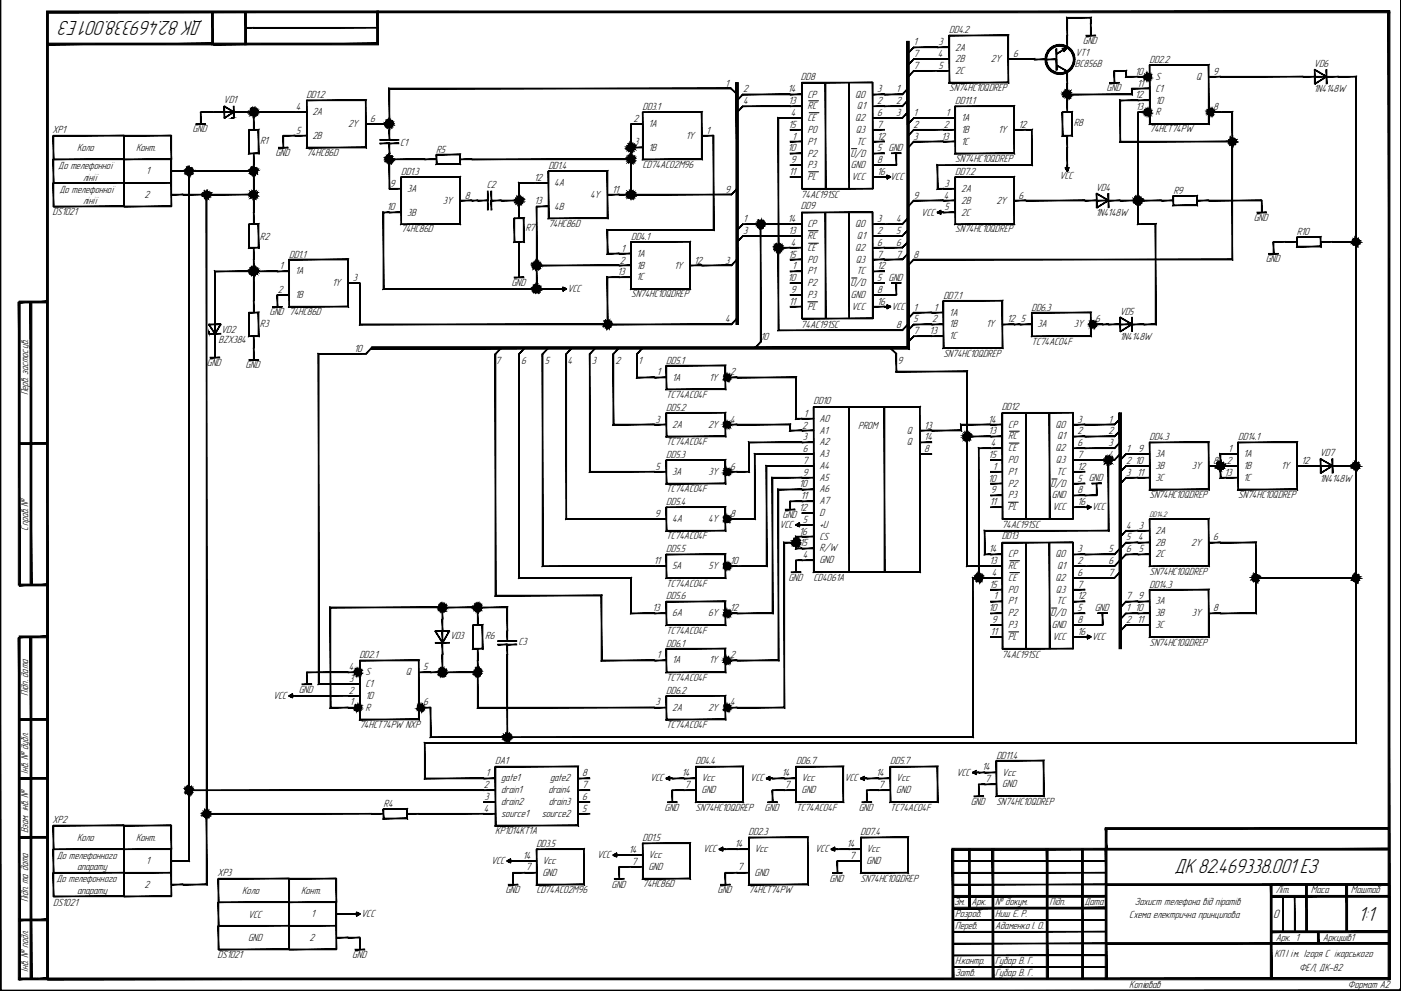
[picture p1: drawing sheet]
<svg xmlns="http://www.w3.org/2000/svg" width="594mm" height="420mm" viewBox="0 0 594 420" stroke-linecap="round" stroke-linejoin="round" font-family="sans-serif">
<defs><g id="words">
<g font-size="9">
<text x="86.1" y="9.1" transform="rotate(-180 86.1 9.1)">ДК 82.469338.001 ЕЗ</text>
<text x="498.1" y="370.2">ДК 82.469338.001 ЕЗ</text>
<text x="575.9" y="390.5">1:1</text>
</g>
<text font-size="5.4" x="539.8" y="389.3">О</text>
<g font-size="4.6">
<text x="402.5" y="14.2">DD4.2</text>
<text x="387.4" y="19">1</text>
<text x="398" y="19">3</text>
<text x="405.1" y="21.5">2A</text>
<text x="456.1" y="23.9">VT1</text>
<text x="459.1" y="18.7">GND</text>
<text x="387.4" y="24">7</text>
<text x="387.4" y="29.1">7</text>
<text x="397.7" y="24">4</text>
<text x="398" y="29.1">5</text>
<text x="405.1" y="26.3">2B</text>
<text x="420.2" y="26.3">2Y</text>
<text x="429.6" y="24">6</text>
<text x="455.8" y="28.3">BC856B</text>
<text x="487.4" y="26.6">DD2.2</text>
<text x="557.2" y="28.3">VD6</text>
<text x="339.6" y="33.9">DD8</text>
<text x="405.1" y="31.4">2C</text>
<text x="481.4" y="31.6">10</text>
<text x="490" y="33.9">S</text>
<text x="507.2" y="33.9">Q</text>
<text x="514.5" y="31.6">9</text>
<text x="129.9" y="41.7">DD1.2</text>
<text x="307.6" y="36.7">1</text>
<text x="315.1" y="39.2">2</text>
<text x="334.1" y="39.2">14</text>
<text x="342.4" y="41.5">CP</text>
<text x="362.6" y="41.5">Q0</text>
<text x="372" y="39.2">3</text>
<text x="380.1" y="39.2">1</text>
<text x="402.5" y="38.7">SN74HC10QDREP</text>
<text x="469.2" y="38.7">GND</text>
<text x="481.4" y="41.7">12</text>
<text x="482.1" y="36.7">11</text>
<text x="490" y="38.9">C1</text>
<text x="557.2" y="39.2">1N4148W</text>
<text x="94.8" y="43.8">VD1</text>
<text x="125.4" y="46.5">4</text>
<text x="272.4" y="46.5">DD3.1</text>
<text x="315.1" y="44">4</text>
<text x="334.3" y="44">13</text>
<text x="342.4" y="46.3">RC</text>
<text x="363.4" y="46.3">Q1</text>
<text x="372" y="44">2</text>
<text x="380.1" y="44">2</text>
<text x="405.1" y="44">DD11.1</text>
<text x="481.6" y="46.5">13</text>
<text x="490" y="44">1D</text>
<text x="514.5" y="46.5">8</text>
<text x="132.5" y="48.8">2A</text>
<text x="147.6" y="53.8">2Y</text>
<text x="157" y="51.6">6</text>
<text x="268.6" y="51.6">2</text>
<text x="275" y="53.8">1A</text>
<text x="335.3" y="49.1">4</text>
<text x="342.4" y="51.3">CE</text>
<text x="362.6" y="51.3">Q2</text>
<text x="372" y="49.1">6</text>
<text x="380.1" y="49.1">3</text>
<text x="387.4" y="49.1">1</text>
<text x="401" y="49.1">1</text>
<text x="407.6" y="51.3">1A</text>
<text x="455.3" y="53.4">R8</text>
<text x="490" y="48.8">R</text>
<text x="22.3" y="56.4">XP1</text>
<text x="81.7" y="56.1">GND</text>
<text x="125.6" y="56.6">5</text>
<text x="132.5" y="58.9">2B</text>
<text x="290.9" y="58.9">1Y</text>
<text x="299.5" y="56.6">1</text>
<text x="334.3" y="54.1">15</text>
<text x="335.9" y="59.2">1</text>
<text x="342.4" y="56.4">P0</text>
<text x="362.9" y="56.4">Q3</text>
<text x="372" y="59.2">12</text>
<text x="372" y="54.1">7</text>
<text x="387.4" y="54.1">2</text>
<text x="387.4" y="59.2">3</text>
<text x="399.3" y="59.2">13</text>
<text x="400.3" y="54.1">2</text>
<text x="407.6" y="56.4">1B</text>
<text x="423.3" y="56.4">1Y</text>
<text x="431.9" y="54.1">12</text>
<text x="487.4" y="56.1">74HCT74PW</text>
<text x="32.7" y="64.2">Коло</text>
<text x="57.7" y="64.2">Конт.</text>
<text x="110.3" y="61">R1</text>
<text x="169.7" y="61.7">C1</text>
<text x="185" y="64.7">R5</text>
<text x="268.9" y="61.7">3</text>
<text x="275" y="64">1B</text>
<text x="334.1" y="64.2">10</text>
<text x="342.4" y="61.4">P1</text>
<text x="363.1" y="61.4">TC</text>
<text x="372" y="64.2">5 GND</text>
<text x="407.6" y="61.4">1C</text>
<text x="24.7" y="71.5">До телефонної</text>
<text x="116.8" y="66.2">GND</text>
<text x="129.9" y="66.2">74HC86D</text>
<text x="232.5" y="71.5">DD1.4</text>
<text x="272.4" y="71.3">CD74AC02M96</text>
<text x="335.3" y="69">9</text>
<text x="342.4" y="66.5">P2</text>
<text x="342.4" y="71.3">P3</text>
<text x="360.6" y="66.5">U/D</text>
<text x="360.8" y="71.3">GND</text>
<text x="372" y="69">8</text>
<text x="405.1" y="68.8">SN74HC10QDREP</text>
<text x="35.2" y="76.6">лінії</text>
<text x="62" y="73.8">1</text>
<text x="170.1" y="74.1">DD1.3</text>
<text x="226.4" y="76.6">12</text>
<text x="334.6" y="74.1">11</text>
<text x="342.4" y="76.3">PL</text>
<text x="361.1" y="76.3">VCC</text>
<text x="372" y="74.1">16</text>
<text x="377.5" y="76.3">VCC</text>
<text x="405.1" y="74.1">DD7.2</text>
<text x="449.3" y="76.1">VCC</text>
<text x="25.2" y="81.7">До телефонної</text>
<text x="61.2" y="83.9">2</text>
<text x="165.3" y="79.1">9</text>
<text x="172.6" y="81.4">3A</text>
<text x="206.5" y="79.9">C2</text>
<text x="235" y="78.9">4A</text>
<text x="250.2" y="83.9">4Y</text>
<text x="259.5" y="81.7">11</text>
<text x="307.6" y="81.7">9</text>
<text x="339.6" y="83.9">74AC191SC</text>
<text x="400.5" y="79.1">3</text>
<text x="407.6" y="81.4">2A</text>
<text x="464.7" y="80.9">VD4</text>
<text x="497.5" y="82.1">R9</text>
<text x="35.2" y="86.7">лінії</text>
<text x="164" y="89">10</text>
<text x="187.8" y="86.4">3Y</text>
<text x="197.1" y="84.2">8</text>
<text x="226.7" y="86.7">13</text>
<text x="235" y="89">4B</text>
<text x="339.6" y="88.7">DD9</text>
<text x="387.4" y="84.2">9</text>
<text x="400.3" y="84.2">4</text>
<text x="400.5" y="89">5</text>
<text x="407.6" y="86.4">2B</text>
<text x="422.5" y="86.4">2Y</text>
<text x="431.9" y="84.2">6</text>
<text x="22.3" y="91.2">DS1021</text>
<text x="172.6" y="91.5">3B</text>
<text x="315.1" y="94">1</text>
<text x="334.1" y="94">14</text>
<text x="372" y="94">3</text>
<text x="380.1" y="94">4</text>
<text x="390.7" y="91.5">VCC</text>
<text x="407.6" y="91.5">2C</text>
<text x="464.7" y="91.8">1N4148W</text>
<text x="531.6" y="93.8">GND</text>
<text x="110.2" y="101.9">R2</text>
<text x="170.1" y="98.6">74HC86D</text>
<text x="222.8" y="98">R7</text>
<text x="232.5" y="96.1">74HC86D</text>
<text x="267.6" y="101.6">DD4.1</text>
<text x="315.1" y="99.1">3</text>
<text x="334.3" y="99.1">13</text>
<text x="342.4" y="96.3">CP</text>
<text x="342.4" y="101.4">RC</text>
<text x="362.6" y="96.3">Q0</text>
<text x="363.4" y="101.4">Q1</text>
<text x="372" y="99.1">2</text>
<text x="380.1" y="99.1">5</text>
<text x="405.1" y="98.6">SN74HC10QDREP</text>
<text x="549.8" y="99.6">R10</text>
<text x="263.3" y="106.7">1</text>
<text x="335.3" y="104.1">4</text>
<text x="342.4" y="106.4">CE</text>
<text x="362.6" y="106.4">Q2</text>
<text x="372" y="104.1">6</text>
<text x="380.1" y="104.1">6</text>
<text x="122.6" y="109.2">DD1.1</text>
<text x="262.8" y="111.7">2</text>
<text x="269.9" y="108.9">1A</text>
<text x="294.4" y="111.7">12</text>
<text x="307.6" y="111.7">3</text>
<text x="334.3" y="109.2">15</text>
<text x="342.4" y="111.5">P0</text>
<text x="362.9" y="111.5">Q3</text>
<text x="372" y="109.2">7</text>
<text x="380.1" y="109.2">7</text>
<text x="387.4" y="109.2">8</text>
<text x="536.7" y="111.2">GND</text>
<text x="118.6" y="114">1</text>
<text x="125.1" y="116.3">1A</text>
<text x="149.6" y="119.1">3</text>
<text x="261.8" y="116.5">13</text>
<text x="269.9" y="114">1B</text>
<text x="269.9" y="118.8">1C</text>
<text x="285.8" y="114">1Y</text>
<text x="334.1" y="119.1">10</text>
<text x="335.9" y="114">1</text>
<text x="342.4" y="116.3">P1</text>
<text x="363.1" y="116.3">TC</text>
<text x="372" y="119.1">5 GND</text>
<text x="372" y="114">12</text>
<text x="117.8" y="124.1">2</text>
<text x="140.8" y="121.3">1Y</text>
<text x="216.9" y="121.3">GND</text>
<text x="240.6" y="123.8">VCC</text>
<text x="335.3" y="124.1">9</text>
<text x="342.4" y="121.3">P2</text>
<text x="360.6" y="121.3">U/D</text>
<text x="372" y="124.1">8</text>
<text x="125.1" y="126.4">1B</text>
<text x="267.6" y="126.1">SN74HC10QDREP</text>
<text x="334.6" y="129.2">11</text>
<text x="342.4" y="126.4">P3</text>
<text x="342.4" y="131.4">PL</text>
<text x="360.8" y="126.4">GND</text>
<text x="361.1" y="131.4">VCC</text>
<text x="372" y="129.2">16</text>
<text x="378" y="131.4">VCC</text>
<text x="387.4" y="131.7">1</text>
<text x="396" y="131.7">1</text>
<text x="400" y="126.6">DD7.1</text>
<text x="437.4" y="131.7">DD6.3</text>
<text x="114.3" y="133.7">GND 74HC86D</text>
<text x="307.6" y="136.5">4</text>
<text x="387.4" y="136.5">5</text>
<text x="395.2" y="136.5">2</text>
<text x="402.5" y="134">1A</text>
<text x="427.1" y="136.5">12</text>
<text x="432.9" y="136.5">5</text>
<text x="464.4" y="136.5">6</text>
<text x="474.8" y="133.5">VD5</text>
<text x="93.8" y="141">VD2</text>
<text x="110.2" y="138.6">R3</text>
<text x="339.6" y="139">74AC191SC</text>
<text x="380.1" y="139">8</text>
<text x="387.4" y="141.5">7</text>
<text x="394.2" y="141.5">13</text>
<text x="402.5" y="138.8">1B</text>
<text x="402.5" y="143.8">1C</text>
<text x="418.2" y="138.8">1Y</text>
<text x="439.9" y="138.8">3A</text>
<text x="455.4" y="138.8">3Y</text>
<text x="92.7" y="145.6">BZX384</text>
<text x="150.2" y="149.1">10</text>
<text x="322.5" y="144.1">10</text>
<text x="437.4" y="146.1">TC74AC04F</text>
<text x="474.8" y="144.3">1N4148W</text>
<text x="87.7" y="155.2">GND</text>
<text x="210.1" y="154.2">7</text>
<text x="221" y="154.2">6</text>
<text x="231.1" y="154.2">5</text>
<text x="240.6" y="154.2">4</text>
<text x="251" y="154.2">3</text>
<text x="261" y="154.2">2</text>
<text x="270.6" y="154.2">1</text>
<text x="282.5" y="154.2">DD5.1</text>
<text x="380.5" y="154.2">9</text>
<text x="400" y="151.2">SN74HC10QDREP</text>
<text x="104.2" y="156.2">GND</text>
<text x="278.5" y="159">1</text>
<text x="285.1" y="161.5">1A</text>
<text x="300.7" y="161.5">1Y</text>
<text x="309.6" y="159">2</text>
<text x="12" y="167.6" transform="rotate(-90 12 167.6)">Перв. застосув.</text>
<text x="282.5" y="168.6">TC74AC04F</text>
<text x="345" y="171.4">DD10</text>
<text x="424.8" y="173.9">DD12</text>
<text x="278" y="179.2">3</text>
<text x="282.5" y="174.1">DD5.2</text>
<text x="309.6" y="179.2">4</text>
<text x="340.9" y="176.7">1</text>
<text x="347.5" y="178.9">A0</text>
<text x="419" y="179.2">14</text>
<text x="456.9" y="179.2">3</text>
<text x="470" y="179.2">1</text>
<text x="285.1" y="181.5">2A</text>
<text x="300.2" y="181.5">2Y</text>
<text x="340.1" y="181.7">2</text>
<text x="347.5" y="184">A1</text>
<text x="363.9" y="181.7">PROM</text>
<text x="384.6" y="184">Q</text>
<text x="391.9" y="181.7">13</text>
<text x="419.2" y="184">13</text>
<text x="427.6" y="181.5">CP</text>
<text x="447.5" y="181.5">Q0</text>
<text x="456.9" y="184">2</text>
<text x="470" y="184">2</text>
<text x="282.5" y="188.8">TC74AC04F</text>
<text x="340.4" y="186.5">3</text>
<text x="340.4" y="191.6">6</text>
<text x="347.5" y="188.8">A2</text>
<text x="384.6" y="188.8">Q</text>
<text x="391.9" y="191.6">8</text>
<text x="391.9" y="186.5">14</text>
<text x="420.2" y="189.1">4</text>
<text x="427.6" y="186.3">RC</text>
<text x="427.6" y="191.3">CE</text>
<text x="447.5" y="191.3">Q2</text>
<text x="448.3" y="186.3">Q1</text>
<text x="456.9" y="189.1">6</text>
<text x="470" y="189.1">3</text>
<text x="477.6" y="191.6">1</text>
<text x="482.6" y="191.6">9</text>
<text x="487.4" y="186.5">DD4.3</text>
<text x="520.8" y="191.6">1</text>
<text x="525.1" y="186.5">DD14.1</text>
<text x="282.5" y="194.1">DD5.3</text>
<text x="340.4" y="196.6">7</text>
<text x="347.5" y="193.8">A3</text>
<text x="419.2" y="194.1">15</text>
<text x="427.6" y="196.4">P0</text>
<text x="447.8" y="196.4">Q3</text>
<text x="456.9" y="194.1">7</text>
<text x="470" y="194.1">4</text>
<text x="477.6" y="196.6">2</text>
<text x="481.4" y="196.6">10</text>
<text x="490" y="193.8">3A</text>
<text x="514.5" y="196.6">8</text>
<text x="520.3" y="196.6">2</text>
<text x="527.3" y="193.8">1A</text>
<text x="551.9" y="196.6">12</text>
<text x="559.7" y="193.3">VD7</text>
<text x="278" y="199.2">5</text>
<text x="285.1" y="201.4">3A</text>
<text x="300.5" y="201.4">3Y</text>
<text x="309.6" y="199.2">6</text>
<text x="340.4" y="201.7">9</text>
<text x="347.5" y="198.9">A4</text>
<text x="347.5" y="204">A5</text>
<text x="421" y="199.2">1</text>
<text x="427.6" y="201.4">P1</text>
<text x="448" y="201.4">TC</text>
<text x="456.9" y="199.2">12</text>
<text x="477.6" y="201.7">3</text>
<text x="482.1" y="201.7">11</text>
<text x="490" y="198.9">3B</text>
<text x="490" y="204">3C</text>
<text x="505.4" y="198.9">3Y</text>
<text x="519.3" y="201.7">13</text>
<text x="527.3" y="198.9">1B</text>
<text x="527.3" y="204">1C</text>
<text x="543.3" y="198.9">1Y</text>
<text x="282.5" y="208.8">TC74AC04F</text>
<text x="338.9" y="206.5">10</text>
<text x="347.5" y="208.8">A6</text>
<text x="419" y="204.2">10</text>
<text x="420.2" y="209">9</text>
<text x="427.6" y="206.5">P2</text>
<text x="445.5" y="206.5">U/D</text>
<text x="456.9" y="209">8</text>
<text x="456.9" y="204.2">5 GND</text>
<text x="559.7" y="204.2">1N4148W</text>
<text x="282.5" y="214.1">DD5.4</text>
<text x="339.6" y="211.5">11</text>
<text x="347.5" y="213.8">A7</text>
<text x="419.7" y="214.1">11</text>
<text x="427.6" y="211.3">P3</text>
<text x="446" y="211.3">GND</text>
<text x="456.9" y="214.1">16</text>
<text x="487.4" y="211.3">SN74HC10QDREP</text>
<text x="525.1" y="211.3">SN74HC10QDREP</text>
<text x="277.7" y="219.1">9</text>
<text x="285.1" y="221.4">4A</text>
<text x="300.2" y="221.4">4Y</text>
<text x="309.6" y="219.1">8</text>
<text x="331.8" y="219.6">GND</text>
<text x="338.9" y="216.6">12</text>
<text x="340.4" y="221.7">5</text>
<text x="347.5" y="218.9">D</text>
<text x="427.6" y="216.3">PL</text>
<text x="446.3" y="216.3">VCC</text>
<text x="462.9" y="216.3">VCC</text>
<text x="12" y="224.9" transform="rotate(-90 12 224.9)">Справ.№</text>
<text x="330.5" y="223.9">VCC</text>
<text x="338.9" y="226.7">16</text>
<text x="347.5" y="223.9">+U</text>
<text x="424.8" y="223.9">74AC191SC</text>
<text x="477.6" y="224.2">4</text>
<text x="482.9" y="224.2">3</text>
<text x="490" y="226.4">2A</text>
<text x="282.5" y="228.7">TC74AC04F</text>
<text x="339.1" y="231.5">15</text>
<text x="347.5" y="233.8">R/W</text>
<text x="347.5" y="229">CS</text>
<text x="424.8" y="228.7">DD13</text>
<text x="477.6" y="229">5</text>
<text x="482.6" y="229">4</text>
<text x="490" y="231.5">2B</text>
<text x="505.1" y="231.5">2Y</text>
<text x="514.5" y="229">6</text>
<text x="277.2" y="239.1">11</text>
<text x="282.5" y="234">DD5.5</text>
<text x="309.6" y="239.1">10</text>
<text x="340.4" y="236.6">4</text>
<text x="347.5" y="238.8">GND</text>
<text x="419.3" y="234">14</text>
<text x="419.6" y="239.1">13</text>
<text x="427.6" y="236.3">CP</text>
<text x="447.5" y="236.3">Q0</text>
<text x="456.9" y="239.1">2</text>
<text x="456.9" y="234">3</text>
<text x="470" y="234">5</text>
<text x="470" y="239.1">6</text>
<text x="477.6" y="234">6</text>
<text x="482.9" y="234">5</text>
<text x="490" y="236.3">2C</text>
<text x="285.1" y="241.4">5A</text>
<text x="300.5" y="241.4">5Y</text>
<text x="420.6" y="244.1">4</text>
<text x="427.6" y="241.4">RC</text>
<text x="448.3" y="241.4">Q1</text>
<text x="456.9" y="244.1">6</text>
<text x="470" y="244.1">7</text>
<text x="487.4" y="243.6">SN74HC10QDREP</text>
<text x="282.5" y="248.7">TC74AC04F</text>
<text x="334.3" y="246.2">GND</text>
<text x="345" y="246.4">CD4061A</text>
<text x="419.6" y="249.2">15</text>
<text x="427.6" y="246.4">CE</text>
<text x="427.6" y="251.5">P0</text>
<text x="447.5" y="246.4">Q2</text>
<text x="447.8" y="251.5">Q3</text>
<text x="456.9" y="249.2">7</text>
<text x="487.4" y="249.2">DD14.3</text>
<text x="282.5" y="254">DD5.6</text>
<text x="421.3" y="254">1</text>
<text x="427.6" y="256.3">P1</text>
<text x="448" y="256.3">TC</text>
<text x="456.9" y="254">12</text>
<text x="477.6" y="254">7</text>
<text x="482.6" y="254">9</text>
<text x="490" y="256.3">3A</text>
<text x="276.7" y="259.1">13</text>
<text x="285.1" y="261.3">6A</text>
<text x="300.2" y="261.3">6Y</text>
<text x="309.6" y="259.1">12</text>
<text x="419.3" y="259.1">10</text>
<text x="427.6" y="261.3">P2</text>
<text x="445.5" y="261.3">U/D</text>
<text x="456.9" y="259.1">5</text>
<text x="464.2" y="259.1">GND</text>
<text x="477.6" y="259.1">1</text>
<text x="481.4" y="259.1">10</text>
<text x="490" y="261.3">3B</text>
<text x="505.4" y="261.3">3Y</text>
<text x="514.5" y="259.1">8</text>
<text x="282.5" y="268.6">TC74AC04F</text>
<text x="420.1" y="269.2">11</text>
<text x="420.6" y="264.1">9</text>
<text x="427.6" y="266.4">P3</text>
<text x="446" y="266.4">GND</text>
<text x="456.9" y="269.2">16</text>
<text x="456.9" y="264.1">8</text>
<text x="477.6" y="264.1">2</text>
<text x="482.1" y="264.1">11</text>
<text x="490" y="266.4">3C</text>
<text x="190.8" y="270.9">VD3</text>
<text x="205.7" y="270.8">R6</text>
<text x="219.9" y="273.6">C3</text>
<text x="282.5" y="274.2">DD6.1</text>
<text x="427.6" y="271.4">PL</text>
<text x="446.3" y="271.4">VCC</text>
<text x="462.9" y="271.4">VCC</text>
<text x="487.4" y="273.7">SN74HC10QDREP</text>
<text x="152.4" y="279">DD2.1</text>
<text x="278.5" y="279">1</text>
<text x="285.1" y="281.3">1A</text>
<text x="300.7" y="281.3">1Y</text>
<text x="309.6" y="279">2</text>
<text x="424.8" y="279">74AC191SC</text>
<text x="147.9" y="284.1">4</text>
<text x="154.9" y="286.3">S</text>
<text x="172.1" y="286.3">Q</text>
<text x="179.5" y="284.1">5</text>
<text x="126.7" y="293.7">GND</text>
<text x="148.1" y="289.1">3</text>
<text x="154.9" y="291.4">C1</text>
<text x="282.5" y="288.6">TC74AC04F</text>
<text x="12" y="294.9" transform="rotate(-90 12 294.9)">Підп. дата</text>
<text x="115.8" y="296.4">VCC</text>
<text x="147.9" y="294.2">2</text>
<text x="148.4" y="299">1</text>
<text x="154.9" y="296.4">1D</text>
<text x="179.5" y="299">6</text>
<text x="278" y="299">3</text>
<text x="282.5" y="294.2">DD6.2</text>
<text x="309.6" y="299">4</text>
<text x="154.9" y="301.5">R</text>
<text x="285.1" y="301.5">2A</text>
<text x="300.2" y="301.5">2Y</text>
<text x="152.4" y="308.6">74HCT74PW NXP</text>
<text x="282.5" y="308.6">TC74AC04F</text>
<text x="210" y="324">DA1</text>
<text x="294.9" y="324">DD4.4</text>
<text x="337.6" y="324">DD6.7</text>
<text x="377.5" y="324">DD5.7</text>
<text x="422.5" y="321.7">DD11.4</text>
<text x="12" y="328" transform="rotate(-90 12 328)">Інв. № дубл.</text>
<text x="206" y="329.1">1</text>
<text x="246.9" y="329.1">8</text>
<text x="289.1" y="329.1">14</text>
<text x="331.6" y="329.1">14</text>
<text x="371.5" y="329.1">14</text>
<text x="405.6" y="328.8">VCC</text>
<text x="416.4" y="326.5">14</text>
<text x="425" y="328.8">Vcc</text>
<text x="205.2" y="334.1">2</text>
<text x="212.6" y="331.3">gate1</text>
<text x="233.3" y="331.3">gate2</text>
<text x="246.9" y="334.1">7</text>
<text x="275.7" y="331.3">VCC</text>
<text x="290.4" y="334.1">7</text>
<text x="297.5" y="331.3">Vcc</text>
<text x="318.2" y="331.3">VCC</text>
<text x="332.8" y="334.1">7</text>
<text x="339.9" y="331.3">Vcc</text>
<text x="358.1" y="331.3">VCC</text>
<text x="372.7" y="334.1">7</text>
<text x="380.1" y="331.3">Vcc</text>
<text x="417.7" y="331.6">7</text>
<text x="425" y="333.8">GND</text>
<text x="205.5" y="339.2">3</text>
<text x="212.6" y="336.4">drain1</text>
<text x="212.6" y="341.4">drain2</text>
<text x="232.5" y="336.4">drain4</text>
<text x="232.8" y="341.4">drain3</text>
<text x="246.9" y="339.2">6</text>
<text x="297.5" y="336.4">GND</text>
<text x="339.9" y="336.4">GND</text>
<text x="380.1" y="336.4">GND</text>
<text x="411.6" y="341.2">GND</text>
<text x="422.5" y="341.2">SN74HC10QDREP</text>
<text x="162.6" y="342.2">R4</text>
<text x="205.2" y="344.2">4</text>
<text x="212.6" y="346.5">source1</text>
<text x="229.7" y="346.5">source2</text>
<text x="246.9" y="344.2">5</text>
<text x="281.8" y="343.7">GND</text>
<text x="294.9" y="343.7">SN74HC10QDREP</text>
<text x="324.2" y="343.7">GND</text>
<text x="337.6" y="343.7">TC74AC04F</text>
<text x="364.2" y="343.7">GND</text>
<text x="377.5" y="343.7">TC74AC04F</text>
<text x="12" y="353.1" transform="rotate(-90 12 353.1)">Взам. інв. №</text>
<text x="22.3" y="348.8">XP2</text>
<text x="210" y="353.6">КР1014КТ1А</text>
<text x="32.7" y="356.6">Коло</text>
<text x="57.7" y="356.6">Конт.</text>
<text x="227.5" y="359.1">DD3.5</text>
<text x="272.4" y="356.6">DD1.5</text>
<text x="311.6" y="359.1">14</text>
<text x="317.4" y="354.1">DD2.3</text>
<text x="359.1" y="359.1">14</text>
<text x="364.9" y="354.1">DD7.4</text>
<text x="24.1" y="364.2">До телефонного</text>
<text x="221.7" y="364.2">14</text>
<text x="253.2" y="363.9">VCC</text>
<text x="266.6" y="361.7">14</text>
<text x="275" y="363.9">Vcc</text>
<text x="298.2" y="361.4">VCC</text>
<text x="319.9" y="361.4">Vcc</text>
<text x="345.7" y="361.4">VCC</text>
<text x="360.4" y="364.2">7</text>
<text x="367.4" y="361.4">Vcc</text>
<text x="32.7" y="369">апарату</text>
<text x="62" y="366.4">1</text>
<text x="92.3" y="371.2">XP3</text>
<text x="208.3" y="366.4">VCC</text>
<text x="222.9" y="369">7</text>
<text x="230" y="371.5">GND</text>
<text x="230" y="366.4">Vcc</text>
<text x="267.9" y="366.7">7</text>
<text x="275" y="369">GND</text>
<text x="312.9" y="369">7</text>
<text x="319.9" y="371.5">GND</text>
<text x="367.4" y="366.4">GND</text>
<text x="24" y="374">До телефонного</text>
<text x="61.2" y="376.3">2</text>
<text x="259.3" y="376.3">GND</text>
<text x="272.4" y="376">74HC86D</text>
<text x="351.8" y="373.8">GND</text>
<text x="364.9" y="373.8">SN74HC10QDREP</text>
<text x="12" y="382.6" transform="rotate(-90 12 382.6)">Підп. та дата</text>
<text x="32.7" y="379.1">апарату</text>
<text x="102.7" y="379.1">Коло</text>
<text x="127.7" y="379.1">Конт.</text>
<text x="214.3" y="378.8">GND</text>
<text x="227.5" y="378.6">CD74AC02M96</text>
<text x="304.3" y="378.8">GND</text>
<text x="317.4" y="378.6">74HCT74PW</text>
<text x="404.6" y="383.9">Зм.</text>
<text x="411.9" y="383.9">Арк.</text>
<text x="422" y="383.9">№ докум.</text>
<text x="445" y="383.9">Підп.</text>
<text x="459.9" y="383.9">Дата</text>
<text x="481.2" y="383.5">Захист телефона від піратів</text>
<text x="541" y="378.8">Літ.</text>
<text x="555.9" y="378.8">Маса</text>
<text x="572.8" y="378.8">Маштаб</text>
<text x="22.6" y="384.1">DS1021</text>
<text x="105.2" y="389.2">VCC</text>
<text x="132" y="388.9">1</text>
<text x="153.2" y="388.9">VCC</text>
<text x="405.1" y="388.9">Розроб.</text>
<text x="422" y="388.9">Ниш Є. Р.</text>
<text x="478.9" y="389.1">Схема електрична принципова</text>
<text x="405.1" y="394">Перев.</text>
<text x="422" y="394">Адаменко І. О.</text>
<text x="105.2" y="399.1">GND</text>
<text x="131.2" y="398.8">2</text>
<text x="541" y="398.8">Арк. 1</text>
<text x="561" y="398.8">Аркушів1</text>
<text x="92.3" y="406.1">DS1021</text>
<text x="149.4" y="406.1">GND</text>
<text x="540.5" y="405.6">КП І ім. Ігоря С ікорського</text>
<text x="12" y="411.9" transform="rotate(-90 12 411.9)">Інв. № подл.</text>
<text x="405.1" y="408.9">Н.контр.</text>
<text x="405.1" y="414">Затв.</text>
<text x="422" y="408.9">Губар В. Г.</text>
<text x="422" y="414">Губар В. Г.</text>
<text x="550.9" y="411.7">ФЕЛ, ДК-82</text>
<text x="478.9" y="418.8">Копіював</text>
<text x="571.6" y="418.8">Формат А2</text>
</g>
<text font-size="3.5" x="487.4" y="219.1">DD14.2</text>
<g font-size="2.6">
<text x="341.8" y="44.1">_</text>
<text x="341.8" y="49">_</text>
<text x="359.8" y="64.2">-</text>
<text x="341.8" y="74.1">_</text>
<text x="341.5" y="99.1">_</text>
<text x="341.5" y="104.4">_</text>
<text x="359.8" y="119.2">-</text>
<text x="341.5" y="129.1">_</text>
<text x="426.9" y="184.1">_</text>
<text x="426.9" y="189.1">_</text>
<text x="444.9" y="204.3">-</text>
<text x="426.5" y="214.1">_</text>
<text x="426.9" y="238.8">_</text>
<text x="426.9" y="244.1">_</text>
<text x="444.5" y="258.9">-</text>
<text x="426.5" y="269.2">_</text>
</g>
<text font-size=".8" x="10.2" y="415.2">ALTIUM GOSTBOM2.0 KEV</text>
</g></defs>
<!-- layer: Sheet -->
<g fill="#000" stroke="#000" stroke-width=".42">
<path d="M452.3 39.1l.1 .3zM453 39.3l-.1 .2zM453.1 39.3l-.1 .3zM452.9 39.6l.3-.2zM486.9 33.1l.2 .3zM486.9 33.2l.1 .2zM487.4 31.9l-.2 .2zM107 48.3l.2-.2zM107 46.8l.2 .2zM107.4 46.7v.2zM107.4 48.2v.2zM164.4 52l.1 .2z"/>
<path d="M452.4 40.7l-.1 .2zM452.6 40.6l.1 .3zM452.9 40.6l.2 .2zM453 40.5l.2 .2zM486.9 48.1l.2 .3zM486.9 46.7v.2zM486.9 48.2l.1 .2zM487.1 48.1l.2 .2zM512.4 47.3l.2 .1zM513 46.7l.1 .2zM513.1 48.1v.3zM513.9 47.4l.3-.1z"/>
<path d="M521.7 59.8l.2 .1zM521.8 59.6l.2 .1zM521.6 59.8l.2 .1zM521.9 59.6h.2zM521.8 59.5l.2 .2zM522 59.4l.1 .2zM521.9 59.4l.1 .2zM522 59.3l.2 .2zM522.1 59.3l.1 .2zM522.2 59.2l.1 .2zM522.3 59.3l.1 .2zM522.3 59.1l.1 .3z"/>
<path d="M522.6 59.1v.3zM522.8 59.2l-.2 .3zM523 59.3l-.1 .2zM522.9 59.3l-.1 .3zM523.1 59.3l-.1 .3zM523 59.6l.2-.1zM523 59.4l-.1 .2zM523.2 59.5l-.1 .2zM523.2 59.9l.2-.1zM522.9 59.6l.3-.1zM523.2 59.8l.2-.1zM523 59.7l.2-.1z"/>
<path d="M523.1 59.8h.2zM79.5 71.8l.3 .3zM79.5 71.9l.2 .2zM79.5 71.8l.2 .2zM80 71.6l.1 .3zM80.7 71.8l-.1 .3zM107 71.8l.2 .2zM107.4 71.6v.3zM164.4 67l.1 .2zM165.3 68.2v.2zM266.7 62.4l.2 .1zM267.7 68.1v.3z"/>
<path d="M267.9 68.1l.3 .2zM268.3 62.5l.2-.1zM521.7 60.3l.2-.1zM521.8 60.5l.2-.1zM521.9 60.6l.2-.1zM521.7 60.3h.2zM521.7 60.4l.2-.1zM522.1 60.5l-.1 .2zM522.1 60.5l-.2 .3zM521.8 60.6l.3-.1zM522.2 60.5l-.1 .3zM522.2 60.6l-.1 .3z"/>
<path d="M522.3 60.7l-.1 .2zM522.6 60.7l.2 .3zM522.6 60.6l.2 .3zM522.9 60.6l.1 .2zM522.8 60.6l.1 .2zM523 60.5l.2 .1zM522.9 60.5l.1 .2zM523 60.4l.3 .1zM523.1 60.3l.3 .1zM522.9 60.5l.3 .1zM523.2 60.2l.2 .1zM523.1 60.3l.2 .2z"/>
<path d="M523.1 60.2l.2 .1zM88.3 82.6l.2 .1zM88.2 82.4h.3zM107.2 82.9l-.2 .3zM107 83.2l.1-.2zM107 81.8l.2 .2zM107 83.3l.2-.2zM107.4 81.6v.3zM107.4 83.2v.2zM108.1 83l.2 .2zM108.3 82.6l.2 .1zM219.9 85.7v.2z"/>
<path d="M220.8 85.1l.2 .1zM267.1 82.9l-.2 .3zM266.9 83.2l.2-.2zM267.7 83.1v.3zM268.1 81.8l-.2 .2zM267.9 83.1l.3 .2zM268 83l.2 .2zM268.3 82.6l.2 .1zM322.6 94.1v.3zM322.6 95.7l.1 .2zM323.2 94.4l-.2 .2zM323 95.5l.2 .2z"/>
<path d="M323 94.6l.3-.2zM483.2 85.1l.2 .1zM226.9 112l.1 .1zM228.1 112.1l.2-.1zM228.3 112.6h.2zM228.2 112.4h.3zM329.2 104.8l.2 .1zM329.3 104.5l.2 .1zM574.2 102.3l.2 .1zM574.2 102.7h.2zM574.3 102.1l.2 .1zM574.3 103l.2-.1z"/>
<path d="M574.1 102.3l.2 .1zM574.1 102.7h.2zM574.4 102l.2 .1zM574.1 102.2l.3 .1zM574.2 102.2l.2 .1zM574.2 102.9l.2-.1zM574.2 103l.3-.1zM574.5 101.9l.1 .2zM574.6 103l-.1 .3zM574.3 102l.2 .1zM574.4 101.8l.1 .3zM574.6 101.8l.1 .2z"/>
<path d="M574.5 101.8l.1 .2zM574.7 103.1l-.1 .2zM574.7 101.7l.1 .2zM574.8 101.7l.1 .3zM574.8 103.1v.3zM574.8 101.6l.1 .3zM574.9 103.2l-.1 .2zM575.2 101.7v.2zM575.2 103.2l.1 .2zM575.1 103.1l.1 .2zM575.4 101.7l-.1 .3zM575.4 103.1l.1 .2z"/>
<path d="M575.4 103l.2 .2zM575.2 102l.2-.2zM575.6 101.8l-.1 .3zM575.6 101.9l-.1 .2zM575.5 101.9l-.1 .2zM575.5 102.9l.3 .1zM575.6 102.3l.3-.1zM575.6 102.8l.3 .1zM575.4 102.1l.2-.1zM575.7 102.4l.2-.1zM575.7 102.7h.2zM575.5 102.9l.2 .1z"/>
<path d="M575.5 102.2l.3-.1zM226.9 122l.1 .2zM257.5 136.6v.3zM257.5 138.2v.2zM258 138.1l.1 .2zM462.9 138.1l-.2 .2zM463.1 138.2v.2zM463.8 137.2l.2-.2zM463.9 137.7l.3 .1zM463.9 137.4l.3-.2zM308.5 159.2v.2zM308.5 179.1v.3z"/>
<path d="M307.7 180.7l.2-.2zM308.5 180.6l.1 .3zM308.8 180.5l.2 .2zM409.2 185.2l.2-.1zM410.1 184.1v.3zM410.1 185.7l.1 .2zM410.6 185.4l.2 .2zM470.5 194.3l-.1 .2zM516.7 197.3l.3 .1zM516.7 197.8l.3-.1zM516.8 198l.3-.1zM516.8 197.1l.3 .1z"/>
<path d="M516.6 197.3l.3 .1zM516.9 198.1l.2-.1zM516.7 197.8h.2zM516.8 197.1l.1 .1zM516.7 197.9l.2-.1zM516.7 197l.3 .1zM517.1 198l-.1 .2zM516.7 198l.3-.1zM517 196.9l.1 .2zM516.8 198.1l.2-.1zM517.1 198l-.1 .3zM517 196.8l.1 .2z"/>
<path d="M517.2 198l-.1 .3zM517 196.8l.2 .2zM517 198.2l.2-.1zM517.2 198.1v.3zM517.2 196.7l.1 .2zM517.3 196.7l.1 .3zM517.3 198.1v.3zM517.3 198.2l-.1 .2zM517.3 196.6l.1 .3zM517.7 196.6v.3zM517.7 198.2l.1 .3zM517.8 196.7l-.1 .3z"/>
<path d="M517.7 198.1l.1 .3zM518 196.7l-.2 .3zM517.9 198.1l.1 .2zM517.8 198.1l.1 .2zM518.1 196.8l-.1 .2zM518 196.9l-.1 .2zM518 198l.2 .1zM518 197.9l.3 .1zM517.9 198l.2 .2zM518.2 197l-.1 .1zM518.1 197.2l.3-.1zM518.1 197.8l.3 .1z"/>
<path d="M518.2 197.8l.2 .1zM518.2 197.4l.2-.1zM517.9 198l.3 .1zM518.2 197.7l.2 .1zM518 197.2l.3-.1zM574.2 197.3l.2 .1zM574.2 197.8l.2-.1zM574.3 198l.2-.1zM574.3 197.1l.2 .1zM574.1 197.3l.2 .1zM574.4 198.1l.2-.1zM574.1 197.8h.3z"/>
<path d="M574.2 197.1l.2 .2zM574.2 197.9l.2-.1zM574.2 197l.3 .2zM574.6 198l-.1 .2zM574.4 196.9l.1 .1zM574.4 198.2l.1-.2zM574.3 198.1l.2-.1zM574.7 198l-.1 .3zM574.5 198.2l.1-.1zM574.5 196.8l.2 .2zM574.7 196.7l.1 .2zM574.8 196.7l.1 .3z"/>
<path d="M574.8 198.1v.3zM574.8 196.6l.1 .3zM574.9 198.2l-.1 .3zM575.2 196.7v.2zM575.2 198.2l.1 .2zM575.1 198.1l.1 .2zM575.3 198.1l.1 .3zM575.5 196.7l-.1 .3zM575.5 196.8l-.1 .3zM575.2 198.1l.2 .2zM575.5 198l.2 .1zM575.5 198l.1 .3z"/>
<path d="M575.4 198l.1 .2zM575.5 197.2l.3-.2zM575.6 197.3l.3-.2zM575.6 197.8l.3 .1zM575.4 198l.2 .1zM575.7 197.4l.2-.1zM575.5 197.2l.2-.1zM575.7 197.7l.2 .1zM575.6 197.8l.2 .2zM308.5 239.1v.3zM308.8 239.3l-.1 .2zM337.7 229.2v.2z"/>
<path d="M338.1 229.3l-.2 .2zM188 258.1l.2 .2zM202 258.3l.2-.2zM202 256.8l.2 .2zM202.4 256.6l.1 .3zM203 258l.2 .2zM203.2 256.8l-.1 .3zM308.5 240.6l.1 .3zM531.7 245.3l.3-.1zM531.7 244.8l.3 .1zM531.8 244.5l.3 .1zM531.8 245.6l.3-.2z"/>
<path d="M531.6 244.8l.3 .1zM531.7 244.6l.2 .1zM531.7 245.5l.3-.1zM531.9 244.4l.1 .2zM531.8 245.6l.2-.1zM532.2 245.5l-.1 .3zM532.1 244.3l.1 .2zM532.1 245.6l-.1 .2zM532 244.2l.1 .3zM532.2 245.6l-.1 .3zM532.3 245.6v.3zM532.3 244.1l.1 .2z"/>
<path d="M532.4 245.7l-.1 .3zM532.7 244.1v.3zM532.6 245.6l.1 .3zM532.8 244.2l-.1 .3zM532.8 245.6l.2 .2zM533 244.2l-.1 .3zM532.9 245.6l.1 .2zM532.9 244.3l-.1 .2zM532.8 245.5l.2 .3zM533.1 244.3l-.1 .3zM533.2 244.4l-.2 .2zM533 245.6l.2 .1z"/>
<path d="M533 244.4v.2zM533 244.7l.3-.1zM533 245.4l.3 .1zM532.9 245.6l.1 .1zM533.3 244.6l-.2 .2zM533 244.6l.2-.1zM533.2 244.9l.2-.1zM533.2 244.8l.2-.1zM533.2 245.3l.2 .1zM533 245.4l.2 .2zM533 244.7l.2-.1zM533.2 245.2h.2z"/>
<path d="M533 245.4l.2 .1zM533.1 244.8h.3zM574.1 245.3l.3-.1zM574.2 244.8l.2 .1zM574.3 244.6l.2 .1zM574.3 245.5l.2-.1zM574.5 245.4l-.2 .2zM574.1 244.8l.2 .1zM574.4 244.5l.2 .1zM574.3 244.6l.1 .2zM574.2 244.6l.3 .1zM574.6 245.5l-.1 .2z"/>
<path d="M574.2 245.5l.3-.1zM574.5 244.4l.1 .2zM574.5 245.6l-.1 .2zM574.3 244.5l.2 .1zM574.4 244.3l.1 .3zM574.7 245.5l-.1 .3zM574.6 244.3l.1 .2zM574.6 245.6l-.1 .2zM574.5 244.3l.1 .2zM574.7 245.6l-.1 .3zM574.7 244.2l.1 .2zM574.8 244.2l.1 .3z"/>
<path d="M574.8 245.6v.3zM574.8 244.1l.1 .3zM575.1 245.6l.1 .3zM575.2 244.2v.2zM575.2 245.7l.1 .2zM575.4 244.2l-.1 .3zM575.3 245.7l.1 .2zM575.4 245.6l.2 .2zM575.4 244.3l-.1 .2zM575.6 244.3l-.1 .3zM575.6 244.4l-.1 .2zM575.5 245.6l.1 .2z"/>
<path d="M575.5 244.4l-.1 .2zM575.5 244.7l.3-.1zM575.5 245.4l.3 .1zM575.4 245.5l.1 .2zM575.8 244.6l-.2 .2zM575.4 244.6l.2-.1zM575.7 244.8l.2-.1zM575.7 244.9l.2-.1zM575.7 245.3l.2 .1zM575.5 245.4l.2 .2zM575.5 244.7l.2-.1zM575.7 245.2h.2z"/>
<path d="M575.6 245.3l.1 .2zM575.6 244.8h.2zM308.5 260.6l.1 .3zM308.7 260.6l.2 .2zM151.4 285.6l-.1 .2zM151.6 284.2l.1 .2zM151.7 285.6l-.1 .3zM151.6 299.2l.1 .2zM177.7 299.4l.2 .2zM178.9 299.3l-.1 .2zM188 285.6l.2 .2zM202 285.8l.2-.2z"/>
<path d="M202 284.3l.2 .2zM202.4 284.1l.1 .3zM203.2 284.3l-.1 .3zM203.1 285.5l.1 .2zM308.5 299.1v.3zM309 280.1h.2zM215.3 313.2v.2zM215.5 313.1l.2 .1zM79.5 334.4l.2 .2zM79.5 334.3l.2 .2zM80 334.1l.1 .3zM80.7 334.3l-.1 .3z"/>
<path d="M80.5 334.6l.3-.2zM86.7 345.2l.3-.1zM86.7 344.9l.2 .1zM88.3 345l.2-.1z"/>
<path d="M0 .2l.3 419.7v-419.7zM0 .2l.3 419.7-.3 .3zM.3 419.9l-.3 .3 593.9-.3zM0 420.2l593.9-.3 .1 .3zM593.9 419.9l.1 .3z"/>
<path d="M0 .2l.3 419.7v-419.7zM0 .2l.3 419.7-.3 .3zM.3 419.9l-.3 .3 593.9-.3zM0 420.2l593.9-.3 .1 .3zM593.9 419.9l.1 .3z"/>
<path d="M19.7 4.7v.7l569.7-.7zM19.7 5.4l569.7-.7v.7z"/>
<path d="M20.1 18.3v.7l70-.7zM20.1 19l70-.7v.7z"/>
<path d="M19.7 5l.8 410v-410zM19.7 5l.8 410h-.8z"/>
<path d="M89.7 5v14h.8zM89.7 5h.8v14z"/>
<path d="M90.5 18.3v.7l70-.7zM90.5 19l70-.7v.7z"/>
<path d="M103.8 4.9v14.1h.7zM103.8 4.9h.7v14.1z"/>
<path d="M104.1 11.6v.3l3.5-.3zM104.1 11.9l3.5-.3v.3zM107.6 11.6v.3l52.5-.3zM107.6 11.9l52.5-.3v.3z"/>
<path d="M159.7 4.7v13.9h.8zM159.7 4.7h.8v13.9z"/>
<path d="M384.5 17.5l1.1 130.5v-130.5zM384.5 17.5l1.1 130.5-1.1-1zM157.6 148h228l-1.1-1zM157.6 147h226.9l-226.9 1z"/>
<path d="M402.5 14.9v.3l25.2-.3zM402.5 15.2l25.2-.3-.3 .3z"/>
<path d="M427.7 14.9l-.3 .3 .3 20zM427.4 15.2l.3 20-.3-.3zM402.4 35.2h25.3l-.3-.3zM402.4 35.2l.3-.3h24.7zM402.4 15v20.2l.3-.3zM402.4 15h.3v19.9z"/>
<path d="M460.5 15v.3l4.1-.3zM460.5 15.3l4.1-.3v.3z"/>
<path d="M462.4 7.7v2.3h.3zM462.4 7.7l.3-.3v2.6zM452.7 7.7h9.7l.3-.3zM452.4 7.4h10.3l-10 .3zM452.4 7.4l.3 7.6v-7.3zM452.4 7.4l.3 7.6h-.3z"/>
<path d="M462.4 10l.3 5.1v-5.1zM462.4 10l.3 5.1h-.3z"/>
<path d="M588.6 5.4l.8 410v-410zM588.6 5.4l.8 410h-.8z"/>
<path d="M593.9 .2v419.7zM594 .2v419.8z"/>
<path d="M593.9 .2v419.7zM594 .2v419.8z"/>
<path d="M312.1 35l1 102.5v-102.5zM312.1 35l1 102.5h-1z"/>
<path d="M340.1 34.9v.3l30-.3zM340.1 35.2l30-.3v.3z"/>
<path d="M349.9 35l.3 45v-45zM349.9 35l.3 45h-.3z"/>
<path d="M359.9 35l.3 45v-45zM359.9 35l.3 45h-.3z"/>
<path d="M370.1 39.9v.3l5-.3zM370.1 40.2l5-.3v.3z"/>
<path d="M369.9 35l.3 45v-45zM369.9 35l.3 45h-.3z"/>
<path d="M375.1 39.9v.3l7.5-.3zM375.1 40.2l7.5-.3v.3z"/>
<path d="M382.4 39.9l.3 .2 2.2-2.7zM384.9 37.4l.2 .3-2.4 2.4z"/>
<path d="M384.9 22.4l.2 .2 2.3-2.7zM387.4 19.9l.2 .3-2.5 2.4z"/>
<path d="M384.9 27.4l.2 .2 2.3-2.7zM387.4 24.9l.2 .2-2.5 2.5z"/>
<path d="M384.9 32.4l.2 .2 2.3-2.7zM387.4 29.9l.2 .2-2.5 2.5z"/>
<path d="M387.5 24.9v.3l10.1-.3zM387.5 25.2l10.1-.3v.3z"/>
<path d="M387.5 30.2h10.1v-.3zM387.5 29.9h10.1l-10.1 .3z"/>
<path d="M387.5 20.2h10.1v-.3zM387.5 19.9h10.1l-10.1 .3z"/>
<path d="M397.6 20.2h4.9v-.3zM397.6 19.9h4.9l-4.9 .3z"/>
<path d="M397.6 25.2h4.9v-.3zM397.6 24.9h4.9l-4.9 .3z"/>
<path d="M397.6 30.2h4.9v-.3zM397.6 29.9h4.9l-4.9 .3z"/>
<path d="M427.5 24.9v.3l5-.3zM427.5 25.2l5-.3v.3z"/>
<path d="M432.5 24.9v.3l6.2-.3zM432.5 25.2l6.2-.3-.3 .3zM438.7 24.9l-.3 .3z"/>
<path d="M443.3 24.9l.3 .3zM443.3 24.9l.3 .3zM443.4 24.6l-.1 .3h.3zM443.4 24.6l.2 .3zM443.4 24.3l.3 .3zM443.4 24.3l.3 .3zM443.5 24l-.1 .3h.3zM443.5 24l.2 .3zM443.5 23.6v.4h.3zM443.5 23.6l.3 .4zM443.6 23.4l-.1 .2 .3 .1zM443.6 23.4l.3 .1-.1 .2zM443.7 23.1l-.1 .3 .3 .1zM443.7 23.1l.2 .4zM443.8 22.8l.2 .4zM443.8 22.8l.2 .4zM443.9 22.5l-.1 .3 .3 .1zM443.9 22.5l.2 .4zM444.1 22.3l-.2 .2 .3 .2zM444.1 22.3l.3 .1-.2 .3zM444.2 22l.2 .4zM444.2 22l.2 .4zM444.4 21.8l-.2 .2 .3 .2zM444.4 21.8l.2 .1-.1 .3zM444.6 21.5l-.2 .3 .2 .1zM444.6 21.5v.4zM444.8 21.3v.4zM444.8 21.3v.4zM444.9 21.1l-.1 .2 .2 .2zM444.9 21.1l.3 .2-.2 .2zM445.1 20.8l.1 .5zM445.1 20.8l.1 .5zM445.1 20.8l.2 .3v-.4zM445.3 20.7v.4zM445.3 20.7l.3 .2v-.4zM445.6 20.5v.4zM445.6 20.5l.2 .2v-.4zM445.8 20.3l.2 .2-.2 .2zM445.8 20.3l.2 .2v-.4zM446 20.1v.4zM446 20.1l.2 .3 .1-.5zM446.3 19.9l.2 .3-.3 .2zM446.3 19.9l.2 .3 .1-.4zM446.6 19.8l-.1 .4zM446.6 19.8l.1 .3 .1-.5zM446.8 19.6l-.1 .5zM446.8 19.6l.2 .3 .1-.4zM447.1 19.5l-.1 .4zM447.1 19.5l.1 .3 .2-.4zM447.4 19.4l-.2 .4zM447.4 19.4l.1 .3 .2-.4zM447.7 19.3l.1 .3-.3 .1zM447.7 19.3l.1 .3 .2-.4zM448 19.2l-.2 .4zM448 19.2v.3l.2-.3zM448.2 19.2l-.2 .3zM448.2 19.2l.1 .3 .2-.4zM448.5 19.1l.1 .3-.3 .1zM448.5 19.1l.1 .3 .3-.3zM448.9 19.1l-.3 .3zM448.9 19.1v.3l.3-.3zM449.2 19.1l-.3 .3zM449.2 19.1v.2l.3-.2zM449.2 19.3l.3-.2v.2zM449.5 19.1v.2l.3-.2zM449.5 19.3l.3-.2zM449.8 19.1v.2l.3-.2zM449.8 19.3l.3-.2zM450.1 19.1v.3l.3-.3zM450.1 19.4l.3-.3zM450.4 19.1v.3l.3-.2zM450.4 19.4l.3-.2v.3zM450.7 19.2v.3l.3-.3zM450.7 19.5l.3-.3zM451 19.2v.3l.3-.2zM451 19.5l.3-.2-.1 .3zM451.3 19.3l-.1 .3 .4-.2zM451.2 19.6l.4-.2zM451.6 19.4l-.1 .3 .4-.2zM451.5 19.7l.4-.2zM451.9 19.5l-.1 .3 .4-.2zM451.8 19.8l.4-.2zM452.2 19.6l-.2 .3 .4-.1zM452 19.9l.4-.1-.1 .3zM452.4 19.8l-.1 .3 .4-.2zM452.3 20.1l.4-.2zM452.7 19.9l-.2 .3 .4-.1zM452.5 20.2l.4-.1-.1 .3zM452.9 20.1l-.1 .3 .4-.1zM452.8 20.4l.4-.1zM453.2 20.3l-.2 .2h.4zM453 20.5h.4l-.2 .2zM453.4 20.5l-.2 .2h.4zM453.2 20.7h.4zM453.6 20.7l-.2 .2 .5-.1zM453.4 20.9l.5-.1zM453.6 21.1h.4zM453.6 21.1h.4zM453.8 21.3h.4l-.2-.2zM453.8 21.3h.4l-.2 .2zM454 21.5h.4zM454 21.5h.4zM454.2 21.7l.4 .1-.2-.3zM454.2 21.7l.4 .1zM454.3 21.9l.4 .1-.1-.2zM454.3 21.9l.4 .1-.2 .2zM454.5 22.2l.4 .1-.2-.3zM454.5 22.2l.4 .1zM454.6 22.4l.4 .1zM454.6 22.4l.4 .1-.2 .2zM454.8 22.7l.4 .1-.2-.3zM454.8 22.7l.4 .1zM454.9 22.9l.4 .2-.1-.3zM454.9 22.9l.4 .2zM455 23.2l.4 .2-.1-.3zM455 23.2l.4 .2zM455.1 23.5l.3 .1zM455.1 23.5l.3 .1zM455.2 23.7l.3 .3-.1-.4zM455.2 23.7l.3 .3h-.3zM455.2 24l.4 .3-.1-.3zM455.2 24l.4 .3zM455.3 24.3l.3 .3zM455.3 24.3l.3 .3zM455.3 24.6l.3 .3v-.3zM455.3 24.6l.3 .3zM455.3 24.9l.3 .3zM455.3 24.9l.3 .3z"/>
<path d="M443.4 24.6l-.1 .3h.3zM443.4 24.6l.2 .3zM443.4 24.3l.3 .3zM443.4 24.3l.3 .3zM443.5 24l-.1 .3h.3zM443.5 24l.2 .3zM443.5 23.6v.4h.3zM443.5 23.6l.3 .4zM443.6 23.4l-.1 .2 .3 .1zM443.6 23.4l.3 .1-.1 .2zM443.7 23.1l-.1 .3 .3 .1zM443.7 23.1l.2 .4zM443.8 22.8l.2 .4zM443.8 22.8l.2 .4zM443.9 22.5l-.1 .3 .3 .1zM443.9 22.5l.2 .4zM444.1 22.3l-.2 .2 .3 .2zM444.1 22.3l.3 .1-.2 .3zM444.2 22l.2 .4zM444.2 22l.2 .4zM444.4 21.8l-.2 .2 .3 .2zM444.4 21.8l.2 .1-.1 .3zM444.6 21.5l-.2 .3 .2 .1zM444.6 21.5v.4zM444.8 21.3v.4zM444.8 21.3v.4zM444.9 21.1l-.1 .2 .2 .2zM444.9 21.1l.3 .2-.2 .2zM445.1 20.8l.1 .5zM445.1 20.8l.1 .5zM445.1 20.8l.2 .3v-.4zM445.3 20.7v.4zM445.3 20.7l.3 .2v-.4zM445.6 20.5v.4zM445.6 20.5l.2 .2v-.4zM445.8 20.3l.2 .2-.2 .2zM445.8 20.3l.2 .2v-.4zM446 20.1v.4zM446 20.1l.2 .3 .1-.5zM446.3 19.9l.2 .3-.3 .2zM446.3 19.9l.2 .3 .1-.4zM446.6 19.8l-.1 .4zM446.6 19.8l.1 .3 .1-.5zM446.8 19.6l-.1 .5zM446.8 19.6l.2 .3 .1-.4zM447.1 19.5l-.1 .4zM447.1 19.5l.1 .3 .2-.4zM447.4 19.4l-.2 .4zM447.4 19.4l.1 .3 .2-.4zM447.7 19.3l.1 .3-.3 .1zM447.7 19.3l.1 .3 .2-.4zM448 19.2l-.2 .4zM448 19.2v.3l.2-.3zM448.2 19.2l-.2 .3zM448.2 19.2l.1 .3 .2-.4zM448.5 19.1l.1 .3-.3 .1zM448.5 19.1l.1 .3 .3-.3zM448.9 19.1l-.3 .3zM448.9 19.1v.3l.3-.3zM449.2 19.1l-.3 .3zM449.2 19.1v.2l.3-.2zM449.2 19.3l.3-.2v.2zM449.5 19.1v.2l.3-.2zM449.5 19.3l.3-.2zM449.8 19.1v.2l.3-.2zM449.8 19.3l.3-.2zM450.1 19.1v.3l.3-.3zM450.1 19.4l.3-.3zM450.4 19.1v.3l.3-.2zM450.4 19.4l.3-.2v.3zM450.7 19.2v.3l.3-.3zM450.7 19.5l.3-.3zM451 19.2v.3l.3-.2zM451 19.5l.3-.2-.1 .3zM451.3 19.3l-.1 .3 .4-.2zM451.2 19.6l.4-.2zM451.6 19.4l-.1 .3 .4-.2zM451.5 19.7l.4-.2zM451.9 19.5l-.1 .3 .4-.2zM451.8 19.8l.4-.2zM452.2 19.6l-.2 .3 .4-.1zM452 19.9l.4-.1-.1 .3zM452.4 19.8l-.1 .3 .4-.2zM452.3 20.1l.4-.2zM452.7 19.9l-.2 .3 .4-.1zM452.5 20.2l.4-.1-.1 .3zM452.9 20.1l-.1 .3 .4-.1zM452.8 20.4l.4-.1zM453.2 20.3l-.2 .2h.4zM453 20.5h.4l-.2 .2zM453.4 20.5l-.2 .2h.4zM453.2 20.7h.4zM453.6 20.7l-.2 .2 .5-.1zM453.4 20.9l.5-.1zM453.6 21.1h.4zM453.6 21.1h.4zM453.8 21.3h.4l-.2-.2zM453.8 21.3h.4l-.2 .2zM454 21.5h.4zM454 21.5h.4zM454.2 21.7l.4 .1-.2-.3zM454.2 21.7l.4 .1zM454.3 21.9l.4 .1-.1-.2zM454.3 21.9l.4 .1-.2 .2zM454.5 22.2l.4 .1-.2-.3zM454.5 22.2l.4 .1zM454.6 22.4l.4 .1zM454.6 22.4l.4 .1-.2 .2zM454.8 22.7l.4 .1-.2-.3zM454.8 22.7l.4 .1zM454.9 22.9l.4 .2-.1-.3zM454.9 22.9l.4 .2zM455 23.2l.4 .2-.1-.3zM455 23.2l.4 .2zM455.1 23.5l.3 .1zM455.1 23.5l.3 .1zM455.2 23.7l.3 .3-.1-.4zM455.2 23.7l.3 .3h-.3zM455.2 24l.4 .3-.1-.3zM455.2 24l.4 .3zM455.3 24.3l.3 .3zM455.3 24.3l.3 .3zM455.3 24.6l.3 .3v-.3zM455.3 24.6l.3 .3zM455.3 24.9l.3 .3zM455.3 24.9l.3 .3zM455.3 25.2l.3 .3v-.3zM455.3 25.2l.3 .3h-.3zM455.3 25.5l.3 .3v-.3zM455.3 25.5l.3 .3zM455.3 25.8l.3 .3zM455.3 25.8l.3 .3zM455.3 26.1l.2 .3 .1-.3zM455.3 26.1l.2 .3h-.3zM455.2 26.4l.2 .3 .1-.3zM455.2 26.4l.2 .3zM455.2 26.6l.2 .4zM455.2 26.6l.2 .4zM455.1 26.9l.2 .4zM455.1 26.9l.2 .4zM455 27.2l.2 .4zM455 27.2l.2 .4-.3-.1zM454.9 27.5l.1 .4 .2-.3zM454.9 27.5l.1 .4zM454.8 27.7l.1 .4 .1-.2zM454.8 27.7l.1 .4zM454.6 28l.1 .4zM454.6 28l.1 .4zM454.5 28.2l.1 .4zM454.5 28.2l.1 .4zM454.3 28.5l.1 .4 .2-.3zM454.3 28.5l.1 .4zM454.2 28.7v.4l.2-.2zM454.2 28.7v.4l-.2-.2zM454 28.9v.4l.2-.2zM454 28.9v.4zM453.8 29.1l.1 .4zM453.8 29.1l.1 .4zM453.6 29.3v.4zM453.4 29.5l.2-.2v.4zM453.4 29.5v.4l.2-.2zM453.2 29.7l.2-.2v.4zM453.2 29.7v.4l.2-.2zM453 29.9l.2-.2v.4zM453 29.9l-.1 .4zM452.8 30l.2-.1-.1 .4zM452.8 30l-.1 .5 .2-.2zM452.5 30.2l.3-.2-.1 .5zM452.5 30.2l-.1 .4 .3-.1zM452.3 30.3l.2-.1-.1 .4zM452.3 30.3l-.1 .4zM452 30.5l.3-.2-.1 .4zM452 30.5l-.1 .4zM451.8 30.6l.2-.1-.1 .4zM451.8 30.6l-.2 .4zM451.5 30.7l.3-.1-.2 .4zM451.5 30.7l-.2 .4 .3-.1zM451.2 30.8l.3-.1-.2 .4zM451.2 30.8l-.2 .4 .3-.1zM451 30.9l.2-.1-.2 .4zM451 30.9l-.3 .3zM450.7 30.9h.3l-.3 .3zM450.7 30.9l-.3 .4 .3-.1zM450.4 31l.3-.1-.3 .4zM450.4 31l-.3 .3h.3zM450.1 31h.3l-.3 .3zM450.1 31l-.3 .3h.3zM449.8 31.1l.3-.1-.3 .3zM449.8 31.1l-.3 .2h.3zM449.5 31.1h.3l-.3 .2zM449.2 31.3h.3v-.2zM449.2 31.1h.3l-.3 .2zM448.9 31.3h.3v-.2zM448.9 31l.3 .1-.3 .2zM448.5 31.3h.4v-.3zM448.6 31h.3l-.4 .3zM448.2 31.2l.3 .1 .1-.3zM448.3 30.9l.3 .1-.4 .2zM448 31.2h.2l.1-.3zM448 30.9h.3l-.3 .3zM447.7 31.1l.3 .1v-.3zM447.8 30.8l.2 .1-.3 .2zM447.4 31l.3 .1 .1-.3zM447.5 30.7l.3 .1-.4 .2zM447.1 30.9l.4-.2zM447.2 30.6l.3 .1-.4 .2zM446.8 30.7l.3 .2 .1-.3zM447 30.5l.2 .1-.4 .1zM446.6 30.6l.2 .1 .2-.2zM446.7 30.3l.3 .2-.4 .1zM446.3 30.5l.4-.2zM446.5 30.2l.2 .1-.4 .2zM446 30.3l.3 .2 .2-.3zM446.2 30l.3 .2-.5 .1zM445.8 30.1l.2 .2 .2-.3zM446 29.9l.2 .1-.4 .1zM445.6 29.9l.2 .2 .2-.2zM445.8 29.7l.2 .2h-.4zM445.3 29.7l.3 .2 .2-.2zM445.6 29.5l.2 .2h-.5zM445.1 29.5h.5zM445.3 29.3l.3 .2h-.5zM444.9 29.3h.4zM444.9 29.3h.4zM444.8 29.1l.1 .2 .3-.2zM444.8 29.1h.4zM444.6 28.9l.2 .2 .2-.2zM444.6 28.9l.2-.2 .2 .2zM444.4 28.6l.2 .3 .2-.2zM444.4 28.6l.4 .1zM444.2 28.4l.2 .2 .2-.1zM444.2 28.4l.3-.2 .1 .3zM444.1 28.1l.1 .3 .3-.2zM444.1 28.1l.4 .1zM443.9 27.9l.2 .2 .3-.1zM443.9 27.9l.5 .1zM443.8 27.6l.4 .1zM443.8 27.6l.4 .1zM443.7 27.3l.4 .2zM443.7 27.3l.4 .2zM443.6 27l.1 .3 .3-.1zM443.6 27l.4 .2zM443.5 26.7l.4 .2zM443.5 26.7l.4 .2zM443.5 26.4v.3l.3-.1zM443.5 26.4l.3 .2zM443.4 26.1l.1 .3h.3zM443.4 26.1l.4 .3zM443.4 25.8v.3h.3zM443.4 25.8h.3v.3zM443.3 25.5l.1 .3h.3zM443.3 25.5l.4 .3zM443.3 25.2v.3h.3zM443.3 25.2h.3v.3zM443.3 24.9l.3 .3zM443.3 24.9l.3 .3z"/>
<path d="M443.5 25v.3l4.5-.3zM443.5 25.3l4.5-.3v.3z"/>
<path d="M438.6 25.3h5v-.3zM438.6 25h5l-5 .3z"/>
<path d="M443.3 25.2l.3 .3v-.3zM443.3 25.2l.3 .3h-.3zM443.3 25.5l.4 .3zM443.3 25.5l.4 .3h-.3zM443.4 25.8l.3 .3v-.3zM443.4 25.8l.3 .3h-.3zM443.4 26.1l.4 .3zM443.4 26.1l.4 .3h-.3zM443.5 26.4l.3 .2zM443.5 26.4l.3 .2-.3 .1zM443.5 26.7l.4 .2zM443.5 26.7l.4 .2zM443.6 27l.4 .2zM443.6 27l.4 .2-.3 .1zM443.7 27.3l.4 .2zM443.7 27.3l.4 .2zM443.8 27.6l.4 .1zM443.8 27.6l.4 .1zM443.9 27.9l.5 .1zM443.9 27.9l.5 .1-.3 .1zM444.1 28.1l.4 .1zM444.1 28.1l.4 .1-.3 .2zM444.2 28.4l.4 .1-.1-.3zM444.2 28.4l.4 .1-.2 .1zM444.4 28.6l.4 .1zM444.4 28.6l.4 .1-.2 .2zM444.6 28.9h.4l-.2-.2zM444.6 28.9h.4l-.2 .2zM444.8 29.1h.4zM444.8 29.1h.4l-.3 .2zM444.9 29.3h.4zM444.9 29.3h.4zM445.3 29.3l-.2 .2h.5zM445.1 29.5h.5zM445.6 29.5l-.3 .2h.5zM445.3 29.7h.5l-.2 .2zM445.8 29.7l-.2 .2h.4zM445.6 29.9h.4l-.2 .2zM446 29.9l-.2 .2 .4-.1zM445.8 30.1l.4-.1-.2 .3zM446.2 30l-.2 .3 .5-.1zM446 30.3l.5-.1-.2 .3zM446.5 30.2l-.2 .3 .4-.2zM446.3 30.5l.4-.2zM446.7 30.3l-.1 .3 .4-.1zM446.6 30.6l.4-.1-.2 .2zM447 30.5l-.2 .2 .4-.1zM446.8 30.7l.4-.1-.1 .3zM447.2 30.6l-.1 .3 .4-.2zM447.1 30.9l.4-.2zM447.5 30.7l-.1 .3 .4-.2zM447.4 31l.4-.2-.1 .3zM447.8 30.8l-.1 .3 .3-.2zM447.7 31.1l.3-.2v.3zM448 30.9v.3l.3-.3zM448 31.2l.3-.3-.1 .3zM448.3 30.9l-.1 .3 .4-.2zM448.2 31.2l.4-.2-.1 .3zM448.6 31l-.1 .3 .4-.3zM448.5 31.3l.4-.3v.3zM448.9 31v.3l.3-.2zM448.9 31.3l.3-.2v.2zM449.2 31.1v.2l.3-.2zM449.2 31.3l.3-.2v.2zM449.5 31.1v.2l.3-.2zM449.5 31.3l.3-.2v.2zM449.8 31.1v.2l.3-.3zM450.1 31v.3h-.3zM450.1 31v.3l.3-.3zM450.4 31v.3h-.3zM450.4 31v.3l.3-.4zM450.7 30.9v.3l-.3 .1zM450.7 30.9v.3l.3-.3zM451 30.9l-.3 .3zM451 30.9v.3l.2-.4zM451.2 30.8l.1 .3-.3 .1zM451.2 30.8l.1 .3 .2-.4zM451.5 30.7l.1 .3-.3 .1zM451.5 30.7l.1 .3 .2-.4zM451.8 30.6l-.2 .4zM451.8 30.6l.1 .3 .1-.4zM452 30.5l-.1 .4zM452 30.5l.2 .2 .1-.4zM452.3 30.3l-.1 .4zM452.3 30.3l.1 .3 .1-.4zM452.5 30.2l.2 .3-.3 .1zM452.5 30.2l.2 .3 .1-.5zM452.8 30l.1 .3-.2 .2zM452.8 30l.1 .3 .1-.4zM453 29.9l-.1 .4zM453 29.9l.2 .2v-.4zM453.2 29.7l.2 .2-.2 .2zM453.2 29.7l.2 .2v-.4zM453.4 29.5l.2 .2-.2 .2zM453.4 29.5l.2 .2v-.4zM453.6 29.3v.4zM453.8 29.1l.1 .4zM453.8 29.1l.1 .4zM454 28.9v.4zM454 28.9l.2 .2-.2 .2zM454.2 28.7l-.2 .2 .2 .2zM454.2 28.7l.2 .2-.2 .2zM454.3 28.5l.1 .4zM454.3 28.5l.3 .1-.2 .3zM454.5 28.2l.1 .4zM454.5 28.2l.1 .4zM454.6 28l.1 .4zM454.6 28l.1 .4zM454.8 27.7l.1 .4zM454.8 27.7l.2 .2-.1 .2zM454.9 27.5l.1 .4zM454.9 27.5l.3 .1-.2 .3zM455 27.2l-.1 .3 .3 .1zM455 27.2l.2 .4zM455.1 26.9l.2 .4zM455.1 26.9l.2 .4zM455.2 26.6l.2 .4zM455.2 26.6l.2 .4zM455.2 26.4l.2 .3zM455.2 26.4h.3l-.1 .3zM455.3 26.1l-.1 .3h.3zM455.3 26.1h.3l-.1 .3zM455.3 25.8l.3 .3zM455.3 25.8l.3 .3zM455.3 25.5l.3 .3zM455.3 25.5h.3v.3zM455.3 25.2v.3h.3zM455.3 25.2h.3v.3z"/>
<path d="M447.8 20.7v9h.3zM447.8 20.7h.3v9z"/>
<path d="M448.1 22.6l.1 .3 4.2-2.8zM448.2 22.9l4.2-2.8 .2 .2z"/>
<path d="M447.8 25.2l.3 4.5v-4.5zM447.8 25.2l.3 4.5h-.3z"/>
<path d="M450.4 20.5v.3l2.1-.8zM450.4 20.8l2.1-.8v.3z"/>
<path d="M451.6 39.9l.3 .1zM451.7 39.9l.3 .1zM451.7 39.9l.3 .1zM451.7 39.9l.3 .1zM451.7 39.8l.3 .1zM451.7 39.8l.3 .1z"/>
<path d="M451.6 39.9l.3 .1zM451.7 39.9l.3 .1zM451.7 39.9l.3 .1zM451.7 39.9l.3 .1zM451.7 39.8l.3 .1zM451.7 39.8l.3 .1z"/>
<path d="M451.6 39.9l.3 .1zM451.7 39.9l.3 .1zM451.7 39.9l.3 .1zM451.7 39.9l.3 .1zM451.7 39.8l.3 .1zM451.7 39.8l.3 .1z"/>
<path d="M451.6 39.9l.3 .1zM451.7 39.9l.3 .1zM451.7 39.9l.3 .1zM451.7 39.9l.3 .1zM451.7 39.8l.3 .1zM451.7 39.8l.3 .1z"/>
<path d="M451.7 39.7l.3 .2zM451.7 39.7l.3 .2zM451.7 39.7l.3 .1zM451.7 39.7l.3 .1zM451.7 39.6l.3 .2zM451.7 39.6l.3 .2zM451.7 39.6l.3 .2zM451.7 39.6l.3 .2zM451.7 39.6l.3 .1zM451.8 39.6l.2 .1zM451.8 39.5l.2 .2zM451.8 39.5l.2 .2zM451.8 39.5l.2 .2zM451.8 39.5l.3 .2zM451.8 39.4l.3 .3zM451.8 39.4l.3 .3zM451.8 39.4l.3 .2zM451.9 39.4l.2 .2zM451.9 39.4l.2 .2zM451.9 39.4l.2 .2zM451.9 39.4l.2 .2zM451.9 39.4l.2 .2zM451.9 39.4l.2 .2zM452 39.3l.1 .3zM452 39.3l.2 .3zM452 39.3l.2 .3zM452 39.3l.2 .2zM452.1 39.3l.1 .2zM452.1 39.3l.1 .2zM452.1 39.3l.1 .2zM452.1 39.3l.1 .2zM452.1 39.2l.1 .3zM452.1 39.2l.1 .3zM452.1 39.2l.2 .3zM452.1 39.2l.2 .3zM452.2 39.2l.1 .3zM452.2 39.2l.1 .3zM452.2 39.2l.1 .3zM452.2 39.2l.1 .3zM452.3 39.2l.1 .3zM452.3 39.2l.1 .3zM452.3 39.1l.1 .4z"/>
<path d="M451.7 39.7l.3 .2zM451.7 39.7l.3 .2zM451.7 39.7l.3 .1zM451.7 39.7l.3 .1zM451.7 39.6l.3 .2zM451.7 39.6l.3 .2zM451.7 39.6l.3 .2zM451.7 39.6l.3 .2zM451.7 39.6l.3 .1zM451.8 39.6l.2 .1zM451.8 39.5l.2 .2zM451.8 39.5l.2 .2zM451.8 39.5l.2 .2zM451.8 39.5l.3 .2zM451.8 39.4l.3 .3zM451.8 39.4l.3 .3zM451.8 39.4l.3 .2zM451.9 39.4l.2 .2zM451.9 39.4l.2 .2zM451.9 39.4l.2 .2zM451.9 39.4l.2 .2zM451.9 39.4l.2 .2zM451.9 39.4l.2 .2zM452 39.3l.1 .3zM452 39.3l.2 .3zM452 39.3l.2 .3zM452 39.3l.2 .2zM452.1 39.3l.1 .2zM452.1 39.3l.1 .2zM452.1 39.3l.1 .2zM452.1 39.3l.1 .2zM452.1 39.2l.1 .3zM452.1 39.2l.1 .3zM452.1 39.2l.2 .3zM452.1 39.2l.2 .3zM452.2 39.2l.1 .3zM452.2 39.2l.1 .3zM452.2 39.2l.1 .3zM452.2 39.2l.1 .3zM452.3 39.2l.1 .3zM452.3 39.2l.1 .3zM452.3 39.1l.1 .4z"/>
<path d="M451.7 39.7l.3 .2zM451.7 39.7l.3 .2zM451.7 39.7l.3 .1zM451.7 39.7l.3 .1zM451.7 39.6l.3 .2zM451.7 39.6l.3 .2zM451.7 39.6l.3 .2zM451.7 39.6l.3 .2zM451.7 39.6l.3 .1zM451.8 39.6l.2 .1zM451.8 39.5l.2 .2zM451.8 39.5l.2 .2zM451.8 39.5l.2 .2zM451.8 39.5l.3 .2zM451.8 39.4l.3 .3zM451.8 39.4l.3 .3zM451.8 39.4l.3 .2zM451.9 39.4l.2 .2zM451.9 39.4l.2 .2zM451.9 39.4l.2 .2zM451.9 39.4l.2 .2zM451.9 39.4l.2 .2zM451.9 39.4l.2 .2zM452 39.3l.1 .3zM452 39.3l.2 .3zM452 39.3l.2 .3zM452 39.3l.2 .2zM452.1 39.3l.1 .2zM452.1 39.3l.1 .2zM452.1 39.3l.1 .2zM452.1 39.3l.1 .2zM452.1 39.2l.1 .3zM452.1 39.2l.1 .3zM452.1 39.2l.2 .3zM452.1 39.2l.2 .3zM452.2 39.2l.1 .3zM452.2 39.2l.1 .3zM452.2 39.2l.1 .3zM452.2 39.2l.1 .3zM452.3 39.2l.1 .3zM452.3 39.2l.1 .3zM452.3 39.1l.1 .4z"/>
<path d="M451.7 39.7l.3 .2zM451.7 39.7l.3 .2zM451.7 39.7l.3 .1zM451.7 39.7l.3 .1zM451.7 39.6l.3 .2zM451.7 39.6l.3 .2zM451.7 39.6l.3 .2zM451.7 39.6l.3 .2zM451.7 39.6l.3 .1zM451.8 39.6l.2 .1zM451.8 39.5l.2 .2zM451.8 39.5l.2 .2zM451.8 39.5l.2 .2zM451.8 39.5l.3 .2zM451.8 39.4l.3 .3zM451.8 39.4l.3 .3zM451.8 39.4l.3 .2zM451.9 39.4l.2 .2zM451.9 39.4l.2 .2zM451.9 39.4l.2 .2zM451.9 39.4l.2 .2zM451.9 39.4l.2 .2zM451.9 39.4l.2 .2zM452 39.3l.1 .3zM452 39.3l.2 .3zM452 39.3l.2 .3zM452 39.3l.2 .2zM452.1 39.3l.1 .2zM452.1 39.3l.1 .2zM452.1 39.3l.1 .2zM452.1 39.3l.1 .2zM452.1 39.2l.1 .3zM452.1 39.2l.1 .3zM452.1 39.2l.2 .3zM452.1 39.2l.2 .3zM452.2 39.2l.1 .3zM452.2 39.2l.1 .3zM452.2 39.2l.1 .3zM452.2 39.2l.1 .3zM452.3 39.2l.1 .3zM452.3 39.2l.1 .3zM452.3 39.1l.1 .4z"/>
<path d="M451.8 39.8v.2h.8zM451.8 40h.8l-.8 .3zM451.8 40.3l.2 .2 .6-.5z"/>
<path d="M452.1 39.4l.5 .6-.3-.7zM452.1 39.4l.5 .6-.6-.4zM452 39.6l-.2 .2 .8 .2z"/>
<path d="M452.4 39.1v.3zM452.4 39.1l.1 .3zM452.4 39.1l.1 .3zM452.4 39.1l.1 .3zM452.4 39.1l.1 .3z"/>
<path d="M452.4 39.1v.3zM452.4 39.1l.1 .3zM452.4 39.1l.1 .3zM452.4 39.1l.1 .3zM452.4 39.1l.1 .3z"/>
<path d="M452.4 39.1v.3zM452.4 39.1l.1 .3zM452.4 39.1l.1 .3zM452.4 39.1l.1 .3zM452.4 39.1l.1 .3z"/>
<path d="M452.4 39.1v.3zM452.4 39.1l.1 .3zM452.4 39.1l.1 .3zM452.4 39.1l.1 .3zM452.4 39.1l.1 .3z"/>
<path d="M452.4 15v5h.3zM452.4 15h.3v5z"/>
<path d="M448.1 27.9l4.4 2.5 .1-.3zM448.3 27.6l4.3 2.5-4.5-2.2z"/>
<path d="M452.5 39.1v.3zM452.5 39.1v.3z"/>
<path d="M452.5 39.1v.3zM452.5 39.1v.3z"/>
<path d="M452.5 39.1v.3zM452.5 39.1v.3z"/>
<path d="M452.5 39.1v.3zM452.5 39.1v.3z"/>
<path d="M452.5 39.1v.3zM452.6 39.1l-.1 .3zM452.6 39.1v.3zM452.6 39.1v.3zM452.6 39.1v.3zM452.7 39.1l-.1 .3zM452.7 39.1l-.1 .3z"/>
<path d="M452.5 39.1v.3zM452.6 39.1l-.1 .3zM452.6 39.1v.3zM452.6 39.1v.3zM452.6 39.1v.3zM452.7 39.1l-.1 .3zM452.7 39.1l-.1 .3z"/>
<path d="M452.5 39.1v.3zM452.6 39.1l-.1 .3zM452.6 39.1v.3zM452.6 39.1v.3zM452.6 39.1v.3zM452.7 39.1l-.1 .3zM452.7 39.1l-.1 .3z"/>
<path d="M452.5 39.1v.3zM452.6 39.1l-.1 .3zM452.6 39.1v.3zM452.6 39.1v.3zM452.6 39.1v.3zM452.7 39.1l-.1 .3zM452.7 39.1l-.1 .3z"/>
<path d="M452.4 20.1l-1.2 1.8 1.4-1.6zM452.4 20.1l-1.2 1.8-.2-.2z"/>
<path d="M452.4 30.4l.3 5v-5zM452.4 30.4l.3 5h-.3z"/>
<path d="M452.7 39.1v.3zM452.8 39.1l-.1 .3z"/>
<path d="M452.7 39.1v.3zM452.8 39.1l-.1 .3z"/>
<path d="M452.7 39.1v.3zM452.8 39.1l-.1 .3z"/>
<path d="M452.7 39.1v.3zM452.8 39.1l-.1 .3z"/>
<path d="M452.8 39.2l-.1 .2zM452.9 39.2l-.2 .2zM452.9 39.2l-.2 .3zM452.9 39.2l-.1 .3zM452.9 39.2l-.1 .3zM452.9 39.2l-.1 .3zM452.9 39.2l-.1 .3zM453 39.2l-.2 .3zM453 39.2l-.2 .3zM453 39.3l-.1 .2zM453 39.3l-.1 .2zM453 39.3l-.1 .2z"/>
<path d="M452.8 39.2l-.1 .2zM452.9 39.2l-.2 .2zM452.9 39.2l-.2 .3zM452.9 39.2l-.1 .3zM452.9 39.2l-.1 .3zM452.9 39.2l-.1 .3zM452.9 39.2l-.1 .3zM453 39.2l-.2 .3zM453 39.2l-.2 .3zM453 39.3l-.1 .2zM453 39.3l-.1 .2zM453 39.3l-.1 .2z"/>
<path d="M452.8 39.2l-.1 .2zM452.9 39.2l-.2 .2zM452.9 39.2l-.2 .3zM452.9 39.2l-.1 .3zM452.9 39.2l-.1 .3zM452.9 39.2l-.1 .3zM452.9 39.2l-.1 .3zM453 39.2l-.2 .3zM453 39.2l-.2 .3zM453 39.3l-.1 .2zM453 39.3l-.1 .2zM453 39.3l-.1 .2z"/>
<path d="M452.8 39.2l-.1 .2zM452.9 39.2l-.2 .2zM452.9 39.2l-.2 .3zM452.9 39.2l-.1 .3zM452.9 39.2l-.1 .3zM452.9 39.2l-.1 .3zM452.9 39.2l-.1 .3zM453 39.2l-.2 .3zM453 39.2l-.2 .3zM453 39.3l-.1 .2zM453 39.3l-.1 .2zM453 39.3l-.1 .2z"/>
<path d="M452.8 39.3l-.2 .7 .4-.6zM452.6 39.3h.2l-.2 .7zM452.3 39.3l.3 .7v-.7z"/>
<path d="M452.9 39.5l.2-.2zM452.9 39.5l.2-.2zM453.1 39.3l-.2 .3zM452.9 39.6l.2-.3z"/>
<path d="M452.9 39.5l.2-.2zM452.9 39.5l.2-.2zM453.1 39.3l-.2 .3zM452.9 39.6l.2-.3z"/>
<path d="M452.9 39.5l.2-.2zM452.9 39.5l.2-.2zM453.1 39.3l-.2 .3zM452.9 39.6l.2-.3z"/>
<path d="M452.9 39.5l.2-.2zM452.9 39.5l.2-.2zM453.1 39.3l-.2 .3zM452.9 39.6l.2-.3z"/>
<path d="M453.2 39.4l-.2 .2zM453 39.6l.2-.2zM453.2 39.4l-.2 .3z"/>
<path d="M453.2 39.4l-.2 .2zM453 39.6l.2-.2zM453.2 39.4l-.2 .3z"/>
<path d="M453.2 39.4l-.2 .2zM453 39.6l.2-.2zM453.2 39.4l-.2 .3z"/>
<path d="M453.2 39.4l-.2 .2zM453 39.6l.2-.2zM453.2 39.4l-.2 .3z"/>
<path d="M453 39.7l.3-.2zM453 39.7l.3-.2zM453.1 39.7l.2-.1z"/>
<path d="M453 39.7l.3-.2zM453 39.7l.3-.2zM453.1 39.7l.2-.1z"/>
<path d="M453 39.7l.3-.2zM453 39.7l.3-.2zM453.1 39.7l.2-.1z"/>
<path d="M453 39.7l.3-.2zM453 39.7l.3-.2zM453.1 39.7l.2-.1z"/>
<path d="M453.1 39.7l.2-.1zM453.1 39.7l.2-.1zM453.1 39.7l.2-.1zM453.1 39.7l.2-.1zM453.1 39.8l.3-.1zM453.1 39.8l.3-.1zM453.1 39.8l.3-.1zM453.1 39.8l.3-.1zM453.1 39.8h.3zM453.1 39.8h.3zM453.1 39.8h.3zM453.1 39.8h.3zM453.1 39.9l.3-.1zM453.1 39.9l.3-.1zM453.1 39.9l.3-.1zM453.1 39.9h.3zM453.1 40l.4-.1zM453.1 40l.4-.1zM453.2 40l.3-.1z"/>
<path d="M453.1 39.7l.2-.1zM453.1 39.7l.2-.1zM453.1 39.7l.2-.1zM453.1 39.7l.2-.1zM453.1 39.8l.3-.1zM453.1 39.8l.3-.1zM453.1 39.8l.3-.1zM453.1 39.8l.3-.1zM453.1 39.8h.3zM453.1 39.8h.3zM453.1 39.8h.3zM453.1 39.8h.3zM453.1 39.9l.3-.1zM453.1 39.9l.3-.1zM453.1 39.9l.3-.1zM453.1 39.9h.3zM453.1 40l.4-.1zM453.1 40l.4-.1zM453.2 40l.3-.1z"/>
<path d="M453.1 39.7l.2-.1zM453.1 39.7l.2-.1zM453.1 39.7l.2-.1zM453.1 39.7l.2-.1zM453.1 39.8l.3-.1zM453.1 39.8l.3-.1zM453.1 39.8l.3-.1zM453.1 39.8l.3-.1zM453.1 39.8h.3zM453.1 39.8h.3zM453.1 39.8h.3zM453.1 39.8h.3zM453.1 39.9l.3-.1zM453.1 39.9l.3-.1zM453.1 39.9l.3-.1zM453.1 39.9h.3zM453.1 40l.4-.1zM453.1 40l.4-.1zM453.2 40l.3-.1z"/>
<path d="M453.1 39.7l.2-.1zM453.1 39.7l.2-.1zM453.1 39.7l.2-.1zM453.1 39.7l.2-.1zM453.1 39.8l.3-.1zM453.1 39.8l.3-.1zM453.1 39.8l.3-.1zM453.1 39.8l.3-.1zM453.1 39.8h.3zM453.1 39.8h.3zM453.1 39.8h.3zM453.1 39.8h.3zM453.1 39.9l.3-.1zM453.1 39.9l.3-.1zM453.1 39.9l.3-.1zM453.1 39.9h.3zM453.1 40l.4-.1zM453.1 40l.4-.1zM453.2 40l.3-.1z"/>
<path d="M453.2 40h.3zM453.2 40h.3z"/>
<path d="M453.2 40h.3zM453.2 40h.3z"/>
<path d="M453.2 40h.3zM453.2 40h.3z"/>
<path d="M453.2 40h.3zM453.2 40h.3z"/>
<path d="M470.5 35v.3l4.1-.3zM470.5 35.3l4.1-.3v.3z"/>
<path d="M472.5 29.9v.3l5.2-.3zM472.5 30.2l5.2-.3-.3 .3zM477.7 29.9l-.3 .3 .3 2.2zM477.4 30.2l.3 2.2-.3 .3zM477.7 32.4l-.3 .3 5.1-.3zM477.4 32.7l5.1-.3v.3z"/>
<path d="M472.4 30l.3 5.1v-5.1zM472.4 30l.3 5.1h-.3z"/>
<path d="M479.8 37.5l.3 2.7v-2.7zM479.8 37.5l.3 2.7-.3-.3zM452.5 40.2h27.6l-.3-.3zM452.5 39.9h27.3l-27.3 .3z"/>
<path d="M486.1 32.3l-.1 .2h.8zM486 32.5h.8l-.7 .3zM486.1 32.8l.1 .2 .6-.5z"/>
<path d="M485.9 32.6h.3zM485.9 32.6h.3zM485.9 32.7l.3-.1zM485.9 32.7h.3zM485.9 32.7h.3zM485.9 32.7h.3zM485.9 32.8l.3-.1zM485.9 32.8l.3-.1zM485.9 32.8l.3-.1zM485.9 32.8l.3-.1zM485.9 32.9l.3-.1zM485.9 32.9l.3-.1zM485.9 32.9l.3-.1zM485.9 32.9l.3-.1zM485.9 32.9l.3-.1zM485.9 32.9l.3-.1zM486 33l.2-.1zM486 33l.2-.1zM486 33l.2-.1z"/>
<path d="M486.2 33l.1 .1 .5-.6zM486.8 32.5l-.2 .8-.3-.2zM486.8 32.5l-.2 .8h.2z"/>
<path d="M485.9 32.3l.3 .1zM485.9 32.3l.3 .1zM485.9 32.3l.3 .1zM485.9 32.3l.3 .1zM485.9 32.3l.3 .1zM485.9 32.3l.3 .1zM485.9 32.4l.3 .1zM485.9 32.4l.3 .1zM485.9 32.4l.3 .1zM485.9 32.4l.3 .1zM485.9 32.5h.3zM485.9 32.5h.3zM485.9 32.5l.3 .1zM485.9 32.5l.3 .1zM485.9 32.6h.3z"/>
<path d="M486 33l.3-.1zM486 33l.3-.1zM486 33.1l.3-.2zM486 33.1l.3-.2zM486.3 32.9l-.2 .2zM486.1 33.1l.2-.2zM486.1 33.1l.2-.2zM486.1 33.1l.2-.1zM486.1 33.2l.2-.2z"/>
<path d="M486.1 31.9l.2 .3zM486.1 31.9l.2 .3zM486.1 32l.2 .2zM486.1 32l.2 .2zM486.1 32l.1 .2zM486.1 32l.1 .2zM486 32l.2 .2zM486 32l.2 .2zM486 32.1l.2 .1zM486 32.1l.2 .1zM486 32.1l.2 .2zM486 32.1l.2 .2zM485.9 32.2l.3 .1zM485.9 32.2l.3 .1zM485.9 32.2l.3 .1zM485.9 32.2l.3 .1zM485.9 32.2l.3 .1z"/>
<path d="M486.3 33l-.1 .2zM486.4 33l-.2 .2zM486.4 33l-.2 .2zM486.2 33.2l.2-.2zM486.4 33l-.2 .3zM486.4 33l-.2 .3zM486.4 33l-.1 .3zM486.5 33l-.2 .3zM486.5 33l-.2 .3zM486.5 33.1l-.2 .2zM486.5 33.1l-.2 .2zM486.5 33.1l-.2 .2zM486.5 33.1l-.1 .2zM486.5 33.1l-.1 .2zM486.5 33.1l-.1 .3zM486.6 33.1l-.2 .3zM486.6 33.1l-.2 .3zM486.6 33.1l-.2 .3zM486.6 33.1l-.1 .3z"/>
<path d="M486.3 31.9l.5 .6-.2-.7zM486.3 31.9l.5 .6-.6-.4zM486.2 32.1l-.1 .2 .7 .2z"/>
<path d="M486.4 31.7l.1 .3zM486.4 31.7l.1 .3zM486.4 31.7l.1 .3zM486.4 31.7l.1 .3zM486.4 31.7l.1 .3zM486.3 31.7l.2 .3zM486.3 31.7l.2 .3zM486.3 31.8l.2 .2zM486.3 31.8l.2 .2zM486.3 31.8l.1 .2zM486.3 31.8l.1 .2zM486.3 31.8l.1 .2zM486.2 31.8l.2 .2zM486.2 31.8l.2 .3zM486.2 31.8l.1 .3zM486.2 31.9l.1 .2zM486.2 31.9l.1 .2zM486.1 31.9l.2 .2zM486.1 31.9l.2 .2z"/>
<path d="M486.6 33.1v.3zM486.6 33.1v.3zM486.6 33.1v.3z"/>
<path d="M486.7 33.1l-.1 .3zM486.7 33.1v.3zM486.7 33.1v.3z"/>
<path d="M486.7 31.6v.3zM486.6 31.6l.1 .3zM486.6 31.6l.1 .3zM486.6 31.6v.3zM486.6 31.6v.4zM486.6 31.6v.4zM486.6 31.7v.3zM486.5 31.7l.1 .3zM486.4 31.7l.2 .3z"/>
<path d="M486.7 33.1v.3zM486.8 33.1l-.1 .3zM486.8 33.1v.3zM486.8 33.1v.3zM486.8 33.1l.1 .3z"/>
<path d="M486.8 32.5v.8h.2zM486.8 32.5l.4 .6-.2 .2zM486.8 32.5l.4 .6 .2-.1z"/>
<path d="M486.8 31.6v.3zM486.8 31.6v.3zM486.8 31.6l-.1 .3zM486.7 31.6v.3zM486.7 31.6v.3z"/>
<path d="M486.8 33.1l.1 .3zM486.9 33.1v.3zM486.9 33.1v.3zM486.9 33.1v.3z"/>
<path d="M486.9 33.1l.2 .3zM487 33.1l.1 .3zM487 33.1l.1 .3zM487 33.1l.1 .3zM487 33.1l.1 .3zM487 33.1l.2 .3zM487 33.1l.2 .3zM487.1 33.1l.1 .3zM487.1 33.1l.1 .2zM487.1 33l.1 .3zM487.1 33l.1 .3zM487.1 33l.1 .3zM487.1 33l.2 .3z"/>
<path d="M487 31.7l-.1 .3zM487 31.7l-.1 .3zM487 31.7l-.1 .3zM487 31.6l-.1 .3zM487 31.6l-.1 .3zM486.9 31.6v.3zM486.9 31.6v.3zM486.9 31.6l-.1 .3zM486.8 31.6v.3z"/>
<path d="M487.2 31.8l-.1 .2zM487.2 31.7l-.1 .3zM487.2 31.7l-.1 .3zM487.2 31.7l-.2 .3zM487.2 31.7l-.2 .3zM487.1 31.7l-.1 .3zM487.1 31.7l-.1 .3zM487.1 31.7l-.1 .3zM487 31.7v.3z"/>
<path d="M487.1 33l.2 .3zM487.1 33l.2 .3zM487.1 33l.3 .2zM487.2 33l.2 .2zM487.2 32.9l.2 .3zM487.2 32.9l.2 .2zM487.2 32.9l.2 .2zM487.3 32.9l.1 .2zM487.3 32.9l.2 .2zM487.3 32.9l.2 .2zM487.3 32.9l.2 .2zM487.3 32.9l.2 .1zM487.3 32.9l.2 .1z"/>
<path d="M487.2 32l.2-.1zM487.2 32l.2-.2zM487.1 32l.3-.2zM487.1 32l.3-.2zM487.1 32l.2-.2zM487.3 31.8l-.2 .2zM487.2 31.8l-.1 .2z"/>
<path d="M487 31.8l-.2 .7 .4-.6zM486.8 31.8h.2l-.2 .7zM486.6 31.8l.2 .7v-.7z"/>
<path d="M487.3 32.8l.3 .2zM487.3 32.8l.3 .2zM487.3 32.8l.3 .2zM487.3 32.8l.3 .1zM487.3 32.8l.3 .1zM487.3 32.8l.3 .1zM487.3 32.7l.3 .2zM487.3 32.7l.3 .2zM487.3 32.7l.3 .2zM487.3 32.7l.4 .1zM487.3 32.7l.4 .1zM487.3 32.7l.4 .1zM487.3 32.7l.4 .1zM487.4 32.7l.3 .1zM487.4 32.6l.3 .1zM487.4 32.6l.3 .1zM487.4 32.6l.3 .1zM487.4 32.6h.3zM487.4 32.6h.3z"/>
<path d="M487.3 32.3l.3-.1zM487.3 32.3l.3-.1zM487.3 32.3l.3-.1zM487.3 32.3l.3-.1zM487.3 32.2h.3zM487.3 32.2h.3zM487.3 32.2l.3-.1zM487.3 32.2l.3-.1zM487.3 32.2l.3-.1zM487.3 32.2l.2-.2zM487.3 32.2l.2-.2zM487.3 32.2l.2-.2zM487.3 32.2l.2-.2zM487.3 32.2l.2-.2zM487.2 32.1l.3-.1zM487.2 32.1l.3-.1zM487.2 32.1l.2-.2z"/>
<path d="M487.4 32.5h.3zM487.4 32.5h.3zM487.4 32.5h.3zM487.4 32.5l.3-.1zM487.4 32.4h.3zM487.4 32.4h.3zM487.4 32.4h.3zM487.4 32.4l.3-.1zM487.3 32.4l.4-.1zM487.3 32.4l.4-.1zM487.3 32.3h.4zM487.3 32.3h.4zM487.3 32.3h.4z"/>
<path d="M487.4 32.5l.3 .1zM487.4 32.5l.3 .1z"/>
<path d="M486.8 32.5l.6 .5 .1-.2zM486.8 32.5h.8l-.1 .3z"/>
<path d="M482.5 32.7h5v-.3zM482.5 32.4h5l-5 .3z"/>
<path d="M479.9 37.7h7.6v-.3zM479.9 37.4h7.6l-7.6 .3z"/>
<path d="M487.5 27.4v.3l25.2-.3zM487.5 27.7l25.2-.3-.3 .3z"/>
<path d="M486.8 32.5h.8l-.1-.2zM486.8 32.5l.6-.4 .1 .2zM487.2 31.9l-.4 .6 .6-.4z"/>
<path d="M512.6 32.4v.3l4.9-.3zM512.6 32.7l4.9-.3v.3z"/>
<path d="M512.4 27.7l.3 25v-25.3zM512.4 27.7l.3 25-.3-.3zM487.4 52.7h25.3l-.3-.3zM487.4 52.7l.3-.3h24.7zM487.4 27.5v25.2l.3-.3zM487.4 27.5h.3v24.9z"/>
<path d="M517.5 32.4v.3l35-.3zM517.5 32.7l35-.3v.3z"/>
<path d="M557.4 35.4l.2 .3 4.8-3.3zM557.6 35.7l4.8-3.3 .2 .3z"/>
<path d="M552.5 32.7h5v-.3zM552.5 32.4h5l-5 .3z"/>
<path d="M557.5 32.4v.3l5-.3zM557.5 32.7l5-.3v.3z"/>
<path d="M557.4 29.5l.3 6v-6zM557.4 29.5l.3 6h-.3z"/>
<path d="M557.4 29.7l5 3 .2-.3zM557.6 29.4l5 3-5.2-2.7z"/>
<path d="M562.5 32.4v.3l5-.3zM562.5 32.7l5-.3v.3z"/>
<path d="M562.4 29.5l.3 6v-6zM562.4 29.5l.3 6h-.3z"/>
<path d="M22.5 57.5l.3 10v-10zM22.5 57.5l.3 10h-.3z"/>
<path d="M22.6 57.7h30v-.3zM22.6 57.4h30l-30 .3z"/>
<path d="M52.5 57.5l.3 10v-10zM52.5 57.5l.3 10h-.3z"/>
<path d="M52.6 57.7h20v-.3zM52.6 57.4h20l-20 .3z"/>
<path d="M83.1 52.5v.3l4-.3zM83.1 52.8l4-.3v.3z"/>
<path d="M85 47.5l.3 5.1v-5.1zM85 47.5l.3 5.1h-.3z"/>
<path d="M85.1 47.7h5v-.3zM85.1 47.4h5l-5 .3z"/>
<path d="M95 49.9l.2 .3 3.8-2.8zM95.2 50.2l3.8-2.8 .2 .3z"/>
<path d="M95.1 47.4v.3l2.5-.3zM95.1 47.7l2.5-.3v.3zM97.6 47.4v.3l1.5-.3zM97.6 47.7l1.5-.3v.3z"/>
<path d="M90.1 47.7h5v-.3zM90.1 47.4h5l-5 .3z"/>
<path d="M95.2 44.9l-.2 .3 4.2 2.2zM95 45.2l4.2 2.2-.2 .3z"/>
<path d="M95 45l.3 5v-5zM95 45l.3 5h-.3z"/>
<path d="M99.1 47.4v.3l5-.3zM99.1 47.7l5-.3v.3z"/>
<path d="M98.1 50.2h1v-.3zM98.1 49.9h1l-1 .3z"/>
<path d="M99 45l.3 5v-5zM99 45l.3 5h-.3z"/>
<path d="M104.1 47.4v.3l3.5-.3zM104.1 47.7l3.5-.3v.3zM107.6 47.4v.3l17.5-.3zM107.6 47.7l17.5-.3v.3z"/>
<path d="M105.6 54.9v.3l4.2-.3zM105.6 55.2l4.2-.3-.3 .3z"/>
<path d="M106.7 47.5h.3zM106.7 47.5h.3zM106.7 47.4l.3 .1z"/>
<path d="M106.7 47.4l.3 .1zM106.7 47.4l.3 .1zM106.7 47.3l.3 .2zM106.7 47.3l.3 .2zM106.7 47.3l.3 .1zM106.7 47.3l.3 .1zM106.7 47.3l.3 .1zM106.7 47.3l.3 .1zM106.8 47.2l.2 .1zM106.8 47.2l.2 .1zM106.8 47.2l.2 .1zM106.8 47.2l.2 .1zM106.8 47.1l.2 .2zM106.8 47.1l.2 .2zM106.8 47.1l.3 .2zM106.8 47.1l.3 .1zM106.8 47.1l.3 .1zM106.8 47.1l.3 .1zM106.8 47l.3 .2z"/>
<path d="M106.7 47.5l.3 .1zM106.7 47.5l.3 .1z"/>
<path d="M106.7 47.5h.3zM106.7 47.5h.3zM106.7 47.4l.3 .1z"/>
<path d="M106.7 47.4l.3 .1zM106.7 47.4l.3 .1zM106.7 47.3l.3 .2zM106.7 47.3l.3 .2zM106.7 47.3l.3 .1zM106.7 47.3l.3 .1zM106.7 47.3l.3 .1zM106.7 47.3l.3 .1zM106.8 47.2l.2 .1zM106.8 47.2l.2 .1zM106.8 47.2l.2 .1zM106.8 47.2l.2 .1zM106.8 47.1l.2 .2zM106.8 47.1l.2 .2zM106.8 47.1l.3 .2zM106.8 47.1l.3 .1zM106.8 47.1l.3 .1zM106.8 47.1l.3 .1zM106.8 47l.3 .2z"/>
<path d="M106.7 47.5l.3 .1zM106.7 47.5l.3 .1z"/>
<path d="M106.7 47.5h.3zM106.7 47.5h.3zM106.7 47.4l.3 .1z"/>
<path d="M106.7 47.4l.3 .1zM106.7 47.4l.3 .1zM106.7 47.3l.3 .2zM106.7 47.3l.3 .2zM106.7 47.3l.3 .1zM106.7 47.3l.3 .1zM106.7 47.3l.3 .1zM106.7 47.3l.3 .1zM106.8 47.2l.2 .1zM106.8 47.2l.2 .1zM106.8 47.2l.2 .1zM106.8 47.2l.2 .1zM106.8 47.1l.2 .2zM106.8 47.1l.2 .2zM106.8 47.1l.3 .2zM106.8 47.1l.3 .1zM106.8 47.1l.3 .1zM106.8 47.1l.3 .1zM106.8 47l.3 .2z"/>
<path d="M106.7 47.5l.3 .1zM106.7 47.5l.3 .1z"/>
<path d="M106.7 47.5h.3zM106.7 47.5h.3zM106.7 47.4l.3 .1z"/>
<path d="M106.7 47.4l.3 .1zM106.7 47.4l.3 .1zM106.7 47.3l.3 .2zM106.7 47.3l.3 .2zM106.7 47.3l.3 .1zM106.7 47.3l.3 .1zM106.7 47.3l.3 .1zM106.7 47.3l.3 .1zM106.8 47.2l.2 .1zM106.8 47.2l.2 .1zM106.8 47.2l.2 .1zM106.8 47.2l.2 .1zM106.8 47.1l.2 .2zM106.8 47.1l.2 .2zM106.8 47.1l.3 .2zM106.8 47.1l.3 .1zM106.8 47.1l.3 .1zM106.8 47.1l.3 .1zM106.8 47l.3 .2z"/>
<path d="M106.7 47.5l.3 .1zM106.7 47.5l.3 .1z"/>
<path d="M106.7 47.7h.3zM106.7 47.7h.3zM106.7 47.7h.3zM106.7 47.7l.3-.1zM106.7 47.6h.3zM106.7 47.6h.3zM106.7 47.6h.3z"/>
<path d="M106.7 47.7h.3zM106.7 47.7h.3zM106.7 47.7h.3zM106.7 47.7l.3-.1zM106.7 47.6h.3zM106.7 47.6h.3zM106.7 47.6h.3z"/>
<path d="M106.7 47.7h.3zM106.7 47.7h.3zM106.7 47.7h.3zM106.7 47.7l.3-.1zM106.7 47.6h.3zM106.7 47.6h.3zM106.7 47.6h.3z"/>
<path d="M106.7 47.7h.3zM106.7 47.7h.3zM106.7 47.7h.3zM106.7 47.7l.3-.1zM106.7 47.6h.3zM106.7 47.6h.3zM106.7 47.6h.3z"/>
<path d="M106.8 47.3v.2h.8zM106.8 47.5h.8l-.8 .3zM106.8 47.8l.2 .2 .6-.5z"/>
<path d="M106.8 47l.3 .2zM106.9 47l.2 .2zM106.9 46.9l.2 .3zM106.9 46.9l.2 .3zM106.9 46.9l.2 .3zM107 46.9l.1 .3zM107 46.9l.2 .2zM107 46.9l.2 .2zM107 46.8l.2 .3zM107 46.8l.3 .3zM107 46.8l.3 .3zM107 46.8l.3 .3z"/>
<path d="M106.8 47l.3 .2zM106.9 47l.2 .2zM106.9 46.9l.2 .3zM106.9 46.9l.2 .3zM106.9 46.9l.2 .3zM107 46.9l.1 .3zM107 46.9l.2 .2zM107 46.9l.2 .2zM107 46.8l.2 .3zM107 46.8l.3 .3zM107 46.8l.3 .3zM107 46.8l.3 .3z"/>
<path d="M106.8 47l.3 .2zM106.9 47l.2 .2zM106.9 46.9l.2 .3zM106.9 46.9l.2 .3zM106.9 46.9l.2 .3zM107 46.9l.1 .3zM107 46.9l.2 .2zM107 46.9l.2 .2zM107 46.8l.2 .3zM107 46.8l.3 .3zM107 46.8l.3 .3zM107 46.8l.3 .3z"/>
<path d="M106.8 47l.3 .2zM106.9 47l.2 .2zM106.9 46.9l.2 .3zM106.9 46.9l.2 .3zM106.9 46.9l.2 .3zM107 46.9l.1 .3zM107 46.9l.2 .2zM107 46.9l.2 .2zM107 46.8l.2 .3zM107 46.8l.3 .3zM107 46.8l.3 .3zM107 46.8l.3 .3z"/>
<path d="M107 48l.1 .2 .5-.7zM107.6 47.5l-.3 .8-.2-.1zM107.6 47.5l-.3 .8h.3z"/>
<path d="M106.9 48.1l.3-.2zM106.9 48.1l.3-.2zM106.9 48.1l.2-.2zM106.9 48.1l.2-.2zM106.8 48l.3-.1zM106.8 48l.3-.1zM106.8 48l.3-.1zM106.8 48l.3-.1zM106.8 48l.3-.1zM106.8 48l.3-.1zM106.8 47.9l.3-.1zM106.8 47.9l.3-.1zM106.8 47.9l.3-.1zM106.8 47.9l.3-.1zM106.8 47.9l.2-.1zM106.8 47.9l.2-.1zM106.7 47.8h.3zM106.7 47.8l.3-.1zM106.7 47.8l.3-.1z"/>
<path d="M106.9 48.1l.3-.2zM106.9 48.1l.3-.2zM106.9 48.1l.2-.2zM106.9 48.1l.2-.2zM106.8 48l.3-.1zM106.8 48l.3-.1zM106.8 48l.3-.1zM106.8 48l.3-.1zM106.8 48l.3-.1zM106.8 48l.3-.1zM106.8 47.9l.3-.1zM106.8 47.9l.3-.1zM106.8 47.9l.3-.1zM106.8 47.9l.3-.1zM106.8 47.9l.2-.1zM106.8 47.9l.2-.1zM106.7 47.8h.3zM106.7 47.8l.3-.1zM106.7 47.8l.3-.1z"/>
<path d="M106.9 48.1l.3-.2zM106.9 48.1l.3-.2zM106.9 48.1l.2-.2zM106.9 48.1l.2-.2zM106.8 48l.3-.1zM106.8 48l.3-.1zM106.8 48l.3-.1zM106.8 48l.3-.1zM106.8 48l.3-.1zM106.8 48l.3-.1zM106.8 47.9l.3-.1zM106.8 47.9l.3-.1zM106.8 47.9l.3-.1zM106.8 47.9l.3-.1zM106.8 47.9l.2-.1zM106.8 47.9l.2-.1zM106.7 47.8h.3zM106.7 47.8l.3-.1zM106.7 47.8l.3-.1z"/>
<path d="M106.9 48.1l.3-.2zM106.9 48.1l.3-.2zM106.9 48.1l.2-.2zM106.9 48.1l.2-.2zM106.8 48l.3-.1zM106.8 48l.3-.1zM106.8 48l.3-.1zM106.8 48l.3-.1zM106.8 48l.3-.1zM106.8 48l.3-.1zM106.8 47.9l.3-.1zM106.8 47.9l.3-.1zM106.8 47.9l.3-.1zM106.8 47.9l.3-.1zM106.8 47.9l.2-.1zM106.8 47.9l.2-.1zM106.7 47.8h.3zM106.7 47.8l.3-.1zM106.7 47.8l.3-.1z"/>
<path d="M107 48.2l.2-.2zM107.2 47.9l-.2 .3z"/>
<path d="M107 48.2l.2-.2zM107.2 47.9l-.2 .3z"/>
<path d="M107 48.2l.2-.2zM107.2 47.9l-.2 .3z"/>
<path d="M107 48.2l.2-.2zM107.2 47.9l-.2 .3z"/>
<path d="M107 48.2l.3-.2zM107 48.2l.3-.2zM107.2 48l-.2 .2z"/>
<path d="M107 48.2l.3-.2zM107 48.2l.3-.2zM107.2 48l-.2 .2z"/>
<path d="M107 48.2l.3-.2zM107 48.2l.3-.2zM107.2 48l-.2 .2z"/>
<path d="M107 48.2l.3-.2zM107 48.2l.3-.2zM107.2 48l-.2 .2z"/>
<path d="M107.1 46.8l.2 .2zM107.1 46.8l.2 .2zM107.1 46.8l.2 .2zM107.2 46.7l.1 .3zM107.2 46.7l.1 .3zM107.2 46.7l.1 .3zM107.2 46.7l.1 .3zM107.3 46.7l.1 .3zM107.3 46.7l.1 .3zM107.3 46.7l.1 .3zM107.3 46.7l.1 .3zM107.3 46.7l.1 .3zM107.3 46.7l.2 .2z"/>
<path d="M107.1 46.8l.2 .2zM107.1 46.8l.2 .2zM107.1 46.8l.2 .2zM107.2 46.7l.1 .3zM107.2 46.7l.1 .3zM107.2 46.7l.1 .3zM107.2 46.7l.1 .3zM107.3 46.7l.1 .3zM107.3 46.7l.1 .3zM107.3 46.7l.1 .3zM107.3 46.7l.1 .3zM107.3 46.7l.1 .3zM107.3 46.7l.2 .2z"/>
<path d="M107.1 46.8l.2 .2zM107.1 46.8l.2 .2zM107.1 46.8l.2 .2zM107.2 46.7l.1 .3zM107.2 46.7l.1 .3zM107.2 46.7l.1 .3zM107.2 46.7l.1 .3zM107.3 46.7l.1 .3zM107.3 46.7l.1 .3zM107.3 46.7l.1 .3zM107.3 46.7l.1 .3zM107.3 46.7l.1 .3zM107.3 46.7l.2 .2z"/>
<path d="M107.1 46.8l.2 .2zM107.1 46.8l.2 .2zM107.1 46.8l.2 .2zM107.2 46.7l.1 .3zM107.2 46.7l.1 .3zM107.2 46.7l.1 .3zM107.2 46.7l.1 .3zM107.3 46.7l.1 .3zM107.3 46.7l.1 .3zM107.3 46.7l.1 .3zM107.3 46.7l.1 .3zM107.3 46.7l.1 .3zM107.3 46.7l.2 .2z"/>
<path d="M107.1 46.9l.5 .6-.3-.7zM107.1 46.9l.5 .6-.6-.4zM107 47.1l-.2 .2 .8 .2z"/>
<path d="M107.5 48.1l-.2 .3zM107.5 48.1l-.2 .3zM107.4 48.1l-.1 .3zM107.4 48.1l-.1 .3zM107.4 48.1l-.1 .3zM107.4 48.1l-.2 .3zM107.3 48.1l-.1 .3zM107.3 48.1l-.1 .3zM107.3 48.1l-.1 .2zM107.3 48.1l-.2 .2zM107.3 48l-.2 .3zM107.3 48l-.2 .3zM107.3 48l-.2 .3z"/>
<path d="M107.5 48.1l-.2 .3zM107.5 48.1l-.2 .3zM107.4 48.1l-.1 .3zM107.4 48.1l-.1 .3zM107.4 48.1l-.1 .3zM107.4 48.1l-.2 .3zM107.3 48.1l-.1 .3zM107.3 48.1l-.1 .3zM107.3 48.1l-.1 .2zM107.3 48.1l-.2 .2zM107.3 48l-.2 .3zM107.3 48l-.2 .3zM107.3 48l-.2 .3z"/>
<path d="M107.5 48.1l-.2 .3zM107.5 48.1l-.2 .3zM107.4 48.1l-.1 .3zM107.4 48.1l-.1 .3zM107.4 48.1l-.1 .3zM107.4 48.1l-.2 .3zM107.3 48.1l-.1 .3zM107.3 48.1l-.1 .3zM107.3 48.1l-.1 .2zM107.3 48.1l-.2 .2zM107.3 48l-.2 .3zM107.3 48l-.2 .3zM107.3 48l-.2 .3z"/>
<path d="M107.5 48.1l-.2 .3zM107.5 48.1l-.2 .3zM107.4 48.1l-.1 .3zM107.4 48.1l-.1 .3zM107.4 48.1l-.1 .3zM107.4 48.1l-.2 .3zM107.3 48.1l-.1 .3zM107.3 48.1l-.1 .3zM107.3 48.1l-.1 .2zM107.3 48.1l-.2 .2zM107.3 48l-.2 .3zM107.3 48l-.2 .3zM107.3 48l-.2 .3z"/>
<path d="M107.4 46.7v.2zM107.5 46.7v.2zM107.5 46.7v.2zM107.5 46.6v.3zM107.5 46.6l.1 .3z"/>
<path d="M107.4 46.7v.2zM107.5 46.7v.2zM107.5 46.7v.2zM107.5 46.6v.3zM107.5 46.6l.1 .3z"/>
<path d="M107.4 46.7v.2zM107.5 46.7v.2zM107.5 46.7v.2zM107.5 46.6v.3zM107.5 46.6l.1 .3z"/>
<path d="M107.4 46.7v.2zM107.5 46.7v.2zM107.5 46.7v.2zM107.5 46.6v.3zM107.5 46.6l.1 .3z"/>
<path d="M107.5 50v5h.3zM107.5 50h.3v5z"/>
<path d="M107.5 47.5v2.5h.3zM107.5 47.5h.3v2.5z"/>
<path d="M107.6 48.2l-.1 .3zM107.5 48.1v.3zM107.5 48.1l-.1 .3zM107.4 48.1v.3z"/>
<path d="M107.6 48.2l-.1 .3zM107.5 48.1v.3zM107.5 48.1l-.1 .3zM107.4 48.1v.3z"/>
<path d="M107.6 48.2l-.1 .3zM107.5 48.1v.3zM107.5 48.1l-.1 .3zM107.4 48.1v.3z"/>
<path d="M107.6 48.2l-.1 .3zM107.5 48.1v.3zM107.5 48.1l-.1 .3zM107.4 48.1v.3z"/>
<path d="M107.6 47.5v.8h.2zM107.6 47.5l.4 .7-.2 .1zM107.6 47.5l.4 .7 .2-.2z"/>
<path d="M107.6 46.6v.3zM107.6 46.6v.3z"/>
<path d="M107.6 46.6v.3zM107.6 46.6v.3z"/>
<path d="M107.6 46.6v.3zM107.6 46.6v.3z"/>
<path d="M107.6 46.6v.3zM107.6 46.6v.3z"/>
<path d="M107.6 46.6v.3zM107.7 46.6l-.1 .3zM107.7 46.6v.3z"/>
<path d="M107.6 46.6v.3zM107.7 46.6l-.1 .3zM107.7 46.6v.3z"/>
<path d="M107.6 46.6v.3zM107.7 46.6l-.1 .3zM107.7 46.6v.3z"/>
<path d="M107.6 46.6v.3zM107.7 46.6l-.1 .3zM107.7 46.6v.3z"/>
<path d="M107.7 48.2l-.1 .3zM107.6 48.2v.3zM107.6 48.2v.3zM107.6 48.2v.3zM107.6 48.2l-.1 .3z"/>
<path d="M107.7 48.2l-.1 .3zM107.6 48.2v.3zM107.6 48.2v.3zM107.6 48.2v.3zM107.6 48.2l-.1 .3z"/>
<path d="M107.7 48.2l-.1 .3zM107.6 48.2v.3zM107.6 48.2v.3zM107.6 48.2v.3zM107.6 48.2l-.1 .3z"/>
<path d="M107.7 48.2l-.1 .3zM107.6 48.2v.3zM107.6 48.2v.3zM107.6 48.2v.3zM107.6 48.2l-.1 .3z"/>
<path d="M107.7 46.6v.3zM107.8 46.7l-.1 .2zM107.8 46.7l-.1 .2z"/>
<path d="M107.7 46.6v.3zM107.8 46.7l-.1 .2zM107.8 46.7l-.1 .2z"/>
<path d="M107.7 46.6v.3zM107.8 46.7l-.1 .2zM107.8 46.7l-.1 .2z"/>
<path d="M107.7 46.6v.3zM107.8 46.7l-.1 .2zM107.8 46.7l-.1 .2z"/>
<path d="M107.8 46.7v.2zM107.8 46.7v.2zM107.8 46.7v.2z"/>
<path d="M107.7 48.1v.4zM107.7 48.1v.4zM107.7 48.2v.3z"/>
<path d="M107.8 46.7v.2zM107.8 46.7v.2zM107.8 46.7v.2z"/>
<path d="M107.7 48.1v.4zM107.7 48.1v.4zM107.7 48.2v.3z"/>
<path d="M107.8 46.7v.2zM107.8 46.7v.2zM107.8 46.7v.2z"/>
<path d="M107.7 48.1v.4zM107.7 48.1v.4zM107.7 48.2v.3z"/>
<path d="M107.8 46.7v.2zM107.8 46.7v.2zM107.8 46.7v.2z"/>
<path d="M107.7 48.1v.4zM107.7 48.1v.4zM107.7 48.2v.3z"/>
<path d="M107.8 48.1v.3zM107.8 48.1v.3zM107.7 48.1l.1 .3z"/>
<path d="M107.8 48.1v.3zM107.8 48.1v.3zM107.7 48.1l.1 .3z"/>
<path d="M107.8 48.1v.3zM107.8 48.1v.3zM107.7 48.1l.1 .3z"/>
<path d="M107.8 48.1v.3zM107.8 48.1v.3zM107.7 48.1l.1 .3z"/>
<path d="M107.9 46.7l-.1 .2zM107.9 46.7l-.1 .3zM107.9 46.7l-.1 .3zM108 46.7l-.2 .3zM108 46.7l-.2 .3zM108 46.7l-.1 .3zM108 46.7l-.1 .3zM108 46.7l-.1 .3zM108 46.7l-.1 .3zM108.1 46.8l-.2 .2zM108.1 46.8l-.2 .2zM108.1 46.8l-.2 .2zM108.1 46.8l-.1 .2zM108.2 46.8l-.2 .3zM108.2 46.8l-.2 .3zM108.2 46.8l-.2 .3zM108.2 46.8l-.2 .3zM108.2 46.8l-.2 .3zM108.2 46.8l-.2 .3z"/>
<path d="M107.9 46.7l-.1 .2zM107.9 46.7l-.1 .3zM107.9 46.7l-.1 .3zM108 46.7l-.2 .3zM108 46.7l-.2 .3zM108 46.7l-.1 .3zM108 46.7l-.1 .3zM108 46.7l-.1 .3zM108 46.7l-.1 .3zM108.1 46.8l-.2 .2zM108.1 46.8l-.2 .2zM108.1 46.8l-.2 .2zM108.1 46.8l-.1 .2zM108.2 46.8l-.2 .3zM108.2 46.8l-.2 .3zM108.2 46.8l-.2 .3zM108.2 46.8l-.2 .3zM108.2 46.8l-.2 .3zM108.2 46.8l-.2 .3z"/>
<path d="M107.9 46.7l-.1 .2zM107.9 46.7l-.1 .3zM107.9 46.7l-.1 .3zM108 46.7l-.2 .3zM108 46.7l-.2 .3zM108 46.7l-.1 .3zM108 46.7l-.1 .3zM108 46.7l-.1 .3zM108 46.7l-.1 .3zM108.1 46.8l-.2 .2zM108.1 46.8l-.2 .2zM108.1 46.8l-.2 .2zM108.1 46.8l-.1 .2zM108.2 46.8l-.2 .3zM108.2 46.8l-.2 .3zM108.2 46.8l-.2 .3zM108.2 46.8l-.2 .3zM108.2 46.8l-.2 .3zM108.2 46.8l-.2 .3z"/>
<path d="M107.9 46.7l-.1 .2zM107.9 46.7l-.1 .3zM107.9 46.7l-.1 .3zM108 46.7l-.2 .3zM108 46.7l-.2 .3zM108 46.7l-.1 .3zM108 46.7l-.1 .3zM108 46.7l-.1 .3zM108 46.7l-.1 .3zM108.1 46.8l-.2 .2zM108.1 46.8l-.2 .2zM108.1 46.8l-.2 .2zM108.1 46.8l-.1 .2zM108.2 46.8l-.2 .3zM108.2 46.8l-.2 .3zM108.2 46.8l-.2 .3zM108.2 46.8l-.2 .3zM108.2 46.8l-.2 .3zM108.2 46.8l-.2 .3z"/>
<path d="M107.8 46.8l-.2 .7 .4-.6zM107.6 46.8h.2l-.2 .7zM107.3 46.8l.3 .7v-.7z"/>
<path d="M108 48l.1 .3zM107.9 48l.2 .3zM107.9 48l.1 .3zM107.9 48l.1 .3zM107.9 48.1l.1 .2zM107.9 48.1l.1 .2zM107.9 48.1l.1 .3zM107.8 48.1l.2 .3zM107.8 48.1l.1 .3zM107.8 48.1l.1 .3zM107.8 48.1l.1 .3zM107.8 48.1l.1 .3zM107.8 48.1l.1 .3z"/>
<path d="M108 48l.1 .3zM107.9 48l.2 .3zM107.9 48l.1 .3zM107.9 48l.1 .3zM107.9 48.1l.1 .2zM107.9 48.1l.1 .2zM107.9 48.1l.1 .3zM107.8 48.1l.2 .3zM107.8 48.1l.1 .3zM107.8 48.1l.1 .3zM107.8 48.1l.1 .3zM107.8 48.1l.1 .3zM107.8 48.1l.1 .3z"/>
<path d="M108 48l.1 .3zM107.9 48l.2 .3zM107.9 48l.1 .3zM107.9 48l.1 .3zM107.9 48.1l.1 .2zM107.9 48.1l.1 .2zM107.9 48.1l.1 .3zM107.8 48.1l.2 .3zM107.8 48.1l.1 .3zM107.8 48.1l.1 .3zM107.8 48.1l.1 .3zM107.8 48.1l.1 .3zM107.8 48.1l.1 .3z"/>
<path d="M108 48l.1 .3zM107.9 48l.2 .3zM107.9 48l.1 .3zM107.9 48l.1 .3zM107.9 48.1l.1 .2zM107.9 48.1l.1 .2zM107.9 48.1l.1 .3zM107.8 48.1l.2 .3zM107.8 48.1l.1 .3zM107.8 48.1l.1 .3zM107.8 48.1l.1 .3zM107.8 48.1l.1 .3zM107.8 48.1l.1 .3z"/>
<path d="M107.6 47.5l.6 .5 .1-.2zM107.6 47.5h.7v.3z"/>
<path d="M108 47.1l.3-.2zM108 47.1l.3-.2zM108.1 47.1l.2-.2zM108.1 47.1l.2-.2zM108.1 47.2l.2-.3z"/>
<path d="M108 48l.2 .2zM108 48l.2 .2zM108 48l.2 .2zM108 48l.2 .3zM108 48l.2 .3zM108 48l.2 .3z"/>
<path d="M108 47.1l.3-.2zM108 47.1l.3-.2zM108.1 47.1l.2-.2zM108.1 47.1l.2-.2zM108.1 47.2l.2-.3z"/>
<path d="M108 48l.2 .2zM108 48l.2 .2zM108 48l.2 .2zM108 48l.2 .3zM108 48l.2 .3zM108 48l.2 .3z"/>
<path d="M108 47.1l.3-.2zM108 47.1l.3-.2zM108.1 47.1l.2-.2zM108.1 47.1l.2-.2zM108.1 47.2l.2-.3z"/>
<path d="M108 48l.2 .2zM108 48l.2 .2zM108 48l.2 .2zM108 48l.2 .3zM108 48l.2 .3zM108 48l.2 .3z"/>
<path d="M108 47.1l.3-.2zM108 47.1l.3-.2zM108.1 47.1l.2-.2zM108.1 47.1l.2-.2zM108.1 47.2l.2-.3z"/>
<path d="M108 48l.2 .2zM108 48l.2 .2zM108 48l.2 .2zM108 48l.2 .3zM108 48l.2 .3zM108 48l.2 .3z"/>
<path d="M107.6 47.5h.7v-.2zM107.6 47.5l.6-.4 .1 .2zM108 46.9l-.4 .6 .6-.4z"/>
<path d="M108.1 47.2l.3-.2zM108.1 47.2l.3-.2zM108.1 47.2l.3-.1z"/>
<path d="M108.1 47.2l.3-.2zM108.1 47.2l.3-.2zM108.1 47.2l.3-.1z"/>
<path d="M108.1 47.2l.3-.2zM108.1 47.2l.3-.2zM108.1 47.2l.3-.1z"/>
<path d="M108.1 47.2l.3-.2zM108.1 47.2l.3-.2zM108.1 47.2l.3-.1z"/>
<path d="M108.1 47.2l.3-.1zM108.1 47.2l.3-.1zM108.2 47.2l.2-.1zM108.2 47.2l.2-.1zM108.2 47.3l.3-.1zM108.2 47.3l.3-.1zM108.2 47.3l.3-.1zM108.2 47.3l.3-.1zM108.2 47.3l.3-.1zM108.2 47.3h.3zM108.2 47.3h.3zM108.2 47.3h.3zM108.2 47.4l.3-.1zM108.2 47.4l.3-.1zM108.2 47.4l.3-.1zM108.2 47.4h.3zM108.2 47.5l.3-.1zM108.2 47.5l.3-.1zM108.2 47.5l.3-.1z"/>
<path d="M108.1 47.2l.3-.1zM108.1 47.2l.3-.1zM108.2 47.2l.2-.1zM108.2 47.2l.2-.1zM108.2 47.3l.3-.1zM108.2 47.3l.3-.1zM108.2 47.3l.3-.1zM108.2 47.3l.3-.1zM108.2 47.3l.3-.1zM108.2 47.3h.3zM108.2 47.3h.3zM108.2 47.3h.3zM108.2 47.4l.3-.1zM108.2 47.4l.3-.1zM108.2 47.4l.3-.1zM108.2 47.4h.3zM108.2 47.5l.3-.1zM108.2 47.5l.3-.1zM108.2 47.5l.3-.1z"/>
<path d="M108.1 47.2l.3-.1zM108.1 47.2l.3-.1zM108.2 47.2l.2-.1zM108.2 47.2l.2-.1zM108.2 47.3l.3-.1zM108.2 47.3l.3-.1zM108.2 47.3l.3-.1zM108.2 47.3l.3-.1zM108.2 47.3l.3-.1zM108.2 47.3h.3zM108.2 47.3h.3zM108.2 47.3h.3zM108.2 47.4l.3-.1zM108.2 47.4l.3-.1zM108.2 47.4l.3-.1zM108.2 47.4h.3zM108.2 47.5l.3-.1zM108.2 47.5l.3-.1zM108.2 47.5l.3-.1z"/>
<path d="M108.1 47.2l.3-.1zM108.1 47.2l.3-.1zM108.2 47.2l.2-.1zM108.2 47.2l.2-.1zM108.2 47.3l.3-.1zM108.2 47.3l.3-.1zM108.2 47.3l.3-.1zM108.2 47.3l.3-.1zM108.2 47.3l.3-.1zM108.2 47.3h.3zM108.2 47.3h.3zM108.2 47.3h.3zM108.2 47.4l.3-.1zM108.2 47.4l.3-.1zM108.2 47.4l.3-.1zM108.2 47.4h.3zM108.2 47.5l.3-.1zM108.2 47.5l.3-.1zM108.2 47.5l.3-.1z"/>
<path d="M108.2 47.7l.3 .2zM108.2 47.7l.3 .2zM108.2 47.8l.3 .1zM108.2 47.8l.3 .1zM108.2 47.8l.2 .1zM108.2 47.8l.2 .1zM108.2 47.8l.2 .1zM108.2 47.8l.2 .2zM108.2 47.8l.2 .2zM108.2 47.8l.2 .2zM108.1 47.9l.3 .1zM108.1 47.9l.3 .1zM108.1 47.9l.3 .2zM108.1 47.9l.3 .2zM108.1 47.9l.2 .2zM108.1 47.9l.2 .2zM108.1 47.9l.2 .2zM108.1 47.9l.2 .3zM108.1 47.9l.2 .3z"/>
<path d="M108.2 47.7l.3 .2zM108.2 47.7l.3 .2zM108.2 47.8l.3 .1zM108.2 47.8l.3 .1zM108.2 47.8l.2 .1zM108.2 47.8l.2 .1zM108.2 47.8l.2 .1zM108.2 47.8l.2 .2zM108.2 47.8l.2 .2zM108.2 47.8l.2 .2zM108.1 47.9l.3 .1zM108.1 47.9l.3 .1zM108.1 47.9l.3 .2zM108.1 47.9l.3 .2zM108.1 47.9l.2 .2zM108.1 47.9l.2 .2zM108.1 47.9l.2 .2zM108.1 47.9l.2 .3zM108.1 47.9l.2 .3z"/>
<path d="M108.2 47.7l.3 .2zM108.2 47.7l.3 .2zM108.2 47.8l.3 .1zM108.2 47.8l.3 .1zM108.2 47.8l.2 .1zM108.2 47.8l.2 .1zM108.2 47.8l.2 .1zM108.2 47.8l.2 .2zM108.2 47.8l.2 .2zM108.2 47.8l.2 .2zM108.1 47.9l.3 .1zM108.1 47.9l.3 .1zM108.1 47.9l.3 .2zM108.1 47.9l.3 .2zM108.1 47.9l.2 .2zM108.1 47.9l.2 .2zM108.1 47.9l.2 .2zM108.1 47.9l.2 .3zM108.1 47.9l.2 .3z"/>
<path d="M108.2 47.7l.3 .2zM108.2 47.7l.3 .2zM108.2 47.8l.3 .1zM108.2 47.8l.3 .1zM108.2 47.8l.2 .1zM108.2 47.8l.2 .1zM108.2 47.8l.2 .1zM108.2 47.8l.2 .2zM108.2 47.8l.2 .2zM108.2 47.8l.2 .2zM108.1 47.9l.3 .1zM108.1 47.9l.3 .1zM108.1 47.9l.3 .2zM108.1 47.9l.3 .2zM108.1 47.9l.2 .2zM108.1 47.9l.2 .2zM108.1 47.9l.2 .2zM108.1 47.9l.2 .3zM108.1 47.9l.2 .3z"/>
<path d="M108.2 47.5h.3zM108.2 47.5h.3z"/>
<path d="M108.2 47.5l.3 .1zM108.2 47.5l.3 .1zM108.2 47.6h.3z"/>
<path d="M108.2 47.6h.3zM108.2 47.6l.3 .1zM108.2 47.6l.3 .1zM108.2 47.6l.3 .1zM108.2 47.7h.3zM108.2 47.7l.3 .1zM108.2 47.7l.3 .1z"/>
<path d="M108.2 47.5h.3zM108.2 47.5h.3z"/>
<path d="M108.2 47.5l.3 .1zM108.2 47.5l.3 .1zM108.2 47.6h.3z"/>
<path d="M108.2 47.6h.3zM108.2 47.6l.3 .1zM108.2 47.6l.3 .1zM108.2 47.6l.3 .1zM108.2 47.7h.3zM108.2 47.7l.3 .1zM108.2 47.7l.3 .1z"/>
<path d="M108.2 47.5h.3zM108.2 47.5h.3z"/>
<path d="M108.2 47.5l.3 .1zM108.2 47.5l.3 .1zM108.2 47.6h.3z"/>
<path d="M108.2 47.6h.3zM108.2 47.6l.3 .1zM108.2 47.6l.3 .1zM108.2 47.6l.3 .1zM108.2 47.7h.3zM108.2 47.7l.3 .1zM108.2 47.7l.3 .1z"/>
<path d="M108.2 47.5h.3zM108.2 47.5h.3z"/>
<path d="M108.2 47.5l.3 .1zM108.2 47.5l.3 .1zM108.2 47.6h.3z"/>
<path d="M108.2 47.6h.3zM108.2 47.6l.3 .1zM108.2 47.6l.3 .1zM108.2 47.6l.3 .1zM108.2 47.7h.3zM108.2 47.7l.3 .1zM108.2 47.7l.3 .1z"/>
<path d="M109.8 54.9l-.3 .3 .3 10zM109.5 55.2l.3 10-.3-.3zM105.5 65.2h4.3l-.3-.3zM105.5 65.2l.3-.3h3.7zM105.5 55v10.2l.3-.3zM105.5 55h.3v9.9z"/>
<path d="M120 57.5l.3 5.1v-5.1zM120 57.5l.3 5.1h-.3z"/>
<path d="M120.1 57.7h5v-.3zM120.1 57.4h5l-5 .3z"/>
<path d="M125.1 47.7h5v-.3zM125.1 47.4h5l-5 .3z"/>
<path d="M125.1 57.7h5v-.3zM125.1 57.4h5l-5 .3z"/>
<path d="M130.1 42.4v.3l25.2-.3zM130.1 42.7l25.2-.3-.3 .3z"/>
<path d="M155.1 52.4v.3l5-.3zM155.1 52.7l5-.3v.3z"/>
<path d="M155.3 42.4l-.3 .3 .3 20zM155 42.7l.3 20-.3-.3zM130 62.7h25.3l-.3-.3zM130 62.7l.3-.3h24.7zM130 42.5v20.2l.3-.3zM130 42.5h.3v19.9z"/>
<path d="M160.1 52.4v.3l5.1-.3zM160.1 52.7l5.1-.3-.2 .3zM165.2 52.4l-.2 .3 .2 2.3zM165 52.7l.2 2.3h-.2z"/>
<path d="M161.1 59.1v.3l4-.3zM161.1 59.4l4-.3v.3zM165.1 59.1v.3l4-.3zM165.1 59.4l4-.3v.3z"/>
<path d="M164.2 52.5h.3zM164.2 52.5h.3zM164.2 52.4l.3 .1z"/>
<path d="M164.2 52.4l.3 .1zM164.2 52.4l.3 .1zM164.2 52.4l.3 .1zM164.2 52.4l.3 .1zM164.2 52.3l.3 .1zM164.3 52.2l.2 .2z"/>
<path d="M164.2 52.5l.3 .1zM164.2 52.5l.3 .1z"/>
<path d="M164.2 52.5h.3zM164.2 52.5h.3zM164.2 52.4l.3 .1z"/>
<path d="M164.2 52.4l.3 .1zM164.2 52.4l.3 .1zM164.2 52.4l.3 .1zM164.2 52.4l.3 .1zM164.2 52.3l.3 .1zM164.3 52.2l.2 .2z"/>
<path d="M164.2 52.5l.3 .1zM164.2 52.5l.3 .1z"/>
<path d="M164.2 52.5h.3zM164.2 52.5h.3zM164.2 52.4l.3 .1z"/>
<path d="M164.2 52.4l.3 .1zM164.2 52.4l.3 .1zM164.2 52.4l.3 .1zM164.2 52.4l.3 .1zM164.2 52.3l.3 .1zM164.3 52.2l.2 .2z"/>
<path d="M164.2 52.5l.3 .1zM164.2 52.5l.3 .1z"/>
<path d="M164.2 52.5h.3zM164.2 52.5h.3zM164.2 52.4l.3 .1z"/>
<path d="M164.2 52.4l.3 .1zM164.2 52.4l.3 .1zM164.2 52.4l.3 .1zM164.2 52.4l.3 .1zM164.2 52.3l.3 .1zM164.3 52.2l.2 .2z"/>
<path d="M164.2 52.5l.3 .1zM164.2 52.5l.3 .1z"/>
<path d="M164.3 52.2l.2 .2zM164.3 52.2l.2 .1zM164.3 52.2l.2 .1zM164.3 52.2l.2 .1zM164.3 52.1l.2 .2zM164.3 52.1l.2 .2zM164.3 52.1l.3 .2zM164.3 52.1l.3 .2zM164.3 52.1l.3 .1zM164.3 52.1l.3 .1zM164.3 52l.3 .2zM164.3 52l.3 .2z"/>
<path d="M164.3 52.2l.2 .2zM164.3 52.2l.2 .1zM164.3 52.2l.2 .1zM164.3 52.2l.2 .1zM164.3 52.1l.2 .2zM164.3 52.1l.2 .2zM164.3 52.1l.3 .2zM164.3 52.1l.3 .2zM164.3 52.1l.3 .1zM164.3 52.1l.3 .1zM164.3 52l.3 .2zM164.3 52l.3 .2z"/>
<path d="M164.3 52.2l.2 .2zM164.3 52.2l.2 .1zM164.3 52.2l.2 .1zM164.3 52.2l.2 .1zM164.3 52.1l.2 .2zM164.3 52.1l.2 .2zM164.3 52.1l.3 .2zM164.3 52.1l.3 .2zM164.3 52.1l.3 .1zM164.3 52.1l.3 .1zM164.3 52l.3 .2zM164.3 52l.3 .2z"/>
<path d="M164.3 52.2l.2 .2zM164.3 52.2l.2 .1zM164.3 52.2l.2 .1zM164.3 52.2l.2 .1zM164.3 52.1l.2 .2zM164.3 52.1l.2 .2zM164.3 52.1l.3 .2zM164.3 52.1l.3 .2zM164.3 52.1l.3 .1zM164.3 52.1l.3 .1zM164.3 52l.3 .2zM164.3 52l.3 .2z"/>
<path d="M164.3 52.3v.2h.8zM164.3 52.5h.8l-.8 .3zM164.3 52.8l.1 .2 .7-.5z"/>
<path d="M164.3 53l.3-.1zM164.3 53l.3-.1zM164.3 53l.3-.1zM164.3 53l.3-.1zM164.3 52.9l.3-.1zM164.3 52.9l.3-.1zM164.3 52.9l.2-.1zM164.3 52.9l.2-.1zM164.3 52.9l.2-.1zM164.3 52.9l.2-.1zM164.2 52.8l.3-.1zM164.2 52.8l.3-.1zM164.2 52.7h.3zM164.2 52.7h.3zM164.2 52.7h.3zM164.2 52.7l.3-.1zM164.2 52.6h.3zM164.2 52.6h.3zM164.2 52.6h.3z"/>
<path d="M164.3 53l.3-.1zM164.3 53l.3-.1zM164.3 53l.3-.1zM164.3 53l.3-.1zM164.3 52.9l.3-.1zM164.3 52.9l.3-.1zM164.3 52.9l.2-.1zM164.3 52.9l.2-.1zM164.3 52.9l.2-.1zM164.3 52.9l.2-.1zM164.2 52.8l.3-.1zM164.2 52.8l.3-.1zM164.2 52.7h.3zM164.2 52.7h.3zM164.2 52.7h.3zM164.2 52.7l.3-.1zM164.2 52.6h.3zM164.2 52.6h.3zM164.2 52.6h.3z"/>
<path d="M164.3 53l.3-.1zM164.3 53l.3-.1zM164.3 53l.3-.1zM164.3 53l.3-.1zM164.3 52.9l.3-.1zM164.3 52.9l.3-.1zM164.3 52.9l.2-.1zM164.3 52.9l.2-.1zM164.3 52.9l.2-.1zM164.3 52.9l.2-.1zM164.2 52.8l.3-.1zM164.2 52.8l.3-.1zM164.2 52.7h.3zM164.2 52.7h.3zM164.2 52.7h.3zM164.2 52.7l.3-.1zM164.2 52.6h.3zM164.2 52.6h.3zM164.2 52.6h.3z"/>
<path d="M164.3 53l.3-.1zM164.3 53l.3-.1zM164.3 53l.3-.1zM164.3 53l.3-.1zM164.3 52.9l.3-.1zM164.3 52.9l.3-.1zM164.3 52.9l.2-.1zM164.3 52.9l.2-.1zM164.3 52.9l.2-.1zM164.3 52.9l.2-.1zM164.2 52.8l.3-.1zM164.2 52.8l.3-.1zM164.2 52.7h.3zM164.2 52.7h.3zM164.2 52.7h.3zM164.2 52.7l.3-.1zM164.2 52.6h.3zM164.2 52.6h.3zM164.2 52.6h.3z"/>
<path d="M164.4 52l.2 .2zM164.4 51.9l.2 .3zM164.4 51.9l.2 .3z"/>
<path d="M164.4 52l.2 .2zM164.4 51.9l.2 .3zM164.4 51.9l.2 .3z"/>
<path d="M164.4 52l.2 .2zM164.4 51.9l.2 .3zM164.4 51.9l.2 .3z"/>
<path d="M164.4 52l.2 .2zM164.4 51.9l.2 .3zM164.4 51.9l.2 .3z"/>
<path d="M164.5 51.9l.2 .2zM164.5 51.9l.2 .2z"/>
<path d="M164.5 51.9l.2 .2zM164.5 51.9l.2 .2z"/>
<path d="M164.5 51.9l.2 .2zM164.5 51.9l.2 .2z"/>
<path d="M164.5 51.9l.2 .2zM164.5 51.9l.2 .2z"/>
<path d="M164.4 53l.2 .1 .5-.6zM165.1 52.5l-.3 .8-.2-.2zM165.1 52.5l-.3 .8h.3z"/>
<path d="M164.5 51.9l.2 .2zM164.5 51.8l.2 .3zM164.5 51.8l.2 .2zM164.5 51.8l.2 .2zM164.5 51.8l.2 .2zM164.6 51.8l.1 .2zM164.6 51.8l.2 .2zM164.6 51.8l.2 .2zM164.6 51.8l.2 .2zM164.7 51.7l.1 .3zM164.7 51.7l.1 .3zM164.7 51.7l.1 .3zM164.7 51.7l.1 .3zM164.7 51.7l.1 .3zM164.7 51.7l.2 .3zM164.8 51.7l.1 .3zM164.8 51.7l.1 .3zM164.9 51.6v.4zM164.9 51.6v.3zM164.9 51.6l.1 .3zM164.9 51.6l.1 .3zM164.9 51.6l.1 .3zM164.9 51.6l.1 .3zM165 51.6v.3zM165 51.6v.3zM165 51.6v.3zM165 51.6l.1 .3z"/>
<path d="M164.4 53.1l.3-.1zM164.4 53.1l.3-.1zM164.4 53.1l.3-.1zM164.4 53.1l.2-.2zM164.4 53.1l.2-.2zM164.3 53l.3-.1z"/>
<path d="M164.5 51.9l.2 .2zM164.5 51.8l.2 .3zM164.5 51.8l.2 .2zM164.5 51.8l.2 .2zM164.5 51.8l.2 .2zM164.6 51.8l.1 .2zM164.6 51.8l.2 .2zM164.6 51.8l.2 .2zM164.6 51.8l.2 .2zM164.7 51.7l.1 .3zM164.7 51.7l.1 .3zM164.7 51.7l.1 .3zM164.7 51.7l.1 .3zM164.7 51.7l.1 .3zM164.7 51.7l.2 .3zM164.8 51.7l.1 .3zM164.8 51.7l.1 .3zM164.9 51.6v.4zM164.9 51.6v.3zM164.9 51.6l.1 .3zM164.9 51.6l.1 .3zM164.9 51.6l.1 .3zM164.9 51.6l.1 .3zM165 51.6v.3zM165 51.6v.3zM165 51.6v.3zM165 51.6l.1 .3z"/>
<path d="M164.4 53.1l.3-.1zM164.4 53.1l.3-.1zM164.4 53.1l.3-.1zM164.4 53.1l.2-.2zM164.4 53.1l.2-.2zM164.3 53l.3-.1z"/>
<path d="M164.5 51.9l.2 .2zM164.5 51.8l.2 .3zM164.5 51.8l.2 .2zM164.5 51.8l.2 .2zM164.5 51.8l.2 .2zM164.6 51.8l.1 .2zM164.6 51.8l.2 .2zM164.6 51.8l.2 .2zM164.6 51.8l.2 .2zM164.7 51.7l.1 .3zM164.7 51.7l.1 .3zM164.7 51.7l.1 .3zM164.7 51.7l.1 .3zM164.7 51.7l.1 .3zM164.7 51.7l.2 .3zM164.8 51.7l.1 .3zM164.8 51.7l.1 .3zM164.9 51.6v.4zM164.9 51.6v.3zM164.9 51.6l.1 .3zM164.9 51.6l.1 .3zM164.9 51.6l.1 .3zM164.9 51.6l.1 .3zM165 51.6v.3zM165 51.6v.3zM165 51.6v.3zM165 51.6l.1 .3z"/>
<path d="M164.4 53.1l.3-.1zM164.4 53.1l.3-.1zM164.4 53.1l.3-.1zM164.4 53.1l.2-.2zM164.4 53.1l.2-.2zM164.3 53l.3-.1z"/>
<path d="M164.5 51.9l.2 .2zM164.5 51.8l.2 .3zM164.5 51.8l.2 .2zM164.5 51.8l.2 .2zM164.5 51.8l.2 .2zM164.6 51.8l.1 .2zM164.6 51.8l.2 .2zM164.6 51.8l.2 .2zM164.6 51.8l.2 .2zM164.7 51.7l.1 .3zM164.7 51.7l.1 .3zM164.7 51.7l.1 .3zM164.7 51.7l.1 .3zM164.7 51.7l.1 .3zM164.7 51.7l.2 .3zM164.8 51.7l.1 .3zM164.8 51.7l.1 .3zM164.9 51.6v.4zM164.9 51.6v.3zM164.9 51.6l.1 .3zM164.9 51.6l.1 .3zM164.9 51.6l.1 .3zM164.9 51.6l.1 .3zM165 51.6v.3zM165 51.6v.3zM165 51.6v.3zM165 51.6l.1 .3z"/>
<path d="M164.4 53.1l.3-.1zM164.4 53.1l.3-.1zM164.4 53.1l.3-.1zM164.4 53.1l.2-.2zM164.4 53.1l.2-.2zM164.3 53l.3-.1z"/>
<path d="M164.6 51.9l.5 .6-.3-.7zM164.6 51.9l.5 .6-.7-.4zM164.4 52.1l-.1 .2 .8 .2z"/>
<path d="M165 55v4.3h.2zM165 55h.2v4.3z"/>
<path d="M165 37.4v15.1h.2zM165 37.4l.2 .3v14.8zM165 37.4l.2 .3 144.9-.3zM165.2 37.7l144.9-.3v.3z"/>
<path d="M165.1 53.1l-.1 .3zM165 53.1v.3zM165 53.1l-.1 .3zM165 53.1l-.1 .3zM165 53.1l-.1 .3zM165 53.1l-.1 .3zM165 53.1l-.1 .3zM164.9 53.1v.3zM164.9 53.1l-.1 .3zM164.9 53.1l-.1 .3zM164.9 53.1l-.1 .3zM164.9 53.1l-.2 .3zM164.9 53.1l-.2 .3zM164.8 53.1l-.1 .3zM164.8 53.1l-.1 .3zM164.8 53.1l-.1 .2zM164.8 53.1l-.2 .2zM164.8 53.1l-.2 .2zM164.8 53.1l-.2 .2zM164.8 53l-.2 .3zM164.8 53l-.3 .3zM164.7 53l-.2 .3zM164.5 53.2l.2-.2zM164.7 53l-.2 .2zM164.5 53.2l.2-.2zM164.7 53l-.2 .2zM164.7 53l-.2 .2z"/>
<path d="M165.1 53.1l-.1 .3zM165 53.1v.3zM165 53.1l-.1 .3zM165 53.1l-.1 .3zM165 53.1l-.1 .3zM165 53.1l-.1 .3zM165 53.1l-.1 .3zM164.9 53.1v.3zM164.9 53.1l-.1 .3zM164.9 53.1l-.1 .3zM164.9 53.1l-.1 .3zM164.9 53.1l-.2 .3zM164.9 53.1l-.2 .3zM164.8 53.1l-.1 .3zM164.8 53.1l-.1 .3zM164.8 53.1l-.1 .2zM164.8 53.1l-.2 .2zM164.8 53.1l-.2 .2zM164.8 53.1l-.2 .2zM164.8 53l-.2 .3zM164.8 53l-.3 .3zM164.7 53l-.2 .3zM164.5 53.2l.2-.2zM164.7 53l-.2 .2zM164.5 53.2l.2-.2zM164.7 53l-.2 .2zM164.7 53l-.2 .2z"/>
<path d="M165.1 53.1l-.1 .3zM165 53.1v.3zM165 53.1l-.1 .3zM165 53.1l-.1 .3zM165 53.1l-.1 .3zM165 53.1l-.1 .3zM165 53.1l-.1 .3zM164.9 53.1v.3zM164.9 53.1l-.1 .3zM164.9 53.1l-.1 .3zM164.9 53.1l-.1 .3zM164.9 53.1l-.2 .3zM164.9 53.1l-.2 .3zM164.8 53.1l-.1 .3zM164.8 53.1l-.1 .3zM164.8 53.1l-.1 .2zM164.8 53.1l-.2 .2zM164.8 53.1l-.2 .2zM164.8 53.1l-.2 .2zM164.8 53l-.2 .3zM164.8 53l-.3 .3zM164.7 53l-.2 .3zM164.5 53.2l.2-.2zM164.7 53l-.2 .2zM164.5 53.2l.2-.2zM164.7 53l-.2 .2zM164.7 53l-.2 .2z"/>
<path d="M165.1 53.1l-.1 .3zM165 53.1v.3zM165 53.1l-.1 .3zM165 53.1l-.1 .3zM165 53.1l-.1 .3zM165 53.1l-.1 .3zM165 53.1l-.1 .3zM164.9 53.1v.3zM164.9 53.1l-.1 .3zM164.9 53.1l-.1 .3zM164.9 53.1l-.1 .3zM164.9 53.1l-.2 .3zM164.9 53.1l-.2 .3zM164.8 53.1l-.1 .3zM164.8 53.1l-.1 .3zM164.8 53.1l-.1 .2zM164.8 53.1l-.2 .2zM164.8 53.1l-.2 .2zM164.8 53.1l-.2 .2zM164.8 53l-.2 .3zM164.8 53l-.3 .3zM164.7 53l-.2 .3zM164.5 53.2l.2-.2zM164.7 53l-.2 .2zM164.5 53.2l.2-.2zM164.7 53l-.2 .2zM164.7 53l-.2 .2z"/>
<path d="M165.1 51.6v.3zM165.1 51.6v.3z"/>
<path d="M165.1 51.6v.3zM165.1 51.6v.3z"/>
<path d="M165.1 51.6v.3zM165.1 51.6v.3z"/>
<path d="M165.1 51.6v.3zM165.1 51.6v.3z"/>
<path d="M165.1 52.5v.8h.2zM165.1 52.5l.4 .6-.2 .2zM165.1 52.5l.4 .6 .2-.1z"/>
<path d="M165.1 51.6v.3zM165.1 51.6v.3zM165.1 51.6v.3z"/>
<path d="M165.1 51.6v.3zM165.1 51.6v.3zM165.1 51.6v.3z"/>
<path d="M165.1 51.6v.3zM165.1 51.6v.3zM165.1 51.6v.3z"/>
<path d="M165.1 51.6v.3zM165.1 51.6v.3zM165.1 51.6v.3z"/>
<path d="M165.1 53.1v.3zM165.1 53.1v.3zM165.1 53.1v.3zM165.1 53.1v.3zM165.1 53.1l-.1 .3z"/>
<path d="M165.1 53.1v.3zM165.1 53.1v.3zM165.1 53.1v.3zM165.1 53.1v.3zM165.1 53.1l-.1 .3z"/>
<path d="M165.1 53.1v.3zM165.1 53.1v.3zM165.1 53.1v.3zM165.1 53.1v.3zM165.1 53.1l-.1 .3z"/>
<path d="M165.1 53.1v.3zM165.1 53.1v.3zM165.1 53.1v.3zM165.1 53.1v.3zM165.1 53.1l-.1 .3z"/>
<path d="M165.2 51.6l-.1 .3zM165.2 51.6v.3zM165.2 51.6v.3zM165.3 51.6l-.1 .3zM165.3 51.6l-.1 .3zM165.3 51.6l-.1 .3zM165.3 51.6l-.1 .3zM165.4 51.6l-.2 .3zM165.4 51.6l-.1 .3zM165.4 51.7l-.1 .3zM165.4 51.7l-.1 .3zM165.5 51.7l-.2 .3zM165.5 51.7l-.2 .3zM165.5 51.7l-.2 .3zM165.5 51.7l-.1 .3zM165.5 51.7l-.1 .3zM165.5 51.7l-.1 .3zM165.6 51.8l-.2 .2zM165.6 51.8l-.2 .2zM165.6 51.8l-.2 .2zM165.6 51.8l-.2 .2zM165.7 51.8l-.3 .2zM165.7 51.8l-.2 .2z"/>
<path d="M165.2 51.6l-.1 .3zM165.2 51.6v.3zM165.2 51.6v.3zM165.3 51.6l-.1 .3zM165.3 51.6l-.1 .3zM165.3 51.6l-.1 .3zM165.3 51.6l-.1 .3zM165.4 51.6l-.2 .3zM165.4 51.6l-.1 .3zM165.4 51.7l-.1 .3zM165.4 51.7l-.1 .3zM165.5 51.7l-.2 .3zM165.5 51.7l-.2 .3zM165.5 51.7l-.2 .3zM165.5 51.7l-.1 .3zM165.5 51.7l-.1 .3zM165.5 51.7l-.1 .3zM165.6 51.8l-.2 .2zM165.6 51.8l-.2 .2zM165.6 51.8l-.2 .2zM165.6 51.8l-.2 .2zM165.7 51.8l-.3 .2zM165.7 51.8l-.2 .2z"/>
<path d="M165.2 51.6l-.1 .3zM165.2 51.6v.3zM165.2 51.6v.3zM165.3 51.6l-.1 .3zM165.3 51.6l-.1 .3zM165.3 51.6l-.1 .3zM165.3 51.6l-.1 .3zM165.4 51.6l-.2 .3zM165.4 51.6l-.1 .3zM165.4 51.7l-.1 .3zM165.4 51.7l-.1 .3zM165.5 51.7l-.2 .3zM165.5 51.7l-.2 .3zM165.5 51.7l-.2 .3zM165.5 51.7l-.1 .3zM165.5 51.7l-.1 .3zM165.5 51.7l-.1 .3zM165.6 51.8l-.2 .2zM165.6 51.8l-.2 .2zM165.6 51.8l-.2 .2zM165.6 51.8l-.2 .2zM165.7 51.8l-.3 .2zM165.7 51.8l-.2 .2z"/>
<path d="M165.2 51.6l-.1 .3zM165.2 51.6v.3zM165.2 51.6v.3zM165.3 51.6l-.1 .3zM165.3 51.6l-.1 .3zM165.3 51.6l-.1 .3zM165.3 51.6l-.1 .3zM165.4 51.6l-.2 .3zM165.4 51.6l-.1 .3zM165.4 51.7l-.1 .3zM165.4 51.7l-.1 .3zM165.5 51.7l-.2 .3zM165.5 51.7l-.2 .3zM165.5 51.7l-.2 .3zM165.5 51.7l-.1 .3zM165.5 51.7l-.1 .3zM165.5 51.7l-.1 .3zM165.6 51.8l-.2 .2zM165.6 51.8l-.2 .2zM165.6 51.8l-.2 .2zM165.6 51.8l-.2 .2zM165.7 51.8l-.3 .2zM165.7 51.8l-.2 .2z"/>
<path d="M165.3 51.8l-.2 .7 .4-.6zM165.1 51.8h.2l-.2 .7zM164.8 51.8l.3 .7v-.7z"/>
<path d="M165.5 53l.1 .3zM165.4 53l.2 .3zM165.4 53l.2 .3zM165.4 53l.2 .3zM165.4 53.1l.1 .2zM165.4 53.1l.1 .2zM165.4 53.1l.1 .3zM165.4 53.1l.1 .3zM165.4 53.1l.1 .3zM165.3 53.1l.2 .3zM165.3 53.1l.1 .3zM165.3 53.1l.1 .3zM165.3 53.1l.1 .3zM165.3 53.1l.1 .3zM165.3 53.1l.1 .3zM165.2 53.1l.1 .3zM165.2 53.1l.1 .3zM165.2 53.1l.1 .3zM165.2 53.1l.1 .3zM165.2 53.1v.3zM165.2 53.1v.3zM165.1 53.1l.1 .3zM165.1 53.1l.1 .3z"/>
<path d="M165.5 53l.1 .3zM165.4 53l.2 .3zM165.4 53l.2 .3zM165.4 53l.2 .3zM165.4 53.1l.1 .2zM165.4 53.1l.1 .2zM165.4 53.1l.1 .3zM165.4 53.1l.1 .3zM165.4 53.1l.1 .3zM165.3 53.1l.2 .3zM165.3 53.1l.1 .3zM165.3 53.1l.1 .3zM165.3 53.1l.1 .3zM165.3 53.1l.1 .3zM165.3 53.1l.1 .3zM165.2 53.1l.1 .3zM165.2 53.1l.1 .3zM165.2 53.1l.1 .3zM165.2 53.1l.1 .3zM165.2 53.1v.3zM165.2 53.1v.3zM165.1 53.1l.1 .3zM165.1 53.1l.1 .3z"/>
<path d="M165.5 53l.1 .3zM165.4 53l.2 .3zM165.4 53l.2 .3zM165.4 53l.2 .3zM165.4 53.1l.1 .2zM165.4 53.1l.1 .2zM165.4 53.1l.1 .3zM165.4 53.1l.1 .3zM165.4 53.1l.1 .3zM165.3 53.1l.2 .3zM165.3 53.1l.1 .3zM165.3 53.1l.1 .3zM165.3 53.1l.1 .3zM165.3 53.1l.1 .3zM165.3 53.1l.1 .3zM165.2 53.1l.1 .3zM165.2 53.1l.1 .3zM165.2 53.1l.1 .3zM165.2 53.1l.1 .3zM165.2 53.1v.3zM165.2 53.1v.3zM165.1 53.1l.1 .3zM165.1 53.1l.1 .3z"/>
<path d="M165.5 53l.1 .3zM165.4 53l.2 .3zM165.4 53l.2 .3zM165.4 53l.2 .3zM165.4 53.1l.1 .2zM165.4 53.1l.1 .2zM165.4 53.1l.1 .3zM165.4 53.1l.1 .3zM165.4 53.1l.1 .3zM165.3 53.1l.2 .3zM165.3 53.1l.1 .3zM165.3 53.1l.1 .3zM165.3 53.1l.1 .3zM165.3 53.1l.1 .3zM165.3 53.1l.1 .3zM165.2 53.1l.1 .3zM165.2 53.1l.1 .3zM165.2 53.1l.1 .3zM165.2 53.1l.1 .3zM165.2 53.1v.3zM165.2 53.1v.3zM165.1 53.1l.1 .3zM165.1 53.1l.1 .3z"/>
<path d="M165.1 52.5l.6 .5 .1-.2zM165.1 52.5h.7v.3z"/>
<path d="M165.5 52l.2-.2zM165.5 52l.2-.1zM165.7 51.9l-.2 .2zM165.5 52.1l.2-.2zM165.7 51.9l-.2 .2zM165.5 52.1l.3-.2zM165.6 52.2l.2-.2zM165.6 52.2l.2-.2zM165.6 52.2l.2-.2z"/>
<path d="M165.5 52l.2-.2zM165.5 52l.2-.1zM165.7 51.9l-.2 .2zM165.5 52.1l.2-.2zM165.7 51.9l-.2 .2zM165.5 52.1l.3-.2zM165.6 52.2l.2-.2zM165.6 52.2l.2-.2zM165.6 52.2l.2-.2z"/>
<path d="M165.5 52l.2-.2zM165.5 52l.2-.1zM165.7 51.9l-.2 .2zM165.5 52.1l.2-.2zM165.7 51.9l-.2 .2zM165.5 52.1l.3-.2zM165.6 52.2l.2-.2zM165.6 52.2l.2-.2zM165.6 52.2l.2-.2z"/>
<path d="M165.5 52l.2-.2zM165.5 52l.2-.1zM165.7 51.9l-.2 .2zM165.5 52.1l.2-.2zM165.7 51.9l-.2 .2zM165.5 52.1l.3-.2zM165.6 52.2l.2-.2zM165.6 52.2l.2-.2zM165.6 52.2l.2-.2z"/>
<path d="M165.5 53l.2 .2zM165.5 53l.2 .2zM165.5 53l.2 .2zM165.5 53l.2 .2zM165.5 53l.2 .2z"/>
<path d="M165.5 53l.2 .2zM165.5 53l.2 .2zM165.5 53l.2 .2zM165.5 53l.2 .2zM165.5 53l.2 .2z"/>
<path d="M165.5 53l.2 .2zM165.5 53l.2 .2zM165.5 53l.2 .2zM165.5 53l.2 .2zM165.5 53l.2 .2z"/>
<path d="M165.5 53l.2 .2zM165.5 53l.2 .2zM165.5 53l.2 .2zM165.5 53l.2 .2zM165.5 53l.2 .2z"/>
<path d="M165.1 52.5h.7v-.2zM165.1 52.5l.6-.4 .1 .2zM165.5 51.9l-.4 .6 .6-.4z"/>
<path d="M165.6 52.2l.3-.1zM165.6 52.2l.3-.1zM165.6 52.2l.3-.1zM165.6 52.2l.3-.1zM165.6 52.2l.3-.1zM165.6 52.2l.3-.1zM165.7 52.3l.2-.2zM165.7 52.3l.2-.1zM165.7 52.3l.2-.1zM165.7 52.3l.2-.1zM165.7 52.3l.3-.1zM165.7 52.3l.3-.1zM165.7 52.4l.3-.2zM165.7 52.4l.3-.1z"/>
<path d="M165.6 52.2l.3-.1zM165.6 52.2l.3-.1zM165.6 52.2l.3-.1zM165.6 52.2l.3-.1zM165.6 52.2l.3-.1zM165.6 52.2l.3-.1zM165.7 52.3l.2-.2zM165.7 52.3l.2-.1zM165.7 52.3l.2-.1zM165.7 52.3l.2-.1zM165.7 52.3l.3-.1zM165.7 52.3l.3-.1zM165.7 52.4l.3-.2zM165.7 52.4l.3-.1z"/>
<path d="M165.6 52.2l.3-.1zM165.6 52.2l.3-.1zM165.6 52.2l.3-.1zM165.6 52.2l.3-.1zM165.6 52.2l.3-.1zM165.6 52.2l.3-.1zM165.7 52.3l.2-.2zM165.7 52.3l.2-.1zM165.7 52.3l.2-.1zM165.7 52.3l.2-.1zM165.7 52.3l.3-.1zM165.7 52.3l.3-.1zM165.7 52.4l.3-.2zM165.7 52.4l.3-.1z"/>
<path d="M165.6 52.2l.3-.1zM165.6 52.2l.3-.1zM165.6 52.2l.3-.1zM165.6 52.2l.3-.1zM165.6 52.2l.3-.1zM165.6 52.2l.3-.1zM165.7 52.3l.2-.2zM165.7 52.3l.2-.1zM165.7 52.3l.2-.1zM165.7 52.3l.2-.1zM165.7 52.3l.3-.1zM165.7 52.3l.3-.1zM165.7 52.4l.3-.2zM165.7 52.4l.3-.1z"/>
<path d="M165.7 52.4h.3zM165.7 52.4h.3zM165.7 52.5l.3-.1zM165.7 52.5l.3-.1zM165.7 52.5l.3-.1z"/>
<path d="M165.7 52.7h.3zM165.7 52.7l.3 .1zM165.7 52.7l.3 .1zM165.7 52.7l.2 .2zM165.7 52.7l.2 .2zM165.7 52.7l.2 .2zM165.7 52.7l.2 .2zM165.7 52.8l.2 .1zM165.7 52.8l.2 .1zM165.7 52.8l.2 .1zM165.7 52.8l.2 .2zM165.6 52.8l.3 .2zM165.6 52.8l.3 .2zM165.6 52.9l.3 .1zM165.6 52.9l.3 .1zM165.6 52.9l.2 .2zM165.6 52.9l.2 .2zM165.6 52.9l.2 .2zM165.6 52.9l.2 .2zM165.6 52.9l.2 .2zM165.6 52.9l.2 .2zM165.5 53l.2 .2z"/>
<path d="M165.7 52.4h.3zM165.7 52.4h.3zM165.7 52.5l.3-.1zM165.7 52.5l.3-.1zM165.7 52.5l.3-.1z"/>
<path d="M165.7 52.7h.3zM165.7 52.7l.3 .1zM165.7 52.7l.3 .1zM165.7 52.7l.2 .2zM165.7 52.7l.2 .2zM165.7 52.7l.2 .2zM165.7 52.7l.2 .2zM165.7 52.8l.2 .1zM165.7 52.8l.2 .1zM165.7 52.8l.2 .1zM165.7 52.8l.2 .2zM165.6 52.8l.3 .2zM165.6 52.8l.3 .2zM165.6 52.9l.3 .1zM165.6 52.9l.3 .1zM165.6 52.9l.2 .2zM165.6 52.9l.2 .2zM165.6 52.9l.2 .2zM165.6 52.9l.2 .2zM165.6 52.9l.2 .2zM165.6 52.9l.2 .2zM165.5 53l.2 .2z"/>
<path d="M165.7 52.4h.3zM165.7 52.4h.3zM165.7 52.5l.3-.1zM165.7 52.5l.3-.1zM165.7 52.5l.3-.1z"/>
<path d="M165.7 52.7h.3zM165.7 52.7l.3 .1zM165.7 52.7l.3 .1zM165.7 52.7l.2 .2zM165.7 52.7l.2 .2zM165.7 52.7l.2 .2zM165.7 52.7l.2 .2zM165.7 52.8l.2 .1zM165.7 52.8l.2 .1zM165.7 52.8l.2 .1zM165.7 52.8l.2 .2zM165.6 52.8l.3 .2zM165.6 52.8l.3 .2zM165.6 52.9l.3 .1zM165.6 52.9l.3 .1zM165.6 52.9l.2 .2zM165.6 52.9l.2 .2zM165.6 52.9l.2 .2zM165.6 52.9l.2 .2zM165.6 52.9l.2 .2zM165.6 52.9l.2 .2zM165.5 53l.2 .2z"/>
<path d="M165.7 52.4h.3zM165.7 52.4h.3zM165.7 52.5l.3-.1zM165.7 52.5l.3-.1zM165.7 52.5l.3-.1z"/>
<path d="M165.7 52.7h.3zM165.7 52.7l.3 .1zM165.7 52.7l.3 .1zM165.7 52.7l.2 .2zM165.7 52.7l.2 .2zM165.7 52.7l.2 .2zM165.7 52.7l.2 .2zM165.7 52.8l.2 .1zM165.7 52.8l.2 .1zM165.7 52.8l.2 .1zM165.7 52.8l.2 .2zM165.6 52.8l.3 .2zM165.6 52.8l.3 .2zM165.6 52.9l.3 .1zM165.6 52.9l.3 .1zM165.6 52.9l.2 .2zM165.6 52.9l.2 .2zM165.6 52.9l.2 .2zM165.6 52.9l.2 .2zM165.6 52.9l.2 .2zM165.6 52.9l.2 .2zM165.5 53l.2 .2z"/>
<path d="M165.7 52.5h.3zM165.7 52.5h.3z"/>
<path d="M165.7 52.5l.3 .1zM165.7 52.5l.3 .1zM165.7 52.6h.3z"/>
<path d="M165.7 52.6h.3zM165.7 52.6l.3 .1zM165.7 52.6l.3 .1z"/>
<path d="M165.7 52.5h.3zM165.7 52.5h.3z"/>
<path d="M165.7 52.5l.3 .1zM165.7 52.5l.3 .1zM165.7 52.6h.3z"/>
<path d="M165.7 52.6h.3zM165.7 52.6l.3 .1zM165.7 52.6l.3 .1z"/>
<path d="M165.7 52.5h.3zM165.7 52.5h.3z"/>
<path d="M165.7 52.5l.3 .1zM165.7 52.5l.3 .1zM165.7 52.6h.3z"/>
<path d="M165.7 52.6h.3zM165.7 52.6l.3 .1zM165.7 52.6l.3 .1z"/>
<path d="M165.7 52.5h.3zM165.7 52.5h.3z"/>
<path d="M165.7 52.5l.3 .1zM165.7 52.5l.3 .1zM165.7 52.6h.3z"/>
<path d="M165.7 52.6h.3zM165.7 52.6l.3 .1zM165.7 52.6l.3 .1z"/>
<path d="M267.6 52.7h5v-.3zM267.6 52.4h5l-5 .3z"/>
<path d="M272.6 47.4v.3l25.1-.3zM272.6 47.7l25.1-.3-.3 .3z"/>
<path d="M297.6 57.4v.3l5-.3zM297.6 57.7l5-.3v.3z"/>
<path d="M297.4 47.7l.3 20v-20.3zM297.4 47.7l.3 20-.3-.3zM272.4 67.7h25.3l-.3-.3zM272.4 67.7l.3-.3h24.7zM272.4 47.5v20.2l.3-.3zM272.4 47.5h.3v19.9z"/>
<path d="M302.4 57.5l.3 40.2v-40.2zM302.4 57.5l.3 40.2-.3-.3zM257.7 97.7h45l-.3-.3zM257.4 97.4h45l-44.7 .3zM257.4 97.4l.3 10v-9.7zM257.4 97.4l.3 10-.3 .3zM257.7 107.4l-.3 .3 5.2-.3zM257.4 107.7l5.2-.3v.3z"/>
<path d="M310 37.7l2.5 2.4 .2-.2zM310 37.7l.2-.3 2.5 2.5z"/>
<path d="M312.5 42.4l.2 .2 2.3-2.7zM315 39.9l.2 .2-2.5 2.5z"/>
<path d="M312.5 47.4l.2 .2 2.3-2.7zM315 44.9l.2 .2-2.5 2.5z"/>
<path d="M315.1 44.9v.3l20-.3zM315.1 45.2l20-.3v.3z"/>
<path d="M315.1 40.2h20v-.3zM315.1 39.9h20l-20 .3z"/>
<path d="M330.2 50.2h4.9v-.3zM329.9 49.9h5.2l-4.9 .3zM329.9 49.9l.3 55v-54.7zM329.9 49.9l.3 55-.3 .3zM330.2 104.9l-.3 .3 5.2-.3zM329.9 105.2l5.2-.3v.3z"/>
<path d="M335.1 40.2h5v-.3zM335.1 39.9h5l-5 .3z"/>
<path d="M335.1 45.2h5v-.3zM335.1 44.9h5l-5 .3z"/>
<path d="M335.1 50.2h5v-.3zM335.1 49.9h5l-5 .3z"/>
<path d="M335.1 55.2h5v-.3zM335.1 54.9h5l-5 .3z"/>
<path d="M370.1 59.9v.3l5-.3zM370.1 60.2l5-.3v.3z"/>
<path d="M370.1 54.9v.3l5-.3zM370.1 55.2l5-.3v.3z"/>
<path d="M370.1 49.9v.3l5-.3zM370.1 50.2l5-.3v.3z"/>
<path d="M370.1 44.9v.3l5-.3zM370.1 45.2l5-.3v.3z"/>
<path d="M384.9 42.4l-2.5 2.5 .3 .2zM384.9 42.4l.2 .2-2.4 2.5z"/>
<path d="M382.4 49.9l.3 .2 2.2-2.7zM384.9 47.4l.2 .2-2.4 2.5z"/>
<path d="M375.1 50.2h7.5v-.3zM375.1 49.9h7.5l-7.5 .3z"/>
<path d="M375.1 45.2h7.5v-.3zM375.1 44.9h7.5l-7.5 .3z"/>
<path d="M384.9 52.4l.2 .2 2.3-2.7zM387.4 49.9l.2 .2-2.5 2.5z"/>
<path d="M384.9 57.4l.2 .2 2.3-2.7zM387.4 54.9l.2 .2-2.5 2.5z"/>
<path d="M387.5 54.9v.3l12.5-.3zM387.5 55.2l12.5-.3v.3z"/>
<path d="M387.5 50.2h12.5v-.3zM387.5 49.9h12.5l-12.5 .3z"/>
<path d="M400 50.2h5v-.3zM400 49.9h5l-5 .3z"/>
<path d="M400 55.2h5v-.3zM400 54.9h5l-5 .3z"/>
<path d="M405 44.9v.3l25.2-.3zM405 45.2l25.2-.3-.3 .3z"/>
<path d="M430 54.9v.3l5-.3zM430 55.2l5-.3v.3z"/>
<path d="M430.2 44.9l-.3 .3 .3 20zM429.9 45.2l.3 20-.3-.3zM404.9 65.2h25.3l-.3-.3zM404.9 65.2l.3-.3h24.7zM404.9 45v20.2l.3-.3zM404.9 45h.3v19.9z"/>
<path d="M435 54.9v.3l2.7-.3zM435 55.2l2.7-.3-.3 .3zM437.7 54.9l-.3 .3 .3 15zM437.4 55.2l.3 15-.3-.3zM397.7 70.2h40l-.3-.3zM397.4 69.9h40l-39.7 .3zM397.4 69.9l.3 10v-9.7zM397.4 69.9l.3 10-.3 .3zM397.7 79.9l-.3 .3 2.6-.3zM397.4 80.2l2.6-.3v.3z"/>
<path d="M450.5 47.4v.3l4.2-.3zM450.5 47.7l4.2-.3-.3 .3z"/>
<path d="M451.6 40h.3zM451.6 40h.3zM451.6 39.9l.3 .1z"/>
<path d="M451.6 40l.3 .1zM451.6 40l.3 .1z"/>
<path d="M451.6 40h.3zM451.6 40h.3zM451.6 39.9l.3 .1z"/>
<path d="M451.6 40l.3 .1zM451.6 40l.3 .1z"/>
<path d="M451.6 40h.3zM451.6 40h.3zM451.6 39.9l.3 .1z"/>
<path d="M451.6 40l.3 .1zM451.6 40l.3 .1z"/>
<path d="M451.6 40h.3zM451.6 40h.3zM451.6 39.9l.3 .1z"/>
<path d="M451.6 40l.3 .1zM451.6 40l.3 .1z"/>
<path d="M451.7 40.2h.3zM451.7 40.2l.3-.1zM451.6 40.2l.4-.1zM451.6 40.2l.4-.1zM451.6 40.1h.3z"/>
<path d="M451.7 40.2h.3zM451.7 40.2l.3-.1zM451.6 40.2l.4-.1zM451.6 40.2l.4-.1zM451.6 40.1h.3z"/>
<path d="M451.7 40.2h.3zM451.7 40.2l.3-.1zM451.6 40.2l.4-.1zM451.6 40.2l.4-.1zM451.6 40.1h.3z"/>
<path d="M451.7 40.2h.3zM451.7 40.2l.3-.1zM451.6 40.2l.4-.1zM451.6 40.2l.4-.1zM451.6 40.1h.3z"/>
<path d="M452 40.5l.1 .1 .5-.6zM452.6 40l-.3 .7-.2-.1zM452.6 40l-.3 .7 .3 .1z"/>
<path d="M452.4 40.6l-.1 .3zM452.4 40.6l-.1 .3zM452.4 40.6l-.2 .3zM452.3 40.6l-.1 .3zM452.3 40.6l-.1 .3zM452.3 40.6l-.1 .3zM452.3 40.6l-.1 .3zM452.3 40.6l-.2 .3zM452.3 40.6l-.2 .3zM452.2 40.6l-.1 .2zM452.2 40.6l-.1 .2zM452.2 40.6l-.1 .2zM452.2 40.6l-.1 .2zM452.2 40.5l-.1 .3zM452.2 40.5l-.1 .3zM452.2 40.5l-.2 .3zM452 40.7l.2-.2zM452 40.7l.2-.2zM451.9 40.7l.3-.2zM451.9 40.7l.3-.2zM451.9 40.7l.2-.2zM451.9 40.7l.2-.2zM451.9 40.6l.2-.1zM451.9 40.6l.2-.2zM451.8 40.6l.3-.2zM452.1 40.4l-.3 .2zM451.8 40.6l.3-.2zM451.8 40.6l.3-.2zM451.8 40.5l.3-.1zM451.8 40.5l.3-.1zM451.8 40.5l.2-.1zM451.8 40.5l.2-.1zM451.7 40.5l.3-.1zM451.7 40.5l.3-.1zM451.7 40.4l.3-.1zM451.7 40.4l.3-.1zM451.7 40.4l.3-.1zM451.7 40.4l.3-.1zM451.7 40.4l.3-.1zM451.7 40.4l.3-.2zM451.7 40.3l.3-.1zM451.7 40.3l.3-.1zM451.7 40.3l.3-.1zM451.7 40.2h.3z"/>
<path d="M452.4 40.6l-.1 .3zM452.4 40.6l-.1 .3zM452.4 40.6l-.2 .3zM452.3 40.6l-.1 .3zM452.3 40.6l-.1 .3zM452.3 40.6l-.1 .3zM452.3 40.6l-.1 .3zM452.3 40.6l-.2 .3zM452.3 40.6l-.2 .3zM452.2 40.6l-.1 .2zM452.2 40.6l-.1 .2zM452.2 40.6l-.1 .2zM452.2 40.6l-.1 .2zM452.2 40.5l-.1 .3zM452.2 40.5l-.1 .3zM452.2 40.5l-.2 .3zM452 40.7l.2-.2zM452 40.7l.2-.2zM451.9 40.7l.3-.2zM451.9 40.7l.3-.2zM451.9 40.7l.2-.2zM451.9 40.7l.2-.2zM451.9 40.6l.2-.1zM451.9 40.6l.2-.2zM451.8 40.6l.3-.2zM452.1 40.4l-.3 .2zM451.8 40.6l.3-.2zM451.8 40.6l.3-.2zM451.8 40.5l.3-.1zM451.8 40.5l.3-.1zM451.8 40.5l.2-.1zM451.8 40.5l.2-.1zM451.7 40.5l.3-.1zM451.7 40.5l.3-.1zM451.7 40.4l.3-.1zM451.7 40.4l.3-.1zM451.7 40.4l.3-.1zM451.7 40.4l.3-.1zM451.7 40.4l.3-.1zM451.7 40.4l.3-.2zM451.7 40.3l.3-.1zM451.7 40.3l.3-.1zM451.7 40.3l.3-.1zM451.7 40.2h.3z"/>
<path d="M452.4 40.6l-.1 .3zM452.4 40.6l-.1 .3zM452.4 40.6l-.2 .3zM452.3 40.6l-.1 .3zM452.3 40.6l-.1 .3zM452.3 40.6l-.1 .3zM452.3 40.6l-.1 .3zM452.3 40.6l-.2 .3zM452.3 40.6l-.2 .3zM452.2 40.6l-.1 .2zM452.2 40.6l-.1 .2zM452.2 40.6l-.1 .2zM452.2 40.6l-.1 .2zM452.2 40.5l-.1 .3zM452.2 40.5l-.1 .3zM452.2 40.5l-.2 .3zM452 40.7l.2-.2zM452 40.7l.2-.2zM451.9 40.7l.3-.2zM451.9 40.7l.3-.2zM451.9 40.7l.2-.2zM451.9 40.7l.2-.2zM451.9 40.6l.2-.1zM451.9 40.6l.2-.2zM451.8 40.6l.3-.2zM452.1 40.4l-.3 .2zM451.8 40.6l.3-.2zM451.8 40.6l.3-.2zM451.8 40.5l.3-.1zM451.8 40.5l.3-.1zM451.8 40.5l.2-.1zM451.8 40.5l.2-.1zM451.7 40.5l.3-.1zM451.7 40.5l.3-.1zM451.7 40.4l.3-.1zM451.7 40.4l.3-.1zM451.7 40.4l.3-.1zM451.7 40.4l.3-.1zM451.7 40.4l.3-.1zM451.7 40.4l.3-.2zM451.7 40.3l.3-.1zM451.7 40.3l.3-.1zM451.7 40.3l.3-.1zM451.7 40.2h.3z"/>
<path d="M452.4 40.6l-.1 .3zM452.4 40.6l-.1 .3zM452.4 40.6l-.2 .3zM452.3 40.6l-.1 .3zM452.3 40.6l-.1 .3zM452.3 40.6l-.1 .3zM452.3 40.6l-.1 .3zM452.3 40.6l-.2 .3zM452.3 40.6l-.2 .3zM452.2 40.6l-.1 .2zM452.2 40.6l-.1 .2zM452.2 40.6l-.1 .2zM452.2 40.6l-.1 .2zM452.2 40.5l-.1 .3zM452.2 40.5l-.1 .3zM452.2 40.5l-.2 .3zM452 40.7l.2-.2zM452 40.7l.2-.2zM451.9 40.7l.3-.2zM451.9 40.7l.3-.2zM451.9 40.7l.2-.2zM451.9 40.7l.2-.2zM451.9 40.6l.2-.1zM451.9 40.6l.2-.2zM451.8 40.6l.3-.2zM452.1 40.4l-.3 .2zM451.8 40.6l.3-.2zM451.8 40.6l.3-.2zM451.8 40.5l.3-.1zM451.8 40.5l.3-.1zM451.8 40.5l.2-.1zM451.8 40.5l.2-.1zM451.7 40.5l.3-.1zM451.7 40.5l.3-.1zM451.7 40.4l.3-.1zM451.7 40.4l.3-.1zM451.7 40.4l.3-.1zM451.7 40.4l.3-.1zM451.7 40.4l.3-.1zM451.7 40.4l.3-.2zM451.7 40.3l.3-.1zM451.7 40.3l.3-.1zM451.7 40.3l.3-.1zM451.7 40.2h.3z"/>
<path d="M452.4 42.5v5h.3zM452.4 42.5h.3v5z"/>
<path d="M452.4 40v2.5h.3zM452.4 40h.3v2.5zM452.4 35.4v4.6h.3zM452.4 35.4h.3v4.6z"/>
<path d="M452.5 40.6l-.1 .3zM452.5 40.6l-.1 .3zM452.5 40.6l-.1 .3zM452.4 40.6v.3z"/>
<path d="M452.5 40.6l-.1 .3zM452.5 40.6l-.1 .3zM452.5 40.6l-.1 .3zM452.4 40.6v.3z"/>
<path d="M452.5 40.6l-.1 .3zM452.5 40.6l-.1 .3zM452.5 40.6l-.1 .3zM452.4 40.6v.3z"/>
<path d="M452.5 40.6l-.1 .3zM452.5 40.6l-.1 .3zM452.5 40.6l-.1 .3zM452.4 40.6v.3z"/>
<path d="M452.6 40v.8l.2-.1zM452.6 40l.4 .6-.2 .1zM452.6 40l.4 .6 .2-.1z"/>
<path d="M452.4 57.5l.3 5v-5zM452.4 57.5l.3 5h-.3z"/>
<path d="M452.6 40.6l.1 .3zM452.6 40.6v.3zM452.6 40.6v.3zM452.6 40.6v.3zM452.6 40.6l-.1 .3zM452.5 40.6v.3zM452.5 40.6v.3zM452.5 40.6v.3zM452.5 40.6l-.1 .3z"/>
<path d="M452.6 40.6l.1 .3zM452.6 40.6v.3zM452.6 40.6v.3zM452.6 40.6v.3zM452.6 40.6l-.1 .3zM452.5 40.6v.3zM452.5 40.6v.3zM452.5 40.6v.3zM452.5 40.6l-.1 .3z"/>
<path d="M452.6 40.6l.1 .3zM452.6 40.6v.3zM452.6 40.6v.3zM452.6 40.6v.3zM452.6 40.6l-.1 .3zM452.5 40.6v.3zM452.5 40.6v.3zM452.5 40.6v.3zM452.5 40.6l-.1 .3z"/>
<path d="M452.6 40.6l.1 .3zM452.6 40.6v.3zM452.6 40.6v.3zM452.6 40.6v.3zM452.6 40.6l-.1 .3zM452.5 40.6v.3zM452.5 40.6v.3zM452.5 40.6v.3zM452.5 40.6l-.1 .3z"/>
<path d="M452.9 40.5l.1 .3zM452.9 40.6l.1 .2zM452.9 40.6l.1 .2zM452.8 40.6l.2 .2zM452.8 40.6l.1 .3zM452.8 40.6l.1 .3zM452.8 40.6l.1 .3zM452.8 40.6l.1 .3zM452.8 40.6l.1 .3zM452.7 40.6l.2 .3zM452.7 40.6l.1 .3zM452.7 40.6l.1 .3zM452.7 40.6l.1 .3zM452.7 40.6l.1 .3z"/>
<path d="M452.9 40.5l.1 .3zM452.9 40.6l.1 .2zM452.9 40.6l.1 .2zM452.8 40.6l.2 .2zM452.8 40.6l.1 .3zM452.8 40.6l.1 .3zM452.8 40.6l.1 .3zM452.8 40.6l.1 .3zM452.8 40.6l.1 .3zM452.7 40.6l.2 .3zM452.7 40.6l.1 .3zM452.7 40.6l.1 .3zM452.7 40.6l.1 .3zM452.7 40.6l.1 .3z"/>
<path d="M452.9 40.5l.1 .3zM452.9 40.6l.1 .2zM452.9 40.6l.1 .2zM452.8 40.6l.2 .2zM452.8 40.6l.1 .3zM452.8 40.6l.1 .3zM452.8 40.6l.1 .3zM452.8 40.6l.1 .3zM452.8 40.6l.1 .3zM452.7 40.6l.2 .3zM452.7 40.6l.1 .3zM452.7 40.6l.1 .3zM452.7 40.6l.1 .3zM452.7 40.6l.1 .3z"/>
<path d="M452.9 40.5l.1 .3zM452.9 40.6l.1 .2zM452.9 40.6l.1 .2zM452.8 40.6l.2 .2zM452.8 40.6l.1 .3zM452.8 40.6l.1 .3zM452.8 40.6l.1 .3zM452.8 40.6l.1 .3zM452.8 40.6l.1 .3zM452.7 40.6l.2 .3zM452.7 40.6l.1 .3zM452.7 40.6l.1 .3zM452.7 40.6l.1 .3zM452.7 40.6l.1 .3z"/>
<path d="M453 40.5l.1 .2zM452.9 40.5l.2 .2zM452.9 40.5l.2 .3zM452.9 40.5l.2 .3z"/>
<path d="M453 40.5l.1 .2zM452.9 40.5l.2 .2zM452.9 40.5l.2 .3zM452.9 40.5l.2 .3z"/>
<path d="M453 40.5l.1 .2zM452.9 40.5l.2 .2zM452.9 40.5l.2 .3zM452.9 40.5l.2 .3z"/>
<path d="M453 40.5l.1 .2zM452.9 40.5l.2 .2zM452.9 40.5l.2 .3zM452.9 40.5l.2 .3z"/>
<path d="M452.6 40l.6 .5 .1-.2zM452.6 40h.7v.3z"/>
<path d="M453 40.4l.2 .2zM453 40.4l.2 .3zM453 40.4l.2 .3z"/>
<path d="M453 40.4l.2 .2zM453 40.4l.2 .3zM453 40.4l.2 .3z"/>
<path d="M453 40.4l.2 .2zM453 40.4l.2 .3zM453 40.4l.2 .3z"/>
<path d="M453 40.4l.2 .2zM453 40.4l.2 .3zM453 40.4l.2 .3z"/>
<path d="M453.1 40.4l.2 .2zM453 40.4l.3 .2zM453 40.4l.2 .2z"/>
<path d="M453.1 40.4l.2 .2zM453 40.4l.3 .2zM453 40.4l.2 .2z"/>
<path d="M453.1 40.4l.2 .2zM453 40.4l.3 .2zM453 40.4l.2 .2z"/>
<path d="M453.1 40.4l.2 .2zM453 40.4l.3 .2zM453 40.4l.2 .2z"/>
<path d="M452.6 40h.7v-.2zM452.6 40l.6-.4 .1 .2zM453 39.4l-.4 .6 .6-.4z"/>
<path d="M453.1 40.2l.3 .2zM453.1 40.2l.3 .2zM453.1 40.3l.3 .1zM453.1 40.3l.2 .1zM453.1 40.3l.2 .2zM453.1 40.3l.2 .2zM453.1 40.3l.2 .2zM453.1 40.3l.2 .2zM453.1 40.4l.2 .1z"/>
<path d="M453.1 40.2l.3 .2zM453.1 40.2l.3 .2zM453.1 40.3l.3 .1zM453.1 40.3l.2 .1zM453.1 40.3l.2 .2zM453.1 40.3l.2 .2zM453.1 40.3l.2 .2zM453.1 40.3l.2 .2zM453.1 40.4l.2 .1z"/>
<path d="M453.1 40.2l.3 .2zM453.1 40.2l.3 .2zM453.1 40.3l.3 .1zM453.1 40.3l.2 .1zM453.1 40.3l.2 .2zM453.1 40.3l.2 .2zM453.1 40.3l.2 .2zM453.1 40.3l.2 .2zM453.1 40.4l.2 .1z"/>
<path d="M453.1 40.2l.3 .2zM453.1 40.2l.3 .2zM453.1 40.3l.3 .1zM453.1 40.3l.2 .1zM453.1 40.3l.2 .2zM453.1 40.3l.2 .2zM453.1 40.3l.2 .2zM453.1 40.3l.2 .2zM453.1 40.4l.2 .1z"/>
<path d="M453.2 40l.3 .1zM453.2 40l.3 .1zM453.2 40.1l.3 .1z"/>
<path d="M453.2 40.1l.3 .1zM453.2 40.1l.2 .1zM453.1 40.1l.3 .1zM453.1 40.1l.3 .1zM453.1 40.2h.3zM453.1 40.2l.3 .1zM453.1 40.2l.3 .1zM453.1 40.2l.3 .1zM453.1 40.2l.3 .2z"/>
<path d="M453.2 40l.3 .1zM453.2 40l.3 .1zM453.2 40.1l.3 .1z"/>
<path d="M453.2 40.1l.3 .1zM453.2 40.1l.2 .1zM453.1 40.1l.3 .1zM453.1 40.1l.3 .1zM453.1 40.2h.3zM453.1 40.2l.3 .1zM453.1 40.2l.3 .1zM453.1 40.2l.3 .1zM453.1 40.2l.3 .2z"/>
<path d="M453.2 40l.3 .1zM453.2 40l.3 .1zM453.2 40.1l.3 .1z"/>
<path d="M453.2 40.1l.3 .1zM453.2 40.1l.2 .1zM453.1 40.1l.3 .1zM453.1 40.1l.3 .1zM453.1 40.2h.3zM453.1 40.2l.3 .1zM453.1 40.2l.3 .1zM453.1 40.2l.3 .1zM453.1 40.2l.3 .2z"/>
<path d="M453.2 40l.3 .1zM453.2 40l.3 .1zM453.2 40.1l.3 .1z"/>
<path d="M453.2 40.1l.3 .1zM453.2 40.1l.2 .1zM453.1 40.1l.3 .1zM453.1 40.1l.3 .1zM453.1 40.2h.3zM453.1 40.2l.3 .1zM453.1 40.2l.3 .1zM453.1 40.2l.3 .1zM453.1 40.2l.3 .2z"/>
<path d="M454.7 47.4l-.3 .3 .3 10zM454.4 47.7l.3 10-.3-.3zM450.4 57.7h4.3l-.3-.3zM450.4 57.7l.3-.3h3.7zM450.4 47.5v10.2l.3-.3zM450.4 47.5h.3v9.9z"/>
<path d="M475.2 42.7h7.3v-.3zM474.9 42.4h7.6l-7.3 .3zM474.9 42.4l.3 17.5v-17.2zM474.9 42.4l.3 17.5-.3 .3zM475.2 59.9l-.3 .3 47.5-.3zM474.9 60.2l47.5-.3 .3 .3zM522.4 47.7v12.2l.3 .3zM522.7 47.4v12.8l-.3-12.5zM517.5 47.7h4.9l.3-.3zM517.5 47.4h5.2l-5.2 .3z"/>
<path d="M482.4 47.5l.3 37.7v-37.7zM482.4 47.5l.3 37.7-.3-.3zM475 85.2h7.7l-.3-.3zM475 84.9h7.4l-7.4 .3z"/>
<path d="M486.1 47.3l-.1 .2h.8zM486 47.5h.8l-.7 .3zM486.1 47.8l.1 .2 .6-.5z"/>
<path d="M485.9 47.5h.3zM485.9 47.5h.3zM485.9 47.5l.3 .1zM485.9 47.5l.3 .1zM485.9 47.6h.3z"/>
<path d="M485.9 47.6h.3zM485.9 47.6h.3zM485.9 47.7l.3-.1zM485.9 47.7h.3zM485.9 47.7h.3zM485.9 47.7h.3zM485.9 47.8l.3-.1z"/>
<path d="M486.2 48l.1 .2 .5-.7zM486.8 47.5l-.2 .8-.3-.1zM486.8 47.5l-.2 .8h.2z"/>
<path d="M485.9 47.8l.3-.1zM485.9 47.8h.3zM485.9 47.9l.3-.1zM485.9 47.9l.3-.1zM485.9 47.9l.3-.1zM485.9 47.9l.3-.1zM485.9 47.9l.3-.1zM485.9 47.9l.3-.1zM486 48l.2-.1zM486 48l.2-.1zM486 48l.2-.1zM486 48l.2-.1zM486 48l.3-.1zM486 48l.3-.1zM486 48.1l.3-.2zM486 48.1l.3-.2zM486.3 47.9l-.2 .2zM486.1 48.1l.2-.2zM486.3 47.9l-.2 .3zM486.1 48.2l.2-.2zM486.3 48l-.1 .2zM486.4 48l-.2 .2zM486.4 48l-.2 .2zM486.2 48.2l.2-.2zM486.4 48l-.2 .3z"/>
<path d="M486 47.1l.2 .1zM486 47.1l.2 .1zM486 47.1l.2 .2zM486 47.1l.2 .2zM485.9 47.1l.3 .2zM485.9 47.1l.3 .2zM485.9 47.2l.3 .1zM485.9 47.2l.3 .1zM485.9 47.2l.3 .1zM485.9 47.2l.3 .1zM485.9 47.3l.3 .1zM485.9 47.3l.3 .1zM485.9 47.3l.3 .1zM485.9 47.3l.3 .1zM485.9 47.3l.3 .2zM485.9 47.3l.3 .2zM485.9 47.4l.3 .1zM485.9 47.4l.3 .1zM485.9 47.4l.3 .1z"/>
<path d="M486 47l.3 .2zM486 47l.2 .2zM486 47l.2 .2z"/>
<path d="M486.1 46.9l.2 .2zM486.1 46.9l.2 .2zM486.1 46.9l.2 .2zM486.1 46.9l.2 .3zM486.1 46.9l.2 .3z"/>
<path d="M486.4 48l-.1 .3zM486.5 48l-.2 .3zM486.5 48l-.2 .3zM486.5 48.1l-.2 .2zM486.5 48.1l-.2 .2zM486.5 48.1l-.2 .2zM486.5 48.1l-.1 .2zM486.5 48.1l-.1 .2zM486.5 48.1l-.1 .3zM486.6 48.1l-.2 .3zM486.6 48.1l-.2 .3zM486.6 48.1l-.2 .3zM486.6 48.1l-.1 .3z"/>
<path d="M486.3 46.9l.5 .6-.2-.7zM486.3 46.9l.5 .6-.6-.4zM486.2 47.1l-.1 .2 .7 .2z"/>
<path d="M486.5 46.7l.1 .3zM486.4 46.7l.2 .3zM486.4 46.7l.2 .3zM486.4 46.7l.1 .3zM486.4 46.7l.1 .3zM486.4 46.7l.1 .3zM486.4 46.7l.1 .3zM486.4 46.7l.1 .3zM486.3 46.7l.2 .3zM486.3 46.8l.2 .2zM486.3 46.8l.2 .2zM486.3 46.8l.1 .2zM486.3 46.8l.1 .3zM486.2 46.8l.2 .3zM486.2 46.8l.2 .3zM486.2 46.8l.2 .3zM486.2 46.8l.1 .3zM486.2 46.8l.1 .3zM486.2 46.8l.1 .3z"/>
<path d="M486.6 48.1v.3zM486.6 48.1v.3zM486.6 48.1v.3z"/>
<path d="M486.6 46.7v.2zM486.6 46.7v.2zM486.5 46.7l.1 .2z"/>
<path d="M486.7 48.1l-.1 .3zM486.7 48.2v.3zM486.7 48.2v.3z"/>
<path d="M486.7 46.6v.3zM486.6 46.7l.1 .2zM486.6 46.7l.1 .2z"/>
<path d="M486.7 48.2v.3zM486.8 48.2l-.1 .3zM486.8 48.2v.3zM486.8 48.2v.3zM486.8 48.2l.1 .3z"/>
<path d="M486.8 47.5v.8h.2zM486.8 47.5l.4 .7-.2 .1zM486.8 47.5l.4 .7 .2-.2z"/>
<path d="M486.8 46.6v.3zM486.8 46.6v.3zM486.8 46.6l-.1 .3zM486.7 46.6v.3zM486.7 46.6v.3z"/>
<path d="M486.8 48.2l.1 .3zM486.9 48.1v.4zM486.9 48.1v.3zM486.9 48.1v.3z"/>
<path d="M486.9 48.1l.2 .3zM487 48.1l.1 .3zM487 48.1l.1 .3zM487 48.1l.1 .3zM487 48.1l.1 .3zM487 48.1l.2 .3zM487 48.1l.2 .3zM487.1 48.1l.1 .3zM487.1 48.1l.1 .2zM487.1 48l.1 .3zM487.1 48l.1 .3zM487.1 48l.1 .3z"/>
<path d="M486.9 46.7v.2zM486.9 46.7v.2zM486.9 46.7v.2zM486.9 46.6l-.1 .3zM486.8 46.6v.3z"/>
<path d="M487.3 46.8l-.2 .2zM487.2 46.8l-.1 .2zM487.2 46.8l-.1 .2zM487.2 46.7l-.1 .3zM487.2 46.7l-.1 .3zM487.2 46.7l-.2 .3zM487.2 46.7l-.2 .3zM487.1 46.7l-.1 .3zM487.1 46.7l-.1 .3zM487.1 46.7l-.1 .3zM487.1 46.7l-.2 .2zM487.1 46.7l-.2 .2zM487 46.7l-.1 .2z"/>
<path d="M487.1 48l.2 .3zM487.1 48l.2 .3zM487.1 48l.3 .2zM487.2 48l.2 .2zM487.2 47.9l.2 .3zM487.2 47.9l.2 .3zM487.2 47.9l.2 .3zM487.3 47.9l.1 .3zM487.3 47.9l.2 .2zM487.3 47.9l.2 .2zM487.3 47.9l.2 .2zM487.3 47.9l.2 .1zM487.3 47.9l.2 .1zM487.3 47.9l.2 .1zM487.3 47.9l.3 .1zM487.3 47.8l.3 .2zM487.3 47.8l.3 .2zM487.3 47.8l.3 .1zM487.3 47.8l.3 .1zM487.3 47.8l.3 .1zM487.3 47.8l.3 .1zM487.3 47.8l.3 .1zM487.3 47.7l.3 .2zM487.3 47.7l.4 .1zM487.3 47.7l.4 .1z"/>
<path d="M487.1 47.1l.3-.3zM487.1 47l.3-.2zM487.1 47l.3-.2zM487.3 46.8l-.2 .2z"/>
<path d="M487 46.8l-.2 .7 .4-.6zM486.8 46.8h.2l-.2 .7zM486.6 46.8l.2 .7v-.7z"/>
<path d="M487.2 47.1l.3-.2zM487.2 47.1l.3-.2zM487.2 47.1l.2-.2zM487.2 47.1l.2-.2zM487.4 46.8l-.2 .3z"/>
<path d="M487.3 47.2l.2-.2zM487.3 47.2l.2-.2zM487.5 46.9l-.2 .3z"/>
<path d="M487.3 47.7l.4 .1zM487.4 47.7l.3 .1zM487.4 47.6l.3 .1zM487.4 47.6l.3 .1zM487.4 47.6l.3 .1zM487.4 47.6h.3zM487.4 47.6h.3z"/>
<path d="M487.4 47.5h.3zM487.4 47.5h.3zM487.4 47.5l.3-.1z"/>
<path d="M487.4 47.5l.3-.1zM487.4 47.5l.3-.1zM487.4 47.4h.3zM487.4 47.4l.3-.1zM487.3 47.4l.4-.1zM487.3 47.4l.4-.1zM487.3 47.3h.4zM487.3 47.3h.4zM487.3 47.3h.4zM487.3 47.3h.4zM487.3 47.3l.3-.1zM487.3 47.3l.3-.1zM487.3 47.3l.3-.1zM487.3 47.3l.3-.2zM487.3 47.2l.3-.1zM487.3 47.2l.3-.1zM487.3 47.2l.3-.1zM487.3 47.2l.3-.1zM487.3 47.2l.2-.2z"/>
<path d="M487.4 47.5l.3 .1zM487.4 47.5l.3 .1z"/>
<path d="M486.8 47.5l.6 .5 .1-.2zM486.8 47.5h.8l-.1 .3z"/>
<path d="M482.5 42.7h5v-.3zM482.5 42.4h5l-5 .3z"/>
<path d="M482.5 47.7h5v-.3zM482.5 47.4h5l-5 .3z"/>
<path d="M486.8 47.5h.8l-.1-.2zM486.8 47.5l.6-.4 .1 .2zM487.2 46.9l-.4 .6 .6-.4z"/>
<path d="M512.6 47.4v.3l4.9-.3zM512.6 47.7l4.9-.3v.3z"/>
<path d="M512.6 47.3v.2h.7zM512.6 47.5h.7l-.7 .3zM512.6 47.8l.1 .2 .6-.5z"/>
<path d="M512.4 47.5h.3zM512.4 47.5h.3zM512.4 47.5l.3 .1zM512.4 47.5l.3 .1zM512.4 47.6h.3z"/>
<path d="M512.4 47.6h.3zM512.4 47.6h.3zM512.4 47.7l.3-.1zM512.4 47.7h.3zM512.4 47.8l.3-.1zM512.4 47.8l.3-.1zM512.4 47.8h.3zM512.4 47.8h.3zM512.4 47.9l.3-.1zM512.4 47.9l.3-.1zM512.5 47.9l.2-.1zM512.5 47.9l.2-.1zM512.5 47.9l.3-.1zM512.5 47.9l.3-.1zM512.5 48l.3-.2zM512.5 48l.3-.1zM512.5 48l.3-.1zM512.5 48l.3-.1zM512.5 48l.3-.1z"/>
<path d="M512.7 48l.2 .2 .4-.7zM513.3 47.5l-.2 .8-.2-.1zM513.3 47.5l-.2 .8h.2z"/>
<path d="M512.4 47.4l.3 .1zM512.4 47.4l.3 .1zM512.4 47.4l.3 .1zM512.4 47.4l.3 .1zM512.4 47.4l.3 .1z"/>
<path d="M512.6 48.1l.2-.2zM512.6 48.1l.2-.2zM512.8 47.9l-.2 .2zM512.6 48.1l.2-.2zM512.8 47.9l-.2 .3zM512.6 48.2l.2-.2zM512.8 48l-.2 .2zM512.6 48.2l.3-.2zM512.9 48l-.2 .2zM512.7 48.2l.2-.2zM512.7 48.2l.2-.2zM512.7 48.2l.2-.2zM512.9 48l-.2 .3zM512.9 48l-.2 .3zM512.9 48l-.1 .3zM513 48l-.2 .3zM513 48l-.2 .3zM513 48.1l-.2 .2zM513 48.1l-.2 .2zM513 48.1l-.2 .2zM513 48.1l-.1 .2zM513.1 48.1l-.2 .3zM513.1 48.1l-.2 .3zM513.1 48.1l-.2 .3zM513.1 48.1l-.1 .3zM513.1 48.1l-.1 .3zM513.1 48.1v.3z"/>
<path d="M512.7 46.8l.2 .3zM512.7 46.8l.2 .3zM512.7 46.9l.1 .2zM512.7 46.9l.1 .2zM512.6 46.9l.2 .2zM512.6 46.9l.2 .2zM512.6 46.9l.2 .3zM512.6 46.9l.2 .3zM512.6 46.9l.2 .3zM512.6 46.9l.2 .3zM512.6 47l.2 .2zM512.6 47l.2 .2zM512.5 47.1l.3 .1zM512.5 47.1l.3 .1zM512.5 47.1l.3 .1zM512.5 47.1l.3 .1zM512.5 47.1l.3 .1zM512.5 47.1l.2 .2zM512.5 47.1l.2 .2zM512.5 47.1l.2 .2zM512.5 47.2l.2 .1zM512.5 47.2l.2 .1zM512.4 47.2l.3 .2zM512.4 47.2l.3 .2zM512.4 47.3l.3 .1zM512.4 47.3l.3 .1z"/>
<path d="M512.9 46.9l.4 .6-.2-.7zM512.9 46.9l.4 .6-.6-.4zM512.7 47.1l-.1 .2 .7 .2z"/>
<path d="M513 46.7l.1 .3zM513 46.7l.1 .3zM513 46.7l.1 .3zM512.9 46.7l.2 .3zM512.9 46.7l.1 .3zM512.9 46.7l.1 .3zM512.9 46.7l.1 .3zM512.8 46.7l.2 .3zM512.8 46.7l.2 .3zM512.8 46.8l.2 .2zM512.8 46.8l.2 .2zM512.8 46.8l.1 .2zM512.8 46.8l.1 .3zM512.7 46.8l.2 .3zM512.7 46.8l.2 .3z"/>
<path d="M513.1 48.1v.3zM513.2 48.1l-.1 .3zM513.2 48.1l-.1 .3zM513.2 48.2v.3zM513.2 48.2v.3z"/>
<path d="M513.2 46.6v.3zM513.2 46.6v.3zM513.1 46.7l.1 .2zM513.1 46.7v.2zM513.1 46.7v.2z"/>
<path d="M513.2 48.2v.3zM513.3 48.2l-.1 .3zM513.3 48.2v.3zM513.3 48.2v.3zM513.3 48.2l.1 .3z"/>
<path d="M513.3 46.6l-.1 .3zM513.2 46.6v.3zM513.2 46.6v.3z"/>
<path d="M513.3 47.5v.8h.2zM513.3 47.5l.5 .7-.3 .1zM513.3 47.5l.5 .7 .1-.2z"/>
<path d="M513.3 48.2l.1 .3zM513.4 48.1v.4zM513.4 48.1v.3zM513.4 48.1l.1 .3zM513.4 48.1l.2 .3z"/>
<path d="M513.3 46.6v.3zM513.3 46.6v.3z"/>
<path d="M513.4 46.7v.2zM513.4 46.7v.2z"/>
<path d="M513.4 46.7v.2zM513.4 46.6l-.1 .3zM513.3 46.6v.3z"/>
<path d="M513.4 48.1l.2 .3zM513.5 48.1l.1 .3zM513.5 48.1l.1 .3zM513.5 48.1l.1 .3zM513.5 48.1l.2 .3zM513.5 48.1l.2 .3zM513.5 48.1l.2 .2zM513.6 48.1l.1 .2zM513.6 48l.1 .3zM513.6 48l.1 .3zM513.6 48l.2 .3zM513.7 48l.1 .3zM513.7 48l.1 .3z"/>
<path d="M513.7 48l.1 .3zM513.7 48l.1 .3zM513.7 48l.2 .2zM513.7 48l.2 .2zM513.7 48l.2 .2zM513.7 48l.2 .2zM513.7 48l.2 .2zM513.8 47.9l.2 .3zM513.8 47.9l.2 .3zM513.8 47.9l.2 .3zM513.8 47.9l.2 .2zM513.8 47.9l.2 .2zM513.8 47.9l.2 .2z"/>
<path d="M513.5 46.8l-.2 .7 .5-.6zM513.3 46.8h.2l-.2 .7zM513.1 46.8l.2 .7v-.7z"/>
<path d="M513.8 47.9l.3 .1zM513.8 47.9l.3 .1zM513.8 47.8l.3 .2zM513.8 47.8l.3 .2zM513.8 47.8l.3 .2zM513.8 47.8l.3 .1zM513.8 47.8l.3 .1zM513.8 47.8l.3 .1zM513.8 47.8l.3 .1zM513.9 47.8l.2 .1zM513.9 47.7l.2 .2zM513.9 47.7l.3 .1zM513.9 47.7l.3 .1zM513.9 47.7l.3 .1zM513.9 47.7l.3 .1z"/>
<path d="M513.9 47.6l.3 .1zM513.9 47.6l.3 .1zM513.9 47.6h.3zM513.9 47.6h.3z"/>
<path d="M513.9 47.5l.3 .1zM513.9 47.5l.3 .1zM513.9 47.5h.3zM513.9 47.5h.3zM513.9 47.5l.3-.1z"/>
<path d="M513.9 47.5l.3-.1zM513.9 47.5l.3-.1zM513.9 47.4h.3zM513.9 47.4h.3z"/>
<path d="M513.9 47.4l.3-.1zM513.9 47.4l.3-.1zM513.9 47.3h.3zM513.9 47.3h.3zM513.8 47.3l.3-.1zM513.8 47.3l.3-.1zM513.8 47.3l.3-.1zM513.8 47.3l.3-.1zM513.8 47.2l.3-.1zM513.8 47.2l.3-.1zM513.8 47.2l.3-.1zM513.8 47.2l.3-.1zM513.8 47.2l.3-.1zM513.8 47.2l.3-.1zM513.8 47.2l.3-.1zM513.8 47.2l.2-.2zM513.8 47.2l.2-.2zM513.8 47.2l.2-.2zM513.8 47.1l.2-.2zM513.8 47.1l.2-.2zM513.7 47.1l.3-.2zM513.7 47.1l.3-.2zM513.7 47.1l.2-.2zM513.7 47.1l.2-.2zM513.7 47.1l.2-.2zM513.7 47.1l.2-.2zM513.7 47.1l.2-.3zM513.8 46.8l-.1 .3zM513.8 46.8l-.1 .3zM513.8 46.8l-.1 .2zM513.8 46.8l-.2 .2zM513.8 46.8l-.2 .2zM513.8 46.8l-.2 .2zM513.7 46.7l-.1 .3zM513.7 46.7l-.2 .3zM513.7 46.7l-.2 .3zM513.7 46.7l-.2 .3zM513.7 46.7l-.2 .3zM513.7 46.7l-.2 .3zM513.6 46.7l-.1 .3zM513.6 46.7l-.2 .2zM513.6 46.7l-.2 .2zM513.5 46.7l-.1 .2z"/>
<path d="M513.3 47.5l.6 .5 .2-.2zM513.3 47.5h.8v.3z"/>
<path d="M513.3 47.5h.8v-.2zM513.3 47.5l.6-.4 .2 .2zM513.8 46.9l-.5 .6 .6-.4z"/>
<path d="M521.6 59.8l.3 .1zM521.7 59.8l.2 .1z"/>
<path d="M521.6 59.8l.3 .1zM521.7 59.8l.2 .1z"/>
<path d="M521.6 59.8l.3 .1zM521.7 59.8l.2 .1z"/>
<path d="M521.6 59.8l.3 .1zM521.7 59.8l.2 .1z"/>
<path d="M521.7 59.7l.2 .2zM521.7 59.7l.2 .2zM521.7 59.7l.3 .1zM521.7 59.7l.3 .1zM521.7 59.7l.3 .1z"/>
<path d="M521.7 59.7l.2 .2zM521.7 59.7l.2 .2zM521.7 59.7l.3 .1zM521.7 59.7l.3 .1zM521.7 59.7l.3 .1z"/>
<path d="M521.7 59.7l.2 .2zM521.7 59.7l.2 .2zM521.7 59.7l.3 .1zM521.7 59.7l.3 .1zM521.7 59.7l.3 .1z"/>
<path d="M521.7 59.7l.2 .2zM521.7 59.7l.2 .2zM521.7 59.7l.3 .1zM521.7 59.7l.3 .1zM521.7 59.7l.3 .1z"/>
<path d="M521.7 59.6l.3 .1zM521.7 59.6l.3 .1z"/>
<path d="M521.7 59.6l.3 .1zM521.7 59.6l.3 .1z"/>
<path d="M521.7 59.6l.3 .1zM521.7 59.6l.3 .1z"/>
<path d="M521.7 59.6l.3 .1zM521.7 59.6l.3 .1z"/>
<path d="M521.8 59.5l.3 .1zM521.8 59.5l.3 .1zM521.8 59.5l.3 .1z"/>
<path d="M521.8 59.5l.3 .1zM521.8 59.5l.3 .1zM521.8 59.5l.3 .1z"/>
<path d="M521.8 59.5l.3 .1zM521.8 59.5l.3 .1zM521.8 59.5l.3 .1z"/>
<path d="M521.8 59.5l.3 .1zM521.8 59.5l.3 .1zM521.8 59.5l.3 .1z"/>
<path d="M521.8 59.8v.2h.8zM521.8 60h.8l-.8 .3zM521.8 60.3l.1 .2 .7-.5z"/>
<path d="M521.9 59.3l.2 .3zM522 59.3l.1 .3z"/>
<path d="M521.9 59.3l.2 .3zM522 59.3l.1 .3z"/>
<path d="M521.9 59.3l.2 .3zM522 59.3l.1 .3z"/>
<path d="M521.9 59.3l.2 .3zM522 59.3l.1 .3z"/>
<path d="M522.1 59.3l.1 .3zM522.1 59.3l.1 .3zM522.1 59.3l.1 .3z"/>
<path d="M522.1 59.3l.1 .3zM522.1 59.3l.1 .3zM522.1 59.3l.1 .3z"/>
<path d="M522.1 59.3l.1 .3zM522.1 59.3l.1 .3zM522.1 59.3l.1 .3z"/>
<path d="M522.1 59.3l.1 .3zM522.1 59.3l.1 .3zM522.1 59.3l.1 .3z"/>
<path d="M522.1 59.2l.2 .3zM522.2 59.2l.1 .3zM522.2 59.2l.1 .3zM522.2 59.2l.1 .3z"/>
<path d="M522.1 59.2l.2 .3zM522.2 59.2l.1 .3zM522.2 59.2l.1 .3zM522.2 59.2l.1 .3z"/>
<path d="M522.1 59.2l.2 .3zM522.2 59.2l.1 .3zM522.2 59.2l.1 .3zM522.2 59.2l.1 .3z"/>
<path d="M522.1 59.2l.2 .3zM522.2 59.2l.1 .3zM522.2 59.2l.1 .3zM522.2 59.2l.1 .3z"/>
<path d="M522.3 59.2l.1 .3zM522.3 59.1l.1 .4z"/>
<path d="M522.3 59.2l.1 .3zM522.3 59.1l.1 .4z"/>
<path d="M522.3 59.2l.1 .3zM522.3 59.1l.1 .4z"/>
<path d="M522.3 59.2l.1 .3zM522.3 59.1l.1 .4z"/>
<path d="M522.1 59.4l.5 .6-.3-.7zM522.1 59.4l.5 .6-.7-.4zM521.9 59.6l-.1 .2 .8 .2z"/>
<path d="M522.4 59.1v.3zM522.5 59.1l-.1 .3zM522.5 59.1v.3zM522.5 59.1v.3zM522.5 59.1v.3zM522.5 59.1v.3z"/>
<path d="M522.4 59.1v.3zM522.5 59.1l-.1 .3zM522.5 59.1v.3zM522.5 59.1v.3zM522.5 59.1v.3zM522.5 59.1v.3z"/>
<path d="M522.4 59.1v.3zM522.5 59.1l-.1 .3zM522.5 59.1v.3zM522.5 59.1v.3zM522.5 59.1v.3zM522.5 59.1v.3z"/>
<path d="M522.4 59.1v.3zM522.5 59.1l-.1 .3zM522.5 59.1v.3zM522.5 59.1v.3zM522.5 59.1v.3zM522.5 59.1v.3z"/>
<path d="M522.5 59.1v.3zM522.6 59.1l-.1 .3zM522.6 59.1v.3zM522.6 59.1v.3zM522.6 59.1v.3zM522.6 59.1v.3z"/>
<path d="M522.5 59.1v.3zM522.6 59.1l-.1 .3zM522.6 59.1v.3zM522.6 59.1v.3zM522.6 59.1v.3zM522.6 59.1v.3z"/>
<path d="M522.5 59.1v.3zM522.6 59.1l-.1 .3zM522.6 59.1v.3zM522.6 59.1v.3zM522.6 59.1v.3zM522.6 59.1v.3z"/>
<path d="M522.5 59.1v.3zM522.6 59.1l-.1 .3zM522.6 59.1v.3zM522.6 59.1v.3zM522.6 59.1v.3zM522.6 59.1v.3z"/>
<path d="M522.8 59.1l-.2 .3zM522.8 59.2l-.2 .3z"/>
<path d="M522.8 59.1l-.2 .3zM522.8 59.2l-.2 .3z"/>
<path d="M522.8 59.1l-.2 .3zM522.8 59.2l-.2 .3z"/>
<path d="M522.8 59.1l-.2 .3zM522.8 59.2l-.2 .3z"/>
<path d="M522.8 59.2l-.1 .3zM522.9 59.2l-.2 .3zM522.9 59.2l-.1 .3zM522.9 59.2l-.1 .3zM522.9 59.2l-.1 .3z"/>
<path d="M522.8 59.2l-.1 .3zM522.9 59.2l-.2 .3zM522.9 59.2l-.1 .3zM522.9 59.2l-.1 .3zM522.9 59.2l-.1 .3z"/>
<path d="M522.8 59.2l-.1 .3zM522.9 59.2l-.2 .3zM522.9 59.2l-.1 .3zM522.9 59.2l-.1 .3zM522.9 59.2l-.1 .3z"/>
<path d="M522.8 59.2l-.1 .3zM522.9 59.2l-.2 .3zM522.9 59.2l-.1 .3zM522.9 59.2l-.1 .3zM522.9 59.2l-.1 .3z"/>
<path d="M523 59.3l-.2 .3zM523 59.3l-.2 .3z"/>
<path d="M523 59.3l-.2 .3zM523 59.3l-.2 .3z"/>
<path d="M523 59.3l-.2 .3zM523 59.3l-.2 .3z"/>
<path d="M523 59.3l-.2 .3zM523 59.3l-.2 .3z"/>
<path d="M522.8 59.3l-.2 .7 .4-.6zM522.6 59.3h.2l-.2 .7zM522.3 59.3l.3 .7v-.7z"/>
<path d="M523 59.3l-.1 .3zM523.1 59.3l-.2 .3z"/>
<path d="M523 59.3l-.1 .3zM523.1 59.3l-.2 .3z"/>
<path d="M523 59.3l-.1 .3zM523.1 59.3l-.2 .3z"/>
<path d="M523 59.3l-.1 .3zM523.1 59.3l-.2 .3z"/>
<path d="M522.9 59.6l.3-.1zM522.9 59.6l.3-.1z"/>
<path d="M522.9 59.6l.3-.1zM522.9 59.6l.3-.1z"/>
<path d="M522.9 59.6l.3-.1zM522.9 59.6l.3-.1z"/>
<path d="M522.9 59.6l.3-.1zM522.9 59.6l.3-.1z"/>
<path d="M523.3 59.6l-.2 .2zM523.1 59.8l.3-.1zM523.1 59.8l.3-.1zM523.1 59.8l.3-.1zM523.1 59.8l.3-.1z"/>
<path d="M523.3 59.6l-.2 .2zM523.1 59.8l.3-.1zM523.1 59.8l.3-.1zM523.1 59.8l.3-.1zM523.1 59.8l.3-.1z"/>
<path d="M523.3 59.6l-.2 .2zM523.1 59.8l.3-.1zM523.1 59.8l.3-.1zM523.1 59.8l.3-.1zM523.1 59.8l.3-.1z"/>
<path d="M523.3 59.6l-.2 .2zM523.1 59.8l.3-.1zM523.1 59.8l.3-.1zM523.1 59.8l.3-.1zM523.1 59.8l.3-.1z"/>
<path d="M523 59.7l.3-.1zM523 59.7l.3-.1z"/>
<path d="M523 59.7l.3-.1zM523 59.7l.3-.1z"/>
<path d="M523 59.7l.3-.1zM523 59.7l.3-.1z"/>
<path d="M523 59.7l.3-.1zM523 59.7l.3-.1z"/>
<path d="M523.1 59.9l.3-.1zM523.1 59.9l.3-.1z"/>
<path d="M523.1 59.9l.3-.1zM523.1 59.9l.3-.1z"/>
<path d="M523.1 59.9l.3-.1zM523.1 59.9l.3-.1z"/>
<path d="M523.1 59.9l.3-.1zM523.1 59.9l.3-.1z"/>
<path d="M523.1 59.9l.3 .1zM523.1 59.9l.3 .1zM523.1 60h.3zM523.1 60h.3zM523.1 60h.3zM523.1 60h.3z"/>
<path d="M523.1 59.9l.3 .1zM523.1 59.9l.3 .1zM523.1 60h.3zM523.1 60h.3zM523.1 60h.3zM523.1 60h.3z"/>
<path d="M523.1 59.9l.3 .1zM523.1 59.9l.3 .1zM523.1 60h.3zM523.1 60h.3zM523.1 60h.3zM523.1 60h.3z"/>
<path d="M523.1 59.9l.3 .1zM523.1 59.9l.3 .1zM523.1 60h.3zM523.1 60h.3zM523.1 60h.3zM523.1 60h.3z"/>
<path d="M22.6 77.4v.3l30-.3zM22.6 77.7l30-.3v.3z"/>
<path d="M22.5 67.5l.3 10v-10zM22.5 67.5l.3 10h-.3z"/>
<path d="M52.5 67.5v10h.3zM52.5 67.5h.3v10z"/>
<path d="M52.5 57.5v10h.3zM52.5 57.5h.3v10z"/>
<path d="M52.6 67.4v.3l20-.3zM52.6 67.7l20-.3v.3z"/>
<path d="M22.6 67.7h30v-.3zM22.6 67.4h30l-30 .3z"/>
<path d="M52.5 77.5l.3 10v-10zM52.5 77.5l.3 10h-.3z"/>
<path d="M72.5 57.5v10h.3zM72.5 57.5h.3v10z"/>
<path d="M72.6 72.4v.3l5-.3zM72.6 72.7l5-.3v.3z"/>
<path d="M52.6 77.7h20v-.3zM52.6 77.4h20l-20 .3z"/>
<path d="M72.5 67.5l.3 20v-20zM72.5 67.5l.3 20h-.3z"/>
<path d="M79.2 72.5h.3zM79.2 72.5h.3zM79.2 72.4l.3 .1z"/>
<path d="M79.2 72.4l.3 .1zM79.2 72.4l.3 .1zM79.2 72.3l.3 .2zM79.2 72.3l.3 .2zM79.2 72.3l.3 .1zM79.2 72.3l.3 .1zM79.2 72.3l.3 .1zM79.2 72.3l.3 .1zM79.3 72.2l.2 .1zM79.3 72.2l.2 .1zM79.3 72.2l.2 .1zM79.3 72.2l.3 .1zM79.3 72.1l.3 .2zM79.3 72.1l.3 .2zM79.3 72.1l.3 .2zM79.3 72.1l.3 .2zM79.3 72.1l.3 .1zM79.3 72.1l.3 .1zM79.4 72l.2 .2zM79.4 72l.2 .2zM79.4 72l.2 .2zM79.4 72l.3 .2zM79.4 71.9l.3 .3zM79.4 71.9l.3 .3zM79.4 71.9l.3 .3zM79.5 71.9l.2 .3zM79.5 71.9l.2 .2zM79.5 71.9l.2 .2z"/>
<path d="M79.2 72.5l.3 .1zM79.2 72.5l.3 .1z"/>
<path d="M79.2 72.5h.3zM79.2 72.5h.3zM79.2 72.4l.3 .1z"/>
<path d="M79.2 72.4l.3 .1zM79.2 72.4l.3 .1zM79.2 72.3l.3 .2zM79.2 72.3l.3 .2zM79.2 72.3l.3 .1zM79.2 72.3l.3 .1zM79.2 72.3l.3 .1zM79.2 72.3l.3 .1zM79.3 72.2l.2 .1zM79.3 72.2l.2 .1zM79.3 72.2l.2 .1zM79.3 72.2l.3 .1zM79.3 72.1l.3 .2zM79.3 72.1l.3 .2zM79.3 72.1l.3 .2zM79.3 72.1l.3 .2zM79.3 72.1l.3 .1zM79.3 72.1l.3 .1zM79.4 72l.2 .2zM79.4 72l.2 .2zM79.4 72l.2 .2zM79.4 72l.3 .2zM79.4 71.9l.3 .3zM79.4 71.9l.3 .3zM79.4 71.9l.3 .3zM79.5 71.9l.2 .3zM79.5 71.9l.2 .2zM79.5 71.9l.2 .2z"/>
<path d="M79.2 72.5l.3 .1zM79.2 72.5l.3 .1z"/>
<path d="M79.2 72.5h.3zM79.2 72.5h.3zM79.2 72.4l.3 .1z"/>
<path d="M79.2 72.4l.3 .1zM79.2 72.4l.3 .1zM79.2 72.3l.3 .2zM79.2 72.3l.3 .2zM79.2 72.3l.3 .1zM79.2 72.3l.3 .1zM79.2 72.3l.3 .1zM79.2 72.3l.3 .1zM79.3 72.2l.2 .1zM79.3 72.2l.2 .1zM79.3 72.2l.2 .1zM79.3 72.2l.3 .1zM79.3 72.1l.3 .2zM79.3 72.1l.3 .2zM79.3 72.1l.3 .2zM79.3 72.1l.3 .2zM79.3 72.1l.3 .1zM79.3 72.1l.3 .1zM79.4 72l.2 .2zM79.4 72l.2 .2zM79.4 72l.2 .2zM79.4 72l.3 .2zM79.4 71.9l.3 .3zM79.4 71.9l.3 .3zM79.4 71.9l.3 .3zM79.5 71.9l.2 .3zM79.5 71.9l.2 .2zM79.5 71.9l.2 .2z"/>
<path d="M79.2 72.5l.3 .1zM79.2 72.5l.3 .1z"/>
<path d="M79.2 72.5h.3zM79.2 72.5h.3zM79.2 72.4l.3 .1z"/>
<path d="M79.2 72.4l.3 .1zM79.2 72.4l.3 .1zM79.2 72.3l.3 .2zM79.2 72.3l.3 .2zM79.2 72.3l.3 .1zM79.2 72.3l.3 .1zM79.2 72.3l.3 .1zM79.2 72.3l.3 .1zM79.3 72.2l.2 .1zM79.3 72.2l.2 .1zM79.3 72.2l.2 .1zM79.3 72.2l.3 .1zM79.3 72.1l.3 .2zM79.3 72.1l.3 .2zM79.3 72.1l.3 .2zM79.3 72.1l.3 .2zM79.3 72.1l.3 .1zM79.3 72.1l.3 .1zM79.4 72l.2 .2zM79.4 72l.2 .2zM79.4 72l.2 .2zM79.4 72l.3 .2zM79.4 71.9l.3 .3zM79.4 71.9l.3 .3zM79.4 71.9l.3 .3zM79.5 71.9l.2 .3zM79.5 71.9l.2 .2zM79.5 71.9l.2 .2z"/>
<path d="M79.2 72.5l.3 .1zM79.2 72.5l.3 .1z"/>
<path d="M79.2 72.8l.3-.1zM79.2 72.8l.3-.1zM79.2 72.7h.3zM79.2 72.7h.3zM79.2 72.7h.3zM79.2 72.7l.3-.1zM79.2 72.6h.3zM79.2 72.6h.3zM79.2 72.6h.3z"/>
<path d="M79.2 72.8l.3-.1zM79.2 72.8l.3-.1zM79.2 72.7h.3zM79.2 72.7h.3zM79.2 72.7h.3zM79.2 72.7l.3-.1zM79.2 72.6h.3zM79.2 72.6h.3zM79.2 72.6h.3z"/>
<path d="M79.2 72.8l.3-.1zM79.2 72.8l.3-.1zM79.2 72.7h.3zM79.2 72.7h.3zM79.2 72.7h.3zM79.2 72.7l.3-.1zM79.2 72.6h.3zM79.2 72.6h.3zM79.2 72.6h.3z"/>
<path d="M79.2 72.8l.3-.1zM79.2 72.8l.3-.1zM79.2 72.7h.3zM79.2 72.7h.3zM79.2 72.7h.3zM79.2 72.7l.3-.1zM79.2 72.6h.3zM79.2 72.6h.3zM79.2 72.6h.3z"/>
<path d="M79.3 73l.3-.1zM79.3 73l.3-.1zM79.3 72.9l.3-.1zM79.3 72.9l.3-.1zM79.3 72.9l.3-.1zM79.3 72.9l.3-.1zM79.3 72.9l.3-.1zM79.3 72.9l.3-.1zM79.2 72.8l.3-.1z"/>
<path d="M79.3 73l.3-.1zM79.3 73l.3-.1zM79.3 72.9l.3-.1zM79.3 72.9l.3-.1zM79.3 72.9l.3-.1zM79.3 72.9l.3-.1zM79.3 72.9l.3-.1zM79.3 72.9l.3-.1zM79.2 72.8l.3-.1z"/>
<path d="M79.3 73l.3-.1zM79.3 73l.3-.1zM79.3 72.9l.3-.1zM79.3 72.9l.3-.1zM79.3 72.9l.3-.1zM79.3 72.9l.3-.1zM79.3 72.9l.3-.1zM79.3 72.9l.3-.1zM79.2 72.8l.3-.1z"/>
<path d="M79.3 73l.3-.1zM79.3 73l.3-.1zM79.3 72.9l.3-.1zM79.3 72.9l.3-.1zM79.3 72.9l.3-.1zM79.3 72.9l.3-.1zM79.3 72.9l.3-.1zM79.3 72.9l.3-.1zM79.2 72.8l.3-.1z"/>
<path d="M79.4 72.3l-.1 .2h.8zM79.3 72.5h.8l-.7 .3zM79.4 72.8l.1 .2 .6-.5z"/>
<path d="M79.4 73.1l.3-.1zM79.4 73.1l.3-.2zM79.4 73.1l.3-.2zM79.4 73.1l.3-.2zM79.4 73l.2-.1zM79.4 73l.2-.1zM79.3 73l.3-.1z"/>
<path d="M79.4 73.1l.3-.1zM79.4 73.1l.3-.2zM79.4 73.1l.3-.2zM79.4 73.1l.3-.2zM79.4 73l.2-.1zM79.4 73l.2-.1zM79.3 73l.3-.1z"/>
<path d="M79.4 73.1l.3-.1zM79.4 73.1l.3-.2zM79.4 73.1l.3-.2zM79.4 73.1l.3-.2zM79.4 73l.2-.1zM79.4 73l.2-.1zM79.3 73l.3-.1z"/>
<path d="M79.4 73.1l.3-.1zM79.4 73.1l.3-.2zM79.4 73.1l.3-.2zM79.4 73.1l.3-.2zM79.4 73l.2-.1zM79.4 73l.2-.1zM79.3 73l.3-.1z"/>
<path d="M79.5 73l.1 .2 .5-.7zM80.1 72.5l-.3 .8-.2-.1zM80.1 72.5l-.3 .8h.3z"/>
<path d="M79.5 71.8l.3 .3zM79.5 71.8l.3 .3z"/>
<path d="M79.5 71.8l.3 .3zM79.5 71.8l.3 .3z"/>
<path d="M79.5 71.8l.3 .3zM79.5 71.8l.3 .3z"/>
<path d="M79.5 71.8l.3 .3zM79.5 71.8l.3 .3z"/>
<path d="M79.5 73.2l.3-.2zM79.7 73l-.2 .2zM79.5 73.2l.2-.2zM79.4 73.1l.3-.1z"/>
<path d="M79.5 73.2l.3-.2zM79.7 73l-.2 .2zM79.5 73.2l.2-.2zM79.4 73.1l.3-.1z"/>
<path d="M79.5 73.2l.3-.2zM79.7 73l-.2 .2zM79.5 73.2l.2-.2zM79.4 73.1l.3-.1z"/>
<path d="M79.5 73.2l.3-.2zM79.7 73l-.2 .2zM79.5 73.2l.2-.2zM79.4 73.1l.3-.1z"/>
<path d="M79.6 71.8l.2 .3zM79.7 71.8l.1 .3zM79.7 71.8l.1 .2zM79.7 71.7l.1 .3zM79.7 71.7l.1 .3zM79.7 71.7l.1 .3zM79.7 71.7l.1 .3zM79.8 71.7v.3zM79.8 71.7l.1 .3zM79.8 71.7l.1 .3zM79.8 71.7l.1 .3zM79.8 71.7l.1 .3zM79.8 71.7l.2 .2zM79.9 71.6l.1 .3z"/>
<path d="M79.6 71.8l.2 .3zM79.7 71.8l.1 .3zM79.7 71.8l.1 .2zM79.7 71.7l.1 .3zM79.7 71.7l.1 .3zM79.7 71.7l.1 .3zM79.7 71.7l.1 .3zM79.8 71.7v.3zM79.8 71.7l.1 .3zM79.8 71.7l.1 .3zM79.8 71.7l.1 .3zM79.8 71.7l.1 .3zM79.8 71.7l.2 .2zM79.9 71.6l.1 .3z"/>
<path d="M79.6 71.8l.2 .3zM79.7 71.8l.1 .3zM79.7 71.8l.1 .2zM79.7 71.7l.1 .3zM79.7 71.7l.1 .3zM79.7 71.7l.1 .3zM79.7 71.7l.1 .3zM79.8 71.7v.3zM79.8 71.7l.1 .3zM79.8 71.7l.1 .3zM79.8 71.7l.1 .3zM79.8 71.7l.1 .3zM79.8 71.7l.2 .2zM79.9 71.6l.1 .3z"/>
<path d="M79.6 71.8l.2 .3zM79.7 71.8l.1 .3zM79.7 71.8l.1 .2zM79.7 71.7l.1 .3zM79.7 71.7l.1 .3zM79.7 71.7l.1 .3zM79.7 71.7l.1 .3zM79.8 71.7v.3zM79.8 71.7l.1 .3zM79.8 71.7l.1 .3zM79.8 71.7l.1 .3zM79.8 71.7l.1 .3zM79.8 71.7l.2 .2zM79.9 71.6l.1 .3z"/>
<path d="M79.9 73.1l-.1 .3zM79.9 73.1l-.1 .3zM79.9 73.1l-.2 .3zM79.8 73.1l-.1 .3zM79.8 73.1l-.1 .3zM79.8 73.1l-.1 .2zM79.8 73.1l-.1 .2zM79.8 73l-.1 .3zM79.8 73l-.2 .3zM79.8 73l-.2 .3zM79.5 73.2l.3-.2zM79.5 73.2l.3-.2zM79.8 73l-.3 .2z"/>
<path d="M79.9 73.1l-.1 .3zM79.9 73.1l-.1 .3zM79.9 73.1l-.2 .3zM79.8 73.1l-.1 .3zM79.8 73.1l-.1 .3zM79.8 73.1l-.1 .2zM79.8 73.1l-.1 .2zM79.8 73l-.1 .3zM79.8 73l-.2 .3zM79.8 73l-.2 .3zM79.5 73.2l.3-.2zM79.5 73.2l.3-.2zM79.8 73l-.3 .2z"/>
<path d="M79.9 73.1l-.1 .3zM79.9 73.1l-.1 .3zM79.9 73.1l-.2 .3zM79.8 73.1l-.1 .3zM79.8 73.1l-.1 .3zM79.8 73.1l-.1 .2zM79.8 73.1l-.1 .2zM79.8 73l-.1 .3zM79.8 73l-.2 .3zM79.8 73l-.2 .3zM79.5 73.2l.3-.2zM79.5 73.2l.3-.2zM79.8 73l-.3 .2z"/>
<path d="M79.9 73.1l-.1 .3zM79.9 73.1l-.1 .3zM79.9 73.1l-.2 .3zM79.8 73.1l-.1 .3zM79.8 73.1l-.1 .3zM79.8 73.1l-.1 .2zM79.8 73.1l-.1 .2zM79.8 73l-.1 .3zM79.8 73l-.2 .3zM79.8 73l-.2 .3zM79.5 73.2l.3-.2zM79.5 73.2l.3-.2zM79.8 73l-.3 .2z"/>
<path d="M79.6 71.9l.5 .6-.3-.7zM79.6 71.9l.5 .6-.6-.4zM79.5 72.1l-.1 .2 .7 .2z"/>
<path d="M80 71.6l.1 .3zM80 71.6l.1 .3zM80 71.6l.1 .3zM80.1 71.6v.3zM80.1 71.6v.3zM80.1 71.6v.3z"/>
<path d="M80 71.6l.1 .3zM80 71.6l.1 .3zM80 71.6l.1 .3zM80.1 71.6v.3zM80.1 71.6v.3zM80.1 71.6v.3z"/>
<path d="M80 71.6l.1 .3zM80 71.6l.1 .3zM80 71.6l.1 .3zM80.1 71.6v.3zM80.1 71.6v.3zM80.1 71.6v.3z"/>
<path d="M80 71.6l.1 .3zM80 71.6l.1 .3zM80 71.6l.1 .3zM80.1 71.6v.3zM80.1 71.6v.3zM80.1 71.6v.3z"/>
<path d="M80.1 72.5v.8h.2zM80.1 72.5l.4 .7-.2 .1zM80.1 72.5l.4 .7 .2-.2z"/>
<path d="M80.1 71.6v.3zM80.2 71.6l-.1 .3zM80.2 71.6v.3z"/>
<path d="M80.1 72.4v.3l27.5-.3zM80.1 72.7l27.5-.3v.3z"/>
<path d="M80.1 71.6v.3zM80.2 71.6l-.1 .3zM80.2 71.6v.3z"/>
<path d="M80.1 71.6v.3zM80.2 71.6l-.1 .3zM80.2 71.6v.3z"/>
<path d="M80.1 71.6v.3zM80.2 71.6l-.1 .3zM80.2 71.6v.3z"/>
<path d="M80.2 73.2l-.1 .2zM80.1 73.2v.2zM80.1 73.2v.2zM80.1 73.2v.2zM80.1 73.2l-.1 .2zM80.1 73.2l-.1 .2zM80.1 73.2l-.1 .2zM80.1 73.1l-.1 .3zM80.1 73.1l-.2 .3zM80 73.1l-.1 .3zM80 73.1l-.1 .3zM80 73.1l-.1 .3zM80 73.1l-.1 .3zM79.9 73.1v.3zM79.9 73.1l-.1 .3z"/>
<path d="M80.2 73.2l-.1 .2zM80.1 73.2v.2zM80.1 73.2v.2zM80.1 73.2v.2zM80.1 73.2l-.1 .2zM80.1 73.2l-.1 .2zM80.1 73.2l-.1 .2zM80.1 73.1l-.1 .3zM80.1 73.1l-.2 .3zM80 73.1l-.1 .3zM80 73.1l-.1 .3zM80 73.1l-.1 .3zM80 73.1l-.1 .3zM79.9 73.1v.3zM79.9 73.1l-.1 .3z"/>
<path d="M80.2 73.2l-.1 .2zM80.1 73.2v.2zM80.1 73.2v.2zM80.1 73.2v.2zM80.1 73.2l-.1 .2zM80.1 73.2l-.1 .2zM80.1 73.2l-.1 .2zM80.1 73.1l-.1 .3zM80.1 73.1l-.2 .3zM80 73.1l-.1 .3zM80 73.1l-.1 .3zM80 73.1l-.1 .3zM80 73.1l-.1 .3zM79.9 73.1v.3zM79.9 73.1l-.1 .3z"/>
<path d="M80.2 73.2l-.1 .2zM80.1 73.2v.2zM80.1 73.2v.2zM80.1 73.2v.2zM80.1 73.2l-.1 .2zM80.1 73.2l-.1 .2zM80.1 73.2l-.1 .2zM80.1 73.1l-.1 .3zM80.1 73.1l-.2 .3zM80 73.1l-.1 .3zM80 73.1l-.1 .3zM80 73.1l-.1 .3zM80 73.1l-.1 .3zM79.9 73.1v.3zM79.9 73.1l-.1 .3z"/>
<path d="M80.2 71.6v.3zM80.3 71.6l-.1 .3zM80.3 71.6l-.1 .3zM80.3 71.6l-.1 .3zM80.3 71.6v.3z"/>
<path d="M80.2 71.6v.3zM80.3 71.6l-.1 .3zM80.3 71.6l-.1 .3zM80.3 71.6l-.1 .3zM80.3 71.6v.3z"/>
<path d="M80.2 71.6v.3zM80.3 71.6l-.1 .3zM80.3 71.6l-.1 .3zM80.3 71.6l-.1 .3zM80.3 71.6v.3z"/>
<path d="M80.2 71.6v.3zM80.3 71.6l-.1 .3zM80.3 71.6l-.1 .3zM80.3 71.6l-.1 .3zM80.3 71.6v.3z"/>
<path d="M80.3 71.6v.3zM80.4 71.7l-.1 .2zM80.4 71.7l-.1 .2zM80.5 71.7l-.2 .3zM80.5 71.7l-.2 .3zM80.5 71.7l-.2 .3zM80.5 71.7l-.2 .3zM80.5 71.7l-.2 .3zM80.5 71.7l-.1 .3zM80.5 71.7l-.1 .3zM80.5 71.7l-.1 .3zM80.6 71.8l-.2 .2zM80.6 71.8l-.1 .2zM80.6 71.8l-.1 .3zM80.6 71.8l-.1 .3zM80.7 71.8l-.2 .3zM80.7 71.8l-.2 .3zM80.7 71.8l-.2 .3zM80.7 71.8l-.2 .3zM80.7 71.8l-.2 .3z"/>
<path d="M80.3 71.6v.3zM80.4 71.7l-.1 .2zM80.4 71.7l-.1 .2zM80.5 71.7l-.2 .3zM80.5 71.7l-.2 .3zM80.5 71.7l-.2 .3zM80.5 71.7l-.2 .3zM80.5 71.7l-.2 .3zM80.5 71.7l-.1 .3zM80.5 71.7l-.1 .3zM80.5 71.7l-.1 .3zM80.6 71.8l-.2 .2zM80.6 71.8l-.1 .2zM80.6 71.8l-.1 .3zM80.6 71.8l-.1 .3zM80.7 71.8l-.2 .3zM80.7 71.8l-.2 .3zM80.7 71.8l-.2 .3zM80.7 71.8l-.2 .3zM80.7 71.8l-.2 .3z"/>
<path d="M80.3 71.6v.3zM80.4 71.7l-.1 .2zM80.4 71.7l-.1 .2zM80.5 71.7l-.2 .3zM80.5 71.7l-.2 .3zM80.5 71.7l-.2 .3zM80.5 71.7l-.2 .3zM80.5 71.7l-.2 .3zM80.5 71.7l-.1 .3zM80.5 71.7l-.1 .3zM80.5 71.7l-.1 .3zM80.6 71.8l-.2 .2zM80.6 71.8l-.1 .2zM80.6 71.8l-.1 .3zM80.6 71.8l-.1 .3zM80.7 71.8l-.2 .3zM80.7 71.8l-.2 .3zM80.7 71.8l-.2 .3zM80.7 71.8l-.2 .3zM80.7 71.8l-.2 .3z"/>
<path d="M80.3 71.6v.3zM80.4 71.7l-.1 .2zM80.4 71.7l-.1 .2zM80.5 71.7l-.2 .3zM80.5 71.7l-.2 .3zM80.5 71.7l-.2 .3zM80.5 71.7l-.2 .3zM80.5 71.7l-.2 .3zM80.5 71.7l-.1 .3zM80.5 71.7l-.1 .3zM80.5 71.7l-.1 .3zM80.6 71.8l-.2 .2zM80.6 71.8l-.1 .2zM80.6 71.8l-.1 .3zM80.6 71.8l-.1 .3zM80.7 71.8l-.2 .3zM80.7 71.8l-.2 .3zM80.7 71.8l-.2 .3zM80.7 71.8l-.2 .3zM80.7 71.8l-.2 .3z"/>
<path d="M80.3 73.1l.1 .3zM80.3 73.1v.3zM80.3 73.1v.3zM80.3 73.1v.3zM80.2 73.1l.1 .3zM80.2 73.1l.1 .3zM80.2 73.1v.3zM80.2 73.2v.2zM80.2 73.2v.2z"/>
<path d="M80.3 73.1l.1 .3zM80.3 73.1v.3zM80.3 73.1v.3zM80.3 73.1v.3zM80.2 73.1l.1 .3zM80.2 73.1l.1 .3zM80.2 73.1v.3zM80.2 73.2v.2zM80.2 73.2v.2z"/>
<path d="M80.3 73.1l.1 .3zM80.3 73.1v.3zM80.3 73.1v.3zM80.3 73.1v.3zM80.2 73.1l.1 .3zM80.2 73.1l.1 .3zM80.2 73.1v.3zM80.2 73.2v.2zM80.2 73.2v.2z"/>
<path d="M80.3 73.1l.1 .3zM80.3 73.1v.3zM80.3 73.1v.3zM80.3 73.1v.3zM80.2 73.1l.1 .3zM80.2 73.1l.1 .3zM80.2 73.1v.3zM80.2 73.2v.2zM80.2 73.2v.2z"/>
<path d="M80.3 71.8l-.2 .7 .4-.6zM80.1 71.8h.2l-.2 .7zM79.8 71.8l.3 .7v-.7z"/>
<path d="M80.5 73v.3zM80.4 73.1l.1 .2zM80.4 73.1l.1 .2zM80.4 73.1l.1 .2zM80.4 73.1l.1 .3zM80.3 73.1l.2 .3zM80.3 73.1l.2 .3zM80.3 73.1l.2 .3zM80.3 73.1l.1 .3z"/>
<path d="M80.5 73v.3zM80.4 73.1l.1 .2zM80.4 73.1l.1 .2zM80.4 73.1l.1 .2zM80.4 73.1l.1 .3zM80.3 73.1l.2 .3zM80.3 73.1l.2 .3zM80.3 73.1l.2 .3zM80.3 73.1l.1 .3z"/>
<path d="M80.5 73v.3zM80.4 73.1l.1 .2zM80.4 73.1l.1 .2zM80.4 73.1l.1 .2zM80.4 73.1l.1 .3zM80.3 73.1l.2 .3zM80.3 73.1l.2 .3zM80.3 73.1l.2 .3zM80.3 73.1l.1 .3z"/>
<path d="M80.5 73v.3zM80.4 73.1l.1 .2zM80.4 73.1l.1 .2zM80.4 73.1l.1 .2zM80.4 73.1l.1 .3zM80.3 73.1l.2 .3zM80.3 73.1l.2 .3zM80.3 73.1l.2 .3zM80.3 73.1l.1 .3z"/>
<path d="M80.1 72.5l.6 .5 .1-.2zM80.1 72.5h.7v.3z"/>
<path d="M80.6 73l.1 .2zM80.5 73l.2 .2zM80.5 73l.2 .3zM80.5 73l.2 .3zM80.5 73l.1 .3zM80.5 73l.1 .3zM80.5 73l.1 .3z"/>
<path d="M80.6 73l.1 .2zM80.5 73l.2 .2zM80.5 73l.2 .3zM80.5 73l.2 .3zM80.5 73l.1 .3zM80.5 73l.1 .3zM80.5 73l.1 .3z"/>
<path d="M80.6 73l.1 .2zM80.5 73l.2 .2zM80.5 73l.2 .3zM80.5 73l.2 .3zM80.5 73l.1 .3zM80.5 73l.1 .3zM80.5 73l.1 .3z"/>
<path d="M80.6 73l.1 .2zM80.5 73l.2 .2zM80.5 73l.2 .3zM80.5 73l.2 .3zM80.5 73l.1 .3zM80.5 73l.1 .3zM80.5 73l.1 .3z"/>
<path d="M80.5 72.1l.3-.2zM80.5 72.1l.3-.2zM80.8 71.9l-.2 .2zM80.6 72.1l.2-.2zM80.6 72.2l.2-.3zM80.6 72.2l.3-.2zM80.6 72.2l.3-.2zM80.6 72.2l.3-.2zM80.6 72.2l.3-.2zM80.6 72.2l.3-.1zM80.6 72.2l.3-.1zM80.6 72.2l.3-.1zM80.7 72.2l.2-.1zM80.7 72.2l.2-.1zM80.7 72.3l.3-.1zM80.7 72.3l.3-.1zM80.7 72.3l.3-.1zM80.7 72.3l.3-.1zM80.7 72.3h.3zM80.7 72.3h.3zM80.7 72.3h.3zM80.7 72.3h.3zM80.7 72.4l.3-.1zM80.7 72.4l.3-.1zM80.7 72.4l.3-.1zM80.7 72.4h.3zM80.7 72.5l.3-.1zM80.7 72.5l.3-.1zM80.8 72.5l.2-.1z"/>
<path d="M80.5 72.1l.3-.2zM80.5 72.1l.3-.2zM80.8 71.9l-.2 .2zM80.6 72.1l.2-.2zM80.6 72.2l.2-.3zM80.6 72.2l.3-.2zM80.6 72.2l.3-.2zM80.6 72.2l.3-.2zM80.6 72.2l.3-.2zM80.6 72.2l.3-.1zM80.6 72.2l.3-.1zM80.6 72.2l.3-.1zM80.7 72.2l.2-.1zM80.7 72.2l.2-.1zM80.7 72.3l.3-.1zM80.7 72.3l.3-.1zM80.7 72.3l.3-.1zM80.7 72.3l.3-.1zM80.7 72.3h.3zM80.7 72.3h.3zM80.7 72.3h.3zM80.7 72.3h.3zM80.7 72.4l.3-.1zM80.7 72.4l.3-.1zM80.7 72.4l.3-.1zM80.7 72.4h.3zM80.7 72.5l.3-.1zM80.7 72.5l.3-.1zM80.8 72.5l.2-.1z"/>
<path d="M80.5 72.1l.3-.2zM80.5 72.1l.3-.2zM80.8 71.9l-.2 .2zM80.6 72.1l.2-.2zM80.6 72.2l.2-.3zM80.6 72.2l.3-.2zM80.6 72.2l.3-.2zM80.6 72.2l.3-.2zM80.6 72.2l.3-.2zM80.6 72.2l.3-.1zM80.6 72.2l.3-.1zM80.6 72.2l.3-.1zM80.7 72.2l.2-.1zM80.7 72.2l.2-.1zM80.7 72.3l.3-.1zM80.7 72.3l.3-.1zM80.7 72.3l.3-.1zM80.7 72.3l.3-.1zM80.7 72.3h.3zM80.7 72.3h.3zM80.7 72.3h.3zM80.7 72.3h.3zM80.7 72.4l.3-.1zM80.7 72.4l.3-.1zM80.7 72.4l.3-.1zM80.7 72.4h.3zM80.7 72.5l.3-.1zM80.7 72.5l.3-.1zM80.8 72.5l.2-.1z"/>
<path d="M80.5 72.1l.3-.2zM80.5 72.1l.3-.2zM80.8 71.9l-.2 .2zM80.6 72.1l.2-.2zM80.6 72.2l.2-.3zM80.6 72.2l.3-.2zM80.6 72.2l.3-.2zM80.6 72.2l.3-.2zM80.6 72.2l.3-.2zM80.6 72.2l.3-.1zM80.6 72.2l.3-.1zM80.6 72.2l.3-.1zM80.7 72.2l.2-.1zM80.7 72.2l.2-.1zM80.7 72.3l.3-.1zM80.7 72.3l.3-.1zM80.7 72.3l.3-.1zM80.7 72.3l.3-.1zM80.7 72.3h.3zM80.7 72.3h.3zM80.7 72.3h.3zM80.7 72.3h.3zM80.7 72.4l.3-.1zM80.7 72.4l.3-.1zM80.7 72.4l.3-.1zM80.7 72.4h.3zM80.7 72.5l.3-.1zM80.7 72.5l.3-.1zM80.8 72.5l.2-.1z"/>
<path d="M80.1 72.5h.7v-.2zM80.1 72.5l.6-.4 .1 .2zM80.5 71.9l-.4 .6 .6-.4z"/>
<path d="M80.6 72.9l.3 .1zM80.6 72.9l.2 .2zM80.6 72.9l.2 .2zM80.6 72.9l.2 .2zM80.6 72.9l.2 .2zM80.6 72.9l.2 .2zM80.6 73l.2 .2zM80.6 73l.2 .2z"/>
<path d="M80.6 72.9l.3 .1zM80.6 72.9l.2 .2zM80.6 72.9l.2 .2zM80.6 72.9l.2 .2zM80.6 72.9l.2 .2zM80.6 72.9l.2 .2zM80.6 73l.2 .2zM80.6 73l.2 .2z"/>
<path d="M80.6 72.9l.3 .1zM80.6 72.9l.2 .2zM80.6 72.9l.2 .2zM80.6 72.9l.2 .2zM80.6 72.9l.2 .2zM80.6 72.9l.2 .2zM80.6 73l.2 .2zM80.6 73l.2 .2z"/>
<path d="M80.6 72.9l.3 .1zM80.6 72.9l.2 .2zM80.6 72.9l.2 .2zM80.6 72.9l.2 .2zM80.6 72.9l.2 .2zM80.6 72.9l.2 .2zM80.6 73l.2 .2zM80.6 73l.2 .2z"/>
<path d="M80.7 72.7l.3 .2zM80.7 72.7l.3 .2zM80.7 72.8l.3 .1zM80.7 72.8l.3 .1zM80.7 72.8l.3 .1zM80.7 72.8l.2 .2zM80.7 72.8l.2 .2zM80.7 72.8l.2 .2zM80.6 72.9l.3 .1z"/>
<path d="M80.7 72.7l.3 .2zM80.7 72.7l.3 .2zM80.7 72.8l.3 .1zM80.7 72.8l.3 .1zM80.7 72.8l.3 .1zM80.7 72.8l.2 .2zM80.7 72.8l.2 .2zM80.7 72.8l.2 .2zM80.6 72.9l.3 .1z"/>
<path d="M80.7 72.7l.3 .2zM80.7 72.7l.3 .2zM80.7 72.8l.3 .1zM80.7 72.8l.3 .1zM80.7 72.8l.3 .1zM80.7 72.8l.2 .2zM80.7 72.8l.2 .2zM80.7 72.8l.2 .2zM80.6 72.9l.3 .1z"/>
<path d="M80.7 72.7l.3 .2zM80.7 72.7l.3 .2zM80.7 72.8l.3 .1zM80.7 72.8l.3 .1zM80.7 72.8l.3 .1zM80.7 72.8l.2 .2zM80.7 72.8l.2 .2zM80.7 72.8l.2 .2zM80.6 72.9l.3 .1z"/>
<path d="M80.8 72.5h.2zM80.8 72.5h.2z"/>
<path d="M80.8 72.5l.2 .1zM80.8 72.5l.2 .1zM80.8 72.6h.2z"/>
<path d="M80.8 72.6h.2zM80.8 72.6l.2 .1zM80.7 72.6l.3 .1zM80.7 72.6l.3 .1zM80.7 72.7h.3zM80.7 72.7l.3 .1zM80.7 72.7l.3 .1zM80.7 72.7l.3 .1zM80.7 72.7l.3 .1z"/>
<path d="M80.8 72.5h.2zM80.8 72.5h.2z"/>
<path d="M80.8 72.5l.2 .1zM80.8 72.5l.2 .1zM80.8 72.6h.2z"/>
<path d="M80.8 72.6h.2zM80.8 72.6l.2 .1zM80.7 72.6l.3 .1zM80.7 72.6l.3 .1zM80.7 72.7h.3zM80.7 72.7l.3 .1zM80.7 72.7l.3 .1zM80.7 72.7l.3 .1zM80.7 72.7l.3 .1z"/>
<path d="M80.8 72.5h.2zM80.8 72.5h.2z"/>
<path d="M80.8 72.5l.2 .1zM80.8 72.5l.2 .1zM80.8 72.6h.2z"/>
<path d="M80.8 72.6h.2zM80.8 72.6l.2 .1zM80.7 72.6l.3 .1zM80.7 72.6l.3 .1zM80.7 72.7h.3zM80.7 72.7l.3 .1zM80.7 72.7l.3 .1zM80.7 72.7l.3 .1zM80.7 72.7l.3 .1z"/>
<path d="M80.8 72.5h.2zM80.8 72.5h.2z"/>
<path d="M80.8 72.5l.2 .1zM80.8 72.5l.2 .1zM80.8 72.6h.2z"/>
<path d="M80.8 72.6h.2zM80.8 72.6l.2 .1zM80.7 72.6l.3 .1zM80.7 72.6l.3 .1zM80.7 72.7h.3zM80.7 72.7l.3 .1zM80.7 72.7l.3 .1zM80.7 72.7l.3 .1zM80.7 72.7l.3 .1z"/>
<path d="M106.7 72.5h.3zM106.7 72.5h.3zM106.7 72.4l.3 .1z"/>
<path d="M106.7 72.4l.3 .1zM106.7 72.4l.3 .1zM106.7 72.3l.3 .2zM106.7 72.3l.3 .2zM106.7 72.3l.3 .1zM106.7 72.3l.3 .1zM106.7 72.3l.3 .1zM106.7 72.3l.3 .1zM106.8 72.2l.2 .1zM106.8 72.2l.2 .1zM106.8 72.2l.2 .1zM106.8 72.2l.2 .1zM106.8 72.1l.2 .2zM106.8 72.1l.3 .2zM106.8 72.1l.3 .2zM106.8 72.1l.3 .2zM106.8 72.1l.3 .1zM106.8 72.1l.3 .1zM106.8 72l.3 .2zM106.8 72l.3 .2zM106.8 72l.3 .2zM106.9 72l.2 .2zM106.9 71.9l.2 .3zM106.9 71.9l.2 .3zM106.9 71.9l.2 .3zM107 71.9l.1 .3zM107 71.9l.2 .2zM107 71.9l.2 .2zM107 71.9l.2 .2zM107 71.8l.3 .3zM107 71.8l.3 .3zM107 71.8l.3 .3z"/>
<path d="M106.7 72.5l.3 .1zM106.7 72.5l.3 .1z"/>
<path d="M106.7 72.5h.3zM106.7 72.5h.3zM106.7 72.4l.3 .1z"/>
<path d="M106.7 72.4l.3 .1zM106.7 72.4l.3 .1zM106.7 72.3l.3 .2zM106.7 72.3l.3 .2zM106.7 72.3l.3 .1zM106.7 72.3l.3 .1zM106.7 72.3l.3 .1zM106.7 72.3l.3 .1zM106.8 72.2l.2 .1zM106.8 72.2l.2 .1zM106.8 72.2l.2 .1zM106.8 72.2l.2 .1zM106.8 72.1l.2 .2zM106.8 72.1l.3 .2zM106.8 72.1l.3 .2zM106.8 72.1l.3 .2zM106.8 72.1l.3 .1zM106.8 72.1l.3 .1zM106.8 72l.3 .2zM106.8 72l.3 .2zM106.8 72l.3 .2zM106.9 72l.2 .2zM106.9 71.9l.2 .3zM106.9 71.9l.2 .3zM106.9 71.9l.2 .3zM107 71.9l.1 .3zM107 71.9l.2 .2zM107 71.9l.2 .2zM107 71.9l.2 .2zM107 71.8l.3 .3zM107 71.8l.3 .3zM107 71.8l.3 .3z"/>
<path d="M106.7 72.5l.3 .1zM106.7 72.5l.3 .1z"/>
<path d="M106.7 72.5h.3zM106.7 72.5h.3zM106.7 72.4l.3 .1z"/>
<path d="M106.7 72.4l.3 .1zM106.7 72.4l.3 .1zM106.7 72.3l.3 .2zM106.7 72.3l.3 .2zM106.7 72.3l.3 .1zM106.7 72.3l.3 .1zM106.7 72.3l.3 .1zM106.7 72.3l.3 .1zM106.8 72.2l.2 .1zM106.8 72.2l.2 .1zM106.8 72.2l.2 .1zM106.8 72.2l.2 .1zM106.8 72.1l.2 .2zM106.8 72.1l.3 .2zM106.8 72.1l.3 .2zM106.8 72.1l.3 .2zM106.8 72.1l.3 .1zM106.8 72.1l.3 .1zM106.8 72l.3 .2zM106.8 72l.3 .2zM106.8 72l.3 .2zM106.9 72l.2 .2zM106.9 71.9l.2 .3zM106.9 71.9l.2 .3zM106.9 71.9l.2 .3zM107 71.9l.1 .3zM107 71.9l.2 .2zM107 71.9l.2 .2zM107 71.9l.2 .2zM107 71.8l.3 .3zM107 71.8l.3 .3zM107 71.8l.3 .3z"/>
<path d="M106.7 72.5l.3 .1zM106.7 72.5l.3 .1z"/>
<path d="M106.7 72.5h.3zM106.7 72.5h.3zM106.7 72.4l.3 .1z"/>
<path d="M106.7 72.4l.3 .1zM106.7 72.4l.3 .1zM106.7 72.3l.3 .2zM106.7 72.3l.3 .2zM106.7 72.3l.3 .1zM106.7 72.3l.3 .1zM106.7 72.3l.3 .1zM106.7 72.3l.3 .1zM106.8 72.2l.2 .1zM106.8 72.2l.2 .1zM106.8 72.2l.2 .1zM106.8 72.2l.2 .1zM106.8 72.1l.2 .2zM106.8 72.1l.3 .2zM106.8 72.1l.3 .2zM106.8 72.1l.3 .2zM106.8 72.1l.3 .1zM106.8 72.1l.3 .1zM106.8 72l.3 .2zM106.8 72l.3 .2zM106.8 72l.3 .2zM106.9 72l.2 .2zM106.9 71.9l.2 .3zM106.9 71.9l.2 .3zM106.9 71.9l.2 .3zM107 71.9l.1 .3zM107 71.9l.2 .2zM107 71.9l.2 .2zM107 71.9l.2 .2zM107 71.8l.3 .3zM107 71.8l.3 .3zM107 71.8l.3 .3z"/>
<path d="M106.7 72.5l.3 .1zM106.7 72.5l.3 .1z"/>
<path d="M106.7 72.8l.3-.1zM106.7 72.8l.3-.1zM106.7 72.7h.3zM106.7 72.7h.3zM106.7 72.7h.3zM106.7 72.7l.3-.1zM106.7 72.6h.3zM106.7 72.6h.3zM106.7 72.6h.3z"/>
<path d="M106.7 72.8l.3-.1zM106.7 72.8l.3-.1zM106.7 72.7h.3zM106.7 72.7h.3zM106.7 72.7h.3zM106.7 72.7l.3-.1zM106.7 72.6h.3zM106.7 72.6h.3zM106.7 72.6h.3z"/>
<path d="M106.7 72.8l.3-.1zM106.7 72.8l.3-.1zM106.7 72.7h.3zM106.7 72.7h.3zM106.7 72.7h.3zM106.7 72.7l.3-.1zM106.7 72.6h.3zM106.7 72.6h.3zM106.7 72.6h.3z"/>
<path d="M106.7 72.8l.3-.1zM106.7 72.8l.3-.1zM106.7 72.7h.3zM106.7 72.7h.3zM106.7 72.7h.3zM106.7 72.7l.3-.1zM106.7 72.6h.3zM106.7 72.6h.3zM106.7 72.6h.3z"/>
<path d="M106.8 73l.3-.1zM106.8 73l.3-.1zM106.8 72.9l.3-.1zM106.8 72.9l.3-.1zM106.8 72.9l.3-.1zM106.8 72.9l.3-.1zM106.8 72.9l.3-.1zM106.8 72.9l.3-.1zM106.7 72.8l.3-.1z"/>
<path d="M106.8 73l.3-.1zM106.8 73l.3-.1zM106.8 72.9l.3-.1zM106.8 72.9l.3-.1zM106.8 72.9l.3-.1zM106.8 72.9l.3-.1zM106.8 72.9l.3-.1zM106.8 72.9l.3-.1zM106.7 72.8l.3-.1z"/>
<path d="M106.8 73l.3-.1zM106.8 73l.3-.1zM106.8 72.9l.3-.1zM106.8 72.9l.3-.1zM106.8 72.9l.3-.1zM106.8 72.9l.3-.1zM106.8 72.9l.3-.1zM106.8 72.9l.3-.1zM106.7 72.8l.3-.1z"/>
<path d="M106.8 73l.3-.1zM106.8 73l.3-.1zM106.8 72.9l.3-.1zM106.8 72.9l.3-.1zM106.8 72.9l.3-.1zM106.8 72.9l.3-.1zM106.8 72.9l.3-.1zM106.8 72.9l.3-.1zM106.7 72.8l.3-.1z"/>
<path d="M106.8 72.3v.2h.8zM106.8 72.5h.8l-.8 .3zM106.8 72.8l.2 .2 .6-.5z"/>
<path d="M106.8 73l.3-.1zM106.8 73l.3-.1zM106.8 73l.3-.1z"/>
<path d="M106.8 73l.3-.1zM106.8 73l.3-.1zM106.8 73l.3-.1z"/>
<path d="M106.8 73l.3-.1zM106.8 73l.3-.1zM106.8 73l.3-.1z"/>
<path d="M106.8 73l.3-.1zM106.8 73l.3-.1zM106.8 73l.3-.1z"/>
<path d="M106.9 73.1l.3-.1zM106.9 73.1l.3-.1zM106.9 73.1l.2-.2z"/>
<path d="M106.9 73.1l.3-.1zM106.9 73.1l.3-.1zM106.9 73.1l.2-.2z"/>
<path d="M106.9 73.1l.3-.1zM106.9 73.1l.3-.1zM106.9 73.1l.2-.2z"/>
<path d="M106.9 73.1l.3-.1zM106.9 73.1l.3-.1zM106.9 73.1l.2-.2z"/>
<path d="M107 73l.1 .2 .5-.7zM107.6 72.5l-.3 .8-.2-.1zM107.6 72.5l-.3 .8h.3z"/>
<path d="M107 73.2l.3-.2zM107.2 73l-.2 .2zM107 73.2l.2-.2zM106.9 73.1l.3-.1z"/>
<path d="M107 73.2l.3-.2zM107.2 73l-.2 .2zM107 73.2l.2-.2zM106.9 73.1l.3-.1z"/>
<path d="M107 73.2l.3-.2zM107.2 73l-.2 .2zM107 73.2l.2-.2zM106.9 73.1l.3-.1z"/>
<path d="M107 73.2l.3-.2zM107.2 73l-.2 .2zM107 73.2l.2-.2zM106.9 73.1l.3-.1z"/>
<path d="M107 73.2l.3-.2zM107 73.2l.3-.2zM107 73.2l.3-.2z"/>
<path d="M107 73.2l.3-.2zM107 73.2l.3-.2zM107 73.2l.3-.2z"/>
<path d="M107 73.2l.3-.2zM107 73.2l.3-.2zM107 73.2l.3-.2z"/>
<path d="M107 73.2l.3-.2zM107 73.2l.3-.2zM107 73.2l.3-.2z"/>
<path d="M107.1 71.8l.2 .3zM107.1 71.8l.2 .3zM107.1 71.8l.2 .2zM107.2 71.7l.1 .3zM107.2 71.7l.1 .3zM107.2 71.7l.1 .3zM107.2 71.7l.1 .3zM107.3 71.7v.3zM107.3 71.7l.1 .3zM107.3 71.7l.1 .3zM107.3 71.7l.1 .3zM107.3 71.7l.1 .3zM107.3 71.7l.2 .2z"/>
<path d="M107.1 71.8l.2 .3zM107.1 71.8l.2 .3zM107.1 71.8l.2 .2zM107.2 71.7l.1 .3zM107.2 71.7l.1 .3zM107.2 71.7l.1 .3zM107.2 71.7l.1 .3zM107.3 71.7v.3zM107.3 71.7l.1 .3zM107.3 71.7l.1 .3zM107.3 71.7l.1 .3zM107.3 71.7l.1 .3zM107.3 71.7l.2 .2z"/>
<path d="M107.1 71.8l.2 .3zM107.1 71.8l.2 .3zM107.1 71.8l.2 .2zM107.2 71.7l.1 .3zM107.2 71.7l.1 .3zM107.2 71.7l.1 .3zM107.2 71.7l.1 .3zM107.3 71.7v.3zM107.3 71.7l.1 .3zM107.3 71.7l.1 .3zM107.3 71.7l.1 .3zM107.3 71.7l.1 .3zM107.3 71.7l.2 .2z"/>
<path d="M107.1 71.8l.2 .3zM107.1 71.8l.2 .3zM107.1 71.8l.2 .2zM107.2 71.7l.1 .3zM107.2 71.7l.1 .3zM107.2 71.7l.1 .3zM107.2 71.7l.1 .3zM107.3 71.7v.3zM107.3 71.7l.1 .3zM107.3 71.7l.1 .3zM107.3 71.7l.1 .3zM107.3 71.7l.1 .3zM107.3 71.7l.2 .2z"/>
<path d="M107.4 73.1l-.1 .3zM107.4 73.1l-.1 .3zM107.4 73.1l-.2 .3zM107.3 73.1l-.1 .3zM107.3 73.1l-.1 .3zM107.3 73.1l-.1 .2zM107.3 73.1l-.2 .2zM107.3 73l-.2 .3zM107.3 73l-.2 .3z"/>
<path d="M107.4 73.1l-.1 .3zM107.4 73.1l-.1 .3zM107.4 73.1l-.2 .3zM107.3 73.1l-.1 .3zM107.3 73.1l-.1 .3zM107.3 73.1l-.1 .2zM107.3 73.1l-.2 .2zM107.3 73l-.2 .3zM107.3 73l-.2 .3z"/>
<path d="M107.4 73.1l-.1 .3zM107.4 73.1l-.1 .3zM107.4 73.1l-.2 .3zM107.3 73.1l-.1 .3zM107.3 73.1l-.1 .3zM107.3 73.1l-.1 .2zM107.3 73.1l-.2 .2zM107.3 73l-.2 .3zM107.3 73l-.2 .3z"/>
<path d="M107.4 73.1l-.1 .3zM107.4 73.1l-.1 .3zM107.4 73.1l-.2 .3zM107.3 73.1l-.1 .3zM107.3 73.1l-.1 .3zM107.3 73.1l-.1 .2zM107.3 73.1l-.2 .2zM107.3 73l-.2 .3zM107.3 73l-.2 .3z"/>
<path d="M107.1 71.9l.5 .6-.3-.7zM107.1 71.9l.5 .6-.6-.4zM107 72.1l-.2 .2 .8 .2z"/>
<path d="M107.4 71.6v.3zM107.5 71.6v.3zM107.5 71.6v.3zM107.5 71.6v.3zM107.5 71.6l.1 .3z"/>
<path d="M107.4 71.6v.3zM107.5 71.6v.3zM107.5 71.6v.3zM107.5 71.6v.3zM107.5 71.6l.1 .3z"/>
<path d="M107.4 71.6v.3zM107.5 71.6v.3zM107.5 71.6v.3zM107.5 71.6v.3zM107.5 71.6l.1 .3z"/>
<path d="M107.4 71.6v.3zM107.5 71.6v.3zM107.5 71.6v.3zM107.5 71.6v.3zM107.5 71.6l.1 .3z"/>
<path d="M107.6 73.2l-.1 .2zM107.5 73.1v.3zM107.5 73.1l-.1 .3zM107.5 73.1l-.1 .3zM107.5 73.1l-.1 .3zM107.5 73.1l-.1 .3zM107.5 73.1l-.1 .3zM107.4 73.1v.3zM107.4 73.1l-.1 .3z"/>
<path d="M107.6 73.2l-.1 .2zM107.5 73.1v.3zM107.5 73.1l-.1 .3zM107.5 73.1l-.1 .3zM107.5 73.1l-.1 .3zM107.5 73.1l-.1 .3zM107.5 73.1l-.1 .3zM107.4 73.1v.3zM107.4 73.1l-.1 .3z"/>
<path d="M107.6 73.2l-.1 .2zM107.5 73.1v.3zM107.5 73.1l-.1 .3zM107.5 73.1l-.1 .3zM107.5 73.1l-.1 .3zM107.5 73.1l-.1 .3zM107.5 73.1l-.1 .3zM107.4 73.1v.3zM107.4 73.1l-.1 .3z"/>
<path d="M107.6 73.2l-.1 .2zM107.5 73.1v.3zM107.5 73.1l-.1 .3zM107.5 73.1l-.1 .3zM107.5 73.1l-.1 .3zM107.5 73.1l-.1 .3zM107.5 73.1l-.1 .3zM107.4 73.1v.3zM107.4 73.1l-.1 .3z"/>
<path d="M107.6 72.5v.8h.2zM107.6 72.5l.4 .7-.2 .1zM107.6 72.5l.4 .7 .2-.2z"/>
<path d="M107.6 71.6v.3zM107.6 71.6v.3z"/>
<path d="M107.6 71.6v.3zM107.6 71.6v.3z"/>
<path d="M107.6 71.6v.3zM107.6 71.6v.3z"/>
<path d="M107.6 71.6v.3zM107.6 71.6v.3z"/>
<path d="M107.6 71.6v.3zM107.7 71.6l-.1 .3zM107.7 71.6v.3z"/>
<path d="M107.6 71.6v.3zM107.7 71.6l-.1 .3zM107.7 71.6v.3z"/>
<path d="M107.6 71.6v.3zM107.7 71.6l-.1 .3zM107.7 71.6v.3z"/>
<path d="M107.6 71.6v.3zM107.7 71.6l-.1 .3zM107.7 71.6v.3z"/>
<path d="M107.7 73.2l-.1 .2zM107.6 73.2v.2zM107.6 73.2v.2zM107.6 73.2v.2zM107.6 73.2l-.1 .2z"/>
<path d="M107.7 73.2l-.1 .2zM107.6 73.2v.2zM107.6 73.2v.2zM107.6 73.2v.2zM107.6 73.2l-.1 .2z"/>
<path d="M107.7 73.2l-.1 .2zM107.6 73.2v.2zM107.6 73.2v.2zM107.6 73.2v.2zM107.6 73.2l-.1 .2z"/>
<path d="M107.7 73.2l-.1 .2zM107.6 73.2v.2zM107.6 73.2v.2zM107.6 73.2v.2zM107.6 73.2l-.1 .2z"/>
<path d="M107.7 71.6v.3zM107.8 71.6l-.1 .3zM107.8 71.6l-.1 .3z"/>
<path d="M107.7 71.6v.3zM107.8 71.6l-.1 .3zM107.8 71.6l-.1 .3z"/>
<path d="M107.7 71.6v.3zM107.8 71.6l-.1 .3zM107.8 71.6l-.1 .3z"/>
<path d="M107.7 71.6v.3zM107.8 71.6l-.1 .3zM107.8 71.6l-.1 .3z"/>
<path d="M107.5 65l.3 5v-5zM107.5 65l.3 5h-.3z"/>
<path d="M107.8 71.6v.3zM107.8 71.6v.3zM107.8 71.6v.3z"/>
<path d="M107.5 70l.3 2.5v-2.5zM107.5 70l.3 2.5h-.3zM107.5 72.5l.3 10v-10zM107.5 72.5l.3 10h-.3zM107.5 82.5l.3 7.5v-7.5zM107.5 82.5l.3 7.5h-.3z"/>
<path d="M107.8 71.6v.3zM107.8 71.6v.3zM107.8 71.6v.3z"/>
<path d="M107.8 71.6v.3zM107.8 71.6v.3zM107.8 71.6v.3z"/>
<path d="M107.8 71.6v.3zM107.8 71.6v.3zM107.8 71.6v.3z"/>
<path d="M107.8 73.1l.1 .3zM107.8 73.1v.3zM107.8 73.1v.3zM107.8 73.1v.3zM107.7 73.1l.1 .3zM107.7 73.1l.1 .3zM107.7 73.1v.3zM107.7 73.1v.3zM107.7 73.2v.2z"/>
<path d="M107.8 73.1l.1 .3zM107.8 73.1v.3zM107.8 73.1v.3zM107.8 73.1v.3zM107.7 73.1l.1 .3zM107.7 73.1l.1 .3zM107.7 73.1v.3zM107.7 73.1v.3zM107.7 73.2v.2z"/>
<path d="M107.8 73.1l.1 .3zM107.8 73.1v.3zM107.8 73.1v.3zM107.8 73.1v.3zM107.7 73.1l.1 .3zM107.7 73.1l.1 .3zM107.7 73.1v.3zM107.7 73.1v.3zM107.7 73.2v.2z"/>
<path d="M107.8 73.1l.1 .3zM107.8 73.1v.3zM107.8 73.1v.3zM107.8 73.1v.3zM107.7 73.1l.1 .3zM107.7 73.1l.1 .3zM107.7 73.1v.3zM107.7 73.1v.3zM107.7 73.2v.2z"/>
<path d="M107.9 71.7l-.1 .2zM107.9 71.7l-.1 .3zM107.9 71.7l-.1 .3zM108 71.7l-.2 .3zM108 71.7l-.2 .3zM108 71.7l-.2 .3zM108 71.7l-.1 .3zM108 71.7l-.1 .3zM108 71.7l-.1 .3zM108.1 71.8l-.2 .2zM108.1 71.8l-.2 .2zM108.1 71.8l-.2 .2zM108.1 71.8l-.1 .3z"/>
<path d="M107.9 71.7l-.1 .2zM107.9 71.7l-.1 .3zM107.9 71.7l-.1 .3zM108 71.7l-.2 .3zM108 71.7l-.2 .3zM108 71.7l-.2 .3zM108 71.7l-.1 .3zM108 71.7l-.1 .3zM108 71.7l-.1 .3zM108.1 71.8l-.2 .2zM108.1 71.8l-.2 .2zM108.1 71.8l-.2 .2zM108.1 71.8l-.1 .3z"/>
<path d="M107.9 71.7l-.1 .2zM107.9 71.7l-.1 .3zM107.9 71.7l-.1 .3zM108 71.7l-.2 .3zM108 71.7l-.2 .3zM108 71.7l-.2 .3zM108 71.7l-.1 .3zM108 71.7l-.1 .3zM108 71.7l-.1 .3zM108.1 71.8l-.2 .2zM108.1 71.8l-.2 .2zM108.1 71.8l-.2 .2zM108.1 71.8l-.1 .3z"/>
<path d="M107.9 71.7l-.1 .2zM107.9 71.7l-.1 .3zM107.9 71.7l-.1 .3zM108 71.7l-.2 .3zM108 71.7l-.2 .3zM108 71.7l-.2 .3zM108 71.7l-.1 .3zM108 71.7l-.1 .3zM108 71.7l-.1 .3zM108.1 71.8l-.2 .2zM108.1 71.8l-.2 .2zM108.1 71.8l-.2 .2zM108.1 71.8l-.1 .3z"/>
<path d="M107.8 71.8l-.2 .7 .4-.6zM107.6 71.8h.2l-.2 .7zM107.3 71.8l.3 .7v-.7z"/>
<path d="M108.2 71.8l-.2 .3zM108 72.1l.2-.3zM108.2 71.8l-.2 .3zM108.2 71.8l-.2 .3zM108.2 71.8l-.2 .3z"/>
<path d="M108.2 71.8l-.2 .3zM108 72.1l.2-.3zM108.2 71.8l-.2 .3zM108.2 71.8l-.2 .3zM108.2 71.8l-.2 .3z"/>
<path d="M108.2 71.8l-.2 .3zM108 72.1l.2-.3zM108.2 71.8l-.2 .3zM108.2 71.8l-.2 .3zM108.2 71.8l-.2 .3z"/>
<path d="M108.2 71.8l-.2 .3zM108 72.1l.2-.3zM108.2 71.8l-.2 .3zM108.2 71.8l-.2 .3zM108.2 71.8l-.2 .3z"/>
<path d="M107.6 72.5l.6 .5 .1-.2zM107.6 72.5h.7v.3z"/>
<path d="M108.1 73l.2 .2zM108 73l.2 .2zM108 73l.2 .2zM108 73l.2 .2zM108 73l.2 .3zM108 73l.2 .3zM108 73l.1 .3zM108 73l.1 .3zM107.9 73l.2 .3zM107.9 73l.2 .3zM107.9 73l.1 .3zM107.9 73l.1 .3zM107.9 73.1l.1 .2zM107.9 73.1l.1 .2zM107.9 73.1l.1 .3zM107.8 73.1l.2 .3zM107.8 73.1l.1 .3zM107.8 73.1l.1 .3zM107.8 73.1l.1 .3z"/>
<path d="M108.1 73l.2 .2zM108 73l.2 .2zM108 73l.2 .2zM108 73l.2 .2zM108 73l.2 .3zM108 73l.2 .3zM108 73l.1 .3zM108 73l.1 .3zM107.9 73l.2 .3zM107.9 73l.2 .3zM107.9 73l.1 .3zM107.9 73l.1 .3zM107.9 73.1l.1 .2zM107.9 73.1l.1 .2zM107.9 73.1l.1 .3zM107.8 73.1l.2 .3zM107.8 73.1l.1 .3zM107.8 73.1l.1 .3zM107.8 73.1l.1 .3z"/>
<path d="M108.1 73l.2 .2zM108 73l.2 .2zM108 73l.2 .2zM108 73l.2 .2zM108 73l.2 .3zM108 73l.2 .3zM108 73l.1 .3zM108 73l.1 .3zM107.9 73l.2 .3zM107.9 73l.2 .3zM107.9 73l.1 .3zM107.9 73l.1 .3zM107.9 73.1l.1 .2zM107.9 73.1l.1 .2zM107.9 73.1l.1 .3zM107.8 73.1l.2 .3zM107.8 73.1l.1 .3zM107.8 73.1l.1 .3zM107.8 73.1l.1 .3z"/>
<path d="M108.1 73l.2 .2zM108 73l.2 .2zM108 73l.2 .2zM108 73l.2 .2zM108 73l.2 .3zM108 73l.2 .3zM108 73l.1 .3zM108 73l.1 .3zM107.9 73l.2 .3zM107.9 73l.2 .3zM107.9 73l.1 .3zM107.9 73l.1 .3zM107.9 73.1l.1 .2zM107.9 73.1l.1 .2zM107.9 73.1l.1 .3zM107.8 73.1l.2 .3zM107.8 73.1l.1 .3zM107.8 73.1l.1 .3zM107.8 73.1l.1 .3z"/>
<path d="M108 72.1l.3-.2zM108 72.1l.3-.2zM108.3 71.9l-.2 .2zM108.1 72.1l.2-.2zM108.1 72.2l.2-.3zM108.1 72.2l.3-.2zM108.1 72.2l.3-.2zM108.1 72.2l.3-.2zM108.1 72.2l.3-.1zM108.1 72.2l.3-.1zM108.1 72.2l.3-.1zM108.1 72.2l.3-.1zM108.2 72.2l.2-.1zM108.2 72.2l.2-.1zM108.2 72.3l.3-.1zM108.2 72.3l.3-.1zM108.2 72.3l.3-.1zM108.2 72.3l.3-.1zM108.2 72.3h.3zM108.2 72.3h.3zM108.2 72.3h.3zM108.2 72.3h.3zM108.2 72.4l.3-.1zM108.2 72.4l.3-.1zM108.2 72.4l.3-.1zM108.2 72.4h.3zM108.2 72.5l.3-.1zM108.2 72.5l.3-.1zM108.2 72.5l.3-.1z"/>
<path d="M108 72.1l.3-.2zM108 72.1l.3-.2zM108.3 71.9l-.2 .2zM108.1 72.1l.2-.2zM108.1 72.2l.2-.3zM108.1 72.2l.3-.2zM108.1 72.2l.3-.2zM108.1 72.2l.3-.2zM108.1 72.2l.3-.1zM108.1 72.2l.3-.1zM108.1 72.2l.3-.1zM108.1 72.2l.3-.1zM108.2 72.2l.2-.1zM108.2 72.2l.2-.1zM108.2 72.3l.3-.1zM108.2 72.3l.3-.1zM108.2 72.3l.3-.1zM108.2 72.3l.3-.1zM108.2 72.3h.3zM108.2 72.3h.3zM108.2 72.3h.3zM108.2 72.3h.3zM108.2 72.4l.3-.1zM108.2 72.4l.3-.1zM108.2 72.4l.3-.1zM108.2 72.4h.3zM108.2 72.5l.3-.1zM108.2 72.5l.3-.1zM108.2 72.5l.3-.1z"/>
<path d="M108 72.1l.3-.2zM108 72.1l.3-.2zM108.3 71.9l-.2 .2zM108.1 72.1l.2-.2zM108.1 72.2l.2-.3zM108.1 72.2l.3-.2zM108.1 72.2l.3-.2zM108.1 72.2l.3-.2zM108.1 72.2l.3-.1zM108.1 72.2l.3-.1zM108.1 72.2l.3-.1zM108.1 72.2l.3-.1zM108.2 72.2l.2-.1zM108.2 72.2l.2-.1zM108.2 72.3l.3-.1zM108.2 72.3l.3-.1zM108.2 72.3l.3-.1zM108.2 72.3l.3-.1zM108.2 72.3h.3zM108.2 72.3h.3zM108.2 72.3h.3zM108.2 72.3h.3zM108.2 72.4l.3-.1zM108.2 72.4l.3-.1zM108.2 72.4l.3-.1zM108.2 72.4h.3zM108.2 72.5l.3-.1zM108.2 72.5l.3-.1zM108.2 72.5l.3-.1z"/>
<path d="M108 72.1l.3-.2zM108 72.1l.3-.2zM108.3 71.9l-.2 .2zM108.1 72.1l.2-.2zM108.1 72.2l.2-.3zM108.1 72.2l.3-.2zM108.1 72.2l.3-.2zM108.1 72.2l.3-.2zM108.1 72.2l.3-.1zM108.1 72.2l.3-.1zM108.1 72.2l.3-.1zM108.1 72.2l.3-.1zM108.2 72.2l.2-.1zM108.2 72.2l.2-.1zM108.2 72.3l.3-.1zM108.2 72.3l.3-.1zM108.2 72.3l.3-.1zM108.2 72.3l.3-.1zM108.2 72.3h.3zM108.2 72.3h.3zM108.2 72.3h.3zM108.2 72.3h.3zM108.2 72.4l.3-.1zM108.2 72.4l.3-.1zM108.2 72.4l.3-.1zM108.2 72.4h.3zM108.2 72.5l.3-.1zM108.2 72.5l.3-.1zM108.2 72.5l.3-.1z"/>
<path d="M107.6 72.5h.7v-.2zM107.6 72.5l.6-.4 .1 .2zM108 71.9l-.4 .6 .6-.4z"/>
<path d="M108.1 72.9l.2 .2zM108.1 72.9l.2 .2zM108.1 72.9l.2 .2zM108.1 72.9l.2 .2zM108.1 72.9l.2 .2zM108.1 72.9l.2 .2zM108.1 73l.2 .2z"/>
<path d="M108.1 72.9l.2 .2zM108.1 72.9l.2 .2zM108.1 72.9l.2 .2zM108.1 72.9l.2 .2zM108.1 72.9l.2 .2zM108.1 72.9l.2 .2zM108.1 73l.2 .2z"/>
<path d="M108.1 72.9l.2 .2zM108.1 72.9l.2 .2zM108.1 72.9l.2 .2zM108.1 72.9l.2 .2zM108.1 72.9l.2 .2zM108.1 72.9l.2 .2zM108.1 73l.2 .2z"/>
<path d="M108.1 72.9l.2 .2zM108.1 72.9l.2 .2zM108.1 72.9l.2 .2zM108.1 72.9l.2 .2zM108.1 72.9l.2 .2zM108.1 72.9l.2 .2zM108.1 73l.2 .2z"/>
<path d="M108.2 72.7l.3 .2zM108.2 72.7l.3 .2zM108.2 72.8l.3 .1zM108.2 72.8l.2 .1zM108.2 72.8l.2 .1zM108.2 72.8l.2 .2zM108.2 72.8l.2 .2zM108.2 72.8l.2 .2zM108.1 72.9l.3 .1z"/>
<path d="M108.2 72.7l.3 .2zM108.2 72.7l.3 .2zM108.2 72.8l.3 .1zM108.2 72.8l.2 .1zM108.2 72.8l.2 .1zM108.2 72.8l.2 .2zM108.2 72.8l.2 .2zM108.2 72.8l.2 .2zM108.1 72.9l.3 .1z"/>
<path d="M108.2 72.7l.3 .2zM108.2 72.7l.3 .2zM108.2 72.8l.3 .1zM108.2 72.8l.2 .1zM108.2 72.8l.2 .1zM108.2 72.8l.2 .2zM108.2 72.8l.2 .2zM108.2 72.8l.2 .2zM108.1 72.9l.3 .1z"/>
<path d="M108.2 72.7l.3 .2zM108.2 72.7l.3 .2zM108.2 72.8l.3 .1zM108.2 72.8l.2 .1zM108.2 72.8l.2 .1zM108.2 72.8l.2 .2zM108.2 72.8l.2 .2zM108.2 72.8l.2 .2zM108.1 72.9l.3 .1z"/>
<path d="M108.2 72.5h.3zM108.2 72.5h.3z"/>
<path d="M108.2 72.5l.3 .1zM108.2 72.5l.3 .1zM108.2 72.6h.3z"/>
<path d="M108.2 72.6h.3zM108.2 72.6l.3 .1zM108.2 72.6l.3 .1zM108.2 72.6l.3 .1zM108.2 72.7h.3zM108.2 72.7l.3 .1zM108.2 72.7l.3 .1zM108.2 72.7l.3 .1zM108.2 72.7l.3 .1z"/>
<path d="M108.2 72.5h.3zM108.2 72.5h.3z"/>
<path d="M108.2 72.5l.3 .1zM108.2 72.5l.3 .1zM108.2 72.6h.3z"/>
<path d="M108.2 72.6h.3zM108.2 72.6l.3 .1zM108.2 72.6l.3 .1zM108.2 72.6l.3 .1zM108.2 72.7h.3zM108.2 72.7l.3 .1zM108.2 72.7l.3 .1zM108.2 72.7l.3 .1zM108.2 72.7l.3 .1z"/>
<path d="M108.2 72.5h.3zM108.2 72.5h.3z"/>
<path d="M108.2 72.5l.3 .1zM108.2 72.5l.3 .1zM108.2 72.6h.3z"/>
<path d="M108.2 72.6h.3zM108.2 72.6l.3 .1zM108.2 72.6l.3 .1zM108.2 72.6l.3 .1zM108.2 72.7h.3zM108.2 72.7l.3 .1zM108.2 72.7l.3 .1zM108.2 72.7l.3 .1zM108.2 72.7l.3 .1z"/>
<path d="M108.2 72.5h.3zM108.2 72.5h.3z"/>
<path d="M108.2 72.5l.3 .1zM108.2 72.5l.3 .1zM108.2 72.6h.3z"/>
<path d="M108.2 72.6h.3zM108.2 72.6l.3 .1zM108.2 72.6l.3 .1zM108.2 72.6l.3 .1zM108.2 72.7h.3zM108.2 72.7l.3 .1zM108.2 72.7l.3 .1zM108.2 72.7l.3 .1zM108.2 72.7l.3 .1z"/>
<path d="M118.1 62.5v.3l4-.3zM118.1 62.8l4-.3v.3z"/>
<path d="M161.1 60.6v.3l4-.3zM161.1 60.9l4-.3v.3zM165.1 60.6v.3l4-.3zM165.1 60.9l4-.3v.3z"/>
<path d="M164.2 67.5h.3zM164.2 67.5h.3zM164.2 67.4l.3 .1zM164.2 67.4l.3 .1zM164.2 67.4l.3 .1zM164.2 67.4l.3 .1zM164.2 67.4l.3 .1zM164.2 67.4l.3 .1zM164.2 67.3l.3 .1zM164.3 67.2l.2 .2z"/>
<path d="M164.2 67.5l.3 .1zM164.2 67.5l.3 .1z"/>
<path d="M164.2 67.5h.3zM164.2 67.5h.3zM164.2 67.4l.3 .1zM164.2 67.4l.3 .1zM164.2 67.4l.3 .1zM164.2 67.4l.3 .1zM164.2 67.4l.3 .1zM164.2 67.4l.3 .1zM164.2 67.3l.3 .1zM164.3 67.2l.2 .2z"/>
<path d="M164.2 67.5l.3 .1zM164.2 67.5l.3 .1z"/>
<path d="M164.2 67.5h.3zM164.2 67.5h.3zM164.2 67.4l.3 .1zM164.2 67.4l.3 .1zM164.2 67.4l.3 .1zM164.2 67.4l.3 .1zM164.2 67.4l.3 .1zM164.2 67.4l.3 .1zM164.2 67.3l.3 .1zM164.3 67.2l.2 .2z"/>
<path d="M164.2 67.5l.3 .1zM164.2 67.5l.3 .1z"/>
<path d="M164.2 67.5h.3zM164.2 67.5h.3zM164.2 67.4l.3 .1zM164.2 67.4l.3 .1zM164.2 67.4l.3 .1zM164.2 67.4l.3 .1zM164.2 67.4l.3 .1zM164.2 67.4l.3 .1zM164.2 67.3l.3 .1zM164.3 67.2l.2 .2z"/>
<path d="M164.2 67.5l.3 .1zM164.2 67.5l.3 .1z"/>
<path d="M164.2 67.7h.3zM164.2 67.7l.3-.1zM164.2 67.6h.3zM164.2 67.6h.3zM164.2 67.6h.3z"/>
<path d="M164.2 67.7h.3zM164.2 67.7l.3-.1zM164.2 67.6h.3zM164.2 67.6h.3zM164.2 67.6h.3z"/>
<path d="M164.2 67.7h.3zM164.2 67.7l.3-.1zM164.2 67.6h.3zM164.2 67.6h.3zM164.2 67.6h.3z"/>
<path d="M164.2 67.7h.3zM164.2 67.7l.3-.1zM164.2 67.6h.3zM164.2 67.6h.3zM164.2 67.6h.3z"/>
<path d="M164.3 67.2l.2 .2zM164.3 67.2l.2 .2zM164.3 67.2l.2 .2zM164.3 67.2l.2 .2zM164.3 67.1l.2 .2zM164.3 67.1l.2 .2zM164.3 67.1l.3 .2zM164.3 67.1l.3 .2zM164.3 67.1l.3 .1zM164.3 67.1l.3 .1zM164.3 67l.3 .2zM164.3 67l.3 .2z"/>
<path d="M164.3 67.2l.2 .2zM164.3 67.2l.2 .2zM164.3 67.2l.2 .2zM164.3 67.2l.2 .2zM164.3 67.1l.2 .2zM164.3 67.1l.2 .2zM164.3 67.1l.3 .2zM164.3 67.1l.3 .2zM164.3 67.1l.3 .1zM164.3 67.1l.3 .1zM164.3 67l.3 .2zM164.3 67l.3 .2z"/>
<path d="M164.3 67.2l.2 .2zM164.3 67.2l.2 .2zM164.3 67.2l.2 .2zM164.3 67.2l.2 .2zM164.3 67.1l.2 .2zM164.3 67.1l.2 .2zM164.3 67.1l.3 .2zM164.3 67.1l.3 .2zM164.3 67.1l.3 .1zM164.3 67.1l.3 .1zM164.3 67l.3 .2zM164.3 67l.3 .2z"/>
<path d="M164.3 67.2l.2 .2zM164.3 67.2l.2 .2zM164.3 67.2l.2 .2zM164.3 67.2l.2 .2zM164.3 67.1l.2 .2zM164.3 67.1l.2 .2zM164.3 67.1l.3 .2zM164.3 67.1l.3 .2zM164.3 67.1l.3 .1zM164.3 67.1l.3 .1zM164.3 67l.3 .2zM164.3 67l.3 .2z"/>
<path d="M164.3 67.3v.2h.8zM164.3 67.5h.8l-.8 .3zM164.3 67.8l.1 .2 .7-.5z"/>
<path d="M164.3 68l.3-.1zM164.3 68l.3-.1zM164.3 68l.3-.1zM164.3 68l.3-.1zM164.3 67.9l.3-.1zM164.3 67.9l.3-.1zM164.3 67.9l.2-.1zM164.3 67.9l.2-.1zM164.3 67.9l.2-.1zM164.3 67.9l.2-.1zM164.2 67.8l.3-.1zM164.2 67.8l.3-.1zM164.2 67.8l.3-.1zM164.2 67.7h.3z"/>
<path d="M164.3 68l.3-.1zM164.3 68l.3-.1zM164.3 68l.3-.1zM164.3 68l.3-.1zM164.3 67.9l.3-.1zM164.3 67.9l.3-.1zM164.3 67.9l.2-.1zM164.3 67.9l.2-.1zM164.3 67.9l.2-.1zM164.3 67.9l.2-.1zM164.2 67.8l.3-.1zM164.2 67.8l.3-.1zM164.2 67.8l.3-.1zM164.2 67.7h.3z"/>
<path d="M164.3 68l.3-.1zM164.3 68l.3-.1zM164.3 68l.3-.1zM164.3 68l.3-.1zM164.3 67.9l.3-.1zM164.3 67.9l.3-.1zM164.3 67.9l.2-.1zM164.3 67.9l.2-.1zM164.3 67.9l.2-.1zM164.3 67.9l.2-.1zM164.2 67.8l.3-.1zM164.2 67.8l.3-.1zM164.2 67.8l.3-.1zM164.2 67.7h.3z"/>
<path d="M164.3 68l.3-.1zM164.3 68l.3-.1zM164.3 68l.3-.1zM164.3 68l.3-.1zM164.3 67.9l.3-.1zM164.3 67.9l.3-.1zM164.3 67.9l.2-.1zM164.3 67.9l.2-.1zM164.3 67.9l.2-.1zM164.3 67.9l.2-.1zM164.2 67.8l.3-.1zM164.2 67.8l.3-.1zM164.2 67.8l.3-.1zM164.2 67.7h.3z"/>
<path d="M164.4 67l.2 .2zM164.4 67l.2 .2zM164.4 66.9l.2 .3zM164.4 66.9l.2 .3zM164.4 66.9l.3 .2zM164.5 66.9l.2 .2zM164.5 66.8l.2 .3zM164.5 66.8l.2 .3zM164.5 66.8l.2 .3zM164.5 66.8l.2 .3zM164.5 66.8l.2 .3zM164.6 66.8l.1 .3zM164.6 66.8l.2 .2zM164.6 66.8l.2 .2zM164.6 66.8l.2 .2zM164.7 66.7l.1 .3zM164.7 66.7l.1 .3zM164.7 66.7l.1 .3zM164.7 66.7l.1 .3zM164.7 66.7l.1 .3zM164.7 66.7l.2 .3zM164.8 66.7l.1 .3zM164.8 66.7l.1 .3zM164.9 66.7v.3zM164.9 66.7v.3zM164.9 66.7l.1 .3zM164.9 66.7l.1 .3zM164.9 66.6l.1 .4zM164.9 66.6l.1 .4zM165 66.6v.4zM165 66.6v.4zM165 66.6v.4zM165 66.6l.1 .3z"/>
<path d="M164.4 67l.2 .2zM164.4 67l.2 .2zM164.4 66.9l.2 .3zM164.4 66.9l.2 .3zM164.4 66.9l.3 .2zM164.5 66.9l.2 .2zM164.5 66.8l.2 .3zM164.5 66.8l.2 .3zM164.5 66.8l.2 .3zM164.5 66.8l.2 .3zM164.5 66.8l.2 .3zM164.6 66.8l.1 .3zM164.6 66.8l.2 .2zM164.6 66.8l.2 .2zM164.6 66.8l.2 .2zM164.7 66.7l.1 .3zM164.7 66.7l.1 .3zM164.7 66.7l.1 .3zM164.7 66.7l.1 .3zM164.7 66.7l.1 .3zM164.7 66.7l.2 .3zM164.8 66.7l.1 .3zM164.8 66.7l.1 .3zM164.9 66.7v.3zM164.9 66.7v.3zM164.9 66.7l.1 .3zM164.9 66.7l.1 .3zM164.9 66.6l.1 .4zM164.9 66.6l.1 .4zM165 66.6v.4zM165 66.6v.4zM165 66.6v.4zM165 66.6l.1 .3z"/>
<path d="M164.4 67l.2 .2zM164.4 67l.2 .2zM164.4 66.9l.2 .3zM164.4 66.9l.2 .3zM164.4 66.9l.3 .2zM164.5 66.9l.2 .2zM164.5 66.8l.2 .3zM164.5 66.8l.2 .3zM164.5 66.8l.2 .3zM164.5 66.8l.2 .3zM164.5 66.8l.2 .3zM164.6 66.8l.1 .3zM164.6 66.8l.2 .2zM164.6 66.8l.2 .2zM164.6 66.8l.2 .2zM164.7 66.7l.1 .3zM164.7 66.7l.1 .3zM164.7 66.7l.1 .3zM164.7 66.7l.1 .3zM164.7 66.7l.1 .3zM164.7 66.7l.2 .3zM164.8 66.7l.1 .3zM164.8 66.7l.1 .3zM164.9 66.7v.3zM164.9 66.7v.3zM164.9 66.7l.1 .3zM164.9 66.7l.1 .3zM164.9 66.6l.1 .4zM164.9 66.6l.1 .4zM165 66.6v.4zM165 66.6v.4zM165 66.6v.4zM165 66.6l.1 .3z"/>
<path d="M164.4 67l.2 .2zM164.4 67l.2 .2zM164.4 66.9l.2 .3zM164.4 66.9l.2 .3zM164.4 66.9l.3 .2zM164.5 66.9l.2 .2zM164.5 66.8l.2 .3zM164.5 66.8l.2 .3zM164.5 66.8l.2 .3zM164.5 66.8l.2 .3zM164.5 66.8l.2 .3zM164.6 66.8l.1 .3zM164.6 66.8l.2 .2zM164.6 66.8l.2 .2zM164.6 66.8l.2 .2zM164.7 66.7l.1 .3zM164.7 66.7l.1 .3zM164.7 66.7l.1 .3zM164.7 66.7l.1 .3zM164.7 66.7l.1 .3zM164.7 66.7l.2 .3zM164.8 66.7l.1 .3zM164.8 66.7l.1 .3zM164.9 66.7v.3zM164.9 66.7v.3zM164.9 66.7l.1 .3zM164.9 66.7l.1 .3zM164.9 66.6l.1 .4zM164.9 66.6l.1 .4zM165 66.6v.4zM165 66.6v.4zM165 66.6v.4zM165 66.6l.1 .3z"/>
<path d="M164.4 68.1l.2-.2zM164.4 68.1l.2-.2zM164.3 68l.3-.1z"/>
<path d="M164.4 68.1l.2-.2zM164.4 68.1l.2-.2zM164.3 68l.3-.1z"/>
<path d="M164.4 68.1l.2-.2zM164.4 68.1l.2-.2zM164.3 68l.3-.1z"/>
<path d="M164.4 68.1l.2-.2zM164.4 68.1l.2-.2zM164.3 68l.3-.1z"/>
<path d="M164.4 68l.2 .1 .5-.6zM165.1 67.5l-.3 .8-.2-.2zM165.1 67.5l-.3 .8h.3z"/>
<path d="M164.5 68.2l.2-.2zM164.7 68l-.2 .2zM164.5 68.2l.2-.2zM164.7 68l-.2 .2zM164.5 68.2l.2-.2zM164.7 68l-.2 .2zM164.4 68.1l.3-.1zM164.4 68.1l.3-.1zM164.4 68.1l.2-.2z"/>
<path d="M164.5 68.2l.2-.2zM164.7 68l-.2 .2zM164.5 68.2l.2-.2zM164.7 68l-.2 .2zM164.5 68.2l.2-.2zM164.7 68l-.2 .2zM164.4 68.1l.3-.1zM164.4 68.1l.3-.1zM164.4 68.1l.2-.2z"/>
<path d="M164.5 68.2l.2-.2zM164.7 68l-.2 .2zM164.5 68.2l.2-.2zM164.7 68l-.2 .2zM164.5 68.2l.2-.2zM164.7 68l-.2 .2zM164.4 68.1l.3-.1zM164.4 68.1l.3-.1zM164.4 68.1l.2-.2z"/>
<path d="M164.5 68.2l.2-.2zM164.7 68l-.2 .2zM164.5 68.2l.2-.2zM164.7 68l-.2 .2zM164.5 68.2l.2-.2zM164.7 68l-.2 .2zM164.4 68.1l.3-.1zM164.4 68.1l.3-.1zM164.4 68.1l.2-.2z"/>
<path d="M164.6 66.9l.5 .6-.3-.7zM164.4 67.1l.2-.2 .5 .6zM164.4 67.1l-.1 .2 .8 .2z"/>
<path d="M165 68.1l-.1 .3zM165 68.1l-.1 .3zM164.9 68.1l-.1 .3zM164.9 68.1l-.1 .3zM164.9 68.1l-.1 .3zM164.9 68.1l-.1 .3zM164.9 68.1l-.2 .3zM164.9 68.1l-.2 .2zM164.8 68.1l-.1 .2zM164.8 68.1l-.1 .2zM164.8 68.1l-.1 .2zM164.8 68.1l-.2 .2zM164.8 68.1l-.2 .2zM164.8 68.1l-.2 .2zM164.7 68l-.1 .3zM164.7 68l-.1 .3z"/>
<path d="M165 68.1l-.1 .3zM165 68.1l-.1 .3zM164.9 68.1l-.1 .3zM164.9 68.1l-.1 .3zM164.9 68.1l-.1 .3zM164.9 68.1l-.1 .3zM164.9 68.1l-.2 .3zM164.9 68.1l-.2 .2zM164.8 68.1l-.1 .2zM164.8 68.1l-.1 .2zM164.8 68.1l-.1 .2zM164.8 68.1l-.2 .2zM164.8 68.1l-.2 .2zM164.8 68.1l-.2 .2zM164.7 68l-.1 .3zM164.7 68l-.1 .3z"/>
<path d="M165 68.1l-.1 .3zM165 68.1l-.1 .3zM164.9 68.1l-.1 .3zM164.9 68.1l-.1 .3zM164.9 68.1l-.1 .3zM164.9 68.1l-.1 .3zM164.9 68.1l-.2 .3zM164.9 68.1l-.2 .2zM164.8 68.1l-.1 .2zM164.8 68.1l-.1 .2zM164.8 68.1l-.1 .2zM164.8 68.1l-.2 .2zM164.8 68.1l-.2 .2zM164.8 68.1l-.2 .2zM164.7 68l-.1 .3zM164.7 68l-.1 .3z"/>
<path d="M165 68.1l-.1 .3zM165 68.1l-.1 .3zM164.9 68.1l-.1 .3zM164.9 68.1l-.1 .3zM164.9 68.1l-.1 .3zM164.9 68.1l-.1 .3zM164.9 68.1l-.2 .3zM164.9 68.1l-.2 .2zM164.8 68.1l-.1 .2zM164.8 68.1l-.1 .2zM164.8 68.1l-.1 .2zM164.8 68.1l-.2 .2zM164.8 68.1l-.2 .2zM164.8 68.1l-.2 .2zM164.7 68l-.1 .3zM164.7 68l-.1 .3z"/>
<path d="M165.1 68.1l-.1 .3zM165 68.1v.3zM165 68.1v.3z"/>
<path d="M165.1 68.1l-.1 .3zM165 68.1v.3zM165 68.1v.3z"/>
<path d="M165.1 68.1l-.1 .3zM165 68.1v.3zM165 68.1v.3z"/>
<path d="M165.1 68.1l-.1 .3zM165 68.1v.3zM165 68.1v.3z"/>
<path d="M165.1 66.6v.3zM165.1 66.6v.3z"/>
<path d="M165.1 66.6v.3zM165.1 66.6v.3z"/>
<path d="M165.1 66.6v.3zM165.1 66.6v.3z"/>
<path d="M165.1 66.6v.3zM165.1 66.6v.3z"/>
<path d="M165.1 67.5v.8h.2zM165.1 67.5l.4 .6-.2 .2zM165.1 67.5l.4 .6 .2-.1z"/>
<path d="M165.1 66.6v.3zM165.1 66.6v.3zM165.1 66.6v.3z"/>
<path d="M165.1 66.6v.3zM165.1 66.6v.3zM165.1 66.6v.3z"/>
<path d="M165.1 66.6v.3zM165.1 66.6v.3zM165.1 66.6v.3z"/>
<path d="M165.1 66.6v.3zM165.1 66.6v.3zM165.1 66.6v.3z"/>
<path d="M165.1 68.1v.3zM165.1 68.1v.3zM165.1 68.1v.3zM165.1 68.1v.3zM165.1 68.1l-.1 .3z"/>
<path d="M165.1 68.1v.3zM165.1 68.1v.3zM165.1 68.1v.3zM165.1 68.1v.3zM165.1 68.1l-.1 .3z"/>
<path d="M165.1 68.1v.3zM165.1 68.1v.3zM165.1 68.1v.3zM165.1 68.1v.3zM165.1 68.1l-.1 .3z"/>
<path d="M165.1 68.1v.3zM165.1 68.1v.3zM165.1 68.1v.3zM165.1 68.1v.3zM165.1 68.1l-.1 .3z"/>
<path d="M165.2 66.6l-.1 .3zM165.2 66.6v.4zM165.2 66.6v.4zM165.3 66.6l-.1 .4zM165.3 66.6l-.1 .4zM165.3 66.7l-.1 .3zM165.3 66.7l-.1 .3zM165.4 66.7l-.2 .3zM165.4 66.7l-.1 .3zM165.4 66.7l-.1 .3zM165.4 66.7l-.1 .3zM165.5 66.7l-.2 .3zM165.5 66.7l-.2 .3zM165.5 66.7l-.2 .3zM165.5 66.7l-.1 .3zM165.5 66.7l-.1 .3zM165.5 66.7l-.1 .3zM165.6 66.8l-.2 .2zM165.6 66.8l-.2 .2z"/>
<path d="M165.2 66.6l-.1 .3zM165.2 66.6v.4zM165.2 66.6v.4zM165.3 66.6l-.1 .4zM165.3 66.6l-.1 .4zM165.3 66.7l-.1 .3zM165.3 66.7l-.1 .3zM165.4 66.7l-.2 .3zM165.4 66.7l-.1 .3zM165.4 66.7l-.1 .3zM165.4 66.7l-.1 .3zM165.5 66.7l-.2 .3zM165.5 66.7l-.2 .3zM165.5 66.7l-.2 .3zM165.5 66.7l-.1 .3zM165.5 66.7l-.1 .3zM165.5 66.7l-.1 .3zM165.6 66.8l-.2 .2zM165.6 66.8l-.2 .2z"/>
<path d="M165.2 66.6l-.1 .3zM165.2 66.6v.4zM165.2 66.6v.4zM165.3 66.6l-.1 .4zM165.3 66.6l-.1 .4zM165.3 66.7l-.1 .3zM165.3 66.7l-.1 .3zM165.4 66.7l-.2 .3zM165.4 66.7l-.1 .3zM165.4 66.7l-.1 .3zM165.4 66.7l-.1 .3zM165.5 66.7l-.2 .3zM165.5 66.7l-.2 .3zM165.5 66.7l-.2 .3zM165.5 66.7l-.1 .3zM165.5 66.7l-.1 .3zM165.5 66.7l-.1 .3zM165.6 66.8l-.2 .2zM165.6 66.8l-.2 .2z"/>
<path d="M165.2 66.6l-.1 .3zM165.2 66.6v.4zM165.2 66.6v.4zM165.3 66.6l-.1 .4zM165.3 66.6l-.1 .4zM165.3 66.7l-.1 .3zM165.3 66.7l-.1 .3zM165.4 66.7l-.2 .3zM165.4 66.7l-.1 .3zM165.4 66.7l-.1 .3zM165.4 66.7l-.1 .3zM165.5 66.7l-.2 .3zM165.5 66.7l-.2 .3zM165.5 66.7l-.2 .3zM165.5 66.7l-.1 .3zM165.5 66.7l-.1 .3zM165.5 66.7l-.1 .3zM165.6 66.8l-.2 .2zM165.6 66.8l-.2 .2z"/>
<path d="M165 60.8l.2 4.2v-4.2zM165 60.8l.2 4.2h-.2z"/>
<path d="M165 65l.2 2.5v-2.5zM165 65l.2 2.5h-.2zM165 67.5l.2 12.5v-12.5zM165 67.5l.2 12.5h-.2z"/>
<path d="M165.3 68.1l-.1 .3zM165.2 68.1v.3zM165.2 68.1v.3zM165.1 68.1l.1 .3zM165.1 68.1l.1 .3z"/>
<path d="M165.3 68.1l-.1 .3zM165.2 68.1v.3zM165.2 68.1v.3zM165.1 68.1l.1 .3zM165.1 68.1l.1 .3z"/>
<path d="M165.3 68.1l-.1 .3zM165.2 68.1v.3zM165.2 68.1v.3zM165.1 68.1l.1 .3zM165.1 68.1l.1 .3z"/>
<path d="M165.3 68.1l-.1 .3zM165.2 68.1v.3zM165.2 68.1v.3zM165.1 68.1l.1 .3zM165.1 68.1l.1 .3z"/>
<path d="M165.3 66.8l-.2 .7 .4-.6zM165.1 66.8h.2l-.2 .7zM164.8 66.8l.3 .7v-.7z"/>
<path d="M165.6 66.8l-.2 .2zM165.7 66.8l-.2 .3zM165.7 66.8l-.2 .3z"/>
<path d="M165.6 66.8l-.2 .2zM165.7 66.8l-.2 .3zM165.7 66.8l-.2 .3z"/>
<path d="M165.6 66.8l-.2 .2zM165.7 66.8l-.2 .3zM165.7 66.8l-.2 .3z"/>
<path d="M165.6 66.8l-.2 .2zM165.7 66.8l-.2 .3zM165.7 66.8l-.2 .3z"/>
<path d="M165.1 67.5l.6 .5 .1-.2zM165.1 67.5h.7v.3z"/>
<path d="M165.5 67.1l.2-.3zM165.5 67.1l.2-.2zM165.7 66.9l-.2 .2zM165.5 67.1l.2-.2zM165.7 66.9l-.2 .2z"/>
<path d="M165.5 67.1l.2-.3zM165.5 67.1l.2-.2zM165.7 66.9l-.2 .2zM165.5 67.1l.2-.2zM165.7 66.9l-.2 .2z"/>
<path d="M165.5 67.1l.2-.3zM165.5 67.1l.2-.2zM165.7 66.9l-.2 .2zM165.5 67.1l.2-.2zM165.7 66.9l-.2 .2z"/>
<path d="M165.5 67.1l.2-.3zM165.5 67.1l.2-.2zM165.7 66.9l-.2 .2zM165.5 67.1l.2-.2zM165.7 66.9l-.2 .2z"/>
<path d="M165.5 67.1l.3-.2zM165.5 67.1l.3-.1zM165.6 67.2l.2-.2zM165.6 67.2l.2-.2zM165.6 67.2l.2-.2z"/>
<path d="M165.5 67.1l.3-.2zM165.5 67.1l.3-.1zM165.6 67.2l.2-.2zM165.6 67.2l.2-.2zM165.6 67.2l.2-.2z"/>
<path d="M165.5 67.1l.3-.2zM165.5 67.1l.3-.1zM165.6 67.2l.2-.2zM165.6 67.2l.2-.2zM165.6 67.2l.2-.2z"/>
<path d="M165.5 67.1l.3-.2zM165.5 67.1l.3-.1zM165.6 67.2l.2-.2zM165.6 67.2l.2-.2zM165.6 67.2l.2-.2z"/>
<path d="M165.1 67.5h.7v-.2zM165.1 67.5l.6-.4 .1 .2zM165.5 66.9l-.4 .6 .6-.4z"/>
<path d="M165.6 67.2l.3-.1zM165.6 67.2l.3-.1zM165.6 67.2l.3-.1zM165.6 67.2l.3-.1zM165.6 67.2l.3-.1zM165.6 67.2l.3-.1zM165.7 67.3l.2-.1zM165.7 67.3l.2-.1zM165.7 67.3l.2-.1zM165.7 67.3l.2-.1zM165.7 67.4l.3-.2zM165.7 67.4l.3-.2zM165.7 67.4l.3-.1zM165.7 67.4l.3-.1z"/>
<path d="M165.6 67.2l.3-.1zM165.6 67.2l.3-.1zM165.6 67.2l.3-.1zM165.6 67.2l.3-.1zM165.6 67.2l.3-.1zM165.6 67.2l.3-.1zM165.7 67.3l.2-.1zM165.7 67.3l.2-.1zM165.7 67.3l.2-.1zM165.7 67.3l.2-.1zM165.7 67.4l.3-.2zM165.7 67.4l.3-.2zM165.7 67.4l.3-.1zM165.7 67.4l.3-.1z"/>
<path d="M165.6 67.2l.3-.1zM165.6 67.2l.3-.1zM165.6 67.2l.3-.1zM165.6 67.2l.3-.1zM165.6 67.2l.3-.1zM165.6 67.2l.3-.1zM165.7 67.3l.2-.1zM165.7 67.3l.2-.1zM165.7 67.3l.2-.1zM165.7 67.3l.2-.1zM165.7 67.4l.3-.2zM165.7 67.4l.3-.2zM165.7 67.4l.3-.1zM165.7 67.4l.3-.1z"/>
<path d="M165.6 67.2l.3-.1zM165.6 67.2l.3-.1zM165.6 67.2l.3-.1zM165.6 67.2l.3-.1zM165.6 67.2l.3-.1zM165.6 67.2l.3-.1zM165.7 67.3l.2-.1zM165.7 67.3l.2-.1zM165.7 67.3l.2-.1zM165.7 67.3l.2-.1zM165.7 67.4l.3-.2zM165.7 67.4l.3-.2zM165.7 67.4l.3-.1zM165.7 67.4l.3-.1z"/>
<path d="M165.7 67.7l.2 .2zM165.7 67.7l.2 .2zM165.7 67.7l.2 .2zM165.7 67.7l.2 .2zM165.7 67.8l.2 .1zM165.7 67.8l.2 .1zM165.7 67.8l.2 .2zM165.7 67.8l.2 .2zM165.6 67.8l.3 .2zM165.6 67.8l.3 .2zM165.6 67.9l.3 .1zM165.6 67.9l.3 .1zM165.6 67.9l.2 .2zM165.6 67.9l.2 .2zM165.6 67.9l.2 .2zM165.6 67.9l.2 .2zM165.6 67.9l.2 .2zM165.6 67.9l.2 .2zM165.6 67.9l.2 .3zM165.6 67.9l.2 .3zM165.5 68l.3 .2zM165.5 68l.2 .2zM165.5 68l.2 .2zM165.5 68l.2 .2zM165.5 68l.2 .3zM165.5 68l.2 .3zM165.5 68l.1 .3zM165.5 68l.1 .3zM165.5 68l.1 .3zM165.5 68l.1 .3zM165.4 68.1l.1 .2zM165.4 68.1l.1 .2zM165.4 68.1l.1 .2zM165.4 68.1l.1 .2zM165.4 68.1l.1 .3zM165.3 68.1l.2 .3zM165.3 68.1l.1 .3zM165.3 68.1l.1 .3zM165.3 68.1l.1 .3zM165.3 68.1l.1 .3zM165.3 68.1v.3zM165.3 68.1v.3z"/>
<path d="M165.7 67.7l.2 .2zM165.7 67.7l.2 .2zM165.7 67.7l.2 .2zM165.7 67.7l.2 .2zM165.7 67.8l.2 .1zM165.7 67.8l.2 .1zM165.7 67.8l.2 .2zM165.7 67.8l.2 .2zM165.6 67.8l.3 .2zM165.6 67.8l.3 .2zM165.6 67.9l.3 .1zM165.6 67.9l.3 .1zM165.6 67.9l.2 .2zM165.6 67.9l.2 .2zM165.6 67.9l.2 .2zM165.6 67.9l.2 .2zM165.6 67.9l.2 .2zM165.6 67.9l.2 .2zM165.6 67.9l.2 .3zM165.6 67.9l.2 .3zM165.5 68l.3 .2zM165.5 68l.2 .2zM165.5 68l.2 .2zM165.5 68l.2 .2zM165.5 68l.2 .3zM165.5 68l.2 .3zM165.5 68l.1 .3zM165.5 68l.1 .3zM165.5 68l.1 .3zM165.5 68l.1 .3zM165.4 68.1l.1 .2zM165.4 68.1l.1 .2zM165.4 68.1l.1 .2zM165.4 68.1l.1 .2zM165.4 68.1l.1 .3zM165.3 68.1l.2 .3zM165.3 68.1l.1 .3zM165.3 68.1l.1 .3zM165.3 68.1l.1 .3zM165.3 68.1l.1 .3zM165.3 68.1v.3zM165.3 68.1v.3z"/>
<path d="M165.7 67.7l.2 .2zM165.7 67.7l.2 .2zM165.7 67.7l.2 .2zM165.7 67.7l.2 .2zM165.7 67.8l.2 .1zM165.7 67.8l.2 .1zM165.7 67.8l.2 .2zM165.7 67.8l.2 .2zM165.6 67.8l.3 .2zM165.6 67.8l.3 .2zM165.6 67.9l.3 .1zM165.6 67.9l.3 .1zM165.6 67.9l.2 .2zM165.6 67.9l.2 .2zM165.6 67.9l.2 .2zM165.6 67.9l.2 .2zM165.6 67.9l.2 .2zM165.6 67.9l.2 .2zM165.6 67.9l.2 .3zM165.6 67.9l.2 .3zM165.5 68l.3 .2zM165.5 68l.2 .2zM165.5 68l.2 .2zM165.5 68l.2 .2zM165.5 68l.2 .3zM165.5 68l.2 .3zM165.5 68l.1 .3zM165.5 68l.1 .3zM165.5 68l.1 .3zM165.5 68l.1 .3zM165.4 68.1l.1 .2zM165.4 68.1l.1 .2zM165.4 68.1l.1 .2zM165.4 68.1l.1 .2zM165.4 68.1l.1 .3zM165.3 68.1l.2 .3zM165.3 68.1l.1 .3zM165.3 68.1l.1 .3zM165.3 68.1l.1 .3zM165.3 68.1l.1 .3zM165.3 68.1v.3zM165.3 68.1v.3z"/>
<path d="M165.7 67.7l.2 .2zM165.7 67.7l.2 .2zM165.7 67.7l.2 .2zM165.7 67.7l.2 .2zM165.7 67.8l.2 .1zM165.7 67.8l.2 .1zM165.7 67.8l.2 .2zM165.7 67.8l.2 .2zM165.6 67.8l.3 .2zM165.6 67.8l.3 .2zM165.6 67.9l.3 .1zM165.6 67.9l.3 .1zM165.6 67.9l.2 .2zM165.6 67.9l.2 .2zM165.6 67.9l.2 .2zM165.6 67.9l.2 .2zM165.6 67.9l.2 .2zM165.6 67.9l.2 .2zM165.6 67.9l.2 .3zM165.6 67.9l.2 .3zM165.5 68l.3 .2zM165.5 68l.2 .2zM165.5 68l.2 .2zM165.5 68l.2 .2zM165.5 68l.2 .3zM165.5 68l.2 .3zM165.5 68l.1 .3zM165.5 68l.1 .3zM165.5 68l.1 .3zM165.5 68l.1 .3zM165.4 68.1l.1 .2zM165.4 68.1l.1 .2zM165.4 68.1l.1 .2zM165.4 68.1l.1 .2zM165.4 68.1l.1 .3zM165.3 68.1l.2 .3zM165.3 68.1l.1 .3zM165.3 68.1l.1 .3zM165.3 68.1l.1 .3zM165.3 68.1l.1 .3zM165.3 68.1v.3zM165.3 68.1v.3z"/>
<path d="M165.7 67.4h.3zM165.7 67.4h.3zM165.7 67.5l.3-.1zM165.7 67.5l.3-.1zM165.7 67.5l.3-.1zM165.7 67.5h.3zM165.7 67.5h.3zM165.7 67.5h.3z"/>
<path d="M165.7 67.4h.3zM165.7 67.4h.3zM165.7 67.5l.3-.1zM165.7 67.5l.3-.1zM165.7 67.5l.3-.1zM165.7 67.5h.3zM165.7 67.5h.3zM165.7 67.5h.3z"/>
<path d="M165.7 67.4h.3zM165.7 67.4h.3zM165.7 67.5l.3-.1zM165.7 67.5l.3-.1zM165.7 67.5l.3-.1zM165.7 67.5h.3zM165.7 67.5h.3zM165.7 67.5h.3z"/>
<path d="M165.7 67.4h.3zM165.7 67.4h.3zM165.7 67.5l.3-.1zM165.7 67.5l.3-.1zM165.7 67.5l.3-.1zM165.7 67.5h.3zM165.7 67.5h.3zM165.7 67.5h.3z"/>
<path d="M165.7 67.5l.3 .1zM165.7 67.5l.3 .1zM165.7 67.6h.3z"/>
<path d="M165.7 67.6h.3zM165.7 67.6l.3 .1zM165.7 67.6l.3 .1zM165.7 67.6l.3 .1zM165.7 67.7l.3 .1zM165.7 67.7l.3 .1z"/>
<path d="M165.7 67.5l.3 .1zM165.7 67.5l.3 .1zM165.7 67.6h.3z"/>
<path d="M165.7 67.6h.3zM165.7 67.6l.3 .1zM165.7 67.6l.3 .1zM165.7 67.6l.3 .1zM165.7 67.7l.3 .1zM165.7 67.7l.3 .1z"/>
<path d="M165.7 67.5l.3 .1zM165.7 67.5l.3 .1zM165.7 67.6h.3z"/>
<path d="M165.7 67.6h.3zM165.7 67.6l.3 .1zM165.7 67.6l.3 .1zM165.7 67.6l.3 .1zM165.7 67.7l.3 .1zM165.7 67.7l.3 .1z"/>
<path d="M165.7 67.5l.3 .1zM165.7 67.5l.3 .1zM165.7 67.6h.3z"/>
<path d="M165.7 67.6h.3zM165.7 67.6l.3 .1zM165.7 67.6l.3 .1zM165.7 67.6l.3 .1zM165.7 67.7l.3 .1zM165.7 67.7l.3 .1z"/>
<path d="M170.1 74.9v.3l25.1-.3zM170.1 75.2l25.1-.3-.3 .3z"/>
<path d="M165.1 67.7h15v-.3zM165.1 67.4h15l-15 .3z"/>
<path d="M185.1 65.4v.3l10.1-.3zM185.1 65.7l10.1-.3-.3 .3z"/>
<path d="M180.1 67.7h5v-.3zM180.1 67.4h5l-5 .3z"/>
<path d="M195.1 67.4v.3l5-.3zM195.1 67.7l5-.3v.3z"/>
<path d="M195.2 74.9l-.3 .3 .3 20zM194.9 75.2l.3 20-.3-.3zM170 95.2h25.2l-.3-.3zM170 95.2l.3-.3h24.6zM170 75v20.2l.3-.3zM170 75h.3v19.9z"/>
<path d="M195.2 65.4l-.3 .3 .3 4zM194.9 65.7l.3 4-.3-.3zM185 69.7h10.2l-.3-.3zM185 69.7l.3-.3h9.6zM185 65.6v4.1l.3-.3zM185 65.6h.3v3.8z"/>
<path d="M200.1 67.4v.3l67.5-.3zM200.1 67.7l67.5-.3v.3z"/>
<path d="M220.2 77.7h7.4v-.3zM219.9 77.4h7.7l-7.4 .3zM219.9 77.4l.3 7.6v-7.3zM219.9 77.4l.3 7.6h-.3z"/>
<path d="M227.6 77.7h5v-.3zM227.6 77.4h5l-5 .3z"/>
<path d="M232.6 72.4v.3l25.1-.3zM232.6 72.7l25.1-.3-.3 .3z"/>
<path d="M257.4 72.7l.3 20v-20.3zM257.4 72.7l.3 20-.3-.3zM232.5 92.7h25.2l-.3-.3zM232.5 92.7l.2-.3h24.7zM232.5 72.5v20.2l.2-.3zM232.5 72.5h.2v19.9z"/>
<path d="M266.7 62.5h.3zM266.7 62.5h.3z"/>
<path d="M266.7 62.4l.3 .1zM266.7 62.4l.3 .1zM266.7 62.4l.3 .1zM266.7 62.4l.3 .1zM266.7 62.3l.3 .1zM266.7 62.3l.3 .1zM266.7 62.3l.3 .1zM266.7 62.3l.3 .1zM266.7 62.2l.3 .1z"/>
<path d="M266.7 62.5h.3zM266.7 62.5h.3z"/>
<path d="M266.7 62.4l.3 .1zM266.7 62.4l.3 .1zM266.7 62.4l.3 .1zM266.7 62.4l.3 .1zM266.7 62.3l.3 .1zM266.7 62.3l.3 .1zM266.7 62.3l.3 .1zM266.7 62.3l.3 .1zM266.7 62.2l.3 .1z"/>
<path d="M266.7 67.5h.3zM266.7 67.5h.3zM266.7 67.4l.3 .1zM266.7 67.4l.3 .1zM266.7 67.4l.3 .1zM266.7 67.4l.3 .1zM266.7 67.3l.3 .2zM266.7 67.3l.3 .2zM266.7 67.3l.3 .1zM266.7 67.3l.3 .1zM266.7 67.3l.3 .1zM266.7 67.3l.3 .1zM266.7 67.2l.3 .2z"/>
<path d="M266.7 67.5l.3 .1zM266.7 67.5l.3 .1z"/>
<path d="M266.7 67.5h.3zM266.7 67.5h.3zM266.7 67.4l.3 .1zM266.7 67.4l.3 .1zM266.7 67.4l.3 .1zM266.7 67.4l.3 .1zM266.7 67.3l.3 .2zM266.7 67.3l.3 .2zM266.7 67.3l.3 .1zM266.7 67.3l.3 .1zM266.7 67.3l.3 .1zM266.7 67.3l.3 .1zM266.7 67.2l.3 .2z"/>
<path d="M266.7 67.5l.3 .1zM266.7 67.5l.3 .1z"/>
<path d="M266.7 62.5h.3zM266.7 62.5h.3z"/>
<path d="M266.7 62.4l.3 .1zM266.7 62.4l.3 .1zM266.7 62.4l.3 .1zM266.7 62.4l.3 .1zM266.7 62.3l.3 .1zM266.7 62.3l.3 .1zM266.7 62.3l.3 .1zM266.7 62.3l.3 .1zM266.7 62.2l.3 .1z"/>
<path d="M266.7 62.5h.3zM266.7 62.5h.3z"/>
<path d="M266.7 62.4l.3 .1zM266.7 62.4l.3 .1zM266.7 62.4l.3 .1zM266.7 62.4l.3 .1zM266.7 62.3l.3 .1zM266.7 62.3l.3 .1zM266.7 62.3l.3 .1zM266.7 62.3l.3 .1zM266.7 62.2l.3 .1z"/>
<path d="M266.7 67.5h.3zM266.7 67.5h.3zM266.7 67.4l.3 .1zM266.7 67.4l.3 .1zM266.7 67.4l.3 .1zM266.7 67.4l.3 .1zM266.7 67.3l.3 .2zM266.7 67.3l.3 .2zM266.7 67.3l.3 .1zM266.7 67.3l.3 .1zM266.7 67.3l.3 .1zM266.7 67.3l.3 .1zM266.7 67.2l.3 .2z"/>
<path d="M266.7 67.5l.3 .1zM266.7 67.5l.3 .1z"/>
<path d="M266.7 67.5h.3zM266.7 67.5h.3zM266.7 67.4l.3 .1zM266.7 67.4l.3 .1zM266.7 67.4l.3 .1zM266.7 67.4l.3 .1zM266.7 67.3l.3 .2zM266.7 67.3l.3 .2zM266.7 67.3l.3 .1zM266.7 67.3l.3 .1zM266.7 67.3l.3 .1zM266.7 67.3l.3 .1zM266.7 67.2l.3 .2z"/>
<path d="M266.7 67.5l.3 .1zM266.7 67.5l.3 .1z"/>
<path d="M266.7 62.5h.3zM266.7 62.5h.3z"/>
<path d="M266.7 62.4l.3 .1zM266.7 62.4l.3 .1zM266.7 62.4l.3 .1zM266.7 62.4l.3 .1zM266.7 62.3l.3 .1zM266.7 62.3l.3 .1zM266.7 62.3l.3 .1zM266.7 62.3l.3 .1zM266.7 62.2l.3 .1z"/>
<path d="M266.7 62.8l.3-.1zM266.7 62.8l.3-.1zM266.7 62.7h.3zM266.7 62.7h.3zM266.7 62.7h.3zM266.7 62.7l.3-.1zM266.7 62.7l.3-.1zM266.7 62.7l.3-.1zM266.7 62.6h.3zM266.7 62.6h.3zM266.7 62.5l.3 .1zM266.7 62.5l.3 .1z"/>
<path d="M266.7 62.8l.3-.1zM266.7 62.8l.3-.1zM266.7 62.7h.3zM266.7 62.7h.3zM266.7 62.7h.3zM266.7 62.7l.3-.1zM266.7 62.7l.3-.1zM266.7 62.7l.3-.1zM266.7 62.6h.3zM266.7 62.6h.3zM266.7 62.5l.3 .1zM266.7 62.5l.3 .1z"/>
<path d="M266.7 67.8l.3-.1zM266.7 67.8l.3-.1zM266.7 67.7h.3zM266.7 67.7h.3zM266.7 67.7l.3-.1zM266.7 67.7l.3-.1zM266.7 67.6h.3zM266.7 67.6h.3zM266.7 67.6h.3z"/>
<path d="M266.7 67.8l.3-.1zM266.7 67.8l.3-.1zM266.7 67.7h.3zM266.7 67.7h.3zM266.7 67.7l.3-.1zM266.7 67.7l.3-.1zM266.7 67.6h.3zM266.7 67.6h.3zM266.7 67.6h.3z"/>
<path d="M266.7 62.8l.3-.1zM266.7 62.8l.3-.1zM266.7 62.7h.3zM266.7 62.7h.3zM266.7 62.7h.3zM266.7 62.7l.3-.1zM266.7 62.7l.3-.1zM266.7 62.7l.3-.1zM266.7 62.6h.3zM266.7 62.6h.3zM266.7 62.5l.3 .1zM266.7 62.5l.3 .1z"/>
<path d="M266.7 62.8l.3-.1zM266.7 62.8l.3-.1zM266.7 62.7h.3zM266.7 62.7h.3zM266.7 62.7h.3zM266.7 62.7l.3-.1zM266.7 62.7l.3-.1zM266.7 62.7l.3-.1zM266.7 62.6h.3zM266.7 62.6h.3zM266.7 62.5l.3 .1zM266.7 62.5l.3 .1z"/>
<path d="M266.7 67.8l.3-.1zM266.7 67.8l.3-.1zM266.7 67.7h.3zM266.7 67.7h.3zM266.7 67.7l.3-.1zM266.7 67.7l.3-.1zM266.7 67.6h.3zM266.7 67.6h.3zM266.7 67.6h.3z"/>
<path d="M266.7 67.8l.3-.1zM266.7 67.8l.3-.1zM266.7 67.7h.3zM266.7 67.7h.3zM266.7 67.7l.3-.1zM266.7 67.7l.3-.1zM266.7 67.6h.3zM266.7 67.6h.3zM266.7 67.6h.3z"/>
<path d="M266.7 62.8l.3-.1zM266.7 62.8l.3-.1zM266.7 62.7h.3zM266.7 62.7h.3zM266.7 62.7h.3zM266.7 62.7l.3-.1zM266.7 62.7l.3-.1zM266.7 62.7l.3-.1zM266.7 62.6h.3zM266.7 62.6h.3zM266.7 62.5l.3 .1zM266.7 62.5l.3 .1z"/>
<path d="M266.7 62.2l.3 .1zM266.7 62.2l.3 .1zM266.7 62.2l.3 .1zM266.8 62.1l.2 .2zM266.8 62.1l.2 .2zM266.8 62.1l.2 .2zM266.8 62.1l.2 .2zM266.8 62.1l.2 .2zM266.8 62l.3 .2z"/>
<path d="M266.7 62.2l.3 .1zM266.7 62.2l.3 .1zM266.7 62.2l.3 .1zM266.8 62.1l.2 .2zM266.8 62.1l.2 .2zM266.8 62.1l.2 .2zM266.8 62.1l.2 .2zM266.8 62.1l.2 .2zM266.8 62l.3 .2z"/>
<path d="M266.7 67.2l.3 .2zM266.7 67.2l.3 .2zM266.7 67.1l.3 .2zM266.7 67.1l.3 .2zM266.8 67.1l.2 .2zM266.8 67.1l.2 .2zM266.8 67.1l.2 .1zM266.8 67.1l.2 .1zM266.8 67l.3 .2z"/>
<path d="M266.7 67.2l.3 .2zM266.7 67.2l.3 .2zM266.7 67.1l.3 .2zM266.7 67.1l.3 .2zM266.8 67.1l.2 .2zM266.8 67.1l.2 .2zM266.8 67.1l.2 .1zM266.8 67.1l.2 .1zM266.8 67l.3 .2z"/>
<path d="M266.7 62.2l.3 .1zM266.7 62.2l.3 .1zM266.7 62.2l.3 .1zM266.8 62.1l.2 .2zM266.8 62.1l.2 .2zM266.8 62.1l.2 .2zM266.8 62.1l.2 .2zM266.8 62.1l.2 .2zM266.8 62l.3 .2z"/>
<path d="M266.7 62.2l.3 .1zM266.7 62.2l.3 .1zM266.7 62.2l.3 .1zM266.8 62.1l.2 .2zM266.8 62.1l.2 .2zM266.8 62.1l.2 .2zM266.8 62.1l.2 .2zM266.8 62.1l.2 .2zM266.8 62l.3 .2z"/>
<path d="M266.7 67.2l.3 .2zM266.7 67.2l.3 .2zM266.7 67.1l.3 .2zM266.7 67.1l.3 .2zM266.8 67.1l.2 .2zM266.8 67.1l.2 .2zM266.8 67.1l.2 .1zM266.8 67.1l.2 .1zM266.8 67l.3 .2z"/>
<path d="M266.7 67.2l.3 .2zM266.7 67.2l.3 .2zM266.7 67.1l.3 .2zM266.7 67.1l.3 .2zM266.8 67.1l.2 .2zM266.8 67.1l.2 .2zM266.8 67.1l.2 .1zM266.8 67.1l.2 .1zM266.8 67l.3 .2z"/>
<path d="M266.7 62.2l.3 .1zM266.7 62.2l.3 .1zM266.7 62.2l.3 .1zM266.8 62.1l.2 .2zM266.8 62.1l.2 .2zM266.8 62.1l.2 .2zM266.8 62.1l.2 .2zM266.8 62.1l.2 .2zM266.8 62l.3 .2z"/>
<path d="M266.8 68l.3-.1zM266.8 68l.3-.1zM266.8 67.9l.2-.1zM266.8 67.9l.2-.1zM266.7 67.9l.3-.1zM266.7 67.9l.3-.1zM266.7 67.9l.3-.1zM266.7 67.9l.3-.1zM266.7 67.8l.3-.1z"/>
<path d="M266.8 68l.3-.1zM266.8 68l.3-.1zM266.8 67.9l.2-.1zM266.8 67.9l.2-.1zM266.7 67.9l.3-.1zM266.7 67.9l.3-.1zM266.7 67.9l.3-.1zM266.7 67.9l.3-.1zM266.7 67.8l.3-.1z"/>
<path d="M266.8 68l.3-.1zM266.8 68l.3-.1zM266.8 67.9l.2-.1zM266.8 67.9l.2-.1zM266.7 67.9l.3-.1zM266.7 67.9l.3-.1zM266.7 67.9l.3-.1zM266.7 67.9l.3-.1zM266.7 67.8l.3-.1z"/>
<path d="M266.8 68l.3-.1zM266.8 68l.3-.1zM266.8 67.9l.2-.1zM266.8 67.9l.2-.1zM266.7 67.9l.3-.1zM266.7 67.9l.3-.1zM266.7 67.9l.3-.1zM266.7 67.9l.3-.1zM266.7 67.8l.3-.1z"/>
<path d="M266.8 62l.3 .2zM266.8 62l.3 .2zM266.9 62l.2 .2zM266.9 62l.2 .2zM266.9 62l.2 .1zM266.9 61.9l.2 .2zM266.9 61.9l.2 .2zM266.9 61.9l.2 .2z"/>
<path d="M266.8 62l.3 .2zM266.8 62l.3 .2zM266.9 62l.2 .2zM266.9 62l.2 .2zM266.9 62l.2 .1zM266.9 61.9l.2 .2zM266.9 61.9l.2 .2zM266.9 61.9l.2 .2z"/>
<path d="M266.8 67l.3 .2zM266.9 67l.2 .2zM266.9 67l.2 .2zM266.9 67l.2 .2zM266.9 67l.2 .2zM266.9 66.9l.2 .2zM266.9 66.9l.2 .2zM266.9 66.9l.2 .2zM266.9 66.9l.2 .2z"/>
<path d="M266.8 67l.3 .2zM266.9 67l.2 .2zM266.9 67l.2 .2zM266.9 67l.2 .2zM266.9 67l.2 .2zM266.9 66.9l.2 .2zM266.9 66.9l.2 .2zM266.9 66.9l.2 .2zM266.9 66.9l.2 .2z"/>
<path d="M266.8 62l.3 .2zM266.8 62l.3 .2zM266.9 62l.2 .2zM266.9 62l.2 .2zM266.9 62l.2 .1zM266.9 61.9l.2 .2zM266.9 61.9l.2 .2zM266.9 61.9l.2 .2z"/>
<path d="M266.8 62l.3 .2zM266.8 62l.3 .2zM266.9 62l.2 .2zM266.9 62l.2 .2zM266.9 62l.2 .1zM266.9 61.9l.2 .2zM266.9 61.9l.2 .2zM266.9 61.9l.2 .2z"/>
<path d="M266.8 67l.3 .2zM266.9 67l.2 .2zM266.9 67l.2 .2zM266.9 67l.2 .2zM266.9 67l.2 .2zM266.9 66.9l.2 .2zM266.9 66.9l.2 .2zM266.9 66.9l.2 .2zM266.9 66.9l.2 .2z"/>
<path d="M266.8 67l.3 .2zM266.9 67l.2 .2zM266.9 67l.2 .2zM266.9 67l.2 .2zM266.9 67l.2 .2zM266.9 66.9l.2 .2zM266.9 66.9l.2 .2zM266.9 66.9l.2 .2zM266.9 66.9l.2 .2z"/>
<path d="M266.8 62l.3 .2zM266.8 62l.3 .2zM266.9 62l.2 .2zM266.9 62l.2 .2zM266.9 62l.2 .1zM266.9 61.9l.2 .2zM266.9 61.9l.2 .2zM266.9 61.9l.2 .2z"/>
<path d="M266.8 67.3v.2h.8zM266.8 67.5h.8l-.8 .3zM266.8 67.8l.2 .2 .6-.5z"/>
<path d="M266.8 62.3v.2h.8zM266.8 62.5h.8l-.8 .3zM266.8 62.8l.2 .2 .6-.5z"/>
<path d="M266.8 68.1l.3-.2zM266.8 68.1l.3-.2zM266.8 68l.3-.1z"/>
<path d="M266.8 68.1l.3-.2zM266.8 68.1l.3-.2zM266.8 68l.3-.1z"/>
<path d="M266.8 68.1l.3-.2zM266.8 68.1l.3-.2zM266.8 68l.3-.1z"/>
<path d="M266.8 68.1l.3-.2zM266.8 68.1l.3-.2zM266.8 68l.3-.1z"/>
<path d="M266.9 63.1l.2-.1zM266.9 63.1l.2-.2zM266.9 63.1l.2-.2zM266.9 63.1l.2-.2zM266.9 63.1l.2-.2zM266.9 63.1l.2-.2zM266.8 63.1l.3-.2zM266.8 63.1l.3-.2zM266.8 63l.3-.1zM266.8 63l.3-.1zM266.8 63l.3-.1zM266.8 63l.3-.1zM266.7 62.9l.3-.1zM266.7 62.9l.3-.1zM266.7 62.9l.3-.1zM266.7 62.9l.3-.1zM266.7 62.9l.3-.1zM266.7 62.9l.3-.1zM266.7 62.8l.3-.1z"/>
<path d="M266.9 63.1l.2-.1zM266.9 63.1l.2-.2zM266.9 63.1l.2-.2zM266.9 63.1l.2-.2zM266.9 63.1l.2-.2zM266.9 63.1l.2-.2zM266.8 63.1l.3-.2zM266.8 63.1l.3-.2zM266.8 63l.3-.1zM266.8 63l.3-.1zM266.8 63l.3-.1zM266.8 63l.3-.1zM266.7 62.9l.3-.1zM266.7 62.9l.3-.1zM266.7 62.9l.3-.1zM266.7 62.9l.3-.1zM266.7 62.9l.3-.1zM266.7 62.9l.3-.1zM266.7 62.8l.3-.1z"/>
<path d="M266.9 63.1l.2-.1zM266.9 63.1l.2-.2zM266.9 63.1l.2-.2zM266.9 63.1l.2-.2zM266.9 63.1l.2-.2zM266.9 63.1l.2-.2zM266.8 63.1l.3-.2zM266.8 63.1l.3-.2zM266.8 63l.3-.1zM266.8 63l.3-.1zM266.8 63l.3-.1zM266.8 63l.3-.1zM266.7 62.9l.3-.1zM266.7 62.9l.3-.1zM266.7 62.9l.3-.1zM266.7 62.9l.3-.1zM266.7 62.9l.3-.1zM266.7 62.9l.3-.1zM266.7 62.8l.3-.1z"/>
<path d="M266.9 63.1l.2-.1zM266.9 63.1l.2-.2zM266.9 63.1l.2-.2zM266.9 63.1l.2-.2zM266.9 63.1l.2-.2zM266.9 63.1l.2-.2zM266.8 63.1l.3-.2zM266.8 63.1l.3-.2zM266.8 63l.3-.1zM266.8 63l.3-.1zM266.8 63l.3-.1zM266.8 63l.3-.1zM266.7 62.9l.3-.1zM266.7 62.9l.3-.1zM266.7 62.9l.3-.1zM266.7 62.9l.3-.1zM266.7 62.9l.3-.1zM266.7 62.9l.3-.1zM266.7 62.8l.3-.1z"/>
<path d="M266.9 63.1l.2-.1zM266.9 63.1l.2-.2zM266.9 63.1l.2-.2zM266.9 63.1l.2-.2zM266.9 63.1l.2-.2zM266.9 63.1l.2-.2zM266.8 63.1l.3-.2zM266.8 63.1l.3-.2zM266.8 63l.3-.1zM266.8 63l.3-.1zM266.8 63l.3-.1zM266.8 63l.3-.1zM266.7 62.9l.3-.1zM266.7 62.9l.3-.1zM266.7 62.9l.3-.1zM266.7 62.9l.3-.1zM266.7 62.9l.3-.1zM266.7 62.9l.3-.1zM266.7 62.8l.3-.1z"/>
<path d="M267 68l.1 .1 .5-.6zM267.6 67.5l-.3 .8-.2-.2zM267.6 67.5l-.3 .8h.3z"/>
<path d="M267 63l.1 .1 .5-.6zM267.6 62.5l-.3 .7-.2-.1zM267.6 62.5l-.3 .7 .3 .1z"/>
<path d="M267 61.8l.1 .3zM267 61.8l.1 .3zM267 61.8l.2 .3zM267 61.8l.2 .3zM267.1 61.8l.1 .2zM267.1 61.8l.2 .2zM267.1 61.8l.2 .2z"/>
<path d="M267 61.8l.1 .3zM267 61.8l.1 .3zM267 61.8l.2 .3zM267 61.8l.2 .3zM267.1 61.8l.1 .2zM267.1 61.8l.2 .2zM267.1 61.8l.2 .2z"/>
<path d="M267 66.8l.1 .3zM267 66.8l.2 .3zM267 66.8l.2 .3zM267 66.8l.2 .3zM267 66.8l.2 .3zM267.1 66.8l.1 .3zM267.1 66.8l.2 .2z"/>
<path d="M267 66.8l.1 .3zM267 66.8l.2 .3zM267 66.8l.2 .3zM267 66.8l.2 .3zM267 66.8l.2 .3zM267.1 66.8l.1 .3zM267.1 66.8l.2 .2z"/>
<path d="M267 61.8l.1 .3zM267 61.8l.1 .3zM267 61.8l.2 .3zM267 61.8l.2 .3zM267.1 61.8l.1 .2zM267.1 61.8l.2 .2zM267.1 61.8l.2 .2z"/>
<path d="M267 61.8l.1 .3zM267 61.8l.1 .3zM267 61.8l.2 .3zM267 61.8l.2 .3zM267.1 61.8l.1 .2zM267.1 61.8l.2 .2zM267.1 61.8l.2 .2z"/>
<path d="M267 66.8l.1 .3zM267 66.8l.2 .3zM267 66.8l.2 .3zM267 66.8l.2 .3zM267 66.8l.2 .3zM267.1 66.8l.1 .3zM267.1 66.8l.2 .2z"/>
<path d="M267 66.8l.1 .3zM267 66.8l.2 .3zM267 66.8l.2 .3zM267 66.8l.2 .3zM267 66.8l.2 .3zM267.1 66.8l.1 .3zM267.1 66.8l.2 .2z"/>
<path d="M267 61.8l.1 .3zM267 61.8l.1 .3zM267 61.8l.2 .3zM267 61.8l.2 .3zM267.1 61.8l.1 .2zM267.1 61.8l.2 .2zM267.1 61.8l.2 .2z"/>
<path d="M267 63.3l.3-.2zM267.2 63l-.2 .3zM267.2 63l-.2 .2zM267.2 63l-.2 .2zM267.2 63l-.2 .2zM267.1 63l-.1 .2zM266.9 63.2l.2-.2z"/>
<path d="M267 63.3l.3-.2zM267.2 63l-.2 .3zM267.2 63l-.2 .2zM267.2 63l-.2 .2zM267.2 63l-.2 .2zM267.1 63l-.1 .2zM266.9 63.2l.2-.2z"/>
<path d="M267 63.3l.3-.2zM267.2 63l-.2 .3zM267.2 63l-.2 .2zM267.2 63l-.2 .2zM267.2 63l-.2 .2zM267.1 63l-.1 .2zM266.9 63.2l.2-.2z"/>
<path d="M267 63.3l.3-.2zM267.2 63l-.2 .3zM267.2 63l-.2 .2zM267.2 63l-.2 .2zM267.2 63l-.2 .2zM267.1 63l-.1 .2zM266.9 63.2l.2-.2z"/>
<path d="M267 63.3l.3-.2zM267.2 63l-.2 .3zM267.2 63l-.2 .2zM267.2 63l-.2 .2zM267.2 63l-.2 .2zM267.1 63l-.1 .2zM266.9 63.2l.2-.2z"/>
<path d="M267.1 61.7l.2 .3zM267.1 61.7l.2 .3zM267.1 61.7l.2 .3zM267.2 61.7l.1 .3zM267.2 61.7l.1 .3zM267.2 61.7l.1 .3zM267.2 61.7l.2 .3zM267.3 61.7l.1 .3zM267.3 61.7l.1 .3z"/>
<path d="M267.1 61.7l.2 .3zM267.1 61.7l.2 .3zM267.1 61.7l.2 .3zM267.2 61.7l.1 .3zM267.2 61.7l.1 .3zM267.2 61.7l.1 .3zM267.2 61.7l.2 .3zM267.3 61.7l.1 .3zM267.3 61.7l.1 .3z"/>
<path d="M267.1 66.8l.2 .2zM267.1 66.7l.2 .3zM267.1 66.7l.2 .3zM267.2 66.7l.1 .3zM267.2 66.7l.1 .3zM267.2 66.7l.1 .3zM267.2 66.7l.2 .3zM267.3 66.7l.1 .3zM267.3 66.7l.1 .3z"/>
<path d="M267.1 66.8l.2 .2zM267.1 66.7l.2 .3zM267.1 66.7l.2 .3zM267.2 66.7l.1 .3zM267.2 66.7l.1 .3zM267.2 66.7l.1 .3zM267.2 66.7l.2 .3zM267.3 66.7l.1 .3zM267.3 66.7l.1 .3z"/>
<path d="M267.1 61.7l.2 .3zM267.1 61.7l.2 .3zM267.1 61.7l.2 .3zM267.2 61.7l.1 .3zM267.2 61.7l.1 .3zM267.2 61.7l.1 .3zM267.2 61.7l.2 .3zM267.3 61.7l.1 .3zM267.3 61.7l.1 .3z"/>
<path d="M267.1 61.7l.2 .3zM267.1 61.7l.2 .3zM267.1 61.7l.2 .3zM267.2 61.7l.1 .3zM267.2 61.7l.1 .3zM267.2 61.7l.1 .3zM267.2 61.7l.2 .3zM267.3 61.7l.1 .3zM267.3 61.7l.1 .3z"/>
<path d="M267.1 66.8l.2 .2zM267.1 66.7l.2 .3zM267.1 66.7l.2 .3zM267.2 66.7l.1 .3zM267.2 66.7l.1 .3zM267.2 66.7l.1 .3zM267.2 66.7l.2 .3zM267.3 66.7l.1 .3zM267.3 66.7l.1 .3z"/>
<path d="M267.1 66.8l.2 .2zM267.1 66.7l.2 .3zM267.1 66.7l.2 .3zM267.2 66.7l.1 .3zM267.2 66.7l.1 .3zM267.2 66.7l.1 .3zM267.2 66.7l.2 .3zM267.3 66.7l.1 .3zM267.3 66.7l.1 .3z"/>
<path d="M267.1 61.7l.2 .3zM267.1 61.7l.2 .3zM267.1 61.7l.2 .3zM267.2 61.7l.1 .3zM267.2 61.7l.1 .3zM267.2 61.7l.1 .3zM267.2 61.7l.2 .3zM267.3 61.7l.1 .3zM267.3 61.7l.1 .3z"/>
<path d="M267.4 63.1l-.2 .3zM267.4 63.1l-.2 .3zM267.4 63.1l-.2 .3zM267.3 63.1l-.1 .3zM267.3 63.1l-.2 .2zM267.3 63.1l-.2 .2zM267.3 63.1l-.2 .2zM267.3 63.1l-.2 .2zM267.3 63.1l-.2 .2z"/>
<path d="M267.4 63.1l-.2 .3zM267.4 63.1l-.2 .3zM267.4 63.1l-.2 .3zM267.3 63.1l-.1 .3zM267.3 63.1l-.2 .2zM267.3 63.1l-.2 .2zM267.3 63.1l-.2 .2zM267.3 63.1l-.2 .2zM267.3 63.1l-.2 .2z"/>
<path d="M267.4 63.1l-.2 .3zM267.4 63.1l-.2 .3zM267.4 63.1l-.2 .3zM267.3 63.1l-.1 .3zM267.3 63.1l-.2 .2zM267.3 63.1l-.2 .2zM267.3 63.1l-.2 .2zM267.3 63.1l-.2 .2zM267.3 63.1l-.2 .2z"/>
<path d="M267.4 63.1l-.2 .3zM267.4 63.1l-.2 .3zM267.4 63.1l-.2 .3zM267.3 63.1l-.1 .3zM267.3 63.1l-.2 .2zM267.3 63.1l-.2 .2zM267.3 63.1l-.2 .2zM267.3 63.1l-.2 .2zM267.3 63.1l-.2 .2z"/>
<path d="M267.4 63.1l-.2 .3zM267.4 63.1l-.2 .3zM267.4 63.1l-.2 .3zM267.3 63.1l-.1 .3zM267.3 63.1l-.2 .2zM267.3 63.1l-.2 .2zM267.3 63.1l-.2 .2zM267.3 63.1l-.2 .2zM267.3 63.1l-.2 .2z"/>
<path d="M267.3 61.7l.1 .3zM267.4 61.7v.3zM267.4 61.7v.3zM267.4 61.6v.4zM267.4 61.6l.1 .3zM267.4 61.6l.1 .3zM267.4 61.6l.1 .3zM267.5 61.6v.3zM267.5 61.6v.3z"/>
<path d="M267.3 61.7l.1 .3zM267.4 61.7v.3zM267.4 61.7v.3zM267.4 61.6v.4zM267.4 61.6l.1 .3zM267.4 61.6l.1 .3zM267.4 61.6l.1 .3zM267.5 61.6v.3zM267.5 61.6v.3z"/>
<path d="M267.3 66.7l.1 .3zM267.4 66.7v.3zM267.4 66.7v.3zM267.4 66.6l.1 .4zM267.4 66.6l.1 .4zM267.4 66.6l.1 .4zM267.4 66.6l.1 .4zM267.5 66.6v.4zM267.5 66.6v.3z"/>
<path d="M267.3 66.7l.1 .3zM267.4 66.7v.3zM267.4 66.7v.3zM267.4 66.6l.1 .4zM267.4 66.6l.1 .4zM267.4 66.6l.1 .4zM267.4 66.6l.1 .4zM267.5 66.6v.4zM267.5 66.6v.3z"/>
<path d="M267.3 61.7l.1 .3zM267.4 61.7v.3zM267.4 61.7v.3zM267.4 61.6v.4zM267.4 61.6l.1 .3zM267.4 61.6l.1 .3zM267.4 61.6l.1 .3zM267.5 61.6v.3zM267.5 61.6v.3z"/>
<path d="M267.3 61.7l.1 .3zM267.4 61.7v.3zM267.4 61.7v.3zM267.4 61.6v.4zM267.4 61.6l.1 .3zM267.4 61.6l.1 .3zM267.4 61.6l.1 .3zM267.5 61.6v.3zM267.5 61.6v.3z"/>
<path d="M267.3 66.7l.1 .3zM267.4 66.7v.3zM267.4 66.7v.3zM267.4 66.6l.1 .4zM267.4 66.6l.1 .4zM267.4 66.6l.1 .4zM267.4 66.6l.1 .4zM267.5 66.6v.4zM267.5 66.6v.3z"/>
<path d="M267.3 66.7l.1 .3zM267.4 66.7v.3zM267.4 66.7v.3zM267.4 66.6l.1 .4zM267.4 66.6l.1 .4zM267.4 66.6l.1 .4zM267.4 66.6l.1 .4zM267.5 66.6v.4zM267.5 66.6v.3z"/>
<path d="M267.3 61.7l.1 .3zM267.4 61.7v.3zM267.4 61.7v.3zM267.4 61.6v.4zM267.4 61.6l.1 .3zM267.4 61.6l.1 .3zM267.4 61.6l.1 .3zM267.5 61.6v.3zM267.5 61.6v.3z"/>
<path d="M267.1 66.9l.5 .6-.3-.7zM267.1 66.9l.5 .6-.6-.4zM267 67.1l-.2 .2 .8 .2z"/>
<path d="M267.1 61.9l.5 .6-.3-.7zM267.1 61.9l.5 .6-.6-.4zM267 62.1l-.2 .2 .8 .2z"/>
<path d="M267.4 68.1v.3zM267.4 68.1l-.1 .3zM267.4 68.1l-.1 .3zM267.4 68.1l-.1 .3zM267.4 68.1l-.2 .3zM267.4 68.1l-.2 .3zM267.4 68.1l-.2 .3zM267.3 68.1l-.1 .2zM267.3 68.1l-.2 .2zM267.3 68.1l-.2 .2zM267.3 68.1l-.2 .2zM267.3 68.1l-.2 .2zM267.3 68.1l-.2 .2zM267.2 68l-.1 .3zM267.2 68l-.1 .3zM267.2 68l-.2 .3zM267.2 68l-.2 .2zM267.2 68l-.2 .2zM267.2 68l-.2 .2zM267.1 68l-.1 .2zM266.9 68.2l.2-.2zM267.1 67.9l-.2 .3zM266.9 68.1l.2-.2zM266.9 68.1l.2-.2zM266.8 68.1l.3-.2z"/>
<path d="M267.4 68.1v.3zM267.4 68.1l-.1 .3zM267.4 68.1l-.1 .3zM267.4 68.1l-.1 .3zM267.4 68.1l-.2 .3zM267.4 68.1l-.2 .3zM267.4 68.1l-.2 .3zM267.3 68.1l-.1 .2zM267.3 68.1l-.2 .2zM267.3 68.1l-.2 .2zM267.3 68.1l-.2 .2zM267.3 68.1l-.2 .2zM267.3 68.1l-.2 .2zM267.2 68l-.1 .3zM267.2 68l-.1 .3zM267.2 68l-.2 .3zM267.2 68l-.2 .2zM267.2 68l-.2 .2zM267.2 68l-.2 .2zM267.1 68l-.1 .2zM266.9 68.2l.2-.2zM267.1 67.9l-.2 .3zM266.9 68.1l.2-.2zM266.9 68.1l.2-.2zM266.8 68.1l.3-.2z"/>
<path d="M267.4 68.1v.3zM267.4 68.1l-.1 .3zM267.4 68.1l-.1 .3zM267.4 68.1l-.1 .3zM267.4 68.1l-.2 .3zM267.4 68.1l-.2 .3zM267.4 68.1l-.2 .3zM267.3 68.1l-.1 .2zM267.3 68.1l-.2 .2zM267.3 68.1l-.2 .2zM267.3 68.1l-.2 .2zM267.3 68.1l-.2 .2zM267.3 68.1l-.2 .2zM267.2 68l-.1 .3zM267.2 68l-.1 .3zM267.2 68l-.2 .3zM267.2 68l-.2 .2zM267.2 68l-.2 .2zM267.2 68l-.2 .2zM267.1 68l-.1 .2zM266.9 68.2l.2-.2zM267.1 67.9l-.2 .3zM266.9 68.1l.2-.2zM266.9 68.1l.2-.2zM266.8 68.1l.3-.2z"/>
<path d="M267.4 68.1v.3zM267.4 68.1l-.1 .3zM267.4 68.1l-.1 .3zM267.4 68.1l-.1 .3zM267.4 68.1l-.2 .3zM267.4 68.1l-.2 .3zM267.4 68.1l-.2 .3zM267.3 68.1l-.1 .2zM267.3 68.1l-.2 .2zM267.3 68.1l-.2 .2zM267.3 68.1l-.2 .2zM267.3 68.1l-.2 .2zM267.3 68.1l-.2 .2zM267.2 68l-.1 .3zM267.2 68l-.1 .3zM267.2 68l-.2 .3zM267.2 68l-.2 .2zM267.2 68l-.2 .2zM267.2 68l-.2 .2zM267.1 68l-.1 .2zM266.9 68.2l.2-.2zM267.1 67.9l-.2 .3zM266.9 68.1l.2-.2zM266.9 68.1l.2-.2zM266.8 68.1l.3-.2z"/>
<path d="M267.5 63.1v.4zM267.5 63.1l-.1 .3zM267.5 63.1l-.1 .3zM267.5 63.1l-.1 .3zM267.5 63.1l-.1 .3zM267.4 63.1v.3zM267.4 63.1l-.1 .3zM267.4 63.1l-.1 .3zM267.4 63.1l-.1 .3z"/>
<path d="M267.5 63.1v.4zM267.5 63.1l-.1 .3zM267.5 63.1l-.1 .3zM267.5 63.1l-.1 .3zM267.5 63.1l-.1 .3zM267.4 63.1v.3zM267.4 63.1l-.1 .3zM267.4 63.1l-.1 .3zM267.4 63.1l-.1 .3z"/>
<path d="M267.5 68.1l-.1 .3zM267.5 68.1l-.1 .3zM267.5 68.1l-.1 .3zM267.4 68.1v.3zM267.4 68.1v.3z"/>
<path d="M267.5 68.1l-.1 .3zM267.5 68.1l-.1 .3zM267.5 68.1l-.1 .3zM267.4 68.1v.3zM267.4 68.1v.3z"/>
<path d="M267.5 63.1v.4zM267.5 63.1l-.1 .3zM267.5 63.1l-.1 .3zM267.5 63.1l-.1 .3zM267.5 63.1l-.1 .3zM267.4 63.1v.3zM267.4 63.1l-.1 .3zM267.4 63.1l-.1 .3zM267.4 63.1l-.1 .3z"/>
<path d="M267.5 63.1v.4zM267.5 63.1l-.1 .3zM267.5 63.1l-.1 .3zM267.5 63.1l-.1 .3zM267.5 63.1l-.1 .3zM267.4 63.1v.3zM267.4 63.1l-.1 .3zM267.4 63.1l-.1 .3zM267.4 63.1l-.1 .3z"/>
<path d="M267.5 68.1l-.1 .3zM267.5 68.1l-.1 .3zM267.5 68.1l-.1 .3zM267.4 68.1v.3zM267.4 68.1v.3z"/>
<path d="M267.5 68.1l-.1 .3zM267.5 68.1l-.1 .3zM267.5 68.1l-.1 .3zM267.4 68.1v.3zM267.4 68.1v.3z"/>
<path d="M267.5 63.1v.4zM267.5 63.1l-.1 .3zM267.5 63.1l-.1 .3zM267.5 63.1l-.1 .3zM267.5 63.1l-.1 .3zM267.4 63.1v.3zM267.4 63.1l-.1 .3zM267.4 63.1l-.1 .3zM267.4 63.1l-.1 .3z"/>
<path d="M267.5 61.6v.3zM267.6 61.6l-.1 .3z"/>
<path d="M267.5 61.6v.3zM267.6 61.6l-.1 .3z"/>
<path d="M267.5 66.6v.3zM267.6 66.6l-.1 .3z"/>
<path d="M267.5 66.6v.3zM267.6 66.6l-.1 .3z"/>
<path d="M267.5 61.6v.3zM267.6 61.6l-.1 .3z"/>
<path d="M267.5 61.6v.3zM267.6 61.6l-.1 .3z"/>
<path d="M267.5 66.6v.3zM267.6 66.6l-.1 .3z"/>
<path d="M267.5 66.6v.3zM267.6 66.6l-.1 .3z"/>
<path d="M267.5 61.6v.3zM267.6 61.6l-.1 .3z"/>
<path d="M267.6 67.5v.8h.2zM267.6 67.5l.4 .6-.2 .2zM267.6 67.5l.4 .6 .2-.1z"/>
<path d="M267.6 62.5v.8l.2-.1zM267.6 62.5l.4 .6-.2 .1zM267.6 62.5l.4 .6 .2-.1z"/>
<path d="M267.6 61.6v.3zM267.6 61.6v.3zM267.6 61.6v.3zM267.7 61.6l-.1 .3zM267.7 61.6l-.1 .3zM267.7 61.6v.3zM267.7 61.6v.3zM267.8 61.6l-.1 .3zM267.8 61.6l-.1 .3zM267.8 61.7l-.1 .3zM267.8 61.7l-.1 .3zM267.8 61.7l-.1 .3zM267.8 61.7v.3z"/>
<path d="M267.6 61.6v.3zM267.6 61.6v.3zM267.6 61.6v.3zM267.7 61.6l-.1 .3zM267.7 61.6l-.1 .3zM267.7 61.6v.3zM267.7 61.6v.3zM267.8 61.6l-.1 .3zM267.8 61.6l-.1 .3zM267.8 61.7l-.1 .3zM267.8 61.7l-.1 .3zM267.8 61.7l-.1 .3zM267.8 61.7v.3z"/>
<path d="M267.6 66.6v.3zM267.6 66.6v.3zM267.6 66.6v.3zM267.7 66.6l-.1 .3zM267.7 66.6l-.1 .3zM267.7 66.6v.4zM267.7 66.6v.4zM267.8 66.6l-.1 .4zM267.8 66.6l-.1 .4zM267.8 66.7l-.1 .3zM267.8 66.7l-.1 .3zM267.8 66.7l-.1 .3zM267.8 66.7v.3z"/>
<path d="M267.6 66.6v.3zM267.6 66.6v.3zM267.6 66.6v.3zM267.7 66.6l-.1 .3zM267.7 66.6l-.1 .3zM267.7 66.6v.4zM267.7 66.6v.4zM267.8 66.6l-.1 .4zM267.8 66.6l-.1 .4zM267.8 66.7l-.1 .3zM267.8 66.7l-.1 .3zM267.8 66.7l-.1 .3zM267.8 66.7v.3z"/>
<path d="M267.6 61.6v.3zM267.6 61.6v.3zM267.6 61.6v.3zM267.7 61.6l-.1 .3zM267.7 61.6l-.1 .3zM267.7 61.6v.3zM267.7 61.6v.3zM267.8 61.6l-.1 .3zM267.8 61.6l-.1 .3zM267.8 61.7l-.1 .3zM267.8 61.7l-.1 .3zM267.8 61.7l-.1 .3zM267.8 61.7v.3z"/>
<path d="M267.6 61.6v.3zM267.6 61.6v.3zM267.6 61.6v.3zM267.7 61.6l-.1 .3zM267.7 61.6l-.1 .3zM267.7 61.6v.3zM267.7 61.6v.3zM267.8 61.6l-.1 .3zM267.8 61.6l-.1 .3zM267.8 61.7l-.1 .3zM267.8 61.7l-.1 .3zM267.8 61.7l-.1 .3zM267.8 61.7v.3z"/>
<path d="M267.6 66.6v.3zM267.6 66.6v.3zM267.6 66.6v.3zM267.7 66.6l-.1 .3zM267.7 66.6l-.1 .3zM267.7 66.6v.4zM267.7 66.6v.4zM267.8 66.6l-.1 .4zM267.8 66.6l-.1 .4zM267.8 66.7l-.1 .3zM267.8 66.7l-.1 .3zM267.8 66.7l-.1 .3zM267.8 66.7v.3z"/>
<path d="M267.6 66.6v.3zM267.6 66.6v.3zM267.6 66.6v.3zM267.7 66.6l-.1 .3zM267.7 66.6l-.1 .3zM267.7 66.6v.4zM267.7 66.6v.4zM267.8 66.6l-.1 .4zM267.8 66.6l-.1 .4zM267.8 66.7l-.1 .3zM267.8 66.7l-.1 .3zM267.8 66.7l-.1 .3zM267.8 66.7v.3z"/>
<path d="M267.6 61.6v.3zM267.6 61.6v.3zM267.6 61.6v.3zM267.7 61.6l-.1 .3zM267.7 61.6l-.1 .3zM267.7 61.6v.3zM267.7 61.6v.3zM267.8 61.6l-.1 .3zM267.8 61.6l-.1 .3zM267.8 61.7l-.1 .3zM267.8 61.7l-.1 .3zM267.8 61.7l-.1 .3zM267.8 61.7v.3z"/>
<path d="M267.7 68.1v.3zM267.6 68.1l.1 .3zM267.6 68.1l.1 .3zM267.6 68.1v.3zM267.6 68.1v.3zM267.6 68.1v.3zM267.6 68.1l-.1 .3zM267.5 68.1v.3zM267.5 68.1v.3z"/>
<path d="M267.7 68.1v.3zM267.6 68.1l.1 .3zM267.6 68.1l.1 .3zM267.6 68.1v.3zM267.6 68.1v.3zM267.6 68.1v.3zM267.6 68.1l-.1 .3zM267.5 68.1v.3zM267.5 68.1v.3z"/>
<path d="M267.7 68.1v.3zM267.6 68.1l.1 .3zM267.6 68.1l.1 .3zM267.6 68.1v.3zM267.6 68.1v.3zM267.6 68.1v.3zM267.6 68.1l-.1 .3zM267.5 68.1v.3zM267.5 68.1v.3z"/>
<path d="M267.7 68.1v.3zM267.6 68.1l.1 .3zM267.6 68.1l.1 .3zM267.6 68.1v.3zM267.6 68.1v.3zM267.6 68.1v.3zM267.6 68.1l-.1 .3zM267.5 68.1v.3zM267.5 68.1v.3z"/>
<path d="M267.8 63.1v.3zM267.7 63.1l.1 .3zM267.7 63.1l.1 .3zM267.7 63.1l.1 .3zM267.7 63.1l.1 .3zM267.7 63.1v.3zM267.7 63.1v.4zM267.6 63.1l.1 .4zM267.6 63.1l.1 .4zM267.6 63.1v.4zM267.6 63.1v.4zM267.6 63.1v.4zM267.6 63.1l-.1 .4zM267.5 63.1v.4zM267.5 63.1v.4z"/>
<path d="M267.8 63.1v.3zM267.7 63.1l.1 .3zM267.7 63.1l.1 .3zM267.7 63.1l.1 .3zM267.7 63.1l.1 .3zM267.7 63.1v.3zM267.7 63.1v.4zM267.6 63.1l.1 .4zM267.6 63.1l.1 .4zM267.6 63.1v.4zM267.6 63.1v.4zM267.6 63.1v.4zM267.6 63.1l-.1 .4zM267.5 63.1v.4zM267.5 63.1v.4z"/>
<path d="M267.8 63.1v.3zM267.7 63.1l.1 .3zM267.7 63.1l.1 .3zM267.7 63.1l.1 .3zM267.7 63.1l.1 .3zM267.7 63.1v.3zM267.7 63.1v.4zM267.6 63.1l.1 .4zM267.6 63.1l.1 .4zM267.6 63.1v.4zM267.6 63.1v.4zM267.6 63.1v.4zM267.6 63.1l-.1 .4zM267.5 63.1v.4zM267.5 63.1v.4z"/>
<path d="M267.8 63.1v.3zM267.7 63.1l.1 .3zM267.7 63.1l.1 .3zM267.7 63.1l.1 .3zM267.7 63.1l.1 .3zM267.7 63.1v.3zM267.7 63.1v.4zM267.6 63.1l.1 .4zM267.6 63.1l.1 .4zM267.6 63.1v.4zM267.6 63.1v.4zM267.6 63.1v.4zM267.6 63.1l-.1 .4zM267.5 63.1v.4zM267.5 63.1v.4z"/>
<path d="M267.8 63.1v.3zM267.7 63.1l.1 .3zM267.7 63.1l.1 .3zM267.7 63.1l.1 .3zM267.7 63.1l.1 .3zM267.7 63.1v.3zM267.7 63.1v.4zM267.6 63.1l.1 .4zM267.6 63.1l.1 .4zM267.6 63.1v.4zM267.6 63.1v.4zM267.6 63.1v.4zM267.6 63.1l-.1 .4zM267.5 63.1v.4zM267.5 63.1v.4z"/>
<path d="M267.9 61.7l-.1 .3zM267.9 61.7l-.1 .3zM267.9 61.7l-.1 .3zM268 61.7l-.2 .3zM268 61.7l-.1 .3zM268 61.7l-.1 .3zM268 61.7l-.1 .3zM268.1 61.7l-.2 .3zM268.1 61.7l-.2 .3zM268.1 61.8l-.2 .2zM268.1 61.8l-.2 .2zM267.9 62l.2-.2zM268.1 61.8l-.2 .2zM267.9 62l.3-.2zM268.2 61.8l-.3 .2zM267.9 62l.3-.2zM268.2 61.8l-.2 .3zM268 62.1l.2-.2zM268.2 61.9l-.2 .2z"/>
<path d="M267.9 61.7l-.1 .3zM267.9 61.7l-.1 .3zM267.9 61.7l-.1 .3zM268 61.7l-.2 .3zM268 61.7l-.1 .3zM268 61.7l-.1 .3zM268 61.7l-.1 .3zM268.1 61.7l-.2 .3zM268.1 61.7l-.2 .3zM268.1 61.8l-.2 .2zM268.1 61.8l-.2 .2zM267.9 62l.2-.2zM268.1 61.8l-.2 .2zM267.9 62l.3-.2zM268.2 61.8l-.3 .2zM267.9 62l.3-.2zM268.2 61.8l-.2 .3zM268 62.1l.2-.2zM268.2 61.9l-.2 .2z"/>
<path d="M267.9 66.7l-.1 .3zM267.9 66.7l-.1 .3zM267.9 66.7l-.1 .3zM268 66.7l-.1 .3zM268 66.7l-.1 .3zM268 66.7l-.1 .3zM268 66.7l-.1 .3zM268.1 66.8l-.2 .2zM268.1 66.8l-.2 .2zM268.1 66.8l-.2 .2zM268.1 66.8l-.2 .2zM267.9 67l.2-.2zM268.1 66.8l-.2 .2zM267.9 67l.3-.2zM268.2 66.8l-.3 .3zM267.9 67.1l.3-.2zM268.2 66.9l-.2 .2zM268 67.1l.2-.2zM268 67.1l.3-.2zM268 67.1l.3-.2zM268 67.1l.3-.2zM268 67.1l.3-.1zM268.1 67.2l.2-.2zM268.1 67.2l.2-.2zM268.3 67l-.2 .2zM268.1 67.2l.2-.2zM268.1 67.2l.3-.1z"/>
<path d="M267.9 66.7l-.1 .3zM267.9 66.7l-.1 .3zM267.9 66.7l-.1 .3zM268 66.7l-.1 .3zM268 66.7l-.1 .3zM268 66.7l-.1 .3zM268 66.7l-.1 .3zM268.1 66.8l-.2 .2zM268.1 66.8l-.2 .2zM268.1 66.8l-.2 .2zM268.1 66.8l-.2 .2zM267.9 67l.2-.2zM268.1 66.8l-.2 .2zM267.9 67l.3-.2zM268.2 66.8l-.3 .3zM267.9 67.1l.3-.2zM268.2 66.9l-.2 .2zM268 67.1l.2-.2zM268 67.1l.3-.2zM268 67.1l.3-.2zM268 67.1l.3-.2zM268 67.1l.3-.1zM268.1 67.2l.2-.2zM268.1 67.2l.2-.2zM268.3 67l-.2 .2zM268.1 67.2l.2-.2zM268.1 67.2l.3-.1z"/>
<path d="M267.9 61.7l-.1 .3zM267.9 61.7l-.1 .3zM267.9 61.7l-.1 .3zM268 61.7l-.2 .3zM268 61.7l-.1 .3zM268 61.7l-.1 .3zM268 61.7l-.1 .3zM268.1 61.7l-.2 .3zM268.1 61.7l-.2 .3zM268.1 61.8l-.2 .2zM268.1 61.8l-.2 .2zM267.9 62l.2-.2zM268.1 61.8l-.2 .2zM267.9 62l.3-.2zM268.2 61.8l-.3 .2zM267.9 62l.3-.2zM268.2 61.8l-.2 .3zM268 62.1l.2-.2zM268.2 61.9l-.2 .2z"/>
<path d="M267.9 61.7l-.1 .3zM267.9 61.7l-.1 .3zM267.9 61.7l-.1 .3zM268 61.7l-.2 .3zM268 61.7l-.1 .3zM268 61.7l-.1 .3zM268 61.7l-.1 .3zM268.1 61.7l-.2 .3zM268.1 61.7l-.2 .3zM268.1 61.8l-.2 .2zM268.1 61.8l-.2 .2zM267.9 62l.2-.2zM268.1 61.8l-.2 .2zM267.9 62l.3-.2zM268.2 61.8l-.3 .2zM267.9 62l.3-.2zM268.2 61.8l-.2 .3zM268 62.1l.2-.2zM268.2 61.9l-.2 .2z"/>
<path d="M267.9 66.7l-.1 .3zM267.9 66.7l-.1 .3zM267.9 66.7l-.1 .3zM268 66.7l-.1 .3zM268 66.7l-.1 .3zM268 66.7l-.1 .3zM268 66.7l-.1 .3zM268.1 66.8l-.2 .2zM268.1 66.8l-.2 .2zM268.1 66.8l-.2 .2zM268.1 66.8l-.2 .2zM267.9 67l.2-.2zM268.1 66.8l-.2 .2zM267.9 67l.3-.2zM268.2 66.8l-.3 .3zM267.9 67.1l.3-.2zM268.2 66.9l-.2 .2zM268 67.1l.2-.2zM268 67.1l.3-.2zM268 67.1l.3-.2zM268 67.1l.3-.2zM268 67.1l.3-.1zM268.1 67.2l.2-.2zM268.1 67.2l.2-.2zM268.3 67l-.2 .2zM268.1 67.2l.2-.2zM268.1 67.2l.3-.1z"/>
<path d="M267.9 66.7l-.1 .3zM267.9 66.7l-.1 .3zM267.9 66.7l-.1 .3zM268 66.7l-.1 .3zM268 66.7l-.1 .3zM268 66.7l-.1 .3zM268 66.7l-.1 .3zM268.1 66.8l-.2 .2zM268.1 66.8l-.2 .2zM268.1 66.8l-.2 .2zM268.1 66.8l-.2 .2zM267.9 67l.2-.2zM268.1 66.8l-.2 .2zM267.9 67l.3-.2zM268.2 66.8l-.3 .3zM267.9 67.1l.3-.2zM268.2 66.9l-.2 .2zM268 67.1l.2-.2zM268 67.1l.3-.2zM268 67.1l.3-.2zM268 67.1l.3-.2zM268 67.1l.3-.1zM268.1 67.2l.2-.2zM268.1 67.2l.2-.2zM268.3 67l-.2 .2zM268.1 67.2l.2-.2zM268.1 67.2l.3-.1z"/>
<path d="M267.9 61.7l-.1 .3zM267.9 61.7l-.1 .3zM267.9 61.7l-.1 .3zM268 61.7l-.2 .3zM268 61.7l-.1 .3zM268 61.7l-.1 .3zM268 61.7l-.1 .3zM268.1 61.7l-.2 .3zM268.1 61.7l-.2 .3zM268.1 61.8l-.2 .2zM268.1 61.8l-.2 .2zM267.9 62l.2-.2zM268.1 61.8l-.2 .2zM267.9 62l.3-.2zM268.2 61.8l-.3 .2zM267.9 62l.3-.2zM268.2 61.8l-.2 .3zM268 62.1l.2-.2zM268.2 61.9l-.2 .2z"/>
<path d="M267.8 66.8l-.2 .7 .4-.6zM267.6 66.8h.2l-.2 .7zM267.3 66.8l.3 .7v-.7z"/>
<path d="M267.8 61.8l-.2 .7 .4-.6zM267.6 61.8h.2l-.2 .7zM267.3 61.8l.3 .7v-.7z"/>
<path d="M267.9 68l.2 .3zM267.9 68.1l.2 .2zM267.9 68.1l.1 .2zM267.9 68.1l.1 .2zM267.9 68.1l.1 .2zM267.9 68.1l.1 .2zM267.9 68.1v.3zM267.8 68.1l.1 .3zM267.8 68.1l.1 .3zM267.8 68.1l.1 .3zM267.8 68.1l.1 .3zM267.7 68.1l.2 .3zM267.7 68.1l.1 .3zM267.7 68.1l.1 .3z"/>
<path d="M267.9 68l.2 .3zM267.9 68.1l.2 .2zM267.9 68.1l.1 .2zM267.9 68.1l.1 .2zM267.9 68.1l.1 .2zM267.9 68.1l.1 .2zM267.9 68.1v.3zM267.8 68.1l.1 .3zM267.8 68.1l.1 .3zM267.8 68.1l.1 .3zM267.8 68.1l.1 .3zM267.7 68.1l.2 .3zM267.7 68.1l.1 .3zM267.7 68.1l.1 .3z"/>
<path d="M267.9 68l.2 .3zM267.9 68.1l.2 .2zM267.9 68.1l.1 .2zM267.9 68.1l.1 .2zM267.9 68.1l.1 .2zM267.9 68.1l.1 .2zM267.9 68.1v.3zM267.8 68.1l.1 .3zM267.8 68.1l.1 .3zM267.8 68.1l.1 .3zM267.8 68.1l.1 .3zM267.7 68.1l.2 .3zM267.7 68.1l.1 .3zM267.7 68.1l.1 .3z"/>
<path d="M267.9 68l.2 .3zM267.9 68.1l.2 .2zM267.9 68.1l.1 .2zM267.9 68.1l.1 .2zM267.9 68.1l.1 .2zM267.9 68.1l.1 .2zM267.9 68.1v.3zM267.8 68.1l.1 .3zM267.8 68.1l.1 .3zM267.8 68.1l.1 .3zM267.8 68.1l.1 .3zM267.7 68.1l.2 .3zM267.7 68.1l.1 .3zM267.7 68.1l.1 .3z"/>
<path d="M267.6 67.5l.6 .5 .1-.2zM267.6 67.5h.7v.3z"/>
<path d="M267.6 62.5l.6 .5 .1-.2zM267.6 62.5h.7v.3z"/>
<path d="M268 68l.2 .2zM268 68l.2 .2zM267.9 68l.3 .2zM267.9 68l.3 .3zM267.9 68l.3 .3z"/>
<path d="M268 68l.2 .2zM268 68l.2 .2zM267.9 68l.3 .2zM267.9 68l.3 .3zM267.9 68l.3 .3z"/>
<path d="M268 68l.2 .2zM268 68l.2 .2zM267.9 68l.3 .2zM267.9 68l.3 .3zM267.9 68l.3 .3z"/>
<path d="M268 68l.2 .2zM268 68l.2 .2zM267.9 68l.3 .2zM267.9 68l.3 .3zM267.9 68l.3 .3z"/>
<path d="M268 62.1l.3-.1zM268 62.1l.3-.1zM268.1 62.1l.2-.1zM268.1 62.1l.2-.1zM268.1 62.2l.2-.2zM268.1 62.2l.2-.2zM268.1 62.2l.3-.1z"/>
<path d="M268 62.1l.3-.1zM268 62.1l.3-.1zM268.1 62.1l.2-.1zM268.1 62.1l.2-.1zM268.1 62.2l.2-.2zM268.1 62.2l.2-.2zM268.1 62.2l.3-.1z"/>
<path d="M268 62.1l.3-.1zM268 62.1l.3-.1zM268.1 62.1l.2-.1zM268.1 62.1l.2-.1zM268.1 62.2l.2-.2zM268.1 62.2l.2-.2zM268.1 62.2l.3-.1z"/>
<path d="M268 62.1l.3-.1zM268 62.1l.3-.1zM268.1 62.1l.2-.1zM268.1 62.1l.2-.1zM268.1 62.2l.2-.2zM268.1 62.2l.2-.2zM268.1 62.2l.3-.1z"/>
<path d="M268 62.1l.3-.1zM268 62.1l.3-.1zM268.1 62.1l.2-.1zM268.1 62.1l.2-.1zM268.1 62.2l.2-.2zM268.1 62.2l.2-.2zM268.1 62.2l.3-.1z"/>
<path d="M268.1 67.9l.2 .2zM268.1 67.9l.1 .3zM268 67.9l.2 .3z"/>
<path d="M268.1 67.9l.2 .2zM268.1 67.9l.1 .3zM268 67.9l.2 .3z"/>
<path d="M268.1 67.9l.2 .2zM268.1 67.9l.1 .3zM268 67.9l.2 .3z"/>
<path d="M268.1 67.9l.2 .2zM268.1 67.9l.1 .3zM268 67.9l.2 .3z"/>
<path d="M267.6 67.5h.7v-.2zM267.6 67.5l.6-.4 .1 .2zM268 66.9l-.4 .6 .6-.4z"/>
<path d="M267.6 62.5h.7v-.2zM267.6 62.5l.6-.4 .1 .2zM268 61.9l-.4 .6 .6-.4z"/>
<path d="M268.1 67.9l.2 .2zM268.1 67.9l.2 .2zM268.1 67.9l.2 .2z"/>
<path d="M268.1 67.9l.2 .2zM268.1 67.9l.2 .2zM268.1 67.9l.2 .2z"/>
<path d="M268.1 67.9l.2 .2zM268.1 67.9l.2 .2zM268.1 67.9l.2 .2z"/>
<path d="M268.1 67.9l.2 .2zM268.1 67.9l.2 .2zM268.1 67.9l.2 .2z"/>
<path d="M268.1 62.2l.3-.1zM268.1 62.2l.3-.1zM268.1 62.3l.3-.2zM268.1 62.3l.3-.2zM268.1 62.3l.3-.1zM268.1 62.3l.3-.1zM268.1 62.3l.3-.1zM268.1 62.3l.3-.1zM268.2 62.3h.3z"/>
<path d="M268.1 62.2l.3-.1zM268.1 62.2l.3-.1zM268.1 62.3l.3-.2zM268.1 62.3l.3-.2zM268.1 62.3l.3-.1zM268.1 62.3l.3-.1zM268.1 62.3l.3-.1zM268.1 62.3l.3-.1zM268.2 62.3h.3z"/>
<path d="M268.1 67.2l.3-.1zM268.1 67.2l.3-.1zM268.1 67.2l.3-.1zM268.1 67.2l.3-.1zM268.1 67.3l.3-.1zM268.1 67.3l.3-.1zM268.1 67.3l.3-.1zM268.1 67.3l.3-.1zM268.2 67.4l.2-.2z"/>
<path d="M268.1 67.2l.3-.1zM268.1 67.2l.3-.1zM268.1 67.2l.3-.1zM268.1 67.2l.3-.1zM268.1 67.3l.3-.1zM268.1 67.3l.3-.1zM268.1 67.3l.3-.1zM268.1 67.3l.3-.1zM268.2 67.4l.2-.2z"/>
<path d="M268.1 62.2l.3-.1zM268.1 62.2l.3-.1zM268.1 62.3l.3-.2zM268.1 62.3l.3-.2zM268.1 62.3l.3-.1zM268.1 62.3l.3-.1zM268.1 62.3l.3-.1zM268.1 62.3l.3-.1zM268.2 62.3h.3z"/>
<path d="M268.1 62.2l.3-.1zM268.1 62.2l.3-.1zM268.1 62.3l.3-.2zM268.1 62.3l.3-.2zM268.1 62.3l.3-.1zM268.1 62.3l.3-.1zM268.1 62.3l.3-.1zM268.1 62.3l.3-.1zM268.2 62.3h.3z"/>
<path d="M268.1 67.2l.3-.1zM268.1 67.2l.3-.1zM268.1 67.2l.3-.1zM268.1 67.2l.3-.1zM268.1 67.3l.3-.1zM268.1 67.3l.3-.1zM268.1 67.3l.3-.1zM268.1 67.3l.3-.1zM268.2 67.4l.2-.2z"/>
<path d="M268.1 67.2l.3-.1zM268.1 67.2l.3-.1zM268.1 67.2l.3-.1zM268.1 67.2l.3-.1zM268.1 67.3l.3-.1zM268.1 67.3l.3-.1zM268.1 67.3l.3-.1zM268.1 67.3l.3-.1zM268.2 67.4l.2-.2z"/>
<path d="M268.1 62.2l.3-.1zM268.1 62.2l.3-.1zM268.1 62.3l.3-.2zM268.1 62.3l.3-.2zM268.1 62.3l.3-.1zM268.1 62.3l.3-.1zM268.1 62.3l.3-.1zM268.1 62.3l.3-.1zM268.2 62.3h.3z"/>
<path d="M268.2 62.7l.2 .2zM268.2 62.7l.2 .2zM268.1 62.8l.3 .1zM268.1 62.8l.3 .1zM268.1 62.8l.3 .1zM268.1 62.8l.3 .2zM268.1 62.8l.3 .2zM268.1 62.8l.3 .2zM268.1 62.9l.3 .1zM268.1 62.9l.2 .2zM268.1 62.9l.2 .2zM268.1 62.9l.2 .2zM268.1 62.9l.2 .2zM268.1 62.9l.2 .2zM268.1 62.9l.2 .2zM268.1 62.9l.2 .2zM268 62.9l.3 .2zM268 62.9l.2 .3zM268 63l.2 .2zM268 63l.2 .2zM268 63l.2 .2zM268 63l.2 .2zM267.9 63l.2 .2zM267.9 63l.2 .2zM267.9 63l.2 .3zM267.9 63l.2 .3zM267.9 63.1l.2 .2zM267.9 63.1l.2 .2zM267.9 63.1l.2 .2zM267.9 63.1l.1 .2zM267.9 63.1l.1 .3zM267.9 63.1l.1 .3zM267.9 63.1v.3zM267.8 63.1l.1 .3zM267.8 63.1l.1 .3zM267.8 63.1l.1 .3zM267.8 63.1l.1 .3z"/>
<path d="M268.2 62.7l.2 .2zM268.2 62.7l.2 .2zM268.1 62.8l.3 .1zM268.1 62.8l.3 .1zM268.1 62.8l.3 .1zM268.1 62.8l.3 .2zM268.1 62.8l.3 .2zM268.1 62.8l.3 .2zM268.1 62.9l.3 .1zM268.1 62.9l.2 .2zM268.1 62.9l.2 .2zM268.1 62.9l.2 .2zM268.1 62.9l.2 .2zM268.1 62.9l.2 .2zM268.1 62.9l.2 .2zM268.1 62.9l.2 .2zM268 62.9l.3 .2zM268 62.9l.2 .3zM268 63l.2 .2zM268 63l.2 .2zM268 63l.2 .2zM268 63l.2 .2zM267.9 63l.2 .2zM267.9 63l.2 .2zM267.9 63l.2 .3zM267.9 63l.2 .3zM267.9 63.1l.2 .2zM267.9 63.1l.2 .2zM267.9 63.1l.2 .2zM267.9 63.1l.1 .2zM267.9 63.1l.1 .3zM267.9 63.1l.1 .3zM267.9 63.1v.3zM267.8 63.1l.1 .3zM267.8 63.1l.1 .3zM267.8 63.1l.1 .3zM267.8 63.1l.1 .3z"/>
<path d="M268.2 67.7l.2 .2zM268.2 67.7l.2 .2zM268.1 67.8l.3 .1zM268.1 67.8l.3 .1zM268.1 67.8l.3 .2zM268.1 67.8l.3 .2zM268.1 67.8l.3 .2zM268.1 67.8l.3 .2zM268.1 67.9l.3 .1z"/>
<path d="M268.2 67.7l.2 .2zM268.2 67.7l.2 .2zM268.1 67.8l.3 .1zM268.1 67.8l.3 .1zM268.1 67.8l.3 .2zM268.1 67.8l.3 .2zM268.1 67.8l.3 .2zM268.1 67.8l.3 .2zM268.1 67.9l.3 .1z"/>
<path d="M268.2 62.7l.2 .2zM268.2 62.7l.2 .2zM268.1 62.8l.3 .1zM268.1 62.8l.3 .1zM268.1 62.8l.3 .1zM268.1 62.8l.3 .2zM268.1 62.8l.3 .2zM268.1 62.8l.3 .2zM268.1 62.9l.3 .1zM268.1 62.9l.2 .2zM268.1 62.9l.2 .2zM268.1 62.9l.2 .2zM268.1 62.9l.2 .2zM268.1 62.9l.2 .2zM268.1 62.9l.2 .2zM268.1 62.9l.2 .2zM268 62.9l.3 .2zM268 62.9l.2 .3zM268 63l.2 .2zM268 63l.2 .2zM268 63l.2 .2zM268 63l.2 .2zM267.9 63l.2 .2zM267.9 63l.2 .2zM267.9 63l.2 .3zM267.9 63l.2 .3zM267.9 63.1l.2 .2zM267.9 63.1l.2 .2zM267.9 63.1l.2 .2zM267.9 63.1l.1 .2zM267.9 63.1l.1 .3zM267.9 63.1l.1 .3zM267.9 63.1v.3zM267.8 63.1l.1 .3zM267.8 63.1l.1 .3zM267.8 63.1l.1 .3zM267.8 63.1l.1 .3z"/>
<path d="M268.2 62.7l.2 .2zM268.2 62.7l.2 .2zM268.1 62.8l.3 .1zM268.1 62.8l.3 .1zM268.1 62.8l.3 .1zM268.1 62.8l.3 .2zM268.1 62.8l.3 .2zM268.1 62.8l.3 .2zM268.1 62.9l.3 .1zM268.1 62.9l.2 .2zM268.1 62.9l.2 .2zM268.1 62.9l.2 .2zM268.1 62.9l.2 .2zM268.1 62.9l.2 .2zM268.1 62.9l.2 .2zM268.1 62.9l.2 .2zM268 62.9l.3 .2zM268 62.9l.2 .3zM268 63l.2 .2zM268 63l.2 .2zM268 63l.2 .2zM268 63l.2 .2zM267.9 63l.2 .2zM267.9 63l.2 .2zM267.9 63l.2 .3zM267.9 63l.2 .3zM267.9 63.1l.2 .2zM267.9 63.1l.2 .2zM267.9 63.1l.2 .2zM267.9 63.1l.1 .2zM267.9 63.1l.1 .3zM267.9 63.1l.1 .3zM267.9 63.1v.3zM267.8 63.1l.1 .3zM267.8 63.1l.1 .3zM267.8 63.1l.1 .3zM267.8 63.1l.1 .3z"/>
<path d="M268.2 67.7l.2 .2zM268.2 67.7l.2 .2zM268.1 67.8l.3 .1zM268.1 67.8l.3 .1zM268.1 67.8l.3 .2zM268.1 67.8l.3 .2zM268.1 67.8l.3 .2zM268.1 67.8l.3 .2zM268.1 67.9l.3 .1z"/>
<path d="M268.2 67.7l.2 .2zM268.2 67.7l.2 .2zM268.1 67.8l.3 .1zM268.1 67.8l.3 .1zM268.1 67.8l.3 .2zM268.1 67.8l.3 .2zM268.1 67.8l.3 .2zM268.1 67.8l.3 .2zM268.1 67.9l.3 .1z"/>
<path d="M268.2 62.7l.2 .2zM268.2 62.7l.2 .2zM268.1 62.8l.3 .1zM268.1 62.8l.3 .1zM268.1 62.8l.3 .1zM268.1 62.8l.3 .2zM268.1 62.8l.3 .2zM268.1 62.8l.3 .2zM268.1 62.9l.3 .1zM268.1 62.9l.2 .2zM268.1 62.9l.2 .2zM268.1 62.9l.2 .2zM268.1 62.9l.2 .2zM268.1 62.9l.2 .2zM268.1 62.9l.2 .2zM268.1 62.9l.2 .2zM268 62.9l.3 .2zM268 62.9l.2 .3zM268 63l.2 .2zM268 63l.2 .2zM268 63l.2 .2zM268 63l.2 .2zM267.9 63l.2 .2zM267.9 63l.2 .2zM267.9 63l.2 .3zM267.9 63l.2 .3zM267.9 63.1l.2 .2zM267.9 63.1l.2 .2zM267.9 63.1l.2 .2zM267.9 63.1l.1 .2zM267.9 63.1l.1 .3zM267.9 63.1l.1 .3zM267.9 63.1v.3zM267.8 63.1l.1 .3zM267.8 63.1l.1 .3zM267.8 63.1l.1 .3zM267.8 63.1l.1 .3z"/>
<path d="M268.2 62.3h.3zM268.2 62.3h.3zM268.2 62.4h.3zM268.2 62.4h.3zM268.2 62.4h.3zM268.2 62.4h.3zM268.2 62.5l.3-.1zM268.2 62.5l.3-.1z"/>
<path d="M268.2 62.3h.3zM268.2 62.3h.3zM268.2 62.4h.3zM268.2 62.4h.3zM268.2 62.4h.3zM268.2 62.4h.3zM268.2 62.5l.3-.1zM268.2 62.5l.3-.1z"/>
<path d="M268.2 67.4l.3-.1zM268.2 67.4l.3-.1zM268.2 67.4l.3-.1zM268.2 67.4l.3-.1zM268.2 67.4l.3-.1zM268.2 67.4h.3zM268.2 67.5l.3-.1zM268.2 67.5l.3-.1zM268.2 67.5l.3-.1zM268.2 67.5h.3zM268.2 67.5h.3zM268.2 67.5h.3z"/>
<path d="M268.2 67.4l.3-.1zM268.2 67.4l.3-.1zM268.2 67.4l.3-.1zM268.2 67.4l.3-.1zM268.2 67.4l.3-.1zM268.2 67.4h.3zM268.2 67.5l.3-.1zM268.2 67.5l.3-.1zM268.2 67.5l.3-.1zM268.2 67.5h.3zM268.2 67.5h.3zM268.2 67.5h.3z"/>
<path d="M268.2 62.3h.3zM268.2 62.3h.3zM268.2 62.4h.3zM268.2 62.4h.3zM268.2 62.4h.3zM268.2 62.4h.3zM268.2 62.5l.3-.1zM268.2 62.5l.3-.1z"/>
<path d="M268.2 62.3h.3zM268.2 62.3h.3zM268.2 62.4h.3zM268.2 62.4h.3zM268.2 62.4h.3zM268.2 62.4h.3zM268.2 62.5l.3-.1zM268.2 62.5l.3-.1z"/>
<path d="M268.2 67.4l.3-.1zM268.2 67.4l.3-.1zM268.2 67.4l.3-.1zM268.2 67.4l.3-.1zM268.2 67.4l.3-.1zM268.2 67.4h.3zM268.2 67.5l.3-.1zM268.2 67.5l.3-.1zM268.2 67.5l.3-.1zM268.2 67.5h.3zM268.2 67.5h.3zM268.2 67.5h.3z"/>
<path d="M268.2 67.4l.3-.1zM268.2 67.4l.3-.1zM268.2 67.4l.3-.1zM268.2 67.4l.3-.1zM268.2 67.4l.3-.1zM268.2 67.4h.3zM268.2 67.5l.3-.1zM268.2 67.5l.3-.1zM268.2 67.5l.3-.1zM268.2 67.5h.3zM268.2 67.5h.3zM268.2 67.5h.3z"/>
<path d="M268.2 62.3h.3zM268.2 62.3h.3zM268.2 62.4h.3zM268.2 62.4h.3zM268.2 62.4h.3zM268.2 62.4h.3zM268.2 62.5l.3-.1zM268.2 62.5l.3-.1z"/>
<path d="M268.2 62.5h.3zM268.2 62.5h.3z"/>
<path d="M268.2 62.5l.3 .1zM268.2 62.5l.3 .1zM268.2 62.6l.3 .1zM268.2 62.6l.3 .1zM268.2 62.6l.3 .1zM268.2 62.6l.3 .1zM268.2 62.6l.3 .1zM268.2 62.6l.3 .1zM268.2 62.7h.3zM268.2 62.7l.3 .1zM268.2 62.7l.3 .1zM268.2 62.7l.3 .1zM268.2 62.7l.3 .1z"/>
<path d="M268.2 62.5h.3zM268.2 62.5h.3z"/>
<path d="M268.2 62.5l.3 .1zM268.2 62.5l.3 .1zM268.2 62.6l.3 .1zM268.2 62.6l.3 .1zM268.2 62.6l.3 .1zM268.2 62.6l.3 .1zM268.2 62.6l.3 .1zM268.2 62.6l.3 .1zM268.2 62.7h.3zM268.2 62.7l.3 .1zM268.2 62.7l.3 .1zM268.2 62.7l.3 .1zM268.2 62.7l.3 .1z"/>
<path d="M268.2 67.5l.3 .1zM268.2 67.5l.3 .1zM268.2 67.6h.3z"/>
<path d="M268.2 67.6h.3zM268.2 67.6l.3 .1zM268.2 67.6l.3 .1zM268.2 67.6l.3 .1zM268.2 67.6l.3 .1zM268.2 67.6l.3 .2zM268.2 67.7l.3 .1zM268.2 67.7l.3 .1zM268.2 67.7l.2 .2z"/>
<path d="M268.2 67.5l.3 .1zM268.2 67.5l.3 .1zM268.2 67.6h.3z"/>
<path d="M268.2 67.6h.3zM268.2 67.6l.3 .1zM268.2 67.6l.3 .1zM268.2 67.6l.3 .1zM268.2 67.6l.3 .1zM268.2 67.6l.3 .2zM268.2 67.7l.3 .1zM268.2 67.7l.3 .1zM268.2 67.7l.2 .2z"/>
<path d="M268.2 62.5h.3zM268.2 62.5h.3z"/>
<path d="M268.2 62.5l.3 .1zM268.2 62.5l.3 .1zM268.2 62.6l.3 .1zM268.2 62.6l.3 .1zM268.2 62.6l.3 .1zM268.2 62.6l.3 .1zM268.2 62.6l.3 .1zM268.2 62.6l.3 .1zM268.2 62.7h.3zM268.2 62.7l.3 .1zM268.2 62.7l.3 .1zM268.2 62.7l.3 .1zM268.2 62.7l.3 .1z"/>
<path d="M268.2 62.5h.3zM268.2 62.5h.3z"/>
<path d="M268.2 62.5l.3 .1zM268.2 62.5l.3 .1zM268.2 62.6l.3 .1zM268.2 62.6l.3 .1zM268.2 62.6l.3 .1zM268.2 62.6l.3 .1zM268.2 62.6l.3 .1zM268.2 62.6l.3 .1zM268.2 62.7h.3zM268.2 62.7l.3 .1zM268.2 62.7l.3 .1zM268.2 62.7l.3 .1zM268.2 62.7l.3 .1z"/>
<path d="M268.2 67.5l.3 .1zM268.2 67.5l.3 .1zM268.2 67.6h.3z"/>
<path d="M268.2 67.6h.3zM268.2 67.6l.3 .1zM268.2 67.6l.3 .1zM268.2 67.6l.3 .1zM268.2 67.6l.3 .1zM268.2 67.6l.3 .2zM268.2 67.7l.3 .1zM268.2 67.7l.3 .1zM268.2 67.7l.2 .2z"/>
<path d="M268.2 67.5l.3 .1zM268.2 67.5l.3 .1zM268.2 67.6h.3z"/>
<path d="M268.2 67.6h.3zM268.2 67.6l.3 .1zM268.2 67.6l.3 .1zM268.2 67.6l.3 .1zM268.2 67.6l.3 .1zM268.2 67.6l.3 .2zM268.2 67.7l.3 .1zM268.2 67.7l.3 .1zM268.2 67.7l.2 .2z"/>
<path d="M268.2 62.5h.3zM268.2 62.5h.3z"/>
<path d="M268.2 62.5l.3 .1zM268.2 62.5l.3 .1zM268.2 62.6l.3 .1zM268.2 62.6l.3 .1zM268.2 62.6l.3 .1zM268.2 62.6l.3 .1zM268.2 62.6l.3 .1zM268.2 62.6l.3 .1zM268.2 62.7h.3zM268.2 62.7l.3 .1zM268.2 62.7l.3 .1zM268.2 62.7l.3 .1zM268.2 62.7l.3 .1z"/>
<path d="M267.6 62.7h5v-.3zM267.6 62.4h5l-5 .3z"/>
<path d="M335.1 60.2h5v-.3zM335.1 59.9h5l-5 .3z"/>
<path d="M335.1 65.2h5v-.3zM335.1 64.9h5l-5 .3z"/>
<path d="M335.1 70.2h5v-.3zM335.1 69.9h5l-5 .3z"/>
<path d="M335.1 75.2h5v-.3zM335.1 74.9h5l-5 .3z"/>
<path d="M370.1 74.9v.3l5-.3zM370.1 75.2l5-.3v.3z"/>
<path d="M370.1 69.9v.3l5-.3zM370.1 70.2l5-.3v.3z"/>
<path d="M370.1 64.9v.3l5-.3zM370.1 65.2l5-.3v.3z"/>
<path d="M375.1 74.9v.3l2.5-.3zM375.1 75.2l2.5-.3v.3z"/>
<path d="M375.1 69.9v.3l5-.3zM375.1 70.2l5-.3v.3z"/>
<path d="M376 74.4l1.5 .8 .2-.3zM376.1 74.1l1.6 .8-1.7-.5z"/>
<path d="M376.1 75.9l1.6-.7-.2-.3zM376 75.6l1.5-.7-1.4 1z"/>
<path d="M378 64.8v.3l4.1-.3zM378 65.1l4.1-.3v.3z"/>
<path d="M379.9 65v5h.3zM379.9 65h.3v5z"/>
<path d="M387.4 59.9l-2.5 2.5 .2 .3zM387.4 59.9l.2 .2-2.5 2.6z"/>
<path d="M387.5 60.2h12.5v-.3zM387.5 59.9h12.5l-12.5 .3z"/>
<path d="M400 60.2h5v-.3zM400 59.9h5l-5 .3z"/>
<path d="M405 74.9v.3l25.2-.3zM405 75.2l25.2-.3-.3 .3z"/>
<path d="M430.2 74.9l-.3 .3 .3 20zM429.9 75.2l.3 20-.3-.3zM404.9 95.2h25.3l-.3-.3zM404.9 95.2l.3-.3h24.7zM404.9 75v20.2l.3-.3zM404.9 75h.3v19.9z"/>
<path d="M452.4 62.5v7.5h.3zM452.4 62.5h.3v7.5z"/>
<path d="M451.7 71.1l.7 1.5 .3-.1zM451.7 71.1l.2-.1 .8 1.5z"/>
<path d="M453.2 71l-.8 1.5 .3 .1zM453.2 71l.2 .1-.7 1.5z"/>
<path d="M452.4 70l.3 2.6v-2.6zM452.4 70l.3 2.6h-.3z"/>
<path d="M521.6 60h.3zM521.6 60h.3zM521.6 60h.3zM521.6 60h.3zM521.6 59.9l.3 .1zM521.6 59.9l.3 .1z"/>
<path d="M521.6 60.1l.3 .1zM521.6 60.1l.3 .1zM521.6 60.1h.3zM521.6 60.1h.3zM521.6 60l.3 .1zM521.6 60l.3 .1z"/>
<path d="M521.6 60h.3zM521.6 60h.3zM521.6 60h.3zM521.6 60h.3zM521.6 59.9l.3 .1zM521.6 59.9l.3 .1z"/>
<path d="M521.6 60.1l.3 .1zM521.6 60.1l.3 .1zM521.6 60.1h.3zM521.6 60.1h.3zM521.6 60l.3 .1zM521.6 60l.3 .1z"/>
<path d="M521.6 60h.3zM521.6 60h.3zM521.6 60h.3zM521.6 60h.3zM521.6 59.9l.3 .1zM521.6 59.9l.3 .1z"/>
<path d="M521.6 60.1l.3 .1zM521.6 60.1l.3 .1zM521.6 60.1h.3zM521.6 60.1h.3zM521.6 60l.3 .1zM521.6 60l.3 .1z"/>
<path d="M521.6 60h.3zM521.6 60h.3zM521.6 60h.3zM521.6 60h.3zM521.6 59.9l.3 .1zM521.6 59.9l.3 .1z"/>
<path d="M521.6 60.1l.3 .1zM521.6 60.1l.3 .1zM521.6 60.1h.3zM521.6 60.1h.3zM521.6 60l.3 .1zM521.6 60l.3 .1z"/>
<path d="M521.6 60.3l.3-.1zM521.6 60.3l.3-.1z"/>
<path d="M521.6 60.3l.3-.1zM521.6 60.3l.3-.1z"/>
<path d="M521.6 60.3l.3-.1zM521.6 60.3l.3-.1z"/>
<path d="M521.6 60.3l.3-.1zM521.6 60.3l.3-.1z"/>
<path d="M521.7 60.4l.3-.1zM521.7 60.4l.3-.1zM521.7 60.4l.3-.1zM521.7 60.4l.3-.1z"/>
<path d="M521.7 60.4l.3-.1zM521.7 60.4l.3-.1zM521.7 60.4l.3-.1zM521.7 60.4l.3-.1z"/>
<path d="M521.7 60.4l.3-.1zM521.7 60.4l.3-.1zM521.7 60.4l.3-.1zM521.7 60.4l.3-.1z"/>
<path d="M521.7 60.4l.3-.1zM521.7 60.4l.3-.1zM521.7 60.4l.3-.1zM521.7 60.4l.3-.1z"/>
<path d="M521.8 60.6l.3-.1zM521.8 60.6l.3-.1z"/>
<path d="M521.8 60.6l.3-.1zM521.8 60.6l.3-.1z"/>
<path d="M521.8 60.6l.3-.1zM521.8 60.6l.3-.1z"/>
<path d="M521.8 60.6l.3-.1zM521.8 60.6l.3-.1z"/>
<path d="M521.7 60.5l.3-.1zM521.7 60.5l.3-.1zM521.7 60.5l.3-.1z"/>
<path d="M521.7 60.5l.3-.1zM521.7 60.5l.3-.1zM521.7 60.5l.3-.1z"/>
<path d="M521.7 60.5l.3-.1zM521.7 60.5l.3-.1zM521.7 60.5l.3-.1z"/>
<path d="M521.7 60.5l.3-.1zM521.7 60.5l.3-.1zM521.7 60.5l.3-.1z"/>
<path d="M521.9 60.5l.2 .1 .5-.6zM522.6 60l-.3 .7-.2-.1zM522.6 60l-.3 .7 .3 .1z"/>
<path d="M522.1 60.5l-.2 .3zM522.1 60.5l-.2 .3z"/>
<path d="M522.1 60.5l-.2 .3zM522.1 60.5l-.2 .3z"/>
<path d="M522.1 60.5l-.2 .3zM522.1 60.5l-.2 .3z"/>
<path d="M522.1 60.5l-.2 .3zM522.1 60.5l-.2 .3z"/>
<path d="M522.2 60.5l-.1 .3zM522.2 60.5l-.1 .3zM522.2 60.5l-.1 .3z"/>
<path d="M522.2 60.5l-.1 .3zM522.2 60.5l-.1 .3zM522.2 60.5l-.1 .3z"/>
<path d="M522.2 60.5l-.1 .3zM522.2 60.5l-.1 .3zM522.2 60.5l-.1 .3z"/>
<path d="M522.2 60.5l-.1 .3zM522.2 60.5l-.1 .3zM522.2 60.5l-.1 .3z"/>
<path d="M522.3 60.6l-.1 .3zM522.3 60.6l-.1 .3zM522.3 60.6l-.2 .3zM522.3 60.6l-.2 .3z"/>
<path d="M522.3 60.6l-.1 .3zM522.3 60.6l-.1 .3zM522.3 60.6l-.2 .3zM522.3 60.6l-.2 .3z"/>
<path d="M522.3 60.6l-.1 .3zM522.3 60.6l-.1 .3zM522.3 60.6l-.2 .3zM522.3 60.6l-.2 .3z"/>
<path d="M522.3 60.6l-.1 .3zM522.3 60.6l-.1 .3zM522.3 60.6l-.2 .3zM522.3 60.6l-.2 .3z"/>
<path d="M522.4 60.7l-.1 .3zM522.4 60.6l-.1 .3z"/>
<path d="M522.4 60.7l-.1 .3zM522.4 60.6l-.1 .3z"/>
<path d="M522.4 60.7l-.1 .3zM522.4 60.6l-.1 .3z"/>
<path d="M522.4 60.7l-.1 .3zM522.4 60.6l-.1 .3z"/>
<path d="M522.6 60v.8l.2-.1zM522.6 60l.4 .6-.2 .1zM522.6 60l.4 .6 .2-.1z"/>
<path d="M522.6 60.7v.3zM522.6 60.7v.3zM522.6 60.7v.3zM522.6 60.7v.3zM522.6 60.7l-.1 .3zM522.5 60.7v.3zM522.5 60.7v.3zM522.5 60.7v.3zM522.5 60.7v.3zM522.5 60.7v.3zM522.5 60.7l-.1 .3zM522.4 60.7v.3z"/>
<path d="M522.6 60.7v.3zM522.6 60.7v.3zM522.6 60.7v.3zM522.6 60.7v.3zM522.6 60.7l-.1 .3zM522.5 60.7v.3zM522.5 60.7v.3zM522.5 60.7v.3zM522.5 60.7v.3zM522.5 60.7v.3zM522.5 60.7l-.1 .3zM522.4 60.7v.3z"/>
<path d="M522.6 60.7v.3zM522.6 60.7v.3zM522.6 60.7v.3zM522.6 60.7v.3zM522.6 60.7l-.1 .3zM522.5 60.7v.3zM522.5 60.7v.3zM522.5 60.7v.3zM522.5 60.7v.3zM522.5 60.7v.3zM522.5 60.7l-.1 .3zM522.4 60.7v.3z"/>
<path d="M522.6 60.7v.3zM522.6 60.7v.3zM522.6 60.7v.3zM522.6 60.7v.3zM522.6 60.7l-.1 .3zM522.5 60.7v.3zM522.5 60.7v.3zM522.5 60.7v.3zM522.5 60.7v.3zM522.5 60.7v.3zM522.5 60.7l-.1 .3zM522.4 60.7v.3z"/>
<path d="M522.4 60l.3 50.2v-50.2zM522.4 60l.3 50.2-.3-.3zM387.5 110.2h135.2l-.3-.3zM387.5 109.9h134.9l-134.9 .3z"/>
<path d="M522.6 60.6l.2 .4zM522.6 60.6l.2 .4z"/>
<path d="M522.6 60.6l.2 .4zM522.6 60.6l.2 .4z"/>
<path d="M522.6 60.6l.2 .4zM522.6 60.6l.2 .4z"/>
<path d="M522.6 60.6l.2 .4zM522.6 60.6l.2 .4z"/>
<path d="M522.9 60.5l.1 .3zM522.8 60.5l.2 .3z"/>
<path d="M522.8 60.6l.1 .3zM522.8 60.6l.1 .3zM522.8 60.6l.1 .3zM522.8 60.6v.3zM522.7 60.6l.1 .3z"/>
<path d="M522.9 60.5l.1 .3zM522.8 60.5l.2 .3z"/>
<path d="M522.8 60.6l.1 .3zM522.8 60.6l.1 .3zM522.8 60.6l.1 .3zM522.8 60.6v.3zM522.7 60.6l.1 .3z"/>
<path d="M522.9 60.5l.1 .3zM522.8 60.5l.2 .3z"/>
<path d="M522.8 60.6l.1 .3zM522.8 60.6l.1 .3zM522.8 60.6l.1 .3zM522.8 60.6v.3zM522.7 60.6l.1 .3z"/>
<path d="M522.9 60.5l.1 .3zM522.8 60.5l.2 .3z"/>
<path d="M522.8 60.6l.1 .3zM522.8 60.6l.1 .3zM522.8 60.6l.1 .3zM522.8 60.6v.3zM522.7 60.6l.1 .3z"/>
<path d="M522.6 60l.6 .5 .1-.2zM522.6 60h.7v.3z"/>
<path d="M523 60.5l.1 .3zM523 60.5l.1 .3zM522.9 60.5l.1 .3z"/>
<path d="M523 60.5l.1 .3zM523 60.5l.1 .3zM522.9 60.5l.1 .3z"/>
<path d="M523 60.5l.1 .3zM523 60.5l.1 .3zM522.9 60.5l.1 .3z"/>
<path d="M523 60.5l.1 .3zM523 60.5l.1 .3zM522.9 60.5l.1 .3z"/>
<path d="M522.9 60.5l.3 .1zM522.9 60.5l.3 .1z"/>
<path d="M522.9 60.5l.3 .1zM522.9 60.5l.3 .1z"/>
<path d="M522.9 60.5l.3 .1zM522.9 60.5l.3 .1z"/>
<path d="M522.9 60.5l.3 .1zM522.9 60.5l.3 .1z"/>
<path d="M523 60.4l.3 .1zM523 60.4l.3 .1z"/>
<path d="M523 60.4l.3 .1zM523 60.4l.3 .1z"/>
<path d="M523 60.4l.3 .1zM523 60.4l.3 .1z"/>
<path d="M523 60.4l.3 .1zM523 60.4l.3 .1z"/>
<path d="M522.6 60h.7v-.2zM522.6 60l.6-.4 .1 .2zM523 59.4l-.4 .6 .6-.4z"/>
<path d="M523.1 60.2l.3 .2zM523.1 60.2l.3 .2zM523.1 60.3l.3 .1zM523.1 60.3l.3 .1z"/>
<path d="M523.1 60.2l.3 .2zM523.1 60.2l.3 .2zM523.1 60.3l.3 .1zM523.1 60.3l.3 .1z"/>
<path d="M523.1 60.2l.3 .2zM523.1 60.2l.3 .2zM523.1 60.3l.3 .1zM523.1 60.3l.3 .1z"/>
<path d="M523.1 60.2l.3 .2zM523.1 60.2l.3 .2zM523.1 60.3l.3 .1zM523.1 60.3l.3 .1z"/>
<path d="M523.1 60l.3 .1zM523.1 60l.3 .1zM523.1 60.1h.3zM523.1 60.1h.3zM523.1 60.1l.3 .1zM523.1 60.1l.3 .1z"/>
<path d="M523.1 60.1l.3 .2zM523.1 60.1l.3 .2z"/>
<path d="M523.1 60l.3 .1zM523.1 60l.3 .1zM523.1 60.1h.3zM523.1 60.1h.3zM523.1 60.1l.3 .1zM523.1 60.1l.3 .1z"/>
<path d="M523.1 60.1l.3 .2zM523.1 60.1l.3 .2z"/>
<path d="M523.1 60l.3 .1zM523.1 60l.3 .1zM523.1 60.1h.3zM523.1 60.1h.3zM523.1 60.1l.3 .1zM523.1 60.1l.3 .1z"/>
<path d="M523.1 60.1l.3 .2zM523.1 60.1l.3 .2z"/>
<path d="M523.1 60l.3 .1zM523.1 60l.3 .1zM523.1 60.1h.3zM523.1 60.1h.3zM523.1 60.1l.3 .1zM523.1 60.1l.3 .1z"/>
<path d="M523.1 60.1l.3 .2zM523.1 60.1l.3 .2z"/>
<path d="M22.5 77.5v10h.3zM22.5 77.5h.3v10z"/>
<path d="M52.5 67.5v20h.3zM52.5 67.5h.3v20z"/>
<path d="M22.6 87.7h30v-.3zM22.6 87.4h30l-30 .3z"/>
<path d="M72.6 82.4v.3l5-.3zM72.6 82.7l5-.3v.3z"/>
<path d="M52.6 87.7h20v-.3zM52.6 87.4h20l-20 .3z"/>
<path d="M77.6 82.4v.3l10-.3zM77.6 82.7l10-.3v.3zM87.6 82.4v.3l20-.3zM87.6 82.7l20-.3v.3z"/>
<path d="M86.7 82.5h.3zM86.7 82.5h.3zM86.7 82.4l.3 .1z"/>
<path d="M86.7 82.4l.3 .1zM86.7 82.4l.3 .1zM86.7 82.4l.3 .1z"/>
<path d="M86.7 82.3l.3 .1zM86.8 82.3l.2 .1z"/>
<path d="M86.7 82.7h.3zM86.7 82.7l.3-.1zM86.7 82.7l.3-.1zM86.7 82.7l.3-.1z"/>
<path d="M86.7 82.5l.3 .1zM86.7 82.5l.3 .1z"/>
<path d="M86.7 82.5h.3zM86.7 82.5h.3zM86.7 82.4l.3 .1z"/>
<path d="M86.7 82.4l.3 .1zM86.7 82.4l.3 .1zM86.7 82.4l.3 .1z"/>
<path d="M86.7 82.3l.3 .1zM86.8 82.3l.2 .1z"/>
<path d="M86.7 82.7h.3zM86.7 82.7l.3-.1zM86.7 82.7l.3-.1zM86.7 82.7l.3-.1z"/>
<path d="M86.7 82.5l.3 .1zM86.7 82.5l.3 .1z"/>
<path d="M86.7 82.5h.3zM86.7 82.5h.3zM86.7 82.4l.3 .1z"/>
<path d="M86.7 82.4l.3 .1zM86.7 82.4l.3 .1zM86.7 82.4l.3 .1z"/>
<path d="M86.7 82.3l.3 .1zM86.8 82.3l.2 .1z"/>
<path d="M86.7 82.7h.3zM86.7 82.7l.3-.1zM86.7 82.7l.3-.1zM86.7 82.7l.3-.1z"/>
<path d="M86.7 82.5l.3 .1zM86.7 82.5l.3 .1z"/>
<path d="M86.7 82.5h.3zM86.7 82.5h.3zM86.7 82.4l.3 .1z"/>
<path d="M86.7 82.4l.3 .1zM86.7 82.4l.3 .1zM86.7 82.4l.3 .1z"/>
<path d="M86.7 82.3l.3 .1zM86.8 82.3l.2 .1z"/>
<path d="M86.7 82.7h.3zM86.7 82.7l.3-.1zM86.7 82.7l.3-.1zM86.7 82.7l.3-.1z"/>
<path d="M86.7 82.5l.3 .1zM86.7 82.5l.3 .1z"/>
<path d="M86.8 82.2l.2 .2zM86.8 82.2l.2 .2zM86.8 82.2l.2 .1zM86.8 82.2l.3 .1zM86.8 82.2l.3 .1zM86.8 82.1l.3 .2zM86.8 82.1l.3 .2zM86.8 82.1l.3 .2zM86.8 82.1l.3 .1zM86.8 82.1l.3 .1zM86.8 82l.3 .2zM86.8 82l.3 .2zM86.8 82l.3 .2z"/>
<path d="M86.8 82.2l.2 .2zM86.8 82.2l.2 .2zM86.8 82.2l.2 .1zM86.8 82.2l.3 .1zM86.8 82.2l.3 .1zM86.8 82.1l.3 .2zM86.8 82.1l.3 .2zM86.8 82.1l.3 .2zM86.8 82.1l.3 .1zM86.8 82.1l.3 .1zM86.8 82l.3 .2zM86.8 82l.3 .2zM86.8 82l.3 .2z"/>
<path d="M86.8 82.2l.2 .2zM86.8 82.2l.2 .2zM86.8 82.2l.2 .1zM86.8 82.2l.3 .1zM86.8 82.2l.3 .1zM86.8 82.1l.3 .2zM86.8 82.1l.3 .2zM86.8 82.1l.3 .2zM86.8 82.1l.3 .1zM86.8 82.1l.3 .1zM86.8 82l.3 .2zM86.8 82l.3 .2zM86.8 82l.3 .2z"/>
<path d="M86.8 82.2l.2 .2zM86.8 82.2l.2 .2zM86.8 82.2l.2 .1zM86.8 82.2l.3 .1zM86.8 82.2l.3 .1zM86.8 82.1l.3 .2zM86.8 82.1l.3 .2zM86.8 82.1l.3 .2zM86.8 82.1l.3 .1zM86.8 82.1l.3 .1zM86.8 82l.3 .2zM86.8 82l.3 .2zM86.8 82l.3 .2z"/>
<path d="M86.8 82.3v.2h.8zM86.8 82.5h.8l-.8 .3zM86.8 82.8l.2 .2 .6-.5z"/>
<path d="M86.9 81.9l.2 .3zM86.9 81.9l.2 .3zM86.9 81.9l.2 .2zM87 81.9l.2 .2zM87 81.9l.2 .2zM87 81.9l.2 .2zM87 81.9l.2 .2zM87 81.9l.2 .2zM87 81.9l.2 .2zM87 81.9l.2 .2zM87 81.9l.2 .2zM87.1 81.8l.1 .3zM87.1 81.8l.1 .2zM87.1 81.8l.2 .2zM87.1 81.8l.2 .2zM87.2 81.7l.1 .3zM87.2 81.7l.1 .3zM87.2 81.7l.1 .3zM87.2 81.7l.1 .3zM87.2 81.7l.2 .3zM87.2 81.7l.2 .3zM87.2 81.7l.2 .3zM87.2 81.7l.2 .3zM87.3 81.7l.1 .3zM87.3 81.7l.1 .3zM87.3 81.7l.2 .3zM87.3 81.7l.2 .3zM87.4 81.6l.1 .4zM87.4 81.6l.1 .3z"/>
<path d="M86.9 81.9l.2 .3zM86.9 81.9l.2 .3zM86.9 81.9l.2 .2zM87 81.9l.2 .2zM87 81.9l.2 .2zM87 81.9l.2 .2zM87 81.9l.2 .2zM87 81.9l.2 .2zM87 81.9l.2 .2zM87 81.9l.2 .2zM87 81.9l.2 .2zM87.1 81.8l.1 .3zM87.1 81.8l.1 .2zM87.1 81.8l.2 .2zM87.1 81.8l.2 .2zM87.2 81.7l.1 .3zM87.2 81.7l.1 .3zM87.2 81.7l.1 .3zM87.2 81.7l.1 .3zM87.2 81.7l.2 .3zM87.2 81.7l.2 .3zM87.2 81.7l.2 .3zM87.2 81.7l.2 .3zM87.3 81.7l.1 .3zM87.3 81.7l.1 .3zM87.3 81.7l.2 .3zM87.3 81.7l.2 .3zM87.4 81.6l.1 .4zM87.4 81.6l.1 .3z"/>
<path d="M86.9 81.9l.2 .3zM86.9 81.9l.2 .3zM86.9 81.9l.2 .2zM87 81.9l.2 .2zM87 81.9l.2 .2zM87 81.9l.2 .2zM87 81.9l.2 .2zM87 81.9l.2 .2zM87 81.9l.2 .2zM87 81.9l.2 .2zM87 81.9l.2 .2zM87.1 81.8l.1 .3zM87.1 81.8l.1 .2zM87.1 81.8l.2 .2zM87.1 81.8l.2 .2zM87.2 81.7l.1 .3zM87.2 81.7l.1 .3zM87.2 81.7l.1 .3zM87.2 81.7l.1 .3zM87.2 81.7l.2 .3zM87.2 81.7l.2 .3zM87.2 81.7l.2 .3zM87.2 81.7l.2 .3zM87.3 81.7l.1 .3zM87.3 81.7l.1 .3zM87.3 81.7l.2 .3zM87.3 81.7l.2 .3zM87.4 81.6l.1 .4zM87.4 81.6l.1 .3z"/>
<path d="M86.9 81.9l.2 .3zM86.9 81.9l.2 .3zM86.9 81.9l.2 .2zM87 81.9l.2 .2zM87 81.9l.2 .2zM87 81.9l.2 .2zM87 81.9l.2 .2zM87 81.9l.2 .2zM87 81.9l.2 .2zM87 81.9l.2 .2zM87 81.9l.2 .2zM87.1 81.8l.1 .3zM87.1 81.8l.1 .2zM87.1 81.8l.2 .2zM87.1 81.8l.2 .2zM87.2 81.7l.1 .3zM87.2 81.7l.1 .3zM87.2 81.7l.1 .3zM87.2 81.7l.1 .3zM87.2 81.7l.2 .3zM87.2 81.7l.2 .3zM87.2 81.7l.2 .3zM87.2 81.7l.2 .3zM87.3 81.7l.1 .3zM87.3 81.7l.1 .3zM87.3 81.7l.2 .3zM87.3 81.7l.2 .3zM87.4 81.6l.1 .4zM87.4 81.6l.1 .3z"/>
<path d="M87 83l.1 .1 .5-.6zM87.6 82.5l-.3 .7-.2-.1zM87.6 82.5l-.3 .7 .3 .1z"/>
<path d="M87.1 81.9l.5 .6-.3-.7zM87.1 81.9l.5 .6-.6-.4zM87 82.1l-.2 .2 .8 .2z"/>
<path d="M87.5 83.1l-.2 .3zM87.4 83.1l-.1 .3zM87.4 83.1l-.2 .3zM87.4 83.1l-.2 .3zM87.4 83.1l-.2 .3zM87.4 83.1l-.2 .3zM87.4 83.1l-.2 .2zM87.3 83.1l-.1 .2zM87.3 83.1l-.1 .2zM87.3 83.1l-.1 .2zM87.3 83.1l-.2 .2zM87.3 83l-.2 .3zM87.3 83l-.2 .3zM87.2 83l-.1 .3zM87 83.2l.2-.2zM87 83.2l.2-.2zM87 83.2l.2-.2zM87 83.2l.2-.2zM87 83.2l.2-.2zM87.2 83l-.2 .2zM87 83.1l.2-.1zM87.2 82.9l-.2 .2zM86.9 83.1l.3-.2zM87.1 82.9l-.2 .2zM86.9 83.1l.2-.2zM86.9 83.1l.2-.2zM86.8 83l.3-.1zM86.8 83l.3-.1zM86.8 83l.3-.1zM86.8 83l.3-.1zM86.8 83l.3-.1zM86.8 83l.3-.1zM86.8 82.9l.3-.1zM86.8 82.9l.3-.1zM86.8 82.9l.3-.1zM86.8 82.9l.3-.1zM86.8 82.9l.3-.1zM86.8 82.9l.3-.1zM86.8 82.8l.2-.1zM86.8 82.8l.2-.1zM86.7 82.8l.3-.1zM86.7 82.7h.3z"/>
<path d="M87.5 83.1l-.2 .3zM87.4 83.1l-.1 .3zM87.4 83.1l-.2 .3zM87.4 83.1l-.2 .3zM87.4 83.1l-.2 .3zM87.4 83.1l-.2 .3zM87.4 83.1l-.2 .2zM87.3 83.1l-.1 .2zM87.3 83.1l-.1 .2zM87.3 83.1l-.1 .2zM87.3 83.1l-.2 .2zM87.3 83l-.2 .3zM87.3 83l-.2 .3zM87.2 83l-.1 .3zM87 83.2l.2-.2zM87 83.2l.2-.2zM87 83.2l.2-.2zM87 83.2l.2-.2zM87 83.2l.2-.2zM87.2 83l-.2 .2zM87 83.1l.2-.1zM87.2 82.9l-.2 .2zM86.9 83.1l.3-.2zM87.1 82.9l-.2 .2zM86.9 83.1l.2-.2zM86.9 83.1l.2-.2zM86.8 83l.3-.1zM86.8 83l.3-.1zM86.8 83l.3-.1zM86.8 83l.3-.1zM86.8 83l.3-.1zM86.8 83l.3-.1zM86.8 82.9l.3-.1zM86.8 82.9l.3-.1zM86.8 82.9l.3-.1zM86.8 82.9l.3-.1zM86.8 82.9l.3-.1zM86.8 82.9l.3-.1zM86.8 82.8l.2-.1zM86.8 82.8l.2-.1zM86.7 82.8l.3-.1zM86.7 82.7h.3z"/>
<path d="M87.5 83.1l-.2 .3zM87.4 83.1l-.1 .3zM87.4 83.1l-.2 .3zM87.4 83.1l-.2 .3zM87.4 83.1l-.2 .3zM87.4 83.1l-.2 .3zM87.4 83.1l-.2 .2zM87.3 83.1l-.1 .2zM87.3 83.1l-.1 .2zM87.3 83.1l-.1 .2zM87.3 83.1l-.2 .2zM87.3 83l-.2 .3zM87.3 83l-.2 .3zM87.2 83l-.1 .3zM87 83.2l.2-.2zM87 83.2l.2-.2zM87 83.2l.2-.2zM87 83.2l.2-.2zM87 83.2l.2-.2zM87.2 83l-.2 .2zM87 83.1l.2-.1zM87.2 82.9l-.2 .2zM86.9 83.1l.3-.2zM87.1 82.9l-.2 .2zM86.9 83.1l.2-.2zM86.9 83.1l.2-.2zM86.8 83l.3-.1zM86.8 83l.3-.1zM86.8 83l.3-.1zM86.8 83l.3-.1zM86.8 83l.3-.1zM86.8 83l.3-.1zM86.8 82.9l.3-.1zM86.8 82.9l.3-.1zM86.8 82.9l.3-.1zM86.8 82.9l.3-.1zM86.8 82.9l.3-.1zM86.8 82.9l.3-.1zM86.8 82.8l.2-.1zM86.8 82.8l.2-.1zM86.7 82.8l.3-.1zM86.7 82.7h.3z"/>
<path d="M87.5 83.1l-.2 .3zM87.4 83.1l-.1 .3zM87.4 83.1l-.2 .3zM87.4 83.1l-.2 .3zM87.4 83.1l-.2 .3zM87.4 83.1l-.2 .3zM87.4 83.1l-.2 .2zM87.3 83.1l-.1 .2zM87.3 83.1l-.1 .2zM87.3 83.1l-.1 .2zM87.3 83.1l-.2 .2zM87.3 83l-.2 .3zM87.3 83l-.2 .3zM87.2 83l-.1 .3zM87 83.2l.2-.2zM87 83.2l.2-.2zM87 83.2l.2-.2zM87 83.2l.2-.2zM87 83.2l.2-.2zM87.2 83l-.2 .2zM87 83.1l.2-.1zM87.2 82.9l-.2 .2zM86.9 83.1l.3-.2zM87.1 82.9l-.2 .2zM86.9 83.1l.2-.2zM86.9 83.1l.2-.2zM86.8 83l.3-.1zM86.8 83l.3-.1zM86.8 83l.3-.1zM86.8 83l.3-.1zM86.8 83l.3-.1zM86.8 83l.3-.1zM86.8 82.9l.3-.1zM86.8 82.9l.3-.1zM86.8 82.9l.3-.1zM86.8 82.9l.3-.1zM86.8 82.9l.3-.1zM86.8 82.9l.3-.1zM86.8 82.8l.2-.1zM86.8 82.8l.2-.1zM86.7 82.8l.3-.1zM86.7 82.7h.3z"/>
<path d="M87.5 81.6v.3zM87.5 81.6v.3zM87.5 81.6v.3zM87.5 81.6l.1 .3zM87.5 81.6l.1 .3z"/>
<path d="M87.5 81.6v.3zM87.5 81.6v.3zM87.5 81.6v.3zM87.5 81.6l.1 .3zM87.5 81.6l.1 .3z"/>
<path d="M87.5 81.6v.3zM87.5 81.6v.3zM87.5 81.6v.3zM87.5 81.6l.1 .3zM87.5 81.6l.1 .3z"/>
<path d="M87.5 81.6v.3zM87.5 81.6v.3zM87.5 81.6v.3zM87.5 81.6l.1 .3zM87.5 81.6l.1 .3z"/>
<path d="M87.6 83.1l-.1 .3zM87.5 83.1v.3zM87.5 83.1v.3zM87.5 83.1v.3zM87.5 83.1l-.1 .3zM87.5 83.1l-.1 .3z"/>
<path d="M87.6 83.1l-.1 .3zM87.5 83.1v.3zM87.5 83.1v.3zM87.5 83.1v.3zM87.5 83.1l-.1 .3zM87.5 83.1l-.1 .3z"/>
<path d="M87.6 83.1l-.1 .3zM87.5 83.1v.3zM87.5 83.1v.3zM87.5 83.1v.3zM87.5 83.1l-.1 .3zM87.5 83.1l-.1 .3z"/>
<path d="M87.6 83.1l-.1 .3zM87.5 83.1v.3zM87.5 83.1v.3zM87.5 83.1v.3zM87.5 83.1l-.1 .3zM87.5 83.1l-.1 .3z"/>
<path d="M87.6 82.5v.8l.2-.1zM87.6 82.5l.4 .6-.2 .1zM87.6 82.5l.4 .6 .2-.1z"/>
<path d="M87.6 81.6v.3zM87.6 81.6v.3z"/>
<path d="M87.6 81.6v.3zM87.6 81.6v.3z"/>
<path d="M87.6 81.6v.3zM87.6 81.6v.3z"/>
<path d="M87.6 81.6v.3zM87.6 81.6v.3z"/>
<path d="M87.6 81.6v.3zM87.7 81.6l-.1 .3zM87.7 81.6v.3z"/>
<path d="M87.6 81.6v.3zM87.7 81.6l-.1 .3zM87.7 81.6v.3z"/>
<path d="M87.6 81.6v.3zM87.7 81.6l-.1 .3zM87.7 81.6v.3z"/>
<path d="M87.6 81.6v.3zM87.7 81.6l-.1 .3zM87.7 81.6v.3z"/>
<path d="M87.7 83.1l-.1 .3zM87.6 83.1v.3zM87.6 83.1v.3zM87.6 83.1v.3zM87.6 83.1l-.1 .3z"/>
<path d="M87.7 83.1l-.1 .3zM87.6 83.1v.3zM87.6 83.1v.3zM87.6 83.1v.3zM87.6 83.1l-.1 .3z"/>
<path d="M87.7 83.1l-.1 .3zM87.6 83.1v.3zM87.6 83.1v.3zM87.6 83.1v.3zM87.6 83.1l-.1 .3z"/>
<path d="M87.7 83.1l-.1 .3zM87.6 83.1v.3zM87.6 83.1v.3zM87.6 83.1v.3zM87.6 83.1l-.1 .3z"/>
<path d="M87.7 81.6v.3zM87.8 81.6l-.1 .3zM87.8 81.6l-.1 .3zM87.8 81.6l-.1 .3zM87.8 81.6v.3z"/>
<path d="M87.7 81.6v.3zM87.8 81.6l-.1 .3zM87.8 81.6l-.1 .3zM87.8 81.6l-.1 .3zM87.8 81.6v.3z"/>
<path d="M87.7 81.6v.3zM87.8 81.6l-.1 .3zM87.8 81.6l-.1 .3zM87.8 81.6l-.1 .3zM87.8 81.6v.3z"/>
<path d="M87.7 81.6v.3zM87.8 81.6l-.1 .3zM87.8 81.6l-.1 .3zM87.8 81.6l-.1 .3zM87.8 81.6v.3z"/>
<path d="M87.5 82.5l.3 262.5v-262.5zM87.5 82.5l.3 262.5h-.3zM87.5 345l.3 30.2v-30.2zM87.5 345l.3 30.2-.3-.3zM77.6 375.2h10.2l-.3-.3zM77.6 374.9h9.9l-9.9 .3z"/>
<path d="M87.8 83.1v.3zM87.7 83.1l.1 .3zM87.7 83.1l.1 .3zM87.7 83.1v.3zM87.7 83.1v.3z"/>
<path d="M87.8 83.1v.3zM87.7 83.1l.1 .3zM87.7 83.1l.1 .3zM87.7 83.1v.3zM87.7 83.1v.3z"/>
<path d="M87.8 83.1v.3zM87.7 83.1l.1 .3zM87.7 83.1l.1 .3zM87.7 83.1v.3zM87.7 83.1v.3z"/>
<path d="M87.8 83.1v.3zM87.7 83.1l.1 .3zM87.7 83.1l.1 .3zM87.7 83.1v.3zM87.7 83.1v.3z"/>
<path d="M87.8 81.6v.3zM87.9 81.7l-.1 .3zM87.9 81.7l-.1 .3zM87.9 81.7l-.1 .3zM87.9 81.7l-.1 .3zM88 81.7l-.2 .3zM88 81.7l-.2 .3zM88 81.7l-.2 .3zM88 81.7l-.1 .3zM88.1 81.7l-.2 .3zM88.1 81.7l-.2 .3zM88.1 81.7l-.2 .3zM88.1 81.7l-.2 .3zM88.1 81.8l-.1 .2zM88.1 81.8l-.1 .2zM88.2 81.8l-.2 .2zM88.2 81.8l-.2 .2zM88 82l.2-.1zM88 82.1l.2-.2zM88 82.1l.2-.2zM88 82.1l.3-.2zM88 82.1l.3-.2zM88.3 81.9l-.2 .2zM88.1 82.1l.2-.2zM88.3 81.9l-.2 .2zM88.1 82.1l.2-.2zM88.3 81.9l-.2 .2zM88.1 82.1l.2-.1zM88.1 82.2l.3-.2z"/>
<path d="M87.8 81.6v.3zM87.9 81.7l-.1 .3zM87.9 81.7l-.1 .3zM87.9 81.7l-.1 .3zM87.9 81.7l-.1 .3zM88 81.7l-.2 .3zM88 81.7l-.2 .3zM88 81.7l-.2 .3zM88 81.7l-.1 .3zM88.1 81.7l-.2 .3zM88.1 81.7l-.2 .3zM88.1 81.7l-.2 .3zM88.1 81.7l-.2 .3zM88.1 81.8l-.1 .2zM88.1 81.8l-.1 .2zM88.2 81.8l-.2 .2zM88.2 81.8l-.2 .2zM88 82l.2-.1zM88 82.1l.2-.2zM88 82.1l.2-.2zM88 82.1l.3-.2zM88 82.1l.3-.2zM88.3 81.9l-.2 .2zM88.1 82.1l.2-.2zM88.3 81.9l-.2 .2zM88.1 82.1l.2-.2zM88.3 81.9l-.2 .2zM88.1 82.1l.2-.1zM88.1 82.2l.3-.2z"/>
<path d="M87.8 81.6v.3zM87.9 81.7l-.1 .3zM87.9 81.7l-.1 .3zM87.9 81.7l-.1 .3zM87.9 81.7l-.1 .3zM88 81.7l-.2 .3zM88 81.7l-.2 .3zM88 81.7l-.2 .3zM88 81.7l-.1 .3zM88.1 81.7l-.2 .3zM88.1 81.7l-.2 .3zM88.1 81.7l-.2 .3zM88.1 81.7l-.2 .3zM88.1 81.8l-.1 .2zM88.1 81.8l-.1 .2zM88.2 81.8l-.2 .2zM88.2 81.8l-.2 .2zM88 82l.2-.1zM88 82.1l.2-.2zM88 82.1l.2-.2zM88 82.1l.3-.2zM88 82.1l.3-.2zM88.3 81.9l-.2 .2zM88.1 82.1l.2-.2zM88.3 81.9l-.2 .2zM88.1 82.1l.2-.2zM88.3 81.9l-.2 .2zM88.1 82.1l.2-.1zM88.1 82.2l.3-.2z"/>
<path d="M87.8 81.6v.3zM87.9 81.7l-.1 .3zM87.9 81.7l-.1 .3zM87.9 81.7l-.1 .3zM87.9 81.7l-.1 .3zM88 81.7l-.2 .3zM88 81.7l-.2 .3zM88 81.7l-.2 .3zM88 81.7l-.1 .3zM88.1 81.7l-.2 .3zM88.1 81.7l-.2 .3zM88.1 81.7l-.2 .3zM88.1 81.7l-.2 .3zM88.1 81.8l-.1 .2zM88.1 81.8l-.1 .2zM88.2 81.8l-.2 .2zM88.2 81.8l-.2 .2zM88 82l.2-.1zM88 82.1l.2-.2zM88 82.1l.2-.2zM88 82.1l.3-.2zM88 82.1l.3-.2zM88.3 81.9l-.2 .2zM88.1 82.1l.2-.2zM88.3 81.9l-.2 .2zM88.1 82.1l.2-.2zM88.3 81.9l-.2 .2zM88.1 82.1l.2-.1zM88.1 82.2l.3-.2z"/>
<path d="M87.8 81.8l-.2 .7 .4-.6zM87.6 81.8h.2l-.2 .7zM87.3 81.8l.3 .7v-.7z"/>
<path d="M87.6 82.5l.6 .5 .1-.2zM87.6 82.5h.7v.3z"/>
<path d="M87.6 82.5h.7v-.2zM87.6 82.5l.6-.4 .1 .2zM88 81.9l-.4 .6 .6-.4z"/>
<path d="M88.1 82.2l.3-.2zM88.1 82.2l.3-.1zM88.1 82.2l.3-.1zM88.1 82.2l.3-.1zM88.1 82.2l.3-.1zM88.1 82.2l.3-.1zM88.2 82.3l.3-.1zM88.2 82.3l.3-.1zM88.2 82.3l.3-.1zM88.2 82.3l.3-.1zM88.2 82.3l.3-.1zM88.2 82.3h.3zM88.2 82.4l.3-.1zM88.2 82.4l.3-.1z"/>
<path d="M88.1 82.2l.3-.2zM88.1 82.2l.3-.1zM88.1 82.2l.3-.1zM88.1 82.2l.3-.1zM88.1 82.2l.3-.1zM88.1 82.2l.3-.1zM88.2 82.3l.3-.1zM88.2 82.3l.3-.1zM88.2 82.3l.3-.1zM88.2 82.3l.3-.1zM88.2 82.3l.3-.1zM88.2 82.3h.3zM88.2 82.4l.3-.1zM88.2 82.4l.3-.1z"/>
<path d="M88.1 82.2l.3-.2zM88.1 82.2l.3-.1zM88.1 82.2l.3-.1zM88.1 82.2l.3-.1zM88.1 82.2l.3-.1zM88.1 82.2l.3-.1zM88.2 82.3l.3-.1zM88.2 82.3l.3-.1zM88.2 82.3l.3-.1zM88.2 82.3l.3-.1zM88.2 82.3l.3-.1zM88.2 82.3h.3zM88.2 82.4l.3-.1zM88.2 82.4l.3-.1z"/>
<path d="M88.1 82.2l.3-.2zM88.1 82.2l.3-.1zM88.1 82.2l.3-.1zM88.1 82.2l.3-.1zM88.1 82.2l.3-.1zM88.1 82.2l.3-.1zM88.2 82.3l.3-.1zM88.2 82.3l.3-.1zM88.2 82.3l.3-.1zM88.2 82.3l.3-.1zM88.2 82.3l.3-.1zM88.2 82.3h.3zM88.2 82.4l.3-.1zM88.2 82.4l.3-.1z"/>
<path d="M88.2 82.7l.3 .2zM88.2 82.7l.3 .2zM88.2 82.7l.3 .2zM88.2 82.7l.3 .2zM88.2 82.8l.3 .1zM88.2 82.8l.2 .1zM88.2 82.8l.2 .2zM88.2 82.8l.2 .2zM88.1 82.8l.3 .2zM88.1 82.8l.3 .2zM88.1 82.9l.3 .1zM88.1 82.9l.3 .1zM88.1 82.9l.3 .1zM88.1 82.9l.2 .2zM88.1 82.9l.2 .2zM88.1 82.9l.2 .2zM88.1 82.9l.2 .2zM88.1 82.9l.2 .2zM88.1 82.9l.2 .3zM88.1 82.9l.2 .3zM88.1 83l.2 .2zM88 83l.2 .2zM88 83l.2 .2zM88 83l.2 .2zM88 83l.2 .2zM88 83l.2 .3zM88 83l.1 .3zM88 83l.1 .3zM88 83l.1 .3zM88 83l.1 .3zM87.9 83.1l.2 .2zM87.9 83.1l.2 .2zM87.9 83.1l.1 .3zM87.9 83.1l.1 .3zM87.9 83.1l.1 .3zM87.8 83.1l.2 .3zM87.8 83.1l.1 .3zM87.8 83.1l.1 .3zM87.8 83.1l.1 .3zM87.8 83.1l.1 .3zM87.8 83.1v.3zM87.8 83.1v.3z"/>
<path d="M88.2 82.7l.3 .2zM88.2 82.7l.3 .2zM88.2 82.7l.3 .2zM88.2 82.7l.3 .2zM88.2 82.8l.3 .1zM88.2 82.8l.2 .1zM88.2 82.8l.2 .2zM88.2 82.8l.2 .2zM88.1 82.8l.3 .2zM88.1 82.8l.3 .2zM88.1 82.9l.3 .1zM88.1 82.9l.3 .1zM88.1 82.9l.3 .1zM88.1 82.9l.2 .2zM88.1 82.9l.2 .2zM88.1 82.9l.2 .2zM88.1 82.9l.2 .2zM88.1 82.9l.2 .2zM88.1 82.9l.2 .3zM88.1 82.9l.2 .3zM88.1 83l.2 .2zM88 83l.2 .2zM88 83l.2 .2zM88 83l.2 .2zM88 83l.2 .2zM88 83l.2 .3zM88 83l.1 .3zM88 83l.1 .3zM88 83l.1 .3zM88 83l.1 .3zM87.9 83.1l.2 .2zM87.9 83.1l.2 .2zM87.9 83.1l.1 .3zM87.9 83.1l.1 .3zM87.9 83.1l.1 .3zM87.8 83.1l.2 .3zM87.8 83.1l.1 .3zM87.8 83.1l.1 .3zM87.8 83.1l.1 .3zM87.8 83.1l.1 .3zM87.8 83.1v.3zM87.8 83.1v.3z"/>
<path d="M88.2 82.7l.3 .2zM88.2 82.7l.3 .2zM88.2 82.7l.3 .2zM88.2 82.7l.3 .2zM88.2 82.8l.3 .1zM88.2 82.8l.2 .1zM88.2 82.8l.2 .2zM88.2 82.8l.2 .2zM88.1 82.8l.3 .2zM88.1 82.8l.3 .2zM88.1 82.9l.3 .1zM88.1 82.9l.3 .1zM88.1 82.9l.3 .1zM88.1 82.9l.2 .2zM88.1 82.9l.2 .2zM88.1 82.9l.2 .2zM88.1 82.9l.2 .2zM88.1 82.9l.2 .2zM88.1 82.9l.2 .3zM88.1 82.9l.2 .3zM88.1 83l.2 .2zM88 83l.2 .2zM88 83l.2 .2zM88 83l.2 .2zM88 83l.2 .2zM88 83l.2 .3zM88 83l.1 .3zM88 83l.1 .3zM88 83l.1 .3zM88 83l.1 .3zM87.9 83.1l.2 .2zM87.9 83.1l.2 .2zM87.9 83.1l.1 .3zM87.9 83.1l.1 .3zM87.9 83.1l.1 .3zM87.8 83.1l.2 .3zM87.8 83.1l.1 .3zM87.8 83.1l.1 .3zM87.8 83.1l.1 .3zM87.8 83.1l.1 .3zM87.8 83.1v.3zM87.8 83.1v.3z"/>
<path d="M88.2 82.7l.3 .2zM88.2 82.7l.3 .2zM88.2 82.7l.3 .2zM88.2 82.7l.3 .2zM88.2 82.8l.3 .1zM88.2 82.8l.2 .1zM88.2 82.8l.2 .2zM88.2 82.8l.2 .2zM88.1 82.8l.3 .2zM88.1 82.8l.3 .2zM88.1 82.9l.3 .1zM88.1 82.9l.3 .1zM88.1 82.9l.3 .1zM88.1 82.9l.2 .2zM88.1 82.9l.2 .2zM88.1 82.9l.2 .2zM88.1 82.9l.2 .2zM88.1 82.9l.2 .2zM88.1 82.9l.2 .3zM88.1 82.9l.2 .3zM88.1 83l.2 .2zM88 83l.2 .2zM88 83l.2 .2zM88 83l.2 .2zM88 83l.2 .2zM88 83l.2 .3zM88 83l.1 .3zM88 83l.1 .3zM88 83l.1 .3zM88 83l.1 .3zM87.9 83.1l.2 .2zM87.9 83.1l.2 .2zM87.9 83.1l.1 .3zM87.9 83.1l.1 .3zM87.9 83.1l.1 .3zM87.8 83.1l.2 .3zM87.8 83.1l.1 .3zM87.8 83.1l.1 .3zM87.8 83.1l.1 .3zM87.8 83.1l.1 .3zM87.8 83.1v.3zM87.8 83.1v.3z"/>
<path d="M88.2 82.5l.3-.1zM88.2 82.5l.3-.1zM88.2 82.5l.3-.1z"/>
<path d="M88.2 82.5h.3zM88.2 82.5h.3z"/>
<path d="M88.2 82.5l.3 .1zM88.2 82.5l.3 .1z"/>
<path d="M88.2 82.6l.3 .1zM88.2 82.6l.3 .1zM88.2 82.6l.3 .1zM88.2 82.6l.3 .1zM88.2 82.7l.3 .1zM88.2 82.7l.3 .1z"/>
<path d="M88.2 82.5l.3-.1zM88.2 82.5l.3-.1zM88.2 82.5l.3-.1z"/>
<path d="M88.2 82.5h.3zM88.2 82.5h.3z"/>
<path d="M88.2 82.5l.3 .1zM88.2 82.5l.3 .1z"/>
<path d="M88.2 82.6l.3 .1zM88.2 82.6l.3 .1zM88.2 82.6l.3 .1zM88.2 82.6l.3 .1zM88.2 82.7l.3 .1zM88.2 82.7l.3 .1z"/>
<path d="M88.2 82.5l.3-.1zM88.2 82.5l.3-.1zM88.2 82.5l.3-.1z"/>
<path d="M88.2 82.5h.3zM88.2 82.5h.3z"/>
<path d="M88.2 82.5l.3 .1zM88.2 82.5l.3 .1z"/>
<path d="M88.2 82.6l.3 .1zM88.2 82.6l.3 .1zM88.2 82.6l.3 .1zM88.2 82.6l.3 .1zM88.2 82.7l.3 .1zM88.2 82.7l.3 .1z"/>
<path d="M88.2 82.5l.3-.1zM88.2 82.5l.3-.1zM88.2 82.5l.3-.1z"/>
<path d="M88.2 82.5h.3zM88.2 82.5h.3z"/>
<path d="M88.2 82.5l.3 .1zM88.2 82.5l.3 .1z"/>
<path d="M88.2 82.6l.3 .1zM88.2 82.6l.3 .1zM88.2 82.6l.3 .1zM88.2 82.6l.3 .1zM88.2 82.7l.3 .1zM88.2 82.7l.3 .1z"/>
<path d="M105.6 94.9v.3l4.2-.3zM105.6 95.2l4.2-.3-.3 .3z"/>
<path d="M106.7 82.5h.3zM106.7 82.5h.3zM106.7 82.4l.3 .1z"/>
<path d="M106.7 82.4l.3 .1zM106.7 82.4l.3 .1zM106.7 82.3l.3 .2zM106.7 82.3l.3 .2zM106.7 82.3l.3 .1zM106.7 82.3l.3 .1zM106.7 82.3l.3 .1zM106.7 82.3l.3 .1zM106.8 82.2l.2 .1zM106.8 82.2l.2 .1zM106.8 82.2l.2 .1zM106.8 82.2l.2 .1zM106.8 82.2l.2 .1zM106.8 82.1l.3 .2zM106.8 82.1l.3 .2zM106.8 82.1l.3 .2zM106.8 82.1l.3 .1zM106.8 82.1l.3 .1zM106.8 82l.3 .2zM106.8 82l.3 .2zM106.8 82l.3 .2zM106.9 82l.2 .2zM106.9 81.9l.2 .3zM106.9 81.9l.2 .3zM106.9 81.9l.2 .3zM107 81.9l.1 .3zM107 81.9l.2 .2z"/>
<path d="M106.7 82.5l.3 .1zM106.7 82.5l.3 .1z"/>
<path d="M106.7 82.5h.3zM106.7 82.5h.3zM106.7 82.4l.3 .1z"/>
<path d="M106.7 82.4l.3 .1zM106.7 82.4l.3 .1zM106.7 82.3l.3 .2zM106.7 82.3l.3 .2zM106.7 82.3l.3 .1zM106.7 82.3l.3 .1zM106.7 82.3l.3 .1zM106.7 82.3l.3 .1zM106.8 82.2l.2 .1zM106.8 82.2l.2 .1zM106.8 82.2l.2 .1zM106.8 82.2l.2 .1zM106.8 82.2l.2 .1zM106.8 82.1l.3 .2zM106.8 82.1l.3 .2zM106.8 82.1l.3 .2zM106.8 82.1l.3 .1zM106.8 82.1l.3 .1zM106.8 82l.3 .2zM106.8 82l.3 .2zM106.8 82l.3 .2zM106.9 82l.2 .2zM106.9 81.9l.2 .3zM106.9 81.9l.2 .3zM106.9 81.9l.2 .3zM107 81.9l.1 .3zM107 81.9l.2 .2z"/>
<path d="M106.7 82.5l.3 .1zM106.7 82.5l.3 .1z"/>
<path d="M106.7 82.5h.3zM106.7 82.5h.3zM106.7 82.4l.3 .1z"/>
<path d="M106.7 82.4l.3 .1zM106.7 82.4l.3 .1zM106.7 82.3l.3 .2zM106.7 82.3l.3 .2zM106.7 82.3l.3 .1zM106.7 82.3l.3 .1zM106.7 82.3l.3 .1zM106.7 82.3l.3 .1zM106.8 82.2l.2 .1zM106.8 82.2l.2 .1zM106.8 82.2l.2 .1zM106.8 82.2l.2 .1zM106.8 82.2l.2 .1zM106.8 82.1l.3 .2zM106.8 82.1l.3 .2zM106.8 82.1l.3 .2zM106.8 82.1l.3 .1zM106.8 82.1l.3 .1zM106.8 82l.3 .2zM106.8 82l.3 .2zM106.8 82l.3 .2zM106.9 82l.2 .2zM106.9 81.9l.2 .3zM106.9 81.9l.2 .3zM106.9 81.9l.2 .3zM107 81.9l.1 .3zM107 81.9l.2 .2z"/>
<path d="M106.7 82.5l.3 .1zM106.7 82.5l.3 .1z"/>
<path d="M106.7 82.5h.3zM106.7 82.5h.3zM106.7 82.4l.3 .1z"/>
<path d="M106.7 82.4l.3 .1zM106.7 82.4l.3 .1zM106.7 82.3l.3 .2zM106.7 82.3l.3 .2zM106.7 82.3l.3 .1zM106.7 82.3l.3 .1zM106.7 82.3l.3 .1zM106.7 82.3l.3 .1zM106.8 82.2l.2 .1zM106.8 82.2l.2 .1zM106.8 82.2l.2 .1zM106.8 82.2l.2 .1zM106.8 82.2l.2 .1zM106.8 82.1l.3 .2zM106.8 82.1l.3 .2zM106.8 82.1l.3 .2zM106.8 82.1l.3 .1zM106.8 82.1l.3 .1zM106.8 82l.3 .2zM106.8 82l.3 .2zM106.8 82l.3 .2zM106.9 82l.2 .2zM106.9 81.9l.2 .3zM106.9 81.9l.2 .3zM106.9 81.9l.2 .3zM107 81.9l.1 .3zM107 81.9l.2 .2z"/>
<path d="M106.7 82.5l.3 .1zM106.7 82.5l.3 .1z"/>
<path d="M106.7 82.8l.3-.1zM106.7 82.8l.3-.1zM106.7 82.7h.3zM106.7 82.7h.3zM106.7 82.7h.3zM106.7 82.7l.3-.1zM106.7 82.7l.3-.1zM106.7 82.7l.3-.1z"/>
<path d="M106.7 82.8l.3-.1zM106.7 82.8l.3-.1zM106.7 82.7h.3zM106.7 82.7h.3zM106.7 82.7h.3zM106.7 82.7l.3-.1zM106.7 82.7l.3-.1zM106.7 82.7l.3-.1z"/>
<path d="M106.7 82.8l.3-.1zM106.7 82.8l.3-.1zM106.7 82.7h.3zM106.7 82.7h.3zM106.7 82.7h.3zM106.7 82.7l.3-.1zM106.7 82.7l.3-.1zM106.7 82.7l.3-.1z"/>
<path d="M106.7 82.8l.3-.1zM106.7 82.8l.3-.1zM106.7 82.7h.3zM106.7 82.7h.3zM106.7 82.7h.3zM106.7 82.7l.3-.1zM106.7 82.7l.3-.1zM106.7 82.7l.3-.1z"/>
<path d="M106.8 83l.3-.1zM106.8 83l.3-.1zM106.8 82.9l.3-.1zM106.8 82.9l.3-.1zM106.8 82.9l.3-.1zM106.8 82.9l.3-.1zM106.8 82.9l.2-.1zM106.8 82.9l.2-.2zM106.7 82.8l.3-.1z"/>
<path d="M106.8 83l.3-.1zM106.8 83l.3-.1zM106.8 82.9l.3-.1zM106.8 82.9l.3-.1zM106.8 82.9l.3-.1zM106.8 82.9l.3-.1zM106.8 82.9l.2-.1zM106.8 82.9l.2-.2zM106.7 82.8l.3-.1z"/>
<path d="M106.8 83l.3-.1zM106.8 83l.3-.1zM106.8 82.9l.3-.1zM106.8 82.9l.3-.1zM106.8 82.9l.3-.1zM106.8 82.9l.3-.1zM106.8 82.9l.2-.1zM106.8 82.9l.2-.2zM106.7 82.8l.3-.1z"/>
<path d="M106.8 83l.3-.1zM106.8 83l.3-.1zM106.8 82.9l.3-.1zM106.8 82.9l.3-.1zM106.8 82.9l.3-.1zM106.8 82.9l.3-.1zM106.8 82.9l.2-.1zM106.8 82.9l.2-.2zM106.7 82.8l.3-.1z"/>
<path d="M106.8 82.3v.2h.8zM106.8 82.5h.8l-.8 .3zM106.8 82.8l.2 .2 .6-.5z"/>
<path d="M107 83l.1 .1 .5-.6zM107.6 82.5l-.3 .7-.2-.1zM107.6 82.5l-.3 .7 .3 .1z"/>
<path d="M107 81.9l.2 .2zM107 81.8l.2 .3zM107 81.8l.3 .3zM107 81.8l.3 .3zM107 81.8l.3 .3z"/>
<path d="M106.9 83.1l.3-.2zM107.1 82.9l-.2 .2zM106.9 83.1l.2-.2zM106.9 83.1l.2-.2zM106.8 83.1l.3-.2zM106.8 83.1l.3-.2zM106.8 83l.3-.1z"/>
<path d="M107 81.9l.2 .2zM107 81.8l.2 .3zM107 81.8l.3 .3zM107 81.8l.3 .3zM107 81.8l.3 .3z"/>
<path d="M106.9 83.1l.3-.2zM107.1 82.9l-.2 .2zM106.9 83.1l.2-.2zM106.9 83.1l.2-.2zM106.8 83.1l.3-.2zM106.8 83.1l.3-.2zM106.8 83l.3-.1z"/>
<path d="M107 81.9l.2 .2zM107 81.8l.2 .3zM107 81.8l.3 .3zM107 81.8l.3 .3zM107 81.8l.3 .3z"/>
<path d="M106.9 83.1l.3-.2zM107.1 82.9l-.2 .2zM106.9 83.1l.2-.2zM106.9 83.1l.2-.2zM106.8 83.1l.3-.2zM106.8 83.1l.3-.2zM106.8 83l.3-.1z"/>
<path d="M107 81.9l.2 .2zM107 81.8l.2 .3zM107 81.8l.3 .3zM107 81.8l.3 .3zM107 81.8l.3 .3z"/>
<path d="M106.9 83.1l.3-.2zM107.1 82.9l-.2 .2zM106.9 83.1l.2-.2zM106.9 83.1l.2-.2zM106.8 83.1l.3-.2zM106.8 83.1l.3-.2zM106.8 83l.3-.1z"/>
<path d="M107 83.2l.3-.2zM107 83.2l.3-.2zM107.2 83l-.2 .2z"/>
<path d="M107 83.2l.3-.2zM107 83.2l.3-.2zM107.2 83l-.2 .2z"/>
<path d="M107 83.2l.3-.2zM107 83.2l.3-.2zM107.2 83l-.2 .2z"/>
<path d="M107 83.2l.3-.2zM107 83.2l.3-.2zM107.2 83l-.2 .2z"/>
<path d="M107.1 81.8l.2 .2zM107.1 81.7l.2 .3zM107.1 81.7l.2 .3zM107.2 81.7l.1 .3zM107.2 81.7l.1 .3zM107.2 81.7l.1 .3zM107.2 81.7l.1 .3zM107.3 81.7v.3zM107.3 81.7l.1 .3zM107.3 81.7l.1 .3zM107.3 81.7l.1 .3zM107.3 81.7l.1 .3zM107.3 81.7l.2 .2z"/>
<path d="M107.1 81.8l.2 .2zM107.1 81.7l.2 .3zM107.1 81.7l.2 .3zM107.2 81.7l.1 .3zM107.2 81.7l.1 .3zM107.2 81.7l.1 .3zM107.2 81.7l.1 .3zM107.3 81.7v.3zM107.3 81.7l.1 .3zM107.3 81.7l.1 .3zM107.3 81.7l.1 .3zM107.3 81.7l.1 .3zM107.3 81.7l.2 .2z"/>
<path d="M107.1 81.8l.2 .2zM107.1 81.7l.2 .3zM107.1 81.7l.2 .3zM107.2 81.7l.1 .3zM107.2 81.7l.1 .3zM107.2 81.7l.1 .3zM107.2 81.7l.1 .3zM107.3 81.7v.3zM107.3 81.7l.1 .3zM107.3 81.7l.1 .3zM107.3 81.7l.1 .3zM107.3 81.7l.1 .3zM107.3 81.7l.2 .2z"/>
<path d="M107.1 81.8l.2 .2zM107.1 81.7l.2 .3zM107.1 81.7l.2 .3zM107.2 81.7l.1 .3zM107.2 81.7l.1 .3zM107.2 81.7l.1 .3zM107.2 81.7l.1 .3zM107.3 81.7v.3zM107.3 81.7l.1 .3zM107.3 81.7l.1 .3zM107.3 81.7l.1 .3zM107.3 81.7l.1 .3zM107.3 81.7l.2 .2z"/>
<path d="M107.1 81.9l.5 .6-.3-.7zM107.1 81.9l.5 .6-.6-.4zM107 82.1l-.2 .2 .8 .2z"/>
<path d="M107.5 83.1l-.1 .3zM107.5 83.1l-.2 .3zM107.4 83.1l-.1 .3zM107.4 83.1l-.1 .3zM107.4 83.1l-.1 .3zM107.4 83.1l-.1 .3zM107.3 83.1l-.1 .3zM107.3 83.1l-.1 .3zM107.3 83.1l-.1 .2zM107.3 83.1l-.2 .2zM107.3 83.1l-.2 .2zM107.3 83.1l-.2 .2zM107.3 83l-.2 .3z"/>
<path d="M107.5 83.1l-.1 .3zM107.5 83.1l-.2 .3zM107.4 83.1l-.1 .3zM107.4 83.1l-.1 .3zM107.4 83.1l-.1 .3zM107.4 83.1l-.1 .3zM107.3 83.1l-.1 .3zM107.3 83.1l-.1 .3zM107.3 83.1l-.1 .2zM107.3 83.1l-.2 .2zM107.3 83.1l-.2 .2zM107.3 83.1l-.2 .2zM107.3 83l-.2 .3z"/>
<path d="M107.5 83.1l-.1 .3zM107.5 83.1l-.2 .3zM107.4 83.1l-.1 .3zM107.4 83.1l-.1 .3zM107.4 83.1l-.1 .3zM107.4 83.1l-.1 .3zM107.3 83.1l-.1 .3zM107.3 83.1l-.1 .3zM107.3 83.1l-.1 .2zM107.3 83.1l-.2 .2zM107.3 83.1l-.2 .2zM107.3 83.1l-.2 .2zM107.3 83l-.2 .3z"/>
<path d="M107.5 83.1l-.1 .3zM107.5 83.1l-.2 .3zM107.4 83.1l-.1 .3zM107.4 83.1l-.1 .3zM107.4 83.1l-.1 .3zM107.4 83.1l-.1 .3zM107.3 83.1l-.1 .3zM107.3 83.1l-.1 .3zM107.3 83.1l-.1 .2zM107.3 83.1l-.2 .2zM107.3 83.1l-.2 .2zM107.3 83.1l-.2 .2zM107.3 83l-.2 .3z"/>
<path d="M107.4 81.6v.3zM107.5 81.6v.3zM107.5 81.6v.3zM107.5 81.6l.1 .3zM107.5 81.6l.1 .3z"/>
<path d="M107.4 81.6v.3zM107.5 81.6v.3zM107.5 81.6v.3zM107.5 81.6l.1 .3zM107.5 81.6l.1 .3z"/>
<path d="M107.4 81.6v.3zM107.5 81.6v.3zM107.5 81.6v.3zM107.5 81.6l.1 .3zM107.5 81.6l.1 .3z"/>
<path d="M107.4 81.6v.3zM107.5 81.6v.3zM107.5 81.6v.3zM107.5 81.6l.1 .3zM107.5 81.6l.1 .3z"/>
<path d="M107.5 90v5h.3zM107.5 90h.3v5z"/>
<path d="M107.6 83.1l-.1 .3zM107.5 83.1v.3zM107.5 83.1l-.1 .3zM107.4 83.1v.3z"/>
<path d="M107.6 83.1l-.1 .3zM107.5 83.1v.3zM107.5 83.1l-.1 .3zM107.4 83.1v.3z"/>
<path d="M107.6 83.1l-.1 .3zM107.5 83.1v.3zM107.5 83.1l-.1 .3zM107.4 83.1v.3z"/>
<path d="M107.6 83.1l-.1 .3zM107.5 83.1v.3zM107.5 83.1l-.1 .3zM107.4 83.1v.3z"/>
<path d="M107.6 82.5v.8l.2-.1zM107.6 82.5l.4 .6-.2 .1zM107.6 82.5l.4 .6 .2-.1z"/>
<path d="M107.6 81.6v.3zM107.6 81.6v.3z"/>
<path d="M107.6 81.6v.3zM107.6 81.6v.3z"/>
<path d="M107.6 81.6v.3zM107.6 81.6v.3z"/>
<path d="M107.6 81.6v.3zM107.6 81.6v.3z"/>
<path d="M107.6 81.6v.3zM107.7 81.6l-.1 .3zM107.7 81.6v.3z"/>
<path d="M107.6 81.6v.3zM107.7 81.6l-.1 .3zM107.7 81.6v.3z"/>
<path d="M107.6 81.6v.3zM107.7 81.6l-.1 .3zM107.7 81.6v.3z"/>
<path d="M107.6 81.6v.3zM107.7 81.6l-.1 .3zM107.7 81.6v.3z"/>
<path d="M107.7 83.1l-.1 .3zM107.6 83.1v.3zM107.6 83.1v.3zM107.6 83.1v.3zM107.6 83.1l-.1 .3z"/>
<path d="M107.7 83.1l-.1 .3zM107.6 83.1v.3zM107.6 83.1v.3zM107.6 83.1v.3zM107.6 83.1l-.1 .3z"/>
<path d="M107.7 83.1l-.1 .3zM107.6 83.1v.3zM107.6 83.1v.3zM107.6 83.1v.3zM107.6 83.1l-.1 .3z"/>
<path d="M107.7 83.1l-.1 .3zM107.6 83.1v.3zM107.6 83.1v.3zM107.6 83.1v.3zM107.6 83.1l-.1 .3z"/>
<path d="M107.7 81.6v.3zM107.8 81.6l-.1 .3zM107.8 81.6l-.1 .3z"/>
<path d="M107.7 81.6v.3zM107.8 81.6l-.1 .3zM107.8 81.6l-.1 .3z"/>
<path d="M107.7 81.6v.3zM107.8 81.6l-.1 .3zM107.8 81.6l-.1 .3z"/>
<path d="M107.7 81.6v.3zM107.8 81.6l-.1 .3zM107.8 81.6l-.1 .3z"/>
<path d="M107.8 81.6v.3zM107.8 81.6v.3zM107.8 81.6v.3zM107.9 81.7l-.1 .3zM107.9 81.7l-.1 .3zM107.9 81.7l-.1 .3zM107.9 81.7l-.1 .3zM108 81.7l-.2 .3zM108 81.7l-.2 .3zM108 81.7l-.1 .3zM108 81.7l-.1 .3zM108 81.7l-.1 .3zM108 81.7l-.1 .3zM108.1 81.7l-.2 .3zM108.1 81.7l-.2 .3zM108.1 81.8l-.2 .2zM108.1 81.8l-.1 .2z"/>
<path d="M107.7 83.1l.1 .3zM107.7 83.1v.3zM107.7 83.1v.3z"/>
<path d="M107.8 81.6v.3zM107.8 81.6v.3zM107.8 81.6v.3zM107.9 81.7l-.1 .3zM107.9 81.7l-.1 .3zM107.9 81.7l-.1 .3zM107.9 81.7l-.1 .3zM108 81.7l-.2 .3zM108 81.7l-.2 .3zM108 81.7l-.1 .3zM108 81.7l-.1 .3zM108 81.7l-.1 .3zM108 81.7l-.1 .3zM108.1 81.7l-.2 .3zM108.1 81.7l-.2 .3zM108.1 81.8l-.2 .2zM108.1 81.8l-.1 .2z"/>
<path d="M107.7 83.1l.1 .3zM107.7 83.1v.3zM107.7 83.1v.3z"/>
<path d="M107.8 81.6v.3zM107.8 81.6v.3zM107.8 81.6v.3zM107.9 81.7l-.1 .3zM107.9 81.7l-.1 .3zM107.9 81.7l-.1 .3zM107.9 81.7l-.1 .3zM108 81.7l-.2 .3zM108 81.7l-.2 .3zM108 81.7l-.1 .3zM108 81.7l-.1 .3zM108 81.7l-.1 .3zM108 81.7l-.1 .3zM108.1 81.7l-.2 .3zM108.1 81.7l-.2 .3zM108.1 81.8l-.2 .2zM108.1 81.8l-.1 .2z"/>
<path d="M107.7 83.1l.1 .3zM107.7 83.1v.3zM107.7 83.1v.3z"/>
<path d="M107.8 81.6v.3zM107.8 81.6v.3zM107.8 81.6v.3zM107.9 81.7l-.1 .3zM107.9 81.7l-.1 .3zM107.9 81.7l-.1 .3zM107.9 81.7l-.1 .3zM108 81.7l-.2 .3zM108 81.7l-.2 .3zM108 81.7l-.1 .3zM108 81.7l-.1 .3zM108 81.7l-.1 .3zM108 81.7l-.1 .3zM108.1 81.7l-.2 .3zM108.1 81.7l-.2 .3zM108.1 81.8l-.2 .2zM108.1 81.8l-.1 .2z"/>
<path d="M107.7 83.1l.1 .3zM107.7 83.1v.3zM107.7 83.1v.3z"/>
<path d="M107.8 83.1v.3zM107.8 83.1v.3zM107.7 83.1l.1 .3z"/>
<path d="M107.8 83.1v.3zM107.8 83.1v.3zM107.7 83.1l.1 .3z"/>
<path d="M107.8 83.1v.3zM107.8 83.1v.3zM107.7 83.1l.1 .3z"/>
<path d="M107.8 83.1v.3zM107.8 83.1v.3zM107.7 83.1l.1 .3z"/>
<path d="M107.8 81.8l-.2 .7 .4-.6zM107.6 81.8h.2l-.2 .7zM107.3 81.8l.3 .7v-.7z"/>
<path d="M108 83l.1 .3zM107.9 83.1l.2 .2zM107.9 83.1l.1 .2zM107.9 83.1l.1 .2zM107.9 83.1l.1 .3zM107.9 83.1l.1 .3zM107.9 83.1l.1 .3zM107.8 83.1l.2 .3zM107.8 83.1l.2 .3zM107.8 83.1l.1 .3zM107.8 83.1l.1 .3zM107.8 83.1l.1 .3zM107.8 83.1v.3z"/>
<path d="M108 83l.1 .3zM107.9 83.1l.2 .2zM107.9 83.1l.1 .2zM107.9 83.1l.1 .2zM107.9 83.1l.1 .3zM107.9 83.1l.1 .3zM107.9 83.1l.1 .3zM107.8 83.1l.2 .3zM107.8 83.1l.2 .3zM107.8 83.1l.1 .3zM107.8 83.1l.1 .3zM107.8 83.1l.1 .3zM107.8 83.1v.3z"/>
<path d="M108 83l.1 .3zM107.9 83.1l.2 .2zM107.9 83.1l.1 .2zM107.9 83.1l.1 .2zM107.9 83.1l.1 .3zM107.9 83.1l.1 .3zM107.9 83.1l.1 .3zM107.8 83.1l.2 .3zM107.8 83.1l.2 .3zM107.8 83.1l.1 .3zM107.8 83.1l.1 .3zM107.8 83.1l.1 .3zM107.8 83.1v.3z"/>
<path d="M108 83l.1 .3zM107.9 83.1l.2 .2zM107.9 83.1l.1 .2zM107.9 83.1l.1 .2zM107.9 83.1l.1 .3zM107.9 83.1l.1 .3zM107.9 83.1l.1 .3zM107.8 83.1l.2 .3zM107.8 83.1l.2 .3zM107.8 83.1l.1 .3zM107.8 83.1l.1 .3zM107.8 83.1l.1 .3zM107.8 83.1v.3z"/>
<path d="M108.2 81.8l-.2 .2zM108 82l.2-.2zM108.2 81.8l-.2 .3zM108.2 81.9l-.2 .2zM108.2 81.9l-.2 .2zM108 82.1l.3-.2zM108.3 81.9l-.2 .2zM108.1 82.1l.2-.2zM108.3 81.9l-.2 .3z"/>
<path d="M108.2 81.8l-.2 .2zM108 82l.2-.2zM108.2 81.8l-.2 .3zM108.2 81.9l-.2 .2zM108.2 81.9l-.2 .2zM108 82.1l.3-.2zM108.3 81.9l-.2 .2zM108.1 82.1l.2-.2zM108.3 81.9l-.2 .3z"/>
<path d="M108.2 81.8l-.2 .2zM108 82l.2-.2zM108.2 81.8l-.2 .3zM108.2 81.9l-.2 .2zM108.2 81.9l-.2 .2zM108 82.1l.3-.2zM108.3 81.9l-.2 .2zM108.1 82.1l.2-.2zM108.3 81.9l-.2 .3z"/>
<path d="M108.2 81.8l-.2 .2zM108 82l.2-.2zM108.2 81.8l-.2 .3zM108.2 81.9l-.2 .2zM108.2 81.9l-.2 .2zM108 82.1l.3-.2zM108.3 81.9l-.2 .2zM108.1 82.1l.2-.2zM108.3 81.9l-.2 .3z"/>
<path d="M107.6 82.5l.6 .5 .1-.2zM107.6 82.5h.7v.3z"/>
<path d="M108 83l.2 .2zM108 83l.2 .2zM108 83l.2 .3zM108 83l.2 .3zM108 83l.1 .3z"/>
<path d="M108 83l.2 .2zM108 83l.2 .2zM108 83l.2 .3zM108 83l.2 .3zM108 83l.1 .3z"/>
<path d="M108 83l.2 .2zM108 83l.2 .2zM108 83l.2 .3zM108 83l.2 .3zM108 83l.1 .3z"/>
<path d="M108 83l.2 .2zM108 83l.2 .2zM108 83l.2 .3zM108 83l.2 .3zM108 83l.1 .3z"/>
<path d="M107.6 82.5h.7v-.2zM107.6 82.5l.6-.4 .1 .2zM108 81.9l-.4 .6 .6-.4z"/>
<path d="M108.1 82.9l.2 .2zM108.1 82.9l.2 .3zM108.1 82.9l.2 .3z"/>
<path d="M108.1 82.9l.2 .2zM108.1 82.9l.2 .3zM108.1 82.9l.2 .3z"/>
<path d="M108.1 82.9l.2 .2zM108.1 82.9l.2 .3zM108.1 82.9l.2 .3z"/>
<path d="M108.1 82.9l.2 .2zM108.1 82.9l.2 .3zM108.1 82.9l.2 .3z"/>
<path d="M108.1 82.2l.3-.2zM108.1 82.2l.3-.2zM108.1 82.2l.3-.1zM108.1 82.2l.3-.1zM108.1 82.2l.3-.1zM108.1 82.2l.3-.1zM108.2 82.2l.2-.1zM108.2 82.2l.2-.1zM108.2 82.3l.3-.1zM108.2 82.3l.3-.1zM108.2 82.3l.3-.1zM108.2 82.3l.3-.1zM108.2 82.3h.3zM108.2 82.3h.3zM108.2 82.3h.3zM108.2 82.3h.3zM108.2 82.4l.3-.1zM108.2 82.4l.3-.1zM108.2 82.4l.3-.1zM108.2 82.4h.3zM108.2 82.5l.3-.1zM108.2 82.5l.3-.1zM108.2 82.5l.3-.1z"/>
<path d="M108.1 82.2l.3-.2zM108.1 82.2l.3-.2zM108.1 82.2l.3-.1zM108.1 82.2l.3-.1zM108.1 82.2l.3-.1zM108.1 82.2l.3-.1zM108.2 82.2l.2-.1zM108.2 82.2l.2-.1zM108.2 82.3l.3-.1zM108.2 82.3l.3-.1zM108.2 82.3l.3-.1zM108.2 82.3l.3-.1zM108.2 82.3h.3zM108.2 82.3h.3zM108.2 82.3h.3zM108.2 82.3h.3zM108.2 82.4l.3-.1zM108.2 82.4l.3-.1zM108.2 82.4l.3-.1zM108.2 82.4h.3zM108.2 82.5l.3-.1zM108.2 82.5l.3-.1zM108.2 82.5l.3-.1z"/>
<path d="M108.1 82.2l.3-.2zM108.1 82.2l.3-.2zM108.1 82.2l.3-.1zM108.1 82.2l.3-.1zM108.1 82.2l.3-.1zM108.1 82.2l.3-.1zM108.2 82.2l.2-.1zM108.2 82.2l.2-.1zM108.2 82.3l.3-.1zM108.2 82.3l.3-.1zM108.2 82.3l.3-.1zM108.2 82.3l.3-.1zM108.2 82.3h.3zM108.2 82.3h.3zM108.2 82.3h.3zM108.2 82.3h.3zM108.2 82.4l.3-.1zM108.2 82.4l.3-.1zM108.2 82.4l.3-.1zM108.2 82.4h.3zM108.2 82.5l.3-.1zM108.2 82.5l.3-.1zM108.2 82.5l.3-.1z"/>
<path d="M108.1 82.2l.3-.2zM108.1 82.2l.3-.2zM108.1 82.2l.3-.1zM108.1 82.2l.3-.1zM108.1 82.2l.3-.1zM108.1 82.2l.3-.1zM108.2 82.2l.2-.1zM108.2 82.2l.2-.1zM108.2 82.3l.3-.1zM108.2 82.3l.3-.1zM108.2 82.3l.3-.1zM108.2 82.3l.3-.1zM108.2 82.3h.3zM108.2 82.3h.3zM108.2 82.3h.3zM108.2 82.3h.3zM108.2 82.4l.3-.1zM108.2 82.4l.3-.1zM108.2 82.4l.3-.1zM108.2 82.4h.3zM108.2 82.5l.3-.1zM108.2 82.5l.3-.1zM108.2 82.5l.3-.1z"/>
<path d="M108.1 82.9l.3 .2zM108.1 82.9l.3 .2zM108.1 82.9l.2 .2z"/>
<path d="M108.1 82.9l.3 .2zM108.1 82.9l.3 .2zM108.1 82.9l.2 .2z"/>
<path d="M108.1 82.9l.3 .2zM108.1 82.9l.3 .2zM108.1 82.9l.2 .2z"/>
<path d="M108.1 82.9l.3 .2zM108.1 82.9l.3 .2zM108.1 82.9l.2 .2z"/>
<path d="M108.2 82.7l.3 .2zM108.2 82.7l.3 .2zM108.2 82.8l.3 .1zM108.2 82.8l.2 .1zM108.2 82.8l.2 .2zM108.2 82.8l.2 .2zM108.2 82.8l.2 .2zM108.2 82.8l.2 .2zM108.1 82.9l.3 .1z"/>
<path d="M108.2 82.7l.3 .2zM108.2 82.7l.3 .2zM108.2 82.8l.3 .1zM108.2 82.8l.2 .1zM108.2 82.8l.2 .2zM108.2 82.8l.2 .2zM108.2 82.8l.2 .2zM108.2 82.8l.2 .2zM108.1 82.9l.3 .1z"/>
<path d="M108.2 82.7l.3 .2zM108.2 82.7l.3 .2zM108.2 82.8l.3 .1zM108.2 82.8l.2 .1zM108.2 82.8l.2 .2zM108.2 82.8l.2 .2zM108.2 82.8l.2 .2zM108.2 82.8l.2 .2zM108.1 82.9l.3 .1z"/>
<path d="M108.2 82.7l.3 .2zM108.2 82.7l.3 .2zM108.2 82.8l.3 .1zM108.2 82.8l.2 .1zM108.2 82.8l.2 .2zM108.2 82.8l.2 .2zM108.2 82.8l.2 .2zM108.2 82.8l.2 .2zM108.1 82.9l.3 .1z"/>
<path d="M108.2 82.5h.3zM108.2 82.5h.3z"/>
<path d="M108.2 82.5l.3 .1zM108.2 82.5l.3 .1z"/>
<path d="M108.2 82.6l.3 .1zM108.2 82.6l.3 .1zM108.2 82.6l.3 .1zM108.2 82.6l.3 .1zM108.2 82.7h.3zM108.2 82.7l.3 .1zM108.2 82.7l.3 .1zM108.2 82.7l.3 .1zM108.2 82.7l.3 .2z"/>
<path d="M108.2 82.5h.3zM108.2 82.5h.3z"/>
<path d="M108.2 82.5l.3 .1zM108.2 82.5l.3 .1z"/>
<path d="M108.2 82.6l.3 .1zM108.2 82.6l.3 .1zM108.2 82.6l.3 .1zM108.2 82.6l.3 .1zM108.2 82.7h.3zM108.2 82.7l.3 .1zM108.2 82.7l.3 .1zM108.2 82.7l.3 .1zM108.2 82.7l.3 .2z"/>
<path d="M108.2 82.5h.3zM108.2 82.5h.3z"/>
<path d="M108.2 82.5l.3 .1zM108.2 82.5l.3 .1z"/>
<path d="M108.2 82.6l.3 .1zM108.2 82.6l.3 .1zM108.2 82.6l.3 .1zM108.2 82.6l.3 .1zM108.2 82.7h.3zM108.2 82.7l.3 .1zM108.2 82.7l.3 .1zM108.2 82.7l.3 .1zM108.2 82.7l.3 .2z"/>
<path d="M108.2 82.5h.3zM108.2 82.5h.3z"/>
<path d="M108.2 82.5l.3 .1zM108.2 82.5l.3 .1z"/>
<path d="M108.2 82.6l.3 .1zM108.2 82.6l.3 .1zM108.2 82.6l.3 .1zM108.2 82.6l.3 .1zM108.2 82.7h.3zM108.2 82.7l.3 .1zM108.2 82.7l.3 .1zM108.2 82.7l.3 .1zM108.2 82.7l.3 .2z"/>
<path d="M109.8 94.9l-.3 .3 .3 10zM109.5 95.2l.3 10-.3-.3zM105.5 105.2h4.3l-.3-.3zM105.5 105.2l.3-.3h3.7zM105.5 95v10.2l.3-.3zM105.5 95h.3v9.9z"/>
<path d="M162.8 90.2h2.3v-.3zM162.5 89.9h2.6l-2.3 .3zM162.5 89.9l.3 32.5v-32.2zM162.5 89.9l.3 32.5-.3 .3zM162.8 122.4l-.3 .3 65.1-.3zM162.5 122.7l65.1-.3v.3zM227.6 122.4v.3l10-.3zM227.6 122.7l10-.3v.3z"/>
<path d="M165.1 80.2h5v-.3zM165.1 79.9h5l-5 .3z"/>
<path d="M165.1 90.2h5v-.3zM165.1 89.9h5l-5 .3z"/>
<path d="M195.1 84.9v.3l5-.3zM195.1 85.2l5-.3v.3z"/>
<path d="M200.1 84.9v.3l2.5-.3zM200.1 85.2l2.5-.3v.3z"/>
<path d="M202.6 85.2h4.2v-.3zM202.6 84.9h4.2l-4.2 .3z"/>
<path d="M206.7 81l.3 4v-4zM206.7 81l.3 4h-.3zM206.7 85l.3 4v-4zM206.7 85l.3 4h-.3z"/>
<path d="M208.3 84.9v.3l4.3-.3zM208.3 85.2l4.3-.3v.3z"/>
<path d="M208.2 81l.3 4v-4zM208.2 81l.3 4h-.3zM208.2 85l.3 4v-4zM208.2 85l.3 4h-.3z"/>
<path d="M212.6 84.9v.3l7.6-.3zM212.6 85.2l7.6-.3-.3 .3zM220.2 84.9l-.3 .3 .3 2.3zM219.9 85.2l.3 2.3h-.3z"/>
<path d="M218.1 92.4v.3l4.1-.3zM218.1 92.7l4.1-.3-.3 .3z"/>
<path d="M219.2 85h.3zM219.2 85h.3zM219.2 84.9l.3 .1zM219.2 84.9l.3 .1zM219.2 84.9l.3 .1zM219.2 84.9l.3 .1zM219.2 84.8l.3 .2zM219.2 84.8l.3 .2zM219.2 84.8l.3 .1zM219.2 84.8l.3 .1zM219.2 84.8l.3 .1zM219.2 84.8l.3 .1zM219.2 84.7l.3 .2z"/>
<path d="M219.2 85l.3 .1zM219.2 85l.3 .1z"/>
<path d="M219.2 85h.3zM219.2 85h.3zM219.2 84.9l.3 .1zM219.2 84.9l.3 .1zM219.2 84.9l.3 .1zM219.2 84.9l.3 .1zM219.2 84.8l.3 .2zM219.2 84.8l.3 .2zM219.2 84.8l.3 .1zM219.2 84.8l.3 .1zM219.2 84.8l.3 .1zM219.2 84.8l.3 .1zM219.2 84.7l.3 .2z"/>
<path d="M219.2 85l.3 .1zM219.2 85l.3 .1z"/>
<path d="M219.2 85h.3zM219.2 85h.3zM219.2 84.9l.3 .1zM219.2 84.9l.3 .1zM219.2 84.9l.3 .1zM219.2 84.9l.3 .1zM219.2 84.8l.3 .2zM219.2 84.8l.3 .2zM219.2 84.8l.3 .1zM219.2 84.8l.3 .1zM219.2 84.8l.3 .1zM219.2 84.8l.3 .1zM219.2 84.7l.3 .2z"/>
<path d="M219.2 85l.3 .1zM219.2 85l.3 .1z"/>
<path d="M219.2 85h.3zM219.2 85h.3zM219.2 84.9l.3 .1zM219.2 84.9l.3 .1zM219.2 84.9l.3 .1zM219.2 84.9l.3 .1zM219.2 84.8l.3 .2zM219.2 84.8l.3 .2zM219.2 84.8l.3 .1zM219.2 84.8l.3 .1zM219.2 84.8l.3 .1zM219.2 84.8l.3 .1zM219.2 84.7l.3 .2z"/>
<path d="M219.2 85l.3 .1zM219.2 85l.3 .1z"/>
<path d="M219.2 85.3l.3-.1zM219.2 85.3l.3-.1zM219.2 85.2h.3zM219.2 85.2h.3zM219.2 85.2h.3zM219.2 85.2l.3-.1zM219.2 85.2l.3-.1zM219.2 85.2l.3-.1z"/>
<path d="M219.2 85.3l.3-.1zM219.2 85.3l.3-.1zM219.2 85.2h.3zM219.2 85.2h.3zM219.2 85.2h.3zM219.2 85.2l.3-.1zM219.2 85.2l.3-.1zM219.2 85.2l.3-.1z"/>
<path d="M219.2 85.3l.3-.1zM219.2 85.3l.3-.1zM219.2 85.2h.3zM219.2 85.2h.3zM219.2 85.2h.3zM219.2 85.2l.3-.1zM219.2 85.2l.3-.1zM219.2 85.2l.3-.1z"/>
<path d="M219.2 85.3l.3-.1zM219.2 85.3l.3-.1zM219.2 85.2h.3zM219.2 85.2h.3zM219.2 85.2h.3zM219.2 85.2l.3-.1zM219.2 85.2l.3-.1zM219.2 85.2l.3-.1z"/>
<path d="M219.2 84.7l.3 .2zM219.2 84.7l.3 .2zM219.3 84.6l.2 .2zM219.3 84.6l.2 .2zM219.3 84.6l.2 .2zM219.3 84.6l.3 .1zM219.3 84.6l.3 .1zM219.3 84.6l.3 .1zM219.3 84.5l.3 .2zM219.3 84.5l.3 .2zM219.3 84.5l.3 .2z"/>
<path d="M219.2 84.7l.3 .2zM219.2 84.7l.3 .2zM219.3 84.6l.2 .2zM219.3 84.6l.2 .2zM219.3 84.6l.2 .2zM219.3 84.6l.3 .1zM219.3 84.6l.3 .1zM219.3 84.6l.3 .1zM219.3 84.5l.3 .2zM219.3 84.5l.3 .2zM219.3 84.5l.3 .2z"/>
<path d="M219.2 84.7l.3 .2zM219.2 84.7l.3 .2zM219.3 84.6l.2 .2zM219.3 84.6l.2 .2zM219.3 84.6l.2 .2zM219.3 84.6l.3 .1zM219.3 84.6l.3 .1zM219.3 84.6l.3 .1zM219.3 84.5l.3 .2zM219.3 84.5l.3 .2zM219.3 84.5l.3 .2z"/>
<path d="M219.2 84.7l.3 .2zM219.2 84.7l.3 .2zM219.3 84.6l.2 .2zM219.3 84.6l.2 .2zM219.3 84.6l.2 .2zM219.3 84.6l.3 .1zM219.3 84.6l.3 .1zM219.3 84.6l.3 .1zM219.3 84.5l.3 .2zM219.3 84.5l.3 .2zM219.3 84.5l.3 .2z"/>
<path d="M219.3 85.5l.3-.1zM219.3 85.5l.3-.1zM219.3 85.4l.3-.1zM219.3 85.4l.3-.1zM219.3 85.4l.2-.1zM219.3 85.4l.2-.1zM219.2 85.4l.3-.1zM219.2 85.4l.3-.2zM219.2 85.3l.3-.1z"/>
<path d="M219.3 85.5l.3-.1zM219.3 85.5l.3-.1zM219.3 85.4l.3-.1zM219.3 85.4l.3-.1zM219.3 85.4l.2-.1zM219.3 85.4l.2-.1zM219.2 85.4l.3-.1zM219.2 85.4l.3-.2zM219.2 85.3l.3-.1z"/>
<path d="M219.3 85.5l.3-.1zM219.3 85.5l.3-.1zM219.3 85.4l.3-.1zM219.3 85.4l.3-.1zM219.3 85.4l.2-.1zM219.3 85.4l.2-.1zM219.2 85.4l.3-.1zM219.2 85.4l.3-.2zM219.2 85.3l.3-.1z"/>
<path d="M219.3 85.5l.3-.1zM219.3 85.5l.3-.1zM219.3 85.4l.3-.1zM219.3 85.4l.3-.1zM219.3 85.4l.2-.1zM219.3 85.4l.2-.1zM219.2 85.4l.3-.1zM219.2 85.4l.3-.2zM219.2 85.3l.3-.1z"/>
<path d="M219.4 84.8l-.1 .2h.8zM219.3 85h.8l-.7 .3zM219.4 85.3l.1 .2 .6-.5z"/>
<path d="M219.4 84.5l.2 .2zM219.4 84.5l.2 .2zM219.4 84.5l.2 .2zM219.4 84.4l.2 .3zM219.4 84.4l.2 .2zM219.4 84.4l.3 .2zM219.4 84.4l.3 .2zM219.5 84.3l.2 .3zM219.5 84.3l.2 .3zM219.5 84.3l.2 .3zM219.6 84.3l.1 .2zM219.6 84.3l.1 .2zM219.6 84.3l.2 .2z"/>
<path d="M219.3 85.6l.3-.2zM219.3 85.6l.3-.2zM219.3 85.5l.3-.1z"/>
<path d="M219.4 84.5l.2 .2zM219.4 84.5l.2 .2zM219.4 84.5l.2 .2zM219.4 84.4l.2 .3zM219.4 84.4l.2 .2zM219.4 84.4l.3 .2zM219.4 84.4l.3 .2zM219.5 84.3l.2 .3zM219.5 84.3l.2 .3zM219.5 84.3l.2 .3zM219.6 84.3l.1 .2zM219.6 84.3l.1 .2zM219.6 84.3l.2 .2z"/>
<path d="M219.3 85.6l.3-.2zM219.3 85.6l.3-.2zM219.3 85.5l.3-.1z"/>
<path d="M219.4 84.5l.2 .2zM219.4 84.5l.2 .2zM219.4 84.5l.2 .2zM219.4 84.4l.2 .3zM219.4 84.4l.2 .2zM219.4 84.4l.3 .2zM219.4 84.4l.3 .2zM219.5 84.3l.2 .3zM219.5 84.3l.2 .3zM219.5 84.3l.2 .3zM219.6 84.3l.1 .2zM219.6 84.3l.1 .2zM219.6 84.3l.2 .2z"/>
<path d="M219.3 85.6l.3-.2zM219.3 85.6l.3-.2zM219.3 85.5l.3-.1z"/>
<path d="M219.4 84.5l.2 .2zM219.4 84.5l.2 .2zM219.4 84.5l.2 .2zM219.4 84.4l.2 .3zM219.4 84.4l.2 .2zM219.4 84.4l.3 .2zM219.4 84.4l.3 .2zM219.5 84.3l.2 .3zM219.5 84.3l.2 .3zM219.5 84.3l.2 .3zM219.6 84.3l.1 .2zM219.6 84.3l.1 .2zM219.6 84.3l.2 .2z"/>
<path d="M219.3 85.6l.3-.2zM219.3 85.6l.3-.2zM219.3 85.5l.3-.1z"/>
<path d="M219.5 85.5l.1 .1 .5-.6zM220.1 85l-.3 .7-.2-.1zM220.1 85l-.3 .7 .3 .1z"/>
<path d="M219.4 85.7l.3-.2zM219.4 85.6l.3-.1zM219.4 85.6l.2-.2zM219.4 85.6l.2-.2zM219.6 85.4l-.2 .2zM219.4 85.6l.2-.2z"/>
<path d="M219.4 85.7l.3-.2zM219.4 85.6l.3-.1zM219.4 85.6l.2-.2zM219.4 85.6l.2-.2zM219.6 85.4l-.2 .2zM219.4 85.6l.2-.2z"/>
<path d="M219.4 85.7l.3-.2zM219.4 85.6l.3-.1zM219.4 85.6l.2-.2zM219.4 85.6l.2-.2zM219.6 85.4l-.2 .2zM219.4 85.6l.2-.2z"/>
<path d="M219.4 85.7l.3-.2zM219.4 85.6l.3-.1zM219.4 85.6l.2-.2zM219.4 85.6l.2-.2zM219.6 85.4l-.2 .2zM219.4 85.6l.2-.2z"/>
<path d="M219.5 85.7l.2-.2zM219.5 85.7l.2-.2zM219.7 85.5l-.2 .2z"/>
<path d="M219.5 85.7l.2-.2zM219.5 85.7l.2-.2zM219.7 85.5l-.2 .2z"/>
<path d="M219.5 85.7l.2-.2zM219.5 85.7l.2-.2zM219.7 85.5l-.2 .2z"/>
<path d="M219.5 85.7l.2-.2zM219.5 85.7l.2-.2zM219.7 85.5l-.2 .2z"/>
<path d="M219.6 84.2l.2 .3zM219.6 84.2l.2 .3zM219.6 84.2l.2 .3zM219.7 84.2l.1 .3zM219.7 84.2l.1 .3zM219.8 84.2v.3zM219.8 84.2l.1 .3zM219.8 84.2l.1 .3zM219.8 84.2l.1 .3z"/>
<path d="M219.6 84.2l.2 .3zM219.6 84.2l.2 .3zM219.6 84.2l.2 .3zM219.7 84.2l.1 .3zM219.7 84.2l.1 .3zM219.8 84.2v.3zM219.8 84.2l.1 .3zM219.8 84.2l.1 .3zM219.8 84.2l.1 .3z"/>
<path d="M219.6 84.2l.2 .3zM219.6 84.2l.2 .3zM219.6 84.2l.2 .3zM219.7 84.2l.1 .3zM219.7 84.2l.1 .3zM219.8 84.2v.3zM219.8 84.2l.1 .3zM219.8 84.2l.1 .3zM219.8 84.2l.1 .3z"/>
<path d="M219.6 84.2l.2 .3zM219.6 84.2l.2 .3zM219.6 84.2l.2 .3zM219.7 84.2l.1 .3zM219.7 84.2l.1 .3zM219.8 84.2v.3zM219.8 84.2l.1 .3zM219.8 84.2l.1 .3zM219.8 84.2l.1 .3z"/>
<path d="M219.6 84.4l.5 .6-.3-.7zM219.6 84.4l.5 .6-.6-.4zM219.5 84.6l-.1 .2 .7 .2z"/>
<path d="M219.8 84.2l.1 .3zM219.9 84.2v.3zM219.9 84.2v.3zM219.9 84.1v.4zM219.9 84.1l.1 .3zM219.9 84.1l.1 .3zM219.9 84.1l.1 .3zM220 84.1v.3zM220 84.1v.3z"/>
<path d="M219.8 84.2l.1 .3zM219.9 84.2v.3zM219.9 84.2v.3zM219.9 84.1v.4zM219.9 84.1l.1 .3zM219.9 84.1l.1 .3zM219.9 84.1l.1 .3zM220 84.1v.3zM220 84.1v.3z"/>
<path d="M219.8 84.2l.1 .3zM219.9 84.2v.3zM219.9 84.2v.3zM219.9 84.1v.4zM219.9 84.1l.1 .3zM219.9 84.1l.1 .3zM219.9 84.1l.1 .3zM220 84.1v.3zM220 84.1v.3z"/>
<path d="M219.8 84.2l.1 .3zM219.9 84.2v.3zM219.9 84.2v.3zM219.9 84.1v.4zM219.9 84.1l.1 .3zM219.9 84.1l.1 .3zM219.9 84.1l.1 .3zM220 84.1v.3zM220 84.1v.3z"/>
<path d="M219.9 85.6l-.1 .3zM219.9 85.6l-.1 .3zM219.9 85.6l-.1 .3zM219.9 85.6l-.1 .3zM219.9 85.6l-.1 .3zM219.9 85.6l-.2 .3zM219.8 85.6l-.1 .3zM219.8 85.6l-.2 .2zM219.8 85.6l-.2 .2zM219.8 85.6l-.2 .2zM219.8 85.6l-.2 .2zM219.8 85.6l-.2 .2zM219.7 85.5l-.1 .3zM219.7 85.5l-.2 .3z"/>
<path d="M219.9 85.6l-.1 .3zM219.9 85.6l-.1 .3zM219.9 85.6l-.1 .3zM219.9 85.6l-.1 .3zM219.9 85.6l-.1 .3zM219.9 85.6l-.2 .3zM219.8 85.6l-.1 .3zM219.8 85.6l-.2 .2zM219.8 85.6l-.2 .2zM219.8 85.6l-.2 .2zM219.8 85.6l-.2 .2zM219.8 85.6l-.2 .2zM219.7 85.5l-.1 .3zM219.7 85.5l-.2 .3z"/>
<path d="M219.9 85.6l-.1 .3zM219.9 85.6l-.1 .3zM219.9 85.6l-.1 .3zM219.9 85.6l-.1 .3zM219.9 85.6l-.1 .3zM219.9 85.6l-.2 .3zM219.8 85.6l-.1 .3zM219.8 85.6l-.2 .2zM219.8 85.6l-.2 .2zM219.8 85.6l-.2 .2zM219.8 85.6l-.2 .2zM219.8 85.6l-.2 .2zM219.7 85.5l-.1 .3zM219.7 85.5l-.2 .3z"/>
<path d="M219.9 85.6l-.1 .3zM219.9 85.6l-.1 .3zM219.9 85.6l-.1 .3zM219.9 85.6l-.1 .3zM219.9 85.6l-.1 .3zM219.9 85.6l-.2 .3zM219.8 85.6l-.1 .3zM219.8 85.6l-.2 .2zM219.8 85.6l-.2 .2zM219.8 85.6l-.2 .2zM219.8 85.6l-.2 .2zM219.8 85.6l-.2 .2zM219.7 85.5l-.1 .3zM219.7 85.5l-.2 .3z"/>
<path d="M219.9 87.5v5h.3zM219.9 87.5h.3v5z"/>
<path d="M220 85.6v.3zM220 85.6l-.1 .3zM220 85.6l-.1 .3zM219.9 85.6v.3z"/>
<path d="M220 85.6v.3zM220 85.6l-.1 .3zM220 85.6l-.1 .3zM219.9 85.6v.3z"/>
<path d="M220 85.6v.3zM220 85.6l-.1 .3zM220 85.6l-.1 .3zM219.9 85.6v.3z"/>
<path d="M220 85.6v.3zM220 85.6l-.1 .3zM220 85.6l-.1 .3zM219.9 85.6v.3z"/>
<path d="M220 84.1v.3zM220.1 84.1l-.1 .3z"/>
<path d="M220 84.1v.3zM220.1 84.1l-.1 .3z"/>
<path d="M220 84.1v.3zM220.1 84.1l-.1 .3z"/>
<path d="M220 84.1v.3zM220.1 84.1l-.1 .3z"/>
<path d="M220.1 85v.8l.2-.1zM220.1 85l.4 .6-.2 .1zM220.1 85l.4 .6 .2-.1z"/>
<path d="M220.1 84.1v.3zM220.1 84.1v.3zM220.1 84.1v.3z"/>
<path d="M220.1 84.1v.3zM220.1 84.1v.3zM220.1 84.1v.3z"/>
<path d="M220.1 84.1v.3zM220.1 84.1v.3zM220.1 84.1v.3z"/>
<path d="M220.1 84.1v.3zM220.1 84.1v.3zM220.1 84.1v.3z"/>
<path d="M220.1 85.6v.3zM220.1 85.6v.3zM220.1 85.6l-.1 .3zM220 85.6v.3zM220 85.6v.3z"/>
<path d="M220.1 85.6v.3zM220.1 85.6v.3zM220.1 85.6l-.1 .3zM220 85.6v.3zM220 85.6v.3z"/>
<path d="M220.1 85.6v.3zM220.1 85.6v.3zM220.1 85.6l-.1 .3zM220 85.6v.3zM220 85.6v.3z"/>
<path d="M220.1 85.6v.3zM220.1 85.6v.3zM220.1 85.6l-.1 .3zM220 85.6v.3zM220 85.6v.3z"/>
<path d="M220.2 84.1l-.1 .3zM220.2 84.1l-.1 .3zM220.2 84.1v.3zM220.3 84.1l-.1 .3zM220.3 84.1l-.1 .3zM220.3 84.2l-.1 .3zM220.3 84.2l-.1 .3zM220.4 84.2l-.2 .3zM220.4 84.2l-.1 .3z"/>
<path d="M220.2 84.1l-.1 .3zM220.2 84.1l-.1 .3zM220.2 84.1v.3zM220.3 84.1l-.1 .3zM220.3 84.1l-.1 .3zM220.3 84.2l-.1 .3zM220.3 84.2l-.1 .3zM220.4 84.2l-.2 .3zM220.4 84.2l-.1 .3z"/>
<path d="M220.2 84.1l-.1 .3zM220.2 84.1l-.1 .3zM220.2 84.1v.3zM220.3 84.1l-.1 .3zM220.3 84.1l-.1 .3zM220.3 84.2l-.1 .3zM220.3 84.2l-.1 .3zM220.4 84.2l-.2 .3zM220.4 84.2l-.1 .3z"/>
<path d="M220.2 84.1l-.1 .3zM220.2 84.1l-.1 .3zM220.2 84.1v.3zM220.3 84.1l-.1 .3zM220.3 84.1l-.1 .3zM220.3 84.2l-.1 .3zM220.3 84.2l-.1 .3zM220.4 84.2l-.2 .3zM220.4 84.2l-.1 .3z"/>
<path d="M220.2 85.6v.3zM220.2 85.6v.3zM220.1 85.6l.1 .3z"/>
<path d="M220.2 85.6v.3zM220.2 85.6v.3zM220.1 85.6l.1 .3z"/>
<path d="M220.2 85.6v.3zM220.2 85.6v.3zM220.1 85.6l.1 .3z"/>
<path d="M220.2 85.6v.3zM220.2 85.6v.3zM220.1 85.6l.1 .3z"/>
<path d="M220.3 85.6v.3zM220.2 85.6v.3zM220.2 85.6v.3z"/>
<path d="M220.3 85.6v.3zM220.2 85.6v.3zM220.2 85.6v.3z"/>
<path d="M220.3 85.6v.3zM220.2 85.6v.3zM220.2 85.6v.3z"/>
<path d="M220.3 85.6v.3zM220.2 85.6v.3zM220.2 85.6v.3z"/>
<path d="M220.4 84.2l-.1 .3zM220.5 84.2l-.2 .3zM220.5 84.2l-.2 .3zM220.5 84.2l-.2 .3zM220.5 84.2l-.2 .3zM220.5 84.2l-.2 .3zM220.5 84.2l-.1 .3zM220.6 84.2l-.2 .3zM220.6 84.2l-.2 .3zM220.6 84.3l-.2 .2zM220.6 84.3l-.2 .2zM220.4 84.5l.2-.2zM220.6 84.3l-.1 .3zM220.7 84.3l-.2 .3zM220.7 84.3l-.2 .3zM220.5 84.6l.2-.3zM220.7 84.3l-.2 .3zM220.5 84.6l.2-.2zM220.7 84.4l-.2 .2zM220.5 84.6l.3-.2zM220.5 84.6l.3-.1zM220.5 84.6l.3-.1zM220.8 84.5l-.2 .2zM220.6 84.7l.2-.2zM220.8 84.5l-.2 .2zM220.6 84.7l.3-.2zM220.6 84.7l.3-.2zM220.6 84.7l.3-.1zM220.6 84.7l.3-.1zM220.6 84.7l.3-.1zM220.6 84.7l.3-.1zM220.6 84.7l.3-.1zM220.6 84.8l.3-.1zM220.6 84.8l.3-.1zM220.7 84.8l.2-.1zM220.7 84.8l.2-.1zM220.7 84.9l.3-.1z"/>
<path d="M220.4 84.2l-.1 .3zM220.5 84.2l-.2 .3zM220.5 84.2l-.2 .3zM220.5 84.2l-.2 .3zM220.5 84.2l-.2 .3zM220.5 84.2l-.2 .3zM220.5 84.2l-.1 .3zM220.6 84.2l-.2 .3zM220.6 84.2l-.2 .3zM220.6 84.3l-.2 .2zM220.6 84.3l-.2 .2zM220.4 84.5l.2-.2zM220.6 84.3l-.1 .3zM220.7 84.3l-.2 .3zM220.7 84.3l-.2 .3zM220.5 84.6l.2-.3zM220.7 84.3l-.2 .3zM220.5 84.6l.2-.2zM220.7 84.4l-.2 .2zM220.5 84.6l.3-.2zM220.5 84.6l.3-.1zM220.5 84.6l.3-.1zM220.8 84.5l-.2 .2zM220.6 84.7l.2-.2zM220.8 84.5l-.2 .2zM220.6 84.7l.3-.2zM220.6 84.7l.3-.2zM220.6 84.7l.3-.1zM220.6 84.7l.3-.1zM220.6 84.7l.3-.1zM220.6 84.7l.3-.1zM220.6 84.7l.3-.1zM220.6 84.8l.3-.1zM220.6 84.8l.3-.1zM220.7 84.8l.2-.1zM220.7 84.8l.2-.1zM220.7 84.9l.3-.1z"/>
<path d="M220.4 84.2l-.1 .3zM220.5 84.2l-.2 .3zM220.5 84.2l-.2 .3zM220.5 84.2l-.2 .3zM220.5 84.2l-.2 .3zM220.5 84.2l-.2 .3zM220.5 84.2l-.1 .3zM220.6 84.2l-.2 .3zM220.6 84.2l-.2 .3zM220.6 84.3l-.2 .2zM220.6 84.3l-.2 .2zM220.4 84.5l.2-.2zM220.6 84.3l-.1 .3zM220.7 84.3l-.2 .3zM220.7 84.3l-.2 .3zM220.5 84.6l.2-.3zM220.7 84.3l-.2 .3zM220.5 84.6l.2-.2zM220.7 84.4l-.2 .2zM220.5 84.6l.3-.2zM220.5 84.6l.3-.1zM220.5 84.6l.3-.1zM220.8 84.5l-.2 .2zM220.6 84.7l.2-.2zM220.8 84.5l-.2 .2zM220.6 84.7l.3-.2zM220.6 84.7l.3-.2zM220.6 84.7l.3-.1zM220.6 84.7l.3-.1zM220.6 84.7l.3-.1zM220.6 84.7l.3-.1zM220.6 84.7l.3-.1zM220.6 84.8l.3-.1zM220.6 84.8l.3-.1zM220.7 84.8l.2-.1zM220.7 84.8l.2-.1zM220.7 84.9l.3-.1z"/>
<path d="M220.4 84.2l-.1 .3zM220.5 84.2l-.2 .3zM220.5 84.2l-.2 .3zM220.5 84.2l-.2 .3zM220.5 84.2l-.2 .3zM220.5 84.2l-.2 .3zM220.5 84.2l-.1 .3zM220.6 84.2l-.2 .3zM220.6 84.2l-.2 .3zM220.6 84.3l-.2 .2zM220.6 84.3l-.2 .2zM220.4 84.5l.2-.2zM220.6 84.3l-.1 .3zM220.7 84.3l-.2 .3zM220.7 84.3l-.2 .3zM220.5 84.6l.2-.3zM220.7 84.3l-.2 .3zM220.5 84.6l.2-.2zM220.7 84.4l-.2 .2zM220.5 84.6l.3-.2zM220.5 84.6l.3-.1zM220.5 84.6l.3-.1zM220.8 84.5l-.2 .2zM220.6 84.7l.2-.2zM220.8 84.5l-.2 .2zM220.6 84.7l.3-.2zM220.6 84.7l.3-.2zM220.6 84.7l.3-.1zM220.6 84.7l.3-.1zM220.6 84.7l.3-.1zM220.6 84.7l.3-.1zM220.6 84.7l.3-.1zM220.6 84.8l.3-.1zM220.6 84.8l.3-.1zM220.7 84.8l.2-.1zM220.7 84.8l.2-.1zM220.7 84.9l.3-.1z"/>
<path d="M220.3 84.3l-.2 .7 .4-.6zM220.1 84.3h.2l-.2 .7zM219.8 84.3l.3 .7v-.7z"/>
<path d="M220.5 85.5l.1 .3zM220.4 85.6l.2 .2zM220.4 85.6l.1 .2zM220.4 85.6l.1 .2zM220.4 85.6l.1 .3zM220.3 85.6l.2 .3zM220.3 85.6l.2 .3zM220.3 85.6l.2 .3zM220.3 85.6l.1 .3zM220.3 85.6l.1 .3zM220.3 85.6l.1 .3zM220.3 85.6l.1 .3zM220.3 85.6l.1 .3z"/>
<path d="M220.5 85.5l.1 .3zM220.4 85.6l.2 .2zM220.4 85.6l.1 .2zM220.4 85.6l.1 .2zM220.4 85.6l.1 .3zM220.3 85.6l.2 .3zM220.3 85.6l.2 .3zM220.3 85.6l.2 .3zM220.3 85.6l.1 .3zM220.3 85.6l.1 .3zM220.3 85.6l.1 .3zM220.3 85.6l.1 .3zM220.3 85.6l.1 .3z"/>
<path d="M220.5 85.5l.1 .3zM220.4 85.6l.2 .2zM220.4 85.6l.1 .2zM220.4 85.6l.1 .2zM220.4 85.6l.1 .3zM220.3 85.6l.2 .3zM220.3 85.6l.2 .3zM220.3 85.6l.2 .3zM220.3 85.6l.1 .3zM220.3 85.6l.1 .3zM220.3 85.6l.1 .3zM220.3 85.6l.1 .3zM220.3 85.6l.1 .3z"/>
<path d="M220.5 85.5l.1 .3zM220.4 85.6l.2 .2zM220.4 85.6l.1 .2zM220.4 85.6l.1 .2zM220.4 85.6l.1 .3zM220.3 85.6l.2 .3zM220.3 85.6l.2 .3zM220.3 85.6l.2 .3zM220.3 85.6l.1 .3zM220.3 85.6l.1 .3zM220.3 85.6l.1 .3zM220.3 85.6l.1 .3zM220.3 85.6l.1 .3z"/>
<path d="M220.1 85l.6 .5 .1-.2zM220.1 85h.7v.3z"/>
<path d="M220.5 85.5l.2 .2zM220.5 85.5l.2 .2zM220.5 85.5l.1 .3zM220.5 85.5l.1 .3zM220.5 85.5l.1 .3z"/>
<path d="M220.5 85.5l.2 .2zM220.5 85.5l.2 .2zM220.5 85.5l.1 .3zM220.5 85.5l.1 .3zM220.5 85.5l.1 .3z"/>
<path d="M220.5 85.5l.2 .2zM220.5 85.5l.2 .2zM220.5 85.5l.1 .3zM220.5 85.5l.1 .3zM220.5 85.5l.1 .3z"/>
<path d="M220.5 85.5l.2 .2zM220.5 85.5l.2 .2zM220.5 85.5l.1 .3zM220.5 85.5l.1 .3zM220.5 85.5l.1 .3z"/>
<path d="M220.6 85.4l.2 .2zM220.5 85.4l.3 .2zM220.5 85.4l.3 .3zM220.5 85.4l.3 .3zM220.5 85.5l.2 .2z"/>
<path d="M220.6 85.4l.2 .2zM220.5 85.4l.3 .2zM220.5 85.4l.3 .3zM220.5 85.4l.3 .3zM220.5 85.5l.2 .2z"/>
<path d="M220.6 85.4l.2 .2zM220.5 85.4l.3 .2zM220.5 85.4l.3 .3zM220.5 85.4l.3 .3zM220.5 85.5l.2 .2z"/>
<path d="M220.6 85.4l.2 .2zM220.5 85.4l.3 .2zM220.5 85.4l.3 .3zM220.5 85.4l.3 .3zM220.5 85.5l.2 .2z"/>
<path d="M220.1 85h.7v-.2zM220.1 85l.6-.4 .1 .2zM220.5 84.4l-.4 .6 .6-.4z"/>
<path d="M220.6 85.4l.3 .2zM220.6 85.4l.2 .2zM220.6 85.4l.2 .2z"/>
<path d="M220.6 85.4l.3 .2zM220.6 85.4l.2 .2zM220.6 85.4l.2 .2z"/>
<path d="M220.6 85.4l.3 .2zM220.6 85.4l.2 .2zM220.6 85.4l.2 .2z"/>
<path d="M220.6 85.4l.3 .2zM220.6 85.4l.2 .2zM220.6 85.4l.2 .2z"/>
<path d="M220.7 85.2l.2 .2zM220.7 85.2l.2 .2zM220.7 85.3l.2 .1zM220.7 85.3l.2 .1zM220.6 85.3l.3 .2zM220.6 85.3l.3 .2zM220.6 85.3l.3 .2zM220.6 85.3l.3 .2zM220.6 85.4l.3 .2z"/>
<path d="M220.7 85.2l.2 .2zM220.7 85.2l.2 .2zM220.7 85.3l.2 .1zM220.7 85.3l.2 .1zM220.6 85.3l.3 .2zM220.6 85.3l.3 .2zM220.6 85.3l.3 .2zM220.6 85.3l.3 .2zM220.6 85.4l.3 .2z"/>
<path d="M220.7 85.2l.2 .2zM220.7 85.2l.2 .2zM220.7 85.3l.2 .1zM220.7 85.3l.2 .1zM220.6 85.3l.3 .2zM220.6 85.3l.3 .2zM220.6 85.3l.3 .2zM220.6 85.3l.3 .2zM220.6 85.4l.3 .2z"/>
<path d="M220.7 85.2l.2 .2zM220.7 85.2l.2 .2zM220.7 85.3l.2 .1zM220.7 85.3l.2 .1zM220.6 85.3l.3 .2zM220.6 85.3l.3 .2zM220.6 85.3l.3 .2zM220.6 85.3l.3 .2zM220.6 85.4l.3 .2z"/>
<path d="M220.7 84.9l.3-.1zM220.7 84.9l.3-.1zM220.7 84.9l.3-.1zM220.7 84.9l.3-.1zM220.7 84.9l.3-.1zM220.7 84.9h.3zM220.7 85l.3-.1zM220.7 85l.3-.1zM220.7 85l.3-.1zM220.7 85h.3zM220.7 85h.3zM220.7 85h.3z"/>
<path d="M220.7 84.9l.3-.1zM220.7 84.9l.3-.1zM220.7 84.9l.3-.1zM220.7 84.9l.3-.1zM220.7 84.9l.3-.1zM220.7 84.9h.3zM220.7 85l.3-.1zM220.7 85l.3-.1zM220.7 85l.3-.1zM220.7 85h.3zM220.7 85h.3zM220.7 85h.3z"/>
<path d="M220.7 84.9l.3-.1zM220.7 84.9l.3-.1zM220.7 84.9l.3-.1zM220.7 84.9l.3-.1zM220.7 84.9l.3-.1zM220.7 84.9h.3zM220.7 85l.3-.1zM220.7 85l.3-.1zM220.7 85l.3-.1zM220.7 85h.3zM220.7 85h.3zM220.7 85h.3z"/>
<path d="M220.7 84.9l.3-.1zM220.7 84.9l.3-.1zM220.7 84.9l.3-.1zM220.7 84.9l.3-.1zM220.7 84.9l.3-.1zM220.7 84.9h.3zM220.7 85l.3-.1zM220.7 85l.3-.1zM220.7 85l.3-.1zM220.7 85h.3zM220.7 85h.3zM220.7 85h.3z"/>
<path d="M220.7 85l.3 .1zM220.7 85l.3 .1z"/>
<path d="M220.7 85.1l.3 .1zM220.7 85.1l.3 .1zM220.7 85.1l.3 .1zM220.7 85.1l.3 .1zM220.7 85.2h.3zM220.7 85.2l.3 .1zM220.7 85.2l.3 .1zM220.7 85.2l.3 .1zM220.7 85.2l.3 .2z"/>
<path d="M220.7 85l.3 .1zM220.7 85l.3 .1z"/>
<path d="M220.7 85.1l.3 .1zM220.7 85.1l.3 .1zM220.7 85.1l.3 .1zM220.7 85.1l.3 .1zM220.7 85.2h.3zM220.7 85.2l.3 .1zM220.7 85.2l.3 .1zM220.7 85.2l.3 .1zM220.7 85.2l.3 .2z"/>
<path d="M220.7 85l.3 .1zM220.7 85l.3 .1z"/>
<path d="M220.7 85.1l.3 .1zM220.7 85.1l.3 .1zM220.7 85.1l.3 .1zM220.7 85.1l.3 .1zM220.7 85.2h.3zM220.7 85.2l.3 .1zM220.7 85.2l.3 .1zM220.7 85.2l.3 .1zM220.7 85.2l.3 .2z"/>
<path d="M220.7 85l.3 .1zM220.7 85l.3 .1z"/>
<path d="M220.7 85.1l.3 .1zM220.7 85.1l.3 .1zM220.7 85.1l.3 .1zM220.7 85.1l.3 .1zM220.7 85.2h.3zM220.7 85.2l.3 .1zM220.7 85.2l.3 .1zM220.7 85.2l.3 .1zM220.7 85.2l.3 .2z"/>
<path d="M221.9 92.7l.3 10v-10.3zM221.9 92.7l.3 10-.3-.3zM218 102.7h4.2l-.3-.3zM218 102.7l.2-.3h3.7zM218 92.5v10.2l.2-.3zM218 92.5h.2v9.9z"/>
<path d="M227.4 87.5l.3 25v-25zM227.4 87.5l.3 25h-.3zM227.4 112.5l.3 10v-10zM227.4 112.5l.3 10h-.3z"/>
<path d="M227.6 87.7h5v-.3zM227.6 87.4h5l-5 .3z"/>
<path d="M257.6 82.4v.3l5-.3zM257.6 82.7l5-.3v.3z"/>
<path d="M262.6 82.4v.3l5-.3zM262.6 82.7l5-.3v.3zM267.6 82.4v.3l42.5-.3zM267.6 82.7l42.5-.3v.3z"/>
<path d="M266.7 82.5h.3zM266.7 82.5h.3zM266.7 82.4l.3 .1z"/>
<path d="M266.7 82.4l.3 .1zM266.7 82.4l.3 .1zM266.7 82.3l.3 .2zM266.7 82.3l.3 .2zM266.7 82.3l.3 .1zM266.7 82.3l.3 .1zM266.7 82.3l.3 .1zM266.7 82.3l.3 .1zM266.7 82.2l.3 .1zM266.7 82.2l.3 .1zM266.7 82.2l.3 .1zM266.7 82.2l.3 .1zM266.7 82.2l.3 .1zM266.8 82.1l.2 .2zM266.8 82.1l.2 .2zM266.8 82.1l.2 .2zM266.8 82.1l.2 .1zM266.8 82.1l.3 .1zM266.8 82l.3 .2zM266.8 82l.3 .2zM266.8 82l.3 .2zM266.8 82l.3 .2zM266.9 81.9l.2 .3z"/>
<path d="M266.7 82.5l.3 .1zM266.7 82.5l.3 .1z"/>
<path d="M266.7 82.5h.3zM266.7 82.5h.3zM266.7 82.4l.3 .1z"/>
<path d="M266.7 82.4l.3 .1zM266.7 82.4l.3 .1zM266.7 82.3l.3 .2zM266.7 82.3l.3 .2zM266.7 82.3l.3 .1zM266.7 82.3l.3 .1zM266.7 82.3l.3 .1zM266.7 82.3l.3 .1zM266.7 82.2l.3 .1zM266.7 82.2l.3 .1zM266.7 82.2l.3 .1zM266.7 82.2l.3 .1zM266.7 82.2l.3 .1zM266.8 82.1l.2 .2zM266.8 82.1l.2 .2zM266.8 82.1l.2 .2zM266.8 82.1l.2 .1zM266.8 82.1l.3 .1zM266.8 82l.3 .2zM266.8 82l.3 .2zM266.8 82l.3 .2zM266.8 82l.3 .2zM266.9 81.9l.2 .3z"/>
<path d="M266.7 82.5l.3 .1zM266.7 82.5l.3 .1z"/>
<path d="M266.7 82.5h.3zM266.7 82.5h.3zM266.7 82.4l.3 .1z"/>
<path d="M266.7 82.4l.3 .1zM266.7 82.4l.3 .1zM266.7 82.3l.3 .2zM266.7 82.3l.3 .2zM266.7 82.3l.3 .1zM266.7 82.3l.3 .1zM266.7 82.3l.3 .1zM266.7 82.3l.3 .1zM266.7 82.2l.3 .1zM266.7 82.2l.3 .1zM266.7 82.2l.3 .1zM266.7 82.2l.3 .1zM266.7 82.2l.3 .1zM266.8 82.1l.2 .2zM266.8 82.1l.2 .2zM266.8 82.1l.2 .2zM266.8 82.1l.2 .1zM266.8 82.1l.3 .1zM266.8 82l.3 .2zM266.8 82l.3 .2zM266.8 82l.3 .2zM266.8 82l.3 .2zM266.9 81.9l.2 .3z"/>
<path d="M266.7 82.5l.3 .1zM266.7 82.5l.3 .1z"/>
<path d="M266.7 82.5h.3zM266.7 82.5h.3zM266.7 82.4l.3 .1z"/>
<path d="M266.7 82.4l.3 .1zM266.7 82.4l.3 .1zM266.7 82.3l.3 .2zM266.7 82.3l.3 .2zM266.7 82.3l.3 .1zM266.7 82.3l.3 .1zM266.7 82.3l.3 .1zM266.7 82.3l.3 .1zM266.7 82.2l.3 .1zM266.7 82.2l.3 .1zM266.7 82.2l.3 .1zM266.7 82.2l.3 .1zM266.7 82.2l.3 .1zM266.8 82.1l.2 .2zM266.8 82.1l.2 .2zM266.8 82.1l.2 .2zM266.8 82.1l.2 .1zM266.8 82.1l.3 .1zM266.8 82l.3 .2zM266.8 82l.3 .2zM266.8 82l.3 .2zM266.8 82l.3 .2zM266.9 81.9l.2 .3z"/>
<path d="M266.7 82.5l.3 .1zM266.7 82.5l.3 .1z"/>
<path d="M266.7 82.8l.3-.1zM266.7 82.8l.3-.1zM266.7 82.7h.3zM266.7 82.7h.3zM266.7 82.7h.3zM266.7 82.7l.3-.1zM266.7 82.7l.3-.1zM266.7 82.7l.3-.1z"/>
<path d="M266.7 82.8l.3-.1zM266.7 82.8l.3-.1zM266.7 82.7h.3zM266.7 82.7h.3zM266.7 82.7h.3zM266.7 82.7l.3-.1zM266.7 82.7l.3-.1zM266.7 82.7l.3-.1z"/>
<path d="M266.7 82.8l.3-.1zM266.7 82.8l.3-.1zM266.7 82.7h.3zM266.7 82.7h.3zM266.7 82.7h.3zM266.7 82.7l.3-.1zM266.7 82.7l.3-.1zM266.7 82.7l.3-.1z"/>
<path d="M266.7 82.8l.3-.1zM266.7 82.8l.3-.1zM266.7 82.7h.3zM266.7 82.7h.3zM266.7 82.7h.3zM266.7 82.7l.3-.1zM266.7 82.7l.3-.1zM266.7 82.7l.3-.1z"/>
<path d="M266.8 83l.3-.1zM266.8 83l.3-.1zM266.8 82.9l.2-.1zM266.8 82.9l.2-.1zM266.7 82.9l.3-.1zM266.7 82.9l.3-.1zM266.7 82.9l.3-.1zM266.7 82.9l.3-.1zM266.7 82.8l.3-.1z"/>
<path d="M266.8 83l.3-.1zM266.8 83l.3-.1zM266.8 82.9l.2-.1zM266.8 82.9l.2-.1zM266.7 82.9l.3-.1zM266.7 82.9l.3-.1zM266.7 82.9l.3-.1zM266.7 82.9l.3-.1zM266.7 82.8l.3-.1z"/>
<path d="M266.8 83l.3-.1zM266.8 83l.3-.1zM266.8 82.9l.2-.1zM266.8 82.9l.2-.1zM266.7 82.9l.3-.1zM266.7 82.9l.3-.1zM266.7 82.9l.3-.1zM266.7 82.9l.3-.1zM266.7 82.8l.3-.1z"/>
<path d="M266.8 83l.3-.1zM266.8 83l.3-.1zM266.8 82.9l.2-.1zM266.8 82.9l.2-.1zM266.7 82.9l.3-.1zM266.7 82.9l.3-.1zM266.7 82.9l.3-.1zM266.7 82.9l.3-.1zM266.7 82.8l.3-.1z"/>
<path d="M266.8 82.3v.2h.8zM266.8 82.5h.8l-.8 .3zM266.8 82.8l.2 .2 .6-.5z"/>
<path d="M266.8 83.1l.3-.2zM266.8 83.1l.3-.2zM266.8 83l.3-.1z"/>
<path d="M266.8 83.1l.3-.2zM266.8 83.1l.3-.2zM266.8 83l.3-.1z"/>
<path d="M266.8 83.1l.3-.2zM266.8 83.1l.3-.2zM266.8 83l.3-.1z"/>
<path d="M266.8 83.1l.3-.2zM266.8 83.1l.3-.2zM266.8 83l.3-.1z"/>
<path d="M266.9 81.9l.2 .3zM266.9 81.9l.2 .3zM266.9 81.9l.2 .2z"/>
<path d="M266.9 81.9l.2 .3zM266.9 81.9l.2 .3zM266.9 81.9l.2 .2z"/>
<path d="M266.9 81.9l.2 .3zM266.9 81.9l.2 .3zM266.9 81.9l.2 .2z"/>
<path d="M266.9 81.9l.2 .3zM266.9 81.9l.2 .3zM266.9 81.9l.2 .2z"/>
<path d="M266.9 81.9l.2 .2zM267 81.9l.1 .2zM267 81.8l.2 .3zM267 81.8l.2 .3zM267 81.8l.2 .3zM267 81.8l.2 .2zM267.1 81.8l.1 .2zM267.1 81.8l.1 .2zM267.1 81.7l.1 .3zM267.1 81.7l.2 .3zM267.1 81.7l.2 .3zM267.1 81.7l.2 .3zM267.2 81.7l.1 .3zM267.2 81.7l.1 .3zM267.2 81.7l.1 .3zM267.2 81.7l.2 .3zM267.3 81.7l.1 .3zM267.3 81.7l.1 .3zM267.3 81.7l.1 .3zM267.3 81.7l.1 .3zM267.4 81.6v.4zM267.4 81.6v.3z"/>
<path d="M266.9 83.1l.2-.2zM266.9 83.1l.2-.2zM266.8 83.1l.3-.2z"/>
<path d="M266.9 81.9l.2 .2zM267 81.9l.1 .2zM267 81.8l.2 .3zM267 81.8l.2 .3zM267 81.8l.2 .3zM267 81.8l.2 .2zM267.1 81.8l.1 .2zM267.1 81.8l.1 .2zM267.1 81.7l.1 .3zM267.1 81.7l.2 .3zM267.1 81.7l.2 .3zM267.1 81.7l.2 .3zM267.2 81.7l.1 .3zM267.2 81.7l.1 .3zM267.2 81.7l.1 .3zM267.2 81.7l.2 .3zM267.3 81.7l.1 .3zM267.3 81.7l.1 .3zM267.3 81.7l.1 .3zM267.3 81.7l.1 .3zM267.4 81.6v.4zM267.4 81.6v.3z"/>
<path d="M266.9 83.1l.2-.2zM266.9 83.1l.2-.2zM266.8 83.1l.3-.2z"/>
<path d="M266.9 81.9l.2 .2zM267 81.9l.1 .2zM267 81.8l.2 .3zM267 81.8l.2 .3zM267 81.8l.2 .3zM267 81.8l.2 .2zM267.1 81.8l.1 .2zM267.1 81.8l.1 .2zM267.1 81.7l.1 .3zM267.1 81.7l.2 .3zM267.1 81.7l.2 .3zM267.1 81.7l.2 .3zM267.2 81.7l.1 .3zM267.2 81.7l.1 .3zM267.2 81.7l.1 .3zM267.2 81.7l.2 .3zM267.3 81.7l.1 .3zM267.3 81.7l.1 .3zM267.3 81.7l.1 .3zM267.3 81.7l.1 .3zM267.4 81.6v.4zM267.4 81.6v.3z"/>
<path d="M266.9 83.1l.2-.2zM266.9 83.1l.2-.2zM266.8 83.1l.3-.2z"/>
<path d="M266.9 81.9l.2 .2zM267 81.9l.1 .2zM267 81.8l.2 .3zM267 81.8l.2 .3zM267 81.8l.2 .3zM267 81.8l.2 .2zM267.1 81.8l.1 .2zM267.1 81.8l.1 .2zM267.1 81.7l.1 .3zM267.1 81.7l.2 .3zM267.1 81.7l.2 .3zM267.1 81.7l.2 .3zM267.2 81.7l.1 .3zM267.2 81.7l.1 .3zM267.2 81.7l.1 .3zM267.2 81.7l.2 .3zM267.3 81.7l.1 .3zM267.3 81.7l.1 .3zM267.3 81.7l.1 .3zM267.3 81.7l.1 .3zM267.4 81.6v.4zM267.4 81.6v.3z"/>
<path d="M266.9 83.1l.2-.2zM266.9 83.1l.2-.2zM266.8 83.1l.3-.2z"/>
<path d="M267 83l.1 .1 .5-.6zM267.6 82.5l-.3 .7-.2-.1zM267.6 82.5l-.3 .7 .3 .1z"/>
<path d="M267.1 81.9l.5 .6-.3-.7zM267.1 81.9l.5 .6-.6-.4zM267 82.1l-.2 .2 .8 .2z"/>
<path d="M267.4 83.1v.3zM267.4 83.1l-.1 .3zM267.4 83.1l-.1 .3zM267.4 83.1l-.1 .3zM267.4 83.1l-.2 .3zM267.4 83.1l-.2 .3zM267.4 83.1l-.2 .3zM267.3 83.1l-.1 .3zM267.3 83.1l-.2 .2zM267.3 83.1l-.2 .2zM267.3 83.1l-.2 .2zM267.3 83.1l-.2 .2zM267.3 83.1l-.2 .2zM267.2 83l-.1 .3zM267.2 83l-.1 .3zM267.2 83l-.2 .3zM267.2 83l-.2 .2zM267.2 83l-.2 .2zM267.2 83l-.2 .2zM267.1 83l-.1 .2z"/>
<path d="M267.4 83.1v.3zM267.4 83.1l-.1 .3zM267.4 83.1l-.1 .3zM267.4 83.1l-.1 .3zM267.4 83.1l-.2 .3zM267.4 83.1l-.2 .3zM267.4 83.1l-.2 .3zM267.3 83.1l-.1 .3zM267.3 83.1l-.2 .2zM267.3 83.1l-.2 .2zM267.3 83.1l-.2 .2zM267.3 83.1l-.2 .2zM267.3 83.1l-.2 .2zM267.2 83l-.1 .3zM267.2 83l-.1 .3zM267.2 83l-.2 .3zM267.2 83l-.2 .2zM267.2 83l-.2 .2zM267.2 83l-.2 .2zM267.1 83l-.1 .2z"/>
<path d="M267.4 83.1v.3zM267.4 83.1l-.1 .3zM267.4 83.1l-.1 .3zM267.4 83.1l-.1 .3zM267.4 83.1l-.2 .3zM267.4 83.1l-.2 .3zM267.4 83.1l-.2 .3zM267.3 83.1l-.1 .3zM267.3 83.1l-.2 .2zM267.3 83.1l-.2 .2zM267.3 83.1l-.2 .2zM267.3 83.1l-.2 .2zM267.3 83.1l-.2 .2zM267.2 83l-.1 .3zM267.2 83l-.1 .3zM267.2 83l-.2 .3zM267.2 83l-.2 .2zM267.2 83l-.2 .2zM267.2 83l-.2 .2zM267.1 83l-.1 .2z"/>
<path d="M267.4 83.1v.3zM267.4 83.1l-.1 .3zM267.4 83.1l-.1 .3zM267.4 83.1l-.1 .3zM267.4 83.1l-.2 .3zM267.4 83.1l-.2 .3zM267.4 83.1l-.2 .3zM267.3 83.1l-.1 .3zM267.3 83.1l-.2 .2zM267.3 83.1l-.2 .2zM267.3 83.1l-.2 .2zM267.3 83.1l-.2 .2zM267.3 83.1l-.2 .2zM267.2 83l-.1 .3zM267.2 83l-.1 .3zM267.2 83l-.2 .3zM267.2 83l-.2 .2zM267.2 83l-.2 .2zM267.2 83l-.2 .2zM267.1 83l-.1 .2z"/>
<path d="M267.4 81.6v.3zM267.4 81.6l.1 .3zM267.4 81.6l.1 .3zM267.5 81.6v.3zM267.5 81.6v.3z"/>
<path d="M267.4 81.6v.3zM267.4 81.6l.1 .3zM267.4 81.6l.1 .3zM267.5 81.6v.3zM267.5 81.6v.3z"/>
<path d="M267.4 81.6v.3zM267.4 81.6l.1 .3zM267.4 81.6l.1 .3zM267.5 81.6v.3zM267.5 81.6v.3z"/>
<path d="M267.4 81.6v.3zM267.4 81.6l.1 .3zM267.4 81.6l.1 .3zM267.5 81.6v.3zM267.5 81.6v.3z"/>
<path d="M267.4 67.5v15h.3zM267.4 67.5h.3v15zM267.4 62.5v5h.3zM267.4 62.5h.3v5zM267.4 52.5v10h.3zM267.4 52.5h.3v10z"/>
<path d="M267.5 83.1l-.1 .3zM267.5 83.1l-.1 .3zM267.5 83.1l-.1 .3zM267.4 83.1v.3zM267.4 83.1v.3z"/>
<path d="M267.5 83.1l-.1 .3zM267.5 83.1l-.1 .3zM267.5 83.1l-.1 .3zM267.4 83.1v.3zM267.4 83.1v.3z"/>
<path d="M267.5 83.1l-.1 .3zM267.5 83.1l-.1 .3zM267.5 83.1l-.1 .3zM267.4 83.1v.3zM267.4 83.1v.3z"/>
<path d="M267.5 83.1l-.1 .3zM267.5 83.1l-.1 .3zM267.5 83.1l-.1 .3zM267.4 83.1v.3zM267.4 83.1v.3z"/>
<path d="M267.5 81.6v.3zM267.6 81.6l-.1 .3z"/>
<path d="M267.5 81.6v.3zM267.6 81.6l-.1 .3z"/>
<path d="M267.5 81.6v.3zM267.6 81.6l-.1 .3z"/>
<path d="M267.5 81.6v.3zM267.6 81.6l-.1 .3z"/>
<path d="M267.6 82.5v.8l.2-.1zM267.6 82.5l.4 .6-.2 .1zM267.6 82.5l.4 .6 .2-.1z"/>
<path d="M267.6 81.6v.3zM267.6 81.6v.3zM267.6 81.6v.3zM267.7 81.6l-.1 .3zM267.7 81.6l-.1 .3zM267.7 81.6l-.1 .3zM267.7 81.6v.3z"/>
<path d="M267.6 81.6v.3zM267.6 81.6v.3zM267.6 81.6v.3zM267.7 81.6l-.1 .3zM267.7 81.6l-.1 .3zM267.7 81.6l-.1 .3zM267.7 81.6v.3z"/>
<path d="M267.6 81.6v.3zM267.6 81.6v.3zM267.6 81.6v.3zM267.7 81.6l-.1 .3zM267.7 81.6l-.1 .3zM267.7 81.6l-.1 .3zM267.7 81.6v.3z"/>
<path d="M267.6 81.6v.3zM267.6 81.6v.3zM267.6 81.6v.3zM267.7 81.6l-.1 .3zM267.7 81.6l-.1 .3zM267.7 81.6l-.1 .3zM267.7 81.6v.3z"/>
<path d="M267.7 81.6v.3zM267.8 81.6l-.1 .3z"/>
<path d="M267.7 83.1v.3zM267.7 83.1v.3zM267.6 83.1l.1 .3zM267.6 83.1v.3zM267.6 83.1v.3zM267.6 83.1v.3zM267.6 83.1l-.1 .3zM267.5 83.1v.3zM267.5 83.1v.3z"/>
<path d="M267.7 81.6v.3zM267.8 81.6l-.1 .3z"/>
<path d="M267.7 83.1v.3zM267.7 83.1v.3zM267.6 83.1l.1 .3zM267.6 83.1v.3zM267.6 83.1v.3zM267.6 83.1v.3zM267.6 83.1l-.1 .3zM267.5 83.1v.3zM267.5 83.1v.3z"/>
<path d="M267.7 81.6v.3zM267.8 81.6l-.1 .3z"/>
<path d="M267.7 83.1v.3zM267.7 83.1v.3zM267.6 83.1l.1 .3zM267.6 83.1v.3zM267.6 83.1v.3zM267.6 83.1v.3zM267.6 83.1l-.1 .3zM267.5 83.1v.3zM267.5 83.1v.3z"/>
<path d="M267.7 81.6v.3zM267.8 81.6l-.1 .3z"/>
<path d="M267.7 83.1v.3zM267.7 83.1v.3zM267.6 83.1l.1 .3zM267.6 83.1v.3zM267.6 83.1v.3zM267.6 83.1v.3zM267.6 83.1l-.1 .3zM267.5 83.1v.3zM267.5 83.1v.3z"/>
<path d="M267.9 81.7l-.2 .2zM267.9 81.7l-.2 .2zM267.9 81.7l-.1 .3zM267.9 81.7l-.1 .3zM267.9 81.7l-.1 .3zM268 81.7l-.1 .3zM268 81.7l-.1 .3zM268 81.7l-.1 .3zM268 81.7l-.1 .3zM268.1 81.7l-.2 .3zM268.1 81.7l-.2 .3zM268.1 81.8l-.2 .2z"/>
<path d="M267.9 81.7l-.2 .2zM267.9 81.7l-.2 .2zM267.9 81.7l-.1 .3zM267.9 81.7l-.1 .3zM267.9 81.7l-.1 .3zM268 81.7l-.1 .3zM268 81.7l-.1 .3zM268 81.7l-.1 .3zM268 81.7l-.1 .3zM268.1 81.7l-.2 .3zM268.1 81.7l-.2 .3zM268.1 81.8l-.2 .2z"/>
<path d="M267.9 81.7l-.2 .2zM267.9 81.7l-.2 .2zM267.9 81.7l-.1 .3zM267.9 81.7l-.1 .3zM267.9 81.7l-.1 .3zM268 81.7l-.1 .3zM268 81.7l-.1 .3zM268 81.7l-.1 .3zM268 81.7l-.1 .3zM268.1 81.7l-.2 .3zM268.1 81.7l-.2 .3zM268.1 81.8l-.2 .2z"/>
<path d="M267.9 81.7l-.2 .2zM267.9 81.7l-.2 .2zM267.9 81.7l-.1 .3zM267.9 81.7l-.1 .3zM267.9 81.7l-.1 .3zM268 81.7l-.1 .3zM268 81.7l-.1 .3zM268 81.7l-.1 .3zM268 81.7l-.1 .3zM268.1 81.7l-.2 .3zM268.1 81.7l-.2 .3zM268.1 81.8l-.2 .2z"/>
<path d="M267.8 81.8l-.2 .7 .4-.6zM267.6 81.8h.2l-.2 .7zM267.3 81.8l.3 .7v-.7z"/>
<path d="M267.9 83l.2 .3zM267.9 83.1l.2 .2zM267.9 83.1l.1 .2zM267.9 83.1l.1 .2zM267.9 83.1l.1 .3zM267.9 83.1l.1 .3zM267.9 83.1v.3zM267.8 83.1l.1 .3zM267.8 83.1l.1 .3zM267.8 83.1l.1 .3zM267.8 83.1l.1 .3zM267.7 83.1l.2 .3zM267.7 83.1l.1 .3zM267.7 83.1l.1 .3z"/>
<path d="M267.9 83l.2 .3zM267.9 83.1l.2 .2zM267.9 83.1l.1 .2zM267.9 83.1l.1 .2zM267.9 83.1l.1 .3zM267.9 83.1l.1 .3zM267.9 83.1v.3zM267.8 83.1l.1 .3zM267.8 83.1l.1 .3zM267.8 83.1l.1 .3zM267.8 83.1l.1 .3zM267.7 83.1l.2 .3zM267.7 83.1l.1 .3zM267.7 83.1l.1 .3z"/>
<path d="M267.9 83l.2 .3zM267.9 83.1l.2 .2zM267.9 83.1l.1 .2zM267.9 83.1l.1 .2zM267.9 83.1l.1 .3zM267.9 83.1l.1 .3zM267.9 83.1v.3zM267.8 83.1l.1 .3zM267.8 83.1l.1 .3zM267.8 83.1l.1 .3zM267.8 83.1l.1 .3zM267.7 83.1l.2 .3zM267.7 83.1l.1 .3zM267.7 83.1l.1 .3z"/>
<path d="M267.9 83l.2 .3zM267.9 83.1l.2 .2zM267.9 83.1l.1 .2zM267.9 83.1l.1 .2zM267.9 83.1l.1 .3zM267.9 83.1l.1 .3zM267.9 83.1v.3zM267.8 83.1l.1 .3zM267.8 83.1l.1 .3zM267.8 83.1l.1 .3zM267.8 83.1l.1 .3zM267.7 83.1l.2 .3zM267.7 83.1l.1 .3zM267.7 83.1l.1 .3z"/>
<path d="M268.2 81.8l-.3 .2zM267.9 82l.3-.2zM268.2 81.8l-.3 .3zM267.9 82.1l.3-.2zM268.2 81.9l-.2 .2zM268 82.1l.2-.2zM268.2 81.9l-.2 .2zM268 82.1l.3-.2zM268.3 81.9l-.2 .3z"/>
<path d="M268.2 81.8l-.3 .2zM267.9 82l.3-.2zM268.2 81.8l-.3 .3zM267.9 82.1l.3-.2zM268.2 81.9l-.2 .2zM268 82.1l.2-.2zM268.2 81.9l-.2 .2zM268 82.1l.3-.2zM268.3 81.9l-.2 .3z"/>
<path d="M268.2 81.8l-.3 .2zM267.9 82l.3-.2zM268.2 81.8l-.3 .3zM267.9 82.1l.3-.2zM268.2 81.9l-.2 .2zM268 82.1l.2-.2zM268.2 81.9l-.2 .2zM268 82.1l.3-.2zM268.3 81.9l-.2 .3z"/>
<path d="M268.2 81.8l-.3 .2zM267.9 82l.3-.2zM268.2 81.8l-.3 .3zM267.9 82.1l.3-.2zM268.2 81.9l-.2 .2zM268 82.1l.2-.2zM268.2 81.9l-.2 .2zM268 82.1l.3-.2zM268.3 81.9l-.2 .3z"/>
<path d="M267.6 82.5l.6 .5 .1-.2zM267.6 82.5h.7v.3z"/>
<path d="M268 83l.2 .2zM268 83l.2 .2zM267.9 83l.3 .3zM267.9 83l.3 .3z"/>
<path d="M268 83l.2 .2zM268 83l.2 .2zM267.9 83l.3 .3zM267.9 83l.3 .3z"/>
<path d="M268 83l.2 .2zM268 83l.2 .2zM267.9 83l.3 .3zM267.9 83l.3 .3z"/>
<path d="M268 83l.2 .2zM268 83l.2 .2zM267.9 83l.3 .3zM267.9 83l.3 .3z"/>
<path d="M268.1 82.9l.2 .2zM268.1 82.9l.1 .3zM268 82.9l.2 .3z"/>
<path d="M268.1 82.9l.2 .2zM268.1 82.9l.1 .3zM268 82.9l.2 .3z"/>
<path d="M268.1 82.9l.2 .2zM268.1 82.9l.1 .3zM268 82.9l.2 .3z"/>
<path d="M268.1 82.9l.2 .2zM268.1 82.9l.1 .3zM268 82.9l.2 .3z"/>
<path d="M268.1 82.2l.2-.2zM268.1 82.2l.2-.2zM268.1 82.2l.3-.1zM268.1 82.2l.3-.1zM268.1 82.2l.3-.1zM268.1 82.2l.3-.1zM268.1 82.2l.3-.1zM268.1 82.2l.3-.1zM268.1 82.3l.3-.1zM268.1 82.3l.3-.1zM268.1 82.3l.3-.1zM268.1 82.3l.3-.1zM268.2 82.3h.3zM268.2 82.3h.3zM268.2 82.3h.3zM268.2 82.3h.3zM268.2 82.4l.3-.1zM268.2 82.4l.3-.1zM268.2 82.4l.3-.1zM268.2 82.4h.3zM268.2 82.5l.3-.1zM268.2 82.5l.3-.1zM268.2 82.5l.3-.1z"/>
<path d="M268.1 82.2l.2-.2zM268.1 82.2l.2-.2zM268.1 82.2l.3-.1zM268.1 82.2l.3-.1zM268.1 82.2l.3-.1zM268.1 82.2l.3-.1zM268.1 82.2l.3-.1zM268.1 82.2l.3-.1zM268.1 82.3l.3-.1zM268.1 82.3l.3-.1zM268.1 82.3l.3-.1zM268.1 82.3l.3-.1zM268.2 82.3h.3zM268.2 82.3h.3zM268.2 82.3h.3zM268.2 82.3h.3zM268.2 82.4l.3-.1zM268.2 82.4l.3-.1zM268.2 82.4l.3-.1zM268.2 82.4h.3zM268.2 82.5l.3-.1zM268.2 82.5l.3-.1zM268.2 82.5l.3-.1z"/>
<path d="M268.1 82.2l.2-.2zM268.1 82.2l.2-.2zM268.1 82.2l.3-.1zM268.1 82.2l.3-.1zM268.1 82.2l.3-.1zM268.1 82.2l.3-.1zM268.1 82.2l.3-.1zM268.1 82.2l.3-.1zM268.1 82.3l.3-.1zM268.1 82.3l.3-.1zM268.1 82.3l.3-.1zM268.1 82.3l.3-.1zM268.2 82.3h.3zM268.2 82.3h.3zM268.2 82.3h.3zM268.2 82.3h.3zM268.2 82.4l.3-.1zM268.2 82.4l.3-.1zM268.2 82.4l.3-.1zM268.2 82.4h.3zM268.2 82.5l.3-.1zM268.2 82.5l.3-.1zM268.2 82.5l.3-.1z"/>
<path d="M268.1 82.2l.2-.2zM268.1 82.2l.2-.2zM268.1 82.2l.3-.1zM268.1 82.2l.3-.1zM268.1 82.2l.3-.1zM268.1 82.2l.3-.1zM268.1 82.2l.3-.1zM268.1 82.2l.3-.1zM268.1 82.3l.3-.1zM268.1 82.3l.3-.1zM268.1 82.3l.3-.1zM268.1 82.3l.3-.1zM268.2 82.3h.3zM268.2 82.3h.3zM268.2 82.3h.3zM268.2 82.3h.3zM268.2 82.4l.3-.1zM268.2 82.4l.3-.1zM268.2 82.4l.3-.1zM268.2 82.4h.3zM268.2 82.5l.3-.1zM268.2 82.5l.3-.1zM268.2 82.5l.3-.1z"/>
<path d="M267.6 82.5h.7v-.2zM267.6 82.5l.6-.4 .1 .2zM268 81.9l-.4 .6 .6-.4z"/>
<path d="M268.1 82.9l.2 .2zM268.1 82.9l.2 .2zM268.1 82.9l.2 .2z"/>
<path d="M268.1 82.9l.2 .2zM268.1 82.9l.2 .2zM268.1 82.9l.2 .2z"/>
<path d="M268.1 82.9l.2 .2zM268.1 82.9l.2 .2zM268.1 82.9l.2 .2z"/>
<path d="M268.1 82.9l.2 .2zM268.1 82.9l.2 .2zM268.1 82.9l.2 .2z"/>
<path d="M268.2 82.7l.2 .2zM268.2 82.7l.2 .2zM268.1 82.8l.3 .1zM268.1 82.8l.3 .1zM268.1 82.8l.3 .2zM268.1 82.8l.3 .2zM268.1 82.8l.3 .2zM268.1 82.8l.3 .2zM268.1 82.9l.3 .1z"/>
<path d="M268.2 82.7l.2 .2zM268.2 82.7l.2 .2zM268.1 82.8l.3 .1zM268.1 82.8l.3 .1zM268.1 82.8l.3 .2zM268.1 82.8l.3 .2zM268.1 82.8l.3 .2zM268.1 82.8l.3 .2zM268.1 82.9l.3 .1z"/>
<path d="M268.2 82.7l.2 .2zM268.2 82.7l.2 .2zM268.1 82.8l.3 .1zM268.1 82.8l.3 .1zM268.1 82.8l.3 .2zM268.1 82.8l.3 .2zM268.1 82.8l.3 .2zM268.1 82.8l.3 .2zM268.1 82.9l.3 .1z"/>
<path d="M268.2 82.7l.2 .2zM268.2 82.7l.2 .2zM268.1 82.8l.3 .1zM268.1 82.8l.3 .1zM268.1 82.8l.3 .2zM268.1 82.8l.3 .2zM268.1 82.8l.3 .2zM268.1 82.8l.3 .2zM268.1 82.9l.3 .1z"/>
<path d="M268.2 82.5h.3zM268.2 82.5h.3z"/>
<path d="M268.2 82.5l.3 .1zM268.2 82.5l.3 .1z"/>
<path d="M268.2 82.6l.3 .1zM268.2 82.6l.3 .1zM268.2 82.6l.3 .1zM268.2 82.6l.3 .1zM268.2 82.7h.3zM268.2 82.7l.3 .1zM268.2 82.7l.3 .1zM268.2 82.7l.3 .1zM268.2 82.7l.2 .2z"/>
<path d="M268.2 82.5h.3zM268.2 82.5h.3z"/>
<path d="M268.2 82.5l.3 .1zM268.2 82.5l.3 .1z"/>
<path d="M268.2 82.6l.3 .1zM268.2 82.6l.3 .1zM268.2 82.6l.3 .1zM268.2 82.6l.3 .1zM268.2 82.7h.3zM268.2 82.7l.3 .1zM268.2 82.7l.3 .1zM268.2 82.7l.3 .1zM268.2 82.7l.2 .2z"/>
<path d="M268.2 82.5h.3zM268.2 82.5h.3z"/>
<path d="M268.2 82.5l.3 .1zM268.2 82.5l.3 .1z"/>
<path d="M268.2 82.6l.3 .1zM268.2 82.6l.3 .1zM268.2 82.6l.3 .1zM268.2 82.6l.3 .1zM268.2 82.7h.3zM268.2 82.7l.3 .1zM268.2 82.7l.3 .1zM268.2 82.7l.3 .1zM268.2 82.7l.2 .2z"/>
<path d="M268.2 82.5h.3zM268.2 82.5h.3z"/>
<path d="M268.2 82.5l.3 .1zM268.2 82.5l.3 .1z"/>
<path d="M268.2 82.6l.3 .1zM268.2 82.6l.3 .1zM268.2 82.6l.3 .1zM268.2 82.6l.3 .1zM268.2 82.7h.3zM268.2 82.7l.3 .1zM268.2 82.7l.3 .1zM268.2 82.7l.3 .1zM268.2 82.7l.2 .2z"/>
<path d="M310 82.4l.2 .2 2.3-2.7zM312.5 79.9l.2 .2-2.5 2.5z"/>
<path d="M312.5 97.4l.2 .2 2.3-2.7zM315 94.9l.2 .2-2.5 2.5z"/>
<path d="M315.1 99.9v.3l20-.3zM315.1 100.2l20-.3v.3z"/>
<path d="M321.7 95h.3zM321.7 95h.3zM321.7 94.9l.3 .1z"/>
<path d="M321.7 94.9l.3 .1zM321.7 94.9l.3 .1zM321.7 94.9l.3 .1zM321.7 94.9l.3 .1zM321.7 94.8l.3 .1zM321.7 94.7l.3 .2z"/>
<path d="M321.7 95.2h.3zM321.7 95.2l.3-.1zM321.7 95.1h.3zM321.7 95.1h.3zM321.7 95.1h.3z"/>
<path d="M321.7 95l.3 .1zM321.7 95l.3 .1z"/>
<path d="M321.7 95h.3zM321.7 95h.3zM321.7 94.9l.3 .1z"/>
<path d="M321.7 94.9l.3 .1zM321.7 94.9l.3 .1zM321.7 94.9l.3 .1zM321.7 94.9l.3 .1zM321.7 94.8l.3 .1zM321.7 94.7l.3 .2z"/>
<path d="M321.7 95.2h.3zM321.7 95.2l.3-.1zM321.7 95.1h.3zM321.7 95.1h.3zM321.7 95.1h.3z"/>
<path d="M321.7 95l.3 .1zM321.7 95l.3 .1z"/>
<path d="M321.7 95h.3zM321.7 95h.3zM321.7 94.9l.3 .1z"/>
<path d="M321.7 94.9l.3 .1zM321.7 94.9l.3 .1zM321.7 94.9l.3 .1zM321.7 94.9l.3 .1zM321.7 94.8l.3 .1zM321.7 94.7l.3 .2z"/>
<path d="M321.7 95.2h.3zM321.7 95.2l.3-.1zM321.7 95.1h.3zM321.7 95.1h.3zM321.7 95.1h.3z"/>
<path d="M321.7 95l.3 .1zM321.7 95l.3 .1z"/>
<path d="M321.7 95h.3zM321.7 95h.3zM321.7 94.9l.3 .1z"/>
<path d="M321.7 94.9l.3 .1zM321.7 94.9l.3 .1zM321.7 94.9l.3 .1zM321.7 94.9l.3 .1zM321.7 94.8l.3 .1zM321.7 94.7l.3 .2z"/>
<path d="M321.7 95.2h.3zM321.7 95.2l.3-.1zM321.7 95.1h.3zM321.7 95.1h.3zM321.7 95.1h.3z"/>
<path d="M321.7 95l.3 .1zM321.7 95l.3 .1z"/>
<path d="M321.7 94.7l.3 .2zM321.7 94.7l.3 .1zM321.7 94.7l.3 .1zM321.7 94.7l.3 .1zM321.8 94.6l.2 .2zM321.8 94.6l.2 .2zM321.8 94.6l.2 .2zM321.8 94.6l.2 .2zM321.8 94.6l.2 .1zM321.8 94.6l.2 .1zM321.8 94.5l.3 .2zM321.8 94.5l.3 .2zM321.8 94.5l.3 .2z"/>
<path d="M321.7 94.7l.3 .2zM321.7 94.7l.3 .1zM321.7 94.7l.3 .1zM321.7 94.7l.3 .1zM321.8 94.6l.2 .2zM321.8 94.6l.2 .2zM321.8 94.6l.2 .2zM321.8 94.6l.2 .2zM321.8 94.6l.2 .1zM321.8 94.6l.2 .1zM321.8 94.5l.3 .2zM321.8 94.5l.3 .2zM321.8 94.5l.3 .2z"/>
<path d="M321.7 94.7l.3 .2zM321.7 94.7l.3 .1zM321.7 94.7l.3 .1zM321.7 94.7l.3 .1zM321.8 94.6l.2 .2zM321.8 94.6l.2 .2zM321.8 94.6l.2 .2zM321.8 94.6l.2 .2zM321.8 94.6l.2 .1zM321.8 94.6l.2 .1zM321.8 94.5l.3 .2zM321.8 94.5l.3 .2zM321.8 94.5l.3 .2z"/>
<path d="M321.7 94.7l.3 .2zM321.7 94.7l.3 .1zM321.7 94.7l.3 .1zM321.7 94.7l.3 .1zM321.8 94.6l.2 .2zM321.8 94.6l.2 .2zM321.8 94.6l.2 .2zM321.8 94.6l.2 .2zM321.8 94.6l.2 .1zM321.8 94.6l.2 .1zM321.8 94.5l.3 .2zM321.8 94.5l.3 .2zM321.8 94.5l.3 .2z"/>
<path d="M321.8 95.5l.3-.1zM321.8 95.5l.3-.1zM321.8 95.5l.3-.1zM321.8 95.5l.3-.1zM321.8 95.4l.2-.1zM321.8 95.4l.2-.1zM321.7 95.4l.3-.1zM321.7 95.4l.3-.1zM321.7 95.4l.3-.1zM321.7 95.4l.3-.1zM321.7 95.3l.3-.1zM321.7 95.3l.3-.1zM321.7 95.3l.3-.1zM321.7 95.3l.3-.1zM321.7 95.2h.3z"/>
<path d="M321.8 95.5l.3-.1zM321.8 95.5l.3-.1zM321.8 95.5l.3-.1zM321.8 95.5l.3-.1zM321.8 95.4l.2-.1zM321.8 95.4l.2-.1zM321.7 95.4l.3-.1zM321.7 95.4l.3-.1zM321.7 95.4l.3-.1zM321.7 95.4l.3-.1zM321.7 95.3l.3-.1zM321.7 95.3l.3-.1zM321.7 95.3l.3-.1zM321.7 95.3l.3-.1zM321.7 95.2h.3z"/>
<path d="M321.8 95.5l.3-.1zM321.8 95.5l.3-.1zM321.8 95.5l.3-.1zM321.8 95.5l.3-.1zM321.8 95.4l.2-.1zM321.8 95.4l.2-.1zM321.7 95.4l.3-.1zM321.7 95.4l.3-.1zM321.7 95.4l.3-.1zM321.7 95.4l.3-.1zM321.7 95.3l.3-.1zM321.7 95.3l.3-.1zM321.7 95.3l.3-.1zM321.7 95.3l.3-.1zM321.7 95.2h.3z"/>
<path d="M321.8 95.5l.3-.1zM321.8 95.5l.3-.1zM321.8 95.5l.3-.1zM321.8 95.5l.3-.1zM321.8 95.4l.2-.1zM321.8 95.4l.2-.1zM321.7 95.4l.3-.1zM321.7 95.4l.3-.1zM321.7 95.4l.3-.1zM321.7 95.4l.3-.1zM321.7 95.3l.3-.1zM321.7 95.3l.3-.1zM321.7 95.3l.3-.1zM321.7 95.3l.3-.1zM321.7 95.2h.3z"/>
<path d="M321.8 94.8v.2h.8zM321.8 95h.8l-.8 .3zM321.8 95.3l.1 .2 .7-.5z"/>
<path d="M321.8 94.5l.3 .2zM321.9 94.4l.2 .3zM321.9 94.4l.2 .3z"/>
<path d="M321.8 94.5l.3 .2zM321.9 94.4l.2 .3zM321.9 94.4l.2 .3z"/>
<path d="M321.8 94.5l.3 .2zM321.9 94.4l.2 .3zM321.9 94.4l.2 .3z"/>
<path d="M321.8 94.5l.3 .2zM321.9 94.4l.2 .3zM321.9 94.4l.2 .3z"/>
<path d="M321.9 94.4l.2 .2zM321.9 94.4l.3 .2z"/>
<path d="M321.9 94.4l.2 .2zM321.9 94.4l.3 .2z"/>
<path d="M321.9 94.4l.2 .2zM321.9 94.4l.3 .2z"/>
<path d="M321.9 94.4l.2 .2zM321.9 94.4l.3 .2z"/>
<path d="M321.9 95.5l.2 .2 .5-.7zM322.6 95l-.3 .8-.2-.1zM322.6 95l-.3 .8h.3z"/>
<path d="M321.9 94.4l.3 .2zM322 94.3l.2 .3zM322 94.3l.2 .3z"/>
<path d="M321.9 95.6l.2-.1zM321.9 95.6l.2-.1zM321.9 95.6l.2-.2zM321.8 95.6l.3-.2zM321.8 95.6l.3-.2zM321.8 95.5l.3-.1z"/>
<path d="M321.9 94.4l.3 .2zM322 94.3l.2 .3zM322 94.3l.2 .3z"/>
<path d="M321.9 95.6l.2-.1zM321.9 95.6l.2-.1zM321.9 95.6l.2-.2zM321.8 95.6l.3-.2zM321.8 95.6l.3-.2zM321.8 95.5l.3-.1z"/>
<path d="M321.9 94.4l.3 .2zM322 94.3l.2 .3zM322 94.3l.2 .3z"/>
<path d="M321.9 95.6l.2-.1zM321.9 95.6l.2-.1zM321.9 95.6l.2-.2zM321.8 95.6l.3-.2zM321.8 95.6l.3-.2zM321.8 95.5l.3-.1z"/>
<path d="M321.9 94.4l.3 .2zM322 94.3l.2 .3zM322 94.3l.2 .3z"/>
<path d="M321.9 95.6l.2-.1zM321.9 95.6l.2-.1zM321.9 95.6l.2-.2zM321.8 95.6l.3-.2zM321.8 95.6l.3-.2zM321.8 95.5l.3-.1z"/>
<path d="M321.9 95.7l.3-.2zM321.9 95.7l.3-.2zM322.1 95.5l-.2 .2z"/>
<path d="M321.9 95.7l.3-.2zM321.9 95.7l.3-.2zM322.1 95.5l-.2 .2z"/>
<path d="M321.9 95.7l.3-.2zM321.9 95.7l.3-.2zM322.1 95.5l-.2 .2z"/>
<path d="M321.9 95.7l.3-.2zM321.9 95.7l.3-.2zM322.1 95.5l-.2 .2z"/>
<path d="M322 94.3l.2 .3zM322.1 94.3l.1 .3zM322.1 94.3l.1 .2zM322.1 94.3l.1 .2zM322.1 94.3l.1 .2zM322.1 94.2l.2 .3zM322.1 94.2l.2 .3zM322.2 94.2l.1 .3zM322.2 94.2l.1 .3zM322.2 94.2l.1 .3zM322.2 94.2l.1 .3zM322.2 94.2l.1 .3zM322.2 94.2l.1 .3zM322.3 94.1v.4zM322.3 94.1l.1 .3zM322.3 94.1l.1 .3zM322.3 94.1l.1 .3zM322.4 94.1l.1 .3zM322.4 94.1l.1 .3zM322.4 94.1l.1 .3zM322.4 94.1l.1 .3zM322.5 94.1v.3zM322.5 94.1v.3z"/>
<path d="M322 94.3l.2 .3zM322.1 94.3l.1 .3zM322.1 94.3l.1 .2zM322.1 94.3l.1 .2zM322.1 94.3l.1 .2zM322.1 94.2l.2 .3zM322.1 94.2l.2 .3zM322.2 94.2l.1 .3zM322.2 94.2l.1 .3zM322.2 94.2l.1 .3zM322.2 94.2l.1 .3zM322.2 94.2l.1 .3zM322.2 94.2l.1 .3zM322.3 94.1v.4zM322.3 94.1l.1 .3zM322.3 94.1l.1 .3zM322.3 94.1l.1 .3zM322.4 94.1l.1 .3zM322.4 94.1l.1 .3zM322.4 94.1l.1 .3zM322.4 94.1l.1 .3zM322.5 94.1v.3zM322.5 94.1v.3z"/>
<path d="M322 94.3l.2 .3zM322.1 94.3l.1 .3zM322.1 94.3l.1 .2zM322.1 94.3l.1 .2zM322.1 94.3l.1 .2zM322.1 94.2l.2 .3zM322.1 94.2l.2 .3zM322.2 94.2l.1 .3zM322.2 94.2l.1 .3zM322.2 94.2l.1 .3zM322.2 94.2l.1 .3zM322.2 94.2l.1 .3zM322.2 94.2l.1 .3zM322.3 94.1v.4zM322.3 94.1l.1 .3zM322.3 94.1l.1 .3zM322.3 94.1l.1 .3zM322.4 94.1l.1 .3zM322.4 94.1l.1 .3zM322.4 94.1l.1 .3zM322.4 94.1l.1 .3zM322.5 94.1v.3zM322.5 94.1v.3z"/>
<path d="M322 94.3l.2 .3zM322.1 94.3l.1 .3zM322.1 94.3l.1 .2zM322.1 94.3l.1 .2zM322.1 94.3l.1 .2zM322.1 94.2l.2 .3zM322.1 94.2l.2 .3zM322.2 94.2l.1 .3zM322.2 94.2l.1 .3zM322.2 94.2l.1 .3zM322.2 94.2l.1 .3zM322.2 94.2l.1 .3zM322.2 94.2l.1 .3zM322.3 94.1v.4zM322.3 94.1l.1 .3zM322.3 94.1l.1 .3zM322.3 94.1l.1 .3zM322.4 94.1l.1 .3zM322.4 94.1l.1 .3zM322.4 94.1l.1 .3zM322.4 94.1l.1 .3zM322.5 94.1v.3zM322.5 94.1v.3z"/>
<path d="M322.1 94.4l.5 .6-.3-.7zM322.1 94.4l.5 .6-.7-.4zM321.9 94.6l-.1 .2 .8 .2z"/>
<path d="M322.5 95.7v.2zM322.5 95.6l-.1 .3zM322.5 95.6l-.1 .3zM322.5 95.6l-.1 .3zM322.5 95.6l-.2 .3zM322.4 95.6l-.1 .3zM322.4 95.6l-.1 .3zM322.4 95.6l-.1 .3zM322.4 95.6l-.1 .3zM322.3 95.6l-.1 .3zM322.3 95.6l-.1 .3zM322.3 95.6l-.1 .3zM322.3 95.6l-.1 .3zM322.3 95.6l-.1 .3zM322.3 95.6l-.2 .2zM322.3 95.6l-.2 .2zM322.3 95.6l-.2 .2zM322.2 95.6l-.1 .2zM322.2 95.6l-.1 .2zM322.2 95.5l-.1 .3zM322.2 95.5l-.1 .3zM322.2 95.5l-.2 .3zM322 95.7l.2-.2z"/>
<path d="M322.5 95.7v.2zM322.5 95.6l-.1 .3zM322.5 95.6l-.1 .3zM322.5 95.6l-.1 .3zM322.5 95.6l-.2 .3zM322.4 95.6l-.1 .3zM322.4 95.6l-.1 .3zM322.4 95.6l-.1 .3zM322.4 95.6l-.1 .3zM322.3 95.6l-.1 .3zM322.3 95.6l-.1 .3zM322.3 95.6l-.1 .3zM322.3 95.6l-.1 .3zM322.3 95.6l-.1 .3zM322.3 95.6l-.2 .2zM322.3 95.6l-.2 .2zM322.3 95.6l-.2 .2zM322.2 95.6l-.1 .2zM322.2 95.6l-.1 .2zM322.2 95.5l-.1 .3zM322.2 95.5l-.1 .3zM322.2 95.5l-.2 .3zM322 95.7l.2-.2z"/>
<path d="M322.5 95.7v.2zM322.5 95.6l-.1 .3zM322.5 95.6l-.1 .3zM322.5 95.6l-.1 .3zM322.5 95.6l-.2 .3zM322.4 95.6l-.1 .3zM322.4 95.6l-.1 .3zM322.4 95.6l-.1 .3zM322.4 95.6l-.1 .3zM322.3 95.6l-.1 .3zM322.3 95.6l-.1 .3zM322.3 95.6l-.1 .3zM322.3 95.6l-.1 .3zM322.3 95.6l-.1 .3zM322.3 95.6l-.2 .2zM322.3 95.6l-.2 .2zM322.3 95.6l-.2 .2zM322.2 95.6l-.1 .2zM322.2 95.6l-.1 .2zM322.2 95.5l-.1 .3zM322.2 95.5l-.1 .3zM322.2 95.5l-.2 .3zM322 95.7l.2-.2z"/>
<path d="M322.5 95.7v.2zM322.5 95.6l-.1 .3zM322.5 95.6l-.1 .3zM322.5 95.6l-.1 .3zM322.5 95.6l-.2 .3zM322.4 95.6l-.1 .3zM322.4 95.6l-.1 .3zM322.4 95.6l-.1 .3zM322.4 95.6l-.1 .3zM322.3 95.6l-.1 .3zM322.3 95.6l-.1 .3zM322.3 95.6l-.1 .3zM322.3 95.6l-.1 .3zM322.3 95.6l-.1 .3zM322.3 95.6l-.2 .2zM322.3 95.6l-.2 .2zM322.3 95.6l-.2 .2zM322.2 95.6l-.1 .2zM322.2 95.6l-.1 .2zM322.2 95.5l-.1 .3zM322.2 95.5l-.1 .3zM322.2 95.5l-.2 .3zM322 95.7l.2-.2z"/>
<path d="M322.5 94.1v.3zM322.6 94.1l-.1 .3z"/>
<path d="M322.5 94.1v.3zM322.6 94.1l-.1 .3z"/>
<path d="M322.5 94.1v.3zM322.6 94.1l-.1 .3z"/>
<path d="M322.5 94.1v.3zM322.6 94.1l-.1 .3z"/>
<path d="M322.6 95v.8h.2zM322.6 95l.4 .7-.2 .1zM322.6 95l.4 .7 .2-.2z"/>
<path d="M322.6 94.1v.3zM322.6 94.1v.3z"/>
<path d="M322.6 94.1v.3zM322.6 94.1v.3z"/>
<path d="M322.6 94.1v.3zM322.6 94.1v.3z"/>
<path d="M322.6 94.1v.3zM322.6 94.1v.3z"/>
<path d="M322.6 95.7v.2zM322.6 95.7v.2zM322.6 95.7l-.1 .2zM322.5 95.7v.2zM322.5 95.7v.2z"/>
<path d="M322.6 95.7v.2zM322.6 95.7v.2zM322.6 95.7l-.1 .2zM322.5 95.7v.2zM322.5 95.7v.2z"/>
<path d="M322.6 95.7v.2zM322.6 95.7v.2zM322.6 95.7l-.1 .2zM322.5 95.7v.2zM322.5 95.7v.2z"/>
<path d="M322.6 95.7v.2zM322.6 95.7v.2zM322.6 95.7l-.1 .2zM322.5 95.7v.2zM322.5 95.7v.2z"/>
<path d="M322.7 94.1l-.1 .3zM322.7 94.1l-.1 .3zM322.7 94.1l-.1 .3zM322.8 94.1l-.2 .3zM322.8 94.1l-.1 .3zM322.8 94.1l-.1 .3zM322.8 94.1l-.1 .3zM322.8 94.1l-.1 .3zM322.8 94.1v.3zM322.9 94.2l-.1 .3zM322.9 94.2l-.1 .3zM322.9 94.2l-.1 .3zM322.9 94.2l-.1 .3zM323 94.2l-.2 .3zM323 94.2l-.2 .3zM323 94.2l-.1 .3zM323 94.2l-.1 .3zM323 94.3l-.1 .2zM323 94.3l-.1 .2zM323.1 94.3l-.2 .2zM323.1 94.3l-.2 .2zM323.1 94.3l-.2 .2zM323.1 94.3l-.2 .3z"/>
<path d="M322.7 94.1l-.1 .3zM322.7 94.1l-.1 .3zM322.7 94.1l-.1 .3zM322.8 94.1l-.2 .3zM322.8 94.1l-.1 .3zM322.8 94.1l-.1 .3zM322.8 94.1l-.1 .3zM322.8 94.1l-.1 .3zM322.8 94.1v.3zM322.9 94.2l-.1 .3zM322.9 94.2l-.1 .3zM322.9 94.2l-.1 .3zM322.9 94.2l-.1 .3zM323 94.2l-.2 .3zM323 94.2l-.2 .3zM323 94.2l-.1 .3zM323 94.2l-.1 .3zM323 94.3l-.1 .2zM323 94.3l-.1 .2zM323.1 94.3l-.2 .2zM323.1 94.3l-.2 .2zM323.1 94.3l-.2 .2zM323.1 94.3l-.2 .3z"/>
<path d="M322.7 94.1l-.1 .3zM322.7 94.1l-.1 .3zM322.7 94.1l-.1 .3zM322.8 94.1l-.2 .3zM322.8 94.1l-.1 .3zM322.8 94.1l-.1 .3zM322.8 94.1l-.1 .3zM322.8 94.1l-.1 .3zM322.8 94.1v.3zM322.9 94.2l-.1 .3zM322.9 94.2l-.1 .3zM322.9 94.2l-.1 .3zM322.9 94.2l-.1 .3zM323 94.2l-.2 .3zM323 94.2l-.2 .3zM323 94.2l-.1 .3zM323 94.2l-.1 .3zM323 94.3l-.1 .2zM323 94.3l-.1 .2zM323.1 94.3l-.2 .2zM323.1 94.3l-.2 .2zM323.1 94.3l-.2 .2zM323.1 94.3l-.2 .3z"/>
<path d="M322.7 94.1l-.1 .3zM322.7 94.1l-.1 .3zM322.7 94.1l-.1 .3zM322.8 94.1l-.2 .3zM322.8 94.1l-.1 .3zM322.8 94.1l-.1 .3zM322.8 94.1l-.1 .3zM322.8 94.1l-.1 .3zM322.8 94.1v.3zM322.9 94.2l-.1 .3zM322.9 94.2l-.1 .3zM322.9 94.2l-.1 .3zM322.9 94.2l-.1 .3zM323 94.2l-.2 .3zM323 94.2l-.2 .3zM323 94.2l-.1 .3zM323 94.2l-.1 .3zM323 94.3l-.1 .2zM323 94.3l-.1 .2zM323.1 94.3l-.2 .2zM323.1 94.3l-.2 .2zM323.1 94.3l-.2 .2zM323.1 94.3l-.2 .3z"/>
<path d="M322.4 95l.3 50v-50zM322.4 95l.3 50h-.3z"/>
<path d="M322.8 94.3l-.2 .7 .4-.6zM322.6 94.3h.2l-.2 .7zM322.3 94.3l.3 .7v-.7z"/>
<path d="M322.9 95.5l.2 .3zM322.9 95.5l.2 .3zM322.9 95.5l.2 .3zM322.9 95.5l.1 .3zM322.9 95.6l.1 .2zM322.9 95.6l.1 .2zM322.9 95.6l.1 .3zM322.9 95.6l.1 .3zM322.8 95.6l.1 .3zM322.8 95.6l.1 .3zM322.8 95.6l.1 .3zM322.8 95.6l.1 .3zM322.8 95.6v.3zM322.8 95.6v.3zM322.8 95.6v.3zM322.7 95.6l.1 .3zM322.7 95.6l.1 .3zM322.7 95.6l.1 .3zM322.7 95.6l.1 .3zM322.6 95.6l.1 .3zM322.6 95.6l.1 .3zM322.6 95.7l.1 .2z"/>
<path d="M322.9 95.5l.2 .3zM322.9 95.5l.2 .3zM322.9 95.5l.2 .3zM322.9 95.5l.1 .3zM322.9 95.6l.1 .2zM322.9 95.6l.1 .2zM322.9 95.6l.1 .3zM322.9 95.6l.1 .3zM322.8 95.6l.1 .3zM322.8 95.6l.1 .3zM322.8 95.6l.1 .3zM322.8 95.6l.1 .3zM322.8 95.6v.3zM322.8 95.6v.3zM322.8 95.6v.3zM322.7 95.6l.1 .3zM322.7 95.6l.1 .3zM322.7 95.6l.1 .3zM322.7 95.6l.1 .3zM322.6 95.6l.1 .3zM322.6 95.6l.1 .3zM322.6 95.7l.1 .2z"/>
<path d="M322.9 95.5l.2 .3zM322.9 95.5l.2 .3zM322.9 95.5l.2 .3zM322.9 95.5l.1 .3zM322.9 95.6l.1 .2zM322.9 95.6l.1 .2zM322.9 95.6l.1 .3zM322.9 95.6l.1 .3zM322.8 95.6l.1 .3zM322.8 95.6l.1 .3zM322.8 95.6l.1 .3zM322.8 95.6l.1 .3zM322.8 95.6v.3zM322.8 95.6v.3zM322.8 95.6v.3zM322.7 95.6l.1 .3zM322.7 95.6l.1 .3zM322.7 95.6l.1 .3zM322.7 95.6l.1 .3zM322.6 95.6l.1 .3zM322.6 95.6l.1 .3zM322.6 95.7l.1 .2z"/>
<path d="M322.9 95.5l.2 .3zM322.9 95.5l.2 .3zM322.9 95.5l.2 .3zM322.9 95.5l.1 .3zM322.9 95.6l.1 .2zM322.9 95.6l.1 .2zM322.9 95.6l.1 .3zM322.9 95.6l.1 .3zM322.8 95.6l.1 .3zM322.8 95.6l.1 .3zM322.8 95.6l.1 .3zM322.8 95.6l.1 .3zM322.8 95.6v.3zM322.8 95.6v.3zM322.8 95.6v.3zM322.7 95.6l.1 .3zM322.7 95.6l.1 .3zM322.7 95.6l.1 .3zM322.7 95.6l.1 .3zM322.6 95.6l.1 .3zM322.6 95.6l.1 .3zM322.6 95.7l.1 .2z"/>
<path d="M322.6 95l.6 .5 .1-.2zM322.6 95h.7v.3z"/>
<path d="M322.9 94.6l.3-.2zM322.9 94.6l.3-.2zM323.2 94.4l-.2 .2z"/>
<path d="M322.9 94.6l.3-.2zM322.9 94.6l.3-.2zM323.2 94.4l-.2 .2z"/>
<path d="M322.9 94.6l.3-.2zM322.9 94.6l.3-.2zM323.2 94.4l-.2 .2z"/>
<path d="M322.9 94.6l.3-.2zM322.9 94.6l.3-.2zM323.2 94.4l-.2 .2z"/>
<path d="M323 95.5l.2 .2zM323 95.5l.2 .2zM322.9 95.5l.3 .2z"/>
<path d="M323 95.5l.2 .2zM323 95.5l.2 .2zM322.9 95.5l.3 .2z"/>
<path d="M323 95.5l.2 .2zM323 95.5l.2 .2zM322.9 95.5l.3 .2z"/>
<path d="M323 95.5l.2 .2zM323 95.5l.2 .2zM322.9 95.5l.3 .2z"/>
<path d="M323.3 94.4l-.3 .3zM323 94.7l.3-.2zM323.1 94.7l.2-.2z"/>
<path d="M323.3 94.4l-.3 .3zM323 94.7l.3-.2zM323.1 94.7l.2-.2z"/>
<path d="M323.3 94.4l-.3 .3zM323 94.7l.3-.2zM323.1 94.7l.2-.2z"/>
<path d="M323.3 94.4l-.3 .3zM323 94.7l.3-.2zM323.1 94.7l.2-.2z"/>
<path d="M323.1 95.4l.2 .2zM323.1 95.4l.2 .2zM323 95.4l.3 .2zM323 95.4l.3 .2z"/>
<path d="M323.1 95.4l.2 .2zM323.1 95.4l.2 .2zM323 95.4l.3 .2zM323 95.4l.3 .2z"/>
<path d="M323.1 95.4l.2 .2zM323.1 95.4l.2 .2zM323 95.4l.3 .2zM323 95.4l.3 .2z"/>
<path d="M323.1 95.4l.2 .2zM323.1 95.4l.2 .2zM323 95.4l.3 .2zM323 95.4l.3 .2z"/>
<path d="M322.6 95h.7v-.2zM322.6 95l.6-.4 .1 .2zM323 94.4l-.4 .6 .6-.4z"/>
<path d="M323.1 94.7l.2-.2zM323.1 94.7l.2-.1zM323.1 94.7l.3-.1zM323.1 94.7l.3-.1zM323.1 94.7l.3-.1zM323.1 94.7l.3-.1zM323.1 94.8l.3-.1zM323.1 94.8l.3-.1zM323.1 94.8l.3-.1zM323.1 94.8l.3-.1zM323.2 94.8l.2-.1zM323.2 94.8l.2-.1zM323.2 94.9l.3-.1zM323.2 94.9l.3-.1z"/>
<path d="M323.1 94.7l.2-.2zM323.1 94.7l.2-.1zM323.1 94.7l.3-.1zM323.1 94.7l.3-.1zM323.1 94.7l.3-.1zM323.1 94.7l.3-.1zM323.1 94.8l.3-.1zM323.1 94.8l.3-.1zM323.1 94.8l.3-.1zM323.1 94.8l.3-.1zM323.2 94.8l.2-.1zM323.2 94.8l.2-.1zM323.2 94.9l.3-.1zM323.2 94.9l.3-.1z"/>
<path d="M323.1 94.7l.2-.2zM323.1 94.7l.2-.1zM323.1 94.7l.3-.1zM323.1 94.7l.3-.1zM323.1 94.7l.3-.1zM323.1 94.7l.3-.1zM323.1 94.8l.3-.1zM323.1 94.8l.3-.1zM323.1 94.8l.3-.1zM323.1 94.8l.3-.1zM323.2 94.8l.2-.1zM323.2 94.8l.2-.1zM323.2 94.9l.3-.1zM323.2 94.9l.3-.1z"/>
<path d="M323.1 94.7l.2-.2zM323.1 94.7l.2-.1zM323.1 94.7l.3-.1zM323.1 94.7l.3-.1zM323.1 94.7l.3-.1zM323.1 94.7l.3-.1zM323.1 94.8l.3-.1zM323.1 94.8l.3-.1zM323.1 94.8l.3-.1zM323.1 94.8l.3-.1zM323.2 94.8l.2-.1zM323.2 94.8l.2-.1zM323.2 94.9l.3-.1zM323.2 94.9l.3-.1z"/>
<path d="M323.2 94.9h.3zM323.2 94.9h.3zM323.2 95l.3-.1zM323.2 95l.3-.1zM323.2 95l.3-.1z"/>
<path d="M323.2 95h.3zM323.2 95h.3z"/>
<path d="M323.2 95l.3 .1zM323.2 95l.3 .1zM323.2 95.1h.3z"/>
<path d="M323.2 95.1l.3 .1zM323.2 95.1l.3 .1zM323.2 95.1l.3 .1zM323.2 95.1l.3 .1zM323.2 95.2l.3 .1z"/>
<path d="M323.2 95.2l.3 .1zM323.2 95.2l.2 .1zM323.2 95.2l.2 .1zM323.2 95.2l.2 .2zM323.2 95.2l.2 .2zM323.2 95.2l.2 .2zM323.1 95.3l.3 .1zM323.1 95.3l.3 .1zM323.1 95.3l.3 .2zM323.1 95.3l.3 .2zM323.1 95.3l.3 .2zM323.1 95.3l.2 .2zM323.1 95.4l.2 .1zM323.1 95.4l.2 .1zM323.1 95.4l.2 .1z"/>
<path d="M323.2 94.9h.3zM323.2 94.9h.3zM323.2 95l.3-.1zM323.2 95l.3-.1zM323.2 95l.3-.1z"/>
<path d="M323.2 95h.3zM323.2 95h.3z"/>
<path d="M323.2 95l.3 .1zM323.2 95l.3 .1zM323.2 95.1h.3z"/>
<path d="M323.2 95.1l.3 .1zM323.2 95.1l.3 .1zM323.2 95.1l.3 .1zM323.2 95.1l.3 .1zM323.2 95.2l.3 .1z"/>
<path d="M323.2 95.2l.3 .1zM323.2 95.2l.2 .1zM323.2 95.2l.2 .1zM323.2 95.2l.2 .2zM323.2 95.2l.2 .2zM323.2 95.2l.2 .2zM323.1 95.3l.3 .1zM323.1 95.3l.3 .1zM323.1 95.3l.3 .2zM323.1 95.3l.3 .2zM323.1 95.3l.3 .2zM323.1 95.3l.2 .2zM323.1 95.4l.2 .1zM323.1 95.4l.2 .1zM323.1 95.4l.2 .1z"/>
<path d="M323.2 94.9h.3zM323.2 94.9h.3zM323.2 95l.3-.1zM323.2 95l.3-.1zM323.2 95l.3-.1z"/>
<path d="M323.2 95h.3zM323.2 95h.3z"/>
<path d="M323.2 95l.3 .1zM323.2 95l.3 .1zM323.2 95.1h.3z"/>
<path d="M323.2 95.1l.3 .1zM323.2 95.1l.3 .1zM323.2 95.1l.3 .1zM323.2 95.1l.3 .1zM323.2 95.2l.3 .1z"/>
<path d="M323.2 95.2l.3 .1zM323.2 95.2l.2 .1zM323.2 95.2l.2 .1zM323.2 95.2l.2 .2zM323.2 95.2l.2 .2zM323.2 95.2l.2 .2zM323.1 95.3l.3 .1zM323.1 95.3l.3 .1zM323.1 95.3l.3 .2zM323.1 95.3l.3 .2zM323.1 95.3l.3 .2zM323.1 95.3l.2 .2zM323.1 95.4l.2 .1zM323.1 95.4l.2 .1zM323.1 95.4l.2 .1z"/>
<path d="M323.2 94.9h.3zM323.2 94.9h.3zM323.2 95l.3-.1zM323.2 95l.3-.1zM323.2 95l.3-.1z"/>
<path d="M323.2 95h.3zM323.2 95h.3z"/>
<path d="M323.2 95l.3 .1zM323.2 95l.3 .1zM323.2 95.1h.3z"/>
<path d="M323.2 95.1l.3 .1zM323.2 95.1l.3 .1zM323.2 95.1l.3 .1zM323.2 95.1l.3 .1zM323.2 95.2l.3 .1z"/>
<path d="M323.2 95.2l.3 .1zM323.2 95.2l.2 .1zM323.2 95.2l.2 .1zM323.2 95.2l.2 .2zM323.2 95.2l.2 .2zM323.2 95.2l.2 .2zM323.1 95.3l.3 .1zM323.1 95.3l.3 .1zM323.1 95.3l.3 .2zM323.1 95.3l.3 .2zM323.1 95.3l.3 .2zM323.1 95.3l.2 .2zM323.1 95.4l.2 .1zM323.1 95.4l.2 .1zM323.1 95.4l.2 .1z"/>
<path d="M322.6 95.2h12.5v-.3zM322.6 94.9h12.5l-12.5 .3zM315.1 95.2h7.5v-.3zM315.1 94.9h7.5l-7.5 .3z"/>
<path d="M339.9 35v45h.3zM339.9 35h.3v45z"/>
<path d="M335.1 95.2h5v-.3zM335.1 94.9h5l-5 .3z"/>
<path d="M340.1 89.9v.3l30-.3zM340.1 90.2l30-.3v.3z"/>
<path d="M349.9 90l.3 45v-45zM349.9 90l.3 45h-.3z"/>
<path d="M359.9 90l.3 45v-45zM359.9 90l.3 45h-.3z"/>
<path d="M340.1 80.2h30v-.3zM340.1 79.9h30l-30 .3z"/>
<path d="M370.1 99.9v.3l5-.3zM370.1 100.2l5-.3v.3z"/>
<path d="M370.1 94.9v.3l5-.3zM370.1 95.2l5-.3v.3z"/>
<path d="M369.9 90l.3 45v-45zM369.9 90l.3 45h-.3z"/>
<path d="M375.1 94.9v.3l7.5-.3zM375.1 95.2l7.5-.3v.3z"/>
<path d="M382.4 94.9l.3 .2 2.2-2.7zM384.9 92.4l.2 .2-2.4 2.5z"/>
<path d="M382.4 99.9l.3 .2 2.2-2.7zM384.9 97.4l.2 .2-2.4 2.5z"/>
<path d="M384.9 87.4l.2 .2 2.3-2.7zM387.4 84.9l.2 .2-2.5 2.5z"/>
<path d="M397.4 89.9l.2 .3 1.4-1zM397.6 90.2l1.4-1 .1 .2z"/>
<path d="M397.6 89.9l-.2 .3 1.7 .5zM397.4 90.2l1.7 .5-.1 .2z"/>
<path d="M397.5 90.2h2.5v-.3zM397.5 89.9h2.5l-2.5 .3z"/>
<path d="M387.5 85.2h12.5v-.3zM387.5 84.9h12.5l-12.5 .3z"/>
<path d="M400 80.2h5v-.3zM400 79.9h5l-5 .3z"/>
<path d="M400 85.2h5v-.3zM400 84.9h5l-5 .3z"/>
<path d="M400 90.2h5v-.3zM400 89.9h5l-5 .3z"/>
<path d="M430 84.9v.3l5-.3zM430 85.2l5-.3v.3z"/>
<path d="M435 84.9v.3l25-.3zM435 85.2l25-.3v.3z"/>
<path d="M464.9 87.9l.2 .3 4.9-3.3zM465.1 88.2l4.9-3.3 .1 .3z"/>
<path d="M460 85.2h5v-.3zM460 84.9h5l-5 .3z"/>
<path d="M465 84.9v.3l5-.3zM465 85.2l5-.3v.3z"/>
<path d="M464.9 82l.3 6v-6zM464.9 82l.3 6h-.3z"/>
<path d="M464.9 82.2l5.1 3 .1-.3zM465.1 81.9l5 3-5.2-2.7z"/>
<path d="M470 84.9v.3l5-.3zM470 85.2l5-.3v.3z"/>
<path d="M469.9 82l.3 6v-6zM469.9 82l.3 6h-.3z"/>
<path d="M481.6 85h.3zM481.6 85h.3zM481.6 84.9l.3 .1zM481.6 84.9l.3 .1zM481.6 84.9l.3 .1zM481.6 84.9l.3 .1zM481.6 84.8l.3 .2zM481.6 84.8l.3 .2zM481.6 84.8l.3 .1zM481.6 84.8l.3 .1zM481.6 84.8l.3 .1zM481.6 84.8l.3 .1zM481.7 84.7l.2 .2z"/>
<path d="M481.6 85l.3 .1zM481.6 85l.3 .1z"/>
<path d="M481.6 85h.3zM481.6 85h.3zM481.6 84.9l.3 .1zM481.6 84.9l.3 .1zM481.6 84.9l.3 .1zM481.6 84.9l.3 .1zM481.6 84.8l.3 .2zM481.6 84.8l.3 .2zM481.6 84.8l.3 .1zM481.6 84.8l.3 .1zM481.6 84.8l.3 .1zM481.6 84.8l.3 .1zM481.7 84.7l.2 .2z"/>
<path d="M481.6 85l.3 .1zM481.6 85l.3 .1z"/>
<path d="M481.6 85h.3zM481.6 85h.3zM481.6 84.9l.3 .1zM481.6 84.9l.3 .1zM481.6 84.9l.3 .1zM481.6 84.9l.3 .1zM481.6 84.8l.3 .2zM481.6 84.8l.3 .2zM481.6 84.8l.3 .1zM481.6 84.8l.3 .1zM481.6 84.8l.3 .1zM481.6 84.8l.3 .1zM481.7 84.7l.2 .2z"/>
<path d="M481.6 85l.3 .1zM481.6 85l.3 .1z"/>
<path d="M481.6 85h.3zM481.6 85h.3zM481.6 84.9l.3 .1zM481.6 84.9l.3 .1zM481.6 84.9l.3 .1zM481.6 84.9l.3 .1zM481.6 84.8l.3 .2zM481.6 84.8l.3 .2zM481.6 84.8l.3 .1zM481.6 84.8l.3 .1zM481.6 84.8l.3 .1zM481.6 84.8l.3 .1zM481.7 84.7l.2 .2z"/>
<path d="M481.6 85l.3 .1zM481.6 85l.3 .1z"/>
<path d="M481.6 85h.3zM481.6 85h.3zM481.6 84.9l.3 .1zM481.6 84.9l.3 .1zM481.6 84.9l.3 .1zM481.6 84.9l.3 .1zM481.6 84.8l.3 .2zM481.6 84.8l.3 .2zM481.6 84.8l.3 .1zM481.6 84.8l.3 .1zM481.6 84.8l.3 .1zM481.6 84.8l.3 .1zM481.7 84.7l.2 .2z"/>
<path d="M481.6 85l.3 .1zM481.6 85l.3 .1z"/>
<path d="M481.6 85h.3zM481.6 85h.3zM481.6 84.9l.3 .1zM481.6 84.9l.3 .1zM481.6 84.9l.3 .1zM481.6 84.9l.3 .1zM481.6 84.8l.3 .2zM481.6 84.8l.3 .2zM481.6 84.8l.3 .1zM481.6 84.8l.3 .1zM481.6 84.8l.3 .1zM481.6 84.8l.3 .1zM481.7 84.7l.2 .2z"/>
<path d="M481.6 85l.3 .1zM481.6 85l.3 .1z"/>
<path d="M481.6 85.3l.3-.1zM481.6 85.3l.3-.1zM481.6 85.2h.3zM481.6 85.2h.3zM481.6 85.2h.3zM481.6 85.2l.3-.1zM481.6 85.2l.3-.1zM481.6 85.2l.3-.1z"/>
<path d="M481.6 85.3l.3-.1zM481.6 85.3l.3-.1zM481.6 85.2h.3zM481.6 85.2h.3zM481.6 85.2h.3zM481.6 85.2l.3-.1zM481.6 85.2l.3-.1zM481.6 85.2l.3-.1z"/>
<path d="M481.6 85.3l.3-.1zM481.6 85.3l.3-.1zM481.6 85.2h.3zM481.6 85.2h.3zM481.6 85.2h.3zM481.6 85.2l.3-.1zM481.6 85.2l.3-.1zM481.6 85.2l.3-.1z"/>
<path d="M481.6 85.3l.3-.1zM481.6 85.3l.3-.1zM481.6 85.2h.3zM481.6 85.2h.3zM481.6 85.2h.3zM481.6 85.2l.3-.1zM481.6 85.2l.3-.1zM481.6 85.2l.3-.1z"/>
<path d="M481.6 85.3l.3-.1zM481.6 85.3l.3-.1zM481.6 85.2h.3zM481.6 85.2h.3zM481.6 85.2h.3zM481.6 85.2l.3-.1zM481.6 85.2l.3-.1zM481.6 85.2l.3-.1z"/>
<path d="M481.6 85.3l.3-.1zM481.6 85.3l.3-.1zM481.6 85.2h.3zM481.6 85.2h.3zM481.6 85.2h.3zM481.6 85.2l.3-.1zM481.6 85.2l.3-.1zM481.6 85.2l.3-.1z"/>
<path d="M481.7 84.7l.2 .2zM481.7 84.7l.2 .2zM481.7 84.6l.3 .2zM481.7 84.6l.3 .2zM481.7 84.6l.3 .2zM481.7 84.6l.3 .1zM481.8 84.6l.2 .1zM481.8 84.6l.2 .1zM481.8 84.5l.2 .2zM481.8 84.5l.2 .2zM481.8 84.5l.2 .2zM481.8 84.5l.2 .2zM481.8 84.5l.2 .2zM481.8 84.5l.2 .2zM481.8 84.5l.2 .2zM481.9 84.4l.1 .3zM481.9 84.4l.2 .2zM481.9 84.4l.2 .2zM481.9 84.4l.2 .2zM481.9 84.3l.2 .3zM481.9 84.3l.2 .3zM481.9 84.3l.2 .3zM481.9 84.3l.3 .3zM482 84.3l.2 .3zM482 84.3l.2 .2zM482 84.3l.2 .2zM482 84.3l.2 .2z"/>
<path d="M481.7 84.7l.2 .2zM481.7 84.7l.2 .2zM481.7 84.6l.3 .2zM481.7 84.6l.3 .2zM481.7 84.6l.3 .2zM481.7 84.6l.3 .1zM481.8 84.6l.2 .1zM481.8 84.6l.2 .1zM481.8 84.5l.2 .2zM481.8 84.5l.2 .2zM481.8 84.5l.2 .2zM481.8 84.5l.2 .2zM481.8 84.5l.2 .2zM481.8 84.5l.2 .2zM481.8 84.5l.2 .2zM481.9 84.4l.1 .3zM481.9 84.4l.2 .2zM481.9 84.4l.2 .2zM481.9 84.4l.2 .2zM481.9 84.3l.2 .3zM481.9 84.3l.2 .3zM481.9 84.3l.2 .3zM481.9 84.3l.3 .3zM482 84.3l.2 .3zM482 84.3l.2 .2zM482 84.3l.2 .2zM482 84.3l.2 .2z"/>
<path d="M481.7 84.7l.2 .2zM481.7 84.7l.2 .2zM481.7 84.6l.3 .2zM481.7 84.6l.3 .2zM481.7 84.6l.3 .2zM481.7 84.6l.3 .1zM481.8 84.6l.2 .1zM481.8 84.6l.2 .1zM481.8 84.5l.2 .2zM481.8 84.5l.2 .2zM481.8 84.5l.2 .2zM481.8 84.5l.2 .2zM481.8 84.5l.2 .2zM481.8 84.5l.2 .2zM481.8 84.5l.2 .2zM481.9 84.4l.1 .3zM481.9 84.4l.2 .2zM481.9 84.4l.2 .2zM481.9 84.4l.2 .2zM481.9 84.3l.2 .3zM481.9 84.3l.2 .3zM481.9 84.3l.2 .3zM481.9 84.3l.3 .3zM482 84.3l.2 .3zM482 84.3l.2 .2zM482 84.3l.2 .2zM482 84.3l.2 .2z"/>
<path d="M481.7 84.7l.2 .2zM481.7 84.7l.2 .2zM481.7 84.6l.3 .2zM481.7 84.6l.3 .2zM481.7 84.6l.3 .2zM481.7 84.6l.3 .1zM481.8 84.6l.2 .1zM481.8 84.6l.2 .1zM481.8 84.5l.2 .2zM481.8 84.5l.2 .2zM481.8 84.5l.2 .2zM481.8 84.5l.2 .2zM481.8 84.5l.2 .2zM481.8 84.5l.2 .2zM481.8 84.5l.2 .2zM481.9 84.4l.1 .3zM481.9 84.4l.2 .2zM481.9 84.4l.2 .2zM481.9 84.4l.2 .2zM481.9 84.3l.2 .3zM481.9 84.3l.2 .3zM481.9 84.3l.2 .3zM481.9 84.3l.3 .3zM482 84.3l.2 .3zM482 84.3l.2 .2zM482 84.3l.2 .2zM482 84.3l.2 .2z"/>
<path d="M481.7 84.7l.2 .2zM481.7 84.7l.2 .2zM481.7 84.6l.3 .2zM481.7 84.6l.3 .2zM481.7 84.6l.3 .2zM481.7 84.6l.3 .1zM481.8 84.6l.2 .1zM481.8 84.6l.2 .1zM481.8 84.5l.2 .2zM481.8 84.5l.2 .2zM481.8 84.5l.2 .2zM481.8 84.5l.2 .2zM481.8 84.5l.2 .2zM481.8 84.5l.2 .2zM481.8 84.5l.2 .2zM481.9 84.4l.1 .3zM481.9 84.4l.2 .2zM481.9 84.4l.2 .2zM481.9 84.4l.2 .2zM481.9 84.3l.2 .3zM481.9 84.3l.2 .3zM481.9 84.3l.2 .3zM481.9 84.3l.3 .3zM482 84.3l.2 .3zM482 84.3l.2 .2zM482 84.3l.2 .2zM482 84.3l.2 .2z"/>
<path d="M481.7 84.7l.2 .2zM481.7 84.7l.2 .2zM481.7 84.6l.3 .2zM481.7 84.6l.3 .2zM481.7 84.6l.3 .2zM481.7 84.6l.3 .1zM481.8 84.6l.2 .1zM481.8 84.6l.2 .1zM481.8 84.5l.2 .2zM481.8 84.5l.2 .2zM481.8 84.5l.2 .2zM481.8 84.5l.2 .2zM481.8 84.5l.2 .2zM481.8 84.5l.2 .2zM481.8 84.5l.2 .2zM481.9 84.4l.1 .3zM481.9 84.4l.2 .2zM481.9 84.4l.2 .2zM481.9 84.4l.2 .2zM481.9 84.3l.2 .3zM481.9 84.3l.2 .3zM481.9 84.3l.2 .3zM481.9 84.3l.3 .3zM482 84.3l.2 .3zM482 84.3l.2 .2zM482 84.3l.2 .2zM482 84.3l.2 .2z"/>
<path d="M481.7 85.5l.3-.1zM481.7 85.5l.3-.2zM481.7 85.4l.3-.1zM481.7 85.4l.3-.1zM481.7 85.4l.3-.1zM481.7 85.4l.3-.1zM481.7 85.4l.3-.1zM481.7 85.4l.3-.1zM481.6 85.3l.3-.1z"/>
<path d="M481.7 85.5l.3-.1zM481.7 85.5l.3-.2zM481.7 85.4l.3-.1zM481.7 85.4l.3-.1zM481.7 85.4l.3-.1zM481.7 85.4l.3-.1zM481.7 85.4l.3-.1zM481.7 85.4l.3-.1zM481.6 85.3l.3-.1z"/>
<path d="M481.7 85.5l.3-.1zM481.7 85.5l.3-.2zM481.7 85.4l.3-.1zM481.7 85.4l.3-.1zM481.7 85.4l.3-.1zM481.7 85.4l.3-.1zM481.7 85.4l.3-.1zM481.7 85.4l.3-.1zM481.6 85.3l.3-.1z"/>
<path d="M481.7 85.5l.3-.1zM481.7 85.5l.3-.2zM481.7 85.4l.3-.1zM481.7 85.4l.3-.1zM481.7 85.4l.3-.1zM481.7 85.4l.3-.1zM481.7 85.4l.3-.1zM481.7 85.4l.3-.1zM481.6 85.3l.3-.1z"/>
<path d="M481.7 85.5l.3-.1zM481.7 85.5l.3-.2zM481.7 85.4l.3-.1zM481.7 85.4l.3-.1zM481.7 85.4l.3-.1zM481.7 85.4l.3-.1zM481.7 85.4l.3-.1zM481.7 85.4l.3-.1zM481.6 85.3l.3-.1z"/>
<path d="M481.7 85.5l.3-.1zM481.7 85.5l.3-.2zM481.7 85.4l.3-.1zM481.7 85.4l.3-.1zM481.7 85.4l.3-.1zM481.7 85.4l.3-.1zM481.7 85.4l.3-.1zM481.7 85.4l.3-.1zM481.6 85.3l.3-.1z"/>
<path d="M481.8 85.6l.2-.2zM481.8 85.6l.2-.2zM481.8 85.5l.2-.1z"/>
<path d="M481.8 85.6l.2-.2zM481.8 85.6l.2-.2zM481.8 85.5l.2-.1z"/>
<path d="M481.8 85.6l.2-.2zM481.8 85.6l.2-.2zM481.8 85.5l.2-.1z"/>
<path d="M481.8 85.6l.2-.2zM481.8 85.6l.2-.2zM481.8 85.5l.2-.1z"/>
<path d="M481.8 85.6l.2-.2zM481.8 85.6l.2-.2zM481.8 85.5l.2-.1z"/>
<path d="M481.8 85.6l.2-.2zM481.8 85.6l.2-.2zM481.8 85.5l.2-.1z"/>
<path d="M481.8 84.8v.2h.8zM481.8 85h.8l-.8 .3zM481.8 85.3l.1 .2 .7-.5z"/>
<path d="M481.9 85.6l.2-.1zM481.9 85.6l.2-.2zM481.8 85.6l.3-.2zM482 85.4l-.2 .2zM481.8 85.6l.2-.2z"/>
<path d="M481.9 85.6l.2-.1zM481.9 85.6l.2-.2zM481.8 85.6l.3-.2zM482 85.4l-.2 .2zM481.8 85.6l.2-.2z"/>
<path d="M481.9 85.6l.2-.1zM481.9 85.6l.2-.2zM481.8 85.6l.3-.2zM482 85.4l-.2 .2zM481.8 85.6l.2-.2z"/>
<path d="M481.9 85.6l.2-.1zM481.9 85.6l.2-.2zM481.8 85.6l.3-.2zM482 85.4l-.2 .2zM481.8 85.6l.2-.2z"/>
<path d="M481.9 85.6l.2-.1zM481.9 85.6l.2-.2zM481.8 85.6l.3-.2zM482 85.4l-.2 .2zM481.8 85.6l.2-.2z"/>
<path d="M481.9 85.6l.2-.1zM481.9 85.6l.2-.2zM481.8 85.6l.3-.2zM482 85.4l-.2 .2zM481.8 85.6l.2-.2z"/>
<path d="M481.9 85.5l.2 .1 .5-.6zM482.6 85l-.3 .7-.2-.1zM482.6 85l-.3 .7 .3 .1z"/>
<path d="M481.9 85.7l.3-.2zM482.2 85.5l-.3 .2zM481.9 85.7l.3-.2zM482.1 85.5l-.2 .2zM481.9 85.7l.2-.2z"/>
<path d="M481.9 85.7l.3-.2zM482.2 85.5l-.3 .2zM481.9 85.7l.3-.2zM482.1 85.5l-.2 .2zM481.9 85.7l.2-.2z"/>
<path d="M481.9 85.7l.3-.2zM482.2 85.5l-.3 .2zM481.9 85.7l.3-.2zM482.1 85.5l-.2 .2zM481.9 85.7l.2-.2z"/>
<path d="M481.9 85.7l.3-.2zM482.2 85.5l-.3 .2zM481.9 85.7l.3-.2zM482.1 85.5l-.2 .2zM481.9 85.7l.2-.2z"/>
<path d="M481.9 85.7l.3-.2zM482.2 85.5l-.3 .2zM481.9 85.7l.3-.2zM482.1 85.5l-.2 .2zM481.9 85.7l.2-.2z"/>
<path d="M481.9 85.7l.3-.2zM482.2 85.5l-.3 .2zM481.9 85.7l.3-.2zM482.1 85.5l-.2 .2zM481.9 85.7l.2-.2z"/>
<path d="M482.1 84.2l.1 .3zM482.1 84.2l.1 .3zM482.1 84.2l.1 .3zM482.1 84.2l.2 .3zM482.1 84.2l.2 .3zM482.2 84.2l.1 .3zM482.2 84.2l.1 .3zM482.2 84.2l.1 .3zM482.2 84.2l.1 .3z"/>
<path d="M482.1 84.2l.1 .3zM482.1 84.2l.1 .3zM482.1 84.2l.1 .3zM482.1 84.2l.2 .3zM482.1 84.2l.2 .3zM482.2 84.2l.1 .3zM482.2 84.2l.1 .3zM482.2 84.2l.1 .3zM482.2 84.2l.1 .3z"/>
<path d="M482.1 84.2l.1 .3zM482.1 84.2l.1 .3zM482.1 84.2l.1 .3zM482.1 84.2l.2 .3zM482.1 84.2l.2 .3zM482.2 84.2l.1 .3zM482.2 84.2l.1 .3zM482.2 84.2l.1 .3zM482.2 84.2l.1 .3z"/>
<path d="M482.1 84.2l.1 .3zM482.1 84.2l.1 .3zM482.1 84.2l.1 .3zM482.1 84.2l.2 .3zM482.1 84.2l.2 .3zM482.2 84.2l.1 .3zM482.2 84.2l.1 .3zM482.2 84.2l.1 .3zM482.2 84.2l.1 .3z"/>
<path d="M482.1 84.2l.1 .3zM482.1 84.2l.1 .3zM482.1 84.2l.1 .3zM482.1 84.2l.2 .3zM482.1 84.2l.2 .3zM482.2 84.2l.1 .3zM482.2 84.2l.1 .3zM482.2 84.2l.1 .3zM482.2 84.2l.1 .3z"/>
<path d="M482.1 84.2l.1 .3zM482.1 84.2l.1 .3zM482.1 84.2l.1 .3zM482.1 84.2l.2 .3zM482.1 84.2l.2 .3zM482.2 84.2l.1 .3zM482.2 84.2l.1 .3zM482.2 84.2l.1 .3zM482.2 84.2l.1 .3z"/>
<path d="M482.4 85.6l-.2 .3zM482.3 85.6l-.1 .3zM482.3 85.6l-.1 .3zM482.3 85.6l-.1 .3zM482.3 85.6l-.2 .3zM482.3 85.6l-.2 .3zM482.3 85.6l-.2 .2zM482.2 85.6l-.1 .2zM482.2 85.6l-.1 .2zM482.2 85.6l-.1 .2zM482.2 85.6l-.2 .2zM482.2 85.5l-.2 .3zM482.2 85.5l-.2 .3z"/>
<path d="M482.4 85.6l-.2 .3zM482.3 85.6l-.1 .3zM482.3 85.6l-.1 .3zM482.3 85.6l-.1 .3zM482.3 85.6l-.2 .3zM482.3 85.6l-.2 .3zM482.3 85.6l-.2 .2zM482.2 85.6l-.1 .2zM482.2 85.6l-.1 .2zM482.2 85.6l-.1 .2zM482.2 85.6l-.2 .2zM482.2 85.5l-.2 .3zM482.2 85.5l-.2 .3z"/>
<path d="M482.4 85.6l-.2 .3zM482.3 85.6l-.1 .3zM482.3 85.6l-.1 .3zM482.3 85.6l-.1 .3zM482.3 85.6l-.2 .3zM482.3 85.6l-.2 .3zM482.3 85.6l-.2 .2zM482.2 85.6l-.1 .2zM482.2 85.6l-.1 .2zM482.2 85.6l-.1 .2zM482.2 85.6l-.2 .2zM482.2 85.5l-.2 .3zM482.2 85.5l-.2 .3z"/>
<path d="M482.4 85.6l-.2 .3zM482.3 85.6l-.1 .3zM482.3 85.6l-.1 .3zM482.3 85.6l-.1 .3zM482.3 85.6l-.2 .3zM482.3 85.6l-.2 .3zM482.3 85.6l-.2 .2zM482.2 85.6l-.1 .2zM482.2 85.6l-.1 .2zM482.2 85.6l-.1 .2zM482.2 85.6l-.2 .2zM482.2 85.5l-.2 .3zM482.2 85.5l-.2 .3z"/>
<path d="M482.4 85.6l-.2 .3zM482.3 85.6l-.1 .3zM482.3 85.6l-.1 .3zM482.3 85.6l-.1 .3zM482.3 85.6l-.2 .3zM482.3 85.6l-.2 .3zM482.3 85.6l-.2 .2zM482.2 85.6l-.1 .2zM482.2 85.6l-.1 .2zM482.2 85.6l-.1 .2zM482.2 85.6l-.2 .2zM482.2 85.5l-.2 .3zM482.2 85.5l-.2 .3z"/>
<path d="M482.4 85.6l-.2 .3zM482.3 85.6l-.1 .3zM482.3 85.6l-.1 .3zM482.3 85.6l-.1 .3zM482.3 85.6l-.2 .3zM482.3 85.6l-.2 .3zM482.3 85.6l-.2 .2zM482.2 85.6l-.1 .2zM482.2 85.6l-.1 .2zM482.2 85.6l-.1 .2zM482.2 85.6l-.2 .2zM482.2 85.5l-.2 .3zM482.2 85.5l-.2 .3z"/>
<path d="M482.3 84.2v.3zM482.3 84.2l.1 .3zM482.3 84.2l.1 .3zM482.3 84.1l.1 .4zM482.3 84.1l.1 .3zM482.4 84.1l.1 .3zM482.4 84.1l.1 .3zM482.4 84.1l.1 .3zM482.4 84.1l.1 .3zM482.5 84.1v.3zM482.5 84.1v.3zM482.5 84.1v.3z"/>
<path d="M482.3 84.2v.3zM482.3 84.2l.1 .3zM482.3 84.2l.1 .3zM482.3 84.1l.1 .4zM482.3 84.1l.1 .3zM482.4 84.1l.1 .3zM482.4 84.1l.1 .3zM482.4 84.1l.1 .3zM482.4 84.1l.1 .3zM482.5 84.1v.3zM482.5 84.1v.3zM482.5 84.1v.3z"/>
<path d="M482.3 84.2v.3zM482.3 84.2l.1 .3zM482.3 84.2l.1 .3zM482.3 84.1l.1 .4zM482.3 84.1l.1 .3zM482.4 84.1l.1 .3zM482.4 84.1l.1 .3zM482.4 84.1l.1 .3zM482.4 84.1l.1 .3zM482.5 84.1v.3zM482.5 84.1v.3zM482.5 84.1v.3z"/>
<path d="M482.3 84.2v.3zM482.3 84.2l.1 .3zM482.3 84.2l.1 .3zM482.3 84.1l.1 .4zM482.3 84.1l.1 .3zM482.4 84.1l.1 .3zM482.4 84.1l.1 .3zM482.4 84.1l.1 .3zM482.4 84.1l.1 .3zM482.5 84.1v.3zM482.5 84.1v.3zM482.5 84.1v.3z"/>
<path d="M482.3 84.2v.3zM482.3 84.2l.1 .3zM482.3 84.2l.1 .3zM482.3 84.1l.1 .4zM482.3 84.1l.1 .3zM482.4 84.1l.1 .3zM482.4 84.1l.1 .3zM482.4 84.1l.1 .3zM482.4 84.1l.1 .3zM482.5 84.1v.3zM482.5 84.1v.3zM482.5 84.1v.3z"/>
<path d="M482.3 84.2v.3zM482.3 84.2l.1 .3zM482.3 84.2l.1 .3zM482.3 84.1l.1 .4zM482.3 84.1l.1 .3zM482.4 84.1l.1 .3zM482.4 84.1l.1 .3zM482.4 84.1l.1 .3zM482.4 84.1l.1 .3zM482.5 84.1v.3zM482.5 84.1v.3zM482.5 84.1v.3z"/>
<path d="M482.1 84.4l.5 .6-.3-.7zM482.1 84.4l.5 .6-.7-.4zM481.9 84.6l-.1 .2 .8 .2z"/>
<path d="M482.5 84.1v.3zM482.6 84.1l-.1 .3zM482.6 84.1v.3z"/>
<path d="M482.5 84.1v.3zM482.6 84.1l-.1 .3zM482.6 84.1v.3z"/>
<path d="M482.5 84.9v.3l10-.3zM482.5 85.2l10-.3v.3z"/>
<path d="M482.5 84.1v.3zM482.6 84.1l-.1 .3zM482.6 84.1v.3z"/>
<path d="M482.5 84.1v.3zM482.6 84.1l-.1 .3zM482.6 84.1v.3z"/>
<path d="M482.5 84.1v.3zM482.6 84.1l-.1 .3zM482.6 84.1v.3z"/>
<path d="M482.5 84.1v.3zM482.6 84.1l-.1 .3zM482.6 84.1v.3z"/>
<path d="M482.6 85v.8l.2-.1zM482.6 85l.4 .6-.2 .1zM482.6 85l.4 .6 .2-.1z"/>
<path d="M482.6 85.6l-.1 .3zM482.5 85.6v.3zM482.5 85.6v.3zM482.5 85.6v.3zM482.5 85.6l-.1 .3zM482.5 85.6l-.1 .3zM482.5 85.6l-.1 .3zM482.5 85.6l-.1 .3zM482.5 85.6l-.1 .3zM482.4 85.6v.3zM482.4 85.6l-.1 .3zM482.4 85.6l-.1 .3z"/>
<path d="M482.6 85.6l-.1 .3zM482.5 85.6v.3zM482.5 85.6v.3zM482.5 85.6v.3zM482.5 85.6l-.1 .3zM482.5 85.6l-.1 .3zM482.5 85.6l-.1 .3zM482.5 85.6l-.1 .3zM482.5 85.6l-.1 .3zM482.4 85.6v.3zM482.4 85.6l-.1 .3zM482.4 85.6l-.1 .3z"/>
<path d="M482.6 85.6l-.1 .3zM482.5 85.6v.3zM482.5 85.6v.3zM482.5 85.6v.3zM482.5 85.6l-.1 .3zM482.5 85.6l-.1 .3zM482.5 85.6l-.1 .3zM482.5 85.6l-.1 .3zM482.5 85.6l-.1 .3zM482.4 85.6v.3zM482.4 85.6l-.1 .3zM482.4 85.6l-.1 .3z"/>
<path d="M482.6 85.6l-.1 .3zM482.5 85.6v.3zM482.5 85.6v.3zM482.5 85.6v.3zM482.5 85.6l-.1 .3zM482.5 85.6l-.1 .3zM482.5 85.6l-.1 .3zM482.5 85.6l-.1 .3zM482.5 85.6l-.1 .3zM482.4 85.6v.3zM482.4 85.6l-.1 .3zM482.4 85.6l-.1 .3z"/>
<path d="M482.6 85.6l-.1 .3zM482.5 85.6v.3zM482.5 85.6v.3zM482.5 85.6v.3zM482.5 85.6l-.1 .3zM482.5 85.6l-.1 .3zM482.5 85.6l-.1 .3zM482.5 85.6l-.1 .3zM482.5 85.6l-.1 .3zM482.4 85.6v.3zM482.4 85.6l-.1 .3zM482.4 85.6l-.1 .3z"/>
<path d="M482.6 85.6l-.1 .3zM482.5 85.6v.3zM482.5 85.6v.3zM482.5 85.6v.3zM482.5 85.6l-.1 .3zM482.5 85.6l-.1 .3zM482.5 85.6l-.1 .3zM482.5 85.6l-.1 .3zM482.5 85.6l-.1 .3zM482.4 85.6v.3zM482.4 85.6l-.1 .3zM482.4 85.6l-.1 .3z"/>
<path d="M482.6 84.1v.3zM482.7 84.1l-.1 .3zM482.7 84.1l-.1 .3zM482.7 84.1l-.1 .3zM482.7 84.1l-.1 .3zM482.7 84.2v.3zM482.7 84.2v.3zM482.8 84.2l-.1 .3zM482.8 84.2l-.1 .3z"/>
<path d="M482.6 84.1v.3zM482.7 84.1l-.1 .3zM482.7 84.1l-.1 .3zM482.7 84.1l-.1 .3zM482.7 84.1l-.1 .3zM482.7 84.2v.3zM482.7 84.2v.3zM482.8 84.2l-.1 .3zM482.8 84.2l-.1 .3z"/>
<path d="M482.6 84.1v.3zM482.7 84.1l-.1 .3zM482.7 84.1l-.1 .3zM482.7 84.1l-.1 .3zM482.7 84.1l-.1 .3zM482.7 84.2v.3zM482.7 84.2v.3zM482.8 84.2l-.1 .3zM482.8 84.2l-.1 .3z"/>
<path d="M482.6 84.1v.3zM482.7 84.1l-.1 .3zM482.7 84.1l-.1 .3zM482.7 84.1l-.1 .3zM482.7 84.1l-.1 .3zM482.7 84.2v.3zM482.7 84.2v.3zM482.8 84.2l-.1 .3zM482.8 84.2l-.1 .3z"/>
<path d="M482.6 84.1v.3zM482.7 84.1l-.1 .3zM482.7 84.1l-.1 .3zM482.7 84.1l-.1 .3zM482.7 84.1l-.1 .3zM482.7 84.2v.3zM482.7 84.2v.3zM482.8 84.2l-.1 .3zM482.8 84.2l-.1 .3z"/>
<path d="M482.6 84.1v.3zM482.7 84.1l-.1 .3zM482.7 84.1l-.1 .3zM482.7 84.1l-.1 .3zM482.7 84.1l-.1 .3zM482.7 84.2v.3zM482.7 84.2v.3zM482.8 84.2l-.1 .3zM482.8 84.2l-.1 .3z"/>
<path d="M482.7 85.6v.3zM482.6 85.6l.1 .3zM482.6 85.6v.3zM482.6 85.6v.3zM482.6 85.6v.3z"/>
<path d="M482.7 85.6v.3zM482.6 85.6l.1 .3zM482.6 85.6v.3zM482.6 85.6v.3zM482.6 85.6v.3z"/>
<path d="M482.7 85.6v.3zM482.6 85.6l.1 .3zM482.6 85.6v.3zM482.6 85.6v.3zM482.6 85.6v.3z"/>
<path d="M482.7 85.6v.3zM482.6 85.6l.1 .3zM482.6 85.6v.3zM482.6 85.6v.3zM482.6 85.6v.3z"/>
<path d="M482.7 85.6v.3zM482.6 85.6l.1 .3zM482.6 85.6v.3zM482.6 85.6v.3zM482.6 85.6v.3z"/>
<path d="M482.7 85.6v.3zM482.6 85.6l.1 .3zM482.6 85.6v.3zM482.6 85.6v.3zM482.6 85.6v.3z"/>
<path d="M482.9 84.2l-.2 .3zM482.9 84.2l-.2 .3zM482.9 84.2l-.1 .3zM482.9 84.2l-.1 .3zM482.9 84.2l-.1 .3zM483 84.2l-.2 .3zM483 84.2l-.2 .3zM483 84.2l-.1 .3zM483 84.2l-.1 .3z"/>
<path d="M482.9 84.2l-.2 .3zM482.9 84.2l-.2 .3zM482.9 84.2l-.1 .3zM482.9 84.2l-.1 .3zM482.9 84.2l-.1 .3zM483 84.2l-.2 .3zM483 84.2l-.2 .3zM483 84.2l-.1 .3zM483 84.2l-.1 .3z"/>
<path d="M482.9 84.2l-.2 .3zM482.9 84.2l-.2 .3zM482.9 84.2l-.1 .3zM482.9 84.2l-.1 .3zM482.9 84.2l-.1 .3zM483 84.2l-.2 .3zM483 84.2l-.2 .3zM483 84.2l-.1 .3zM483 84.2l-.1 .3z"/>
<path d="M482.9 84.2l-.2 .3zM482.9 84.2l-.2 .3zM482.9 84.2l-.1 .3zM482.9 84.2l-.1 .3zM482.9 84.2l-.1 .3zM483 84.2l-.2 .3zM483 84.2l-.2 .3zM483 84.2l-.1 .3zM483 84.2l-.1 .3z"/>
<path d="M482.9 84.2l-.2 .3zM482.9 84.2l-.2 .3zM482.9 84.2l-.1 .3zM482.9 84.2l-.1 .3zM482.9 84.2l-.1 .3zM483 84.2l-.2 .3zM483 84.2l-.2 .3zM483 84.2l-.1 .3zM483 84.2l-.1 .3z"/>
<path d="M482.9 84.2l-.2 .3zM482.9 84.2l-.2 .3zM482.9 84.2l-.1 .3zM482.9 84.2l-.1 .3zM482.9 84.2l-.1 .3zM483 84.2l-.2 .3zM483 84.2l-.2 .3zM483 84.2l-.1 .3zM483 84.2l-.1 .3z"/>
<path d="M482.8 84.3l-.2 .7 .4-.6zM482.6 84.3h.2l-.2 .7zM482.3 84.3l.3 .7v-.7z"/>
<path d="M483 84.3l-.1 .2zM482.9 84.5l.2-.2zM483.1 84.3l-.2 .3zM483.1 84.3l-.2 .3zM483.1 84.3l-.2 .3zM482.9 84.6l.2-.3zM483.1 84.3l-.1 .3z"/>
<path d="M483 84.3l-.1 .2zM482.9 84.5l.2-.2zM483.1 84.3l-.2 .3zM483.1 84.3l-.2 .3zM483.1 84.3l-.2 .3zM482.9 84.6l.2-.3zM483.1 84.3l-.1 .3z"/>
<path d="M483 84.3l-.1 .2zM482.9 84.5l.2-.2zM483.1 84.3l-.2 .3zM483.1 84.3l-.2 .3zM483.1 84.3l-.2 .3zM482.9 84.6l.2-.3zM483.1 84.3l-.1 .3z"/>
<path d="M483 84.3l-.1 .2zM482.9 84.5l.2-.2zM483.1 84.3l-.2 .3zM483.1 84.3l-.2 .3zM483.1 84.3l-.2 .3zM482.9 84.6l.2-.3zM483.1 84.3l-.1 .3z"/>
<path d="M483 84.3l-.1 .2zM482.9 84.5l.2-.2zM483.1 84.3l-.2 .3zM483.1 84.3l-.2 .3zM483.1 84.3l-.2 .3zM482.9 84.6l.2-.3zM483.1 84.3l-.1 .3z"/>
<path d="M483 84.3l-.1 .2zM482.9 84.5l.2-.2zM483.1 84.3l-.2 .3zM483.1 84.3l-.2 .3zM483.1 84.3l-.2 .3zM482.9 84.6l.2-.3zM483.1 84.3l-.1 .3z"/>
<path d="M483 85.5l.1 .2zM482.9 85.5l.2 .2zM482.9 85.5l.2 .2zM482.9 85.5l.2 .3zM482.9 85.5l.2 .3zM482.9 85.5l.1 .3zM482.9 85.5l.1 .3zM482.9 85.5l.1 .3zM482.9 85.6l.1 .2zM482.8 85.6l.2 .2zM482.8 85.6l.1 .3zM482.8 85.6l.1 .3zM482.8 85.6l.1 .3zM482.8 85.6l.1 .3zM482.8 85.6l.1 .3zM482.7 85.6l.2 .3zM482.7 85.6l.1 .3zM482.7 85.6l.1 .3zM482.7 85.6v.3zM482.7 85.6v.3zM482.7 85.6v.3z"/>
<path d="M483 85.5l.1 .2zM482.9 85.5l.2 .2zM482.9 85.5l.2 .2zM482.9 85.5l.2 .3zM482.9 85.5l.2 .3zM482.9 85.5l.1 .3zM482.9 85.5l.1 .3zM482.9 85.5l.1 .3zM482.9 85.6l.1 .2zM482.8 85.6l.2 .2zM482.8 85.6l.1 .3zM482.8 85.6l.1 .3zM482.8 85.6l.1 .3zM482.8 85.6l.1 .3zM482.8 85.6l.1 .3zM482.7 85.6l.2 .3zM482.7 85.6l.1 .3zM482.7 85.6l.1 .3zM482.7 85.6v.3zM482.7 85.6v.3zM482.7 85.6v.3z"/>
<path d="M483 85.5l.1 .2zM482.9 85.5l.2 .2zM482.9 85.5l.2 .2zM482.9 85.5l.2 .3zM482.9 85.5l.2 .3zM482.9 85.5l.1 .3zM482.9 85.5l.1 .3zM482.9 85.5l.1 .3zM482.9 85.6l.1 .2zM482.8 85.6l.2 .2zM482.8 85.6l.1 .3zM482.8 85.6l.1 .3zM482.8 85.6l.1 .3zM482.8 85.6l.1 .3zM482.8 85.6l.1 .3zM482.7 85.6l.2 .3zM482.7 85.6l.1 .3zM482.7 85.6l.1 .3zM482.7 85.6v.3zM482.7 85.6v.3zM482.7 85.6v.3z"/>
<path d="M483 85.5l.1 .2zM482.9 85.5l.2 .2zM482.9 85.5l.2 .2zM482.9 85.5l.2 .3zM482.9 85.5l.2 .3zM482.9 85.5l.1 .3zM482.9 85.5l.1 .3zM482.9 85.5l.1 .3zM482.9 85.6l.1 .2zM482.8 85.6l.2 .2zM482.8 85.6l.1 .3zM482.8 85.6l.1 .3zM482.8 85.6l.1 .3zM482.8 85.6l.1 .3zM482.8 85.6l.1 .3zM482.7 85.6l.2 .3zM482.7 85.6l.1 .3zM482.7 85.6l.1 .3zM482.7 85.6v.3zM482.7 85.6v.3zM482.7 85.6v.3z"/>
<path d="M483 85.5l.1 .2zM482.9 85.5l.2 .2zM482.9 85.5l.2 .2zM482.9 85.5l.2 .3zM482.9 85.5l.2 .3zM482.9 85.5l.1 .3zM482.9 85.5l.1 .3zM482.9 85.5l.1 .3zM482.9 85.6l.1 .2zM482.8 85.6l.2 .2zM482.8 85.6l.1 .3zM482.8 85.6l.1 .3zM482.8 85.6l.1 .3zM482.8 85.6l.1 .3zM482.8 85.6l.1 .3zM482.7 85.6l.2 .3zM482.7 85.6l.1 .3zM482.7 85.6l.1 .3zM482.7 85.6v.3zM482.7 85.6v.3zM482.7 85.6v.3z"/>
<path d="M483 85.5l.1 .2zM482.9 85.5l.2 .2zM482.9 85.5l.2 .2zM482.9 85.5l.2 .3zM482.9 85.5l.2 .3zM482.9 85.5l.1 .3zM482.9 85.5l.1 .3zM482.9 85.5l.1 .3zM482.9 85.6l.1 .2zM482.8 85.6l.2 .2zM482.8 85.6l.1 .3zM482.8 85.6l.1 .3zM482.8 85.6l.1 .3zM482.8 85.6l.1 .3zM482.8 85.6l.1 .3zM482.7 85.6l.2 .3zM482.7 85.6l.1 .3zM482.7 85.6l.1 .3zM482.7 85.6v.3zM482.7 85.6v.3zM482.7 85.6v.3z"/>
<path d="M482.6 85l.6 .5 .1-.2zM482.6 85h.7v.3z"/>
<path d="M483 84.6l.2-.2zM483 84.6l.2-.2zM483 84.6l.2-.1zM483 84.6l.2-.1zM483.2 84.5l-.2 .2zM483 84.7l.3-.2zM483.3 84.5l-.3 .2z"/>
<path d="M483 84.6l.2-.2zM483 84.6l.2-.2zM483 84.6l.2-.1zM483 84.6l.2-.1zM483.2 84.5l-.2 .2zM483 84.7l.3-.2zM483.3 84.5l-.3 .2z"/>
<path d="M483 84.6l.2-.2zM483 84.6l.2-.2zM483 84.6l.2-.1zM483 84.6l.2-.1zM483.2 84.5l-.2 .2zM483 84.7l.3-.2zM483.3 84.5l-.3 .2z"/>
<path d="M483 84.6l.2-.2zM483 84.6l.2-.2zM483 84.6l.2-.1zM483 84.6l.2-.1zM483.2 84.5l-.2 .2zM483 84.7l.3-.2zM483.3 84.5l-.3 .2z"/>
<path d="M483 84.6l.2-.2zM483 84.6l.2-.2zM483 84.6l.2-.1zM483 84.6l.2-.1zM483.2 84.5l-.2 .2zM483 84.7l.3-.2zM483.3 84.5l-.3 .2z"/>
<path d="M483 84.6l.2-.2zM483 84.6l.2-.2zM483 84.6l.2-.1zM483 84.6l.2-.1zM483.2 84.5l-.2 .2zM483 84.7l.3-.2zM483.3 84.5l-.3 .2z"/>
<path d="M483 85.4l.2 .2zM483 85.4l.2 .2zM483 85.4l.2 .2zM483 85.4l.2 .3zM483 85.5l.1 .2z"/>
<path d="M483 85.4l.2 .2zM483 85.4l.2 .2zM483 85.4l.2 .2zM483 85.4l.2 .3zM483 85.5l.1 .2z"/>
<path d="M483 85.4l.2 .2zM483 85.4l.2 .2zM483 85.4l.2 .2zM483 85.4l.2 .3zM483 85.5l.1 .2z"/>
<path d="M483 85.4l.2 .2zM483 85.4l.2 .2zM483 85.4l.2 .2zM483 85.4l.2 .3zM483 85.5l.1 .2z"/>
<path d="M483 85.4l.2 .2zM483 85.4l.2 .2zM483 85.4l.2 .2zM483 85.4l.2 .3zM483 85.5l.1 .2z"/>
<path d="M483 85.4l.2 .2zM483 85.4l.2 .2zM483 85.4l.2 .2zM483 85.4l.2 .3zM483 85.5l.1 .2z"/>
<path d="M483 84.7l.3-.2zM483 84.7l.3-.1zM483.1 84.7l.2-.1zM483.1 84.7l.2-.1zM483.1 84.7l.3-.1zM483.1 84.7l.3-.1zM483.1 84.8l.3-.1zM483.1 84.8l.3-.1zM483.1 84.8l.3-.1zM483.1 84.8l.3-.1zM483.1 84.9l.3-.1z"/>
<path d="M483 84.7l.3-.2zM483 84.7l.3-.1zM483.1 84.7l.2-.1zM483.1 84.7l.2-.1zM483.1 84.7l.3-.1zM483.1 84.7l.3-.1zM483.1 84.8l.3-.1zM483.1 84.8l.3-.1zM483.1 84.8l.3-.1zM483.1 84.8l.3-.1zM483.1 84.9l.3-.1z"/>
<path d="M483 84.7l.3-.2zM483 84.7l.3-.1zM483.1 84.7l.2-.1zM483.1 84.7l.2-.1zM483.1 84.7l.3-.1zM483.1 84.7l.3-.1zM483.1 84.8l.3-.1zM483.1 84.8l.3-.1zM483.1 84.8l.3-.1zM483.1 84.8l.3-.1zM483.1 84.9l.3-.1z"/>
<path d="M483 84.7l.3-.2zM483 84.7l.3-.1zM483.1 84.7l.2-.1zM483.1 84.7l.2-.1zM483.1 84.7l.3-.1zM483.1 84.7l.3-.1zM483.1 84.8l.3-.1zM483.1 84.8l.3-.1zM483.1 84.8l.3-.1zM483.1 84.8l.3-.1zM483.1 84.9l.3-.1z"/>
<path d="M483 84.7l.3-.2zM483 84.7l.3-.1zM483.1 84.7l.2-.1zM483.1 84.7l.2-.1zM483.1 84.7l.3-.1zM483.1 84.7l.3-.1zM483.1 84.8l.3-.1zM483.1 84.8l.3-.1zM483.1 84.8l.3-.1zM483.1 84.8l.3-.1zM483.1 84.9l.3-.1z"/>
<path d="M483 84.7l.3-.2zM483 84.7l.3-.1zM483.1 84.7l.2-.1zM483.1 84.7l.2-.1zM483.1 84.7l.3-.1zM483.1 84.7l.3-.1zM483.1 84.8l.3-.1zM483.1 84.8l.3-.1zM483.1 84.8l.3-.1zM483.1 84.8l.3-.1zM483.1 84.9l.3-.1z"/>
<path d="M482.6 85h.7v-.2zM482.6 85l.6-.4 .1 .2zM483 84.4l-.4 .6 .6-.4z"/>
<path d="M483.1 85.2l.3 .2zM483.1 85.2l.3 .2zM483.1 85.3l.3 .1zM483.1 85.3l.3 .1zM483.1 85.3l.2 .2zM483.1 85.3l.2 .2zM483.1 85.3l.2 .2zM483.1 85.3l.2 .2zM483.1 85.4l.2 .2zM483 85.4l.3 .2zM483 85.4l.3 .2zM483 85.4l.3 .2zM483 85.4l.2 .2z"/>
<path d="M483.1 85.2l.3 .2zM483.1 85.2l.3 .2zM483.1 85.3l.3 .1zM483.1 85.3l.3 .1zM483.1 85.3l.2 .2zM483.1 85.3l.2 .2zM483.1 85.3l.2 .2zM483.1 85.3l.2 .2zM483.1 85.4l.2 .2zM483 85.4l.3 .2zM483 85.4l.3 .2zM483 85.4l.3 .2zM483 85.4l.2 .2z"/>
<path d="M483.1 85.2l.3 .2zM483.1 85.2l.3 .2zM483.1 85.3l.3 .1zM483.1 85.3l.3 .1zM483.1 85.3l.2 .2zM483.1 85.3l.2 .2zM483.1 85.3l.2 .2zM483.1 85.3l.2 .2zM483.1 85.4l.2 .2zM483 85.4l.3 .2zM483 85.4l.3 .2zM483 85.4l.3 .2zM483 85.4l.2 .2z"/>
<path d="M483.1 85.2l.3 .2zM483.1 85.2l.3 .2zM483.1 85.3l.3 .1zM483.1 85.3l.3 .1zM483.1 85.3l.2 .2zM483.1 85.3l.2 .2zM483.1 85.3l.2 .2zM483.1 85.3l.2 .2zM483.1 85.4l.2 .2zM483 85.4l.3 .2zM483 85.4l.3 .2zM483 85.4l.3 .2zM483 85.4l.2 .2z"/>
<path d="M483.1 85.2l.3 .2zM483.1 85.2l.3 .2zM483.1 85.3l.3 .1zM483.1 85.3l.3 .1zM483.1 85.3l.2 .2zM483.1 85.3l.2 .2zM483.1 85.3l.2 .2zM483.1 85.3l.2 .2zM483.1 85.4l.2 .2zM483 85.4l.3 .2zM483 85.4l.3 .2zM483 85.4l.3 .2zM483 85.4l.2 .2z"/>
<path d="M483.1 85.2l.3 .2zM483.1 85.2l.3 .2zM483.1 85.3l.3 .1zM483.1 85.3l.3 .1zM483.1 85.3l.2 .2zM483.1 85.3l.2 .2zM483.1 85.3l.2 .2zM483.1 85.3l.2 .2zM483.1 85.4l.2 .2zM483 85.4l.3 .2zM483 85.4l.3 .2zM483 85.4l.3 .2zM483 85.4l.2 .2z"/>
<path d="M483.1 84.9l.3-.1zM483.1 84.9l.3-.1zM483.1 84.9l.3-.1zM483.1 84.9l.3-.1zM483.1 84.9l.3-.1zM483.1 84.9h.3zM483.1 85l.3-.1zM483.1 85l.3-.1zM483.2 85l.2-.1zM483.2 85h.2zM483.2 85h.2zM483.2 85h.2z"/>
<path d="M483.1 84.9l.3-.1zM483.1 84.9l.3-.1zM483.1 84.9l.3-.1zM483.1 84.9l.3-.1zM483.1 84.9l.3-.1zM483.1 84.9h.3zM483.1 85l.3-.1zM483.1 85l.3-.1zM483.2 85l.2-.1zM483.2 85h.2zM483.2 85h.2zM483.2 85h.2z"/>
<path d="M483.1 84.9l.3-.1zM483.1 84.9l.3-.1zM483.1 84.9l.3-.1zM483.1 84.9l.3-.1zM483.1 84.9l.3-.1zM483.1 84.9h.3zM483.1 85l.3-.1zM483.1 85l.3-.1zM483.2 85l.2-.1zM483.2 85h.2zM483.2 85h.2zM483.2 85h.2z"/>
<path d="M483.1 84.9l.3-.1zM483.1 84.9l.3-.1zM483.1 84.9l.3-.1zM483.1 84.9l.3-.1zM483.1 84.9l.3-.1zM483.1 84.9h.3zM483.1 85l.3-.1zM483.1 85l.3-.1zM483.2 85l.2-.1zM483.2 85h.2zM483.2 85h.2zM483.2 85h.2z"/>
<path d="M483.1 84.9l.3-.1zM483.1 84.9l.3-.1zM483.1 84.9l.3-.1zM483.1 84.9l.3-.1zM483.1 84.9l.3-.1zM483.1 84.9h.3zM483.1 85l.3-.1zM483.1 85l.3-.1zM483.2 85l.2-.1zM483.2 85h.2zM483.2 85h.2zM483.2 85h.2z"/>
<path d="M483.1 84.9l.3-.1zM483.1 84.9l.3-.1zM483.1 84.9l.3-.1zM483.1 84.9l.3-.1zM483.1 84.9l.3-.1zM483.1 84.9h.3zM483.1 85l.3-.1zM483.1 85l.3-.1zM483.2 85l.2-.1zM483.2 85h.2zM483.2 85h.2zM483.2 85h.2z"/>
<path d="M483.2 85l.2 .1zM483.2 85l.2 .1z"/>
<path d="M483.2 85.1l.2 .1zM483.2 85.1l.2 .1zM483.1 85.1l.3 .1zM483.1 85.1l.3 .1zM483.1 85.2l.3 .1zM483.1 85.2l.3 .1zM483.1 85.2l.3 .1zM483.1 85.2l.3 .1zM483.1 85.2l.3 .1z"/>
<path d="M483.2 85l.2 .1zM483.2 85l.2 .1z"/>
<path d="M483.2 85.1l.2 .1zM483.2 85.1l.2 .1zM483.1 85.1l.3 .1zM483.1 85.1l.3 .1zM483.1 85.2l.3 .1zM483.1 85.2l.3 .1zM483.1 85.2l.3 .1zM483.1 85.2l.3 .1zM483.1 85.2l.3 .1z"/>
<path d="M483.2 85l.2 .1zM483.2 85l.2 .1z"/>
<path d="M483.2 85.1l.2 .1zM483.2 85.1l.2 .1zM483.1 85.1l.3 .1zM483.1 85.1l.3 .1zM483.1 85.2l.3 .1zM483.1 85.2l.3 .1zM483.1 85.2l.3 .1zM483.1 85.2l.3 .1zM483.1 85.2l.3 .1z"/>
<path d="M483.2 85l.2 .1zM483.2 85l.2 .1z"/>
<path d="M483.2 85.1l.2 .1zM483.2 85.1l.2 .1zM483.1 85.1l.3 .1zM483.1 85.1l.3 .1zM483.1 85.2l.3 .1zM483.1 85.2l.3 .1zM483.1 85.2l.3 .1zM483.1 85.2l.3 .1zM483.1 85.2l.3 .1z"/>
<path d="M483.2 85l.2 .1zM483.2 85l.2 .1z"/>
<path d="M483.2 85.1l.2 .1zM483.2 85.1l.2 .1zM483.1 85.1l.3 .1zM483.1 85.1l.3 .1zM483.1 85.2l.3 .1zM483.1 85.2l.3 .1zM483.1 85.2l.3 .1zM483.1 85.2l.3 .1zM483.1 85.2l.3 .1z"/>
<path d="M483.2 85l.2 .1zM483.2 85l.2 .1z"/>
<path d="M483.2 85.1l.2 .1zM483.2 85.1l.2 .1zM483.1 85.1l.3 .1zM483.1 85.1l.3 .1zM483.1 85.2l.3 .1zM483.1 85.2l.3 .1zM483.1 85.2l.3 .1zM483.1 85.2l.3 .1zM483.1 85.2l.3 .1z"/>
<path d="M497.5 82.9v.3l10.2-.3zM497.5 83.2l10.2-.3-.3 .3z"/>
<path d="M492.5 85.2h5v-.3zM492.5 84.9h5l-5 .3z"/>
<path d="M507.5 84.9v.3l5-.3zM507.5 85.2l5-.3v.3z"/>
<path d="M507.4 83.2l.3 4v-4.3zM507.4 83.2l.3 4-.3-.3zM497.4 87.2h10.3l-.3-.3zM497.4 87.2l.3-.3h9.7zM497.4 83v4.2l.3-.3zM497.4 83h.3v3.9z"/>
<path d="M512.6 84.9v.3l22.4-.3zM512.6 85.2l22.4-.3v.3z"/>
<path d="M533 90v.3l4-.3zM533 90.3l4-.3v.3z"/>
<path d="M534.9 85l.3 5.1v-5.1zM534.9 85l.3 5.1h-.3z"/>
<path d="M106.7 115h.3zM106.7 115h.3zM106.7 114.9l.3 .1z"/>
<path d="M106.7 114.9l.3 .1zM106.7 114.9l.3 .1zM106.7 114.9l.3 .1zM106.7 114.9l.3 .1zM106.7 114.8l.3 .1zM106.7 114.8l.3 .1zM106.7 114.8l.3 .1zM106.7 114.8l.3 .1zM106.8 114.7l.2 .1z"/>
<path d="M106.7 115h.3zM106.7 115h.3zM106.7 114.9l.3 .1z"/>
<path d="M106.7 114.9l.3 .1zM106.7 114.9l.3 .1zM106.7 114.9l.3 .1zM106.7 114.9l.3 .1zM106.7 114.8l.3 .1zM106.7 114.8l.3 .1zM106.7 114.8l.3 .1zM106.7 114.8l.3 .1zM106.8 114.7l.2 .1z"/>
<path d="M106.7 115h.3zM106.7 115h.3zM106.7 114.9l.3 .1z"/>
<path d="M106.7 114.9l.3 .1zM106.7 114.9l.3 .1zM106.7 114.9l.3 .1zM106.7 114.9l.3 .1zM106.7 114.8l.3 .1zM106.7 114.8l.3 .1zM106.7 114.8l.3 .1zM106.7 114.8l.3 .1zM106.8 114.7l.2 .1z"/>
<path d="M106.7 115h.3zM106.7 115h.3zM106.7 114.9l.3 .1z"/>
<path d="M106.7 114.9l.3 .1zM106.7 114.9l.3 .1zM106.7 114.9l.3 .1zM106.7 114.9l.3 .1zM106.7 114.8l.3 .1zM106.7 114.8l.3 .1zM106.7 114.8l.3 .1zM106.7 114.8l.3 .1zM106.8 114.7l.2 .1z"/>
<path d="M106.7 115h.3zM106.7 115h.3zM106.7 114.9l.3 .1z"/>
<path d="M106.7 114.9l.3 .1zM106.7 114.9l.3 .1zM106.7 114.9l.3 .1zM106.7 114.9l.3 .1zM106.7 114.8l.3 .1zM106.7 114.8l.3 .1zM106.7 114.8l.3 .1zM106.7 114.8l.3 .1zM106.8 114.7l.2 .1z"/>
<path d="M106.7 115h.3zM106.7 115h.3zM106.7 114.9l.3 .1z"/>
<path d="M106.7 114.9l.3 .1zM106.7 114.9l.3 .1zM106.7 114.9l.3 .1zM106.7 114.9l.3 .1zM106.7 114.8l.3 .1zM106.7 114.8l.3 .1zM106.7 114.8l.3 .1zM106.7 114.8l.3 .1zM106.8 114.7l.2 .1z"/>
<path d="M106.7 115h.3zM106.7 115h.3zM106.7 114.9l.3 .1z"/>
<path d="M106.7 114.9l.3 .1zM106.7 114.9l.3 .1zM106.7 114.9l.3 .1zM106.7 114.9l.3 .1zM106.7 114.8l.3 .1zM106.7 114.8l.3 .1zM106.7 114.8l.3 .1zM106.7 114.8l.3 .1zM106.8 114.7l.2 .1z"/>
<path d="M106.7 115h.3zM106.7 115h.3zM106.7 114.9l.3 .1z"/>
<path d="M106.7 114.9l.3 .1zM106.7 114.9l.3 .1zM106.7 114.9l.3 .1zM106.7 114.9l.3 .1zM106.7 114.8l.3 .1zM106.7 114.8l.3 .1zM106.7 114.8l.3 .1zM106.7 114.8l.3 .1zM106.8 114.7l.2 .1z"/>
<path d="M106.7 115.3l.3-.1zM106.7 115.3l.3-.1zM106.7 115.2h.3zM106.7 115.2h.3zM106.7 115.2h.3zM106.7 115.2l.3-.1zM106.7 115.1h.3zM106.7 115.1h.3zM106.7 115.1h.3zM106.7 115.1h.3zM106.7 115l.3 .1zM106.7 115l.3 .1z"/>
<path d="M106.7 115.3l.3-.1zM106.7 115.3l.3-.1zM106.7 115.2h.3zM106.7 115.2h.3zM106.7 115.2h.3zM106.7 115.2l.3-.1zM106.7 115.1h.3zM106.7 115.1h.3zM106.7 115.1h.3zM106.7 115.1h.3zM106.7 115l.3 .1zM106.7 115l.3 .1z"/>
<path d="M106.7 115.3l.3-.1zM106.7 115.3l.3-.1zM106.7 115.2h.3zM106.7 115.2h.3zM106.7 115.2h.3zM106.7 115.2l.3-.1zM106.7 115.1h.3zM106.7 115.1h.3zM106.7 115.1h.3zM106.7 115.1h.3zM106.7 115l.3 .1zM106.7 115l.3 .1z"/>
<path d="M106.7 115.3l.3-.1zM106.7 115.3l.3-.1zM106.7 115.2h.3zM106.7 115.2h.3zM106.7 115.2h.3zM106.7 115.2l.3-.1zM106.7 115.1h.3zM106.7 115.1h.3zM106.7 115.1h.3zM106.7 115.1h.3zM106.7 115l.3 .1zM106.7 115l.3 .1z"/>
<path d="M106.7 115.3l.3-.1zM106.7 115.3l.3-.1zM106.7 115.2h.3zM106.7 115.2h.3zM106.7 115.2h.3zM106.7 115.2l.3-.1zM106.7 115.1h.3zM106.7 115.1h.3zM106.7 115.1h.3zM106.7 115.1h.3zM106.7 115l.3 .1zM106.7 115l.3 .1z"/>
<path d="M106.7 115.3l.3-.1zM106.7 115.3l.3-.1zM106.7 115.2h.3zM106.7 115.2h.3zM106.7 115.2h.3zM106.7 115.2l.3-.1zM106.7 115.1h.3zM106.7 115.1h.3zM106.7 115.1h.3zM106.7 115.1h.3zM106.7 115l.3 .1zM106.7 115l.3 .1z"/>
<path d="M106.7 115.3l.3-.1zM106.7 115.3l.3-.1zM106.7 115.2h.3zM106.7 115.2h.3zM106.7 115.2h.3zM106.7 115.2l.3-.1zM106.7 115.1h.3zM106.7 115.1h.3zM106.7 115.1h.3zM106.7 115.1h.3zM106.7 115l.3 .1zM106.7 115l.3 .1z"/>
<path d="M106.7 115.3l.3-.1zM106.7 115.3l.3-.1zM106.7 115.2h.3zM106.7 115.2h.3zM106.7 115.2h.3zM106.7 115.2l.3-.1zM106.7 115.1h.3zM106.7 115.1h.3zM106.7 115.1h.3zM106.7 115.1h.3zM106.7 115l.3 .1zM106.7 115l.3 .1z"/>
<path d="M106.8 114.7l.2 .1zM106.8 114.7l.2 .1zM106.8 114.6l.2 .2zM106.8 114.6l.2 .2zM106.8 114.6l.3 .2zM106.8 114.6l.3 .1zM106.8 114.6l.3 .1zM106.8 114.6l.3 .1zM106.8 114.5l.3 .2z"/>
<path d="M106.8 114.7l.2 .1zM106.8 114.7l.2 .1zM106.8 114.6l.2 .2zM106.8 114.6l.2 .2zM106.8 114.6l.3 .2zM106.8 114.6l.3 .1zM106.8 114.6l.3 .1zM106.8 114.6l.3 .1zM106.8 114.5l.3 .2z"/>
<path d="M106.8 114.7l.2 .1zM106.8 114.7l.2 .1zM106.8 114.6l.2 .2zM106.8 114.6l.2 .2zM106.8 114.6l.3 .2zM106.8 114.6l.3 .1zM106.8 114.6l.3 .1zM106.8 114.6l.3 .1zM106.8 114.5l.3 .2z"/>
<path d="M106.8 114.7l.2 .1zM106.8 114.7l.2 .1zM106.8 114.6l.2 .2zM106.8 114.6l.2 .2zM106.8 114.6l.3 .2zM106.8 114.6l.3 .1zM106.8 114.6l.3 .1zM106.8 114.6l.3 .1zM106.8 114.5l.3 .2z"/>
<path d="M106.8 114.7l.2 .1zM106.8 114.7l.2 .1zM106.8 114.6l.2 .2zM106.8 114.6l.2 .2zM106.8 114.6l.3 .2zM106.8 114.6l.3 .1zM106.8 114.6l.3 .1zM106.8 114.6l.3 .1zM106.8 114.5l.3 .2z"/>
<path d="M106.8 114.7l.2 .1zM106.8 114.7l.2 .1zM106.8 114.6l.2 .2zM106.8 114.6l.2 .2zM106.8 114.6l.3 .2zM106.8 114.6l.3 .1zM106.8 114.6l.3 .1zM106.8 114.6l.3 .1zM106.8 114.5l.3 .2z"/>
<path d="M106.8 114.7l.2 .1zM106.8 114.7l.2 .1zM106.8 114.6l.2 .2zM106.8 114.6l.2 .2zM106.8 114.6l.3 .2zM106.8 114.6l.3 .1zM106.8 114.6l.3 .1zM106.8 114.6l.3 .1zM106.8 114.5l.3 .2z"/>
<path d="M106.8 114.7l.2 .1zM106.8 114.7l.2 .1zM106.8 114.6l.2 .2zM106.8 114.6l.2 .2zM106.8 114.6l.3 .2zM106.8 114.6l.3 .1zM106.8 114.6l.3 .1zM106.8 114.6l.3 .1zM106.8 114.5l.3 .2z"/>
<path d="M106.8 114.8v.2h.8zM106.8 115h.8l-.8 .3zM106.8 115.3l.2 .2 .6-.5z"/>
<path d="M106.8 114.5l.3 .2zM106.9 114.5l.2 .2zM106.9 114.5l.2 .2zM106.9 114.5l.2 .2zM106.9 114.4l.2 .2zM106.9 114.4l.3 .2zM107 114.4l.2 .2zM107 114.4l.2 .2zM107 114.4l.2 .2z"/>
<path d="M106.8 114.5l.3 .2zM106.9 114.5l.2 .2zM106.9 114.5l.2 .2zM106.9 114.5l.2 .2zM106.9 114.4l.2 .2zM106.9 114.4l.3 .2zM107 114.4l.2 .2zM107 114.4l.2 .2zM107 114.4l.2 .2z"/>
<path d="M106.8 114.5l.3 .2zM106.9 114.5l.2 .2zM106.9 114.5l.2 .2zM106.9 114.5l.2 .2zM106.9 114.4l.2 .2zM106.9 114.4l.3 .2zM107 114.4l.2 .2zM107 114.4l.2 .2zM107 114.4l.2 .2z"/>
<path d="M106.8 114.5l.3 .2zM106.9 114.5l.2 .2zM106.9 114.5l.2 .2zM106.9 114.5l.2 .2zM106.9 114.4l.2 .2zM106.9 114.4l.3 .2zM107 114.4l.2 .2zM107 114.4l.2 .2zM107 114.4l.2 .2z"/>
<path d="M106.8 114.5l.3 .2zM106.9 114.5l.2 .2zM106.9 114.5l.2 .2zM106.9 114.5l.2 .2zM106.9 114.4l.2 .2zM106.9 114.4l.3 .2zM107 114.4l.2 .2zM107 114.4l.2 .2zM107 114.4l.2 .2z"/>
<path d="M106.8 114.5l.3 .2zM106.9 114.5l.2 .2zM106.9 114.5l.2 .2zM106.9 114.5l.2 .2zM106.9 114.4l.2 .2zM106.9 114.4l.3 .2zM107 114.4l.2 .2zM107 114.4l.2 .2zM107 114.4l.2 .2z"/>
<path d="M106.8 114.5l.3 .2zM106.9 114.5l.2 .2zM106.9 114.5l.2 .2zM106.9 114.5l.2 .2zM106.9 114.4l.2 .2zM106.9 114.4l.3 .2zM107 114.4l.2 .2zM107 114.4l.2 .2zM107 114.4l.2 .2z"/>
<path d="M106.8 114.5l.3 .2zM106.9 114.5l.2 .2zM106.9 114.5l.2 .2zM106.9 114.5l.2 .2zM106.9 114.4l.2 .2zM106.9 114.4l.3 .2zM107 114.4l.2 .2zM107 114.4l.2 .2zM107 114.4l.2 .2z"/>
<path d="M106.8 115.5l.3-.1zM106.8 115.5l.3-.1zM106.8 115.5l.3-.1zM106.8 115.5l.3-.1zM106.8 115.5l.3-.1zM106.8 115.5l.3-.1zM106.8 115.4l.3-.1zM106.8 115.4l.3-.1zM106.8 115.4l.3-.1zM106.8 115.4l.3-.1zM106.8 115.4l.3-.1zM106.8 115.4l.3-.1zM106.7 115.3l.3-.1z"/>
<path d="M106.8 115.5l.3-.1zM106.8 115.5l.3-.1zM106.8 115.5l.3-.1zM106.8 115.5l.3-.1zM106.8 115.5l.3-.1zM106.8 115.5l.3-.1zM106.8 115.4l.3-.1zM106.8 115.4l.3-.1zM106.8 115.4l.3-.1zM106.8 115.4l.3-.1zM106.8 115.4l.3-.1zM106.8 115.4l.3-.1zM106.7 115.3l.3-.1z"/>
<path d="M106.8 115.5l.3-.1zM106.8 115.5l.3-.1zM106.8 115.5l.3-.1zM106.8 115.5l.3-.1zM106.8 115.5l.3-.1zM106.8 115.5l.3-.1zM106.8 115.4l.3-.1zM106.8 115.4l.3-.1zM106.8 115.4l.3-.1zM106.8 115.4l.3-.1zM106.8 115.4l.3-.1zM106.8 115.4l.3-.1zM106.7 115.3l.3-.1z"/>
<path d="M106.8 115.5l.3-.1zM106.8 115.5l.3-.1zM106.8 115.5l.3-.1zM106.8 115.5l.3-.1zM106.8 115.5l.3-.1zM106.8 115.5l.3-.1zM106.8 115.4l.3-.1zM106.8 115.4l.3-.1zM106.8 115.4l.3-.1zM106.8 115.4l.3-.1zM106.8 115.4l.3-.1zM106.8 115.4l.3-.1zM106.7 115.3l.3-.1z"/>
<path d="M106.8 115.5l.3-.1zM106.8 115.5l.3-.1zM106.8 115.5l.3-.1zM106.8 115.5l.3-.1zM106.8 115.5l.3-.1zM106.8 115.5l.3-.1zM106.8 115.4l.3-.1zM106.8 115.4l.3-.1zM106.8 115.4l.3-.1zM106.8 115.4l.3-.1zM106.8 115.4l.3-.1zM106.8 115.4l.3-.1zM106.7 115.3l.3-.1z"/>
<path d="M106.8 115.5l.3-.1zM106.8 115.5l.3-.1zM106.8 115.5l.3-.1zM106.8 115.5l.3-.1zM106.8 115.5l.3-.1zM106.8 115.5l.3-.1zM106.8 115.4l.3-.1zM106.8 115.4l.3-.1zM106.8 115.4l.3-.1zM106.8 115.4l.3-.1zM106.8 115.4l.3-.1zM106.8 115.4l.3-.1zM106.7 115.3l.3-.1z"/>
<path d="M106.8 115.5l.3-.1zM106.8 115.5l.3-.1zM106.8 115.5l.3-.1zM106.8 115.5l.3-.1zM106.8 115.5l.3-.1zM106.8 115.5l.3-.1zM106.8 115.4l.3-.1zM106.8 115.4l.3-.1zM106.8 115.4l.3-.1zM106.8 115.4l.3-.1zM106.8 115.4l.3-.1zM106.8 115.4l.3-.1zM106.7 115.3l.3-.1z"/>
<path d="M106.8 115.5l.3-.1zM106.8 115.5l.3-.1zM106.8 115.5l.3-.1zM106.8 115.5l.3-.1zM106.8 115.5l.3-.1zM106.8 115.5l.3-.1zM106.8 115.4l.3-.1zM106.8 115.4l.3-.1zM106.8 115.4l.3-.1zM106.8 115.4l.3-.1zM106.8 115.4l.3-.1zM106.8 115.4l.3-.1zM106.7 115.3l.3-.1z"/>
<path d="M106.9 115.6l.3-.1zM107.1 115.4l-.2 .2zM107.1 115.4l-.2 .2z"/>
<path d="M106.9 115.6l.3-.1zM107.1 115.4l-.2 .2zM107.1 115.4l-.2 .2z"/>
<path d="M106.9 115.6l.3-.1zM107.1 115.4l-.2 .2zM107.1 115.4l-.2 .2z"/>
<path d="M106.9 115.6l.3-.1zM107.1 115.4l-.2 .2zM107.1 115.4l-.2 .2z"/>
<path d="M106.9 115.6l.3-.1zM107.1 115.4l-.2 .2zM107.1 115.4l-.2 .2z"/>
<path d="M106.9 115.6l.3-.1zM107.1 115.4l-.2 .2zM107.1 115.4l-.2 .2z"/>
<path d="M106.9 115.6l.3-.1zM107.1 115.4l-.2 .2zM107.1 115.4l-.2 .2z"/>
<path d="M106.9 115.6l.3-.1zM107.1 115.4l-.2 .2zM107.1 115.4l-.2 .2z"/>
<path d="M107 115.5l.1 .1 .5-.6zM107.6 115l-.3 .8-.2-.2zM107.6 115l-.3 .8h.3z"/>
<path d="M107 114.3l.2 .3zM107 114.3l.3 .3zM107 114.3l.3 .3zM107 114.3l.3 .3zM107 114.3l.3 .2zM107.1 114.3l.2 .2zM107.1 114.3l.2 .2z"/>
<path d="M107 114.3l.2 .3zM107 114.3l.3 .3zM107 114.3l.3 .3zM107 114.3l.3 .3zM107 114.3l.3 .2zM107.1 114.3l.2 .2zM107.1 114.3l.2 .2z"/>
<path d="M107 114.3l.2 .3zM107 114.3l.3 .3zM107 114.3l.3 .3zM107 114.3l.3 .3zM107 114.3l.3 .2zM107.1 114.3l.2 .2zM107.1 114.3l.2 .2z"/>
<path d="M107 114.3l.2 .3zM107 114.3l.3 .3zM107 114.3l.3 .3zM107 114.3l.3 .3zM107 114.3l.3 .2zM107.1 114.3l.2 .2zM107.1 114.3l.2 .2z"/>
<path d="M107 114.3l.2 .3zM107 114.3l.3 .3zM107 114.3l.3 .3zM107 114.3l.3 .3zM107 114.3l.3 .2zM107.1 114.3l.2 .2zM107.1 114.3l.2 .2z"/>
<path d="M107 114.3l.2 .3zM107 114.3l.3 .3zM107 114.3l.3 .3zM107 114.3l.3 .3zM107 114.3l.3 .2zM107.1 114.3l.2 .2zM107.1 114.3l.2 .2z"/>
<path d="M107 114.3l.2 .3zM107 114.3l.3 .3zM107 114.3l.3 .3zM107 114.3l.3 .3zM107 114.3l.3 .2zM107.1 114.3l.2 .2zM107.1 114.3l.2 .2z"/>
<path d="M107 114.3l.2 .3zM107 114.3l.3 .3zM107 114.3l.3 .3zM107 114.3l.3 .3zM107 114.3l.3 .2zM107.1 114.3l.2 .2zM107.1 114.3l.2 .2z"/>
<path d="M107 115.7l.3-.2zM107.2 115.5l-.2 .2zM107 115.7l.2-.2zM106.9 115.6l.3-.1z"/>
<path d="M107 115.7l.3-.2zM107.2 115.5l-.2 .2zM107 115.7l.2-.2zM106.9 115.6l.3-.1z"/>
<path d="M107 115.7l.3-.2zM107.2 115.5l-.2 .2zM107 115.7l.2-.2zM106.9 115.6l.3-.1z"/>
<path d="M107 115.7l.3-.2zM107.2 115.5l-.2 .2zM107 115.7l.2-.2zM106.9 115.6l.3-.1z"/>
<path d="M107 115.7l.3-.2zM107.2 115.5l-.2 .2zM107 115.7l.2-.2zM106.9 115.6l.3-.1z"/>
<path d="M107 115.7l.3-.2zM107.2 115.5l-.2 .2zM107 115.7l.2-.2zM106.9 115.6l.3-.1z"/>
<path d="M107 115.7l.3-.2zM107.2 115.5l-.2 .2zM107 115.7l.2-.2zM106.9 115.6l.3-.1z"/>
<path d="M107 115.7l.3-.2zM107.2 115.5l-.2 .2zM107 115.7l.2-.2zM106.9 115.6l.3-.1z"/>
<path d="M107 115.7l.3-.2zM107 115.7l.3-.2zM107 115.7l.3-.2z"/>
<path d="M107 115.7l.3-.2zM107 115.7l.3-.2zM107 115.7l.3-.2z"/>
<path d="M107 115.7l.3-.2zM107 115.7l.3-.2zM107 115.7l.3-.2z"/>
<path d="M107 115.7l.3-.2zM107 115.7l.3-.2zM107 115.7l.3-.2z"/>
<path d="M107 115.7l.3-.2zM107 115.7l.3-.2zM107 115.7l.3-.2z"/>
<path d="M107 115.7l.3-.2zM107 115.7l.3-.2zM107 115.7l.3-.2z"/>
<path d="M107 115.7l.3-.2zM107 115.7l.3-.2zM107 115.7l.3-.2z"/>
<path d="M107 115.7l.3-.2zM107 115.7l.3-.2zM107 115.7l.3-.2z"/>
<path d="M107.1 114.2l.2 .3zM107.2 114.2l.1 .3zM107.2 114.2l.1 .3zM107.2 114.2l.1 .3zM107.2 114.2l.1 .3zM107.3 114.2v.3zM107.3 114.2l.1 .3zM107.3 114.2l.1 .3zM107.3 114.2l.1 .2z"/>
<path d="M107.1 114.2l.2 .3zM107.2 114.2l.1 .3zM107.2 114.2l.1 .3zM107.2 114.2l.1 .3zM107.2 114.2l.1 .3zM107.3 114.2v.3zM107.3 114.2l.1 .3zM107.3 114.2l.1 .3zM107.3 114.2l.1 .2z"/>
<path d="M107.1 114.2l.2 .3zM107.2 114.2l.1 .3zM107.2 114.2l.1 .3zM107.2 114.2l.1 .3zM107.2 114.2l.1 .3zM107.3 114.2v.3zM107.3 114.2l.1 .3zM107.3 114.2l.1 .3zM107.3 114.2l.1 .2z"/>
<path d="M107.1 114.2l.2 .3zM107.2 114.2l.1 .3zM107.2 114.2l.1 .3zM107.2 114.2l.1 .3zM107.2 114.2l.1 .3zM107.3 114.2v.3zM107.3 114.2l.1 .3zM107.3 114.2l.1 .3zM107.3 114.2l.1 .2z"/>
<path d="M107.1 114.2l.2 .3zM107.2 114.2l.1 .3zM107.2 114.2l.1 .3zM107.2 114.2l.1 .3zM107.2 114.2l.1 .3zM107.3 114.2v.3zM107.3 114.2l.1 .3zM107.3 114.2l.1 .3zM107.3 114.2l.1 .2z"/>
<path d="M107.1 114.2l.2 .3zM107.2 114.2l.1 .3zM107.2 114.2l.1 .3zM107.2 114.2l.1 .3zM107.2 114.2l.1 .3zM107.3 114.2v.3zM107.3 114.2l.1 .3zM107.3 114.2l.1 .3zM107.3 114.2l.1 .2z"/>
<path d="M107.1 114.2l.2 .3zM107.2 114.2l.1 .3zM107.2 114.2l.1 .3zM107.2 114.2l.1 .3zM107.2 114.2l.1 .3zM107.3 114.2v.3zM107.3 114.2l.1 .3zM107.3 114.2l.1 .3zM107.3 114.2l.1 .2z"/>
<path d="M107.1 114.2l.2 .3zM107.2 114.2l.1 .3zM107.2 114.2l.1 .3zM107.2 114.2l.1 .3zM107.2 114.2l.1 .3zM107.3 114.2v.3zM107.3 114.2l.1 .3zM107.3 114.2l.1 .3zM107.3 114.2l.1 .2z"/>
<path d="M107.4 115.6l-.1 .3zM107.4 115.6l-.1 .3zM107.4 115.6l-.2 .3zM107.3 115.6l-.1 .3zM107.3 115.6l-.1 .3zM107.3 115.6l-.1 .2zM107.3 115.6l-.2 .2zM107.3 115.5l-.2 .3zM107.3 115.5l-.2 .3z"/>
<path d="M107.4 115.6l-.1 .3zM107.4 115.6l-.1 .3zM107.4 115.6l-.2 .3zM107.3 115.6l-.1 .3zM107.3 115.6l-.1 .3zM107.3 115.6l-.1 .2zM107.3 115.6l-.2 .2zM107.3 115.5l-.2 .3zM107.3 115.5l-.2 .3z"/>
<path d="M107.4 115.6l-.1 .3zM107.4 115.6l-.1 .3zM107.4 115.6l-.2 .3zM107.3 115.6l-.1 .3zM107.3 115.6l-.1 .3zM107.3 115.6l-.1 .2zM107.3 115.6l-.2 .2zM107.3 115.5l-.2 .3zM107.3 115.5l-.2 .3z"/>
<path d="M107.4 115.6l-.1 .3zM107.4 115.6l-.1 .3zM107.4 115.6l-.2 .3zM107.3 115.6l-.1 .3zM107.3 115.6l-.1 .3zM107.3 115.6l-.1 .2zM107.3 115.6l-.2 .2zM107.3 115.5l-.2 .3zM107.3 115.5l-.2 .3z"/>
<path d="M107.4 115.6l-.1 .3zM107.4 115.6l-.1 .3zM107.4 115.6l-.2 .3zM107.3 115.6l-.1 .3zM107.3 115.6l-.1 .3zM107.3 115.6l-.1 .2zM107.3 115.6l-.2 .2zM107.3 115.5l-.2 .3zM107.3 115.5l-.2 .3z"/>
<path d="M107.4 115.6l-.1 .3zM107.4 115.6l-.1 .3zM107.4 115.6l-.2 .3zM107.3 115.6l-.1 .3zM107.3 115.6l-.1 .3zM107.3 115.6l-.1 .2zM107.3 115.6l-.2 .2zM107.3 115.5l-.2 .3zM107.3 115.5l-.2 .3z"/>
<path d="M107.4 115.6l-.1 .3zM107.4 115.6l-.1 .3zM107.4 115.6l-.2 .3zM107.3 115.6l-.1 .3zM107.3 115.6l-.1 .3zM107.3 115.6l-.1 .2zM107.3 115.6l-.2 .2zM107.3 115.5l-.2 .3zM107.3 115.5l-.2 .3z"/>
<path d="M107.4 115.6l-.1 .3zM107.4 115.6l-.1 .3zM107.4 115.6l-.2 .3zM107.3 115.6l-.1 .3zM107.3 115.6l-.1 .3zM107.3 115.6l-.1 .2zM107.3 115.6l-.2 .2zM107.3 115.5l-.2 .3zM107.3 115.5l-.2 .3z"/>
<path d="M107.1 114.4l.5 .6-.3-.7zM107.1 114.4l.5 .6-.6-.4zM107 114.6l-.2 .2 .8 .2z"/>
<path d="M107.4 114.2v.2zM107.4 114.2l.1 .2zM107.4 114.2l.1 .2zM107.4 114.1l.1 .3zM107.4 114.1l.1 .3zM107.5 114.1v.3zM107.5 114.1v.3zM107.5 114.1l.1 .3zM107.5 114.1l.1 .3z"/>
<path d="M107.4 114.2v.2zM107.4 114.2l.1 .2zM107.4 114.2l.1 .2zM107.4 114.1l.1 .3zM107.4 114.1l.1 .3zM107.5 114.1v.3zM107.5 114.1v.3zM107.5 114.1l.1 .3zM107.5 114.1l.1 .3z"/>
<path d="M107.4 114.2v.2zM107.4 114.2l.1 .2zM107.4 114.2l.1 .2zM107.4 114.1l.1 .3zM107.4 114.1l.1 .3zM107.5 114.1v.3zM107.5 114.1v.3zM107.5 114.1l.1 .3zM107.5 114.1l.1 .3z"/>
<path d="M107.4 114.2v.2zM107.4 114.2l.1 .2zM107.4 114.2l.1 .2zM107.4 114.1l.1 .3zM107.4 114.1l.1 .3zM107.5 114.1v.3zM107.5 114.1v.3zM107.5 114.1l.1 .3zM107.5 114.1l.1 .3z"/>
<path d="M107.4 114.2v.2zM107.4 114.2l.1 .2zM107.4 114.2l.1 .2zM107.4 114.1l.1 .3zM107.4 114.1l.1 .3zM107.5 114.1v.3zM107.5 114.1v.3zM107.5 114.1l.1 .3zM107.5 114.1l.1 .3z"/>
<path d="M107.4 114.2v.2zM107.4 114.2l.1 .2zM107.4 114.2l.1 .2zM107.4 114.1l.1 .3zM107.4 114.1l.1 .3zM107.5 114.1v.3zM107.5 114.1v.3zM107.5 114.1l.1 .3zM107.5 114.1l.1 .3z"/>
<path d="M107.4 114.2v.2zM107.4 114.2l.1 .2zM107.4 114.2l.1 .2zM107.4 114.1l.1 .3zM107.4 114.1l.1 .3zM107.5 114.1v.3zM107.5 114.1v.3zM107.5 114.1l.1 .3zM107.5 114.1l.1 .3z"/>
<path d="M107.4 114.2v.2zM107.4 114.2l.1 .2zM107.4 114.2l.1 .2zM107.4 114.1l.1 .3zM107.4 114.1l.1 .3zM107.5 114.1v.3zM107.5 114.1v.3zM107.5 114.1l.1 .3zM107.5 114.1l.1 .3z"/>
<path d="M107.6 115.7l-.1 .3zM107.5 115.6v.3zM107.5 115.6l-.1 .3zM107.5 115.6l-.1 .3zM107.5 115.6l-.1 .3zM107.5 115.6l-.1 .3zM107.5 115.6l-.1 .3zM107.4 115.6v.3zM107.4 115.6l-.1 .3z"/>
<path d="M107.6 115.7l-.1 .3zM107.5 115.6v.3zM107.5 115.6l-.1 .3zM107.5 115.6l-.1 .3zM107.5 115.6l-.1 .3zM107.5 115.6l-.1 .3zM107.5 115.6l-.1 .3zM107.4 115.6v.3zM107.4 115.6l-.1 .3z"/>
<path d="M107.6 115.7l-.1 .3zM107.5 115.6v.3zM107.5 115.6l-.1 .3zM107.5 115.6l-.1 .3zM107.5 115.6l-.1 .3zM107.5 115.6l-.1 .3zM107.5 115.6l-.1 .3zM107.4 115.6v.3zM107.4 115.6l-.1 .3z"/>
<path d="M107.6 115.7l-.1 .3zM107.5 115.6v.3zM107.5 115.6l-.1 .3zM107.5 115.6l-.1 .3zM107.5 115.6l-.1 .3zM107.5 115.6l-.1 .3zM107.5 115.6l-.1 .3zM107.4 115.6v.3zM107.4 115.6l-.1 .3z"/>
<path d="M107.6 115.7l-.1 .3zM107.5 115.6v.3zM107.5 115.6l-.1 .3zM107.5 115.6l-.1 .3zM107.5 115.6l-.1 .3zM107.5 115.6l-.1 .3zM107.5 115.6l-.1 .3zM107.4 115.6v.3zM107.4 115.6l-.1 .3z"/>
<path d="M107.6 115.7l-.1 .3zM107.5 115.6v.3zM107.5 115.6l-.1 .3zM107.5 115.6l-.1 .3zM107.5 115.6l-.1 .3zM107.5 115.6l-.1 .3zM107.5 115.6l-.1 .3zM107.4 115.6v.3zM107.4 115.6l-.1 .3z"/>
<path d="M107.6 115.7l-.1 .3zM107.5 115.6v.3zM107.5 115.6l-.1 .3zM107.5 115.6l-.1 .3zM107.5 115.6l-.1 .3zM107.5 115.6l-.1 .3zM107.5 115.6l-.1 .3zM107.4 115.6v.3zM107.4 115.6l-.1 .3z"/>
<path d="M107.6 115.7l-.1 .3zM107.5 115.6v.3zM107.5 115.6l-.1 .3zM107.5 115.6l-.1 .3zM107.5 115.6l-.1 .3zM107.5 115.6l-.1 .3zM107.5 115.6l-.1 .3zM107.4 115.6v.3zM107.4 115.6l-.1 .3z"/>
<path d="M107.6 115v.8h.2zM107.6 115l.4 .6-.2 .2zM107.6 115l.4 .6 .2-.1z"/>
<path d="M107.6 114.1v.3zM107.6 114.1v.3z"/>
<path d="M107.6 114.1v.3zM107.6 114.1v.3z"/>
<path d="M107.6 114.1v.3zM107.6 114.1v.3z"/>
<path d="M107.6 114.1v.3zM107.6 114.1v.3z"/>
<path d="M107.6 114.1v.3zM107.6 114.1v.3z"/>
<path d="M107.6 114.1v.3zM107.6 114.1v.3z"/>
<path d="M107.6 114.1v.3zM107.6 114.1v.3z"/>
<path d="M107.6 114.1v.3zM107.6 114.1v.3z"/>
<path d="M107.6 114.1v.3zM107.7 114.1l-.1 .3zM107.7 114.1v.3z"/>
<path d="M107.6 114.9v.3l10-.3zM107.6 115.2l10-.3v.3z"/>
<path d="M107.6 114.1v.3zM107.7 114.1l-.1 .3zM107.7 114.1v.3z"/>
<path d="M107.6 114.1v.3zM107.7 114.1l-.1 .3zM107.7 114.1v.3z"/>
<path d="M107.6 114.1v.3zM107.7 114.1l-.1 .3zM107.7 114.1v.3z"/>
<path d="M107.6 114.1v.3zM107.7 114.1l-.1 .3zM107.7 114.1v.3z"/>
<path d="M107.6 114.1v.3zM107.7 114.1l-.1 .3zM107.7 114.1v.3z"/>
<path d="M107.6 114.1v.3zM107.7 114.1l-.1 .3zM107.7 114.1v.3z"/>
<path d="M107.6 114.1v.3zM107.7 114.1l-.1 .3zM107.7 114.1v.3z"/>
<path d="M107.7 115.7l-.1 .3zM107.6 115.7v.3zM107.6 115.7v.3zM107.6 115.7v.3zM107.6 115.7l-.1 .3z"/>
<path d="M107.7 115.7l-.1 .3zM107.6 115.7v.3zM107.6 115.7v.3zM107.6 115.7v.3zM107.6 115.7l-.1 .3z"/>
<path d="M107.7 115.7l-.1 .3zM107.6 115.7v.3zM107.6 115.7v.3zM107.6 115.7v.3zM107.6 115.7l-.1 .3z"/>
<path d="M107.7 115.7l-.1 .3zM107.6 115.7v.3zM107.6 115.7v.3zM107.6 115.7v.3zM107.6 115.7l-.1 .3z"/>
<path d="M107.7 115.7l-.1 .3zM107.6 115.7v.3zM107.6 115.7v.3zM107.6 115.7v.3zM107.6 115.7l-.1 .3z"/>
<path d="M107.7 115.7l-.1 .3zM107.6 115.7v.3zM107.6 115.7v.3zM107.6 115.7v.3zM107.6 115.7l-.1 .3z"/>
<path d="M107.7 115.7l-.1 .3zM107.6 115.7v.3zM107.6 115.7v.3zM107.6 115.7v.3zM107.6 115.7l-.1 .3z"/>
<path d="M107.7 115.7l-.1 .3zM107.6 115.7v.3zM107.6 115.7v.3zM107.6 115.7v.3zM107.6 115.7l-.1 .3z"/>
<path d="M107.7 114.1v.3zM107.8 114.1l-.1 .3zM107.8 114.1l-.1 .3zM107.8 114.1l-.1 .3zM107.8 114.1l-.1 .3zM107.8 114.2v.2zM107.8 114.2v.2zM107.9 114.2l-.1 .2zM107.9 114.2l-.1 .2z"/>
<path d="M107.7 114.1v.3zM107.8 114.1l-.1 .3zM107.8 114.1l-.1 .3zM107.8 114.1l-.1 .3zM107.8 114.1l-.1 .3zM107.8 114.2v.2zM107.8 114.2v.2zM107.9 114.2l-.1 .2zM107.9 114.2l-.1 .2z"/>
<path d="M107.7 114.1v.3zM107.8 114.1l-.1 .3zM107.8 114.1l-.1 .3zM107.8 114.1l-.1 .3zM107.8 114.1l-.1 .3zM107.8 114.2v.2zM107.8 114.2v.2zM107.9 114.2l-.1 .2zM107.9 114.2l-.1 .2z"/>
<path d="M107.7 114.1v.3zM107.8 114.1l-.1 .3zM107.8 114.1l-.1 .3zM107.8 114.1l-.1 .3zM107.8 114.1l-.1 .3zM107.8 114.2v.2zM107.8 114.2v.2zM107.9 114.2l-.1 .2zM107.9 114.2l-.1 .2z"/>
<path d="M107.7 114.1v.3zM107.8 114.1l-.1 .3zM107.8 114.1l-.1 .3zM107.8 114.1l-.1 .3zM107.8 114.1l-.1 .3zM107.8 114.2v.2zM107.8 114.2v.2zM107.9 114.2l-.1 .2zM107.9 114.2l-.1 .2z"/>
<path d="M107.7 114.1v.3zM107.8 114.1l-.1 .3zM107.8 114.1l-.1 .3zM107.8 114.1l-.1 .3zM107.8 114.1l-.1 .3zM107.8 114.2v.2zM107.8 114.2v.2zM107.9 114.2l-.1 .2zM107.9 114.2l-.1 .2z"/>
<path d="M107.7 114.1v.3zM107.8 114.1l-.1 .3zM107.8 114.1l-.1 .3zM107.8 114.1l-.1 .3zM107.8 114.1l-.1 .3zM107.8 114.2v.2zM107.8 114.2v.2zM107.9 114.2l-.1 .2zM107.9 114.2l-.1 .2z"/>
<path d="M107.7 114.1v.3zM107.8 114.1l-.1 .3zM107.8 114.1l-.1 .3zM107.8 114.1l-.1 .3zM107.8 114.1l-.1 .3zM107.8 114.2v.2zM107.8 114.2v.2zM107.9 114.2l-.1 .2zM107.9 114.2l-.1 .2z"/>
<path d="M107.5 105l.3 5v-5zM107.5 105l.3 5h-.3z"/>
<path d="M107.5 110l.3 5v-5zM107.5 110l.3 5h-.3z"/>
<path d="M107.8 115.6l.1 .3zM107.8 115.6v.3zM107.8 115.6v.3zM107.8 115.6v.3zM107.7 115.6l.1 .3zM107.7 115.6l.1 .3zM107.7 115.6v.4zM107.7 115.6v.4zM107.7 115.7v.3z"/>
<path d="M107.8 115.6l.1 .3zM107.8 115.6v.3zM107.8 115.6v.3zM107.8 115.6v.3zM107.7 115.6l.1 .3zM107.7 115.6l.1 .3zM107.7 115.6v.4zM107.7 115.6v.4zM107.7 115.7v.3z"/>
<path d="M107.8 115.6l.1 .3zM107.8 115.6v.3zM107.8 115.6v.3zM107.8 115.6v.3zM107.7 115.6l.1 .3zM107.7 115.6l.1 .3zM107.7 115.6v.4zM107.7 115.6v.4zM107.7 115.7v.3z"/>
<path d="M107.8 115.6l.1 .3zM107.8 115.6v.3zM107.8 115.6v.3zM107.8 115.6v.3zM107.7 115.6l.1 .3zM107.7 115.6l.1 .3zM107.7 115.6v.4zM107.7 115.6v.4zM107.7 115.7v.3z"/>
<path d="M107.8 115.6l.1 .3zM107.8 115.6v.3zM107.8 115.6v.3zM107.8 115.6v.3zM107.7 115.6l.1 .3zM107.7 115.6l.1 .3zM107.7 115.6v.4zM107.7 115.6v.4zM107.7 115.7v.3z"/>
<path d="M107.8 115.6l.1 .3zM107.8 115.6v.3zM107.8 115.6v.3zM107.8 115.6v.3zM107.7 115.6l.1 .3zM107.7 115.6l.1 .3zM107.7 115.6v.4zM107.7 115.6v.4zM107.7 115.7v.3z"/>
<path d="M107.8 115.6l.1 .3zM107.8 115.6v.3zM107.8 115.6v.3zM107.8 115.6v.3zM107.7 115.6l.1 .3zM107.7 115.6l.1 .3zM107.7 115.6v.4zM107.7 115.6v.4zM107.7 115.7v.3z"/>
<path d="M107.8 115.6l.1 .3zM107.8 115.6v.3zM107.8 115.6v.3zM107.8 115.6v.3zM107.7 115.6l.1 .3zM107.7 115.6l.1 .3zM107.7 115.6v.4zM107.7 115.6v.4zM107.7 115.7v.3z"/>
<path d="M107.9 114.2l-.1 .2zM108 114.2l-.2 .2zM108 114.2l-.2 .3zM108 114.2l-.2 .3zM108 114.2l-.1 .3zM108 114.2l-.1 .3zM108 114.2l-.1 .3zM108.1 114.2l-.2 .3zM108.1 114.2l-.2 .3zM108.1 114.3l-.2 .2zM108.1 114.3l-.2 .2zM108.2 114.3l-.2 .3zM108.2 114.3l-.2 .3zM108.2 114.3l-.2 .3zM108.2 114.3l-.2 .3zM108 114.6l.2-.3zM108.2 114.3l-.2 .3zM108 114.6l.3-.2zM108.3 114.4l-.2 .2zM108.1 114.6l.2-.2zM108.1 114.6l.2-.2zM108.1 114.6l.2-.1zM108.1 114.6l.3-.1zM108.1 114.6l.3-.1zM108.1 114.7l.3-.2zM108.1 114.7l.3-.2zM108.1 114.7l.3-.1z"/>
<path d="M107.9 114.2l-.1 .2zM108 114.2l-.2 .2zM108 114.2l-.2 .3zM108 114.2l-.2 .3zM108 114.2l-.1 .3zM108 114.2l-.1 .3zM108 114.2l-.1 .3zM108.1 114.2l-.2 .3zM108.1 114.2l-.2 .3zM108.1 114.3l-.2 .2zM108.1 114.3l-.2 .2zM108.2 114.3l-.2 .3zM108.2 114.3l-.2 .3zM108.2 114.3l-.2 .3zM108.2 114.3l-.2 .3zM108 114.6l.2-.3zM108.2 114.3l-.2 .3zM108 114.6l.3-.2zM108.3 114.4l-.2 .2zM108.1 114.6l.2-.2zM108.1 114.6l.2-.2zM108.1 114.6l.2-.1zM108.1 114.6l.3-.1zM108.1 114.6l.3-.1zM108.1 114.7l.3-.2zM108.1 114.7l.3-.2zM108.1 114.7l.3-.1z"/>
<path d="M107.9 114.2l-.1 .2zM108 114.2l-.2 .2zM108 114.2l-.2 .3zM108 114.2l-.2 .3zM108 114.2l-.1 .3zM108 114.2l-.1 .3zM108 114.2l-.1 .3zM108.1 114.2l-.2 .3zM108.1 114.2l-.2 .3zM108.1 114.3l-.2 .2zM108.1 114.3l-.2 .2zM108.2 114.3l-.2 .3zM108.2 114.3l-.2 .3zM108.2 114.3l-.2 .3zM108.2 114.3l-.2 .3zM108 114.6l.2-.3zM108.2 114.3l-.2 .3zM108 114.6l.3-.2zM108.3 114.4l-.2 .2zM108.1 114.6l.2-.2zM108.1 114.6l.2-.2zM108.1 114.6l.2-.1zM108.1 114.6l.3-.1zM108.1 114.6l.3-.1zM108.1 114.7l.3-.2zM108.1 114.7l.3-.2zM108.1 114.7l.3-.1z"/>
<path d="M107.9 114.2l-.1 .2zM108 114.2l-.2 .2zM108 114.2l-.2 .3zM108 114.2l-.2 .3zM108 114.2l-.1 .3zM108 114.2l-.1 .3zM108 114.2l-.1 .3zM108.1 114.2l-.2 .3zM108.1 114.2l-.2 .3zM108.1 114.3l-.2 .2zM108.1 114.3l-.2 .2zM108.2 114.3l-.2 .3zM108.2 114.3l-.2 .3zM108.2 114.3l-.2 .3zM108.2 114.3l-.2 .3zM108 114.6l.2-.3zM108.2 114.3l-.2 .3zM108 114.6l.3-.2zM108.3 114.4l-.2 .2zM108.1 114.6l.2-.2zM108.1 114.6l.2-.2zM108.1 114.6l.2-.1zM108.1 114.6l.3-.1zM108.1 114.6l.3-.1zM108.1 114.7l.3-.2zM108.1 114.7l.3-.2zM108.1 114.7l.3-.1z"/>
<path d="M107.9 114.2l-.1 .2zM108 114.2l-.2 .2zM108 114.2l-.2 .3zM108 114.2l-.2 .3zM108 114.2l-.1 .3zM108 114.2l-.1 .3zM108 114.2l-.1 .3zM108.1 114.2l-.2 .3zM108.1 114.2l-.2 .3zM108.1 114.3l-.2 .2zM108.1 114.3l-.2 .2zM108.2 114.3l-.2 .3zM108.2 114.3l-.2 .3zM108.2 114.3l-.2 .3zM108.2 114.3l-.2 .3zM108 114.6l.2-.3zM108.2 114.3l-.2 .3zM108 114.6l.3-.2zM108.3 114.4l-.2 .2zM108.1 114.6l.2-.2zM108.1 114.6l.2-.2zM108.1 114.6l.2-.1zM108.1 114.6l.3-.1zM108.1 114.6l.3-.1zM108.1 114.7l.3-.2zM108.1 114.7l.3-.2zM108.1 114.7l.3-.1z"/>
<path d="M107.9 114.2l-.1 .2zM108 114.2l-.2 .2zM108 114.2l-.2 .3zM108 114.2l-.2 .3zM108 114.2l-.1 .3zM108 114.2l-.1 .3zM108 114.2l-.1 .3zM108.1 114.2l-.2 .3zM108.1 114.2l-.2 .3zM108.1 114.3l-.2 .2zM108.1 114.3l-.2 .2zM108.2 114.3l-.2 .3zM108.2 114.3l-.2 .3zM108.2 114.3l-.2 .3zM108.2 114.3l-.2 .3zM108 114.6l.2-.3zM108.2 114.3l-.2 .3zM108 114.6l.3-.2zM108.3 114.4l-.2 .2zM108.1 114.6l.2-.2zM108.1 114.6l.2-.2zM108.1 114.6l.2-.1zM108.1 114.6l.3-.1zM108.1 114.6l.3-.1zM108.1 114.7l.3-.2zM108.1 114.7l.3-.2zM108.1 114.7l.3-.1z"/>
<path d="M107.9 114.2l-.1 .2zM108 114.2l-.2 .2zM108 114.2l-.2 .3zM108 114.2l-.2 .3zM108 114.2l-.1 .3zM108 114.2l-.1 .3zM108 114.2l-.1 .3zM108.1 114.2l-.2 .3zM108.1 114.2l-.2 .3zM108.1 114.3l-.2 .2zM108.1 114.3l-.2 .2zM108.2 114.3l-.2 .3zM108.2 114.3l-.2 .3zM108.2 114.3l-.2 .3zM108.2 114.3l-.2 .3zM108 114.6l.2-.3zM108.2 114.3l-.2 .3zM108 114.6l.3-.2zM108.3 114.4l-.2 .2zM108.1 114.6l.2-.2zM108.1 114.6l.2-.2zM108.1 114.6l.2-.1zM108.1 114.6l.3-.1zM108.1 114.6l.3-.1zM108.1 114.7l.3-.2zM108.1 114.7l.3-.2zM108.1 114.7l.3-.1z"/>
<path d="M107.9 114.2l-.1 .2zM108 114.2l-.2 .2zM108 114.2l-.2 .3zM108 114.2l-.2 .3zM108 114.2l-.1 .3zM108 114.2l-.1 .3zM108 114.2l-.1 .3zM108.1 114.2l-.2 .3zM108.1 114.2l-.2 .3zM108.1 114.3l-.2 .2zM108.1 114.3l-.2 .2zM108.2 114.3l-.2 .3zM108.2 114.3l-.2 .3zM108.2 114.3l-.2 .3zM108.2 114.3l-.2 .3zM108 114.6l.2-.3zM108.2 114.3l-.2 .3zM108 114.6l.3-.2zM108.3 114.4l-.2 .2zM108.1 114.6l.2-.2zM108.1 114.6l.2-.2zM108.1 114.6l.2-.1zM108.1 114.6l.3-.1zM108.1 114.6l.3-.1zM108.1 114.7l.3-.2zM108.1 114.7l.3-.2zM108.1 114.7l.3-.1z"/>
<path d="M107.8 114.3l-.2 .7 .4-.6zM107.6 114.3h.2l-.2 .7zM107.3 114.3l.3 .7v-.7z"/>
<path d="M107.6 115l.6 .5 .1-.2zM107.6 115h.7v.3z"/>
<path d="M108.1 115.5l.2 .2zM108 115.5l.2 .2zM108 115.5l.2 .2zM108 115.5l.2 .2zM108 115.5l.2 .3zM108 115.5l.2 .3zM108 115.5l.1 .3zM108 115.5l.1 .3zM107.9 115.5l.2 .3zM107.9 115.5l.2 .3zM107.9 115.5l.1 .3zM107.9 115.5l.1 .3zM107.9 115.6l.1 .2zM107.9 115.6l.1 .2zM107.9 115.6l.1 .3zM107.8 115.6l.2 .3zM107.8 115.6l.1 .3zM107.8 115.6l.1 .3zM107.8 115.6l.1 .3z"/>
<path d="M108.1 115.5l.2 .2zM108 115.5l.2 .2zM108 115.5l.2 .2zM108 115.5l.2 .2zM108 115.5l.2 .3zM108 115.5l.2 .3zM108 115.5l.1 .3zM108 115.5l.1 .3zM107.9 115.5l.2 .3zM107.9 115.5l.2 .3zM107.9 115.5l.1 .3zM107.9 115.5l.1 .3zM107.9 115.6l.1 .2zM107.9 115.6l.1 .2zM107.9 115.6l.1 .3zM107.8 115.6l.2 .3zM107.8 115.6l.1 .3zM107.8 115.6l.1 .3zM107.8 115.6l.1 .3z"/>
<path d="M108.1 115.5l.2 .2zM108 115.5l.2 .2zM108 115.5l.2 .2zM108 115.5l.2 .2zM108 115.5l.2 .3zM108 115.5l.2 .3zM108 115.5l.1 .3zM108 115.5l.1 .3zM107.9 115.5l.2 .3zM107.9 115.5l.2 .3zM107.9 115.5l.1 .3zM107.9 115.5l.1 .3zM107.9 115.6l.1 .2zM107.9 115.6l.1 .2zM107.9 115.6l.1 .3zM107.8 115.6l.2 .3zM107.8 115.6l.1 .3zM107.8 115.6l.1 .3zM107.8 115.6l.1 .3z"/>
<path d="M108.1 115.5l.2 .2zM108 115.5l.2 .2zM108 115.5l.2 .2zM108 115.5l.2 .2zM108 115.5l.2 .3zM108 115.5l.2 .3zM108 115.5l.1 .3zM108 115.5l.1 .3zM107.9 115.5l.2 .3zM107.9 115.5l.2 .3zM107.9 115.5l.1 .3zM107.9 115.5l.1 .3zM107.9 115.6l.1 .2zM107.9 115.6l.1 .2zM107.9 115.6l.1 .3zM107.8 115.6l.2 .3zM107.8 115.6l.1 .3zM107.8 115.6l.1 .3zM107.8 115.6l.1 .3z"/>
<path d="M108.1 115.5l.2 .2zM108 115.5l.2 .2zM108 115.5l.2 .2zM108 115.5l.2 .2zM108 115.5l.2 .3zM108 115.5l.2 .3zM108 115.5l.1 .3zM108 115.5l.1 .3zM107.9 115.5l.2 .3zM107.9 115.5l.2 .3zM107.9 115.5l.1 .3zM107.9 115.5l.1 .3zM107.9 115.6l.1 .2zM107.9 115.6l.1 .2zM107.9 115.6l.1 .3zM107.8 115.6l.2 .3zM107.8 115.6l.1 .3zM107.8 115.6l.1 .3zM107.8 115.6l.1 .3z"/>
<path d="M108.1 115.5l.2 .2zM108 115.5l.2 .2zM108 115.5l.2 .2zM108 115.5l.2 .2zM108 115.5l.2 .3zM108 115.5l.2 .3zM108 115.5l.1 .3zM108 115.5l.1 .3zM107.9 115.5l.2 .3zM107.9 115.5l.2 .3zM107.9 115.5l.1 .3zM107.9 115.5l.1 .3zM107.9 115.6l.1 .2zM107.9 115.6l.1 .2zM107.9 115.6l.1 .3zM107.8 115.6l.2 .3zM107.8 115.6l.1 .3zM107.8 115.6l.1 .3zM107.8 115.6l.1 .3z"/>
<path d="M108.1 115.5l.2 .2zM108 115.5l.2 .2zM108 115.5l.2 .2zM108 115.5l.2 .2zM108 115.5l.2 .3zM108 115.5l.2 .3zM108 115.5l.1 .3zM108 115.5l.1 .3zM107.9 115.5l.2 .3zM107.9 115.5l.2 .3zM107.9 115.5l.1 .3zM107.9 115.5l.1 .3zM107.9 115.6l.1 .2zM107.9 115.6l.1 .2zM107.9 115.6l.1 .3zM107.8 115.6l.2 .3zM107.8 115.6l.1 .3zM107.8 115.6l.1 .3zM107.8 115.6l.1 .3z"/>
<path d="M108.1 115.5l.2 .2zM108 115.5l.2 .2zM108 115.5l.2 .2zM108 115.5l.2 .2zM108 115.5l.2 .3zM108 115.5l.2 .3zM108 115.5l.1 .3zM108 115.5l.1 .3zM107.9 115.5l.2 .3zM107.9 115.5l.2 .3zM107.9 115.5l.1 .3zM107.9 115.5l.1 .3zM107.9 115.6l.1 .2zM107.9 115.6l.1 .2zM107.9 115.6l.1 .3zM107.8 115.6l.2 .3zM107.8 115.6l.1 .3zM107.8 115.6l.1 .3zM107.8 115.6l.1 .3z"/>
<path d="M107.6 115h.7v-.2zM107.6 115l.6-.4 .1 .2zM108 114.4l-.4 .6 .6-.4z"/>
<path d="M108.1 114.7l.3-.1zM108.1 114.7l.3-.1zM108.2 114.7l.2-.1zM108.2 114.7l.2-.1zM108.2 114.8l.3-.1zM108.2 114.8l.3-.1zM108.2 114.8l.3-.1zM108.2 114.8l.3-.1zM108.2 114.8h.3z"/>
<path d="M108.1 114.7l.3-.1zM108.1 114.7l.3-.1zM108.2 114.7l.2-.1zM108.2 114.7l.2-.1zM108.2 114.8l.3-.1zM108.2 114.8l.3-.1zM108.2 114.8l.3-.1zM108.2 114.8l.3-.1zM108.2 114.8h.3z"/>
<path d="M108.1 114.7l.3-.1zM108.1 114.7l.3-.1zM108.2 114.7l.2-.1zM108.2 114.7l.2-.1zM108.2 114.8l.3-.1zM108.2 114.8l.3-.1zM108.2 114.8l.3-.1zM108.2 114.8l.3-.1zM108.2 114.8h.3z"/>
<path d="M108.1 114.7l.3-.1zM108.1 114.7l.3-.1zM108.2 114.7l.2-.1zM108.2 114.7l.2-.1zM108.2 114.8l.3-.1zM108.2 114.8l.3-.1zM108.2 114.8l.3-.1zM108.2 114.8l.3-.1zM108.2 114.8h.3z"/>
<path d="M108.1 114.7l.3-.1zM108.1 114.7l.3-.1zM108.2 114.7l.2-.1zM108.2 114.7l.2-.1zM108.2 114.8l.3-.1zM108.2 114.8l.3-.1zM108.2 114.8l.3-.1zM108.2 114.8l.3-.1zM108.2 114.8h.3z"/>
<path d="M108.1 114.7l.3-.1zM108.1 114.7l.3-.1zM108.2 114.7l.2-.1zM108.2 114.7l.2-.1zM108.2 114.8l.3-.1zM108.2 114.8l.3-.1zM108.2 114.8l.3-.1zM108.2 114.8l.3-.1zM108.2 114.8h.3z"/>
<path d="M108.1 114.7l.3-.1zM108.1 114.7l.3-.1zM108.2 114.7l.2-.1zM108.2 114.7l.2-.1zM108.2 114.8l.3-.1zM108.2 114.8l.3-.1zM108.2 114.8l.3-.1zM108.2 114.8l.3-.1zM108.2 114.8h.3z"/>
<path d="M108.1 114.7l.3-.1zM108.1 114.7l.3-.1zM108.2 114.7l.2-.1zM108.2 114.7l.2-.1zM108.2 114.8l.3-.1zM108.2 114.8l.3-.1zM108.2 114.8l.3-.1zM108.2 114.8l.3-.1zM108.2 114.8h.3z"/>
<path d="M108.2 115.2l.3 .2zM108.2 115.2l.3 .2zM108.2 115.3l.3 .1zM108.2 115.3l.2 .1zM108.2 115.3l.2 .1zM108.2 115.3l.2 .2zM108.2 115.3l.2 .2zM108.2 115.3l.2 .2zM108.1 115.4l.3 .1zM108.1 115.4l.3 .1zM108.1 115.4l.2 .2zM108.1 115.4l.2 .2zM108.1 115.4l.2 .2zM108.1 115.4l.2 .2zM108.1 115.4l.2 .2zM108.1 115.4l.2 .2zM108.1 115.5l.2 .2z"/>
<path d="M108.2 115.2l.3 .2zM108.2 115.2l.3 .2zM108.2 115.3l.3 .1zM108.2 115.3l.2 .1zM108.2 115.3l.2 .1zM108.2 115.3l.2 .2zM108.2 115.3l.2 .2zM108.2 115.3l.2 .2zM108.1 115.4l.3 .1zM108.1 115.4l.3 .1zM108.1 115.4l.2 .2zM108.1 115.4l.2 .2zM108.1 115.4l.2 .2zM108.1 115.4l.2 .2zM108.1 115.4l.2 .2zM108.1 115.4l.2 .2zM108.1 115.5l.2 .2z"/>
<path d="M108.2 115.2l.3 .2zM108.2 115.2l.3 .2zM108.2 115.3l.3 .1zM108.2 115.3l.2 .1zM108.2 115.3l.2 .1zM108.2 115.3l.2 .2zM108.2 115.3l.2 .2zM108.2 115.3l.2 .2zM108.1 115.4l.3 .1zM108.1 115.4l.3 .1zM108.1 115.4l.2 .2zM108.1 115.4l.2 .2zM108.1 115.4l.2 .2zM108.1 115.4l.2 .2zM108.1 115.4l.2 .2zM108.1 115.4l.2 .2zM108.1 115.5l.2 .2z"/>
<path d="M108.2 115.2l.3 .2zM108.2 115.2l.3 .2zM108.2 115.3l.3 .1zM108.2 115.3l.2 .1zM108.2 115.3l.2 .1zM108.2 115.3l.2 .2zM108.2 115.3l.2 .2zM108.2 115.3l.2 .2zM108.1 115.4l.3 .1zM108.1 115.4l.3 .1zM108.1 115.4l.2 .2zM108.1 115.4l.2 .2zM108.1 115.4l.2 .2zM108.1 115.4l.2 .2zM108.1 115.4l.2 .2zM108.1 115.4l.2 .2zM108.1 115.5l.2 .2z"/>
<path d="M108.2 115.2l.3 .2zM108.2 115.2l.3 .2zM108.2 115.3l.3 .1zM108.2 115.3l.2 .1zM108.2 115.3l.2 .1zM108.2 115.3l.2 .2zM108.2 115.3l.2 .2zM108.2 115.3l.2 .2zM108.1 115.4l.3 .1zM108.1 115.4l.3 .1zM108.1 115.4l.2 .2zM108.1 115.4l.2 .2zM108.1 115.4l.2 .2zM108.1 115.4l.2 .2zM108.1 115.4l.2 .2zM108.1 115.4l.2 .2zM108.1 115.5l.2 .2z"/>
<path d="M108.2 115.2l.3 .2zM108.2 115.2l.3 .2zM108.2 115.3l.3 .1zM108.2 115.3l.2 .1zM108.2 115.3l.2 .1zM108.2 115.3l.2 .2zM108.2 115.3l.2 .2zM108.2 115.3l.2 .2zM108.1 115.4l.3 .1zM108.1 115.4l.3 .1zM108.1 115.4l.2 .2zM108.1 115.4l.2 .2zM108.1 115.4l.2 .2zM108.1 115.4l.2 .2zM108.1 115.4l.2 .2zM108.1 115.4l.2 .2zM108.1 115.5l.2 .2z"/>
<path d="M108.2 115.2l.3 .2zM108.2 115.2l.3 .2zM108.2 115.3l.3 .1zM108.2 115.3l.2 .1zM108.2 115.3l.2 .1zM108.2 115.3l.2 .2zM108.2 115.3l.2 .2zM108.2 115.3l.2 .2zM108.1 115.4l.3 .1zM108.1 115.4l.3 .1zM108.1 115.4l.2 .2zM108.1 115.4l.2 .2zM108.1 115.4l.2 .2zM108.1 115.4l.2 .2zM108.1 115.4l.2 .2zM108.1 115.4l.2 .2zM108.1 115.5l.2 .2z"/>
<path d="M108.2 115.2l.3 .2zM108.2 115.2l.3 .2zM108.2 115.3l.3 .1zM108.2 115.3l.2 .1zM108.2 115.3l.2 .1zM108.2 115.3l.2 .2zM108.2 115.3l.2 .2zM108.2 115.3l.2 .2zM108.1 115.4l.3 .1zM108.1 115.4l.3 .1zM108.1 115.4l.2 .2zM108.1 115.4l.2 .2zM108.1 115.4l.2 .2zM108.1 115.4l.2 .2zM108.1 115.4l.2 .2zM108.1 115.4l.2 .2zM108.1 115.5l.2 .2z"/>
<path d="M108.2 114.8h.3zM108.2 114.8h.3zM108.2 114.9h.3zM108.2 114.9h.3zM108.2 114.9h.3zM108.2 114.9h.3zM108.2 115l.3-.1zM108.2 115l.3-.1zM108.2 115l.3-.1z"/>
<path d="M108.2 114.8h.3zM108.2 114.8h.3zM108.2 114.9h.3zM108.2 114.9h.3zM108.2 114.9h.3zM108.2 114.9h.3zM108.2 115l.3-.1zM108.2 115l.3-.1zM108.2 115l.3-.1z"/>
<path d="M108.2 114.8h.3zM108.2 114.8h.3zM108.2 114.9h.3zM108.2 114.9h.3zM108.2 114.9h.3zM108.2 114.9h.3zM108.2 115l.3-.1zM108.2 115l.3-.1zM108.2 115l.3-.1z"/>
<path d="M108.2 114.8h.3zM108.2 114.8h.3zM108.2 114.9h.3zM108.2 114.9h.3zM108.2 114.9h.3zM108.2 114.9h.3zM108.2 115l.3-.1zM108.2 115l.3-.1zM108.2 115l.3-.1z"/>
<path d="M108.2 114.8h.3zM108.2 114.8h.3zM108.2 114.9h.3zM108.2 114.9h.3zM108.2 114.9h.3zM108.2 114.9h.3zM108.2 115l.3-.1zM108.2 115l.3-.1zM108.2 115l.3-.1z"/>
<path d="M108.2 114.8h.3zM108.2 114.8h.3zM108.2 114.9h.3zM108.2 114.9h.3zM108.2 114.9h.3zM108.2 114.9h.3zM108.2 115l.3-.1zM108.2 115l.3-.1zM108.2 115l.3-.1z"/>
<path d="M108.2 114.8h.3zM108.2 114.8h.3zM108.2 114.9h.3zM108.2 114.9h.3zM108.2 114.9h.3zM108.2 114.9h.3zM108.2 115l.3-.1zM108.2 115l.3-.1zM108.2 115l.3-.1z"/>
<path d="M108.2 114.8h.3zM108.2 114.8h.3zM108.2 114.9h.3zM108.2 114.9h.3zM108.2 114.9h.3zM108.2 114.9h.3zM108.2 115l.3-.1zM108.2 115l.3-.1zM108.2 115l.3-.1z"/>
<path d="M108.2 115h.3zM108.2 115h.3z"/>
<path d="M108.2 115l.3 .1zM108.2 115l.3 .1zM108.2 115.1h.3zM108.2 115.1h.3zM108.2 115.1h.3zM108.2 115.1l.3 .1zM108.2 115.1l.3 .1zM108.2 115.1l.3 .1zM108.2 115.2h.3zM108.2 115.2l.3 .1zM108.2 115.2l.3 .1zM108.2 115.2l.3 .1zM108.2 115.2l.3 .1z"/>
<path d="M108.2 115h.3zM108.2 115h.3z"/>
<path d="M108.2 115l.3 .1zM108.2 115l.3 .1zM108.2 115.1h.3zM108.2 115.1h.3zM108.2 115.1h.3zM108.2 115.1l.3 .1zM108.2 115.1l.3 .1zM108.2 115.1l.3 .1zM108.2 115.2h.3zM108.2 115.2l.3 .1zM108.2 115.2l.3 .1zM108.2 115.2l.3 .1zM108.2 115.2l.3 .1z"/>
<path d="M108.2 115h.3zM108.2 115h.3z"/>
<path d="M108.2 115l.3 .1zM108.2 115l.3 .1zM108.2 115.1h.3zM108.2 115.1h.3zM108.2 115.1h.3zM108.2 115.1l.3 .1zM108.2 115.1l.3 .1zM108.2 115.1l.3 .1zM108.2 115.2h.3zM108.2 115.2l.3 .1zM108.2 115.2l.3 .1zM108.2 115.2l.3 .1zM108.2 115.2l.3 .1z"/>
<path d="M108.2 115h.3zM108.2 115h.3z"/>
<path d="M108.2 115l.3 .1zM108.2 115l.3 .1zM108.2 115.1h.3zM108.2 115.1h.3zM108.2 115.1h.3zM108.2 115.1l.3 .1zM108.2 115.1l.3 .1zM108.2 115.1l.3 .1zM108.2 115.2h.3zM108.2 115.2l.3 .1zM108.2 115.2l.3 .1zM108.2 115.2l.3 .1zM108.2 115.2l.3 .1z"/>
<path d="M108.2 115h.3zM108.2 115h.3z"/>
<path d="M108.2 115l.3 .1zM108.2 115l.3 .1zM108.2 115.1h.3zM108.2 115.1h.3zM108.2 115.1h.3zM108.2 115.1l.3 .1zM108.2 115.1l.3 .1zM108.2 115.1l.3 .1zM108.2 115.2h.3zM108.2 115.2l.3 .1zM108.2 115.2l.3 .1zM108.2 115.2l.3 .1zM108.2 115.2l.3 .1z"/>
<path d="M108.2 115h.3zM108.2 115h.3z"/>
<path d="M108.2 115l.3 .1zM108.2 115l.3 .1zM108.2 115.1h.3zM108.2 115.1h.3zM108.2 115.1h.3zM108.2 115.1l.3 .1zM108.2 115.1l.3 .1zM108.2 115.1l.3 .1zM108.2 115.2h.3zM108.2 115.2l.3 .1zM108.2 115.2l.3 .1zM108.2 115.2l.3 .1zM108.2 115.2l.3 .1z"/>
<path d="M108.2 115h.3zM108.2 115h.3z"/>
<path d="M108.2 115l.3 .1zM108.2 115l.3 .1zM108.2 115.1h.3zM108.2 115.1h.3zM108.2 115.1h.3zM108.2 115.1l.3 .1zM108.2 115.1l.3 .1zM108.2 115.1l.3 .1zM108.2 115.2h.3zM108.2 115.2l.3 .1zM108.2 115.2l.3 .1zM108.2 115.2l.3 .1zM108.2 115.2l.3 .1z"/>
<path d="M108.2 115h.3zM108.2 115h.3z"/>
<path d="M108.2 115l.3 .1zM108.2 115l.3 .1zM108.2 115.1h.3zM108.2 115.1h.3zM108.2 115.1h.3zM108.2 115.1l.3 .1zM108.2 115.1l.3 .1zM108.2 115.1l.3 .1zM108.2 115.2h.3zM108.2 115.2l.3 .1zM108.2 115.2l.3 .1zM108.2 115.2l.3 .1zM108.2 115.2l.3 .1z"/>
<path d="M117.6 115.2h5v-.3zM117.6 114.9h5l-5 .3z"/>
<path d="M122.6 109.9v.3l25.2-.3zM122.6 110.2l25.2-.3-.3 .3z"/>
<path d="M147.6 119.9v.3l5-.3zM147.6 120.2l5-.3v.3z"/>
<path d="M147.8 109.9l-.3 .3 .3 20zM147.5 110.2l.3 20-.3-.3zM122.5 130.2h25.3l-.3-.3zM122.8 129.9h24.7l-25 .3zM122.5 110v20.2l.3-.3zM122.5 110h.3v19.9z"/>
<path d="M218.1 117.5v.3l4-.3zM218.1 117.8l4-.3v.3z"/>
<path d="M219.9 102.5l.3 5v-5zM219.9 102.5l.3 5h-.3z"/>
<path d="M219.9 112.5l.3 5.1v-5.1zM219.9 112.5l.3 5.1h-.3z"/>
<path d="M219.9 107.5l.3 5v-5zM219.9 107.5l.3 5h-.3z"/>
<path d="M226.7 112.5h.3zM226.7 112.5h.3zM226.7 112.4l.3 .1zM226.7 112.4l.3 .1zM226.7 112.4l.3 .1zM226.7 112.4l.3 .1zM226.7 112.4l.3 .1z"/>
<path d="M226.7 112.5l.3 .1zM226.7 112.5l.3 .1z"/>
<path d="M226.7 112.5h.3zM226.7 112.5h.3zM226.7 112.4l.3 .1zM226.7 112.4l.3 .1zM226.7 112.4l.3 .1zM226.7 112.4l.3 .1zM226.7 112.4l.3 .1z"/>
<path d="M226.7 112.5l.3 .1zM226.7 112.5l.3 .1z"/>
<path d="M226.7 112.5h.3zM226.7 112.5h.3zM226.7 112.4l.3 .1zM226.7 112.4l.3 .1zM226.7 112.4l.3 .1zM226.7 112.4l.3 .1zM226.7 112.4l.3 .1z"/>
<path d="M226.7 112.5l.3 .1zM226.7 112.5l.3 .1z"/>
<path d="M226.7 112.5h.3zM226.7 112.5h.3zM226.7 112.4l.3 .1zM226.7 112.4l.3 .1zM226.7 112.4l.3 .1zM226.7 112.4l.3 .1zM226.7 112.4l.3 .1z"/>
<path d="M226.7 112.5l.3 .1zM226.7 112.5l.3 .1z"/>
<path d="M226.7 112.3l.3 .1zM226.7 112.2l.3 .2z"/>
<path d="M226.7 112.7h.3zM226.7 112.7l.3-.1zM226.7 112.6h.3zM226.7 112.6h.3z"/>
<path d="M226.7 112.3l.3 .1zM226.7 112.2l.3 .2z"/>
<path d="M226.7 112.7h.3zM226.7 112.7l.3-.1zM226.7 112.6h.3zM226.7 112.6h.3z"/>
<path d="M226.7 112.3l.3 .1zM226.7 112.2l.3 .2z"/>
<path d="M226.7 112.7h.3zM226.7 112.7l.3-.1zM226.7 112.6h.3zM226.7 112.6h.3z"/>
<path d="M226.7 112.3l.3 .1zM226.7 112.2l.3 .2z"/>
<path d="M226.7 112.7h.3zM226.7 112.7l.3-.1zM226.7 112.6h.3zM226.7 112.6h.3z"/>
<path d="M226.7 112.2l.3 .2zM226.7 112.2l.3 .2zM226.7 112.2l.3 .2zM226.8 112.2l.2 .2zM226.8 112.1l.2 .2zM226.8 112.1l.2 .2zM226.8 112.1l.3 .1zM226.8 112.1l.3 .1zM226.8 112.1l.3 .1zM226.8 112.1l.3 .1zM226.8 112l.3 .2zM226.8 112l.3 .2z"/>
<path d="M226.7 112.2l.3 .2zM226.7 112.2l.3 .2zM226.7 112.2l.3 .2zM226.8 112.2l.2 .2zM226.8 112.1l.2 .2zM226.8 112.1l.2 .2zM226.8 112.1l.3 .1zM226.8 112.1l.3 .1zM226.8 112.1l.3 .1zM226.8 112.1l.3 .1zM226.8 112l.3 .2zM226.8 112l.3 .2z"/>
<path d="M226.7 112.2l.3 .2zM226.7 112.2l.3 .2zM226.7 112.2l.3 .2zM226.8 112.2l.2 .2zM226.8 112.1l.2 .2zM226.8 112.1l.2 .2zM226.8 112.1l.3 .1zM226.8 112.1l.3 .1zM226.8 112.1l.3 .1zM226.8 112.1l.3 .1zM226.8 112l.3 .2zM226.8 112l.3 .2z"/>
<path d="M226.7 112.2l.3 .2zM226.7 112.2l.3 .2zM226.7 112.2l.3 .2zM226.8 112.2l.2 .2zM226.8 112.1l.2 .2zM226.8 112.1l.2 .2zM226.8 112.1l.3 .1zM226.8 112.1l.3 .1zM226.8 112.1l.3 .1zM226.8 112.1l.3 .1zM226.8 112l.3 .2zM226.8 112l.3 .2z"/>
<path d="M226.8 112.3v.2h.8zM226.8 112.5h.8l-.8 .3zM226.8 112.8l.1 .2 .7-.5z"/>
<path d="M226.9 112l.2 .2zM226.9 112l.2 .2zM226.9 111.9l.2 .3zM226.9 111.9l.2 .3zM226.9 111.9l.2 .2zM227 111.9l.2 .2zM227 111.8l.2 .3zM227 111.8l.2 .3zM227 111.8l.2 .3zM227 111.8l.2 .3zM227 111.8l.2 .3zM227.1 111.8l.1 .3zM227.1 111.8l.1 .2zM227.1 111.7l.2 .3zM227.1 111.7l.2 .3zM227.2 111.7l.1 .3zM227.2 111.7l.1 .3zM227.2 111.7l.1 .3zM227.2 111.7l.1 .3zM227.2 111.7l.1 .3zM227.2 111.7l.2 .3zM227.3 111.7l.1 .3zM227.3 111.7l.1 .3zM227.4 111.7v.3zM227.4 111.7v.3zM227.4 111.7v.3zM227.4 111.7v.3zM227.4 111.6v.4zM227.4 111.6l.1 .3zM227.4 111.6l.1 .3zM227.4 111.6l.1 .3zM227.5 111.6v.3zM227.5 111.6v.3z"/>
<path d="M226.9 112l.2 .2zM226.9 112l.2 .2zM226.9 111.9l.2 .3zM226.9 111.9l.2 .3zM226.9 111.9l.2 .2zM227 111.9l.2 .2zM227 111.8l.2 .3zM227 111.8l.2 .3zM227 111.8l.2 .3zM227 111.8l.2 .3zM227 111.8l.2 .3zM227.1 111.8l.1 .3zM227.1 111.8l.1 .2zM227.1 111.7l.2 .3zM227.1 111.7l.2 .3zM227.2 111.7l.1 .3zM227.2 111.7l.1 .3zM227.2 111.7l.1 .3zM227.2 111.7l.1 .3zM227.2 111.7l.1 .3zM227.2 111.7l.2 .3zM227.3 111.7l.1 .3zM227.3 111.7l.1 .3zM227.4 111.7v.3zM227.4 111.7v.3zM227.4 111.7v.3zM227.4 111.7v.3zM227.4 111.6v.4zM227.4 111.6l.1 .3zM227.4 111.6l.1 .3zM227.4 111.6l.1 .3zM227.5 111.6v.3zM227.5 111.6v.3z"/>
<path d="M226.9 112l.2 .2zM226.9 112l.2 .2zM226.9 111.9l.2 .3zM226.9 111.9l.2 .3zM226.9 111.9l.2 .2zM227 111.9l.2 .2zM227 111.8l.2 .3zM227 111.8l.2 .3zM227 111.8l.2 .3zM227 111.8l.2 .3zM227 111.8l.2 .3zM227.1 111.8l.1 .3zM227.1 111.8l.1 .2zM227.1 111.7l.2 .3zM227.1 111.7l.2 .3zM227.2 111.7l.1 .3zM227.2 111.7l.1 .3zM227.2 111.7l.1 .3zM227.2 111.7l.1 .3zM227.2 111.7l.1 .3zM227.2 111.7l.2 .3zM227.3 111.7l.1 .3zM227.3 111.7l.1 .3zM227.4 111.7v.3zM227.4 111.7v.3zM227.4 111.7v.3zM227.4 111.7v.3zM227.4 111.6v.4zM227.4 111.6l.1 .3zM227.4 111.6l.1 .3zM227.4 111.6l.1 .3zM227.5 111.6v.3zM227.5 111.6v.3z"/>
<path d="M226.9 112l.2 .2zM226.9 112l.2 .2zM226.9 111.9l.2 .3zM226.9 111.9l.2 .3zM226.9 111.9l.2 .2zM227 111.9l.2 .2zM227 111.8l.2 .3zM227 111.8l.2 .3zM227 111.8l.2 .3zM227 111.8l.2 .3zM227 111.8l.2 .3zM227.1 111.8l.1 .3zM227.1 111.8l.1 .2zM227.1 111.7l.2 .3zM227.1 111.7l.2 .3zM227.2 111.7l.1 .3zM227.2 111.7l.1 .3zM227.2 111.7l.1 .3zM227.2 111.7l.1 .3zM227.2 111.7l.1 .3zM227.2 111.7l.2 .3zM227.3 111.7l.1 .3zM227.3 111.7l.1 .3zM227.4 111.7v.3zM227.4 111.7v.3zM227.4 111.7v.3zM227.4 111.7v.3zM227.4 111.6v.4zM227.4 111.6l.1 .3zM227.4 111.6l.1 .3zM227.4 111.6l.1 .3zM227.5 111.6v.3zM227.5 111.6v.3z"/>
<path d="M226.9 113l.2 .1 .5-.6zM227.6 112.5l-.3 .7-.2-.1zM227.6 112.5l-.3 .7 .3 .1z"/>
<path d="M226.9 113.1l.2-.1zM226.9 113.1l.2-.1zM226.9 113.1l.2-.2zM226.8 113.1l.3-.2zM226.8 113.1l.3-.2zM226.8 113l.3-.1zM226.8 113l.3-.1zM226.8 113l.3-.1zM226.8 113l.3-.1zM226.8 113l.3-.1zM226.8 113l.3-.1zM226.8 112.9l.3-.1zM226.8 112.9l.3-.1zM226.8 112.9l.2-.1zM226.8 112.9l.2-.1zM226.7 112.9l.3-.1zM226.7 112.9l.3-.1zM226.7 112.8l.3-.1zM226.7 112.8l.3-.1zM226.7 112.7h.3zM226.7 112.7h.3zM226.7 112.7h.3z"/>
<path d="M226.9 113.1l.2-.1zM226.9 113.1l.2-.1zM226.9 113.1l.2-.2zM226.8 113.1l.3-.2zM226.8 113.1l.3-.2zM226.8 113l.3-.1zM226.8 113l.3-.1zM226.8 113l.3-.1zM226.8 113l.3-.1zM226.8 113l.3-.1zM226.8 113l.3-.1zM226.8 112.9l.3-.1zM226.8 112.9l.3-.1zM226.8 112.9l.2-.1zM226.8 112.9l.2-.1zM226.7 112.9l.3-.1zM226.7 112.9l.3-.1zM226.7 112.8l.3-.1zM226.7 112.8l.3-.1zM226.7 112.7h.3zM226.7 112.7h.3zM226.7 112.7h.3z"/>
<path d="M226.9 113.1l.2-.1zM226.9 113.1l.2-.1zM226.9 113.1l.2-.2zM226.8 113.1l.3-.2zM226.8 113.1l.3-.2zM226.8 113l.3-.1zM226.8 113l.3-.1zM226.8 113l.3-.1zM226.8 113l.3-.1zM226.8 113l.3-.1zM226.8 113l.3-.1zM226.8 112.9l.3-.1zM226.8 112.9l.3-.1zM226.8 112.9l.2-.1zM226.8 112.9l.2-.1zM226.7 112.9l.3-.1zM226.7 112.9l.3-.1zM226.7 112.8l.3-.1zM226.7 112.8l.3-.1zM226.7 112.7h.3zM226.7 112.7h.3zM226.7 112.7h.3z"/>
<path d="M226.9 113.1l.2-.1zM226.9 113.1l.2-.1zM226.9 113.1l.2-.2zM226.8 113.1l.3-.2zM226.8 113.1l.3-.2zM226.8 113l.3-.1zM226.8 113l.3-.1zM226.8 113l.3-.1zM226.8 113l.3-.1zM226.8 113l.3-.1zM226.8 113l.3-.1zM226.8 112.9l.3-.1zM226.8 112.9l.3-.1zM226.8 112.9l.2-.1zM226.8 112.9l.2-.1zM226.7 112.9l.3-.1zM226.7 112.9l.3-.1zM226.7 112.8l.3-.1zM226.7 112.8l.3-.1zM226.7 112.7h.3zM226.7 112.7h.3zM226.7 112.7h.3z"/>
<path d="M227.1 111.9l.5 .6-.3-.7zM227.1 111.9l.5 .6-.7-.4zM226.9 112.1l-.1 .2 .8 .2z"/>
<path d="M227.5 113.2v.3zM227.5 113.1l-.1 .3zM227.5 113.1l-.1 .3zM227.5 113.1l-.1 .3zM227.5 113.1l-.1 .3zM227.4 113.1v.3zM227.4 113.1v.3zM227.4 113.1v.3zM227.4 113.1l-.1 .3zM227.4 113.1l-.1 .3zM227.4 113.1l-.1 .3zM227.4 113.1l-.2 .3zM227.4 113.1l-.2 .3zM227.3 113.1l-.1 .3zM227.3 113.1l-.1 .3zM227.3 113.1l-.1 .2zM227.3 113.1l-.2 .2zM227.3 113.1l-.2 .2zM227.3 113.1l-.2 .2zM227.2 113.1l-.1 .2zM227.2 113.1l-.1 .2zM227.2 113l-.2 .3zM227 113.2l.2-.2zM227.2 113l-.2 .2zM227 113.2l.2-.2zM227 113.2l.2-.2zM227.1 113l-.1 .2z"/>
<path d="M227.5 113.2v.3zM227.5 113.1l-.1 .3zM227.5 113.1l-.1 .3zM227.5 113.1l-.1 .3zM227.5 113.1l-.1 .3zM227.4 113.1v.3zM227.4 113.1v.3zM227.4 113.1v.3zM227.4 113.1l-.1 .3zM227.4 113.1l-.1 .3zM227.4 113.1l-.1 .3zM227.4 113.1l-.2 .3zM227.4 113.1l-.2 .3zM227.3 113.1l-.1 .3zM227.3 113.1l-.1 .3zM227.3 113.1l-.1 .2zM227.3 113.1l-.2 .2zM227.3 113.1l-.2 .2zM227.3 113.1l-.2 .2zM227.2 113.1l-.1 .2zM227.2 113.1l-.1 .2zM227.2 113l-.2 .3zM227 113.2l.2-.2zM227.2 113l-.2 .2zM227 113.2l.2-.2zM227 113.2l.2-.2zM227.1 113l-.1 .2z"/>
<path d="M227.5 113.2v.3zM227.5 113.1l-.1 .3zM227.5 113.1l-.1 .3zM227.5 113.1l-.1 .3zM227.5 113.1l-.1 .3zM227.4 113.1v.3zM227.4 113.1v.3zM227.4 113.1v.3zM227.4 113.1l-.1 .3zM227.4 113.1l-.1 .3zM227.4 113.1l-.1 .3zM227.4 113.1l-.2 .3zM227.4 113.1l-.2 .3zM227.3 113.1l-.1 .3zM227.3 113.1l-.1 .3zM227.3 113.1l-.1 .2zM227.3 113.1l-.2 .2zM227.3 113.1l-.2 .2zM227.3 113.1l-.2 .2zM227.2 113.1l-.1 .2zM227.2 113.1l-.1 .2zM227.2 113l-.2 .3zM227 113.2l.2-.2zM227.2 113l-.2 .2zM227 113.2l.2-.2zM227 113.2l.2-.2zM227.1 113l-.1 .2z"/>
<path d="M227.5 113.2v.3zM227.5 113.1l-.1 .3zM227.5 113.1l-.1 .3zM227.5 113.1l-.1 .3zM227.5 113.1l-.1 .3zM227.4 113.1v.3zM227.4 113.1v.3zM227.4 113.1v.3zM227.4 113.1l-.1 .3zM227.4 113.1l-.1 .3zM227.4 113.1l-.1 .3zM227.4 113.1l-.2 .3zM227.4 113.1l-.2 .3zM227.3 113.1l-.1 .3zM227.3 113.1l-.1 .3zM227.3 113.1l-.1 .2zM227.3 113.1l-.2 .2zM227.3 113.1l-.2 .2zM227.3 113.1l-.2 .2zM227.2 113.1l-.1 .2zM227.2 113.1l-.1 .2zM227.2 113l-.2 .3zM227 113.2l.2-.2zM227.2 113l-.2 .2zM227 113.2l.2-.2zM227 113.2l.2-.2zM227.1 113l-.1 .2z"/>
<path d="M227.5 111.6v.3zM227.6 111.6l-.1 .3z"/>
<path d="M227.5 111.6v.3zM227.6 111.6l-.1 .3z"/>
<path d="M227.5 111.6v.3zM227.6 111.6l-.1 .3z"/>
<path d="M227.5 111.6v.3zM227.6 111.6l-.1 .3z"/>
<path d="M227.6 112.5v.8l.2-.1zM227.6 112.5l.4 .6-.2 .1zM227.6 112.5l.4 .6 .2-.1z"/>
<path d="M227.6 111.6v.3zM227.6 111.6v.3zM227.6 111.6v.3z"/>
<path d="M227.6 111.6v.3zM227.6 111.6v.3zM227.6 111.6v.3z"/>
<path d="M227.6 111.6v.3zM227.6 111.6v.3zM227.6 111.6v.3z"/>
<path d="M227.6 111.6v.3zM227.6 111.6v.3zM227.6 111.6v.3z"/>
<path d="M227.6 113.2v.3zM227.6 113.2v.3zM227.6 113.2l-.1 .3zM227.5 113.2v.3zM227.5 113.2v.3z"/>
<path d="M227.6 113.2v.3zM227.6 113.2v.3zM227.6 113.2l-.1 .3zM227.5 113.2v.3zM227.5 113.2v.3z"/>
<path d="M227.6 113.2v.3zM227.6 113.2v.3zM227.6 113.2l-.1 .3zM227.5 113.2v.3zM227.5 113.2v.3z"/>
<path d="M227.6 113.2v.3zM227.6 113.2v.3zM227.6 113.2l-.1 .3zM227.5 113.2v.3zM227.5 113.2v.3z"/>
<path d="M227.7 111.6l-.1 .3zM227.7 111.6l-.1 .3zM227.7 111.6v.3zM227.8 111.6l-.1 .3zM227.8 111.6l-.1 .3zM227.8 111.7l-.1 .3zM227.8 111.7l-.1 .3zM227.8 111.7l-.1 .3zM227.8 111.7v.3zM227.9 111.7l-.1 .3zM227.9 111.7l-.1 .3zM227.9 111.7l-.1 .3zM227.9 111.7l-.1 .3zM228 111.7l-.2 .3zM228 111.7l-.1 .3zM228 111.7l-.1 .3zM228 111.7l-.1 .3zM228 111.7l-.1 .3zM228 111.7l-.1 .3z"/>
<path d="M227.7 111.6l-.1 .3zM227.7 111.6l-.1 .3zM227.7 111.6v.3zM227.8 111.6l-.1 .3zM227.8 111.6l-.1 .3zM227.8 111.7l-.1 .3zM227.8 111.7l-.1 .3zM227.8 111.7l-.1 .3zM227.8 111.7v.3zM227.9 111.7l-.1 .3zM227.9 111.7l-.1 .3zM227.9 111.7l-.1 .3zM227.9 111.7l-.1 .3zM228 111.7l-.2 .3zM228 111.7l-.1 .3zM228 111.7l-.1 .3zM228 111.7l-.1 .3zM228 111.7l-.1 .3zM228 111.7l-.1 .3z"/>
<path d="M227.7 111.6l-.1 .3zM227.7 111.6l-.1 .3zM227.7 111.6v.3zM227.8 111.6l-.1 .3zM227.8 111.6l-.1 .3zM227.8 111.7l-.1 .3zM227.8 111.7l-.1 .3zM227.8 111.7l-.1 .3zM227.8 111.7v.3zM227.9 111.7l-.1 .3zM227.9 111.7l-.1 .3zM227.9 111.7l-.1 .3zM227.9 111.7l-.1 .3zM228 111.7l-.2 .3zM228 111.7l-.1 .3zM228 111.7l-.1 .3zM228 111.7l-.1 .3zM228 111.7l-.1 .3zM228 111.7l-.1 .3z"/>
<path d="M227.7 111.6l-.1 .3zM227.7 111.6l-.1 .3zM227.7 111.6v.3zM227.8 111.6l-.1 .3zM227.8 111.6l-.1 .3zM227.8 111.7l-.1 .3zM227.8 111.7l-.1 .3zM227.8 111.7l-.1 .3zM227.8 111.7v.3zM227.9 111.7l-.1 .3zM227.9 111.7l-.1 .3zM227.9 111.7l-.1 .3zM227.9 111.7l-.1 .3zM228 111.7l-.2 .3zM228 111.7l-.1 .3zM228 111.7l-.1 .3zM228 111.7l-.1 .3zM228 111.7l-.1 .3zM228 111.7l-.1 .3z"/>
<path d="M227.8 111.8l-.2 .7 .4-.6zM227.6 111.8h.2l-.2 .7zM227.3 111.8l.3 .7v-.7z"/>
<path d="M227.9 113.1l.1 .2zM227.9 113.1l.1 .2zM227.9 113.1l.1 .3zM227.9 113.1l.1 .3zM227.9 113.1l.1 .3zM227.8 113.1l.1 .3zM227.8 113.1l.1 .3zM227.8 113.1l.1 .3zM227.8 113.1l.1 .3zM227.8 113.1v.3zM227.8 113.1v.3zM227.7 113.1l.1 .3zM227.7 113.1l.1 .3zM227.7 113.1l.1 .3zM227.7 113.1l.1 .3zM227.7 113.1v.3zM227.7 113.1v.4zM227.6 113.2l.1 .3zM227.6 113.2l.1 .3z"/>
<path d="M227.9 113.1l.1 .2zM227.9 113.1l.1 .2zM227.9 113.1l.1 .3zM227.9 113.1l.1 .3zM227.9 113.1l.1 .3zM227.8 113.1l.1 .3zM227.8 113.1l.1 .3zM227.8 113.1l.1 .3zM227.8 113.1l.1 .3zM227.8 113.1v.3zM227.8 113.1v.3zM227.7 113.1l.1 .3zM227.7 113.1l.1 .3zM227.7 113.1l.1 .3zM227.7 113.1l.1 .3zM227.7 113.1v.3zM227.7 113.1v.4zM227.6 113.2l.1 .3zM227.6 113.2l.1 .3z"/>
<path d="M227.9 113.1l.1 .2zM227.9 113.1l.1 .2zM227.9 113.1l.1 .3zM227.9 113.1l.1 .3zM227.9 113.1l.1 .3zM227.8 113.1l.1 .3zM227.8 113.1l.1 .3zM227.8 113.1l.1 .3zM227.8 113.1l.1 .3zM227.8 113.1v.3zM227.8 113.1v.3zM227.7 113.1l.1 .3zM227.7 113.1l.1 .3zM227.7 113.1l.1 .3zM227.7 113.1l.1 .3zM227.7 113.1v.3zM227.7 113.1v.4zM227.6 113.2l.1 .3zM227.6 113.2l.1 .3z"/>
<path d="M227.9 113.1l.1 .2zM227.9 113.1l.1 .2zM227.9 113.1l.1 .3zM227.9 113.1l.1 .3zM227.9 113.1l.1 .3zM227.8 113.1l.1 .3zM227.8 113.1l.1 .3zM227.8 113.1l.1 .3zM227.8 113.1l.1 .3zM227.8 113.1v.3zM227.8 113.1v.3zM227.7 113.1l.1 .3zM227.7 113.1l.1 .3zM227.7 113.1l.1 .3zM227.7 113.1l.1 .3zM227.7 113.1v.3zM227.7 113.1v.4zM227.6 113.2l.1 .3zM227.6 113.2l.1 .3z"/>
<path d="M228.1 111.8l-.2 .2zM227.9 112l.2-.2zM228.1 111.8l-.1 .3z"/>
<path d="M228.1 111.8l-.2 .2zM227.9 112l.2-.2zM228.1 111.8l-.1 .3z"/>
<path d="M228.1 111.8l-.2 .2zM227.9 112l.2-.2zM228.1 111.8l-.1 .3z"/>
<path d="M228.1 111.8l-.2 .2zM227.9 112l.2-.2zM228.1 111.8l-.1 .3z"/>
<path d="M227.6 112.5l.6 .5 .1-.2zM227.6 112.5h.7v.3z"/>
<path d="M228.2 111.8l-.2 .3zM228 112.1l.2-.2zM228.2 111.9l-.2 .2zM228.2 111.9l-.2 .2zM228.2 111.9l-.2 .2z"/>
<path d="M228.2 111.8l-.2 .3zM228 112.1l.2-.2zM228.2 111.9l-.2 .2zM228.2 111.9l-.2 .2zM228.2 111.9l-.2 .2z"/>
<path d="M228.2 111.8l-.2 .3zM228 112.1l.2-.2zM228.2 111.9l-.2 .2zM228.2 111.9l-.2 .2zM228.2 111.9l-.2 .2z"/>
<path d="M228.2 111.8l-.2 .3zM228 112.1l.2-.2zM228.2 111.9l-.2 .2zM228.2 111.9l-.2 .2zM228.2 111.9l-.2 .2z"/>
<path d="M228 113l.2 .2zM228 113l.2 .2zM228 113l.2 .2zM228 113l.2 .2zM228 113l.2 .2zM228 113l.1 .3zM228 113l.1 .3zM227.9 113.1l.2 .2zM227.9 113.1l.2 .2z"/>
<path d="M228 113l.2 .2zM228 113l.2 .2zM228 113l.2 .2zM228 113l.2 .2zM228 113l.2 .2zM228 113l.1 .3zM228 113l.1 .3zM227.9 113.1l.2 .2zM227.9 113.1l.2 .2z"/>
<path d="M228 113l.2 .2zM228 113l.2 .2zM228 113l.2 .2zM228 113l.2 .2zM228 113l.2 .2zM228 113l.1 .3zM228 113l.1 .3zM227.9 113.1l.2 .2zM227.9 113.1l.2 .2z"/>
<path d="M228 113l.2 .2zM228 113l.2 .2zM228 113l.2 .2zM228 113l.2 .2zM228 113l.2 .2zM228 113l.1 .3zM228 113l.1 .3zM227.9 113.1l.2 .2zM227.9 113.1l.2 .2z"/>
<path d="M228 112.1l.3-.2zM228 112.1l.3-.1zM228 112.2l.3-.2zM228 112.2l.3-.2z"/>
<path d="M228 112.1l.3-.2zM228 112.1l.3-.1zM228 112.2l.3-.2zM228 112.2l.3-.2z"/>
<path d="M228 112.1l.3-.2zM228 112.1l.3-.1zM228 112.2l.3-.2zM228 112.2l.3-.2z"/>
<path d="M228 112.1l.3-.2zM228 112.1l.3-.1zM228 112.2l.3-.2zM228 112.2l.3-.2z"/>
<path d="M227.6 112.5h.7v-.2zM227.6 112.5l.6-.4 .1 .2zM228 111.9l-.4 .6 .6-.4z"/>
<path d="M228.1 112.2l.3-.1zM228.1 112.2l.3-.1zM228.1 112.2l.3-.1zM228.1 112.2l.3-.1zM228.1 112.2l.3-.1zM228.1 112.2l.3-.1zM228.1 112.2h.3zM228.1 112.2h.3zM228.1 112.3l.3-.1zM228.1 112.3l.3-.1zM228.2 112.4l.3-.2zM228.2 112.4l.3-.2zM228.2 112.4l.3-.2zM228.2 112.4l.3-.1z"/>
<path d="M228.1 112.2l.3-.1zM228.1 112.2l.3-.1zM228.1 112.2l.3-.1zM228.1 112.2l.3-.1zM228.1 112.2l.3-.1zM228.1 112.2l.3-.1zM228.1 112.2h.3zM228.1 112.2h.3zM228.1 112.3l.3-.1zM228.1 112.3l.3-.1zM228.2 112.4l.3-.2zM228.2 112.4l.3-.2zM228.2 112.4l.3-.2zM228.2 112.4l.3-.1z"/>
<path d="M228.1 112.2l.3-.1zM228.1 112.2l.3-.1zM228.1 112.2l.3-.1zM228.1 112.2l.3-.1zM228.1 112.2l.3-.1zM228.1 112.2l.3-.1zM228.1 112.2h.3zM228.1 112.2h.3zM228.1 112.3l.3-.1zM228.1 112.3l.3-.1zM228.2 112.4l.3-.2zM228.2 112.4l.3-.2zM228.2 112.4l.3-.2zM228.2 112.4l.3-.1z"/>
<path d="M228.1 112.2l.3-.1zM228.1 112.2l.3-.1zM228.1 112.2l.3-.1zM228.1 112.2l.3-.1zM228.1 112.2l.3-.1zM228.1 112.2l.3-.1zM228.1 112.2h.3zM228.1 112.2h.3zM228.1 112.3l.3-.1zM228.1 112.3l.3-.1zM228.2 112.4l.3-.2zM228.2 112.4l.3-.2zM228.2 112.4l.3-.2zM228.2 112.4l.3-.1z"/>
<path d="M228.2 112.5l.3-.1zM228.2 112.5l.3-.1zM228.2 112.5l.3-.1zM228.2 112.5h.3zM228.2 112.5h.3zM228.2 112.5h.3z"/>
<path d="M228.2 112.7l.3 .1zM228.2 112.7l.3 .1zM228.2 112.7l.3 .1zM228.2 112.7l.2 .2zM228.2 112.7l.2 .2zM228.2 112.7l.2 .2zM228.2 112.8l.2 .1zM228.2 112.8l.2 .1zM228.1 112.8l.3 .2zM228.1 112.8l.3 .2zM228.1 112.8l.3 .2zM228.1 112.8l.3 .2zM228.1 112.9l.2 .1zM228.1 112.9l.2 .1zM228.1 112.9l.2 .2zM228.1 112.9l.2 .2zM228.1 112.9l.2 .2zM228.1 112.9l.2 .2zM228 112.9l.3 .2zM228 112.9l.3 .2zM228 113l.3 .1z"/>
<path d="M228.2 112.5l.3-.1zM228.2 112.5l.3-.1zM228.2 112.5l.3-.1zM228.2 112.5h.3zM228.2 112.5h.3zM228.2 112.5h.3z"/>
<path d="M228.2 112.7l.3 .1zM228.2 112.7l.3 .1zM228.2 112.7l.3 .1zM228.2 112.7l.2 .2zM228.2 112.7l.2 .2zM228.2 112.7l.2 .2zM228.2 112.8l.2 .1zM228.2 112.8l.2 .1zM228.1 112.8l.3 .2zM228.1 112.8l.3 .2zM228.1 112.8l.3 .2zM228.1 112.8l.3 .2zM228.1 112.9l.2 .1zM228.1 112.9l.2 .1zM228.1 112.9l.2 .2zM228.1 112.9l.2 .2zM228.1 112.9l.2 .2zM228.1 112.9l.2 .2zM228 112.9l.3 .2zM228 112.9l.3 .2zM228 113l.3 .1z"/>
<path d="M228.2 112.5l.3-.1zM228.2 112.5l.3-.1zM228.2 112.5l.3-.1zM228.2 112.5h.3zM228.2 112.5h.3zM228.2 112.5h.3z"/>
<path d="M228.2 112.7l.3 .1zM228.2 112.7l.3 .1zM228.2 112.7l.3 .1zM228.2 112.7l.2 .2zM228.2 112.7l.2 .2zM228.2 112.7l.2 .2zM228.2 112.8l.2 .1zM228.2 112.8l.2 .1zM228.1 112.8l.3 .2zM228.1 112.8l.3 .2zM228.1 112.8l.3 .2zM228.1 112.8l.3 .2zM228.1 112.9l.2 .1zM228.1 112.9l.2 .1zM228.1 112.9l.2 .2zM228.1 112.9l.2 .2zM228.1 112.9l.2 .2zM228.1 112.9l.2 .2zM228 112.9l.3 .2zM228 112.9l.3 .2zM228 113l.3 .1z"/>
<path d="M228.2 112.5l.3-.1zM228.2 112.5l.3-.1zM228.2 112.5l.3-.1zM228.2 112.5h.3zM228.2 112.5h.3zM228.2 112.5h.3z"/>
<path d="M228.2 112.7l.3 .1zM228.2 112.7l.3 .1zM228.2 112.7l.3 .1zM228.2 112.7l.2 .2zM228.2 112.7l.2 .2zM228.2 112.7l.2 .2zM228.2 112.8l.2 .1zM228.2 112.8l.2 .1zM228.1 112.8l.3 .2zM228.1 112.8l.3 .2zM228.1 112.8l.3 .2zM228.1 112.8l.3 .2zM228.1 112.9l.2 .1zM228.1 112.9l.2 .1zM228.1 112.9l.2 .2zM228.1 112.9l.2 .2zM228.1 112.9l.2 .2zM228.1 112.9l.2 .2zM228 112.9l.3 .2zM228 112.9l.3 .2zM228 113l.3 .1z"/>
<path d="M228.2 112.5l.3 .1zM228.2 112.5l.3 .1z"/>
<path d="M228.2 112.6h.3zM228.2 112.6l.3 .1zM228.2 112.6l.3 .1zM228.2 112.6l.3 .1zM228.2 112.7h.3z"/>
<path d="M228.2 112.5l.3 .1zM228.2 112.5l.3 .1z"/>
<path d="M228.2 112.6h.3zM228.2 112.6l.3 .1zM228.2 112.6l.3 .1zM228.2 112.6l.3 .1zM228.2 112.7h.3z"/>
<path d="M228.2 112.5l.3 .1zM228.2 112.5l.3 .1z"/>
<path d="M228.2 112.6h.3zM228.2 112.6l.3 .1zM228.2 112.6l.3 .1zM228.2 112.6l.3 .1zM228.2 112.7h.3z"/>
<path d="M228.2 112.5l.3 .1zM228.2 112.5l.3 .1z"/>
<path d="M228.2 112.6h.3zM228.2 112.6l.3 .1zM228.2 112.6l.3 .1zM228.2 112.6l.3 .1zM228.2 112.7h.3z"/>
<path d="M227.6 112.7h35v-.3zM227.6 112.4h35l-35 .3z"/>
<path d="M257.7 117.7h4.9v-.3zM257.4 117.4h5.2l-4.9 .3zM257.4 117.4l.3 20v-19.7zM257.4 117.4l.3 20-.3 .3zM257.7 137.4l-.3 .3 52.7-.3zM257.4 137.7l52.7-.3v.3z"/>
<path d="M262.6 107.7h5v-.3zM262.6 107.4h5l-5 .3z"/>
<path d="M262.6 112.7h5v-.3zM262.6 112.4h5l-5 .3z"/>
<path d="M267.6 102.4v.3l25.1-.3zM267.6 102.7l25.1-.3-.3 .3z"/>
<path d="M262.6 117.7h5v-.3zM262.6 117.4h5l-5 .3z"/>
<path d="M292.6 112.4v.3l5-.3zM292.6 112.7l5-.3v.3z"/>
<path d="M292.7 102.4l-.3 .3 .3 20zM292.4 102.7l.3 20-.3-.3zM267.4 122.7h25.3l-.3-.3zM267.4 122.7l.3-.3h24.7zM267.4 102.5v20.2l.3-.3zM267.4 102.5h.3v19.9z"/>
<path d="M297.6 112.4v.3l12.5-.3zM297.6 112.7l12.5-.3v.3z"/>
<path d="M310 112.4l.2 .2 2.3-2.7zM312.5 109.9l.2 .2-2.5 2.5z"/>
<path d="M312.5 102.4l.2 .2 2.3-2.7zM315 99.9l.2 .2-2.5 2.5z"/>
<path d="M329.2 105h.3zM329.2 105h.3zM329.2 104.9l.3 .1z"/>
<path d="M329.2 104.9l.3 .1zM329.2 104.9h.3zM329.2 104.9h.3zM329.2 104.9h.3z"/>
<path d="M329.2 105l.3 .1zM329.2 105l.3 .1z"/>
<path d="M329.2 105h.3zM329.2 105h.3zM329.2 104.9l.3 .1z"/>
<path d="M329.2 104.9l.3 .1zM329.2 104.9h.3zM329.2 104.9h.3zM329.2 104.9h.3z"/>
<path d="M329.2 105l.3 .1zM329.2 105l.3 .1z"/>
<path d="M329.2 105h.3zM329.2 105h.3zM329.2 104.9l.3 .1z"/>
<path d="M329.2 104.9l.3 .1zM329.2 104.9h.3zM329.2 104.9h.3zM329.2 104.9h.3z"/>
<path d="M329.2 105l.3 .1zM329.2 105l.3 .1z"/>
<path d="M329.2 105h.3zM329.2 105h.3zM329.2 104.9l.3 .1z"/>
<path d="M329.2 104.9l.3 .1zM329.2 104.9h.3zM329.2 104.9h.3zM329.2 104.9h.3z"/>
<path d="M329.2 105l.3 .1zM329.2 105l.3 .1z"/>
<path d="M329.2 104.7l.3 .2zM329.2 104.7l.3 .2zM329.2 104.7l.3 .2zM329.2 104.7l.3 .1zM329.2 104.7l.3 .1zM329.2 104.6l.3 .2zM329.2 104.6l.3 .2zM329.3 104.6l.2 .2zM329.3 104.6l.2 .1zM329.3 104.6l.2 .1zM329.3 104.6l.2 .1zM329.3 104.6l.3 .1zM329.3 104.5l.3 .2z"/>
<path d="M329.2 105.2h.3zM329.2 105.2h.3zM329.2 105.2l.3-.1z"/>
<path d="M329.2 105.1h.3zM329.2 105.1h.3zM329.2 105.1h.3z"/>
<path d="M329.2 104.7l.3 .2zM329.2 104.7l.3 .2zM329.2 104.7l.3 .2zM329.2 104.7l.3 .1zM329.2 104.7l.3 .1zM329.2 104.6l.3 .2zM329.2 104.6l.3 .2zM329.3 104.6l.2 .2zM329.3 104.6l.2 .1zM329.3 104.6l.2 .1zM329.3 104.6l.2 .1zM329.3 104.6l.3 .1zM329.3 104.5l.3 .2z"/>
<path d="M329.2 105.2h.3zM329.2 105.2h.3zM329.2 105.2l.3-.1z"/>
<path d="M329.2 105.1h.3zM329.2 105.1h.3zM329.2 105.1h.3z"/>
<path d="M329.2 104.7l.3 .2zM329.2 104.7l.3 .2zM329.2 104.7l.3 .2zM329.2 104.7l.3 .1zM329.2 104.7l.3 .1zM329.2 104.6l.3 .2zM329.2 104.6l.3 .2zM329.3 104.6l.2 .2zM329.3 104.6l.2 .1zM329.3 104.6l.2 .1zM329.3 104.6l.2 .1zM329.3 104.6l.3 .1zM329.3 104.5l.3 .2z"/>
<path d="M329.2 105.2h.3zM329.2 105.2h.3zM329.2 105.2l.3-.1z"/>
<path d="M329.2 105.1h.3zM329.2 105.1h.3zM329.2 105.1h.3z"/>
<path d="M329.2 104.7l.3 .2zM329.2 104.7l.3 .2zM329.2 104.7l.3 .2zM329.2 104.7l.3 .1zM329.2 104.7l.3 .1zM329.2 104.6l.3 .2zM329.2 104.6l.3 .2zM329.3 104.6l.2 .2zM329.3 104.6l.2 .1zM329.3 104.6l.2 .1zM329.3 104.6l.2 .1zM329.3 104.6l.3 .1zM329.3 104.5l.3 .2z"/>
<path d="M329.2 105.2h.3zM329.2 105.2h.3zM329.2 105.2l.3-.1z"/>
<path d="M329.2 105.1h.3zM329.2 105.1h.3zM329.2 105.1h.3z"/>
<path d="M329.3 105.5l.3-.1zM329.3 105.5l.3-.2zM329.3 105.5l.3-.2zM329.3 105.5l.3-.2zM329.2 105.4l.3-.1zM329.2 105.4l.3-.1zM329.2 105.4l.3-.1zM329.2 105.4l.3-.1zM329.2 105.4l.3-.1zM329.2 105.4l.3-.2zM329.2 105.3l.3-.1zM329.2 105.3l.3-.1zM329.2 105.2h.3z"/>
<path d="M329.3 105.5l.3-.1zM329.3 105.5l.3-.2zM329.3 105.5l.3-.2zM329.3 105.5l.3-.2zM329.2 105.4l.3-.1zM329.2 105.4l.3-.1zM329.2 105.4l.3-.1zM329.2 105.4l.3-.1zM329.2 105.4l.3-.1zM329.2 105.4l.3-.2zM329.2 105.3l.3-.1zM329.2 105.3l.3-.1zM329.2 105.2h.3z"/>
<path d="M329.3 105.5l.3-.1zM329.3 105.5l.3-.2zM329.3 105.5l.3-.2zM329.3 105.5l.3-.2zM329.2 105.4l.3-.1zM329.2 105.4l.3-.1zM329.2 105.4l.3-.1zM329.2 105.4l.3-.1zM329.2 105.4l.3-.1zM329.2 105.4l.3-.2zM329.2 105.3l.3-.1zM329.2 105.3l.3-.1zM329.2 105.2h.3z"/>
<path d="M329.3 105.5l.3-.1zM329.3 105.5l.3-.2zM329.3 105.5l.3-.2zM329.3 105.5l.3-.2zM329.2 105.4l.3-.1zM329.2 105.4l.3-.1zM329.2 105.4l.3-.1zM329.2 105.4l.3-.1zM329.2 105.4l.3-.1zM329.2 105.4l.3-.2zM329.2 105.3l.3-.1zM329.2 105.3l.3-.1zM329.2 105.2h.3z"/>
<path d="M329.3 104.8v.2h.8zM329.3 105h.8l-.8 .3zM329.3 105.3l.1 .2 .7-.5z"/>
<path d="M329.3 104.5l.3 .2zM329.4 104.4l.2 .3zM329.4 104.4l.2 .3z"/>
<path d="M329.3 104.5l.3 .2zM329.4 104.4l.2 .3zM329.4 104.4l.2 .3z"/>
<path d="M329.3 104.5l.3 .2zM329.4 104.4l.2 .3zM329.4 104.4l.2 .3z"/>
<path d="M329.3 104.5l.3 .2zM329.4 104.4l.2 .3zM329.4 104.4l.2 .3z"/>
<path d="M329.4 104.4l.2 .2zM329.4 104.4l.2 .2zM329.5 104.4l.2 .2zM329.5 104.3l.2 .3zM329.5 104.3l.2 .3zM329.5 104.3l.2 .3zM329.5 104.3l.2 .3zM329.5 104.3l.2 .2zM329.5 104.3l.2 .2zM329.5 104.3l.2 .2z"/>
<path d="M329.4 105.6l.2-.1zM329.4 105.6l.2-.1zM329.3 105.6l.3-.2zM329.3 105.6l.3-.2zM329.3 105.5l.3-.1z"/>
<path d="M329.4 104.4l.2 .2zM329.4 104.4l.2 .2zM329.5 104.4l.2 .2zM329.5 104.3l.2 .3zM329.5 104.3l.2 .3zM329.5 104.3l.2 .3zM329.5 104.3l.2 .3zM329.5 104.3l.2 .2zM329.5 104.3l.2 .2zM329.5 104.3l.2 .2z"/>
<path d="M329.4 105.6l.2-.1zM329.4 105.6l.2-.1zM329.3 105.6l.3-.2zM329.3 105.6l.3-.2zM329.3 105.5l.3-.1z"/>
<path d="M329.4 104.4l.2 .2zM329.4 104.4l.2 .2zM329.5 104.4l.2 .2zM329.5 104.3l.2 .3zM329.5 104.3l.2 .3zM329.5 104.3l.2 .3zM329.5 104.3l.2 .3zM329.5 104.3l.2 .2zM329.5 104.3l.2 .2zM329.5 104.3l.2 .2z"/>
<path d="M329.4 105.6l.2-.1zM329.4 105.6l.2-.1zM329.3 105.6l.3-.2zM329.3 105.6l.3-.2zM329.3 105.5l.3-.1z"/>
<path d="M329.4 104.4l.2 .2zM329.4 104.4l.2 .2zM329.5 104.4l.2 .2zM329.5 104.3l.2 .3zM329.5 104.3l.2 .3zM329.5 104.3l.2 .3zM329.5 104.3l.2 .3zM329.5 104.3l.2 .2zM329.5 104.3l.2 .2zM329.5 104.3l.2 .2z"/>
<path d="M329.4 105.6l.2-.1zM329.4 105.6l.2-.1zM329.3 105.6l.3-.2zM329.3 105.6l.3-.2zM329.3 105.5l.3-.1z"/>
<path d="M329.4 105.5l.2 .1 .5-.6zM330.1 105l-.3 .7-.2-.1zM330.1 105l-.3 .7 .3 .1z"/>
<path d="M329.5 105.7l.2-.2zM329.5 105.7l.2-.2zM329.4 105.7l.3-.2zM329.6 105.5l-.2 .2zM329.4 105.6l.2-.1z"/>
<path d="M329.5 105.7l.2-.2zM329.5 105.7l.2-.2zM329.4 105.7l.3-.2zM329.6 105.5l-.2 .2zM329.4 105.6l.2-.1z"/>
<path d="M329.5 105.7l.2-.2zM329.5 105.7l.2-.2zM329.4 105.7l.3-.2zM329.6 105.5l-.2 .2zM329.4 105.6l.2-.1z"/>
<path d="M329.5 105.7l.2-.2zM329.5 105.7l.2-.2zM329.4 105.7l.3-.2zM329.6 105.5l-.2 .2zM329.4 105.6l.2-.1z"/>
<path d="M329.7 105.6l-.2 .2zM329.7 105.5l-.2 .3zM329.7 105.5l-.2 .2z"/>
<path d="M329.7 105.6l-.2 .2zM329.7 105.5l-.2 .3zM329.7 105.5l-.2 .2z"/>
<path d="M329.7 105.6l-.2 .2zM329.7 105.5l-.2 .3zM329.7 105.5l-.2 .2z"/>
<path d="M329.7 105.6l-.2 .2zM329.7 105.5l-.2 .3zM329.7 105.5l-.2 .2z"/>
<path d="M329.6 104.2l.1 .3zM329.6 104.2l.1 .3zM329.6 104.2l.2 .3zM329.7 104.2l.1 .3zM329.7 104.2l.1 .3zM329.7 104.2l.1 .3zM329.7 104.2l.1 .3zM329.7 104.2l.2 .3zM329.7 104.2l.2 .3z"/>
<path d="M329.6 104.2l.1 .3zM329.6 104.2l.1 .3zM329.6 104.2l.2 .3zM329.7 104.2l.1 .3zM329.7 104.2l.1 .3zM329.7 104.2l.1 .3zM329.7 104.2l.1 .3zM329.7 104.2l.2 .3zM329.7 104.2l.2 .3z"/>
<path d="M329.6 104.2l.1 .3zM329.6 104.2l.1 .3zM329.6 104.2l.2 .3zM329.7 104.2l.1 .3zM329.7 104.2l.1 .3zM329.7 104.2l.1 .3zM329.7 104.2l.1 .3zM329.7 104.2l.2 .3zM329.7 104.2l.2 .3z"/>
<path d="M329.6 104.2l.1 .3zM329.6 104.2l.1 .3zM329.6 104.2l.2 .3zM329.7 104.2l.1 .3zM329.7 104.2l.1 .3zM329.7 104.2l.1 .3zM329.7 104.2l.1 .3zM329.7 104.2l.2 .3zM329.7 104.2l.2 .3z"/>
<path d="M329.9 105.6l-.2 .3zM329.8 105.6l-.1 .3zM329.8 105.6l-.1 .3zM329.8 105.6l-.1 .3zM329.8 105.6l-.2 .2zM329.8 105.6l-.2 .2zM329.8 105.6l-.2 .2zM329.7 105.6l-.1 .2zM329.7 105.6l-.1 .2z"/>
<path d="M329.9 105.6l-.2 .3zM329.8 105.6l-.1 .3zM329.8 105.6l-.1 .3zM329.8 105.6l-.1 .3zM329.8 105.6l-.2 .2zM329.8 105.6l-.2 .2zM329.8 105.6l-.2 .2zM329.7 105.6l-.1 .2zM329.7 105.6l-.1 .2z"/>
<path d="M329.9 105.6l-.2 .3zM329.8 105.6l-.1 .3zM329.8 105.6l-.1 .3zM329.8 105.6l-.1 .3zM329.8 105.6l-.2 .2zM329.8 105.6l-.2 .2zM329.8 105.6l-.2 .2zM329.7 105.6l-.1 .2zM329.7 105.6l-.1 .2z"/>
<path d="M329.9 105.6l-.2 .3zM329.8 105.6l-.1 .3zM329.8 105.6l-.1 .3zM329.8 105.6l-.1 .3zM329.8 105.6l-.2 .2zM329.8 105.6l-.2 .2zM329.8 105.6l-.2 .2zM329.7 105.6l-.1 .2zM329.7 105.6l-.1 .2z"/>
<path d="M329.6 104.4l.5 .6-.3-.7zM329.4 104.6l.2-.2 .5 .6zM329.4 104.6l-.1 .2 .8 .2z"/>
<path d="M329.8 104.2l.1 .3zM329.8 104.2l.1 .3zM329.8 104.2l.1 .3zM329.9 104.1v.4zM329.9 104.1v.3zM329.9 104.1l.1 .3zM329.9 104.1l.1 .3zM329.9 104.1l.1 .3zM329.9 104.1l.1 .3z"/>
<path d="M329.8 104.2l.1 .3zM329.8 104.2l.1 .3zM329.8 104.2l.1 .3zM329.9 104.1v.4zM329.9 104.1v.3zM329.9 104.1l.1 .3zM329.9 104.1l.1 .3zM329.9 104.1l.1 .3zM329.9 104.1l.1 .3z"/>
<path d="M329.8 104.2l.1 .3zM329.8 104.2l.1 .3zM329.8 104.2l.1 .3zM329.9 104.1v.4zM329.9 104.1v.3zM329.9 104.1l.1 .3zM329.9 104.1l.1 .3zM329.9 104.1l.1 .3zM329.9 104.1l.1 .3z"/>
<path d="M329.8 104.2l.1 .3zM329.8 104.2l.1 .3zM329.8 104.2l.1 .3zM329.9 104.1v.4zM329.9 104.1v.3zM329.9 104.1l.1 .3zM329.9 104.1l.1 .3zM329.9 104.1l.1 .3zM329.9 104.1l.1 .3z"/>
<path d="M330 105.6l-.1 .4zM330 105.6l-.1 .3zM330 105.6l-.1 .3zM329.9 105.6v.3zM329.9 105.6v.3zM329.9 105.6l-.1 .3zM329.9 105.6l-.1 .3zM329.9 105.6l-.1 .3zM329.9 105.6l-.2 .3z"/>
<path d="M330 105.6l-.1 .4zM330 105.6l-.1 .3zM330 105.6l-.1 .3zM329.9 105.6v.3zM329.9 105.6v.3zM329.9 105.6l-.1 .3zM329.9 105.6l-.1 .3zM329.9 105.6l-.1 .3zM329.9 105.6l-.2 .3z"/>
<path d="M330 105.6l-.1 .4zM330 105.6l-.1 .3zM330 105.6l-.1 .3zM329.9 105.6v.3zM329.9 105.6v.3zM329.9 105.6l-.1 .3zM329.9 105.6l-.1 .3zM329.9 105.6l-.1 .3zM329.9 105.6l-.2 .3z"/>
<path d="M330 105.6l-.1 .4zM330 105.6l-.1 .3zM330 105.6l-.1 .3zM329.9 105.6v.3zM329.9 105.6v.3zM329.9 105.6l-.1 .3zM329.9 105.6l-.1 .3zM329.9 105.6l-.1 .3zM329.9 105.6l-.2 .3z"/>
<path d="M330 104.1v.3zM330.1 104.1l-.1 .3z"/>
<path d="M330 104.1v.3zM330.1 104.1l-.1 .3z"/>
<path d="M330 104.1v.3zM330.1 104.1l-.1 .3z"/>
<path d="M330 104.1v.3zM330.1 104.1l-.1 .3z"/>
<path d="M330.1 105v.8l.2-.1zM330.1 105l.4 .6-.2 .1zM330.1 105l.4 .6 .2-.1z"/>
<path d="M330.1 104.1v.3zM330.1 104.1v.3zM330.1 104.1v.3zM330.2 104.1l-.1 .3zM330.2 104.1l-.1 .3zM330.2 104.1l-.1 .3zM330.2 104.1l-.1 .3zM330.3 104.1l-.2 .3zM330.3 104.1l-.1 .3zM330.3 104.2l-.1 .3zM330.3 104.2l-.1 .3zM330.3 104.2l-.1 .3zM330.3 104.2v.3z"/>
<path d="M330.1 104.1v.3zM330.1 104.1v.3zM330.1 104.1v.3zM330.2 104.1l-.1 .3zM330.2 104.1l-.1 .3zM330.2 104.1l-.1 .3zM330.2 104.1l-.1 .3zM330.3 104.1l-.2 .3zM330.3 104.1l-.1 .3zM330.3 104.2l-.1 .3zM330.3 104.2l-.1 .3zM330.3 104.2l-.1 .3zM330.3 104.2v.3z"/>
<path d="M330.1 104.1v.3zM330.1 104.1v.3zM330.1 104.1v.3zM330.2 104.1l-.1 .3zM330.2 104.1l-.1 .3zM330.2 104.1l-.1 .3zM330.2 104.1l-.1 .3zM330.3 104.1l-.2 .3zM330.3 104.1l-.1 .3zM330.3 104.2l-.1 .3zM330.3 104.2l-.1 .3zM330.3 104.2l-.1 .3zM330.3 104.2v.3z"/>
<path d="M330.1 104.1v.3zM330.1 104.1v.3zM330.1 104.1v.3zM330.2 104.1l-.1 .3zM330.2 104.1l-.1 .3zM330.2 104.1l-.1 .3zM330.2 104.1l-.1 .3zM330.3 104.1l-.2 .3zM330.3 104.1l-.1 .3zM330.3 104.2l-.1 .3zM330.3 104.2l-.1 .3zM330.3 104.2l-.1 .3zM330.3 104.2v.3z"/>
<path d="M330.3 105.6v.3zM330.2 105.6l.1 .3zM330.2 105.6l.1 .3zM330.2 105.6l.1 .3zM330.2 105.6l.1 .3zM330.1 105.6l.1 .3zM330.1 105.6l.1 .4zM330.1 105.6l.1 .4zM330.1 105.6l.1 .4zM330.1 105.6v.4zM330.1 105.6v.4zM330.1 105.6v.4zM330.1 105.6l-.1 .4zM330 105.6v.4zM330 105.6l-.1 .4z"/>
<path d="M330.3 105.6v.3zM330.2 105.6l.1 .3zM330.2 105.6l.1 .3zM330.2 105.6l.1 .3zM330.2 105.6l.1 .3zM330.1 105.6l.1 .3zM330.1 105.6l.1 .4zM330.1 105.6l.1 .4zM330.1 105.6l.1 .4zM330.1 105.6v.4zM330.1 105.6v.4zM330.1 105.6v.4zM330.1 105.6l-.1 .4zM330 105.6v.4zM330 105.6l-.1 .4z"/>
<path d="M330.3 105.6v.3zM330.2 105.6l.1 .3zM330.2 105.6l.1 .3zM330.2 105.6l.1 .3zM330.2 105.6l.1 .3zM330.1 105.6l.1 .3zM330.1 105.6l.1 .4zM330.1 105.6l.1 .4zM330.1 105.6l.1 .4zM330.1 105.6v.4zM330.1 105.6v.4zM330.1 105.6v.4zM330.1 105.6l-.1 .4zM330 105.6v.4zM330 105.6l-.1 .4z"/>
<path d="M330.3 105.6v.3zM330.2 105.6l.1 .3zM330.2 105.6l.1 .3zM330.2 105.6l.1 .3zM330.2 105.6l.1 .3zM330.1 105.6l.1 .3zM330.1 105.6l.1 .4zM330.1 105.6l.1 .4zM330.1 105.6l.1 .4zM330.1 105.6v.4zM330.1 105.6v.4zM330.1 105.6v.4zM330.1 105.6l-.1 .4zM330 105.6v.4zM330 105.6l-.1 .4z"/>
<path d="M330.4 104.2l-.1 .3zM330.4 104.2l-.1 .3zM330.4 104.2l-.1 .3zM330.5 104.2l-.2 .3zM330.5 104.2l-.2 .3zM330.5 104.2l-.1 .3zM330.5 104.2l-.1 .3zM330.5 104.2l-.1 .3zM330.5 104.2l-.1 .3zM330.6 104.3l-.2 .2zM330.6 104.3l-.2 .2zM330.4 104.5l.2-.2zM330.4 104.5l.2-.2zM330.4 104.5l.2-.2zM330.4 104.5l.3-.1zM330.4 104.5l.3-.1zM330.7 104.4l-.2 .2zM330.5 104.6l.2-.2zM330.7 104.4l-.2 .2z"/>
<path d="M330.4 104.2l-.1 .3zM330.4 104.2l-.1 .3zM330.4 104.2l-.1 .3zM330.5 104.2l-.2 .3zM330.5 104.2l-.2 .3zM330.5 104.2l-.1 .3zM330.5 104.2l-.1 .3zM330.5 104.2l-.1 .3zM330.5 104.2l-.1 .3zM330.6 104.3l-.2 .2zM330.6 104.3l-.2 .2zM330.4 104.5l.2-.2zM330.4 104.5l.2-.2zM330.4 104.5l.2-.2zM330.4 104.5l.3-.1zM330.4 104.5l.3-.1zM330.7 104.4l-.2 .2zM330.5 104.6l.2-.2zM330.7 104.4l-.2 .2z"/>
<path d="M330.4 104.2l-.1 .3zM330.4 104.2l-.1 .3zM330.4 104.2l-.1 .3zM330.5 104.2l-.2 .3zM330.5 104.2l-.2 .3zM330.5 104.2l-.1 .3zM330.5 104.2l-.1 .3zM330.5 104.2l-.1 .3zM330.5 104.2l-.1 .3zM330.6 104.3l-.2 .2zM330.6 104.3l-.2 .2zM330.4 104.5l.2-.2zM330.4 104.5l.2-.2zM330.4 104.5l.2-.2zM330.4 104.5l.3-.1zM330.4 104.5l.3-.1zM330.7 104.4l-.2 .2zM330.5 104.6l.2-.2zM330.7 104.4l-.2 .2z"/>
<path d="M330.4 104.2l-.1 .3zM330.4 104.2l-.1 .3zM330.4 104.2l-.1 .3zM330.5 104.2l-.2 .3zM330.5 104.2l-.2 .3zM330.5 104.2l-.1 .3zM330.5 104.2l-.1 .3zM330.5 104.2l-.1 .3zM330.5 104.2l-.1 .3zM330.6 104.3l-.2 .2zM330.6 104.3l-.2 .2zM330.4 104.5l.2-.2zM330.4 104.5l.2-.2zM330.4 104.5l.2-.2zM330.4 104.5l.3-.1zM330.4 104.5l.3-.1zM330.7 104.4l-.2 .2zM330.5 104.6l.2-.2zM330.7 104.4l-.2 .2z"/>
<path d="M330.3 104.3l-.2 .7 .4-.6zM330.1 104.3h.2l-.2 .7zM329.8 104.3l.3 .7v-.7z"/>
<path d="M330.1 105l.6 .5 .1-.2zM330.1 105h.7v.3z"/>
<path d="M330.5 104.6l.3-.2zM330.5 104.6l.3-.1zM330.8 104.5l-.3 .2zM330.5 104.7l.3-.2zM330.8 104.5l-.2 .2zM330.6 104.7l.2-.2zM330.6 104.7l.3-.1z"/>
<path d="M330.5 104.6l.3-.2zM330.5 104.6l.3-.1zM330.8 104.5l-.3 .2zM330.5 104.7l.3-.2zM330.8 104.5l-.2 .2zM330.6 104.7l.2-.2zM330.6 104.7l.3-.1z"/>
<path d="M330.5 104.6l.3-.2zM330.5 104.6l.3-.1zM330.8 104.5l-.3 .2zM330.5 104.7l.3-.2zM330.8 104.5l-.2 .2zM330.6 104.7l.2-.2zM330.6 104.7l.3-.1z"/>
<path d="M330.5 104.6l.3-.2zM330.5 104.6l.3-.1zM330.8 104.5l-.3 .2zM330.5 104.7l.3-.2zM330.8 104.5l-.2 .2zM330.6 104.7l.2-.2zM330.6 104.7l.3-.1z"/>
<path d="M330.1 105h.7v-.2zM330.1 105l.6-.4 .1 .2zM330.5 104.4l-.4 .6 .6-.4z"/>
<path d="M330.6 104.7l.3-.1zM330.6 104.7l.3-.1zM330.6 104.7l.3-.1zM330.6 104.7l.3-.1zM330.6 104.8l.3-.1zM330.6 104.8l.3-.1zM330.6 104.8l.3-.1zM330.6 104.8l.3-.1zM330.6 104.8h.3z"/>
<path d="M330.6 104.7l.3-.1zM330.6 104.7l.3-.1zM330.6 104.7l.3-.1zM330.6 104.7l.3-.1zM330.6 104.8l.3-.1zM330.6 104.8l.3-.1zM330.6 104.8l.3-.1zM330.6 104.8l.3-.1zM330.6 104.8h.3z"/>
<path d="M330.6 104.7l.3-.1zM330.6 104.7l.3-.1zM330.6 104.7l.3-.1zM330.6 104.7l.3-.1zM330.6 104.8l.3-.1zM330.6 104.8l.3-.1zM330.6 104.8l.3-.1zM330.6 104.8l.3-.1zM330.6 104.8h.3z"/>
<path d="M330.6 104.7l.3-.1zM330.6 104.7l.3-.1zM330.6 104.7l.3-.1zM330.6 104.7l.3-.1zM330.6 104.8l.3-.1zM330.6 104.8l.3-.1zM330.6 104.8l.3-.1zM330.6 104.8l.3-.1zM330.6 104.8h.3z"/>
<path d="M330.6 105.2l.3 .2zM330.6 105.2l.3 .2zM330.6 105.3l.3 .1zM330.6 105.3l.3 .1zM330.6 105.3l.3 .1zM330.6 105.3l.3 .2zM330.6 105.3l.3 .2zM330.6 105.3l.3 .2zM330.6 105.3l.3 .2zM330.6 105.3l.2 .2zM330.6 105.4l.2 .2zM330.5 105.4l.3 .2zM330.5 105.4l.3 .2zM330.5 105.4l.3 .2zM330.5 105.4l.3 .2zM330.5 105.5l.3 .1zM330.5 105.5l.3 .1zM330.5 105.5l.2 .2zM330.5 105.5l.2 .2zM330.5 105.5l.2 .2zM330.5 105.5l.2 .2zM330.4 105.5l.2 .2zM330.4 105.5l.2 .2zM330.4 105.5l.2 .2zM330.4 105.5l.2 .3zM330.4 105.5l.2 .3zM330.4 105.6l.1 .2zM330.4 105.6l.1 .2zM330.4 105.6l.1 .2zM330.4 105.6l.1 .2zM330.4 105.6l.1 .3zM330.3 105.6l.2 .3zM330.3 105.6l.1 .3zM330.3 105.6l.1 .3zM330.3 105.6l.1 .3zM330.3 105.6l.1 .3zM330.3 105.6v.3z"/>
<path d="M330.6 105.2l.3 .2zM330.6 105.2l.3 .2zM330.6 105.3l.3 .1zM330.6 105.3l.3 .1zM330.6 105.3l.3 .1zM330.6 105.3l.3 .2zM330.6 105.3l.3 .2zM330.6 105.3l.3 .2zM330.6 105.3l.3 .2zM330.6 105.3l.2 .2zM330.6 105.4l.2 .2zM330.5 105.4l.3 .2zM330.5 105.4l.3 .2zM330.5 105.4l.3 .2zM330.5 105.4l.3 .2zM330.5 105.5l.3 .1zM330.5 105.5l.3 .1zM330.5 105.5l.2 .2zM330.5 105.5l.2 .2zM330.5 105.5l.2 .2zM330.5 105.5l.2 .2zM330.4 105.5l.2 .2zM330.4 105.5l.2 .2zM330.4 105.5l.2 .2zM330.4 105.5l.2 .3zM330.4 105.5l.2 .3zM330.4 105.6l.1 .2zM330.4 105.6l.1 .2zM330.4 105.6l.1 .2zM330.4 105.6l.1 .2zM330.4 105.6l.1 .3zM330.3 105.6l.2 .3zM330.3 105.6l.1 .3zM330.3 105.6l.1 .3zM330.3 105.6l.1 .3zM330.3 105.6l.1 .3zM330.3 105.6v.3z"/>
<path d="M330.6 105.2l.3 .2zM330.6 105.2l.3 .2zM330.6 105.3l.3 .1zM330.6 105.3l.3 .1zM330.6 105.3l.3 .1zM330.6 105.3l.3 .2zM330.6 105.3l.3 .2zM330.6 105.3l.3 .2zM330.6 105.3l.3 .2zM330.6 105.3l.2 .2zM330.6 105.4l.2 .2zM330.5 105.4l.3 .2zM330.5 105.4l.3 .2zM330.5 105.4l.3 .2zM330.5 105.4l.3 .2zM330.5 105.5l.3 .1zM330.5 105.5l.3 .1zM330.5 105.5l.2 .2zM330.5 105.5l.2 .2zM330.5 105.5l.2 .2zM330.5 105.5l.2 .2zM330.4 105.5l.2 .2zM330.4 105.5l.2 .2zM330.4 105.5l.2 .2zM330.4 105.5l.2 .3zM330.4 105.5l.2 .3zM330.4 105.6l.1 .2zM330.4 105.6l.1 .2zM330.4 105.6l.1 .2zM330.4 105.6l.1 .2zM330.4 105.6l.1 .3zM330.3 105.6l.2 .3zM330.3 105.6l.1 .3zM330.3 105.6l.1 .3zM330.3 105.6l.1 .3zM330.3 105.6l.1 .3zM330.3 105.6v.3z"/>
<path d="M330.6 105.2l.3 .2zM330.6 105.2l.3 .2zM330.6 105.3l.3 .1zM330.6 105.3l.3 .1zM330.6 105.3l.3 .1zM330.6 105.3l.3 .2zM330.6 105.3l.3 .2zM330.6 105.3l.3 .2zM330.6 105.3l.3 .2zM330.6 105.3l.2 .2zM330.6 105.4l.2 .2zM330.5 105.4l.3 .2zM330.5 105.4l.3 .2zM330.5 105.4l.3 .2zM330.5 105.4l.3 .2zM330.5 105.5l.3 .1zM330.5 105.5l.3 .1zM330.5 105.5l.2 .2zM330.5 105.5l.2 .2zM330.5 105.5l.2 .2zM330.5 105.5l.2 .2zM330.4 105.5l.2 .2zM330.4 105.5l.2 .2zM330.4 105.5l.2 .2zM330.4 105.5l.2 .3zM330.4 105.5l.2 .3zM330.4 105.6l.1 .2zM330.4 105.6l.1 .2zM330.4 105.6l.1 .2zM330.4 105.6l.1 .2zM330.4 105.6l.1 .3zM330.3 105.6l.2 .3zM330.3 105.6l.1 .3zM330.3 105.6l.1 .3zM330.3 105.6l.1 .3zM330.3 105.6l.1 .3zM330.3 105.6v.3z"/>
<path d="M330.6 104.8h.3zM330.6 104.8h.3zM330.6 104.9l.4-.1zM330.6 104.9l.4-.1zM330.7 104.9l.3-.1zM330.7 104.9h.3zM330.7 104.9h.3zM330.7 104.9h.3zM330.7 105l.3-.1z"/>
<path d="M330.6 104.8h.3zM330.6 104.8h.3zM330.6 104.9l.4-.1zM330.6 104.9l.4-.1zM330.7 104.9l.3-.1zM330.7 104.9h.3zM330.7 104.9h.3zM330.7 104.9h.3zM330.7 105l.3-.1z"/>
<path d="M330.6 104.8h.3zM330.6 104.8h.3zM330.6 104.9l.4-.1zM330.6 104.9l.4-.1zM330.7 104.9l.3-.1zM330.7 104.9h.3zM330.7 104.9h.3zM330.7 104.9h.3zM330.7 105l.3-.1z"/>
<path d="M330.6 104.8h.3zM330.6 104.8h.3zM330.6 104.9l.4-.1zM330.6 104.9l.4-.1zM330.7 104.9l.3-.1zM330.7 104.9h.3zM330.7 104.9h.3zM330.7 104.9h.3zM330.7 105l.3-.1z"/>
<path d="M330.7 105h.3zM330.7 105h.3z"/>
<path d="M330.7 105l.3 .1zM330.7 105l.3 .1zM330.7 105.1h.3z"/>
<path d="M330.7 105.1h.3zM330.7 105.1l.3 .1zM330.7 105.1l.3 .1zM330.7 105.1l.3 .1zM330.7 105.2h.3zM330.7 105.2l.2 .1zM330.6 105.2l.3 .1zM330.6 105.2l.3 .1zM330.6 105.2l.3 .2z"/>
<path d="M330.7 105h.3zM330.7 105h.3z"/>
<path d="M330.7 105l.3 .1zM330.7 105l.3 .1zM330.7 105.1h.3z"/>
<path d="M330.7 105.1h.3zM330.7 105.1l.3 .1zM330.7 105.1l.3 .1zM330.7 105.1l.3 .1zM330.7 105.2h.3zM330.7 105.2l.2 .1zM330.6 105.2l.3 .1zM330.6 105.2l.3 .1zM330.6 105.2l.3 .2z"/>
<path d="M330.7 105h.3zM330.7 105h.3z"/>
<path d="M330.7 105l.3 .1zM330.7 105l.3 .1zM330.7 105.1h.3z"/>
<path d="M330.7 105.1h.3zM330.7 105.1l.3 .1zM330.7 105.1l.3 .1zM330.7 105.1l.3 .1zM330.7 105.2h.3zM330.7 105.2l.2 .1zM330.6 105.2l.3 .1zM330.6 105.2l.3 .1zM330.6 105.2l.3 .2z"/>
<path d="M330.7 105h.3zM330.7 105h.3z"/>
<path d="M330.7 105l.3 .1zM330.7 105l.3 .1zM330.7 105.1h.3z"/>
<path d="M330.7 105.1h.3zM330.7 105.1l.3 .1zM330.7 105.1l.3 .1zM330.7 105.1l.3 .1zM330.7 105.2h.3zM330.7 105.2l.2 .1zM330.6 105.2l.3 .1zM330.6 105.2l.3 .1zM330.6 105.2l.3 .2z"/>
<path d="M335.1 100.2h5v-.3zM335.1 99.9h5l-5 .3z"/>
<path d="M335.1 105.2h5v-.3zM335.1 104.9h5l-5 .3z"/>
<path d="M335.1 110.2h5v-.3zM335.1 109.9h5l-5 .3z"/>
<path d="M335.1 115.2h5v-.3zM335.1 114.9h5l-5 .3z"/>
<path d="M370.1 119.9v.3l5-.3zM370.1 120.2l5-.3v.3z"/>
<path d="M370.1 114.9v.3l5-.3zM370.1 115.2l5-.3v.3z"/>
<path d="M370.1 109.9v.3l5-.3zM370.1 110.2l5-.3v.3z"/>
<path d="M370.1 104.9v.3l5-.3zM370.1 105.2l5-.3v.3z"/>
<path d="M375.1 104.9v.3l7.5-.3zM375.1 105.2l7.5-.3v.3z"/>
<path d="M378 119.8v.3l4.1-.3zM378 120.1l4.1-.3v.3z"/>
<path d="M382.4 104.9l.3 .2 2.2-2.7zM384.9 102.4l.2 .2-2.4 2.5z"/>
<path d="M382.4 109.9l.3 .2 2.2-2.7zM384.9 107.4l.2 .3-2.4 2.4z"/>
<path d="M375.1 110.2h7.5v-.3zM375.1 109.9h7.5l-7.5 .3z"/>
<path d="M375.1 100.2h7.5v-.3zM375.1 99.9h7.5l-7.5 .3z"/>
<path d="M384.9 112.4l.2 .2 2.3-2.7zM387.4 109.9l.2 .2-2.5 2.5z"/>
<path d="M538 107.5v.3l4-.3zM538 107.8l4-.3v.3z"/>
<path d="M539.9 102.5l.3 5.1v-5.1zM539.9 102.5l.3 5.1h-.3z"/>
<path d="M540 102.7h5v-.3zM540 102.4h5l-5 .3z"/>
<path d="M550 100.4v.3l10.2-.3zM550 100.7l10.2-.3-.3 .3z"/>
<path d="M545 102.7h5v-.3zM545 102.4h5l-5 .3z"/>
<path d="M560 102.4v.3l5-.3zM560 102.7l5-.3v.3z"/>
<path d="M559.9 100.7l.3 4v-4.3zM559.9 100.7l.3 4-.3-.3zM549.9 104.7h10.3l-.3-.3zM550.2 104.4h9.7l-10 .3zM549.9 100.5v4.2l.3-.3zM549.9 100.5h.3v3.9z"/>
<path d="M565 102.4v.3l10-.3zM565 102.7l10-.3v.3z"/>
<path d="M574.1 102.5h.3zM574.1 102.5h.3zM574.1 102.5h.3zM574.1 102.5h.3zM574.1 102.4l.3 .1zM574.1 102.4l.3 .1z"/>
<path d="M574.1 102.3l.3 .1zM574.1 102.3l.3 .1z"/>
<path d="M574.1 102.6l.3 .1zM574.1 102.6l.3 .1zM574.1 102.6h.3zM574.1 102.6h.3zM574.1 102.5l.3 .1zM574.1 102.5l.3 .1z"/>
<path d="M574.1 102.5h.3zM574.1 102.5h.3zM574.1 102.5h.3zM574.1 102.5h.3zM574.1 102.4l.3 .1zM574.1 102.4l.3 .1z"/>
<path d="M574.1 102.3l.3 .1zM574.1 102.3l.3 .1z"/>
<path d="M574.1 102.6l.3 .1zM574.1 102.6l.3 .1zM574.1 102.6h.3zM574.1 102.6h.3zM574.1 102.5l.3 .1zM574.1 102.5l.3 .1z"/>
<path d="M574.1 102.5h.3zM574.1 102.5h.3zM574.1 102.5h.3zM574.1 102.5h.3zM574.1 102.4l.3 .1zM574.1 102.4l.3 .1z"/>
<path d="M574.1 102.3l.3 .1zM574.1 102.3l.3 .1z"/>
<path d="M574.1 102.6l.3 .1zM574.1 102.6l.3 .1zM574.1 102.6h.3zM574.1 102.6h.3zM574.1 102.5l.3 .1zM574.1 102.5l.3 .1z"/>
<path d="M574.1 102.5h.3zM574.1 102.5h.3zM574.1 102.5h.3zM574.1 102.5h.3zM574.1 102.4l.3 .1zM574.1 102.4l.3 .1z"/>
<path d="M574.1 102.3l.3 .1zM574.1 102.3l.3 .1z"/>
<path d="M574.1 102.6l.3 .1zM574.1 102.6l.3 .1zM574.1 102.6h.3zM574.1 102.6h.3zM574.1 102.5l.3 .1zM574.1 102.5l.3 .1z"/>
<path d="M574.1 102.2l.3 .1zM574.2 102.2l.3 .1zM574.2 102.2l.3 .1zM574.2 102.2l.3 .1z"/>
<path d="M574.1 102.7h.3zM574.1 102.7h.3z"/>
<path d="M574.1 102.2l.3 .1zM574.2 102.2l.3 .1zM574.2 102.2l.3 .1zM574.2 102.2l.3 .1z"/>
<path d="M574.1 102.7h.3zM574.1 102.7h.3z"/>
<path d="M574.1 102.2l.3 .1zM574.2 102.2l.3 .1zM574.2 102.2l.3 .1zM574.2 102.2l.3 .1z"/>
<path d="M574.1 102.7h.3zM574.1 102.7h.3z"/>
<path d="M574.1 102.2l.3 .1zM574.2 102.2l.3 .1zM574.2 102.2l.3 .1zM574.2 102.2l.3 .1z"/>
<path d="M574.1 102.7h.3zM574.1 102.7h.3z"/>
<path d="M574.2 102.9l.3-.1zM574.2 102.9l.3-.1zM574.1 102.9l.4-.1zM574.1 102.9l.4-.1zM574.1 102.7l.3 .1zM574.1 102.7l.3 .1z"/>
<path d="M574.2 102.9l.3-.1zM574.2 102.9l.3-.1zM574.1 102.9l.4-.1zM574.1 102.9l.4-.1zM574.1 102.7l.3 .1zM574.1 102.7l.3 .1z"/>
<path d="M574.2 102.9l.3-.1zM574.2 102.9l.3-.1zM574.1 102.9l.4-.1zM574.1 102.9l.4-.1zM574.1 102.7l.3 .1zM574.1 102.7l.3 .1z"/>
<path d="M574.2 102.9l.3-.1zM574.2 102.9l.3-.1zM574.1 102.9l.4-.1zM574.1 102.9l.4-.1zM574.1 102.7l.3 .1zM574.1 102.7l.3 .1z"/>
<path d="M574.2 102.1l.3 .1zM574.2 102.1l.3 .1zM574.2 102.1l.3 .1z"/>
<path d="M574.2 103l.3-.1zM574.2 103l.3-.1z"/>
<path d="M574.2 102.1l.3 .1zM574.2 102.1l.3 .1zM574.2 102.1l.3 .1z"/>
<path d="M574.2 103l.3-.1zM574.2 103l.3-.1z"/>
<path d="M574.2 102.1l.3 .1zM574.2 102.1l.3 .1zM574.2 102.1l.3 .1z"/>
<path d="M574.2 103l.3-.1zM574.2 103l.3-.1z"/>
<path d="M574.2 102.1l.3 .1zM574.2 102.1l.3 .1zM574.2 102.1l.3 .1z"/>
<path d="M574.2 103l.3-.1zM574.2 103l.3-.1z"/>
<path d="M574.3 102l.3 .1zM574.3 102l.3 .1z"/>
<path d="M574.3 102l.3 .1zM574.3 102l.3 .1z"/>
<path d="M574.3 102l.3 .1zM574.3 102l.3 .1z"/>
<path d="M574.3 102l.3 .1zM574.3 102l.3 .1z"/>
<path d="M574.3 102.3v.2h.8zM574.3 102.5h.8l-.8 .3zM574.3 102.8l.1 .2 .7-.5z"/>
<path d="M574.3 103.1l.2-.2zM574.3 103.1l.2-.2z"/>
<path d="M574.3 103.1l.2-.2zM574.3 103.1l.2-.2z"/>
<path d="M574.3 103.1l.2-.2zM574.3 103.1l.2-.2z"/>
<path d="M574.3 103.1l.2-.2zM574.3 103.1l.2-.2z"/>
<path d="M574.4 103.2l.2-.2zM574.4 103.2l.2-.2zM574.3 103.1l.3-.1zM574.3 103.1l.3-.1z"/>
<path d="M574.4 103.2l.2-.2zM574.4 103.2l.2-.2zM574.3 103.1l.3-.1zM574.3 103.1l.3-.1z"/>
<path d="M574.4 103.2l.2-.2zM574.4 103.2l.2-.2zM574.3 103.1l.3-.1zM574.3 103.1l.3-.1z"/>
<path d="M574.4 103.2l.2-.2zM574.4 103.2l.2-.2zM574.3 103.1l.3-.1zM574.3 103.1l.3-.1z"/>
<path d="M574.4 103l.2 .1 .5-.6zM575.1 102.5l-.3 .8-.2-.2zM575.1 102.5l-.3 .8h.3z"/>
<path d="M574.4 101.8l.2 .3zM574.5 101.8l.1 .3z"/>
<path d="M574.4 101.8l.2 .3zM574.5 101.8l.1 .3z"/>
<path d="M574.4 101.8l.2 .3zM574.5 101.8l.1 .3z"/>
<path d="M574.4 101.8l.2 .3zM574.5 101.8l.1 .3z"/>
<path d="M574.6 103l-.1 .3zM574.6 103l-.1 .3z"/>
<path d="M574.6 103l-.1 .3zM574.6 103l-.1 .3z"/>
<path d="M574.6 103l-.1 .3zM574.6 103l-.1 .3z"/>
<path d="M574.6 103l-.1 .3zM574.6 103l-.1 .3z"/>
<path d="M574.5 101.7l.2 .3zM574.6 101.7l.1 .3z"/>
<path d="M574.5 101.8l.3 .2zM574.6 101.7l.2 .3zM574.7 101.7l.1 .3zM574.7 101.7l.1 .3zM574.7 101.7l.1 .3z"/>
<path d="M574.5 101.7l.2 .3zM574.6 101.7l.1 .3z"/>
<path d="M574.5 101.8l.3 .2zM574.6 101.7l.2 .3zM574.7 101.7l.1 .3zM574.7 101.7l.1 .3zM574.7 101.7l.1 .3z"/>
<path d="M574.5 101.7l.2 .3zM574.6 101.7l.1 .3z"/>
<path d="M574.5 101.8l.3 .2zM574.6 101.7l.2 .3zM574.7 101.7l.1 .3zM574.7 101.7l.1 .3zM574.7 101.7l.1 .3z"/>
<path d="M574.5 101.7l.2 .3zM574.6 101.7l.1 .3z"/>
<path d="M574.5 101.8l.3 .2zM574.6 101.7l.2 .3zM574.7 101.7l.1 .3zM574.7 101.7l.1 .3zM574.7 101.7l.1 .3z"/>
<path d="M574.8 103.1l-.1 .3zM574.8 103.1l-.1 .3zM574.8 103.1l-.2 .3zM574.8 103.1l-.2 .3zM574.8 103.1l-.2 .3zM574.7 103l-.1 .3zM574.7 103l-.1 .3zM574.7 103l-.1 .3z"/>
<path d="M574.8 103.1l-.1 .3zM574.8 103.1l-.1 .3zM574.8 103.1l-.2 .3zM574.8 103.1l-.2 .3zM574.8 103.1l-.2 .3zM574.7 103l-.1 .3zM574.7 103l-.1 .3zM574.7 103l-.1 .3z"/>
<path d="M574.8 103.1l-.1 .3zM574.8 103.1l-.1 .3zM574.8 103.1l-.2 .3zM574.8 103.1l-.2 .3zM574.8 103.1l-.2 .3zM574.7 103l-.1 .3zM574.7 103l-.1 .3zM574.7 103l-.1 .3z"/>
<path d="M574.8 103.1l-.1 .3zM574.8 103.1l-.1 .3zM574.8 103.1l-.2 .3zM574.8 103.1l-.2 .3zM574.8 103.1l-.2 .3zM574.7 103l-.1 .3zM574.7 103l-.1 .3zM574.7 103l-.1 .3z"/>
<path d="M574.8 101.7l.1 .3zM574.8 101.6l.1 .4z"/>
<path d="M574.8 101.7l.1 .3zM574.8 101.6l.1 .4z"/>
<path d="M574.8 101.7l.1 .3zM574.8 101.6l.1 .4z"/>
<path d="M574.8 101.7l.1 .3zM574.8 101.6l.1 .4z"/>
<path d="M574.9 103.1l-.1 .3zM574.9 103.1l-.1 .3z"/>
<path d="M574.9 103.1l-.1 .3zM574.9 103.1l-.1 .3z"/>
<path d="M574.9 103.1l-.1 .3zM574.9 103.1l-.1 .3z"/>
<path d="M574.9 103.1l-.1 .3zM574.9 103.1l-.1 .3z"/>
<path d="M574.6 101.9l.5 .6-.3-.7zM574.6 101.9l.5 .6-.7-.4zM574.4 102.1l-.1 .2 .8 .2z"/>
<path d="M574.9 101.6v.3zM575 101.6l-.1 .3zM575 101.6v.3zM575 101.6v.3zM575 101.6v.3zM575 101.6v.3z"/>
<path d="M574.9 101.6v.3zM575 101.6l-.1 .3zM575 101.6v.3zM575 101.6v.3zM575 101.6v.3zM575 101.6v.3z"/>
<path d="M574.9 101.6v.3zM575 101.6l-.1 .3zM575 101.6v.3zM575 101.6v.3zM575 101.6v.3zM575 101.6v.3z"/>
<path d="M574.9 101.6v.3zM575 101.6l-.1 .3zM575 101.6v.3zM575 101.6v.3zM575 101.6v.3zM575 101.6v.3z"/>
<path d="M575 101.6v.3zM575 101.6v.3zM575 101.6v.3zM575.1 101.6l-.1 .3zM575.1 101.6v.3zM575.1 101.6v.3z"/>
<path d="M575 101.6v.3zM575 101.6v.3zM575 101.6v.3zM575.1 101.6l-.1 .3zM575.1 101.6v.3zM575.1 101.6v.3z"/>
<path d="M575 101.6v.3zM575 101.6v.3zM575 101.6v.3zM575.1 101.6l-.1 .3zM575.1 101.6v.3zM575.1 101.6v.3z"/>
<path d="M575 101.6v.3zM575 101.6v.3zM575 101.6v.3zM575.1 101.6l-.1 .3zM575.1 101.6v.3zM575.1 101.6v.3z"/>
<path d="M575.1 102.5v.8h.2zM575.1 102.5l.4 .6-.2 .2zM575.1 102.5l.4 .6 .2-.1z"/>
<path d="M575.1 103.1v.3zM575.1 103.1v.3zM575.1 103.1l-.1 .3zM575 103.1v.3zM575 103.1v.3zM575 103.1v.3zM575 103.1v.3zM575 103.1v.3zM575 103.1v.3zM575 103.1v.3zM575 103.1l-.1 .3zM574.9 103.1v.3z"/>
<path d="M575.1 103.1v.3zM575.1 103.1v.3zM575.1 103.1l-.1 .3zM575 103.1v.3zM575 103.1v.3zM575 103.1v.3zM575 103.1v.3zM575 103.1v.3zM575 103.1v.3zM575 103.1v.3zM575 103.1l-.1 .3zM574.9 103.1v.3z"/>
<path d="M575.1 103.1v.3zM575.1 103.1v.3zM575.1 103.1l-.1 .3zM575 103.1v.3zM575 103.1v.3zM575 103.1v.3zM575 103.1v.3zM575 103.1v.3zM575 103.1v.3zM575 103.1v.3zM575 103.1l-.1 .3zM574.9 103.1v.3z"/>
<path d="M575.1 103.1v.3zM575.1 103.1v.3zM575.1 103.1l-.1 .3zM575 103.1v.3zM575 103.1v.3zM575 103.1v.3zM575 103.1v.3zM575 103.1v.3zM575 103.1v.3zM575 103.1v.3zM575 103.1l-.1 .3zM574.9 103.1v.3z"/>
<path d="M575.2 101.6l-.1 .3zM575.3 101.7l-.2 .3z"/>
<path d="M575.2 101.6l-.1 .3zM575.3 101.7l-.2 .3z"/>
<path d="M575.2 101.6l-.1 .3zM575.3 101.7l-.2 .3z"/>
<path d="M575.2 101.6l-.1 .3zM575.3 101.7l-.2 .3z"/>
<path d="M575.1 103.1l.1 .3zM575.1 103.1l.1 .3z"/>
<path d="M575.1 103.1l.1 .3zM575.1 103.1l.1 .3z"/>
<path d="M575.1 103.1l.1 .3zM575.1 103.1l.1 .3z"/>
<path d="M575.1 103.1l.1 .3zM575.1 103.1l.1 .3z"/>
<path d="M575.3 101.7l-.1 .3zM575.4 101.7l-.2 .3zM575.4 101.7l-.2 .3zM575.4 101.7l-.2 .3z"/>
<path d="M575.3 101.7l-.1 .3zM575.4 101.7l-.2 .3zM575.4 101.7l-.2 .3zM575.4 101.7l-.2 .3z"/>
<path d="M575.3 101.7l-.1 .3zM575.4 101.7l-.2 .3zM575.4 101.7l-.2 .3zM575.4 101.7l-.2 .3z"/>
<path d="M575.3 101.7l-.1 .3zM575.4 101.7l-.2 .3zM575.4 101.7l-.2 .3zM575.4 101.7l-.2 .3z"/>
<path d="M575.5 101.7l-.2 .3zM575.5 101.7l-.2 .3zM575.5 101.7l-.1 .3z"/>
<path d="M575.3 103l.2 .3zM575.3 103l.1 .3zM575.3 103l.1 .4zM575.3 103l.1 .4zM575.3 103.1l.1 .3zM575.2 103.1l.2 .3zM575.2 103.1l.1 .3zM575.2 103.1l.1 .3z"/>
<path d="M575.5 101.7l-.2 .3zM575.5 101.7l-.2 .3zM575.5 101.7l-.1 .3z"/>
<path d="M575.3 103l.2 .3zM575.3 103l.1 .3zM575.3 103l.1 .4zM575.3 103l.1 .4zM575.3 103.1l.1 .3zM575.2 103.1l.2 .3zM575.2 103.1l.1 .3zM575.2 103.1l.1 .3z"/>
<path d="M575.5 101.7l-.2 .3zM575.5 101.7l-.2 .3zM575.5 101.7l-.1 .3z"/>
<path d="M575.3 103l.2 .3zM575.3 103l.1 .3zM575.3 103l.1 .4zM575.3 103l.1 .4zM575.3 103.1l.1 .3zM575.2 103.1l.2 .3zM575.2 103.1l.1 .3zM575.2 103.1l.1 .3z"/>
<path d="M575.5 101.7l-.2 .3zM575.5 101.7l-.2 .3zM575.5 101.7l-.1 .3z"/>
<path d="M575.3 103l.2 .3zM575.3 103l.1 .3zM575.3 103l.1 .4zM575.3 103l.1 .4zM575.3 103.1l.1 .3zM575.2 103.1l.2 .3zM575.2 103.1l.1 .3zM575.2 103.1l.1 .3z"/>
<path d="M575.3 101.8l-.2 .7 .4-.6zM575.1 101.8h.2l-.2 .7zM574.8 101.8l.3 .7v-.7z"/>
<path d="M575.5 101.8l-.1 .3zM575.6 101.8l-.2 .3z"/>
<path d="M575.4 103l.1 .3zM575.4 103l.1 .3zM575.4 103l.1 .3z"/>
<path d="M575.5 101.8l-.1 .3zM575.6 101.8l-.2 .3z"/>
<path d="M575.4 103l.1 .3zM575.4 103l.1 .3zM575.4 103l.1 .3z"/>
<path d="M575.5 101.8l-.1 .3zM575.6 101.8l-.2 .3z"/>
<path d="M575.4 103l.1 .3zM575.4 103l.1 .3zM575.4 103l.1 .3z"/>
<path d="M575.5 101.8l-.1 .3zM575.6 101.8l-.2 .3z"/>
<path d="M575.4 103l.1 .3zM575.4 103l.1 .3zM575.4 103l.1 .3z"/>
<path d="M575.1 102.5l.6 .5 .1-.2zM575.1 102.5h.7v.3z"/>
<path d="M575.5 102.9l.2 .2zM575.4 103l.2 .2zM575.4 103l.2 .2zM575.4 103l.2 .2z"/>
<path d="M575.5 102.9l.2 .2zM575.4 103l.2 .2zM575.4 103l.2 .2zM575.4 103l.2 .2z"/>
<path d="M575.5 102.9l.2 .2zM575.4 103l.2 .2zM575.4 103l.2 .2zM575.4 103l.2 .2z"/>
<path d="M575.5 102.9l.2 .2zM575.4 103l.2 .2zM575.4 103l.2 .2zM575.4 103l.2 .2z"/>
<path d="M575.7 102l-.2 .2zM575.5 102.2l.3-.1zM575.5 102.2l.3-.1z"/>
<path d="M575.5 102.9l.2 .2zM575.5 102.9l.2 .2z"/>
<path d="M575.7 102l-.2 .2zM575.5 102.2l.3-.1zM575.5 102.2l.3-.1z"/>
<path d="M575.5 102.9l.2 .2zM575.5 102.9l.2 .2z"/>
<path d="M575.7 102l-.2 .2zM575.5 102.2l.3-.1zM575.5 102.2l.3-.1z"/>
<path d="M575.5 102.9l.2 .2zM575.5 102.9l.2 .2z"/>
<path d="M575.7 102l-.2 .2zM575.5 102.2l.3-.1zM575.5 102.2l.3-.1z"/>
<path d="M575.5 102.9l.2 .2zM575.5 102.9l.2 .2z"/>
<path d="M575.4 102.1l.3-.1zM575.4 102.1l.3-.1z"/>
<path d="M575.4 102.1l.3-.1zM575.4 102.1l.3-.1z"/>
<path d="M575.4 102.1l.3-.1zM575.4 102.1l.3-.1z"/>
<path d="M575.4 102.1l.3-.1zM575.4 102.1l.3-.1z"/>
<path d="M575.5 102.9l.3 .1zM575.5 102.9l.3 .1z"/>
<path d="M575.5 102.9l.3 .1zM575.5 102.9l.3 .1z"/>
<path d="M575.5 102.9l.3 .1zM575.5 102.9l.3 .1z"/>
<path d="M575.5 102.9l.3 .1zM575.5 102.9l.3 .1z"/>
<path d="M575.1 102.5h.7v-.2zM575.1 102.5l.6-.4 .1 .2zM575.5 101.9l-.4 .6 .6-.4z"/>
<path d="M575.6 102.3l.3-.1zM575.6 102.3l.3-.1zM575.6 102.3l.3-.1zM575.6 102.3l.3-.1z"/>
<path d="M575.6 102.3l.3-.1zM575.6 102.3l.3-.1zM575.6 102.3l.3-.1zM575.6 102.3l.3-.1z"/>
<path d="M575.6 102.3l.3-.1zM575.6 102.3l.3-.1zM575.6 102.3l.3-.1zM575.6 102.3l.3-.1z"/>
<path d="M575.6 102.3l.3-.1zM575.6 102.3l.3-.1zM575.6 102.3l.3-.1zM575.6 102.3l.3-.1z"/>
<path d="M575.6 102.4l.3-.1zM575.6 102.4l.3-.1z"/>
<path d="M575.6 102.7l.3 .2zM575.6 102.7l.3 .2zM575.6 102.8l.3 .1zM575.6 102.8l.3 .1zM575.6 102.8l.3 .1zM575.6 102.8l.3 .1z"/>
<path d="M575.6 102.4l.3-.1zM575.6 102.4l.3-.1z"/>
<path d="M575.6 102.7l.3 .2zM575.6 102.7l.3 .2zM575.6 102.8l.3 .1zM575.6 102.8l.3 .1zM575.6 102.8l.3 .1zM575.6 102.8l.3 .1z"/>
<path d="M575.6 102.4l.3-.1zM575.6 102.4l.3-.1z"/>
<path d="M575.6 102.7l.3 .2zM575.6 102.7l.3 .2zM575.6 102.8l.3 .1zM575.6 102.8l.3 .1zM575.6 102.8l.3 .1zM575.6 102.8l.3 .1z"/>
<path d="M575.6 102.4l.3-.1zM575.6 102.4l.3-.1z"/>
<path d="M575.6 102.7l.3 .2zM575.6 102.7l.3 .2zM575.6 102.8l.3 .1zM575.6 102.8l.3 .1zM575.6 102.8l.3 .1zM575.6 102.8l.3 .1z"/>
<path d="M575.6 102.4l.3 .1zM575.6 102.4l.3 .1zM575.6 102.5h.3zM575.6 102.5h.3zM575.6 102.5h.3zM575.6 102.5h.3z"/>
<path d="M575.6 102.5l.3 .1zM575.6 102.5l.3 .1zM575.6 102.6h.3zM575.6 102.6h.3zM575.6 102.6l.3 .1zM575.6 102.6l.3 .1z"/>
<path d="M575.6 102.6l.3 .1zM575.6 102.7l.3 .1z"/>
<path d="M575.6 102.4l.3 .1zM575.6 102.4l.3 .1zM575.6 102.5h.3zM575.6 102.5h.3zM575.6 102.5h.3zM575.6 102.5h.3z"/>
<path d="M575.6 102.5l.3 .1zM575.6 102.5l.3 .1zM575.6 102.6h.3zM575.6 102.6h.3zM575.6 102.6l.3 .1zM575.6 102.6l.3 .1z"/>
<path d="M575.6 102.6l.3 .1zM575.6 102.7l.3 .1z"/>
<path d="M575.6 102.4l.3 .1zM575.6 102.4l.3 .1zM575.6 102.5h.3zM575.6 102.5h.3zM575.6 102.5h.3zM575.6 102.5h.3z"/>
<path d="M575.6 102.5l.3 .1zM575.6 102.5l.3 .1zM575.6 102.6h.3zM575.6 102.6h.3zM575.6 102.6l.3 .1zM575.6 102.6l.3 .1z"/>
<path d="M575.6 102.6l.3 .1zM575.6 102.7l.3 .1z"/>
<path d="M575.6 102.4l.3 .1zM575.6 102.4l.3 .1zM575.6 102.5h.3zM575.6 102.5h.3zM575.6 102.5h.3zM575.6 102.5h.3z"/>
<path d="M575.6 102.5l.3 .1zM575.6 102.5l.3 .1zM575.6 102.6h.3zM575.6 102.6h.3zM575.6 102.6l.3 .1zM575.6 102.6l.3 .1z"/>
<path d="M575.6 102.6l.3 .1zM575.6 102.7l.3 .1z"/>
<path d="M8.1 127.7v.7l12-.7zM8.1 128.4l12-.7v.7z"/>
<path d="M88.5 137.6l2.7 3.9-2.5-4zM88.5 137.6l2.7 3.9-.2 .1z"/>
<path d="M91 132.5v5h.3zM91 132.5h.3v5z"/>
<path d="M91 114.9v17.6h.3zM91 114.9l.3 .3v17.3zM91 114.9l.3 .3 16.3-.3zM91.3 115.2l16.3-.3v.3z"/>
<path d="M91 137.5l.3 2.5v-2.5zM91 137.5l.3 2.5h-.3zM91 140l.3 1.5v-1.5zM91 140l.3 1.5h-.3z"/>
<path d="M88.6 137.7h5v-.3zM88.6 137.4h5l-5 .3z"/>
<path d="M93.5 137.5l-2.3 4.1 2.5-4zM93.5 137.5l-2.3 4.1-.2-.1z"/>
<path d="M105.6 132.4v.3l4.2-.3zM105.6 132.7l4.2-.3-.3 .3z"/>
<path d="M107.5 127.5v5h.3zM107.5 127.5h.3v5z"/>
<path d="M107.5 115v12.5h.3zM107.5 115h.3v12.5z"/>
<path d="M109.8 132.4l-.3 .3 .3 10zM109.5 132.7l.3 10-.3-.3zM105.5 142.7h4.3l-.3-.3zM105.5 142.7l.3-.3h3.7zM105.5 132.5v10.2l.3-.3zM105.5 132.5h.3v9.9z"/>
<path d="M115.6 130v.3l4-.3zM115.6 130.3l4-.3v.3z"/>
<path d="M117.5 125l.3 5.1v-5.1zM117.5 125l.3 5.1h-.3z"/>
<path d="M117.6 125.2h5v-.3zM117.6 124.9h5l-5 .3z"/>
<path d="M152.5 120l.3 17.4v-17.4zM152.5 120l.3 17.4-.3 .3zM152.8 137.4l-.3 .3 105.1-.3zM152.5 137.7l105.1-.3v.3z"/>
<path d="M226.7 122.5h.3zM226.7 122.5h.3zM226.7 122.4l.3 .1z"/>
<path d="M226.7 122.4l.3 .1zM226.7 122.4h.3zM226.7 122.4h.3zM226.7 122.4h.3zM226.7 122.3l.3 .1zM226.7 122.2l.3 .2z"/>
<path d="M226.7 122.5l.3 .1zM226.7 122.5l.3 .1z"/>
<path d="M226.7 122.5h.3zM226.7 122.5h.3zM226.7 122.4l.3 .1z"/>
<path d="M226.7 122.4l.3 .1zM226.7 122.4h.3zM226.7 122.4h.3zM226.7 122.4h.3zM226.7 122.3l.3 .1zM226.7 122.2l.3 .2z"/>
<path d="M226.7 122.5l.3 .1zM226.7 122.5l.3 .1z"/>
<path d="M226.7 122.5h.3zM226.7 122.5h.3zM226.7 122.4l.3 .1z"/>
<path d="M226.7 122.4l.3 .1zM226.7 122.4h.3zM226.7 122.4h.3zM226.7 122.4h.3zM226.7 122.3l.3 .1zM226.7 122.2l.3 .2z"/>
<path d="M226.7 122.5l.3 .1zM226.7 122.5l.3 .1z"/>
<path d="M226.7 122.5h.3zM226.7 122.5h.3zM226.7 122.4l.3 .1z"/>
<path d="M226.7 122.4l.3 .1zM226.7 122.4h.3zM226.7 122.4h.3zM226.7 122.4h.3zM226.7 122.3l.3 .1zM226.7 122.2l.3 .2z"/>
<path d="M226.7 122.5l.3 .1zM226.7 122.5l.3 .1z"/>
<path d="M226.7 122.2l.3 .2zM226.7 122.2l.3 .1zM226.7 122.2l.3 .1zM226.8 122.2l.2 .1zM226.8 122.1l.2 .2zM226.8 122.1l.2 .2zM226.8 122.1l.3 .2zM226.8 122.1l.3 .2zM226.8 122.1l.3 .1zM226.8 122.1l.3 .1zM226.8 122l.3 .2zM226.8 122l.3 .2z"/>
<path d="M226.7 122.2l.3 .2zM226.7 122.2l.3 .1zM226.7 122.2l.3 .1zM226.8 122.2l.2 .1zM226.8 122.1l.2 .2zM226.8 122.1l.2 .2zM226.8 122.1l.3 .2zM226.8 122.1l.3 .2zM226.8 122.1l.3 .1zM226.8 122.1l.3 .1zM226.8 122l.3 .2zM226.8 122l.3 .2z"/>
<path d="M226.7 122.2l.3 .2zM226.7 122.2l.3 .1zM226.7 122.2l.3 .1zM226.8 122.2l.2 .1zM226.8 122.1l.2 .2zM226.8 122.1l.2 .2zM226.8 122.1l.3 .2zM226.8 122.1l.3 .2zM226.8 122.1l.3 .1zM226.8 122.1l.3 .1zM226.8 122l.3 .2zM226.8 122l.3 .2z"/>
<path d="M226.7 122.2l.3 .2zM226.7 122.2l.3 .1zM226.7 122.2l.3 .1zM226.8 122.2l.2 .1zM226.8 122.1l.2 .2zM226.8 122.1l.2 .2zM226.8 122.1l.3 .2zM226.8 122.1l.3 .2zM226.8 122.1l.3 .1zM226.8 122.1l.3 .1zM226.8 122l.3 .2zM226.8 122l.3 .2z"/>
<path d="M226.8 123l.3-.1zM226.8 123l.3-.1zM226.8 123l.3-.1zM226.8 123l.3-.1zM226.8 122.9l.3-.1zM226.8 122.9l.3-.1zM226.8 122.9l.2-.1zM226.8 122.9l.2-.1zM226.7 122.9l.3-.1zM226.7 122.9l.3-.1zM226.7 122.8l.3-.1zM226.7 122.8l.3-.1zM226.7 122.7h.3zM226.7 122.7h.3zM226.7 122.7h.3zM226.7 122.7l.3-.1zM226.7 122.6h.3zM226.7 122.6h.3zM226.7 122.6h.3z"/>
<path d="M226.8 123l.3-.1zM226.8 123l.3-.1zM226.8 123l.3-.1zM226.8 123l.3-.1zM226.8 122.9l.3-.1zM226.8 122.9l.3-.1zM226.8 122.9l.2-.1zM226.8 122.9l.2-.1zM226.7 122.9l.3-.1zM226.7 122.9l.3-.1zM226.7 122.8l.3-.1zM226.7 122.8l.3-.1zM226.7 122.7h.3zM226.7 122.7h.3zM226.7 122.7h.3zM226.7 122.7l.3-.1zM226.7 122.6h.3zM226.7 122.6h.3zM226.7 122.6h.3z"/>
<path d="M226.8 123l.3-.1zM226.8 123l.3-.1zM226.8 123l.3-.1zM226.8 123l.3-.1zM226.8 122.9l.3-.1zM226.8 122.9l.3-.1zM226.8 122.9l.2-.1zM226.8 122.9l.2-.1zM226.7 122.9l.3-.1zM226.7 122.9l.3-.1zM226.7 122.8l.3-.1zM226.7 122.8l.3-.1zM226.7 122.7h.3zM226.7 122.7h.3zM226.7 122.7h.3zM226.7 122.7l.3-.1zM226.7 122.6h.3zM226.7 122.6h.3zM226.7 122.6h.3z"/>
<path d="M226.8 123l.3-.1zM226.8 123l.3-.1zM226.8 123l.3-.1zM226.8 123l.3-.1zM226.8 122.9l.3-.1zM226.8 122.9l.3-.1zM226.8 122.9l.2-.1zM226.8 122.9l.2-.1zM226.7 122.9l.3-.1zM226.7 122.9l.3-.1zM226.7 122.8l.3-.1zM226.7 122.8l.3-.1zM226.7 122.7h.3zM226.7 122.7h.3zM226.7 122.7h.3zM226.7 122.7l.3-.1zM226.7 122.6h.3zM226.7 122.6h.3zM226.7 122.6h.3z"/>
<path d="M226.8 122.3v.2h.8zM226.8 122.5h.8l-.8 .3zM226.8 122.8l.1 .2 .7-.5z"/>
<path d="M226.9 122l.2 .2zM226.9 121.9l.2 .3zM226.9 121.9l.2 .3z"/>
<path d="M226.9 122l.2 .2zM226.9 121.9l.2 .3zM226.9 121.9l.2 .3z"/>
<path d="M226.9 122l.2 .2zM226.9 121.9l.2 .3zM226.9 121.9l.2 .3z"/>
<path d="M226.9 122l.2 .2zM226.9 121.9l.2 .3zM226.9 121.9l.2 .3z"/>
<path d="M226.9 121.9l.2 .2zM227 121.9l.2 .2z"/>
<path d="M226.9 121.9l.2 .2zM227 121.9l.2 .2z"/>
<path d="M226.9 121.9l.2 .2zM227 121.9l.2 .2z"/>
<path d="M226.9 121.9l.2 .2zM227 121.9l.2 .2z"/>
<path d="M226.9 123l.2 .1 .5-.6zM227.6 122.5l-.3 .8-.2-.2zM227.6 122.5l-.3 .8h.3z"/>
<path d="M227 121.9l.2 .2zM227 121.8l.2 .3zM227 121.8l.2 .2zM227 121.8l.2 .2zM227 121.8l.2 .2zM227.1 121.8l.1 .2zM227.1 121.8l.1 .2zM227.1 121.8l.1 .2zM227.1 121.8l.2 .2zM227.2 121.7l.1 .3zM227.2 121.7l.1 .3zM227.2 121.7l.1 .3zM227.2 121.7l.1 .3zM227.2 121.7l.1 .3zM227.2 121.7l.2 .3zM227.3 121.7l.1 .3zM227.3 121.7l.1 .3zM227.4 121.6v.4zM227.4 121.6v.3zM227.4 121.6v.3zM227.4 121.6v.3zM227.4 121.6l.1 .3zM227.4 121.6l.1 .3zM227.4 121.6l.1 .3zM227.4 121.6l.1 .3zM227.5 121.6v.3zM227.5 121.6v.3z"/>
<path d="M226.9 123.1l.2-.1zM226.9 123.1l.2-.1zM226.9 123.1l.2-.1zM226.8 123.1l.3-.2zM226.8 123.1l.3-.2zM226.8 123l.3-.1z"/>
<path d="M227 121.9l.2 .2zM227 121.8l.2 .3zM227 121.8l.2 .2zM227 121.8l.2 .2zM227 121.8l.2 .2zM227.1 121.8l.1 .2zM227.1 121.8l.1 .2zM227.1 121.8l.1 .2zM227.1 121.8l.2 .2zM227.2 121.7l.1 .3zM227.2 121.7l.1 .3zM227.2 121.7l.1 .3zM227.2 121.7l.1 .3zM227.2 121.7l.1 .3zM227.2 121.7l.2 .3zM227.3 121.7l.1 .3zM227.3 121.7l.1 .3zM227.4 121.6v.4zM227.4 121.6v.3zM227.4 121.6v.3zM227.4 121.6v.3zM227.4 121.6l.1 .3zM227.4 121.6l.1 .3zM227.4 121.6l.1 .3zM227.4 121.6l.1 .3zM227.5 121.6v.3zM227.5 121.6v.3z"/>
<path d="M226.9 123.1l.2-.1zM226.9 123.1l.2-.1zM226.9 123.1l.2-.1zM226.8 123.1l.3-.2zM226.8 123.1l.3-.2zM226.8 123l.3-.1z"/>
<path d="M227 121.9l.2 .2zM227 121.8l.2 .3zM227 121.8l.2 .2zM227 121.8l.2 .2zM227 121.8l.2 .2zM227.1 121.8l.1 .2zM227.1 121.8l.1 .2zM227.1 121.8l.1 .2zM227.1 121.8l.2 .2zM227.2 121.7l.1 .3zM227.2 121.7l.1 .3zM227.2 121.7l.1 .3zM227.2 121.7l.1 .3zM227.2 121.7l.1 .3zM227.2 121.7l.2 .3zM227.3 121.7l.1 .3zM227.3 121.7l.1 .3zM227.4 121.6v.4zM227.4 121.6v.3zM227.4 121.6v.3zM227.4 121.6v.3zM227.4 121.6l.1 .3zM227.4 121.6l.1 .3zM227.4 121.6l.1 .3zM227.4 121.6l.1 .3zM227.5 121.6v.3zM227.5 121.6v.3z"/>
<path d="M226.9 123.1l.2-.1zM226.9 123.1l.2-.1zM226.9 123.1l.2-.1zM226.8 123.1l.3-.2zM226.8 123.1l.3-.2zM226.8 123l.3-.1z"/>
<path d="M227 121.9l.2 .2zM227 121.8l.2 .3zM227 121.8l.2 .2zM227 121.8l.2 .2zM227 121.8l.2 .2zM227.1 121.8l.1 .2zM227.1 121.8l.1 .2zM227.1 121.8l.1 .2zM227.1 121.8l.2 .2zM227.2 121.7l.1 .3zM227.2 121.7l.1 .3zM227.2 121.7l.1 .3zM227.2 121.7l.1 .3zM227.2 121.7l.1 .3zM227.2 121.7l.2 .3zM227.3 121.7l.1 .3zM227.3 121.7l.1 .3zM227.4 121.6v.4zM227.4 121.6v.3zM227.4 121.6v.3zM227.4 121.6v.3zM227.4 121.6l.1 .3zM227.4 121.6l.1 .3zM227.4 121.6l.1 .3zM227.4 121.6l.1 .3zM227.5 121.6v.3zM227.5 121.6v.3z"/>
<path d="M226.9 123.1l.2-.1zM226.9 123.1l.2-.1zM226.9 123.1l.2-.1zM226.8 123.1l.3-.2zM226.8 123.1l.3-.2zM226.8 123l.3-.1z"/>
<path d="M227.1 121.9l.5 .6-.3-.7zM227.1 121.9l.5 .6-.7-.4zM226.9 122.1l-.1 .2 .8 .2z"/>
<path d="M227.5 123.1l-.1 .3zM227.5 123.1l-.1 .3zM227.5 123.1l-.1 .3zM227.5 123.1l-.1 .3zM227.5 123.1l-.1 .3zM227.4 123.1v.3zM227.4 123.1v.3zM227.4 123.1v.3zM227.4 123.1l-.1 .3zM227.4 123.1l-.1 .3zM227.4 123.1l-.1 .3zM227.4 123.1l-.2 .3zM227.4 123.1l-.2 .3zM227.3 123.1l-.1 .3zM227.3 123.1l-.1 .3zM227.3 123.1l-.1 .2zM227.3 123.1l-.2 .2zM227.3 123.1l-.2 .2zM227.3 123.1l-.2 .2zM227.2 123l-.1 .3zM227.2 123l-.2 .3zM227.2 123l-.2 .3zM227 123.2l.2-.2zM227 123.2l.2-.2zM227 123.2l.2-.2zM227 123.2l.2-.2zM227.1 123l-.1 .2z"/>
<path d="M227.5 123.1l-.1 .3zM227.5 123.1l-.1 .3zM227.5 123.1l-.1 .3zM227.5 123.1l-.1 .3zM227.5 123.1l-.1 .3zM227.4 123.1v.3zM227.4 123.1v.3zM227.4 123.1v.3zM227.4 123.1l-.1 .3zM227.4 123.1l-.1 .3zM227.4 123.1l-.1 .3zM227.4 123.1l-.2 .3zM227.4 123.1l-.2 .3zM227.3 123.1l-.1 .3zM227.3 123.1l-.1 .3zM227.3 123.1l-.1 .2zM227.3 123.1l-.2 .2zM227.3 123.1l-.2 .2zM227.3 123.1l-.2 .2zM227.2 123l-.1 .3zM227.2 123l-.2 .3zM227.2 123l-.2 .3zM227 123.2l.2-.2zM227 123.2l.2-.2zM227 123.2l.2-.2zM227 123.2l.2-.2zM227.1 123l-.1 .2z"/>
<path d="M227.5 123.1l-.1 .3zM227.5 123.1l-.1 .3zM227.5 123.1l-.1 .3zM227.5 123.1l-.1 .3zM227.5 123.1l-.1 .3zM227.4 123.1v.3zM227.4 123.1v.3zM227.4 123.1v.3zM227.4 123.1l-.1 .3zM227.4 123.1l-.1 .3zM227.4 123.1l-.1 .3zM227.4 123.1l-.2 .3zM227.4 123.1l-.2 .3zM227.3 123.1l-.1 .3zM227.3 123.1l-.1 .3zM227.3 123.1l-.1 .2zM227.3 123.1l-.2 .2zM227.3 123.1l-.2 .2zM227.3 123.1l-.2 .2zM227.2 123l-.1 .3zM227.2 123l-.2 .3zM227.2 123l-.2 .3zM227 123.2l.2-.2zM227 123.2l.2-.2zM227 123.2l.2-.2zM227 123.2l.2-.2zM227.1 123l-.1 .2z"/>
<path d="M227.5 123.1l-.1 .3zM227.5 123.1l-.1 .3zM227.5 123.1l-.1 .3zM227.5 123.1l-.1 .3zM227.5 123.1l-.1 .3zM227.4 123.1v.3zM227.4 123.1v.3zM227.4 123.1v.3zM227.4 123.1l-.1 .3zM227.4 123.1l-.1 .3zM227.4 123.1l-.1 .3zM227.4 123.1l-.2 .3zM227.4 123.1l-.2 .3zM227.3 123.1l-.1 .3zM227.3 123.1l-.1 .3zM227.3 123.1l-.1 .2zM227.3 123.1l-.2 .2zM227.3 123.1l-.2 .2zM227.3 123.1l-.2 .2zM227.2 123l-.1 .3zM227.2 123l-.2 .3zM227.2 123l-.2 .3zM227 123.2l.2-.2zM227 123.2l.2-.2zM227 123.2l.2-.2zM227 123.2l.2-.2zM227.1 123l-.1 .2z"/>
<path d="M227.5 121.6v.3zM227.6 121.6l-.1 .3z"/>
<path d="M227.5 121.6v.3zM227.6 121.6l-.1 .3z"/>
<path d="M227.5 121.6v.3zM227.6 121.6l-.1 .3z"/>
<path d="M227.5 121.6v.3zM227.6 121.6l-.1 .3z"/>
<path d="M227.6 122.5v.8h.2zM227.6 122.5l.4 .6-.2 .2zM227.6 122.5l.4 .6 .2-.1z"/>
<path d="M227.6 121.6v.3zM227.6 121.6v.3zM227.6 121.6v.3z"/>
<path d="M227.6 121.6v.3zM227.6 121.6v.3zM227.6 121.6v.3z"/>
<path d="M227.6 121.6v.3zM227.6 121.6v.3zM227.6 121.6v.3z"/>
<path d="M227.6 121.6v.3zM227.6 121.6v.3zM227.6 121.6v.3z"/>
<path d="M227.6 123.1v.3zM227.6 123.1v.3zM227.6 123.1l-.1 .3zM227.5 123.1v.3zM227.5 123.1v.3z"/>
<path d="M227.6 123.1v.3zM227.6 123.1v.3zM227.6 123.1l-.1 .3zM227.5 123.1v.3zM227.5 123.1v.3z"/>
<path d="M227.6 123.1v.3zM227.6 123.1v.3zM227.6 123.1l-.1 .3zM227.5 123.1v.3zM227.5 123.1v.3z"/>
<path d="M227.6 123.1v.3zM227.6 123.1v.3zM227.6 123.1l-.1 .3zM227.5 123.1v.3zM227.5 123.1v.3z"/>
<path d="M227.7 121.6l-.1 .3zM227.7 121.6v.3zM227.7 121.6v.3zM227.8 121.6l-.1 .3zM227.8 121.6l-.1 .3zM227.8 121.6l-.1 .3zM227.8 121.6l-.1 .3zM227.8 121.6l-.1 .3zM227.8 121.6v.3zM227.9 121.7l-.1 .3zM227.9 121.7l-.1 .3zM227.9 121.7l-.1 .3zM227.9 121.7l-.1 .3zM228 121.7l-.2 .3zM228 121.7l-.1 .3zM228 121.7l-.1 .3zM228 121.7l-.1 .3zM228 121.8l-.1 .2zM228 121.8l-.1 .2zM228.1 121.8l-.2 .2zM228.1 121.8l-.2 .2zM228.1 121.8l-.2 .2zM228.1 121.8l-.1 .2z"/>
<path d="M227.7 121.6l-.1 .3zM227.7 121.6v.3zM227.7 121.6v.3zM227.8 121.6l-.1 .3zM227.8 121.6l-.1 .3zM227.8 121.6l-.1 .3zM227.8 121.6l-.1 .3zM227.8 121.6l-.1 .3zM227.8 121.6v.3zM227.9 121.7l-.1 .3zM227.9 121.7l-.1 .3zM227.9 121.7l-.1 .3zM227.9 121.7l-.1 .3zM228 121.7l-.2 .3zM228 121.7l-.1 .3zM228 121.7l-.1 .3zM228 121.7l-.1 .3zM228 121.8l-.1 .2zM228 121.8l-.1 .2zM228.1 121.8l-.2 .2zM228.1 121.8l-.2 .2zM228.1 121.8l-.2 .2zM228.1 121.8l-.1 .2z"/>
<path d="M227.7 121.6l-.1 .3zM227.7 121.6v.3zM227.7 121.6v.3zM227.8 121.6l-.1 .3zM227.8 121.6l-.1 .3zM227.8 121.6l-.1 .3zM227.8 121.6l-.1 .3zM227.8 121.6l-.1 .3zM227.8 121.6v.3zM227.9 121.7l-.1 .3zM227.9 121.7l-.1 .3zM227.9 121.7l-.1 .3zM227.9 121.7l-.1 .3zM228 121.7l-.2 .3zM228 121.7l-.1 .3zM228 121.7l-.1 .3zM228 121.7l-.1 .3zM228 121.8l-.1 .2zM228 121.8l-.1 .2zM228.1 121.8l-.2 .2zM228.1 121.8l-.2 .2zM228.1 121.8l-.2 .2zM228.1 121.8l-.1 .2z"/>
<path d="M227.7 121.6l-.1 .3zM227.7 121.6v.3zM227.7 121.6v.3zM227.8 121.6l-.1 .3zM227.8 121.6l-.1 .3zM227.8 121.6l-.1 .3zM227.8 121.6l-.1 .3zM227.8 121.6l-.1 .3zM227.8 121.6v.3zM227.9 121.7l-.1 .3zM227.9 121.7l-.1 .3zM227.9 121.7l-.1 .3zM227.9 121.7l-.1 .3zM228 121.7l-.2 .3zM228 121.7l-.1 .3zM228 121.7l-.1 .3zM228 121.7l-.1 .3zM228 121.8l-.1 .2zM228 121.8l-.1 .2zM228.1 121.8l-.2 .2zM228.1 121.8l-.2 .2zM228.1 121.8l-.2 .2zM228.1 121.8l-.1 .2z"/>
<path d="M227.8 121.8l-.2 .7 .4-.6zM227.6 121.8h.2l-.2 .7zM227.3 121.8l.3 .7v-.7z"/>
<path d="M228 123l.1 .3zM227.9 123l.2 .3zM227.9 123l.2 .3zM227.9 123l.1 .3zM227.9 123.1l.1 .2zM227.9 123.1l.1 .2zM227.9 123.1l.1 .3zM227.9 123.1l.1 .3zM227.9 123.1v.3zM227.8 123.1l.1 .3zM227.8 123.1l.1 .3zM227.8 123.1l.1 .3zM227.8 123.1l.1 .3zM227.8 123.1v.3zM227.8 123.1v.3zM227.7 123.1l.1 .3zM227.7 123.1l.1 .3zM227.7 123.1l.1 .3zM227.7 123.1l.1 .3zM227.7 123.1v.3zM227.7 123.1v.3zM227.6 123.1l.1 .3zM227.6 123.1l.1 .3z"/>
<path d="M228 123l.1 .3zM227.9 123l.2 .3zM227.9 123l.2 .3zM227.9 123l.1 .3zM227.9 123.1l.1 .2zM227.9 123.1l.1 .2zM227.9 123.1l.1 .3zM227.9 123.1l.1 .3zM227.9 123.1v.3zM227.8 123.1l.1 .3zM227.8 123.1l.1 .3zM227.8 123.1l.1 .3zM227.8 123.1l.1 .3zM227.8 123.1v.3zM227.8 123.1v.3zM227.7 123.1l.1 .3zM227.7 123.1l.1 .3zM227.7 123.1l.1 .3zM227.7 123.1l.1 .3zM227.7 123.1v.3zM227.7 123.1v.3zM227.6 123.1l.1 .3zM227.6 123.1l.1 .3z"/>
<path d="M228 123l.1 .3zM227.9 123l.2 .3zM227.9 123l.2 .3zM227.9 123l.1 .3zM227.9 123.1l.1 .2zM227.9 123.1l.1 .2zM227.9 123.1l.1 .3zM227.9 123.1l.1 .3zM227.9 123.1v.3zM227.8 123.1l.1 .3zM227.8 123.1l.1 .3zM227.8 123.1l.1 .3zM227.8 123.1l.1 .3zM227.8 123.1v.3zM227.8 123.1v.3zM227.7 123.1l.1 .3zM227.7 123.1l.1 .3zM227.7 123.1l.1 .3zM227.7 123.1l.1 .3zM227.7 123.1v.3zM227.7 123.1v.3zM227.6 123.1l.1 .3zM227.6 123.1l.1 .3z"/>
<path d="M228 123l.1 .3zM227.9 123l.2 .3zM227.9 123l.2 .3zM227.9 123l.1 .3zM227.9 123.1l.1 .2zM227.9 123.1l.1 .2zM227.9 123.1l.1 .3zM227.9 123.1l.1 .3zM227.9 123.1v.3zM227.8 123.1l.1 .3zM227.8 123.1l.1 .3zM227.8 123.1l.1 .3zM227.8 123.1l.1 .3zM227.8 123.1v.3zM227.8 123.1v.3zM227.7 123.1l.1 .3zM227.7 123.1l.1 .3zM227.7 123.1l.1 .3zM227.7 123.1l.1 .3zM227.7 123.1v.3zM227.7 123.1v.3zM227.6 123.1l.1 .3zM227.6 123.1l.1 .3z"/>
<path d="M227.6 122.5l.6 .5 .1-.2zM227.6 122.5h.7v.3z"/>
<path d="M228 122l.2-.2zM228 122l.2-.1zM228.2 121.9l-.2 .2zM228 122.1l.2-.2zM228.2 121.9l-.2 .2zM228 122.1l.3-.2zM228.3 121.9l-.3 .3zM228 122.2l.3-.2zM228.1 122.2l.2-.2z"/>
<path d="M228 122l.2-.2zM228 122l.2-.1zM228.2 121.9l-.2 .2zM228 122.1l.2-.2zM228.2 121.9l-.2 .2zM228 122.1l.3-.2zM228.3 121.9l-.3 .3zM228 122.2l.3-.2zM228.1 122.2l.2-.2z"/>
<path d="M228 122l.2-.2zM228 122l.2-.1zM228.2 121.9l-.2 .2zM228 122.1l.2-.2zM228.2 121.9l-.2 .2zM228 122.1l.3-.2zM228.3 121.9l-.3 .3zM228 122.2l.3-.2zM228.1 122.2l.2-.2z"/>
<path d="M228 122l.2-.2zM228 122l.2-.1zM228.2 121.9l-.2 .2zM228 122.1l.2-.2zM228.2 121.9l-.2 .2zM228 122.1l.3-.2zM228.3 121.9l-.3 .3zM228 122.2l.3-.2zM228.1 122.2l.2-.2z"/>
<path d="M228 123l.2 .2zM228 123l.2 .2zM228 123l.2 .2zM228 123l.2 .2zM228 123l.2 .2z"/>
<path d="M228 123l.2 .2zM228 123l.2 .2zM228 123l.2 .2zM228 123l.2 .2zM228 123l.2 .2z"/>
<path d="M228 123l.2 .2zM228 123l.2 .2zM228 123l.2 .2zM228 123l.2 .2zM228 123l.2 .2z"/>
<path d="M228 123l.2 .2zM228 123l.2 .2zM228 123l.2 .2zM228 123l.2 .2zM228 123l.2 .2z"/>
<path d="M227.6 122.5h.7v-.2zM227.6 122.5l.6-.4 .1 .2zM228 121.9l-.4 .6 .6-.4z"/>
<path d="M228.1 122.2l.3-.1zM228.1 122.2l.3-.1zM228.1 122.2l.3-.1zM228.1 122.2l.3-.1zM228.1 122.2l.3-.1zM228.1 122.2l.3-.1zM228.1 122.3l.3-.1zM228.1 122.3l.3-.1zM228.1 122.3l.3-.1zM228.1 122.3l.3-.1zM228.2 122.3l.3-.1zM228.2 122.3l.3-.1zM228.2 122.4l.3-.1zM228.2 122.4l.3-.1z"/>
<path d="M228.1 122.2l.3-.1zM228.1 122.2l.3-.1zM228.1 122.2l.3-.1zM228.1 122.2l.3-.1zM228.1 122.2l.3-.1zM228.1 122.2l.3-.1zM228.1 122.3l.3-.1zM228.1 122.3l.3-.1zM228.1 122.3l.3-.1zM228.1 122.3l.3-.1zM228.2 122.3l.3-.1zM228.2 122.3l.3-.1zM228.2 122.4l.3-.1zM228.2 122.4l.3-.1z"/>
<path d="M228.1 122.2l.3-.1zM228.1 122.2l.3-.1zM228.1 122.2l.3-.1zM228.1 122.2l.3-.1zM228.1 122.2l.3-.1zM228.1 122.2l.3-.1zM228.1 122.3l.3-.1zM228.1 122.3l.3-.1zM228.1 122.3l.3-.1zM228.1 122.3l.3-.1zM228.2 122.3l.3-.1zM228.2 122.3l.3-.1zM228.2 122.4l.3-.1zM228.2 122.4l.3-.1z"/>
<path d="M228.1 122.2l.3-.1zM228.1 122.2l.3-.1zM228.1 122.2l.3-.1zM228.1 122.2l.3-.1zM228.1 122.2l.3-.1zM228.1 122.2l.3-.1zM228.1 122.3l.3-.1zM228.1 122.3l.3-.1zM228.1 122.3l.3-.1zM228.1 122.3l.3-.1zM228.2 122.3l.3-.1zM228.2 122.3l.3-.1zM228.2 122.4l.3-.1zM228.2 122.4l.3-.1z"/>
<path d="M228.2 122.4h.3zM228.2 122.4h.3zM228.2 122.4h.3zM228.2 122.4h.3zM228.2 122.5l.3-.1z"/>
<path d="M228.2 122.7h.3zM228.2 122.7l.3 .1zM228.2 122.7l.3 .1zM228.2 122.7l.2 .2zM228.2 122.7l.2 .2zM228.2 122.7l.2 .2zM228.2 122.7l.2 .2zM228.2 122.8l.2 .1zM228.2 122.8l.2 .1zM228.1 122.8l.3 .1zM228.1 122.8l.3 .2zM228.1 122.8l.3 .2zM228.1 122.8l.3 .2zM228.1 122.9l.2 .1zM228.1 122.9l.2 .1zM228.1 122.9l.2 .2zM228.1 122.9l.2 .2zM228.1 122.9l.2 .2zM228.1 122.9l.2 .2zM228 122.9l.3 .2zM228 122.9l.3 .2zM228 123l.2 .2z"/>
<path d="M228.2 122.4h.3zM228.2 122.4h.3zM228.2 122.4h.3zM228.2 122.4h.3zM228.2 122.5l.3-.1z"/>
<path d="M228.2 122.7h.3zM228.2 122.7l.3 .1zM228.2 122.7l.3 .1zM228.2 122.7l.2 .2zM228.2 122.7l.2 .2zM228.2 122.7l.2 .2zM228.2 122.7l.2 .2zM228.2 122.8l.2 .1zM228.2 122.8l.2 .1zM228.1 122.8l.3 .1zM228.1 122.8l.3 .2zM228.1 122.8l.3 .2zM228.1 122.8l.3 .2zM228.1 122.9l.2 .1zM228.1 122.9l.2 .1zM228.1 122.9l.2 .2zM228.1 122.9l.2 .2zM228.1 122.9l.2 .2zM228.1 122.9l.2 .2zM228 122.9l.3 .2zM228 122.9l.3 .2zM228 123l.2 .2z"/>
<path d="M228.2 122.4h.3zM228.2 122.4h.3zM228.2 122.4h.3zM228.2 122.4h.3zM228.2 122.5l.3-.1z"/>
<path d="M228.2 122.7h.3zM228.2 122.7l.3 .1zM228.2 122.7l.3 .1zM228.2 122.7l.2 .2zM228.2 122.7l.2 .2zM228.2 122.7l.2 .2zM228.2 122.7l.2 .2zM228.2 122.8l.2 .1zM228.2 122.8l.2 .1zM228.1 122.8l.3 .1zM228.1 122.8l.3 .2zM228.1 122.8l.3 .2zM228.1 122.8l.3 .2zM228.1 122.9l.2 .1zM228.1 122.9l.2 .1zM228.1 122.9l.2 .2zM228.1 122.9l.2 .2zM228.1 122.9l.2 .2zM228.1 122.9l.2 .2zM228 122.9l.3 .2zM228 122.9l.3 .2zM228 123l.2 .2z"/>
<path d="M228.2 122.4h.3zM228.2 122.4h.3zM228.2 122.4h.3zM228.2 122.4h.3zM228.2 122.5l.3-.1z"/>
<path d="M228.2 122.7h.3zM228.2 122.7l.3 .1zM228.2 122.7l.3 .1zM228.2 122.7l.2 .2zM228.2 122.7l.2 .2zM228.2 122.7l.2 .2zM228.2 122.7l.2 .2zM228.2 122.8l.2 .1zM228.2 122.8l.2 .1zM228.1 122.8l.3 .1zM228.1 122.8l.3 .2zM228.1 122.8l.3 .2zM228.1 122.8l.3 .2zM228.1 122.9l.2 .1zM228.1 122.9l.2 .1zM228.1 122.9l.2 .2zM228.1 122.9l.2 .2zM228.1 122.9l.2 .2zM228.1 122.9l.2 .2zM228 122.9l.3 .2zM228 122.9l.3 .2zM228 123l.2 .2z"/>
<path d="M228.2 122.5h.3zM228.2 122.5h.3z"/>
<path d="M228.2 122.5l.3 .1zM228.2 122.5l.3 .1zM228.2 122.6h.3z"/>
<path d="M228.2 122.6h.3zM228.2 122.6l.3 .1zM228.2 122.6l.3 .1z"/>
<path d="M228.2 122.5h.3zM228.2 122.5h.3z"/>
<path d="M228.2 122.5l.3 .1zM228.2 122.5l.3 .1zM228.2 122.6h.3z"/>
<path d="M228.2 122.6h.3zM228.2 122.6l.3 .1zM228.2 122.6l.3 .1z"/>
<path d="M228.2 122.5h.3zM228.2 122.5h.3z"/>
<path d="M228.2 122.5l.3 .1zM228.2 122.5l.3 .1zM228.2 122.6h.3z"/>
<path d="M228.2 122.6h.3zM228.2 122.6l.3 .1zM228.2 122.6l.3 .1z"/>
<path d="M228.2 122.5h.3zM228.2 122.5h.3z"/>
<path d="M228.2 122.5l.3 .1zM228.2 122.5l.3 .1zM228.2 122.6h.3z"/>
<path d="M228.2 122.6h.3zM228.2 122.6l.3 .1zM228.2 122.6l.3 .1z"/>
<path d="M237.6 122.4v.3l2.5-.3zM237.6 122.7l2.5-.3v.3z"/>
<path d="M238.5 121.9l1.6 .8 .1-.3zM238.7 121.6l1.5 .8-1.7-.5z"/>
<path d="M238.7 123.4l1.5-.7-.1-.3zM238.5 123.2l1.6-.8-1.4 1z"/>
<path d="M256.7 137.5h.3zM256.7 137.5h.3zM256.7 137.4l.3 .1zM256.7 137.4l.3 .1zM256.7 137.4l.3 .1zM256.7 137.4l.3 .1zM256.7 137.3l.3 .2zM256.7 137.3l.3 .2zM256.7 137.3l.3 .1zM256.7 137.3l.3 .1zM256.7 137.3l.3 .1zM256.7 137.3l.3 .1zM256.7 137.2l.3 .2z"/>
<path d="M256.7 137.5l.3 .1zM256.7 137.5l.3 .1z"/>
<path d="M256.7 137.5h.3zM256.7 137.5h.3zM256.7 137.4l.3 .1zM256.7 137.4l.3 .1zM256.7 137.4l.3 .1zM256.7 137.4l.3 .1zM256.7 137.3l.3 .2zM256.7 137.3l.3 .2zM256.7 137.3l.3 .1zM256.7 137.3l.3 .1zM256.7 137.3l.3 .1zM256.7 137.3l.3 .1zM256.7 137.2l.3 .2z"/>
<path d="M256.7 137.5l.3 .1zM256.7 137.5l.3 .1z"/>
<path d="M256.7 137.5h.3zM256.7 137.5h.3zM256.7 137.4l.3 .1zM256.7 137.4l.3 .1zM256.7 137.4l.3 .1zM256.7 137.4l.3 .1zM256.7 137.3l.3 .2zM256.7 137.3l.3 .2zM256.7 137.3l.3 .1zM256.7 137.3l.3 .1zM256.7 137.3l.3 .1zM256.7 137.3l.3 .1zM256.7 137.2l.3 .2z"/>
<path d="M256.7 137.5l.3 .1zM256.7 137.5l.3 .1z"/>
<path d="M256.7 137.5h.3zM256.7 137.5h.3zM256.7 137.4l.3 .1zM256.7 137.4l.3 .1zM256.7 137.4l.3 .1zM256.7 137.4l.3 .1zM256.7 137.3l.3 .2zM256.7 137.3l.3 .2zM256.7 137.3l.3 .1zM256.7 137.3l.3 .1zM256.7 137.3l.3 .1zM256.7 137.3l.3 .1zM256.7 137.2l.3 .2z"/>
<path d="M256.7 137.5l.3 .1zM256.7 137.5l.3 .1z"/>
<path d="M256.7 137.8l.3-.1zM256.7 137.8l.3-.1zM256.7 137.7h.3zM256.7 137.7h.3zM256.7 137.7l.3-.1zM256.7 137.7l.3-.1zM256.7 137.6h.3zM256.7 137.6h.3zM256.7 137.6h.3z"/>
<path d="M256.7 137.8l.3-.1zM256.7 137.8l.3-.1zM256.7 137.7h.3zM256.7 137.7h.3zM256.7 137.7l.3-.1zM256.7 137.7l.3-.1zM256.7 137.6h.3zM256.7 137.6h.3zM256.7 137.6h.3z"/>
<path d="M256.7 137.8l.3-.1zM256.7 137.8l.3-.1zM256.7 137.7h.3zM256.7 137.7h.3zM256.7 137.7l.3-.1zM256.7 137.7l.3-.1zM256.7 137.6h.3zM256.7 137.6h.3zM256.7 137.6h.3z"/>
<path d="M256.7 137.8l.3-.1zM256.7 137.8l.3-.1zM256.7 137.7h.3zM256.7 137.7h.3zM256.7 137.7l.3-.1zM256.7 137.7l.3-.1zM256.7 137.6h.3zM256.7 137.6h.3zM256.7 137.6h.3z"/>
<path d="M256.7 137.2l.3 .2zM256.7 137.2l.3 .2zM256.8 137.1l.2 .2zM256.8 137.1l.2 .2zM256.8 137.1l.2 .2zM256.8 137.1l.2 .1zM256.8 137.1l.2 .1zM256.8 137.1l.2 .1zM256.8 137l.3 .2z"/>
<path d="M256.7 137.2l.3 .2zM256.7 137.2l.3 .2zM256.8 137.1l.2 .2zM256.8 137.1l.2 .2zM256.8 137.1l.2 .2zM256.8 137.1l.2 .1zM256.8 137.1l.2 .1zM256.8 137.1l.2 .1zM256.8 137l.3 .2z"/>
<path d="M256.7 137.2l.3 .2zM256.7 137.2l.3 .2zM256.8 137.1l.2 .2zM256.8 137.1l.2 .2zM256.8 137.1l.2 .2zM256.8 137.1l.2 .1zM256.8 137.1l.2 .1zM256.8 137.1l.2 .1zM256.8 137l.3 .2z"/>
<path d="M256.7 137.2l.3 .2zM256.7 137.2l.3 .2zM256.8 137.1l.2 .2zM256.8 137.1l.2 .2zM256.8 137.1l.2 .2zM256.8 137.1l.2 .1zM256.8 137.1l.2 .1zM256.8 137.1l.2 .1zM256.8 137l.3 .2z"/>
<path d="M256.8 138l.3-.1zM256.8 138l.3-.1zM256.8 137.9l.2-.1zM256.8 137.9l.2-.1zM256.8 137.9l.2-.1zM256.8 137.9l.2-.1zM256.7 137.9l.3-.1zM256.7 137.9l.3-.2zM256.7 137.8l.3-.1z"/>
<path d="M256.8 138l.3-.1zM256.8 138l.3-.1zM256.8 137.9l.2-.1zM256.8 137.9l.2-.1zM256.8 137.9l.2-.1zM256.8 137.9l.2-.1zM256.7 137.9l.3-.1zM256.7 137.9l.3-.2zM256.7 137.8l.3-.1z"/>
<path d="M256.8 138l.3-.1zM256.8 138l.3-.1zM256.8 137.9l.2-.1zM256.8 137.9l.2-.1zM256.8 137.9l.2-.1zM256.8 137.9l.2-.1zM256.7 137.9l.3-.1zM256.7 137.9l.3-.2zM256.7 137.8l.3-.1z"/>
<path d="M256.8 138l.3-.1zM256.8 138l.3-.1zM256.8 137.9l.2-.1zM256.8 137.9l.2-.1zM256.8 137.9l.2-.1zM256.8 137.9l.2-.1zM256.7 137.9l.3-.1zM256.7 137.9l.3-.2zM256.7 137.8l.3-.1z"/>
<path d="M256.8 137l.3 .2zM256.9 137l.2 .2zM256.9 137l.2 .2zM256.9 136.9l.2 .3zM256.9 136.9l.2 .3zM256.9 136.9l.3 .2zM256.9 136.9l.3 .2zM256.9 136.9l.3 .2zM256.9 136.9l.3 .2z"/>
<path d="M256.8 137l.3 .2zM256.9 137l.2 .2zM256.9 137l.2 .2zM256.9 136.9l.2 .3zM256.9 136.9l.2 .3zM256.9 136.9l.3 .2zM256.9 136.9l.3 .2zM256.9 136.9l.3 .2zM256.9 136.9l.3 .2z"/>
<path d="M256.8 137l.3 .2zM256.9 137l.2 .2zM256.9 137l.2 .2zM256.9 136.9l.2 .3zM256.9 136.9l.2 .3zM256.9 136.9l.3 .2zM256.9 136.9l.3 .2zM256.9 136.9l.3 .2zM256.9 136.9l.3 .2z"/>
<path d="M256.8 137l.3 .2zM256.9 137l.2 .2zM256.9 137l.2 .2zM256.9 136.9l.2 .3zM256.9 136.9l.2 .3zM256.9 136.9l.3 .2zM256.9 136.9l.3 .2zM256.9 136.9l.3 .2zM256.9 136.9l.3 .2z"/>
<path d="M256.8 137.3v.2h.8zM256.8 137.5h.8l-.8 .3zM256.8 137.8l.1 .2 .7-.5z"/>
<path d="M256.8 138l.3-.1zM256.8 138l.3-.1zM256.8 138l.3-.1z"/>
<path d="M256.8 138l.3-.1zM256.8 138l.3-.1zM256.8 138l.3-.1z"/>
<path d="M256.8 138l.3-.1zM256.8 138l.3-.1zM256.8 138l.3-.1z"/>
<path d="M256.8 138l.3-.1zM256.8 138l.3-.1zM256.8 138l.3-.1z"/>
<path d="M256.9 138.2l.3-.2zM256.9 138.2l.2-.3zM256.9 138.1l.2-.2zM257.1 137.9l-.2 .2zM256.9 138.1l.2-.2z"/>
<path d="M256.9 138.2l.3-.2zM256.9 138.2l.2-.3zM256.9 138.1l.2-.2zM257.1 137.9l-.2 .2zM256.9 138.1l.2-.2z"/>
<path d="M256.9 138.2l.3-.2zM256.9 138.2l.2-.3zM256.9 138.1l.2-.2zM257.1 137.9l-.2 .2zM256.9 138.1l.2-.2z"/>
<path d="M256.9 138.2l.3-.2zM256.9 138.2l.2-.3zM256.9 138.1l.2-.2zM257.1 137.9l-.2 .2zM256.9 138.1l.2-.2z"/>
<path d="M256.9 138l.2 .1 .5-.6zM257.6 137.5l-.3 .8-.2-.2zM257.6 137.5l-.3 .8h.3z"/>
<path d="M257 136.8l.2 .3zM257 136.8l.2 .3zM257 136.8l.2 .3zM257 136.8l.2 .3zM257 136.8l.2 .3zM257.1 136.8l.1 .3zM257.1 136.8l.2 .2z"/>
<path d="M257 136.8l.2 .3zM257 136.8l.2 .3zM257 136.8l.2 .3zM257 136.8l.2 .3zM257 136.8l.2 .3zM257.1 136.8l.1 .3zM257.1 136.8l.2 .2z"/>
<path d="M257 136.8l.2 .3zM257 136.8l.2 .3zM257 136.8l.2 .3zM257 136.8l.2 .3zM257 136.8l.2 .3zM257.1 136.8l.1 .3zM257.1 136.8l.2 .2z"/>
<path d="M257 136.8l.2 .3zM257 136.8l.2 .3zM257 136.8l.2 .3zM257 136.8l.2 .3zM257 136.8l.2 .3zM257.1 136.8l.1 .3zM257.1 136.8l.2 .2z"/>
<path d="M257.1 136.8l.2 .2zM257.2 136.7l.1 .3zM257.2 136.7l.1 .3zM257.2 136.7l.1 .3zM257.2 136.7l.1 .3zM257.2 136.7l.1 .3zM257.2 136.7l.2 .3zM257.3 136.7l.1 .3zM257.3 136.7l.1 .2z"/>
<path d="M257.1 136.8l.2 .2zM257.2 136.7l.1 .3zM257.2 136.7l.1 .3zM257.2 136.7l.1 .3zM257.2 136.7l.1 .3zM257.2 136.7l.1 .3zM257.2 136.7l.2 .3zM257.3 136.7l.1 .3zM257.3 136.7l.1 .2z"/>
<path d="M257.1 136.8l.2 .2zM257.2 136.7l.1 .3zM257.2 136.7l.1 .3zM257.2 136.7l.1 .3zM257.2 136.7l.1 .3zM257.2 136.7l.1 .3zM257.2 136.7l.2 .3zM257.3 136.7l.1 .3zM257.3 136.7l.1 .2z"/>
<path d="M257.1 136.8l.2 .2zM257.2 136.7l.1 .3zM257.2 136.7l.1 .3zM257.2 136.7l.1 .3zM257.2 136.7l.1 .3zM257.2 136.7l.1 .3zM257.2 136.7l.2 .3zM257.3 136.7l.1 .3zM257.3 136.7l.1 .2z"/>
<path d="M257.1 136.9l.5 .6-.3-.7zM257.1 136.9l.5 .6-.7-.4zM256.9 137.1l-.1 .2 .8 .2z"/>
<path d="M257.3 136.7l.1 .2zM257.4 136.7v.2zM257.4 136.7v.2zM257.4 136.6l.1 .3zM257.4 136.6l.1 .3zM257.5 136.6v.3zM257.5 136.6v.3zM257.5 136.6v.3z"/>
<path d="M257.3 136.7l.1 .2zM257.4 136.7v.2zM257.4 136.7v.2zM257.4 136.6l.1 .3zM257.4 136.6l.1 .3zM257.5 136.6v.3zM257.5 136.6v.3zM257.5 136.6v.3z"/>
<path d="M257.3 136.7l.1 .2zM257.4 136.7v.2zM257.4 136.7v.2zM257.4 136.6l.1 .3zM257.4 136.6l.1 .3zM257.5 136.6v.3zM257.5 136.6v.3zM257.5 136.6v.3z"/>
<path d="M257.3 136.7l.1 .2zM257.4 136.7v.2zM257.4 136.7v.2zM257.4 136.6l.1 .3zM257.4 136.6l.1 .3zM257.5 136.6v.3zM257.5 136.6v.3zM257.5 136.6v.3z"/>
<path d="M257.4 138.1v.3zM257.4 138.1l-.1 .3zM257.4 138.1l-.1 .3zM257.4 138.1l-.1 .3zM257.4 138.1l-.2 .3zM257.4 138.1l-.2 .3zM257.4 138.1l-.2 .3zM257.3 138.1l-.1 .2zM257.3 138.1l-.1 .2zM257.3 138.1l-.1 .2zM257.3 138.1l-.1 .2zM257.3 138l-.2 .3zM257.3 138l-.2 .3zM257.2 138l-.1 .3zM257.2 138l-.1 .3zM257.2 138l-.2 .3zM257 138.2l.2-.2zM257.2 138l-.2 .2zM257.2 138l-.2 .2zM257.2 138l-.2 .2zM256.9 138.2l.3-.2z"/>
<path d="M257.4 138.1v.3zM257.4 138.1l-.1 .3zM257.4 138.1l-.1 .3zM257.4 138.1l-.1 .3zM257.4 138.1l-.2 .3zM257.4 138.1l-.2 .3zM257.4 138.1l-.2 .3zM257.3 138.1l-.1 .2zM257.3 138.1l-.1 .2zM257.3 138.1l-.1 .2zM257.3 138.1l-.1 .2zM257.3 138l-.2 .3zM257.3 138l-.2 .3zM257.2 138l-.1 .3zM257.2 138l-.1 .3zM257.2 138l-.2 .3zM257 138.2l.2-.2zM257.2 138l-.2 .2zM257.2 138l-.2 .2zM257.2 138l-.2 .2zM256.9 138.2l.3-.2z"/>
<path d="M257.4 138.1v.3zM257.4 138.1l-.1 .3zM257.4 138.1l-.1 .3zM257.4 138.1l-.1 .3zM257.4 138.1l-.2 .3zM257.4 138.1l-.2 .3zM257.4 138.1l-.2 .3zM257.3 138.1l-.1 .2zM257.3 138.1l-.1 .2zM257.3 138.1l-.1 .2zM257.3 138.1l-.1 .2zM257.3 138l-.2 .3zM257.3 138l-.2 .3zM257.2 138l-.1 .3zM257.2 138l-.1 .3zM257.2 138l-.2 .3zM257 138.2l.2-.2zM257.2 138l-.2 .2zM257.2 138l-.2 .2zM257.2 138l-.2 .2zM256.9 138.2l.3-.2z"/>
<path d="M257.4 138.1v.3zM257.4 138.1l-.1 .3zM257.4 138.1l-.1 .3zM257.4 138.1l-.1 .3zM257.4 138.1l-.2 .3zM257.4 138.1l-.2 .3zM257.4 138.1l-.2 .3zM257.3 138.1l-.1 .2zM257.3 138.1l-.1 .2zM257.3 138.1l-.1 .2zM257.3 138.1l-.1 .2zM257.3 138l-.2 .3zM257.3 138l-.2 .3zM257.2 138l-.1 .3zM257.2 138l-.1 .3zM257.2 138l-.2 .3zM257 138.2l.2-.2zM257.2 138l-.2 .2zM257.2 138l-.2 .2zM257.2 138l-.2 .2zM256.9 138.2l.3-.2z"/>
<path d="M257.6 138.1l-.1 .3zM257.5 138.1v.3zM257.5 138.1l-.1 .3zM257.4 138.1v.3zM257.4 138.1v.3z"/>
<path d="M257.6 138.1l-.1 .3zM257.5 138.1v.3zM257.5 138.1l-.1 .3zM257.4 138.1v.3zM257.4 138.1v.3z"/>
<path d="M257.6 138.1l-.1 .3zM257.5 138.1v.3zM257.5 138.1l-.1 .3zM257.4 138.1v.3zM257.4 138.1v.3z"/>
<path d="M257.6 138.1l-.1 .3zM257.5 138.1v.3zM257.5 138.1l-.1 .3zM257.4 138.1v.3zM257.4 138.1v.3z"/>
<path d="M257.5 136.6v.3zM257.6 136.6l-.1 .3z"/>
<path d="M257.5 136.6v.3zM257.6 136.6l-.1 .3z"/>
<path d="M257.5 136.6v.3zM257.6 136.6l-.1 .3z"/>
<path d="M257.5 136.6v.3zM257.6 136.6l-.1 .3z"/>
<path d="M257.6 137.5v.8h.2zM257.6 137.5l.4 .6-.2 .2zM257.6 137.5l.4 .6 .2-.1z"/>
<path d="M257.6 136.6v.3zM257.6 136.6v.3zM257.6 136.6v.3zM257.7 136.6l-.1 .3zM257.7 136.6l-.1 .3zM257.7 136.6v.3zM257.7 136.6v.3zM257.8 136.6l-.1 .3zM257.8 136.6l-.1 .3zM257.8 136.7l-.1 .2zM257.8 136.7l-.1 .2zM257.9 136.7l-.2 .2zM257.9 136.7l-.1 .2z"/>
<path d="M257.6 136.6v.3zM257.6 136.6v.3zM257.6 136.6v.3zM257.7 136.6l-.1 .3zM257.7 136.6l-.1 .3zM257.7 136.6v.3zM257.7 136.6v.3zM257.8 136.6l-.1 .3zM257.8 136.6l-.1 .3zM257.8 136.7l-.1 .2zM257.8 136.7l-.1 .2zM257.9 136.7l-.2 .2zM257.9 136.7l-.1 .2z"/>
<path d="M257.6 136.6v.3zM257.6 136.6v.3zM257.6 136.6v.3zM257.7 136.6l-.1 .3zM257.7 136.6l-.1 .3zM257.7 136.6v.3zM257.7 136.6v.3zM257.8 136.6l-.1 .3zM257.8 136.6l-.1 .3zM257.8 136.7l-.1 .2zM257.8 136.7l-.1 .2zM257.9 136.7l-.2 .2zM257.9 136.7l-.1 .2z"/>
<path d="M257.6 136.6v.3zM257.6 136.6v.3zM257.6 136.6v.3zM257.7 136.6l-.1 .3zM257.7 136.6l-.1 .3zM257.7 136.6v.3zM257.7 136.6v.3zM257.8 136.6l-.1 .3zM257.8 136.6l-.1 .3zM257.8 136.7l-.1 .2zM257.8 136.7l-.1 .2zM257.9 136.7l-.2 .2zM257.9 136.7l-.1 .2z"/>
<path d="M257.7 138.1v.3zM257.7 138.1v.3zM257.7 138.1v.3zM257.6 138.1l.1 .3zM257.6 138.1l.1 .3zM257.6 138.1v.3zM257.6 138.1v.3zM257.6 138.1v.3zM257.6 138.1l-.1 .3zM257.5 138.1v.3z"/>
<path d="M257.7 138.1v.3zM257.7 138.1v.3zM257.7 138.1v.3zM257.6 138.1l.1 .3zM257.6 138.1l.1 .3zM257.6 138.1v.3zM257.6 138.1v.3zM257.6 138.1v.3zM257.6 138.1l-.1 .3zM257.5 138.1v.3z"/>
<path d="M257.7 138.1v.3zM257.7 138.1v.3zM257.7 138.1v.3zM257.6 138.1l.1 .3zM257.6 138.1l.1 .3zM257.6 138.1v.3zM257.6 138.1v.3zM257.6 138.1v.3zM257.6 138.1l-.1 .3zM257.5 138.1v.3z"/>
<path d="M257.7 138.1v.3zM257.7 138.1v.3zM257.7 138.1v.3zM257.6 138.1l.1 .3zM257.6 138.1l.1 .3zM257.6 138.1v.3zM257.6 138.1v.3zM257.6 138.1v.3zM257.6 138.1l-.1 .3zM257.5 138.1v.3z"/>
<path d="M257.9 136.7l-.1 .2zM257.9 136.7l-.1 .2zM257.9 136.7l-.1 .3zM258 136.7l-.2 .3zM258 136.7l-.1 .3zM258 136.7l-.1 .3zM258 136.7l-.1 .3zM258 136.8l-.1 .2zM258 136.8l-.1 .2zM258.1 136.8l-.2 .2zM258.1 136.8l-.2 .2zM257.9 137l.2-.2zM257.9 137l.3-.2zM257.9 137l.3-.2zM258.2 136.8l-.2 .3zM258 137.1l.2-.2zM258.2 136.9l-.2 .2zM258 137.1l.2-.2zM258.2 136.9l-.2 .2zM258 137.1l.3-.2zM258 137.1l.3-.2zM258 137.1l.3-.2zM258.3 136.9l-.2 .3zM258.1 137.2l.2-.2zM258.3 137l-.2 .2zM258.1 137.2l.2-.2zM258.1 137.2l.2-.2z"/>
<path d="M257.9 136.7l-.1 .2zM257.9 136.7l-.1 .2zM257.9 136.7l-.1 .3zM258 136.7l-.2 .3zM258 136.7l-.1 .3zM258 136.7l-.1 .3zM258 136.7l-.1 .3zM258 136.8l-.1 .2zM258 136.8l-.1 .2zM258.1 136.8l-.2 .2zM258.1 136.8l-.2 .2zM257.9 137l.2-.2zM257.9 137l.3-.2zM257.9 137l.3-.2zM258.2 136.8l-.2 .3zM258 137.1l.2-.2zM258.2 136.9l-.2 .2zM258 137.1l.2-.2zM258.2 136.9l-.2 .2zM258 137.1l.3-.2zM258 137.1l.3-.2zM258 137.1l.3-.2zM258.3 136.9l-.2 .3zM258.1 137.2l.2-.2zM258.3 137l-.2 .2zM258.1 137.2l.2-.2zM258.1 137.2l.2-.2z"/>
<path d="M257.9 136.7l-.1 .2zM257.9 136.7l-.1 .2zM257.9 136.7l-.1 .3zM258 136.7l-.2 .3zM258 136.7l-.1 .3zM258 136.7l-.1 .3zM258 136.7l-.1 .3zM258 136.8l-.1 .2zM258 136.8l-.1 .2zM258.1 136.8l-.2 .2zM258.1 136.8l-.2 .2zM257.9 137l.2-.2zM257.9 137l.3-.2zM257.9 137l.3-.2zM258.2 136.8l-.2 .3zM258 137.1l.2-.2zM258.2 136.9l-.2 .2zM258 137.1l.2-.2zM258.2 136.9l-.2 .2zM258 137.1l.3-.2zM258 137.1l.3-.2zM258 137.1l.3-.2zM258.3 136.9l-.2 .3zM258.1 137.2l.2-.2zM258.3 137l-.2 .2zM258.1 137.2l.2-.2zM258.1 137.2l.2-.2z"/>
<path d="M257.9 136.7l-.1 .2zM257.9 136.7l-.1 .2zM257.9 136.7l-.1 .3zM258 136.7l-.2 .3zM258 136.7l-.1 .3zM258 136.7l-.1 .3zM258 136.7l-.1 .3zM258 136.8l-.1 .2zM258 136.8l-.1 .2zM258.1 136.8l-.2 .2zM258.1 136.8l-.2 .2zM257.9 137l.2-.2zM257.9 137l.3-.2zM257.9 137l.3-.2zM258.2 136.8l-.2 .3zM258 137.1l.2-.2zM258.2 136.9l-.2 .2zM258 137.1l.2-.2zM258.2 136.9l-.2 .2zM258 137.1l.3-.2zM258 137.1l.3-.2zM258 137.1l.3-.2zM258.3 136.9l-.2 .3zM258.1 137.2l.2-.2zM258.3 137l-.2 .2zM258.1 137.2l.2-.2zM258.1 137.2l.2-.2z"/>
<path d="M257.8 136.8l-.2 .7 .4-.6zM257.6 136.8h.2l-.2 .7zM257.3 136.8l.3 .7v-.7z"/>
<path d="M258 138l.1 .3zM257.9 138l.1 .3zM257.9 138l.1 .3zM257.9 138l.1 .3zM257.9 138.1l.1 .2zM257.9 138.1l.1 .2zM257.9 138.1v.3zM257.8 138.1l.1 .3zM257.8 138.1l.1 .3zM257.8 138.1l.1 .3zM257.8 138.1l.1 .3zM257.8 138.1l.1 .3zM257.7 138.1l.1 .3zM257.7 138.1l.1 .3z"/>
<path d="M258 138l.1 .3zM257.9 138l.1 .3zM257.9 138l.1 .3zM257.9 138l.1 .3zM257.9 138.1l.1 .2zM257.9 138.1l.1 .2zM257.9 138.1v.3zM257.8 138.1l.1 .3zM257.8 138.1l.1 .3zM257.8 138.1l.1 .3zM257.8 138.1l.1 .3zM257.8 138.1l.1 .3zM257.7 138.1l.1 .3zM257.7 138.1l.1 .3z"/>
<path d="M258 138l.1 .3zM257.9 138l.1 .3zM257.9 138l.1 .3zM257.9 138l.1 .3zM257.9 138.1l.1 .2zM257.9 138.1l.1 .2zM257.9 138.1v.3zM257.8 138.1l.1 .3zM257.8 138.1l.1 .3zM257.8 138.1l.1 .3zM257.8 138.1l.1 .3zM257.8 138.1l.1 .3zM257.7 138.1l.1 .3zM257.7 138.1l.1 .3z"/>
<path d="M258 138l.1 .3zM257.9 138l.1 .3zM257.9 138l.1 .3zM257.9 138l.1 .3zM257.9 138.1l.1 .2zM257.9 138.1l.1 .2zM257.9 138.1v.3zM257.8 138.1l.1 .3zM257.8 138.1l.1 .3zM257.8 138.1l.1 .3zM257.8 138.1l.1 .3zM257.8 138.1l.1 .3zM257.7 138.1l.1 .3zM257.7 138.1l.1 .3z"/>
<path d="M257.6 137.5l.6 .5 .1-.2zM257.6 137.5h.7v.3z"/>
<path d="M258 138l.3 .2zM258 138l.2 .2zM258 138l.2 .2zM258 138l.1 .3zM258 138l.1 .3z"/>
<path d="M258 138l.3 .2zM258 138l.2 .2zM258 138l.2 .2zM258 138l.1 .3zM258 138l.1 .3z"/>
<path d="M258 138l.3 .2zM258 138l.2 .2zM258 138l.2 .2zM258 138l.1 .3zM258 138l.1 .3z"/>
<path d="M258 138l.3 .2zM258 138l.2 .2zM258 138l.2 .2zM258 138l.1 .3zM258 138l.1 .3z"/>
<path d="M258.1 137.9l.2 .3zM258 137.9l.3 .3zM258 137.9l.3 .3z"/>
<path d="M258.1 137.9l.2 .3zM258 137.9l.3 .3zM258 137.9l.3 .3z"/>
<path d="M258.1 137.9l.2 .3zM258 137.9l.3 .3zM258 137.9l.3 .3z"/>
<path d="M258.1 137.9l.2 .3zM258 137.9l.3 .3zM258 137.9l.3 .3z"/>
<path d="M257.6 137.5h.7v-.2zM257.6 137.5l.6-.4 .1 .2zM258 136.9l-.4 .6 .6-.4z"/>
<path d="M258.1 137.9l.2 .1zM258.1 137.9l.2 .2zM258.1 137.9l.2 .2z"/>
<path d="M258.1 137.9l.2 .1zM258.1 137.9l.2 .2zM258.1 137.9l.2 .2z"/>
<path d="M258.1 137.9l.2 .1zM258.1 137.9l.2 .2zM258.1 137.9l.2 .2z"/>
<path d="M258.1 137.9l.2 .1zM258.1 137.9l.2 .2zM258.1 137.9l.2 .2z"/>
<path d="M258.1 137.2l.3-.1zM258.1 137.2l.3-.1zM258.1 137.2l.3-.1zM258.1 137.2l.3-.1zM258.1 137.3l.3-.1zM258.1 137.3l.3-.1zM258.1 137.3l.3-.1zM258.1 137.3l.3-.1zM258.2 137.4l.3-.1z"/>
<path d="M258.1 137.2l.3-.1zM258.1 137.2l.3-.1zM258.1 137.2l.3-.1zM258.1 137.2l.3-.1zM258.1 137.3l.3-.1zM258.1 137.3l.3-.1zM258.1 137.3l.3-.1zM258.1 137.3l.3-.1zM258.2 137.4l.3-.1z"/>
<path d="M258.1 137.2l.3-.1zM258.1 137.2l.3-.1zM258.1 137.2l.3-.1zM258.1 137.2l.3-.1zM258.1 137.3l.3-.1zM258.1 137.3l.3-.1zM258.1 137.3l.3-.1zM258.1 137.3l.3-.1zM258.2 137.4l.3-.1z"/>
<path d="M258.1 137.2l.3-.1zM258.1 137.2l.3-.1zM258.1 137.2l.3-.1zM258.1 137.2l.3-.1zM258.1 137.3l.3-.1zM258.1 137.3l.3-.1zM258.1 137.3l.3-.1zM258.1 137.3l.3-.1zM258.2 137.4l.3-.1z"/>
<path d="M258.2 137.7l.2 .2zM258.2 137.7l.2 .2zM258.1 137.8l.3 .1zM258.1 137.8l.3 .1zM258.1 137.8l.3 .2zM258.1 137.8l.3 .2zM258.1 137.8l.3 .2zM258.1 137.8l.3 .2zM258.1 137.9l.2 .1z"/>
<path d="M258.2 137.7l.2 .2zM258.2 137.7l.2 .2zM258.1 137.8l.3 .1zM258.1 137.8l.3 .1zM258.1 137.8l.3 .2zM258.1 137.8l.3 .2zM258.1 137.8l.3 .2zM258.1 137.8l.3 .2zM258.1 137.9l.2 .1z"/>
<path d="M258.2 137.7l.2 .2zM258.2 137.7l.2 .2zM258.1 137.8l.3 .1zM258.1 137.8l.3 .1zM258.1 137.8l.3 .2zM258.1 137.8l.3 .2zM258.1 137.8l.3 .2zM258.1 137.8l.3 .2zM258.1 137.9l.2 .1z"/>
<path d="M258.2 137.7l.2 .2zM258.2 137.7l.2 .2zM258.1 137.8l.3 .1zM258.1 137.8l.3 .1zM258.1 137.8l.3 .2zM258.1 137.8l.3 .2zM258.1 137.8l.3 .2zM258.1 137.8l.3 .2zM258.1 137.9l.2 .1z"/>
<path d="M258.2 137.4l.3-.1zM258.2 137.4l.3-.1zM258.2 137.4l.3-.1zM258.2 137.4l.3-.1zM258.2 137.4l.3-.1zM258.2 137.4h.3zM258.2 137.5l.3-.1zM258.2 137.5l.3-.1zM258.2 137.5l.3-.1zM258.2 137.5h.3zM258.2 137.5h.3zM258.2 137.5h.3z"/>
<path d="M258.2 137.4l.3-.1zM258.2 137.4l.3-.1zM258.2 137.4l.3-.1zM258.2 137.4l.3-.1zM258.2 137.4l.3-.1zM258.2 137.4h.3zM258.2 137.5l.3-.1zM258.2 137.5l.3-.1zM258.2 137.5l.3-.1zM258.2 137.5h.3zM258.2 137.5h.3zM258.2 137.5h.3z"/>
<path d="M258.2 137.4l.3-.1zM258.2 137.4l.3-.1zM258.2 137.4l.3-.1zM258.2 137.4l.3-.1zM258.2 137.4l.3-.1zM258.2 137.4h.3zM258.2 137.5l.3-.1zM258.2 137.5l.3-.1zM258.2 137.5l.3-.1zM258.2 137.5h.3zM258.2 137.5h.3zM258.2 137.5h.3z"/>
<path d="M258.2 137.4l.3-.1zM258.2 137.4l.3-.1zM258.2 137.4l.3-.1zM258.2 137.4l.3-.1zM258.2 137.4l.3-.1zM258.2 137.4h.3zM258.2 137.5l.3-.1zM258.2 137.5l.3-.1zM258.2 137.5l.3-.1zM258.2 137.5h.3zM258.2 137.5h.3zM258.2 137.5h.3z"/>
<path d="M258.2 137.5l.3 .1zM258.2 137.5l.3 .1zM258.2 137.6h.3z"/>
<path d="M258.2 137.6l.3 .1zM258.2 137.6l.3 .1zM258.2 137.6l.3 .1zM258.2 137.6l.3 .1zM258.2 137.6l.3 .1zM258.2 137.6l.3 .2zM258.2 137.7l.3 .1zM258.2 137.7l.3 .1zM258.2 137.7l.2 .2z"/>
<path d="M258.2 137.5l.3 .1zM258.2 137.5l.3 .1zM258.2 137.6h.3z"/>
<path d="M258.2 137.6l.3 .1zM258.2 137.6l.3 .1zM258.2 137.6l.3 .1zM258.2 137.6l.3 .1zM258.2 137.6l.3 .1zM258.2 137.6l.3 .2zM258.2 137.7l.3 .1zM258.2 137.7l.3 .1zM258.2 137.7l.2 .2z"/>
<path d="M258.2 137.5l.3 .1zM258.2 137.5l.3 .1zM258.2 137.6h.3z"/>
<path d="M258.2 137.6l.3 .1zM258.2 137.6l.3 .1zM258.2 137.6l.3 .1zM258.2 137.6l.3 .1zM258.2 137.6l.3 .1zM258.2 137.6l.3 .2zM258.2 137.7l.3 .1zM258.2 137.7l.3 .1zM258.2 137.7l.2 .2z"/>
<path d="M258.2 137.5l.3 .1zM258.2 137.5l.3 .1zM258.2 137.6h.3z"/>
<path d="M258.2 137.6l.3 .1zM258.2 137.6l.3 .1zM258.2 137.6l.3 .1zM258.2 137.6l.3 .1zM258.2 137.6l.3 .1zM258.2 137.6l.3 .2zM258.2 137.7l.3 .1zM258.2 137.7l.3 .1zM258.2 137.7l.2 .2z"/>
<path d="M310 137.4l.2 .2 2.3-2.7zM312.5 134.9l.2 .2-2.5 2.5z"/>
<path d="M339.9 90v45h.3zM339.9 90h.3v45z"/>
<path d="M335.1 120.2h5v-.3zM335.1 119.9h5l-5 .3z"/>
<path d="M335.1 125.2h5v-.3zM335.1 124.9h5l-5 .3z"/>
<path d="M335.1 130.2h5v-.3zM335.1 129.9h5l-5 .3z"/>
<path d="M370.1 129.9v.3l5-.3zM370.1 130.2l5-.3v.3z"/>
<path d="M370.1 124.9v.3l5-.3zM370.1 125.2l5-.3v.3z"/>
<path d="M340.1 135.2h30v-.3zM340.1 134.9h30l-30 .3z"/>
<path d="M375.1 129.9v.3l2.5-.3zM375.1 130.2l2.5-.3v.3z"/>
<path d="M375.1 124.9v.3l5-.3zM375.1 125.2l5-.3v.3z"/>
<path d="M376 129.4l1.5 .8 .2-.3zM376.1 129.1l1.6 .8-1.7-.5z"/>
<path d="M376.1 130.9l1.6-.7-.2-.3zM376 130.7l1.5-.8-1.4 1z"/>
<path d="M379.9 120v5h.3zM379.9 120h.3v5z"/>
<path d="M382.4 139.9l.3 .2 2.2-2.7zM384.9 137.4l.2 .2-2.4 2.5z"/>
<path d="M384.9 134.9l.2 .2 2.3-2.7zM387.4 132.4l.2 .3-2.5 2.4z"/>
<path d="M384.9 139.9l.2 .2 2.3-2.7zM387.4 137.4l.2 .2-2.5 2.5z"/>
<path d="M387.5 137.4v.3l7.6-.3zM387.5 137.7l7.6-.3v.3z"/>
<path d="M387.5 132.7h7.6v-.3zM387.5 132.4h7.6l-7.6 .3z"/>
<path d="M395.1 132.7h4.9v-.3zM395.1 132.4h4.9l-4.9 .3z"/>
<path d="M395.1 137.7h4.9v-.3zM395.1 137.4h4.9l-4.9 .3z"/>
<path d="M400 127.4v.3l25.2-.3zM400 127.7l25.2-.3-.3 .3z"/>
<path d="M425 137.4v.3l5-.3zM425 137.7l5-.3v.3z"/>
<path d="M425.2 127.4l-.3 .3 .3 20zM424.9 127.7l.3 20-.3-.3zM399.9 147.7h25.3l-.3-.3zM399.9 147.7l.3-.3h24.7zM399.9 127.5v20.2l.3-.3zM399.9 127.5h.3v19.9z"/>
<path d="M430 137.4v.3l2.5-.3zM430 137.7l2.5-.3v.3z"/>
<path d="M432.5 137.7h5v-.3zM432.5 137.4h5l-5 .3z"/>
<path d="M437.5 132.4v.3l25.2-.3zM437.5 132.7l25.2-.3-.3 .3z"/>
<path d="M462.5 137.4v.3l5.1-.3zM462.5 137.7l5.1-.3v.3z"/>
<path d="M462.6 137.3v.2h.7zM462.6 137.5h.7l-.7 .3zM462.6 137.8l.1 .2 .6-.5z"/>
<path d="M462.4 137.6h.3zM462.4 137.6h.3zM462.4 137.7l.3-.1zM462.4 137.7l.3-.1zM462.4 137.7h.3zM462.4 137.7h.3zM462.4 137.8l.3-.1zM462.4 137.8l.3-.1zM462.4 137.8l.3-.1z"/>
<path d="M462.7 132.4l-.3 .3 .3 10zM462.4 132.7l.3 10-.3-.3zM437.4 142.7h25.3l-.3-.3zM437.4 142.7l.3-.3h24.7zM437.4 132.5v10.2l.3-.3zM437.4 132.5h.3v9.9z"/>
<path d="M462.7 138l.2 .1 .4-.6zM463.3 137.5l-.2 .8-.2-.2zM463.3 137.5l-.2 .8h.2z"/>
<path d="M462.4 137.3l.3 .1zM462.4 137.3l.3 .1zM462.4 137.3l.3 .1zM462.4 137.3l.3 .1zM462.4 137.3l.3 .2zM462.4 137.3l.3 .2zM462.4 137.4l.3 .1zM462.4 137.4l.3 .1zM462.4 137.4l.3 .1zM462.4 137.4l.3 .1zM462.4 137.5h.3zM462.4 137.5h.3zM462.4 137.5l.3 .1zM462.4 137.5l.3 .1zM462.4 137.6h.3z"/>
<path d="M462.4 137.9l.3-.2zM462.4 137.9l.3-.1zM462.5 137.9l.2-.1zM462.5 137.9l.2-.1zM462.5 137.9l.3-.1zM462.5 137.9l.3-.1zM462.5 138l.3-.1zM462.5 138l.3-.1zM462.5 138l.3-.1z"/>
<path d="M462.5 137.1l.3 .1zM462.5 137.1l.3 .1zM462.5 137.1l.3 .1zM462.5 137.1l.2 .2zM462.5 137.1l.2 .2zM462.5 137.1l.2 .2zM462.4 137.2l.3 .2zM462.4 137.2l.3 .2zM462.4 137.2l.3 .2z"/>
<path d="M462.5 138l.3-.1zM462.5 138l.3-.1zM462.6 138.1l.2-.2zM462.6 138.1l.2-.2zM462.8 137.9l-.2 .2zM462.6 138.1l.3-.2zM462.9 137.9l-.3 .3zM462.6 138.2l.3-.2zM462.6 138.2l.3-.2z"/>
<path d="M462.6 136.9l.3 .2zM462.6 136.9l.3 .2zM462.6 136.9l.3 .2zM462.6 136.9l.2 .3zM462.6 136.9l.2 .3zM462.6 136.9l.2 .3zM462.6 137l.2 .2zM462.5 137l.3 .2zM462.5 137l.3 .2z"/>
<path d="M462.9 138l-.2 .2zM462.7 138.2l.3-.2zM462.7 138.2l.3-.2z"/>
<path d="M462.9 138l-.1 .3zM463 138l-.2 .3zM463 138l-.2 .3zM463 138.1l-.2 .2zM463 138.1l-.1 .2zM463 138.1l-.1 .2zM463 138.1l-.1 .2zM463.1 138.1l-.2 .2zM463.1 138.1l-.1 .3zM463.1 138.1l-.1 .3zM463.1 138.1l-.1 .3zM463.1 138.1l-.1 .3zM463.1 138.1v.3z"/>
<path d="M462.8 136.8l.1 .2zM462.7 136.8l.2 .2zM462.7 136.8l.2 .3zM462.7 136.8l.2 .3zM462.7 136.8l.2 .3zM462.7 136.8l.2 .3zM462.6 136.9l.3 .2z"/>
<path d="M462.9 136.9l.4 .6-.2-.7zM462.9 136.9l.4 .6-.6-.4zM462.7 137.1l-.1 .2 .7 .2z"/>
<path d="M463 136.7l.1 .3zM463 136.7l.1 .3zM463 136.7v.3zM462.9 136.7l.1 .3zM462.9 136.7l.1 .3zM462.9 136.7l.1 .3zM462.9 136.7l.1 .3zM462.8 136.8l.2 .2zM462.8 136.8l.2 .2z"/>
<path d="M463.1 138.1v.3zM463.2 138.1l-.1 .3zM463.2 138.1l-.1 .3zM463.3 138.1l-.2 .3zM463.3 138.1l-.1 .3z"/>
<path d="M463.2 136.6v.3zM463.1 136.6l.1 .3zM463.1 136.6l.1 .3zM463.1 136.6l.1 .3zM463.1 136.6l.1 .3zM463.1 136.7v.2zM463.1 136.7v.2zM463 136.7l.1 .2zM463 136.7l.1 .2z"/>
<path d="M463.3 138.1v.3zM463.3 138.1v.3zM463.3 138.1v.3zM463.3 138.1v.3zM463.3 138.1l.1 .3z"/>
<path d="M463.3 136.6v.3zM463.3 136.6v.3zM463.2 136.6l.1 .3z"/>
<path d="M463.3 137.5v.8h.2zM463.3 137.5l.5 .6-.3 .2zM463.3 137.5l.5 .6 .1-.1z"/>
<path d="M463.3 138.1l.1 .3zM463.4 138.1v.3zM463.4 138.1v.3zM463.4 138.1l.1 .3zM463.4 138.1l.1 .3zM463.5 138.1v.3zM463.5 138.1l.1 .3zM463.5 138.1l.1 .3zM463.5 138.1l.1 .3zM463.5 138.1l.1 .3zM463.5 138.1l.2 .3zM463.5 138.1l.2 .3zM463.5 138.1l.2 .2zM463.6 138.1l.1 .2zM463.6 138.1l.1 .2zM463.6 138l.1 .3zM463.6 138l.2 .3zM463.7 138l.1 .3zM463.7 138l.1 .3z"/>
<path d="M463.3 136.6v.3zM463.3 136.6v.3z"/>
<path d="M463.7 138l.1 .3zM463.7 138l.1 .3zM463.7 138l.2 .2zM463.7 138l.2 .2zM463.7 138l.2 .2zM463.7 138l.2 .2zM463.7 138l.2 .2zM463.8 137.9l.1 .3zM463.8 137.9l.2 .2z"/>
<path d="M463.7 137.1l.2-.2zM463.7 137.1l.2-.2zM463.7 137.1l.2-.2zM463.7 137.1l.2-.3zM463.8 136.8l-.1 .3zM463.8 136.8l-.1 .3zM463.8 136.8l-.2 .2zM463.8 136.8l-.2 .2zM463.8 136.8l-.2 .2zM463.8 136.8l-.2 .2zM463.7 136.7l-.1 .3zM463.7 136.7l-.2 .3zM463.7 136.7l-.2 .3zM463.7 136.7l-.2 .3zM463.7 136.7l-.2 .3zM463.7 136.7l-.2 .3zM463.6 136.7l-.1 .3zM463.6 136.7l-.1 .3zM463.5 136.7v.2zM463.5 136.7l-.1 .2zM463.5 136.7l-.1 .2zM463.5 136.7l-.1 .2zM463.5 136.6l-.1 .3zM463.5 136.6l-.1 .3zM463.4 136.6v.3zM463.4 136.6v.3zM463.4 136.6l-.1 .3zM463.3 136.6v.3z"/>
<path d="M463.5 136.8l-.2 .7 .5-.6zM463.3 136.8h.2l-.2 .7zM463.1 136.8l.2 .7v-.7z"/>
<path d="M463.8 137.9l.2 .2zM463.8 137.9l.2 .2zM463.8 137.9l.2 .2z"/>
<path d="M463.8 137.9l.3 .1zM463.8 137.9l.3 .1zM463.8 137.9l.3 .1zM463.8 137.8l.3 .2zM463.8 137.8l.3 .2zM463.8 137.8l.3 .2zM463.8 137.8l.3 .1zM463.8 137.8l.3 .1zM463.9 137.7l.2 .2zM463.9 137.7l.2 .2zM463.9 137.7l.2 .2zM463.9 137.7l.2 .2zM463.9 137.7l.3 .1z"/>
<path d="M463.8 137.2l.2-.2zM463.8 137.2l.2-.2zM463.7 137.1l.3-.2zM463.7 137.1l.3-.2zM463.9 136.9l-.2 .2z"/>
<path d="M463.9 137.6l.3 .1zM463.9 137.6l.3 .1zM463.9 137.6l.3 .1zM463.9 137.6h.3zM463.9 137.6h.3z"/>
<path d="M463.9 137.4l.3-.2zM463.9 137.4l.3-.2zM463.8 137.3l.3-.1zM463.8 137.3l.3-.1zM463.8 137.3l.3-.1zM463.8 137.3l.3-.2zM463.8 137.2l.3-.1zM463.8 137.2l.3-.1zM463.8 137.2l.3-.1zM463.8 137.2l.3-.1zM463.8 137.2l.3-.1zM463.8 137.2l.3-.1z"/>
<path d="M463.9 137.5l.3 .1zM463.9 137.5l.3 .1zM463.9 137.5h.3zM463.9 137.5h.3zM463.9 137.5h.3zM463.9 137.5l.3-.1zM463.9 137.5l.3-.1zM463.9 137.5l.3-.1zM463.9 137.4h.3zM463.9 137.4h.3zM463.9 137.4l.3-.1z"/>
<path d="M463.3 137.5l.6 .5 .1-.2zM463.3 137.5h.8l-.1 .3z"/>
<path d="M463.3 137.5h.8l-.1-.2zM463.3 137.5l.6-.4 .1 .2zM463.8 136.9l-.5 .6 .6-.4z"/>
<path d="M467.6 137.7h2.4v-.3zM467.6 137.4h2.4l-2.4 .3z"/>
<path d="M470 137.7h5v-.3zM470 137.4h5l-5 .3z"/>
<path d="M475 137.4v.3l5-.3zM475 137.7l5-.3v.3z"/>
<path d="M474.9 134.5l.3 6v-6zM474.9 134.5l.3 6h-.3z"/>
<path d="M475 134.7l5 3 .1-.3zM475.1 134.4l5 3-5.1-2.7z"/>
<path d="M480 137.4v.3l5-.3zM480 137.7l5-.3v.3z"/>
<path d="M479.9 134.5l.3 6v-6zM479.9 134.5l.3 6h-.3z"/>
<path d="M485 137.4v.3l4.9-.3zM485 137.7l4.9-.3 .3 .3zM489.9 95.2v42.2l.3 .3zM490.2 94.9v42.8l-.3-42.5zM482.4 95.2h7.5l.3-.3zM482.4 95.2l.3-.3h7.5zM482.4 85v10.2l.3-.3zM482.4 85h.3v9.9z"/>
<path d="M88.5 140.5v1h.3zM88.5 140.5h.3v1z"/>
<path d="M89.1 151.5v.3l4.1-.3zM89.1 151.8l4.1-.3v.3z"/>
<path d="M91 141.5l.3 5v-5zM91 141.5l.3 5h-.3z"/>
<path d="M91 146.5l.3 5.1v-5.1zM91 146.5l.3 5.1h-.3z"/>
<path d="M88.6 141.7h5v-.3zM88.6 141.4h5l-5 .3z"/>
<path d="M105.6 152.5v.3l4-.3zM105.6 152.8l4-.3v.3z"/>
<path d="M107.5 142.5l.3 5v-5zM107.5 142.5l.3 5h-.3z"/>
<path d="M107.5 147.5l.3 5.1v-5.1zM107.5 147.5l.3 5.1h-.3z"/>
<path d="M155 149.9l.2 .2 2.3-2.7zM157.5 147.4l.2 .2-2.5 2.5z"/>
<path d="M212.5 147.4l-2.5 2.5 .2 .2zM212.5 147.4l.2 .2-2.5 2.5z"/>
<path d="M209.9 150l.3 102.4v-102.4zM209.9 150l.3 102.4-.3 .3zM209.9 252.7l45.3-.3h-45zM209.9 252.7l45.3-.3-.3 .3zM255.2 252.4l-.3 .3 .3 27.2zM254.9 252.7l.3 27.2-.3 .3zM255.2 279.9l-.3 .3 22.7-.3zM254.9 280.2l22.7-.3v.3z"/>
<path d="M220 149.9l.2 .2 2.3-2.7zM222.5 147.4l.2 .2-2.5 2.5z"/>
<path d="M219.9 150l.3 94.9v-94.9zM219.9 150l.3 94.9-.3 .3zM220.2 244.9l-.3 .3 47.8-.3zM219.9 245.2l47.8-.3-.3 .3zM267.7 244.9l-.3 .3 .3 14.7zM267.4 245.2l.3 14.7-.3 .3zM267.7 259.9l-.3 .3 10.2-.3zM267.4 260.2l10.2-.3v.3z"/>
<path d="M230 149.9l.2 .2 2.3-2.7zM232.5 147.4l.2 .2-2.5 2.5z"/>
<path d="M229.9 150l.3 89.9v-89.9zM229.9 150l.3 89.9-.3 .3zM230.2 239.9l-.3 .3 47.7-.3zM229.9 240.2l47.7-.3v.3z"/>
<path d="M240 149.9l.2 .2 2.3-2.7zM242.5 147.4l.2 .2-2.5 2.5z"/>
<path d="M239.9 150l.3 69.9v-69.9zM239.9 150l.3 69.9-.3 .3zM240.2 219.9l-.3 .3 37.7-.3zM239.9 220.2l37.7-.3v.3z"/>
<path d="M250 149.9l.2 .2 2.3-2.7zM252.5 147.4l.2 .2-2.5 2.5z"/>
<path d="M262.5 147.4l-2.5 2.5 .2 .2zM262.5 147.4l.2 .2-2.5 2.5z"/>
<path d="M259.9 150l.3 29.9v-29.9zM259.9 150l.3 29.9-.3 .3zM260.2 179.9l-.3 .3 17.7-.3zM259.9 180.2l17.7-.3v.3z"/>
<path d="M270 149.9l.2 .2 2.3-2.7zM272.5 147.4l.2 .2-2.5 2.5z"/>
<path d="M282.6 154.9v.3l25.1-.3zM282.6 155.2l25.1-.3-.3 .3z"/>
<path d="M307.6 159.9v.3l5-.3zM307.6 160.2l5-.3v.3z"/>
<path d="M307.6 159.8v.2h.7zM307.6 160h.7l-.7 .3zM307.6 160.3l.1 .2 .6-.5z"/>
<path d="M307.4 160h.3zM307.4 160h.3zM307.4 160l.3 .1zM307.4 160l.3 .1zM307.4 160.1h.3zM307.4 160.1h.3zM307.4 160.1h.3zM307.4 160.1h.3zM307.4 160.2l.3-.1zM307.4 160.2h.3zM307.4 160.2h.3zM307.4 160.2h.3zM307.4 160.3l.3-.1zM307.4 160.3l.3-.1zM307.4 160.3l.3-.1z"/>
<path d="M307.7 154.9l-.3 .3 .3 10zM307.4 155.2l.3 10-.3-.3zM282.4 165.2h25.3l-.3-.3zM282.4 165.2l.3-.3h24.7zM282.4 155v10.2l.3-.3zM282.4 155h.3v9.9z"/>
<path d="M307.6 159.6l.2 .1zM307.6 159.6l.2 .1zM307.5 159.6l.3 .1zM307.5 159.6l.3 .2zM307.5 159.6l.3 .2zM307.5 159.6l.3 .2zM307.5 159.7l.3 .1zM307.5 159.7l.2 .1zM307.5 159.7l.2 .2zM307.5 159.7l.2 .2zM307.4 159.8l.3 .1zM307.4 159.8l.3 .1zM307.4 159.8l.3 .1zM307.4 159.8l.3 .1zM307.4 159.9l.3 .1zM307.4 159.9l.3 .1zM307.4 159.9l.3 .1zM307.4 159.9l.3 .1zM307.4 159.9l.3 .1z"/>
<path d="M307.6 159.5l.2 .2zM307.6 159.5l.2 .2zM307.6 159.5l.2 .2z"/>
<path d="M307.7 159.4l.2 .2zM307.7 159.4l.2 .2zM307.7 159.4l.2 .2zM307.6 159.4l.2 .3zM307.6 159.4l.2 .3z"/>
<path d="M307.9 159.4l.4 .6-.2-.7zM307.9 159.4l.4 .6-.6-.4zM307.7 159.6l-.1 .2 .7 .2z"/>
<path d="M308 159.2l.1 .3zM308 159.2l.1 .3zM308 159.2l.1 .3zM308 159.2l.1 .3zM308 159.2l.1 .3zM307.9 159.2l.2 .3zM307.9 159.2l.1 .3zM307.9 159.2l.1 .3zM307.9 159.2l.1 .3zM307.9 159.3l.1 .2zM307.9 159.3l.1 .2zM307.9 159.3l.1 .2zM307.8 159.3l.2 .3zM307.8 159.3l.2 .3zM307.8 159.3l.2 .3zM307.8 159.3l.1 .3zM307.8 159.3l.1 .3zM307.7 159.3l.2 .3zM307.7 159.3l.2 .3z"/>
<path d="M308.2 159.2v.2zM308.1 159.2l.1 .2zM308 159.2l.2 .2z"/>
<path d="M308.2 159.1l.1 .3zM308.2 159.2l.1 .2zM308.2 159.2l.1 .2z"/>
<path d="M308.3 159.1v.3zM308.3 159.1v.3zM308.2 159.1l.1 .3z"/>
<path d="M308.4 159.1l-.1 .3zM308.3 159.1v.3z"/>
<path d="M308.5 159.2l-.1 .2zM308.5 159.2l-.1 .2zM308.5 159.2l-.1 .2zM308.5 159.1l-.1 .3zM308.4 159.1v.3z"/>
<path d="M308.8 159.3l-.1 .2zM308.8 159.3l-.1 .2zM308.8 159.3l-.2 .2zM308.8 159.2l-.2 .3zM308.8 159.2l-.2 .3zM308.7 159.2l-.1 .3zM308.7 159.2l-.1 .3zM308.7 159.2l-.1 .3zM308.7 159.2l-.1 .3zM308.7 159.2l-.2 .3zM308.7 159.2l-.2 .3zM308.6 159.2l-.1 .2zM308.6 159.2l-.1 .2z"/>
<path d="M308.7 159.6l.2-.3zM308.7 159.5l.2-.2zM308.9 159.3l-.2 .2zM308.8 159.3l-.1 .2z"/>
<path d="M308.6 159.3l-.3 .7 .5-.6zM308.3 159.3h.3l-.3 .7zM308.1 159.3l.2 .7v-.7z"/>
<path d="M308.8 159.6l.2-.2zM308.8 159.6l.2-.2zM308.8 159.6l.2-.2zM308.8 159.6l.2-.2zM308.9 159.3l-.1 .3z"/>
<path d="M308.9 160l.3-.1zM308.9 160l.3-.1zM308.9 159.9h.3zM308.9 159.9h.3zM308.9 159.9h.3zM308.9 159.9l.3-.1zM308.9 159.9l.3-.1zM308.9 159.9l.3-.1zM308.9 159.8h.3zM308.9 159.8h.3zM308.9 159.8l.3-.1zM308.9 159.8l.3-.1zM308.9 159.8l.3-.1zM308.9 159.8l.3-.2zM308.9 159.7l.3-.1zM308.9 159.7l.3-.1zM308.9 159.7l.2-.1zM308.9 159.7l.2-.1zM308.8 159.7l.3-.1zM308.8 159.7l.3-.2zM308.8 159.7l.3-.2zM308.8 159.7l.3-.2zM309 159.4l-.2 .3z"/>
<path d="M312.6 159.9v.3l25.1-.3zM312.6 160.2l25.1-.3-.3 .3zM337.7 159.9l-.3 .3 .3 17.2zM337.4 160.2l.3 17.2-.3 .3zM337.7 177.4l-.3 .3 2.7-.3zM337.4 177.7l2.7-.3v.3z"/>
<path d="M322.5 144.9l-2.5 2.5 .2 .2zM322.5 144.9l.2 .2-2.5 2.5z"/>
<path d="M377.4 147.6l2.6 2.5 .2-.2zM377.4 147.6l.3-.2 2.5 2.5z"/>
<path d="M329.9 140.2h52.7v-.3zM329.9 140.2l.3-.3h52.4zM329.9 105v35.2l.3-.3zM329.9 105h.3v34.9z"/>
<path d="M384.9 144.9l.2 .2 2.3-2.7zM387.4 142.4l.2 .2-2.5 2.5z"/>
<path d="M387.5 142.7h7.6v-.3zM387.5 142.4h7.6l-7.6 .3z"/>
<path d="M395.1 142.7h4.9v-.3zM395.1 142.4h4.9l-4.9 .3z"/>
<path d="M475 140.4l.1 .3 4.9-3.3zM475.1 140.7l4.9-3.3 .1 .3z"/>
<path d="M269.9 160.2h7.7v-.3zM269.9 160.2l.3-.3h7.4zM269.9 150v10.2l.3-.3zM269.9 150h.3v9.9z"/>
<path d="M277.6 160.2h5v-.3zM277.6 159.9h5l-5 .3z"/>
<path d="M282.6 174.9v.3l25.1-.3zM282.6 175.2l25.1-.3-.3 .3z"/>
<path d="M307.6 179.9v.3l5-.3zM307.6 180.2l5-.3v.3z"/>
<path d="M307.6 179.8v.2h.7zM307.6 180h.7l-.7 .3zM307.6 180.3l.1 .2 .6-.5z"/>
<path d="M307.7 160.5l.2 .1 .4-.6zM308.3 160l-.2 .8-.2-.2zM308.3 160l-.2 .8h.2z"/>
<path d="M307.4 180h.3zM307.4 180h.3zM307.4 180l.3 .1zM307.4 180l.3 .1zM307.4 180.1h.3z"/>
<path d="M307.7 174.9l-.3 .3 .3 10zM307.4 175.2l.3 10-.3-.3zM282.4 185.2h25.3l-.3-.3zM282.4 185.2l.3-.3h24.7zM282.4 175v10.2l.3-.3zM282.4 175h.3v9.9z"/>
<path d="M307.5 160.4l.3-.1zM307.5 160.4l.3-.1zM307.5 160.4l.3-.1zM307.5 160.4l.3-.1zM307.5 160.4l.3-.1zM307.5 160.4l.3-.1zM307.5 160.5l.3-.2zM307.5 160.5l.3-.1zM307.6 160.5l.2-.1zM307.6 160.5l.2-.1zM307.6 160.5l.2-.1zM307.6 160.5l.2-.1zM307.8 160.4l-.2 .2zM307.6 160.6l.2-.2zM307.8 160.4l-.2 .2zM307.6 160.6l.3-.2zM307.7 160.6l.2-.2zM307.7 160.6l.2-.1zM307.9 160.5l-.2 .2zM307.7 160.7l.2-.2zM307.9 160.5l-.2 .2zM307.7 160.7l.2-.2zM307.9 160.5l-.1 .2zM308 160.5l-.2 .3zM308 160.5l-.2 .3zM307.8 160.8l.2-.3zM308 160.5l-.2 .3zM308 160.5l-.1 .3zM308 160.5l-.1 .3zM308 160.6l-.1 .2zM308 160.6l-.1 .2zM308.1 160.6l-.2 .2zM308.1 160.6l-.2 .2zM308.1 160.6l-.2 .2zM308.1 160.6l-.1 .3zM308.1 160.6l-.1 .3zM308.1 160.6l-.1 .3z"/>
<path d="M307.6 179.6l.2 .1zM307.6 179.6l.2 .1zM307.5 179.6l.3 .2zM307.5 179.6l.3 .2zM307.5 179.6l.3 .2zM307.5 179.6l.3 .2zM307.5 179.7l.3 .1zM307.5 179.7l.2 .1zM307.5 179.7l.2 .1zM307.5 179.7l.2 .1zM307.4 179.8l.3 .1zM307.4 179.8l.3 .1zM307.4 179.8l.3 .1zM307.4 179.8l.3 .1zM307.4 179.8l.3 .2zM307.4 179.8l.3 .2zM307.4 179.9l.3 .1zM307.4 179.9l.3 .1zM307.4 179.9l.3 .1z"/>
<path d="M307.6 179.5l.2 .2zM307.6 179.5l.2 .2zM307.6 179.5l.2 .2z"/>
<path d="M307.7 179.4l.2 .2zM307.7 179.4l.2 .2zM307.7 179.4l.1 .3zM307.6 179.4l.2 .3z"/>
<path d="M307.8 179.3l.1 .3zM307.8 179.3l.1 .3zM307.8 179.3l.1 .3zM307.7 179.3l.2 .3zM307.7 179.3l.2 .3z"/>
<path d="M307.9 179.4l.4 .6-.2-.7zM307.9 179.4l.4 .6-.6-.4zM307.7 179.6l-.1 .2 .7 .2z"/>
<path d="M308.1 160.6v.3zM308.2 160.6l-.1 .3zM308.2 160.6l-.1 .3zM308.2 160.6l-.1 .3zM308.2 160.6l-.1 .3zM308.3 160.6l-.2 .3zM308.3 160.6l-.1 .3zM308.3 160.7l-.1 .3zM308.3 160.7l-.1 .3z"/>
<path d="M308.2 179.1v.3zM308.1 179.1l.1 .3zM308.1 179.1l.1 .4zM308 179.2l.2 .3zM308 179.2l.2 .3zM308 179.2l.1 .3zM308 179.2l.1 .3zM308 179.2l.1 .3zM308 179.2l.1 .3zM307.9 179.2l.2 .3zM307.9 179.2l.2 .3zM307.9 179.2l.1 .3zM307.9 179.2l.1 .3zM307.9 179.3l.1 .2zM307.9 179.3l.1 .2zM307.8 179.3l.2 .2zM307.8 179.3l.2 .2z"/>
<path d="M308.3 160.7v.3zM308.3 160.7v.3zM308.3 160.7v.3zM308.4 160.7l-.1 .3zM308.4 160.7l.1 .3z"/>
<path d="M308.2 179.1l.1 .3zM308.2 179.1l.1 .3zM308.2 179.1l.1 .3z"/>
<path d="M308.3 160v.8h.3zM308.3 160l.5 .6-.2 .2zM308.3 160l.5 .6 .1-.1z"/>
<path d="M308.3 179.1v.3zM308.3 179.1v.3zM308.2 179.1l.1 .3z"/>
<path d="M308.4 160.7l.1 .3zM308.4 160.6l.1 .4zM308.4 160.6l.1 .3zM308.5 160.6v.3zM308.5 160.6v.3zM308.5 160.6v.3zM308.5 160.6l.1 .3zM308.5 160.6l.1 .3zM308.5 160.6l.2 .3z"/>
<path d="M308.4 179.1l-.1 .3zM308.3 179.1v.3z"/>
<path d="M308.5 179.1l-.1 .3zM308.5 179.1l-.1 .3zM308.5 179.1l-.1 .3zM308.5 179.1l-.1 .3zM308.4 179.1v.3z"/>
<path d="M308.5 160.6l.2 .3zM308.6 160.6l.1 .3zM308.6 160.6l.1 .3zM308.6 160.6l.1 .3zM308.6 160.6l.1 .2zM308.6 160.6l.1 .2zM308.6 160.6l.2 .2zM308.7 160.5l.1 .3zM308.7 160.5l.1 .3z"/>
<path d="M308.7 160.5l.2 .3zM308.7 160.5l.2 .3zM308.7 160.5l.2 .2zM308.7 160.5l.2 .2zM308.7 160.5l.2 .2zM308.8 160.5l.2 .2zM308.8 160.5l.2 .2zM308.8 160.4l.2 .3zM308.8 160.4l.2 .2zM308.8 160.4l.2 .2zM308.8 160.4l.2 .2zM308.8 160.4l.2 .2zM308.8 160.4l.3 .1z"/>
<path d="M308.8 179.3l-.1 .2zM308.8 179.3l-.1 .2zM308.8 179.3l-.2 .2zM308.8 179.2l-.2 .3zM308.8 179.2l-.2 .3zM308.7 179.2l-.1 .3zM308.7 179.2l-.1 .3zM308.7 179.2l-.1 .3zM308.7 179.2l-.1 .3zM308.7 179.2l-.2 .3zM308.7 179.2l-.2 .3zM308.6 179.2l-.1 .2zM308.6 179.1l-.1 .3z"/>
<path d="M308.7 179.6l.2-.3zM308.7 179.5l.2-.2zM308.9 179.3l-.2 .2zM308.8 179.3l-.1 .2z"/>
<path d="M308.6 179.3l-.3 .7 .5-.6zM308.3 179.3h.3l-.3 .7zM308.1 179.3l.2 .7v-.7z"/>
<path d="M308.8 179.6l.2-.2zM308.8 179.6l.2-.2zM308.8 179.6l.2-.2zM308.8 179.6l.2-.2zM308.9 179.3l-.1 .3z"/>
<path d="M308.8 160.4l.3 .1zM308.9 160.4l.2 .1zM308.9 160.3l.2 .2zM308.9 160.3l.2 .2zM308.9 160.3l.2 .2zM308.9 160.3l.3 .1zM308.9 160.3l.3 .1zM308.9 160.3l.3 .1zM308.9 160.2l.3 .2zM308.9 160.2l.3 .2zM308.9 160.2l.3 .1z"/>
<path d="M308.9 160.2l.3 .1zM308.9 160.2l.3 .1zM308.9 160.2l.3 .1zM308.9 160.2l.3 .1zM308.9 160.1l.3 .1zM308.9 160.1l.3 .1zM308.9 160.1l.3 .1zM308.9 160.1h.3zM308.9 160.1h.3zM308.9 160.1h.3zM308.9 160l.3 .1zM308.9 160l.3 .1zM308.9 160h.3zM308.9 160h.3zM308.9 160l.3-.1z"/>
<path d="M308.3 160l.6 .5 .2-.2zM308.3 160h.8v.3z"/>
<path d="M308.9 180l.3-.1zM308.9 180l.3-.1zM308.9 179.9h.3zM308.9 179.9l.3-.1zM308.9 179.9l.3-.1zM308.9 179.9l.3-.1zM308.9 179.8h.3zM308.9 179.8h.3zM308.9 179.8h.3zM308.9 179.8h.3zM308.9 179.8l.3-.1zM308.9 179.8l.3-.1zM308.9 179.8l.3-.1zM308.9 179.8l.3-.2zM308.9 179.7l.3-.1zM308.9 179.7l.3-.1zM308.9 179.7l.2-.1zM308.9 179.7l.2-.1zM308.8 179.7l.3-.1zM308.8 179.7l.3-.2zM308.8 179.7l.3-.2zM308.8 179.7l.3-.2zM309 179.4l-.2 .3z"/>
<path d="M308.3 160h.8v-.2zM308.3 160l.6-.4 .2 .2zM308.8 159.4l-.5 .6 .6-.4z"/>
<path d="M312.6 179.9v.3l22.6-.3zM312.6 180.2l22.6-.3-.3 .3zM335.2 179.9l-.3 .3 .3 2.2zM334.9 180.2l.3 2.2-.3 .3zM334.9 182.7l5.2-.3h-4.9zM334.9 182.7l5.2-.3v.3z"/>
<path d="M340.1 177.7h5v-.3zM340.1 177.4h5l-5 .3z"/>
<path d="M345.1 172.4v.3l45.1-.3zM345.1 172.7l45.1-.3-.3 .3z"/>
<path d="M359.9 172.5l.3 70v-70zM359.9 172.5l.3 70h-.3z"/>
<path d="M390.2 172.4l-.3 .3 .3 70zM389.9 172.7l.3 70-.3-.3zM344.9 242.7h45.3l-.3-.3zM344.9 242.7l.3-.3h44.7zM344.9 172.5v70.2l.3-.3zM344.9 172.5h.3v69.9z"/>
<path d="M425 174.9v.3l30-.3zM425 175.2l30-.3v.3z"/>
<path d="M434.9 175l.3 45v-45zM434.9 175l.3 45h-.3z"/>
<path d="M444.9 175l.3 45v-45zM444.9 175l.3 45h-.3z"/>
<path d="M455 179.9v.3l5-.3zM455 180.2l5-.3v.3z"/>
<path d="M454.9 175l.3 45v-45zM454.9 175l.3 45h-.3z"/>
<path d="M460 179.9v.3l12.5-.3zM460 180.2l12.5-.3v.3z"/>
<path d="M472.4 179.9l.2 .2 2.3-2.7zM474.9 177.4l.2 .3-2.5 2.4z"/>
<path d="M474.5 175l1 100v-100zM474.5 175l1 100h-1z"/>
<path d="M8.1 187.7v.7l12-.7zM8.1 188.4l12-.7v.7z"/>
<path d="M277.6 180.2h5v-.3zM277.6 179.9h5l-5 .3z"/>
<path d="M282.6 194.9v.3l25.1-.3zM282.6 195.2l25.1-.3-.3 .3z"/>
<path d="M307.6 199.9v.3l5-.3zM307.6 200.2l5-.3v.3z"/>
<path d="M307.6 199.8v.2h.7zM307.6 200h.7l-.7 .3zM307.6 200.3l.1 .2 .6-.5z"/>
<path d="M307.7 180.5l.2 .1 .4-.6zM308.3 180l-.2 .7-.2-.1zM308.3 180l-.2 .7 .2 .1z"/>
<path d="M307.4 180.1h.3zM307.4 180.1h.3zM307.4 180.2l.3-.1zM307.4 180.2l.3-.1zM307.4 180.2l.3-.1zM307.4 180.2h.3zM307.4 180.3l.3-.1zM307.4 180.3l.3-.1zM307.4 180.3l.3-.1z"/>
<path d="M307.7 194.9l-.3 .3 .3 10zM307.4 195.2l.3 10-.3-.3zM282.4 205.2h25.3l-.3-.3zM282.4 205.2l.3-.3h24.7zM282.4 195v10.2l.3-.3zM282.4 195h.3v9.9z"/>
<path d="M307.5 180.4l.3-.1zM307.5 180.4l.3-.1zM307.5 180.4l.3-.1zM307.5 180.4l.3-.1zM307.5 180.4l.3-.1zM307.5 180.4l.3-.1zM307.5 180.5l.3-.2zM307.5 180.5l.3-.1zM307.6 180.5l.2-.1z"/>
<path d="M307.4 199.8l.3 .1zM307.4 199.8l.3 .1zM307.4 199.8l.3 .1zM307.4 199.8l.3 .1zM307.4 199.8l.3 .2zM307.4 199.8l.3 .2zM307.4 199.9l.3 .1zM307.4 199.9l.3 .1zM307.4 199.9l.3 .1zM307.4 199.9l.3 .1zM307.4 200h.3zM307.4 200h.3zM307.4 200l.3 .1zM307.4 200l.3 .1zM307.4 200.1h.3z"/>
<path d="M307.6 180.6l.2-.2zM307.6 180.6l.2-.2zM307.6 180.6l.2-.2z"/>
<path d="M307.8 180.4l-.2 .2zM307.6 180.6l.3-.2zM307.9 180.4l-.2 .3z"/>
<path d="M307.7 199.4l.1 .3zM307.7 199.4l.1 .3zM307.6 199.5l.2 .2zM307.6 199.5l.2 .2zM307.6 199.5l.2 .2zM307.6 199.5l.2 .2zM307.6 199.5l.2 .2zM307.6 199.5l.2 .2zM307.6 199.6l.2 .1zM307.6 199.6l.2 .1zM307.5 199.6l.3 .1zM307.5 199.6l.3 .1zM307.5 199.6l.3 .1zM307.5 199.6l.3 .2zM307.5 199.7l.3 .1zM307.5 199.7l.2 .1zM307.5 199.7l.2 .1z"/>
<path d="M307.9 180.5l-.2 .2zM307.9 180.5l-.2 .2zM307.9 180.5l-.1 .2zM307.8 180.7l.2-.2zM308 180.5l-.2 .3z"/>
<path d="M308 180.5l-.2 .3zM308 180.6l-.2 .2zM308 180.6l-.1 .2zM308 180.6l-.1 .2zM308 180.6l-.1 .2zM308.1 180.6l-.2 .2zM308.1 180.6l-.2 .2zM308.1 180.6l-.2 .2zM308.1 180.6l-.1 .3zM308.1 180.6l-.1 .3zM308.1 180.6l-.1 .3zM308.2 180.6l-.2 .3zM308.2 180.6l-.1 .3z"/>
<path d="M307.9 199.4l.4 .6-.2-.7zM307.9 199.4l.4 .6-.6-.4zM307.7 199.6l-.1 .2 .7 .2z"/>
<path d="M308 199.2l.1 .3zM308 199.2l.1 .3zM308 199.2l.1 .3zM307.9 199.2l.2 .3zM307.9 199.2l.1 .3zM307.9 199.2l.1 .3zM307.9 199.2l.1 .3zM307.9 199.2l.1 .3zM307.9 199.2l.1 .3zM307.8 199.3l.2 .2zM307.8 199.3l.2 .3zM307.8 199.3l.2 .3zM307.8 199.3l.2 .3zM307.8 199.3l.1 .3zM307.8 199.3l.1 .3zM307.7 199.3l.2 .3zM307.7 199.3l.2 .3zM307.7 199.4l.2 .2zM307.7 199.4l.2 .2z"/>
<path d="M308.2 180.6l-.1 .3zM308.2 180.6l-.1 .3zM308.2 180.6v.3z"/>
<path d="M308.3 180.6l-.1 .3zM308.3 180.6l-.1 .3zM308.3 180.6l-.1 .3z"/>
<path d="M308.3 180.6v.3zM308.3 180.6v.3zM308.3 180.6v.3zM308.4 180.6l-.1 .3zM308.4 180.6l.1 .3z"/>
<path d="M308.2 199.1l.1 .3zM308.2 199.1l.1 .3zM308.2 199.1l.1 .3zM308.1 199.1l.1 .3zM308.1 199.1l.1 .4zM308.1 199.1l.1 .4zM308.1 199.2l.1 .3zM308.1 199.2v.3zM308 199.2l.1 .3z"/>
<path d="M308.3 180v.8l.3-.1zM308.3 180l.5 .6-.2 .1zM308.3 180l.5 .6 .1-.1z"/>
<path d="M308.3 199.1v.3zM308.3 199.1v.3zM308.2 199.1l.1 .3z"/>
<path d="M308.4 180.6l.1 .3zM308.4 180.6l.1 .3zM308.4 180.6l.1 .3zM308.5 180.6v.3zM308.5 180.6l.1 .3z"/>
<path d="M308.4 199.1l-.1 .3zM308.3 199.1v.3z"/>
<path d="M308.5 180.6l.1 .3zM308.5 180.6l.1 .3zM308.5 180.6l.2 .3zM308.6 180.6l.1 .3zM308.6 180.6l.1 .3zM308.6 180.6l.1 .3zM308.6 180.6l.1 .2zM308.6 180.6l.1 .2zM308.6 180.6l.2 .2zM308.7 180.6l.1 .2zM308.7 180.6l.1 .2zM308.7 180.5l.1 .3zM308.7 180.5l.2 .3z"/>
<path d="M308.6 199.2l-.1 .3zM308.6 199.2l-.1 .3zM308.6 199.2l-.1 .3zM308.5 199.1v.3zM308.5 199.1l-.1 .3zM308.5 199.1l-.1 .3zM308.5 199.1l-.1 .3zM308.5 199.1l-.1 .3zM308.4 199.1v.3z"/>
<path d="M308.8 199.2l-.2 .3zM308.8 199.2l-.2 .3zM308.8 199.2l-.2 .3zM308.7 199.2l-.1 .3zM308.7 199.2l-.1 .3zM308.7 199.2l-.1 .3zM308.7 199.2l-.1 .3zM308.7 199.2l-.2 .3zM308.6 199.2l-.1 .3z"/>
<path d="M308.7 180.5l.2 .3zM308.7 180.5l.2 .3zM308.7 180.5l.2 .2z"/>
<path d="M308.8 180.4l.2 .3zM308.8 180.4l.2 .3zM308.8 180.4l.2 .3zM308.8 180.4l.2 .3zM308.8 180.4l.2 .2z"/>
<path d="M308.7 199.5l.2-.2zM308.7 199.5l.2-.2zM308.7 199.5l.2-.2zM308.7 199.5l.2-.2zM308.7 199.5l.2-.2zM308.9 199.3l-.2 .2zM308.8 199.2l-.1 .3z"/>
<path d="M308.6 199.3l-.3 .7 .5-.6zM308.3 199.3h.3l-.3 .7zM308.1 199.3l.2 .7v-.7z"/>
<path d="M308.8 180.4l.3 .2zM308.8 180.4l.3 .2zM308.8 180.4l.3 .2zM308.9 180.4l.2 .2zM308.9 180.3l.2 .2zM308.9 180.3l.2 .2zM308.9 180.3l.2 .2zM308.9 180.3l.2 .2zM308.9 180.3l.3 .1zM308.9 180.3l.3 .1zM308.9 180.2l.3 .2zM308.9 180.2l.3 .2zM308.9 180.2l.3 .1z"/>
<path d="M308.9 180.2l.3 .1zM308.9 180.2l.3 .1zM308.9 180.1l.3 .2zM308.9 180.1l.3 .2zM308.9 180.1l.3 .1zM308.9 180.1l.3 .1zM308.9 180.1l.3 .1zM308.9 180.1h.3zM308.9 180.1h.3z"/>
<path d="M308.9 199.8l.3-.1zM308.9 199.8l.3-.1zM308.9 199.7h.3zM308.9 199.7h.3zM308.9 199.7l.3-.1zM308.9 199.7l.3-.1zM308.9 199.7l.2-.1zM308.9 199.7l.2-.1zM308.8 199.7l.3-.1zM308.8 199.7l.3-.2zM308.8 199.7l.3-.2zM308.8 199.7l.3-.2zM308.8 199.7l.3-.2zM308.8 199.7l.3-.2zM308.8 199.6l.2-.1zM308.8 199.6l.2-.1zM308.8 199.6l.2-.2zM308.8 199.6l.2-.2zM308.9 199.3l-.1 .3z"/>
<path d="M308.3 180l.6 .5 .2-.2zM308.3 180h.8v.3z"/>
<path d="M308.9 180l.3 .1zM308.9 180l.3 .1zM308.9 180h.3zM308.9 180h.3zM308.9 180l.3-.1z"/>
<path d="M308.3 180h.8v-.2zM308.3 180l.6-.4 .2 .2zM308.8 179.4l-.5 .6 .6-.4z"/>
<path d="M312.6 199.9v.3l4.8-.3zM312.6 200.2l4.8-.3 .3 .3zM317.4 187.4v12.5l.3 .3zM317.4 187.4l.3 .3v12.5zM317.4 187.4l.3 .3 22.4-.3zM317.7 187.7l22.4-.3v.3z"/>
<path d="M320.2 192.7h19.9v-.3zM319.9 192.4h20.2l-19.9 .3zM319.9 192.4l.3 27.8v-27.5zM319.9 192.4l.3 27.8-.3-.3zM312.6 220.2h7.6l-.3-.3zM312.6 219.9h7.3l-7.3 .3z"/>
<path d="M340.1 182.7h5v-.3zM340.1 182.4h5l-5 .3z"/>
<path d="M340.1 187.7h5v-.3zM340.1 187.4h5l-5 .3z"/>
<path d="M340.1 192.7h5v-.3zM340.1 192.4h5l-5 .3z"/>
<path d="M340.1 197.7h5v-.3zM340.1 197.4h5l-5 .3z"/>
<path d="M390.1 192.4v.3l5-.3zM390.1 192.7l5-.3v.3z"/>
<path d="M390.1 182.4v.3l5-.3zM390.1 182.7l5-.3v.3z"/>
<path d="M390.1 187.4v.3l5-.3zM390.1 187.7l5-.3v.3z"/>
<path d="M409.1 185h.3zM409.1 185h.3zM409.1 184.9l.3 .1z"/>
<path d="M409.2 184.9l.2 .1zM409.2 184.9l.2 .1zM409.2 184.9l.2 .1z"/>
<path d="M409.1 185h.3zM409.1 185h.3zM409.1 184.9l.3 .1z"/>
<path d="M409.2 184.9l.2 .1zM409.2 184.9l.2 .1zM409.2 184.9l.2 .1z"/>
<path d="M409.1 185h.3zM409.1 185h.3zM409.1 184.9l.3 .1z"/>
<path d="M409.2 184.9l.2 .1zM409.2 184.9l.2 .1zM409.2 184.9l.2 .1z"/>
<path d="M409.1 185h.3zM409.1 185h.3zM409.1 184.9l.3 .1z"/>
<path d="M409.2 184.9l.2 .1zM409.2 184.9l.2 .1zM409.2 184.9l.2 .1z"/>
<path d="M409.2 184.8l.2 .1zM409.2 184.8l.2 .1zM409.2 184.7l.2 .2zM409.2 184.7l.3 .2zM409.2 184.7l.3 .2zM409.2 184.7l.3 .2zM409.2 184.7l.3 .1zM409.2 184.7l.3 .1zM409.2 184.6l.3 .2zM409.2 184.6l.3 .2zM409.2 184.6l.3 .2zM409.3 184.6l.2 .2zM409.3 184.6l.2 .1zM409.3 184.6l.2 .1zM409.3 184.6l.2 .1zM409.3 184.6l.3 .1zM409.3 184.5l.3 .2z"/>
<path d="M409.1 185.1h.3zM409.1 185.1h.3zM409.1 185.1h.3zM409.1 185.1h.3zM409.1 185l.3 .1zM409.1 185l.3 .1z"/>
<path d="M409.2 184.8l.2 .1zM409.2 184.8l.2 .1zM409.2 184.7l.2 .2zM409.2 184.7l.3 .2zM409.2 184.7l.3 .2zM409.2 184.7l.3 .2zM409.2 184.7l.3 .1zM409.2 184.7l.3 .1zM409.2 184.6l.3 .2zM409.2 184.6l.3 .2zM409.2 184.6l.3 .2zM409.3 184.6l.2 .2zM409.3 184.6l.2 .1zM409.3 184.6l.2 .1zM409.3 184.6l.2 .1zM409.3 184.6l.3 .1zM409.3 184.5l.3 .2z"/>
<path d="M409.1 185.1h.3zM409.1 185.1h.3zM409.1 185.1h.3zM409.1 185.1h.3zM409.1 185l.3 .1zM409.1 185l.3 .1z"/>
<path d="M409.2 184.8l.2 .1zM409.2 184.8l.2 .1zM409.2 184.7l.2 .2zM409.2 184.7l.3 .2zM409.2 184.7l.3 .2zM409.2 184.7l.3 .2zM409.2 184.7l.3 .1zM409.2 184.7l.3 .1zM409.2 184.6l.3 .2zM409.2 184.6l.3 .2zM409.2 184.6l.3 .2zM409.3 184.6l.2 .2zM409.3 184.6l.2 .1zM409.3 184.6l.2 .1zM409.3 184.6l.2 .1zM409.3 184.6l.3 .1zM409.3 184.5l.3 .2z"/>
<path d="M409.1 185.1h.3zM409.1 185.1h.3zM409.1 185.1h.3zM409.1 185.1h.3zM409.1 185l.3 .1zM409.1 185l.3 .1z"/>
<path d="M409.2 184.8l.2 .1zM409.2 184.8l.2 .1zM409.2 184.7l.2 .2zM409.2 184.7l.3 .2zM409.2 184.7l.3 .2zM409.2 184.7l.3 .2zM409.2 184.7l.3 .1zM409.2 184.7l.3 .1zM409.2 184.6l.3 .2zM409.2 184.6l.3 .2zM409.2 184.6l.3 .2zM409.3 184.6l.2 .2zM409.3 184.6l.2 .1zM409.3 184.6l.2 .1zM409.3 184.6l.2 .1zM409.3 184.6l.3 .1zM409.3 184.5l.3 .2z"/>
<path d="M409.1 185.1h.3zM409.1 185.1h.3zM409.1 185.1h.3zM409.1 185.1h.3zM409.1 185l.3 .1zM409.1 185l.3 .1z"/>
<path d="M409.3 185.5l.3-.1zM409.3 185.5l.3-.1zM409.3 185.5l.2-.1zM409.3 185.5l.2-.1zM409.2 185.4l.3-.1zM409.2 185.4l.3-.1zM409.2 185.4l.3-.1zM409.2 185.4l.3-.1zM409.2 185.4l.3-.1zM409.2 185.4l.3-.1zM409.2 185.3l.3-.1zM409.2 185.3l.3-.1zM409.2 185.3l.2-.1zM409.2 185.2h.2z"/>
<path d="M409.3 185.5l.3-.1zM409.3 185.5l.3-.1zM409.3 185.5l.2-.1zM409.3 185.5l.2-.1zM409.2 185.4l.3-.1zM409.2 185.4l.3-.1zM409.2 185.4l.3-.1zM409.2 185.4l.3-.1zM409.2 185.4l.3-.1zM409.2 185.4l.3-.1zM409.2 185.3l.3-.1zM409.2 185.3l.3-.1zM409.2 185.3l.2-.1zM409.2 185.2h.2z"/>
<path d="M409.3 185.5l.3-.1zM409.3 185.5l.3-.1zM409.3 185.5l.2-.1zM409.3 185.5l.2-.1zM409.2 185.4l.3-.1zM409.2 185.4l.3-.1zM409.2 185.4l.3-.1zM409.2 185.4l.3-.1zM409.2 185.4l.3-.1zM409.2 185.4l.3-.1zM409.2 185.3l.3-.1zM409.2 185.3l.3-.1zM409.2 185.3l.2-.1zM409.2 185.2h.2z"/>
<path d="M409.3 185.5l.3-.1zM409.3 185.5l.3-.1zM409.3 185.5l.2-.1zM409.3 185.5l.2-.1zM409.2 185.4l.3-.1zM409.2 185.4l.3-.1zM409.2 185.4l.3-.1zM409.2 185.4l.3-.1zM409.2 185.4l.3-.1zM409.2 185.4l.3-.1zM409.2 185.3l.3-.1zM409.2 185.3l.3-.1zM409.2 185.3l.2-.1zM409.2 185.2h.2z"/>
<path d="M409.3 184.5l.3 .2zM409.3 184.5l.3 .1zM409.4 184.4l.2 .2zM409.4 184.4l.2 .2zM409.4 184.4l.2 .2zM409.4 184.4l.3 .2zM409.4 184.3l.3 .3zM409.4 184.3l.3 .3zM409.4 184.3l.3 .3zM409.5 184.3l.2 .3zM409.5 184.3l.2 .3zM409.5 184.3l.2 .3zM409.5 184.3l.2 .2zM409.6 184.2l.1 .3zM409.6 184.2l.1 .3zM409.6 184.2l.1 .3zM409.6 184.2l.1 .3zM409.6 184.2l.1 .3zM409.6 184.2l.2 .3zM409.7 184.2l.1 .3zM409.7 184.2l.1 .3zM409.7 184.2l.1 .3zM409.7 184.2l.1 .2zM409.8 184.2l.1 .2zM409.8 184.2l.1 .2zM409.8 184.2l.1 .2zM409.8 184.2l.1 .2zM409.9 184.1v.3zM409.9 184.1v.3zM409.9 184.1l.1 .3zM409.9 184.1l.1 .3zM409.9 184.1l.1 .3zM409.9 184.1l.1 .3z"/>
<path d="M409.3 184.5l.3 .2zM409.3 184.5l.3 .1zM409.4 184.4l.2 .2zM409.4 184.4l.2 .2zM409.4 184.4l.2 .2zM409.4 184.4l.3 .2zM409.4 184.3l.3 .3zM409.4 184.3l.3 .3zM409.4 184.3l.3 .3zM409.5 184.3l.2 .3zM409.5 184.3l.2 .3zM409.5 184.3l.2 .3zM409.5 184.3l.2 .2zM409.6 184.2l.1 .3zM409.6 184.2l.1 .3zM409.6 184.2l.1 .3zM409.6 184.2l.1 .3zM409.6 184.2l.1 .3zM409.6 184.2l.2 .3zM409.7 184.2l.1 .3zM409.7 184.2l.1 .3zM409.7 184.2l.1 .3zM409.7 184.2l.1 .2zM409.8 184.2l.1 .2zM409.8 184.2l.1 .2zM409.8 184.2l.1 .2zM409.8 184.2l.1 .2zM409.9 184.1v.3zM409.9 184.1v.3zM409.9 184.1l.1 .3zM409.9 184.1l.1 .3zM409.9 184.1l.1 .3zM409.9 184.1l.1 .3z"/>
<path d="M409.3 184.5l.3 .2zM409.3 184.5l.3 .1zM409.4 184.4l.2 .2zM409.4 184.4l.2 .2zM409.4 184.4l.2 .2zM409.4 184.4l.3 .2zM409.4 184.3l.3 .3zM409.4 184.3l.3 .3zM409.4 184.3l.3 .3zM409.5 184.3l.2 .3zM409.5 184.3l.2 .3zM409.5 184.3l.2 .3zM409.5 184.3l.2 .2zM409.6 184.2l.1 .3zM409.6 184.2l.1 .3zM409.6 184.2l.1 .3zM409.6 184.2l.1 .3zM409.6 184.2l.1 .3zM409.6 184.2l.2 .3zM409.7 184.2l.1 .3zM409.7 184.2l.1 .3zM409.7 184.2l.1 .3zM409.7 184.2l.1 .2zM409.8 184.2l.1 .2zM409.8 184.2l.1 .2zM409.8 184.2l.1 .2zM409.8 184.2l.1 .2zM409.9 184.1v.3zM409.9 184.1v.3zM409.9 184.1l.1 .3zM409.9 184.1l.1 .3zM409.9 184.1l.1 .3zM409.9 184.1l.1 .3z"/>
<path d="M409.3 184.5l.3 .2zM409.3 184.5l.3 .1zM409.4 184.4l.2 .2zM409.4 184.4l.2 .2zM409.4 184.4l.2 .2zM409.4 184.4l.3 .2zM409.4 184.3l.3 .3zM409.4 184.3l.3 .3zM409.4 184.3l.3 .3zM409.5 184.3l.2 .3zM409.5 184.3l.2 .3zM409.5 184.3l.2 .3zM409.5 184.3l.2 .2zM409.6 184.2l.1 .3zM409.6 184.2l.1 .3zM409.6 184.2l.1 .3zM409.6 184.2l.1 .3zM409.6 184.2l.1 .3zM409.6 184.2l.2 .3zM409.7 184.2l.1 .3zM409.7 184.2l.1 .3zM409.7 184.2l.1 .3zM409.7 184.2l.1 .2zM409.8 184.2l.1 .2zM409.8 184.2l.1 .2zM409.8 184.2l.1 .2zM409.8 184.2l.1 .2zM409.9 184.1v.3zM409.9 184.1v.3zM409.9 184.1l.1 .3zM409.9 184.1l.1 .3zM409.9 184.1l.1 .3zM409.9 184.1l.1 .3z"/>
<path d="M409.3 184.8v.2h.8zM409.3 185h.8l-.8 .3zM409.3 185.3l.1 .2 .7-.5z"/>
<path d="M409.4 185.6l.2-.1zM409.3 185.6l.3-.1zM409.3 185.6l.3-.2zM409.3 185.6l.3-.2zM409.5 185.4l-.2 .2z"/>
<path d="M409.4 185.6l.2-.1zM409.3 185.6l.3-.1zM409.3 185.6l.3-.2zM409.3 185.6l.3-.2zM409.5 185.4l-.2 .2z"/>
<path d="M409.4 185.6l.2-.1zM409.3 185.6l.3-.1zM409.3 185.6l.3-.2zM409.3 185.6l.3-.2zM409.5 185.4l-.2 .2z"/>
<path d="M409.4 185.6l.2-.1zM409.3 185.6l.3-.1zM409.3 185.6l.3-.2zM409.3 185.6l.3-.2zM409.5 185.4l-.2 .2z"/>
<path d="M409.4 185.5l.2 .1 .5-.6zM410.1 185l-.3 .8-.2-.2zM410.1 185l-.3 .8h.3z"/>
<path d="M409.6 184.4l.5 .6-.3-.7zM409.4 184.6l.2-.2 .5 .6zM409.4 184.6l-.1 .2 .8 .2z"/>
<path d="M409.9 157.7v27.3h.3zM409.9 157.7l.3-.3v27.6zM379.9 157.7h30l.3-.3zM379.9 157.7l.3-.3h30zM379.9 150v7.7l.3-.3zM379.9 150h.3v7.4z"/>
<path d="M410 185.7l-.1 .2zM410 185.6l-.1 .3zM410 185.6l-.1 .3zM409.9 185.6v.3zM409.9 185.6v.3zM409.9 185.6l-.1 .3zM409.9 185.6l-.1 .3zM409.9 185.6l-.1 .3zM409.9 185.6l-.2 .3zM409.8 185.6l-.1 .3zM409.8 185.6l-.1 .3zM409.8 185.6l-.1 .3zM409.8 185.6l-.2 .2zM409.8 185.6l-.2 .2zM409.8 185.6l-.2 .2zM409.7 185.6l-.1 .2zM409.7 185.6l-.1 .2zM409.7 185.5l-.1 .3zM409.7 185.5l-.2 .3zM409.7 185.5l-.2 .3zM409.7 185.5l-.2 .3zM409.7 185.5l-.2 .3zM409.4 185.7l.3-.2zM409.7 185.5l-.3 .2zM409.4 185.7l.3-.2zM409.4 185.7l.3-.2zM409.6 185.5l-.2 .2z"/>
<path d="M410 185.7l-.1 .2zM410 185.6l-.1 .3zM410 185.6l-.1 .3zM409.9 185.6v.3zM409.9 185.6v.3zM409.9 185.6l-.1 .3zM409.9 185.6l-.1 .3zM409.9 185.6l-.1 .3zM409.9 185.6l-.2 .3zM409.8 185.6l-.1 .3zM409.8 185.6l-.1 .3zM409.8 185.6l-.1 .3zM409.8 185.6l-.2 .2zM409.8 185.6l-.2 .2zM409.8 185.6l-.2 .2zM409.7 185.6l-.1 .2zM409.7 185.6l-.1 .2zM409.7 185.5l-.1 .3zM409.7 185.5l-.2 .3zM409.7 185.5l-.2 .3zM409.7 185.5l-.2 .3zM409.7 185.5l-.2 .3zM409.4 185.7l.3-.2zM409.7 185.5l-.3 .2zM409.4 185.7l.3-.2zM409.4 185.7l.3-.2zM409.6 185.5l-.2 .2z"/>
<path d="M410 185.7l-.1 .2zM410 185.6l-.1 .3zM410 185.6l-.1 .3zM409.9 185.6v.3zM409.9 185.6v.3zM409.9 185.6l-.1 .3zM409.9 185.6l-.1 .3zM409.9 185.6l-.1 .3zM409.9 185.6l-.2 .3zM409.8 185.6l-.1 .3zM409.8 185.6l-.1 .3zM409.8 185.6l-.1 .3zM409.8 185.6l-.2 .2zM409.8 185.6l-.2 .2zM409.8 185.6l-.2 .2zM409.7 185.6l-.1 .2zM409.7 185.6l-.1 .2zM409.7 185.5l-.1 .3zM409.7 185.5l-.2 .3zM409.7 185.5l-.2 .3zM409.7 185.5l-.2 .3zM409.7 185.5l-.2 .3zM409.4 185.7l.3-.2zM409.7 185.5l-.3 .2zM409.4 185.7l.3-.2zM409.4 185.7l.3-.2zM409.6 185.5l-.2 .2z"/>
<path d="M410 185.7l-.1 .2zM410 185.6l-.1 .3zM410 185.6l-.1 .3zM409.9 185.6v.3zM409.9 185.6v.3zM409.9 185.6l-.1 .3zM409.9 185.6l-.1 .3zM409.9 185.6l-.1 .3zM409.9 185.6l-.2 .3zM409.8 185.6l-.1 .3zM409.8 185.6l-.1 .3zM409.8 185.6l-.1 .3zM409.8 185.6l-.2 .2zM409.8 185.6l-.2 .2zM409.8 185.6l-.2 .2zM409.7 185.6l-.1 .2zM409.7 185.6l-.1 .2zM409.7 185.5l-.1 .3zM409.7 185.5l-.2 .3zM409.7 185.5l-.2 .3zM409.7 185.5l-.2 .3zM409.7 185.5l-.2 .3zM409.4 185.7l.3-.2zM409.7 185.5l-.3 .2zM409.4 185.7l.3-.2zM409.4 185.7l.3-.2zM409.6 185.5l-.2 .2z"/>
<path d="M410 184.1v.3zM410 184.1v.3z"/>
<path d="M410 184.1v.3zM410 184.1v.3z"/>
<path d="M410 184.1v.3zM410 184.1v.3z"/>
<path d="M410 184.1v.3zM410 184.1v.3z"/>
<path d="M410 184.1v.3zM410.1 184.1l-.1 .3z"/>
<path d="M410 184.1v.3zM410.1 184.1l-.1 .3z"/>
<path d="M410 184.1v.3zM410.1 184.1l-.1 .3z"/>
<path d="M410 184.1v.3zM410.1 184.1l-.1 .3z"/>
<path d="M410.1 185v.8h.2zM410.1 185l.4 .6-.2 .2zM410.1 185l.4 .6 .2-.1z"/>
<path d="M410.1 185.7l-.1 .2zM410 185.7v.2zM410 185.7v.2zM410 185.7v.2zM410 185.7l-.1 .2z"/>
<path d="M410.1 185.7l-.1 .2zM410 185.7v.2zM410 185.7v.2zM410 185.7v.2zM410 185.7l-.1 .2z"/>
<path d="M410.1 185.7l-.1 .2zM410 185.7v.2zM410 185.7v.2zM410 185.7v.2zM410 185.7l-.1 .2z"/>
<path d="M410.1 185.7l-.1 .2zM410 185.7v.2zM410 185.7v.2zM410 185.7v.2zM410 185.7l-.1 .2z"/>
<path d="M410.2 184.1l-.1 .3zM410.2 184.1l-.1 .3zM410.2 184.1l-.1 .3zM410.2 184.1l-.1 .3zM410.2 184.1v.3zM410.3 184.2l-.1 .2zM410.3 184.2l-.1 .2zM410.3 184.2l-.1 .2zM410.3 184.2v.2z"/>
<path d="M410.2 184.1l-.1 .3zM410.2 184.1l-.1 .3zM410.2 184.1l-.1 .3zM410.2 184.1l-.1 .3zM410.2 184.1v.3zM410.3 184.2l-.1 .2zM410.3 184.2l-.1 .2zM410.3 184.2l-.1 .2zM410.3 184.2v.2z"/>
<path d="M410.2 184.1l-.1 .3zM410.2 184.1l-.1 .3zM410.2 184.1l-.1 .3zM410.2 184.1l-.1 .3zM410.2 184.1v.3zM410.3 184.2l-.1 .2zM410.3 184.2l-.1 .2zM410.3 184.2l-.1 .2zM410.3 184.2v.2z"/>
<path d="M410.2 184.1l-.1 .3zM410.2 184.1l-.1 .3zM410.2 184.1l-.1 .3zM410.2 184.1l-.1 .3zM410.2 184.1v.3zM410.3 184.2l-.1 .2zM410.3 184.2l-.1 .2zM410.3 184.2l-.1 .2zM410.3 184.2v.2z"/>
<path d="M410.3 185.6v.3zM410.2 185.6l.1 .3zM410.2 185.6v.3zM410.2 185.6v.3zM410.2 185.6v.3zM410.1 185.6l.1 .3zM410.1 185.6l.1 .3zM410.1 185.7l.1 .2z"/>
<path d="M410.3 185.6v.3zM410.2 185.6l.1 .3zM410.2 185.6v.3zM410.2 185.6v.3zM410.2 185.6v.3zM410.1 185.6l.1 .3zM410.1 185.6l.1 .3zM410.1 185.7l.1 .2z"/>
<path d="M410.3 185.6v.3zM410.2 185.6l.1 .3zM410.2 185.6v.3zM410.2 185.6v.3zM410.2 185.6v.3zM410.1 185.6l.1 .3zM410.1 185.6l.1 .3zM410.1 185.7l.1 .2z"/>
<path d="M410.3 185.6v.3zM410.2 185.6l.1 .3zM410.2 185.6v.3zM410.2 185.6v.3zM410.2 185.6v.3zM410.1 185.6l.1 .3zM410.1 185.6l.1 .3zM410.1 185.7l.1 .2z"/>
<path d="M410.4 184.2l-.1 .2zM410.4 184.2l-.1 .3zM410.4 184.2l-.1 .3zM410.4 184.2l-.1 .3zM410.4 184.2l-.1 .3zM410.5 184.2l-.2 .3zM410.5 184.2l-.2 .3zM410.5 184.2l-.2 .3zM410.5 184.2l-.1 .3z"/>
<path d="M410.4 184.2l-.1 .2zM410.4 184.2l-.1 .3zM410.4 184.2l-.1 .3zM410.4 184.2l-.1 .3zM410.4 184.2l-.1 .3zM410.5 184.2l-.2 .3zM410.5 184.2l-.2 .3zM410.5 184.2l-.2 .3zM410.5 184.2l-.1 .3z"/>
<path d="M410.4 184.2l-.1 .2zM410.4 184.2l-.1 .3zM410.4 184.2l-.1 .3zM410.4 184.2l-.1 .3zM410.4 184.2l-.1 .3zM410.5 184.2l-.2 .3zM410.5 184.2l-.2 .3zM410.5 184.2l-.2 .3zM410.5 184.2l-.1 .3z"/>
<path d="M410.4 184.2l-.1 .2zM410.4 184.2l-.1 .3zM410.4 184.2l-.1 .3zM410.4 184.2l-.1 .3zM410.4 184.2l-.1 .3zM410.5 184.2l-.2 .3zM410.5 184.2l-.2 .3zM410.5 184.2l-.2 .3zM410.5 184.2l-.1 .3z"/>
<path d="M410.3 184.3l-.2 .7 .4-.6zM410.1 184.3h.2l-.2 .7zM409.8 184.3l.3 .7v-.7z"/>
<path d="M410.4 185.5l.1 .3zM410.3 185.6l.2 .2zM410.3 185.6l.2 .2zM410.3 185.6l.1 .2zM410.3 185.6l.1 .3zM410.3 185.6l.1 .3zM410.3 185.6l.1 .3zM410.3 185.6l.1 .3zM410.3 185.6l.1 .3z"/>
<path d="M410.4 185.5l.1 .3zM410.3 185.6l.2 .2zM410.3 185.6l.2 .2zM410.3 185.6l.1 .2zM410.3 185.6l.1 .3zM410.3 185.6l.1 .3zM410.3 185.6l.1 .3zM410.3 185.6l.1 .3zM410.3 185.6l.1 .3z"/>
<path d="M410.4 185.5l.1 .3zM410.3 185.6l.2 .2zM410.3 185.6l.2 .2zM410.3 185.6l.1 .2zM410.3 185.6l.1 .3zM410.3 185.6l.1 .3zM410.3 185.6l.1 .3zM410.3 185.6l.1 .3zM410.3 185.6l.1 .3z"/>
<path d="M410.4 185.5l.1 .3zM410.3 185.6l.2 .2zM410.3 185.6l.2 .2zM410.3 185.6l.1 .2zM410.3 185.6l.1 .3zM410.3 185.6l.1 .3zM410.3 185.6l.1 .3zM410.3 185.6l.1 .3zM410.3 185.6l.1 .3z"/>
<path d="M410.6 184.3l-.2 .2zM410.4 184.5l.2-.2zM410.6 184.3l-.2 .3z"/>
<path d="M410.6 184.3l-.2 .2zM410.4 184.5l.2-.2zM410.6 184.3l-.2 .3z"/>
<path d="M410.6 184.3l-.2 .2zM410.4 184.5l.2-.2zM410.6 184.3l-.2 .3z"/>
<path d="M410.6 184.3l-.2 .2zM410.4 184.5l.2-.2zM410.6 184.3l-.2 .3z"/>
<path d="M410.4 184.6l.3-.3zM410.4 184.6l.3-.2zM410.7 184.4l-.3 .2zM410.4 184.6l.3-.2zM410.7 184.4l-.2 .2z"/>
<path d="M410.4 184.6l.3-.3zM410.4 184.6l.3-.2zM410.7 184.4l-.3 .2zM410.4 184.6l.3-.2zM410.7 184.4l-.2 .2z"/>
<path d="M410.4 184.6l.3-.3zM410.4 184.6l.3-.2zM410.7 184.4l-.3 .2zM410.4 184.6l.3-.2zM410.7 184.4l-.2 .2z"/>
<path d="M410.4 184.6l.3-.3zM410.4 184.6l.3-.2zM410.7 184.4l-.3 .2zM410.4 184.6l.3-.2zM410.7 184.4l-.2 .2z"/>
<path d="M410.1 185l.6 .5 .1-.2zM410.1 185h.7v.3z"/>
<path d="M410.5 184.6l.2-.2zM410.5 184.6l.3-.1zM410.5 184.6l.3-.1zM410.5 184.6l.3-.1zM410.5 184.7l.3-.2z"/>
<path d="M410.5 185.5l.2 .1zM410.5 185.5l.2 .2zM410.4 185.5l.3 .2zM410.4 185.5l.3 .2zM410.4 185.5l.3 .2zM410.4 185.5l.3 .2zM410.4 185.5l.2 .3zM410.4 185.5l.2 .3zM410.4 185.5l.2 .3zM410.4 185.5l.2 .3z"/>
<path d="M410.5 184.6l.2-.2zM410.5 184.6l.3-.1zM410.5 184.6l.3-.1zM410.5 184.6l.3-.1zM410.5 184.7l.3-.2z"/>
<path d="M410.5 185.5l.2 .1zM410.5 185.5l.2 .2zM410.4 185.5l.3 .2zM410.4 185.5l.3 .2zM410.4 185.5l.3 .2zM410.4 185.5l.3 .2zM410.4 185.5l.2 .3zM410.4 185.5l.2 .3zM410.4 185.5l.2 .3zM410.4 185.5l.2 .3z"/>
<path d="M410.5 184.6l.2-.2zM410.5 184.6l.3-.1zM410.5 184.6l.3-.1zM410.5 184.6l.3-.1zM410.5 184.7l.3-.2z"/>
<path d="M410.5 185.5l.2 .1zM410.5 185.5l.2 .2zM410.4 185.5l.3 .2zM410.4 185.5l.3 .2zM410.4 185.5l.3 .2zM410.4 185.5l.3 .2zM410.4 185.5l.2 .3zM410.4 185.5l.2 .3zM410.4 185.5l.2 .3zM410.4 185.5l.2 .3z"/>
<path d="M410.5 184.6l.2-.2zM410.5 184.6l.3-.1zM410.5 184.6l.3-.1zM410.5 184.6l.3-.1zM410.5 184.7l.3-.2z"/>
<path d="M410.5 185.5l.2 .1zM410.5 185.5l.2 .2zM410.4 185.5l.3 .2zM410.4 185.5l.3 .2zM410.4 185.5l.3 .2zM410.4 185.5l.3 .2zM410.4 185.5l.2 .3zM410.4 185.5l.2 .3zM410.4 185.5l.2 .3zM410.4 185.5l.2 .3z"/>
<path d="M410.5 185.4l.3 .2zM410.5 185.4l.2 .2zM410.5 185.4l.2 .2z"/>
<path d="M410.5 185.4l.3 .2zM410.5 185.4l.2 .2zM410.5 185.4l.2 .2z"/>
<path d="M410.5 185.4l.3 .2zM410.5 185.4l.2 .2zM410.5 185.4l.2 .2z"/>
<path d="M410.5 185.4l.3 .2zM410.5 185.4l.2 .2zM410.5 185.4l.2 .2z"/>
<path d="M410.5 184.7l.3-.1zM410.5 184.7l.3-.1zM410.6 184.7l.2-.1zM410.6 184.7l.2-.1zM410.6 184.7l.3-.1zM410.6 184.7l.3-.1zM410.6 184.8l.3-.2zM410.6 184.8l.3-.1zM410.6 184.8l.3-.1zM410.6 184.8l.3-.1zM410.6 184.8l.3-.1zM410.6 184.8l.3-.1zM410.6 184.9l.3-.2z"/>
<path d="M410.5 184.7l.3-.1zM410.5 184.7l.3-.1zM410.6 184.7l.2-.1zM410.6 184.7l.2-.1zM410.6 184.7l.3-.1zM410.6 184.7l.3-.1zM410.6 184.8l.3-.2zM410.6 184.8l.3-.1zM410.6 184.8l.3-.1zM410.6 184.8l.3-.1zM410.6 184.8l.3-.1zM410.6 184.8l.3-.1zM410.6 184.9l.3-.2z"/>
<path d="M410.5 184.7l.3-.1zM410.5 184.7l.3-.1zM410.6 184.7l.2-.1zM410.6 184.7l.2-.1zM410.6 184.7l.3-.1zM410.6 184.7l.3-.1zM410.6 184.8l.3-.2zM410.6 184.8l.3-.1zM410.6 184.8l.3-.1zM410.6 184.8l.3-.1zM410.6 184.8l.3-.1zM410.6 184.8l.3-.1zM410.6 184.9l.3-.2z"/>
<path d="M410.5 184.7l.3-.1zM410.5 184.7l.3-.1zM410.6 184.7l.2-.1zM410.6 184.7l.2-.1zM410.6 184.7l.3-.1zM410.6 184.7l.3-.1zM410.6 184.8l.3-.2zM410.6 184.8l.3-.1zM410.6 184.8l.3-.1zM410.6 184.8l.3-.1zM410.6 184.8l.3-.1zM410.6 184.8l.3-.1zM410.6 184.9l.3-.2z"/>
<path d="M410.1 185h.7v-.2zM410.1 185l.6-.4 .1 .2zM410.5 184.4l-.4 .6 .6-.4z"/>
<path d="M410.6 185.2l.3 .1zM410.6 185.2l.3 .2zM410.6 185.2l.3 .2zM410.6 185.2l.3 .2zM410.6 185.3l.3 .1zM410.6 185.3l.3 .1zM410.6 185.3l.3 .1zM410.6 185.3l.2 .2zM410.6 185.3l.2 .2zM410.6 185.3l.2 .2zM410.6 185.4l.2 .1zM410.6 185.4l.2 .1z"/>
<path d="M410.6 185.2l.3 .1zM410.6 185.2l.3 .2zM410.6 185.2l.3 .2zM410.6 185.2l.3 .2zM410.6 185.3l.3 .1zM410.6 185.3l.3 .1zM410.6 185.3l.3 .1zM410.6 185.3l.2 .2zM410.6 185.3l.2 .2zM410.6 185.3l.2 .2zM410.6 185.4l.2 .1zM410.6 185.4l.2 .1z"/>
<path d="M410.6 185.2l.3 .1zM410.6 185.2l.3 .2zM410.6 185.2l.3 .2zM410.6 185.2l.3 .2zM410.6 185.3l.3 .1zM410.6 185.3l.3 .1zM410.6 185.3l.3 .1zM410.6 185.3l.2 .2zM410.6 185.3l.2 .2zM410.6 185.3l.2 .2zM410.6 185.4l.2 .1zM410.6 185.4l.2 .1z"/>
<path d="M410.6 185.2l.3 .1zM410.6 185.2l.3 .2zM410.6 185.2l.3 .2zM410.6 185.2l.3 .2zM410.6 185.3l.3 .1zM410.6 185.3l.3 .1zM410.6 185.3l.3 .1zM410.6 185.3l.2 .2zM410.6 185.3l.2 .2zM410.6 185.3l.2 .2zM410.6 185.4l.2 .1zM410.6 185.4l.2 .1z"/>
<path d="M410.6 184.9l.3-.1zM410.6 184.9h.3zM410.6 184.9h.3z"/>
<path d="M410.6 185l.4-.1zM410.6 185l.4-.1zM410.7 185l.3-.1z"/>
<path d="M410.6 185.2l.3 .1zM410.6 185.2l.3 .1z"/>
<path d="M410.6 184.9l.3-.1zM410.6 184.9h.3zM410.6 184.9h.3z"/>
<path d="M410.6 185l.4-.1zM410.6 185l.4-.1zM410.7 185l.3-.1z"/>
<path d="M410.6 185.2l.3 .1zM410.6 185.2l.3 .1z"/>
<path d="M410.6 184.9l.3-.1zM410.6 184.9h.3zM410.6 184.9h.3z"/>
<path d="M410.6 185l.4-.1zM410.6 185l.4-.1zM410.7 185l.3-.1z"/>
<path d="M410.6 185.2l.3 .1zM410.6 185.2l.3 .1z"/>
<path d="M410.6 184.9l.3-.1zM410.6 184.9h.3zM410.6 184.9h.3z"/>
<path d="M410.6 185l.4-.1zM410.6 185l.4-.1zM410.7 185l.3-.1z"/>
<path d="M410.6 185.2l.3 .1zM410.6 185.2l.3 .1z"/>
<path d="M410.7 185h.3zM410.7 185h.3z"/>
<path d="M410.7 185l.3 .1zM410.7 185l.3 .1zM410.7 185.1h.3zM410.7 185.1h.3zM410.7 185.1h.3zM410.7 185.1l.2 .1zM410.6 185.1l.3 .1z"/>
<path d="M410.7 185h.3zM410.7 185h.3z"/>
<path d="M410.7 185l.3 .1zM410.7 185l.3 .1zM410.7 185.1h.3zM410.7 185.1h.3zM410.7 185.1h.3zM410.7 185.1l.2 .1zM410.6 185.1l.3 .1z"/>
<path d="M410.7 185h.3zM410.7 185h.3z"/>
<path d="M410.7 185l.3 .1zM410.7 185l.3 .1zM410.7 185.1h.3zM410.7 185.1h.3zM410.7 185.1h.3zM410.7 185.1l.2 .1zM410.6 185.1l.3 .1z"/>
<path d="M410.7 185h.3zM410.7 185h.3z"/>
<path d="M410.7 185l.3 .1zM410.7 185l.3 .1zM410.7 185.1h.3zM410.7 185.1h.3zM410.7 185.1h.3zM410.7 185.1l.2 .1zM410.6 185.1l.3 .1z"/>
<path d="M407.7 180.2h12.4v-.3zM407.4 179.9h12.7l-12.4 .3zM407.4 179.9l.3 2.8v-2.5zM407.4 179.9l.3 2.8-.3-.3zM395.1 182.7h12.6l-.3-.3zM395.1 182.4h12.3l-12.3 .3z"/>
<path d="M410.2 185.2h9.9v-.3zM409.9 184.9h10.2l-9.9 .3zM409.9 184.9l.3 55v-54.7zM409.9 184.9l.3 55-.3 .3zM410.2 239.9l-.3 .3 10.2-.3zM409.9 240.2l10.2-.3v.3z"/>
<path d="M415.2 190.2h4.9v-.3zM414.9 189.9h5.2l-4.9 .3zM414.9 189.9l.3 55v-54.7zM414.9 189.9l.3 55-.3 .3zM415.2 244.9l-.3 .3 5.2-.3zM414.9 245.2l5.2-.3v.3z"/>
<path d="M420.1 180.2h4.9v-.3zM420.1 179.9h4.9l-4.9 .3z"/>
<path d="M420.1 185.2h4.9v-.3zM420.1 184.9h4.9l-4.9 .3z"/>
<path d="M420.1 190.2h4.9v-.3zM420.1 189.9h4.9l-4.9 .3z"/>
<path d="M420.1 195.2h4.9v-.3zM420.1 194.9h4.9l-4.9 .3z"/>
<path d="M455 199.9v.3l5-.3zM455 200.2l5-.3v.3z"/>
<path d="M455 194.9v.3l5-.3zM455 195.2l5-.3v.3z"/>
<path d="M455 189.9v.3l5-.3zM455 190.2l5-.3v.3z"/>
<path d="M455 184.9v.3l5-.3zM455 185.2l5-.3v.3z"/>
<path d="M460 189.9v.3l12.5-.3zM460 190.2l12.5-.3v.3z"/>
<path d="M460 184.9v.3l12.5-.3zM460 185.2l12.5-.3v.3z"/>
<path d="M469.1 195h.3zM469.1 195h.3zM469.1 194.9l.3 .1z"/>
<path d="M469.1 194.9l.3 .1zM469.1 194.9l.3 .1zM469.1 194.9l.3 .1z"/>
<path d="M469.1 194.8l.3 .1zM469.2 194.8l.2 .1zM469.2 194.8l.3 .1zM469.2 194.7l.3 .2zM469.2 194.7l.3 .2zM469.2 194.7l.3 .1zM469.2 194.7l.3 .1zM469.2 194.6l.3 .2zM469.2 194.6l.3 .2zM469.2 194.6l.3 .2zM469.2 194.6l.3 .2zM469.2 194.6l.3 .1zM469.2 194.6l.3 .1zM469.2 194.6l.3 .1zM469.3 194.5l.2 .2zM469.3 194.5l.2 .2z"/>
<path d="M469.1 195.2h.3zM469.1 195.2l.3-.1zM469.1 195.2l.3-.1zM469.1 195.2l.3-.1zM469.1 195.1h.3z"/>
<path d="M469.1 195l.3 .1zM469.1 195l.3 .1z"/>
<path d="M469.1 195h.3zM469.1 195h.3zM469.1 194.9l.3 .1z"/>
<path d="M469.1 194.9l.3 .1zM469.1 194.9l.3 .1zM469.1 194.9l.3 .1z"/>
<path d="M469.1 194.8l.3 .1zM469.2 194.8l.2 .1zM469.2 194.8l.3 .1zM469.2 194.7l.3 .2zM469.2 194.7l.3 .2zM469.2 194.7l.3 .1zM469.2 194.7l.3 .1zM469.2 194.6l.3 .2zM469.2 194.6l.3 .2zM469.2 194.6l.3 .2zM469.2 194.6l.3 .2zM469.2 194.6l.3 .1zM469.2 194.6l.3 .1zM469.2 194.6l.3 .1zM469.3 194.5l.2 .2zM469.3 194.5l.2 .2z"/>
<path d="M469.1 195.2h.3zM469.1 195.2l.3-.1zM469.1 195.2l.3-.1zM469.1 195.2l.3-.1zM469.1 195.1h.3z"/>
<path d="M469.1 195l.3 .1zM469.1 195l.3 .1z"/>
<path d="M469.1 195h.3zM469.1 195h.3zM469.1 194.9l.3 .1z"/>
<path d="M469.1 194.9l.3 .1zM469.1 194.9l.3 .1zM469.1 194.9l.3 .1z"/>
<path d="M469.1 194.8l.3 .1zM469.2 194.8l.2 .1zM469.2 194.8l.3 .1zM469.2 194.7l.3 .2zM469.2 194.7l.3 .2zM469.2 194.7l.3 .1zM469.2 194.7l.3 .1zM469.2 194.6l.3 .2zM469.2 194.6l.3 .2zM469.2 194.6l.3 .2zM469.2 194.6l.3 .2zM469.2 194.6l.3 .1zM469.2 194.6l.3 .1zM469.2 194.6l.3 .1zM469.3 194.5l.2 .2zM469.3 194.5l.2 .2z"/>
<path d="M469.1 195.2h.3zM469.1 195.2l.3-.1zM469.1 195.2l.3-.1zM469.1 195.2l.3-.1zM469.1 195.1h.3z"/>
<path d="M469.1 195l.3 .1zM469.1 195l.3 .1z"/>
<path d="M469.1 195h.3zM469.1 195h.3zM469.1 194.9l.3 .1z"/>
<path d="M469.1 194.9l.3 .1zM469.1 194.9l.3 .1zM469.1 194.9l.3 .1z"/>
<path d="M469.1 194.8l.3 .1zM469.2 194.8l.2 .1zM469.2 194.8l.3 .1zM469.2 194.7l.3 .2zM469.2 194.7l.3 .2zM469.2 194.7l.3 .1zM469.2 194.7l.3 .1zM469.2 194.6l.3 .2zM469.2 194.6l.3 .2zM469.2 194.6l.3 .2zM469.2 194.6l.3 .2zM469.2 194.6l.3 .1zM469.2 194.6l.3 .1zM469.2 194.6l.3 .1zM469.3 194.5l.2 .2zM469.3 194.5l.2 .2z"/>
<path d="M469.1 195.2h.3zM469.1 195.2l.3-.1zM469.1 195.2l.3-.1zM469.1 195.2l.3-.1zM469.1 195.1h.3z"/>
<path d="M469.1 195l.3 .1zM469.1 195l.3 .1z"/>
<path d="M469.1 195h.3zM469.1 195h.3zM469.1 194.9l.3 .1z"/>
<path d="M469.1 194.9l.3 .1zM469.1 194.9l.3 .1zM469.1 194.9l.3 .1z"/>
<path d="M469.1 194.8l.3 .1zM469.2 194.8l.2 .1zM469.2 194.8l.3 .1zM469.2 194.7l.3 .2zM469.2 194.7l.3 .2zM469.2 194.7l.3 .1zM469.2 194.7l.3 .1zM469.2 194.6l.3 .2zM469.2 194.6l.3 .2zM469.2 194.6l.3 .2zM469.2 194.6l.3 .2zM469.2 194.6l.3 .1zM469.2 194.6l.3 .1zM469.2 194.6l.3 .1zM469.3 194.5l.2 .2zM469.3 194.5l.2 .2z"/>
<path d="M469.1 195.2h.3zM469.1 195.2l.3-.1zM469.1 195.2l.3-.1zM469.1 195.2l.3-.1zM469.1 195.1h.3z"/>
<path d="M469.1 195l.3 .1zM469.1 195l.3 .1z"/>
<path d="M469.1 195h.3zM469.1 195h.3zM469.1 194.9l.3 .1z"/>
<path d="M469.1 194.9l.3 .1zM469.1 194.9l.3 .1zM469.1 194.9l.3 .1z"/>
<path d="M469.1 194.8l.3 .1zM469.2 194.8l.2 .1zM469.2 194.8l.3 .1zM469.2 194.7l.3 .2zM469.2 194.7l.3 .2zM469.2 194.7l.3 .1zM469.2 194.7l.3 .1zM469.2 194.6l.3 .2zM469.2 194.6l.3 .2zM469.2 194.6l.3 .2zM469.2 194.6l.3 .2zM469.2 194.6l.3 .1zM469.2 194.6l.3 .1zM469.2 194.6l.3 .1zM469.3 194.5l.2 .2zM469.3 194.5l.2 .2z"/>
<path d="M469.1 195.2h.3zM469.1 195.2l.3-.1zM469.1 195.2l.3-.1zM469.1 195.2l.3-.1zM469.1 195.1h.3z"/>
<path d="M469.1 195l.3 .1zM469.1 195l.3 .1z"/>
<path d="M469.2 195.5l.3-.1zM469.2 195.5l.3-.1zM469.2 195.5l.3-.1zM469.2 195.5l.3-.1zM469.2 195.4l.3-.1zM469.2 195.4l.3-.1zM469.2 195.4l.3-.1zM469.2 195.4l.3-.1zM469.2 195.3h.3zM469.2 195.3h.3zM469.2 195.3l.3-.1zM469.2 195.3l.3-.1zM469.1 195.3l.3-.1zM469.1 195.2h.3z"/>
<path d="M469.2 195.5l.3-.1zM469.2 195.5l.3-.1zM469.2 195.5l.3-.1zM469.2 195.5l.3-.1zM469.2 195.4l.3-.1zM469.2 195.4l.3-.1zM469.2 195.4l.3-.1zM469.2 195.4l.3-.1zM469.2 195.3h.3zM469.2 195.3h.3zM469.2 195.3l.3-.1zM469.2 195.3l.3-.1zM469.1 195.3l.3-.1zM469.1 195.2h.3z"/>
<path d="M469.2 195.5l.3-.1zM469.2 195.5l.3-.1zM469.2 195.5l.3-.1zM469.2 195.5l.3-.1zM469.2 195.4l.3-.1zM469.2 195.4l.3-.1zM469.2 195.4l.3-.1zM469.2 195.4l.3-.1zM469.2 195.3h.3zM469.2 195.3h.3zM469.2 195.3l.3-.1zM469.2 195.3l.3-.1zM469.1 195.3l.3-.1zM469.1 195.2h.3z"/>
<path d="M469.2 195.5l.3-.1zM469.2 195.5l.3-.1zM469.2 195.5l.3-.1zM469.2 195.5l.3-.1zM469.2 195.4l.3-.1zM469.2 195.4l.3-.1zM469.2 195.4l.3-.1zM469.2 195.4l.3-.1zM469.2 195.3h.3zM469.2 195.3h.3zM469.2 195.3l.3-.1zM469.2 195.3l.3-.1zM469.1 195.3l.3-.1zM469.1 195.2h.3z"/>
<path d="M469.2 195.5l.3-.1zM469.2 195.5l.3-.1zM469.2 195.5l.3-.1zM469.2 195.5l.3-.1zM469.2 195.4l.3-.1zM469.2 195.4l.3-.1zM469.2 195.4l.3-.1zM469.2 195.4l.3-.1zM469.2 195.3h.3zM469.2 195.3h.3zM469.2 195.3l.3-.1zM469.2 195.3l.3-.1zM469.1 195.3l.3-.1zM469.1 195.2h.3z"/>
<path d="M469.2 195.5l.3-.1zM469.2 195.5l.3-.1zM469.2 195.5l.3-.1zM469.2 195.5l.3-.1zM469.2 195.4l.3-.1zM469.2 195.4l.3-.1zM469.2 195.4l.3-.1zM469.2 195.4l.3-.1zM469.2 195.3h.3zM469.2 195.3h.3zM469.2 195.3l.3-.1zM469.2 195.3l.3-.1zM469.1 195.3l.3-.1zM469.1 195.2h.3z"/>
<path d="M469.3 194.4l.2 .3zM469.3 194.4l.2 .3zM469.3 194.4l.3 .2zM469.4 194.4l.2 .2zM469.4 194.4l.2 .2zM469.4 194.4l.2 .2zM469.4 194.4l.2 .2zM469.4 194.4l.2 .2zM469.4 194.4l.2 .2z"/>
<path d="M469.3 194.4l.2 .3zM469.3 194.4l.2 .3zM469.3 194.4l.3 .2zM469.4 194.4l.2 .2zM469.4 194.4l.2 .2zM469.4 194.4l.2 .2zM469.4 194.4l.2 .2zM469.4 194.4l.2 .2zM469.4 194.4l.2 .2z"/>
<path d="M469.3 194.4l.2 .3zM469.3 194.4l.2 .3zM469.3 194.4l.3 .2zM469.4 194.4l.2 .2zM469.4 194.4l.2 .2zM469.4 194.4l.2 .2zM469.4 194.4l.2 .2zM469.4 194.4l.2 .2zM469.4 194.4l.2 .2z"/>
<path d="M469.3 194.4l.2 .3zM469.3 194.4l.2 .3zM469.3 194.4l.3 .2zM469.4 194.4l.2 .2zM469.4 194.4l.2 .2zM469.4 194.4l.2 .2zM469.4 194.4l.2 .2zM469.4 194.4l.2 .2zM469.4 194.4l.2 .2z"/>
<path d="M469.3 194.4l.2 .3zM469.3 194.4l.2 .3zM469.3 194.4l.3 .2zM469.4 194.4l.2 .2zM469.4 194.4l.2 .2zM469.4 194.4l.2 .2zM469.4 194.4l.2 .2zM469.4 194.4l.2 .2zM469.4 194.4l.2 .2z"/>
<path d="M469.3 194.4l.2 .3zM469.3 194.4l.2 .3zM469.3 194.4l.3 .2zM469.4 194.4l.2 .2zM469.4 194.4l.2 .2zM469.4 194.4l.2 .2zM469.4 194.4l.2 .2zM469.4 194.4l.2 .2zM469.4 194.4l.2 .2z"/>
<path d="M469.3 194.8v.2h.8zM469.3 195h.8l-.8 .3zM469.3 195.3l.1 .2 .7-.5z"/>
<path d="M469.4 195.5l.2 .1 .5-.6zM470.1 195l-.3 .7-.2-.1zM470.1 195l-.3 .7 .3 .1z"/>
<path d="M469.4 194.4l.2 .2zM469.5 194.3l.1 .3zM469.5 194.3l.2 .2z"/>
<path d="M469.4 195.7l.3-.2zM469.4 195.7l.2-.2zM469.4 195.7l.2-.2zM469.6 195.5l-.2 .2zM469.3 195.6l.3-.1zM469.6 195.4l-.3 .2zM469.3 195.6l.3-.2zM469.3 195.6l.3-.2zM469.3 195.5l.2-.1z"/>
<path d="M469.4 194.4l.2 .2zM469.5 194.3l.1 .3zM469.5 194.3l.2 .2z"/>
<path d="M469.4 195.7l.3-.2zM469.4 195.7l.2-.2zM469.4 195.7l.2-.2zM469.6 195.5l-.2 .2zM469.3 195.6l.3-.1zM469.6 195.4l-.3 .2zM469.3 195.6l.3-.2zM469.3 195.6l.3-.2zM469.3 195.5l.2-.1z"/>
<path d="M469.4 194.4l.2 .2zM469.5 194.3l.1 .3zM469.5 194.3l.2 .2z"/>
<path d="M469.4 195.7l.3-.2zM469.4 195.7l.2-.2zM469.4 195.7l.2-.2zM469.6 195.5l-.2 .2zM469.3 195.6l.3-.1zM469.6 195.4l-.3 .2zM469.3 195.6l.3-.2zM469.3 195.6l.3-.2zM469.3 195.5l.2-.1z"/>
<path d="M469.4 194.4l.2 .2zM469.5 194.3l.1 .3zM469.5 194.3l.2 .2z"/>
<path d="M469.4 195.7l.3-.2zM469.4 195.7l.2-.2zM469.4 195.7l.2-.2zM469.6 195.5l-.2 .2zM469.3 195.6l.3-.1zM469.6 195.4l-.3 .2zM469.3 195.6l.3-.2zM469.3 195.6l.3-.2zM469.3 195.5l.2-.1z"/>
<path d="M469.4 194.4l.2 .2zM469.5 194.3l.1 .3zM469.5 194.3l.2 .2z"/>
<path d="M469.4 195.7l.3-.2zM469.4 195.7l.2-.2zM469.4 195.7l.2-.2zM469.6 195.5l-.2 .2zM469.3 195.6l.3-.1zM469.6 195.4l-.3 .2zM469.3 195.6l.3-.2zM469.3 195.6l.3-.2zM469.3 195.5l.2-.1z"/>
<path d="M469.4 194.4l.2 .2zM469.5 194.3l.1 .3zM469.5 194.3l.2 .2z"/>
<path d="M469.4 195.7l.3-.2zM469.4 195.7l.2-.2zM469.4 195.7l.2-.2zM469.6 195.5l-.2 .2zM469.3 195.6l.3-.1zM469.6 195.4l-.3 .2zM469.3 195.6l.3-.2zM469.3 195.6l.3-.2zM469.3 195.5l.2-.1z"/>
<path d="M469.5 194.3l.2 .2zM469.6 194.2l.1 .3zM469.6 194.2l.1 .3zM469.6 194.2l.1 .3zM469.6 194.2l.1 .3zM469.6 194.2l.2 .3zM469.6 194.2l.2 .3zM469.7 194.2l.1 .3zM469.7 194.2l.1 .3zM469.7 194.2l.1 .3zM469.7 194.2l.1 .3zM469.8 194.2l.1 .3zM469.8 194.2l.1 .3zM469.8 194.1l.1 .4zM469.8 194.1l.1 .3z"/>
<path d="M469.5 194.3l.2 .2zM469.6 194.2l.1 .3zM469.6 194.2l.1 .3zM469.6 194.2l.1 .3zM469.6 194.2l.1 .3zM469.6 194.2l.2 .3zM469.6 194.2l.2 .3zM469.7 194.2l.1 .3zM469.7 194.2l.1 .3zM469.7 194.2l.1 .3zM469.7 194.2l.1 .3zM469.8 194.2l.1 .3zM469.8 194.2l.1 .3zM469.8 194.1l.1 .4zM469.8 194.1l.1 .3z"/>
<path d="M469.5 194.3l.2 .2zM469.6 194.2l.1 .3zM469.6 194.2l.1 .3zM469.6 194.2l.1 .3zM469.6 194.2l.1 .3zM469.6 194.2l.2 .3zM469.6 194.2l.2 .3zM469.7 194.2l.1 .3zM469.7 194.2l.1 .3zM469.7 194.2l.1 .3zM469.7 194.2l.1 .3zM469.8 194.2l.1 .3zM469.8 194.2l.1 .3zM469.8 194.1l.1 .4zM469.8 194.1l.1 .3z"/>
<path d="M469.5 194.3l.2 .2zM469.6 194.2l.1 .3zM469.6 194.2l.1 .3zM469.6 194.2l.1 .3zM469.6 194.2l.1 .3zM469.6 194.2l.2 .3zM469.6 194.2l.2 .3zM469.7 194.2l.1 .3zM469.7 194.2l.1 .3zM469.7 194.2l.1 .3zM469.7 194.2l.1 .3zM469.8 194.2l.1 .3zM469.8 194.2l.1 .3zM469.8 194.1l.1 .4zM469.8 194.1l.1 .3z"/>
<path d="M469.5 194.3l.2 .2zM469.6 194.2l.1 .3zM469.6 194.2l.1 .3zM469.6 194.2l.1 .3zM469.6 194.2l.1 .3zM469.6 194.2l.2 .3zM469.6 194.2l.2 .3zM469.7 194.2l.1 .3zM469.7 194.2l.1 .3zM469.7 194.2l.1 .3zM469.7 194.2l.1 .3zM469.8 194.2l.1 .3zM469.8 194.2l.1 .3zM469.8 194.1l.1 .4zM469.8 194.1l.1 .3z"/>
<path d="M469.5 194.3l.2 .2zM469.6 194.2l.1 .3zM469.6 194.2l.1 .3zM469.6 194.2l.1 .3zM469.6 194.2l.1 .3zM469.6 194.2l.2 .3zM469.6 194.2l.2 .3zM469.7 194.2l.1 .3zM469.7 194.2l.1 .3zM469.7 194.2l.1 .3zM469.7 194.2l.1 .3zM469.8 194.2l.1 .3zM469.8 194.2l.1 .3zM469.8 194.1l.1 .4zM469.8 194.1l.1 .3z"/>
<path d="M469.6 194.4l.5 .6-.3-.7zM469.6 194.4l.5 .6-.7-.4zM469.4 194.6l-.1 .2 .8 .2z"/>
<path d="M469.9 194.1v.3zM469.9 194.1l.1 .3zM469.9 194.1l.1 .3zM469.9 194.1l.1 .3zM469.9 194.1l.1 .3z"/>
<path d="M469.9 194.1v.3zM469.9 194.1l.1 .3zM469.9 194.1l.1 .3zM469.9 194.1l.1 .3zM469.9 194.1l.1 .3z"/>
<path d="M469.9 194.1v.3zM469.9 194.1l.1 .3zM469.9 194.1l.1 .3zM469.9 194.1l.1 .3zM469.9 194.1l.1 .3z"/>
<path d="M469.9 194.1v.3zM469.9 194.1l.1 .3zM469.9 194.1l.1 .3zM469.9 194.1l.1 .3zM469.9 194.1l.1 .3z"/>
<path d="M469.9 194.1v.3zM469.9 194.1l.1 .3zM469.9 194.1l.1 .3zM469.9 194.1l.1 .3zM469.9 194.1l.1 .3z"/>
<path d="M469.9 194.1v.3zM469.9 194.1l.1 .3zM469.9 194.1l.1 .3zM469.9 194.1l.1 .3zM469.9 194.1l.1 .3z"/>
<path d="M470 195.6l-.1 .3zM470 195.6l-.1 .3zM470 195.6l-.2 .3zM469.9 195.6l-.1 .3zM469.9 195.6l-.1 .3zM469.9 195.6l-.1 .3zM469.9 195.6l-.1 .3zM469.8 195.6v.3zM469.8 195.6v.3zM469.8 195.6l-.1 .3zM469.8 195.6l-.1 .3zM469.8 195.6l-.1 .3zM469.8 195.6l-.2 .3zM469.8 195.6l-.2 .3zM469.8 195.6l-.2 .2zM469.7 195.6l-.1 .2zM469.7 195.6l-.1 .2zM469.7 195.6l-.1 .2zM469.7 195.6l-.2 .2zM469.7 195.5l-.2 .3zM469.7 195.5l-.2 .3zM469.7 195.5l-.2 .2zM469.4 195.7l.3-.2z"/>
<path d="M470 195.6l-.1 .3zM470 195.6l-.1 .3zM470 195.6l-.2 .3zM469.9 195.6l-.1 .3zM469.9 195.6l-.1 .3zM469.9 195.6l-.1 .3zM469.9 195.6l-.1 .3zM469.8 195.6v.3zM469.8 195.6v.3zM469.8 195.6l-.1 .3zM469.8 195.6l-.1 .3zM469.8 195.6l-.1 .3zM469.8 195.6l-.2 .3zM469.8 195.6l-.2 .3zM469.8 195.6l-.2 .2zM469.7 195.6l-.1 .2zM469.7 195.6l-.1 .2zM469.7 195.6l-.1 .2zM469.7 195.6l-.2 .2zM469.7 195.5l-.2 .3zM469.7 195.5l-.2 .3zM469.7 195.5l-.2 .2zM469.4 195.7l.3-.2z"/>
<path d="M470 195.6l-.1 .3zM470 195.6l-.1 .3zM470 195.6l-.2 .3zM469.9 195.6l-.1 .3zM469.9 195.6l-.1 .3zM469.9 195.6l-.1 .3zM469.9 195.6l-.1 .3zM469.8 195.6v.3zM469.8 195.6v.3zM469.8 195.6l-.1 .3zM469.8 195.6l-.1 .3zM469.8 195.6l-.1 .3zM469.8 195.6l-.2 .3zM469.8 195.6l-.2 .3zM469.8 195.6l-.2 .2zM469.7 195.6l-.1 .2zM469.7 195.6l-.1 .2zM469.7 195.6l-.1 .2zM469.7 195.6l-.2 .2zM469.7 195.5l-.2 .3zM469.7 195.5l-.2 .3zM469.7 195.5l-.2 .2zM469.4 195.7l.3-.2z"/>
<path d="M470 195.6l-.1 .3zM470 195.6l-.1 .3zM470 195.6l-.2 .3zM469.9 195.6l-.1 .3zM469.9 195.6l-.1 .3zM469.9 195.6l-.1 .3zM469.9 195.6l-.1 .3zM469.8 195.6v.3zM469.8 195.6v.3zM469.8 195.6l-.1 .3zM469.8 195.6l-.1 .3zM469.8 195.6l-.1 .3zM469.8 195.6l-.2 .3zM469.8 195.6l-.2 .3zM469.8 195.6l-.2 .2zM469.7 195.6l-.1 .2zM469.7 195.6l-.1 .2zM469.7 195.6l-.1 .2zM469.7 195.6l-.2 .2zM469.7 195.5l-.2 .3zM469.7 195.5l-.2 .3zM469.7 195.5l-.2 .2zM469.4 195.7l.3-.2z"/>
<path d="M470 195.6l-.1 .3zM470 195.6l-.1 .3zM470 195.6l-.2 .3zM469.9 195.6l-.1 .3zM469.9 195.6l-.1 .3zM469.9 195.6l-.1 .3zM469.9 195.6l-.1 .3zM469.8 195.6v.3zM469.8 195.6v.3zM469.8 195.6l-.1 .3zM469.8 195.6l-.1 .3zM469.8 195.6l-.1 .3zM469.8 195.6l-.2 .3zM469.8 195.6l-.2 .3zM469.8 195.6l-.2 .2zM469.7 195.6l-.1 .2zM469.7 195.6l-.1 .2zM469.7 195.6l-.1 .2zM469.7 195.6l-.2 .2zM469.7 195.5l-.2 .3zM469.7 195.5l-.2 .3zM469.7 195.5l-.2 .2zM469.4 195.7l.3-.2z"/>
<path d="M470 195.6l-.1 .3zM470 195.6l-.1 .3zM470 195.6l-.2 .3zM469.9 195.6l-.1 .3zM469.9 195.6l-.1 .3zM469.9 195.6l-.1 .3zM469.9 195.6l-.1 .3zM469.8 195.6v.3zM469.8 195.6v.3zM469.8 195.6l-.1 .3zM469.8 195.6l-.1 .3zM469.8 195.6l-.1 .3zM469.8 195.6l-.2 .3zM469.8 195.6l-.2 .3zM469.8 195.6l-.2 .2zM469.7 195.6l-.1 .2zM469.7 195.6l-.1 .2zM469.7 195.6l-.1 .2zM469.7 195.6l-.2 .2zM469.7 195.5l-.2 .3zM469.7 195.5l-.2 .3zM469.7 195.5l-.2 .2zM469.4 195.7l.3-.2z"/>
<path d="M470 194.1v.3zM470 194.1v.3z"/>
<path d="M470 194.1v.3zM470 194.1v.3z"/>
<path d="M470 194.1v.3zM470 194.1v.3z"/>
<path d="M470 194.1v.3zM470 194.1v.3z"/>
<path d="M470 194.1v.3zM470 194.1v.3z"/>
<path d="M470 194.1v.3zM470 194.1v.3z"/>
<path d="M470 194.1v.3zM470.1 194.1l-.1 .3zM470.1 194.1v.3z"/>
<path d="M470 194.1v.3zM470.1 194.1l-.1 .3zM470.1 194.1v.3z"/>
<path d="M470 194.1v.3zM470.1 194.1l-.1 .3zM470.1 194.1v.3z"/>
<path d="M470 194.1v.3zM470.1 194.1l-.1 .3zM470.1 194.1v.3z"/>
<path d="M470 194.1v.3zM470.1 194.1l-.1 .3zM470.1 194.1v.3z"/>
<path d="M470 194.1v.3zM470.1 194.1l-.1 .3zM470.1 194.1v.3z"/>
<path d="M470.1 195v.8l.2-.1zM470.1 195l.4 .6-.2 .1zM470.1 195l.4 .6 .2-.1z"/>
<path d="M470.1 195.6l-.1 .3zM470 195.6v.3zM470 195.6v.3zM470 195.6v.3zM470 195.6l-.1 .3z"/>
<path d="M470.1 195.6l-.1 .3zM470 195.6v.3zM470 195.6v.3zM470 195.6v.3zM470 195.6l-.1 .3z"/>
<path d="M470.1 195.6l-.1 .3zM470 195.6v.3zM470 195.6v.3zM470 195.6v.3zM470 195.6l-.1 .3z"/>
<path d="M470.1 195.6l-.1 .3zM470 195.6v.3zM470 195.6v.3zM470 195.6v.3zM470 195.6l-.1 .3z"/>
<path d="M470.1 195.6l-.1 .3zM470 195.6v.3zM470 195.6v.3zM470 195.6v.3zM470 195.6l-.1 .3z"/>
<path d="M470.1 195.6l-.1 .3zM470 195.6v.3zM470 195.6v.3zM470 195.6v.3zM470 195.6l-.1 .3z"/>
<path d="M470.2 194.1l-.1 .3zM470.2 194.1l-.1 .3zM470.2 194.1l-.1 .3zM470.2 194.1l-.1 .3zM470.2 194.1v.3zM470.3 194.1l-.1 .3z"/>
<path d="M470.2 194.1l-.1 .3zM470.2 194.1l-.1 .3zM470.2 194.1l-.1 .3zM470.2 194.1l-.1 .3zM470.2 194.1v.3zM470.3 194.1l-.1 .3z"/>
<path d="M470.2 194.1l-.1 .3zM470.2 194.1l-.1 .3zM470.2 194.1l-.1 .3zM470.2 194.1l-.1 .3zM470.2 194.1v.3zM470.3 194.1l-.1 .3z"/>
<path d="M470.2 194.1l-.1 .3zM470.2 194.1l-.1 .3zM470.2 194.1l-.1 .3zM470.2 194.1l-.1 .3zM470.2 194.1v.3zM470.3 194.1l-.1 .3z"/>
<path d="M470.2 194.1l-.1 .3zM470.2 194.1l-.1 .3zM470.2 194.1l-.1 .3zM470.2 194.1l-.1 .3zM470.2 194.1v.3zM470.3 194.1l-.1 .3z"/>
<path d="M470.2 194.1l-.1 .3zM470.2 194.1l-.1 .3zM470.2 194.1l-.1 .3zM470.2 194.1l-.1 .3zM470.2 194.1v.3zM470.3 194.1l-.1 .3z"/>
<path d="M469.9 195l.3 30.2v-30.2zM469.9 195l.3 30.2-.3-.3zM417.7 225.2h52.5l-.3-.3zM417.4 224.9h52.5l-52.2 .3zM417.4 224.9l.3 10v-9.7zM417.4 224.9l.3 10-.3 .3zM417.7 234.9l-.3 .3 2.7-.3zM417.4 235.2l2.7-.3v.3z"/>
<path d="M470.2 195.6l.1 .3zM470.2 195.6l.1 .3zM470.2 195.6l.1 .3zM470.2 195.6v.3zM470.2 195.6v.3zM470.1 195.6l.1 .3zM470.1 195.6l.1 .3zM470.1 195.6l.1 .3zM470.1 195.6l.1 .3z"/>
<path d="M470.2 195.6l.1 .3zM470.2 195.6l.1 .3zM470.2 195.6l.1 .3zM470.2 195.6v.3zM470.2 195.6v.3zM470.1 195.6l.1 .3zM470.1 195.6l.1 .3zM470.1 195.6l.1 .3zM470.1 195.6l.1 .3z"/>
<path d="M470.2 195.6l.1 .3zM470.2 195.6l.1 .3zM470.2 195.6l.1 .3zM470.2 195.6v.3zM470.2 195.6v.3zM470.1 195.6l.1 .3zM470.1 195.6l.1 .3zM470.1 195.6l.1 .3zM470.1 195.6l.1 .3z"/>
<path d="M470.2 195.6l.1 .3zM470.2 195.6l.1 .3zM470.2 195.6l.1 .3zM470.2 195.6v.3zM470.2 195.6v.3zM470.1 195.6l.1 .3zM470.1 195.6l.1 .3zM470.1 195.6l.1 .3zM470.1 195.6l.1 .3z"/>
<path d="M470.2 195.6l.1 .3zM470.2 195.6l.1 .3zM470.2 195.6l.1 .3zM470.2 195.6v.3zM470.2 195.6v.3zM470.1 195.6l.1 .3zM470.1 195.6l.1 .3zM470.1 195.6l.1 .3zM470.1 195.6l.1 .3z"/>
<path d="M470.2 195.6l.1 .3zM470.2 195.6l.1 .3zM470.2 195.6l.1 .3zM470.2 195.6v.3zM470.2 195.6v.3zM470.1 195.6l.1 .3zM470.1 195.6l.1 .3zM470.1 195.6l.1 .3zM470.1 195.6l.1 .3z"/>
<path d="M470.3 194.2l-.1 .2zM470.4 194.2l-.2 .3zM470.4 194.2l-.2 .3zM470.4 194.2l-.2 .3zM470.4 194.2l-.1 .3zM470.4 194.2l-.1 .3zM470.4 194.2l-.1 .3zM470.5 194.2l-.2 .3zM470.5 194.2l-.2 .3zM470.5 194.2l-.2 .3zM470.5 194.2l-.1 .3zM470.5 194.3l-.1 .2z"/>
<path d="M470.3 194.2l-.1 .2zM470.4 194.2l-.2 .3zM470.4 194.2l-.2 .3zM470.4 194.2l-.2 .3zM470.4 194.2l-.1 .3zM470.4 194.2l-.1 .3zM470.4 194.2l-.1 .3zM470.5 194.2l-.2 .3zM470.5 194.2l-.2 .3zM470.5 194.2l-.2 .3zM470.5 194.2l-.1 .3zM470.5 194.3l-.1 .2z"/>
<path d="M470.3 194.2l-.1 .2zM470.4 194.2l-.2 .3zM470.4 194.2l-.2 .3zM470.4 194.2l-.2 .3zM470.4 194.2l-.1 .3zM470.4 194.2l-.1 .3zM470.4 194.2l-.1 .3zM470.5 194.2l-.2 .3zM470.5 194.2l-.2 .3zM470.5 194.2l-.2 .3zM470.5 194.2l-.1 .3zM470.5 194.3l-.1 .2z"/>
<path d="M470.3 194.2l-.1 .2zM470.4 194.2l-.2 .3zM470.4 194.2l-.2 .3zM470.4 194.2l-.2 .3zM470.4 194.2l-.1 .3zM470.4 194.2l-.1 .3zM470.4 194.2l-.1 .3zM470.5 194.2l-.2 .3zM470.5 194.2l-.2 .3zM470.5 194.2l-.2 .3zM470.5 194.2l-.1 .3zM470.5 194.3l-.1 .2z"/>
<path d="M470.3 194.2l-.1 .2zM470.4 194.2l-.2 .3zM470.4 194.2l-.2 .3zM470.4 194.2l-.2 .3zM470.4 194.2l-.1 .3zM470.4 194.2l-.1 .3zM470.4 194.2l-.1 .3zM470.5 194.2l-.2 .3zM470.5 194.2l-.2 .3zM470.5 194.2l-.2 .3zM470.5 194.2l-.1 .3zM470.5 194.3l-.1 .2z"/>
<path d="M470.3 194.2l-.1 .2zM470.4 194.2l-.2 .3zM470.4 194.2l-.2 .3zM470.4 194.2l-.2 .3zM470.4 194.2l-.1 .3zM470.4 194.2l-.1 .3zM470.4 194.2l-.1 .3zM470.5 194.2l-.2 .3zM470.5 194.2l-.2 .3zM470.5 194.2l-.2 .3zM470.5 194.2l-.1 .3zM470.5 194.3l-.1 .2z"/>
<path d="M470.3 194.3l-.2 .7 .4-.6zM470.1 194.3h.2l-.2 .7zM469.8 194.3l.3 .7v-.7z"/>
<path d="M470.6 194.3l-.2 .2zM470.4 194.5l.2-.2zM470.6 194.3l-.2 .3zM470.4 194.6l.2-.2zM470.6 194.4l-.1 .2zM470.5 194.6l.2-.2zM470.7 194.4l-.2 .2zM470.5 194.6l.2-.2zM470.7 194.4l-.2 .2zM470.5 194.6l.3-.1zM470.5 194.7l.3-.2zM470.5 194.7l.3-.2zM470.5 194.7l.3-.2zM470.5 194.7l.3-.1zM470.6 194.7l.2-.1zM470.6 194.7l.2-.1zM470.6 194.7l.3-.1zM470.6 194.7l.3-.1zM470.6 194.8l.3-.1zM470.6 194.8l.3-.1zM470.6 194.8l.3-.1zM470.6 194.8l.3-.1zM470.6 194.8h.3zM470.6 194.8h.3zM470.6 194.8h.3zM470.6 194.8h.3zM470.6 194.9l.3-.1zM470.6 194.9l.3-.1zM470.6 194.9l.3-.1zM470.6 194.9h.3zM470.6 195l.3-.1zM470.6 195l.3-.1zM470.6 195l.3-.1z"/>
<path d="M470.6 194.3l-.2 .2zM470.4 194.5l.2-.2zM470.6 194.3l-.2 .3zM470.4 194.6l.2-.2zM470.6 194.4l-.1 .2zM470.5 194.6l.2-.2zM470.7 194.4l-.2 .2zM470.5 194.6l.2-.2zM470.7 194.4l-.2 .2zM470.5 194.6l.3-.1zM470.5 194.7l.3-.2zM470.5 194.7l.3-.2zM470.5 194.7l.3-.2zM470.5 194.7l.3-.1zM470.6 194.7l.2-.1zM470.6 194.7l.2-.1zM470.6 194.7l.3-.1zM470.6 194.7l.3-.1zM470.6 194.8l.3-.1zM470.6 194.8l.3-.1zM470.6 194.8l.3-.1zM470.6 194.8l.3-.1zM470.6 194.8h.3zM470.6 194.8h.3zM470.6 194.8h.3zM470.6 194.8h.3zM470.6 194.9l.3-.1zM470.6 194.9l.3-.1zM470.6 194.9l.3-.1zM470.6 194.9h.3zM470.6 195l.3-.1zM470.6 195l.3-.1zM470.6 195l.3-.1z"/>
<path d="M470.6 194.3l-.2 .2zM470.4 194.5l.2-.2zM470.6 194.3l-.2 .3zM470.4 194.6l.2-.2zM470.6 194.4l-.1 .2zM470.5 194.6l.2-.2zM470.7 194.4l-.2 .2zM470.5 194.6l.2-.2zM470.7 194.4l-.2 .2zM470.5 194.6l.3-.1zM470.5 194.7l.3-.2zM470.5 194.7l.3-.2zM470.5 194.7l.3-.2zM470.5 194.7l.3-.1zM470.6 194.7l.2-.1zM470.6 194.7l.2-.1zM470.6 194.7l.3-.1zM470.6 194.7l.3-.1zM470.6 194.8l.3-.1zM470.6 194.8l.3-.1zM470.6 194.8l.3-.1zM470.6 194.8l.3-.1zM470.6 194.8h.3zM470.6 194.8h.3zM470.6 194.8h.3zM470.6 194.8h.3zM470.6 194.9l.3-.1zM470.6 194.9l.3-.1zM470.6 194.9l.3-.1zM470.6 194.9h.3zM470.6 195l.3-.1zM470.6 195l.3-.1zM470.6 195l.3-.1z"/>
<path d="M470.6 194.3l-.2 .2zM470.4 194.5l.2-.2zM470.6 194.3l-.2 .3zM470.4 194.6l.2-.2zM470.6 194.4l-.1 .2zM470.5 194.6l.2-.2zM470.7 194.4l-.2 .2zM470.5 194.6l.2-.2zM470.7 194.4l-.2 .2zM470.5 194.6l.3-.1zM470.5 194.7l.3-.2zM470.5 194.7l.3-.2zM470.5 194.7l.3-.2zM470.5 194.7l.3-.1zM470.6 194.7l.2-.1zM470.6 194.7l.2-.1zM470.6 194.7l.3-.1zM470.6 194.7l.3-.1zM470.6 194.8l.3-.1zM470.6 194.8l.3-.1zM470.6 194.8l.3-.1zM470.6 194.8l.3-.1zM470.6 194.8h.3zM470.6 194.8h.3zM470.6 194.8h.3zM470.6 194.8h.3zM470.6 194.9l.3-.1zM470.6 194.9l.3-.1zM470.6 194.9l.3-.1zM470.6 194.9h.3zM470.6 195l.3-.1zM470.6 195l.3-.1zM470.6 195l.3-.1z"/>
<path d="M470.6 194.3l-.2 .2zM470.4 194.5l.2-.2zM470.6 194.3l-.2 .3zM470.4 194.6l.2-.2zM470.6 194.4l-.1 .2zM470.5 194.6l.2-.2zM470.7 194.4l-.2 .2zM470.5 194.6l.2-.2zM470.7 194.4l-.2 .2zM470.5 194.6l.3-.1zM470.5 194.7l.3-.2zM470.5 194.7l.3-.2zM470.5 194.7l.3-.2zM470.5 194.7l.3-.1zM470.6 194.7l.2-.1zM470.6 194.7l.2-.1zM470.6 194.7l.3-.1zM470.6 194.7l.3-.1zM470.6 194.8l.3-.1zM470.6 194.8l.3-.1zM470.6 194.8l.3-.1zM470.6 194.8l.3-.1zM470.6 194.8h.3zM470.6 194.8h.3zM470.6 194.8h.3zM470.6 194.8h.3zM470.6 194.9l.3-.1zM470.6 194.9l.3-.1zM470.6 194.9l.3-.1zM470.6 194.9h.3zM470.6 195l.3-.1zM470.6 195l.3-.1zM470.6 195l.3-.1z"/>
<path d="M470.6 194.3l-.2 .2zM470.4 194.5l.2-.2zM470.6 194.3l-.2 .3zM470.4 194.6l.2-.2zM470.6 194.4l-.1 .2zM470.5 194.6l.2-.2zM470.7 194.4l-.2 .2zM470.5 194.6l.2-.2zM470.7 194.4l-.2 .2zM470.5 194.6l.3-.1zM470.5 194.7l.3-.2zM470.5 194.7l.3-.2zM470.5 194.7l.3-.2zM470.5 194.7l.3-.1zM470.6 194.7l.2-.1zM470.6 194.7l.2-.1zM470.6 194.7l.3-.1zM470.6 194.7l.3-.1zM470.6 194.8l.3-.1zM470.6 194.8l.3-.1zM470.6 194.8l.3-.1zM470.6 194.8l.3-.1zM470.6 194.8h.3zM470.6 194.8h.3zM470.6 194.8h.3zM470.6 194.8h.3zM470.6 194.9l.3-.1zM470.6 194.9l.3-.1zM470.6 194.9l.3-.1zM470.6 194.9h.3zM470.6 195l.3-.1zM470.6 195l.3-.1zM470.6 195l.3-.1z"/>
<path d="M470.1 195l.6 .5 .1-.2zM470.1 195h.7v.3z"/>
<path d="M470.5 195.5l.2 .2zM470.5 195.5l.1 .2zM470.5 195.5l.1 .2zM470.5 195.5l.1 .2zM470.4 195.5l.2 .2zM470.4 195.5l.2 .2zM470.4 195.5l.2 .3zM470.4 195.5l.2 .3zM470.4 195.5l.2 .3zM470.4 195.5l.1 .3zM470.4 195.6l.1 .2zM470.3 195.6l.2 .2zM470.3 195.6l.1 .3zM470.3 195.6l.1 .3zM470.3 195.6l.1 .3zM470.3 195.6l.1 .3zM470.3 195.6l.1 .3zM470.2 195.6l.2 .3zM470.2 195.6l.1 .3z"/>
<path d="M470.5 195.5l.2 .2zM470.5 195.5l.1 .2zM470.5 195.5l.1 .2zM470.5 195.5l.1 .2zM470.4 195.5l.2 .2zM470.4 195.5l.2 .2zM470.4 195.5l.2 .3zM470.4 195.5l.2 .3zM470.4 195.5l.2 .3zM470.4 195.5l.1 .3zM470.4 195.6l.1 .2zM470.3 195.6l.2 .2zM470.3 195.6l.1 .3zM470.3 195.6l.1 .3zM470.3 195.6l.1 .3zM470.3 195.6l.1 .3zM470.3 195.6l.1 .3zM470.2 195.6l.2 .3zM470.2 195.6l.1 .3z"/>
<path d="M470.5 195.5l.2 .2zM470.5 195.5l.1 .2zM470.5 195.5l.1 .2zM470.5 195.5l.1 .2zM470.4 195.5l.2 .2zM470.4 195.5l.2 .2zM470.4 195.5l.2 .3zM470.4 195.5l.2 .3zM470.4 195.5l.2 .3zM470.4 195.5l.1 .3zM470.4 195.6l.1 .2zM470.3 195.6l.2 .2zM470.3 195.6l.1 .3zM470.3 195.6l.1 .3zM470.3 195.6l.1 .3zM470.3 195.6l.1 .3zM470.3 195.6l.1 .3zM470.2 195.6l.2 .3zM470.2 195.6l.1 .3z"/>
<path d="M470.5 195.5l.2 .2zM470.5 195.5l.1 .2zM470.5 195.5l.1 .2zM470.5 195.5l.1 .2zM470.4 195.5l.2 .2zM470.4 195.5l.2 .2zM470.4 195.5l.2 .3zM470.4 195.5l.2 .3zM470.4 195.5l.2 .3zM470.4 195.5l.1 .3zM470.4 195.6l.1 .2zM470.3 195.6l.2 .2zM470.3 195.6l.1 .3zM470.3 195.6l.1 .3zM470.3 195.6l.1 .3zM470.3 195.6l.1 .3zM470.3 195.6l.1 .3zM470.2 195.6l.2 .3zM470.2 195.6l.1 .3z"/>
<path d="M470.5 195.5l.2 .2zM470.5 195.5l.1 .2zM470.5 195.5l.1 .2zM470.5 195.5l.1 .2zM470.4 195.5l.2 .2zM470.4 195.5l.2 .2zM470.4 195.5l.2 .3zM470.4 195.5l.2 .3zM470.4 195.5l.2 .3zM470.4 195.5l.1 .3zM470.4 195.6l.1 .2zM470.3 195.6l.2 .2zM470.3 195.6l.1 .3zM470.3 195.6l.1 .3zM470.3 195.6l.1 .3zM470.3 195.6l.1 .3zM470.3 195.6l.1 .3zM470.2 195.6l.2 .3zM470.2 195.6l.1 .3z"/>
<path d="M470.5 195.5l.2 .2zM470.5 195.5l.1 .2zM470.5 195.5l.1 .2zM470.5 195.5l.1 .2zM470.4 195.5l.2 .2zM470.4 195.5l.2 .2zM470.4 195.5l.2 .3zM470.4 195.5l.2 .3zM470.4 195.5l.2 .3zM470.4 195.5l.1 .3zM470.4 195.6l.1 .2zM470.3 195.6l.2 .2zM470.3 195.6l.1 .3zM470.3 195.6l.1 .3zM470.3 195.6l.1 .3zM470.3 195.6l.1 .3zM470.3 195.6l.1 .3zM470.2 195.6l.2 .3zM470.2 195.6l.1 .3z"/>
<path d="M470.1 195h.7v-.2zM470.1 195l.6-.4 .1 .2zM470.5 194.4l-.4 .6 .6-.4z"/>
<path d="M470.6 195.2l.3 .2zM470.6 195.2l.3 .2zM470.6 195.3l.3 .1zM470.6 195.3l.3 .1zM470.6 195.3l.2 .2zM470.6 195.3l.2 .2zM470.6 195.3l.2 .2zM470.6 195.3l.2 .2zM470.6 195.4l.2 .2zM470.5 195.4l.3 .2zM470.5 195.4l.3 .2zM470.5 195.4l.2 .2zM470.5 195.4l.2 .2zM470.5 195.4l.2 .2zM470.5 195.4l.2 .2zM470.5 195.5l.2 .1zM470.5 195.5l.2 .2z"/>
<path d="M470.6 195.2l.3 .2zM470.6 195.2l.3 .2zM470.6 195.3l.3 .1zM470.6 195.3l.3 .1zM470.6 195.3l.2 .2zM470.6 195.3l.2 .2zM470.6 195.3l.2 .2zM470.6 195.3l.2 .2zM470.6 195.4l.2 .2zM470.5 195.4l.3 .2zM470.5 195.4l.3 .2zM470.5 195.4l.2 .2zM470.5 195.4l.2 .2zM470.5 195.4l.2 .2zM470.5 195.4l.2 .2zM470.5 195.5l.2 .1zM470.5 195.5l.2 .2z"/>
<path d="M470.6 195.2l.3 .2zM470.6 195.2l.3 .2zM470.6 195.3l.3 .1zM470.6 195.3l.3 .1zM470.6 195.3l.2 .2zM470.6 195.3l.2 .2zM470.6 195.3l.2 .2zM470.6 195.3l.2 .2zM470.6 195.4l.2 .2zM470.5 195.4l.3 .2zM470.5 195.4l.3 .2zM470.5 195.4l.2 .2zM470.5 195.4l.2 .2zM470.5 195.4l.2 .2zM470.5 195.4l.2 .2zM470.5 195.5l.2 .1zM470.5 195.5l.2 .2z"/>
<path d="M470.6 195.2l.3 .2zM470.6 195.2l.3 .2zM470.6 195.3l.3 .1zM470.6 195.3l.3 .1zM470.6 195.3l.2 .2zM470.6 195.3l.2 .2zM470.6 195.3l.2 .2zM470.6 195.3l.2 .2zM470.6 195.4l.2 .2zM470.5 195.4l.3 .2zM470.5 195.4l.3 .2zM470.5 195.4l.2 .2zM470.5 195.4l.2 .2zM470.5 195.4l.2 .2zM470.5 195.4l.2 .2zM470.5 195.5l.2 .1zM470.5 195.5l.2 .2z"/>
<path d="M470.6 195.2l.3 .2zM470.6 195.2l.3 .2zM470.6 195.3l.3 .1zM470.6 195.3l.3 .1zM470.6 195.3l.2 .2zM470.6 195.3l.2 .2zM470.6 195.3l.2 .2zM470.6 195.3l.2 .2zM470.6 195.4l.2 .2zM470.5 195.4l.3 .2zM470.5 195.4l.3 .2zM470.5 195.4l.2 .2zM470.5 195.4l.2 .2zM470.5 195.4l.2 .2zM470.5 195.4l.2 .2zM470.5 195.5l.2 .1zM470.5 195.5l.2 .2z"/>
<path d="M470.6 195.2l.3 .2zM470.6 195.2l.3 .2zM470.6 195.3l.3 .1zM470.6 195.3l.3 .1zM470.6 195.3l.2 .2zM470.6 195.3l.2 .2zM470.6 195.3l.2 .2zM470.6 195.3l.2 .2zM470.6 195.4l.2 .2zM470.5 195.4l.3 .2zM470.5 195.4l.3 .2zM470.5 195.4l.2 .2zM470.5 195.4l.2 .2zM470.5 195.4l.2 .2zM470.5 195.4l.2 .2zM470.5 195.5l.2 .1zM470.5 195.5l.2 .2z"/>
<path d="M470.6 195h.3zM470.6 195h.3z"/>
<path d="M470.6 195l.3 .1zM470.6 195l.3 .1zM470.6 195.1l.3 .1z"/>
<path d="M470.6 195.1l.3 .1zM470.6 195.1l.3 .1zM470.6 195.1l.3 .1zM470.6 195.1l.3 .1zM470.6 195.2h.3zM470.6 195.2l.3 .1zM470.6 195.2l.3 .1zM470.6 195.2l.3 .1zM470.6 195.2l.3 .1z"/>
<path d="M470.6 195h.3zM470.6 195h.3z"/>
<path d="M470.6 195l.3 .1zM470.6 195l.3 .1zM470.6 195.1l.3 .1z"/>
<path d="M470.6 195.1l.3 .1zM470.6 195.1l.3 .1zM470.6 195.1l.3 .1zM470.6 195.1l.3 .1zM470.6 195.2h.3zM470.6 195.2l.3 .1zM470.6 195.2l.3 .1zM470.6 195.2l.3 .1zM470.6 195.2l.3 .1z"/>
<path d="M470.6 195h.3zM470.6 195h.3z"/>
<path d="M470.6 195l.3 .1zM470.6 195l.3 .1zM470.6 195.1l.3 .1z"/>
<path d="M470.6 195.1l.3 .1zM470.6 195.1l.3 .1zM470.6 195.1l.3 .1zM470.6 195.1l.3 .1zM470.6 195.2h.3zM470.6 195.2l.3 .1zM470.6 195.2l.3 .1zM470.6 195.2l.3 .1zM470.6 195.2l.3 .1z"/>
<path d="M470.6 195h.3zM470.6 195h.3z"/>
<path d="M470.6 195l.3 .1zM470.6 195l.3 .1zM470.6 195.1l.3 .1z"/>
<path d="M470.6 195.1l.3 .1zM470.6 195.1l.3 .1zM470.6 195.1l.3 .1zM470.6 195.1l.3 .1zM470.6 195.2h.3zM470.6 195.2l.3 .1zM470.6 195.2l.3 .1zM470.6 195.2l.3 .1zM470.6 195.2l.3 .1z"/>
<path d="M470.6 195h.3zM470.6 195h.3z"/>
<path d="M470.6 195l.3 .1zM470.6 195l.3 .1zM470.6 195.1l.3 .1z"/>
<path d="M470.6 195.1l.3 .1zM470.6 195.1l.3 .1zM470.6 195.1l.3 .1zM470.6 195.1l.3 .1zM470.6 195.2h.3zM470.6 195.2l.3 .1zM470.6 195.2l.3 .1zM470.6 195.2l.3 .1zM470.6 195.2l.3 .1z"/>
<path d="M470.6 195h.3zM470.6 195h.3z"/>
<path d="M470.6 195l.3 .1zM470.6 195l.3 .1zM470.6 195.1l.3 .1z"/>
<path d="M470.6 195.1l.3 .1zM470.6 195.1l.3 .1zM470.6 195.1l.3 .1zM470.6 195.1l.3 .1zM470.6 195.2h.3zM470.6 195.2l.3 .1zM470.6 195.2l.3 .1zM470.6 195.2l.3 .1zM470.6 195.2l.3 .1z"/>
<path d="M474.9 182.4l-2.5 2.5 .2 .2zM474.9 182.4l.2 .2-2.5 2.5z"/>
<path d="M472.4 189.9l.2 .2 2.3-2.7zM474.9 187.4l.2 .2-2.5 2.5z"/>
<path d="M472.4 194.9l.2 .2 2.3-2.7zM474.9 192.4l.2 .2-2.5 2.5z"/>
<path d="M470 195.2h2.5v-.3zM470 194.9h2.5l-2.5 .3zM460 195.2h10v-.3zM460 194.9h10l-10 .3z"/>
<path d="M474.9 194.9l.2 .2 2.3-2.7zM477.4 192.4l.2 .2-2.5 2.5z"/>
<path d="M474.9 199.9l.2 .2 2.3-2.7zM477.4 197.4l.2 .2-2.5 2.5z"/>
<path d="M477.5 192.4v.3l5-.3zM477.5 192.7l5-.3v.3z"/>
<path d="M477.5 197.7h5v-.3zM477.5 197.4h5l-5 .3z"/>
<path d="M482.5 192.7h5v-.3zM482.5 192.4h5l-5 .3z"/>
<path d="M482.5 197.7h5v-.3zM482.5 197.4h5l-5 .3z"/>
<path d="M487.5 187.4v.3l25.2-.3zM487.5 187.7l25.2-.3-.3 .3z"/>
<path d="M512.6 197.4v.3l4.9-.3zM512.6 197.7l4.9-.3v.3z"/>
<path d="M512.4 187.7l.3 20v-20.3zM512.4 187.7l.3 20-.3-.3zM487.4 207.7h25.3l-.3-.3zM487.7 207.4h24.7l-25 .3zM487.4 187.5v20.2l.3-.3zM487.4 187.5h.3v19.9z"/>
<path d="M516.6 197.5h.3zM516.6 197.5h.3zM516.6 197.4l.3 .1zM516.6 197.4l.3 .1zM516.6 197.4h.3zM516.6 197.4h.3z"/>
<path d="M516.7 197.3l.2 .1zM516.7 197.3l.3 .1z"/>
<path d="M516.6 197.6l.3 .1zM516.6 197.6l.3 .1zM516.6 197.6h.3zM516.6 197.6h.3zM516.6 197.5l.3 .1zM516.6 197.5l.3 .1z"/>
<path d="M516.6 197.5h.3zM516.6 197.5h.3zM516.6 197.4l.3 .1zM516.6 197.4l.3 .1zM516.6 197.4h.3zM516.6 197.4h.3z"/>
<path d="M516.7 197.3l.2 .1zM516.7 197.3l.3 .1z"/>
<path d="M516.6 197.6l.3 .1zM516.6 197.6l.3 .1zM516.6 197.6h.3zM516.6 197.6h.3zM516.6 197.5l.3 .1zM516.6 197.5l.3 .1z"/>
<path d="M516.6 197.5h.3zM516.6 197.5h.3zM516.6 197.4l.3 .1zM516.6 197.4l.3 .1zM516.6 197.4h.3zM516.6 197.4h.3z"/>
<path d="M516.7 197.3l.2 .1zM516.7 197.3l.3 .1z"/>
<path d="M516.6 197.6l.3 .1zM516.6 197.6l.3 .1zM516.6 197.6h.3zM516.6 197.6h.3zM516.6 197.5l.3 .1zM516.6 197.5l.3 .1z"/>
<path d="M516.6 197.5h.3zM516.6 197.5h.3zM516.6 197.4l.3 .1zM516.6 197.4l.3 .1zM516.6 197.4h.3zM516.6 197.4h.3z"/>
<path d="M516.7 197.3l.2 .1zM516.7 197.3l.3 .1z"/>
<path d="M516.6 197.6l.3 .1zM516.6 197.6l.3 .1zM516.6 197.6h.3zM516.6 197.6h.3zM516.6 197.5l.3 .1zM516.6 197.5l.3 .1z"/>
<path d="M516.6 197.5h.3zM516.6 197.5h.3zM516.6 197.4l.3 .1zM516.6 197.4l.3 .1zM516.6 197.4h.3zM516.6 197.4h.3z"/>
<path d="M516.7 197.3l.2 .1zM516.7 197.3l.3 .1z"/>
<path d="M516.6 197.6l.3 .1zM516.6 197.6l.3 .1zM516.6 197.6h.3zM516.6 197.6h.3zM516.6 197.5l.3 .1zM516.6 197.5l.3 .1z"/>
<path d="M516.6 197.5h.3zM516.6 197.5h.3zM516.6 197.4l.3 .1zM516.6 197.4l.3 .1zM516.6 197.4h.3zM516.6 197.4h.3z"/>
<path d="M516.7 197.3l.2 .1zM516.7 197.3l.3 .1z"/>
<path d="M516.6 197.6l.3 .1zM516.6 197.6l.3 .1zM516.6 197.6h.3zM516.6 197.6h.3zM516.6 197.5l.3 .1zM516.6 197.5l.3 .1z"/>
<path d="M516.6 197.5h.3zM516.6 197.5h.3zM516.6 197.4l.3 .1zM516.6 197.4l.3 .1zM516.6 197.4h.3zM516.6 197.4h.3z"/>
<path d="M516.7 197.3l.2 .1zM516.7 197.3l.3 .1z"/>
<path d="M516.6 197.6l.3 .1zM516.6 197.6l.3 .1zM516.6 197.6h.3zM516.6 197.6h.3zM516.6 197.5l.3 .1zM516.6 197.5l.3 .1z"/>
<path d="M516.7 197.2l.3 .1zM516.7 197.2l.3 .1zM516.7 197.2l.3 .1zM516.7 197.2l.3 .1zM516.7 197.1l.3 .2zM516.7 197.1l.3 .2z"/>
<path d="M516.6 197.8l.4-.1zM516.6 197.8l.4-.1z"/>
<path d="M516.7 197.2l.3 .1zM516.7 197.2l.3 .1zM516.7 197.2l.3 .1zM516.7 197.2l.3 .1zM516.7 197.1l.3 .2zM516.7 197.1l.3 .2z"/>
<path d="M516.6 197.8l.4-.1zM516.6 197.8l.4-.1z"/>
<path d="M516.7 197.2l.3 .1zM516.7 197.2l.3 .1zM516.7 197.2l.3 .1zM516.7 197.2l.3 .1zM516.7 197.1l.3 .2zM516.7 197.1l.3 .2z"/>
<path d="M516.6 197.8l.4-.1zM516.6 197.8l.4-.1z"/>
<path d="M516.7 197.2l.3 .1zM516.7 197.2l.3 .1zM516.7 197.2l.3 .1zM516.7 197.2l.3 .1zM516.7 197.1l.3 .2zM516.7 197.1l.3 .2z"/>
<path d="M516.6 197.8l.4-.1zM516.6 197.8l.4-.1z"/>
<path d="M516.7 197.2l.3 .1zM516.7 197.2l.3 .1zM516.7 197.2l.3 .1zM516.7 197.2l.3 .1zM516.7 197.1l.3 .2zM516.7 197.1l.3 .2z"/>
<path d="M516.6 197.8l.4-.1zM516.6 197.8l.4-.1z"/>
<path d="M516.7 197.2l.3 .1zM516.7 197.2l.3 .1zM516.7 197.2l.3 .1zM516.7 197.2l.3 .1zM516.7 197.1l.3 .2zM516.7 197.1l.3 .2z"/>
<path d="M516.6 197.8l.4-.1zM516.6 197.8l.4-.1z"/>
<path d="M516.7 197.2l.3 .1zM516.7 197.2l.3 .1zM516.7 197.2l.3 .1zM516.7 197.2l.3 .1zM516.7 197.1l.3 .2zM516.7 197.1l.3 .2z"/>
<path d="M516.6 197.8l.4-.1zM516.6 197.8l.4-.1z"/>
<path d="M516.7 197.9l.3-.1zM516.7 197.9l.3-.1zM516.7 197.9l.3-.1zM516.7 197.9l.3-.1z"/>
<path d="M516.7 197.9l.3-.1zM516.7 197.9l.3-.1zM516.7 197.9l.3-.1zM516.7 197.9l.3-.1z"/>
<path d="M516.7 197.9l.3-.1zM516.7 197.9l.3-.1zM516.7 197.9l.3-.1zM516.7 197.9l.3-.1z"/>
<path d="M516.7 197.9l.3-.1zM516.7 197.9l.3-.1zM516.7 197.9l.3-.1zM516.7 197.9l.3-.1z"/>
<path d="M516.7 197.9l.3-.1zM516.7 197.9l.3-.1zM516.7 197.9l.3-.1zM516.7 197.9l.3-.1z"/>
<path d="M516.7 197.9l.3-.1zM516.7 197.9l.3-.1zM516.7 197.9l.3-.1zM516.7 197.9l.3-.1z"/>
<path d="M516.7 197.9l.3-.1zM516.7 197.9l.3-.1zM516.7 197.9l.3-.1zM516.7 197.9l.3-.1z"/>
<path d="M516.7 197l.4 .2zM516.7 197l.4 .2z"/>
<path d="M516.7 198l.4-.1zM516.7 198l.4-.1z"/>
<path d="M516.7 197l.4 .2zM516.7 197l.4 .2z"/>
<path d="M516.7 198l.4-.1zM516.7 198l.4-.1z"/>
<path d="M516.7 197l.4 .2zM516.7 197l.4 .2z"/>
<path d="M516.7 198l.4-.1zM516.7 198l.4-.1z"/>
<path d="M516.7 197l.4 .2zM516.7 197l.4 .2z"/>
<path d="M516.7 198l.4-.1zM516.7 198l.4-.1z"/>
<path d="M516.7 197l.4 .2zM516.7 197l.4 .2z"/>
<path d="M516.7 198l.4-.1zM516.7 198l.4-.1z"/>
<path d="M516.7 197l.4 .2zM516.7 197l.4 .2z"/>
<path d="M516.7 198l.4-.1zM516.7 198l.4-.1z"/>
<path d="M516.7 197l.4 .2zM516.7 197l.4 .2z"/>
<path d="M516.7 198l.4-.1zM516.7 198l.4-.1z"/>
<path d="M516.8 198.1l.3-.1zM516.8 198.1l.3-.1z"/>
<path d="M516.8 198.1l.3-.1zM516.8 198.1l.3-.1z"/>
<path d="M516.8 198.1l.3-.1zM516.8 198.1l.3-.1z"/>
<path d="M516.8 198.1l.3-.1zM516.8 198.1l.3-.1z"/>
<path d="M516.8 198.1l.3-.1zM516.8 198.1l.3-.1z"/>
<path d="M516.8 198.1l.3-.1zM516.8 198.1l.3-.1z"/>
<path d="M516.8 198.1l.3-.1zM516.8 198.1l.3-.1z"/>
<path d="M516.8 197.3v.2h.8zM516.8 197.5h.8l-.8 .3zM516.8 197.8l.1 .2 .7-.5z"/>
<path d="M516.8 197l.2 .2zM516.9 196.9l.1 .3z"/>
<path d="M516.8 197l.2 .2zM516.9 196.9l.1 .3z"/>
<path d="M516.8 197l.2 .2zM516.9 196.9l.1 .3z"/>
<path d="M516.8 197l.2 .2zM516.9 196.9l.1 .3z"/>
<path d="M516.8 197l.2 .2zM516.9 196.9l.1 .3z"/>
<path d="M516.8 197l.2 .2zM516.9 196.9l.1 .3z"/>
<path d="M516.8 197l.2 .2zM516.9 196.9l.1 .3z"/>
<path d="M516.9 196.9l.2 .2zM516.9 196.9l.2 .2zM516.9 196.9l.2 .2zM516.9 196.9l.2 .2z"/>
<path d="M516.9 196.9l.2 .2zM516.9 196.9l.2 .2zM516.9 196.9l.2 .2zM516.9 196.9l.2 .2z"/>
<path d="M516.9 196.9l.2 .2zM516.9 196.9l.2 .2zM516.9 196.9l.2 .2zM516.9 196.9l.2 .2z"/>
<path d="M516.9 196.9l.2 .2zM516.9 196.9l.2 .2zM516.9 196.9l.2 .2zM516.9 196.9l.2 .2z"/>
<path d="M516.9 196.9l.2 .2zM516.9 196.9l.2 .2zM516.9 196.9l.2 .2zM516.9 196.9l.2 .2z"/>
<path d="M516.9 196.9l.2 .2zM516.9 196.9l.2 .2zM516.9 196.9l.2 .2zM516.9 196.9l.2 .2z"/>
<path d="M516.9 196.9l.2 .2zM516.9 196.9l.2 .2zM516.9 196.9l.2 .2zM516.9 196.9l.2 .2z"/>
<path d="M516.9 198l.2 .1 .5-.6zM517.6 197.5l-.3 .7-.2-.1zM517.6 197.5l-.3 .7 .3 .1z"/>
<path d="M517 196.8l.1 .3zM517 196.8l.1 .3z"/>
<path d="M517.1 198l-.1 .3zM517.1 198l-.1 .3z"/>
<path d="M517 196.8l.1 .3zM517 196.8l.1 .3z"/>
<path d="M517.1 198l-.1 .3zM517.1 198l-.1 .3z"/>
<path d="M517 196.8l.1 .3zM517 196.8l.1 .3z"/>
<path d="M517.1 198l-.1 .3zM517.1 198l-.1 .3z"/>
<path d="M517 196.8l.1 .3zM517 196.8l.1 .3z"/>
<path d="M517.1 198l-.1 .3zM517.1 198l-.1 .3z"/>
<path d="M517 196.8l.1 .3zM517 196.8l.1 .3z"/>
<path d="M517.1 198l-.1 .3zM517.1 198l-.1 .3z"/>
<path d="M517 196.8l.1 .3zM517 196.8l.1 .3z"/>
<path d="M517.1 198l-.1 .3zM517.1 198l-.1 .3z"/>
<path d="M517 196.8l.1 .3zM517 196.8l.1 .3z"/>
<path d="M517.1 198l-.1 .3zM517.1 198l-.1 .3z"/>
<path d="M517.1 196.7l.1 .3zM517.1 196.7l.1 .3zM517.1 196.7l.1 .3zM517.2 196.7v.3zM517.2 196.7l.1 .3zM517.2 196.7l.1 .3zM517.2 196.7l.1 .3zM517.2 196.7l.1 .3z"/>
<path d="M517.2 198l-.1 .3zM517.2 198l-.1 .3z"/>
<path d="M517.1 196.7l.1 .3zM517.1 196.7l.1 .3zM517.1 196.7l.1 .3zM517.2 196.7v.3zM517.2 196.7l.1 .3zM517.2 196.7l.1 .3zM517.2 196.7l.1 .3zM517.2 196.7l.1 .3z"/>
<path d="M517.2 198l-.1 .3zM517.2 198l-.1 .3z"/>
<path d="M517.1 196.7l.1 .3zM517.1 196.7l.1 .3zM517.1 196.7l.1 .3zM517.2 196.7v.3zM517.2 196.7l.1 .3zM517.2 196.7l.1 .3zM517.2 196.7l.1 .3zM517.2 196.7l.1 .3z"/>
<path d="M517.2 198l-.1 .3zM517.2 198l-.1 .3z"/>
<path d="M517.1 196.7l.1 .3zM517.1 196.7l.1 .3zM517.1 196.7l.1 .3zM517.2 196.7v.3zM517.2 196.7l.1 .3zM517.2 196.7l.1 .3zM517.2 196.7l.1 .3zM517.2 196.7l.1 .3z"/>
<path d="M517.2 198l-.1 .3zM517.2 198l-.1 .3z"/>
<path d="M517.1 196.7l.1 .3zM517.1 196.7l.1 .3zM517.1 196.7l.1 .3zM517.2 196.7v.3zM517.2 196.7l.1 .3zM517.2 196.7l.1 .3zM517.2 196.7l.1 .3zM517.2 196.7l.1 .3z"/>
<path d="M517.2 198l-.1 .3zM517.2 198l-.1 .3z"/>
<path d="M517.1 196.7l.1 .3zM517.1 196.7l.1 .3zM517.1 196.7l.1 .3zM517.2 196.7v.3zM517.2 196.7l.1 .3zM517.2 196.7l.1 .3zM517.2 196.7l.1 .3zM517.2 196.7l.1 .3z"/>
<path d="M517.2 198l-.1 .3zM517.2 198l-.1 .3z"/>
<path d="M517.1 196.7l.1 .3zM517.1 196.7l.1 .3zM517.1 196.7l.1 .3zM517.2 196.7v.3zM517.2 196.7l.1 .3zM517.2 196.7l.1 .3zM517.2 196.7l.1 .3zM517.2 196.7l.1 .3z"/>
<path d="M517.2 198l-.1 .3zM517.2 198l-.1 .3z"/>
<path d="M517.3 198.1l-.1 .3zM517.3 198.1l-.1 .3zM517.3 198.1l-.1 .3zM517.3 198.1l-.1 .3z"/>
<path d="M517.3 198.1l-.1 .3zM517.3 198.1l-.1 .3zM517.3 198.1l-.1 .3zM517.3 198.1l-.1 .3z"/>
<path d="M517.3 198.1l-.1 .3zM517.3 198.1l-.1 .3zM517.3 198.1l-.1 .3zM517.3 198.1l-.1 .3z"/>
<path d="M517.3 198.1l-.1 .3zM517.3 198.1l-.1 .3zM517.3 198.1l-.1 .3zM517.3 198.1l-.1 .3z"/>
<path d="M517.3 198.1l-.1 .3zM517.3 198.1l-.1 .3zM517.3 198.1l-.1 .3zM517.3 198.1l-.1 .3z"/>
<path d="M517.3 198.1l-.1 .3zM517.3 198.1l-.1 .3zM517.3 198.1l-.1 .3zM517.3 198.1l-.1 .3z"/>
<path d="M517.3 198.1l-.1 .3zM517.3 198.1l-.1 .3zM517.3 198.1l-.1 .3zM517.3 198.1l-.1 .3z"/>
<path d="M517.3 196.6l.1 .4zM517.3 196.6l.1 .4z"/>
<path d="M517.3 196.6l.1 .4zM517.3 196.6l.1 .4z"/>
<path d="M517.3 196.6l.1 .4zM517.3 196.6l.1 .4z"/>
<path d="M517.3 196.6l.1 .4zM517.3 196.6l.1 .4z"/>
<path d="M517.3 196.6l.1 .4zM517.3 196.6l.1 .4z"/>
<path d="M517.3 196.6l.1 .4zM517.3 196.6l.1 .4z"/>
<path d="M517.3 196.6l.1 .4zM517.3 196.6l.1 .4z"/>
<path d="M517.1 196.9l.5 .6-.3-.7zM517.1 196.9l.5 .6-.7-.4zM516.9 197.1l-.1 .2 .8 .2z"/>
<path d="M517.4 198.2l-.1 .3zM517.4 198.1l-.1 .3z"/>
<path d="M517.4 198.2l-.1 .3zM517.4 198.1l-.1 .3z"/>
<path d="M517.4 198.2l-.1 .3zM517.4 198.1l-.1 .3z"/>
<path d="M517.4 198.2l-.1 .3zM517.4 198.1l-.1 .3z"/>
<path d="M517.4 198.2l-.1 .3zM517.4 198.1l-.1 .3z"/>
<path d="M517.4 198.2l-.1 .3zM517.4 198.1l-.1 .3z"/>
<path d="M517.4 198.2l-.1 .3zM517.4 198.1l-.1 .3z"/>
<path d="M517.4 196.6v.3zM517.5 196.6l-.1 .3zM517.5 196.6v.3zM517.5 196.6v.3zM517.5 196.6v.3zM517.5 196.6v.3z"/>
<path d="M517.4 196.6v.3zM517.5 196.6l-.1 .3zM517.5 196.6v.3zM517.5 196.6v.3zM517.5 196.6v.3zM517.5 196.6v.3z"/>
<path d="M517.4 196.6v.3zM517.5 196.6l-.1 .3zM517.5 196.6v.3zM517.5 196.6v.3zM517.5 196.6v.3zM517.5 196.6v.3z"/>
<path d="M517.4 196.6v.3zM517.5 196.6l-.1 .3zM517.5 196.6v.3zM517.5 196.6v.3zM517.5 196.6v.3zM517.5 196.6v.3z"/>
<path d="M517.4 196.6v.3zM517.5 196.6l-.1 .3zM517.5 196.6v.3zM517.5 196.6v.3zM517.5 196.6v.3zM517.5 196.6v.3z"/>
<path d="M517.4 196.6v.3zM517.5 196.6l-.1 .3zM517.5 196.6v.3zM517.5 196.6v.3zM517.5 196.6v.3zM517.5 196.6v.3z"/>
<path d="M517.4 196.6v.3zM517.5 196.6l-.1 .3zM517.5 196.6v.3zM517.5 196.6v.3zM517.5 196.6v.3zM517.5 196.6v.3z"/>
<path d="M517.5 196.6v.3zM517.6 196.6l-.1 .3zM517.6 196.6v.3zM517.6 196.6v.3zM517.6 196.6v.3zM517.7 196.6l-.1 .3z"/>
<path d="M517.5 196.6v.3zM517.6 196.6l-.1 .3zM517.6 196.6v.3zM517.6 196.6v.3zM517.6 196.6v.3zM517.7 196.6l-.1 .3z"/>
<path d="M517.5 196.6v.3zM517.6 196.6l-.1 .3zM517.6 196.6v.3zM517.6 196.6v.3zM517.6 196.6v.3zM517.7 196.6l-.1 .3z"/>
<path d="M517.5 196.6v.3zM517.6 196.6l-.1 .3zM517.6 196.6v.3zM517.6 196.6v.3zM517.6 196.6v.3zM517.7 196.6l-.1 .3z"/>
<path d="M517.5 196.6v.3zM517.6 196.6l-.1 .3zM517.6 196.6v.3zM517.6 196.6v.3zM517.6 196.6v.3zM517.7 196.6l-.1 .3z"/>
<path d="M517.5 196.6v.3zM517.6 196.6l-.1 .3zM517.6 196.6v.3zM517.6 196.6v.3zM517.6 196.6v.3zM517.7 196.6l-.1 .3z"/>
<path d="M517.5 196.6v.3zM517.6 196.6l-.1 .3zM517.6 196.6v.3zM517.6 196.6v.3zM517.6 196.6v.3zM517.7 196.6l-.1 .3z"/>
<path d="M517.6 197.5v.8l.2-.1zM517.6 197.5l.4 .6-.2 .1zM517.6 197.5l.4 .6 .2-.1z"/>
<path d="M517.7 198.2l-.1 .3zM517.6 198.2v.3zM517.6 198.2v.3zM517.6 198.2v.3zM517.6 198.2l-.1 .3zM517.5 198.2v.3zM517.5 198.2v.3zM517.5 198.2v.3zM517.5 198.2v.3zM517.5 198.2v.3zM517.5 198.2l-.1 .3zM517.4 198.2v.3z"/>
<path d="M517.7 198.2l-.1 .3zM517.6 198.2v.3zM517.6 198.2v.3zM517.6 198.2v.3zM517.6 198.2l-.1 .3zM517.5 198.2v.3zM517.5 198.2v.3zM517.5 198.2v.3zM517.5 198.2v.3zM517.5 198.2v.3zM517.5 198.2l-.1 .3zM517.4 198.2v.3z"/>
<path d="M517.7 198.2l-.1 .3zM517.6 198.2v.3zM517.6 198.2v.3zM517.6 198.2v.3zM517.6 198.2l-.1 .3zM517.5 198.2v.3zM517.5 198.2v.3zM517.5 198.2v.3zM517.5 198.2v.3zM517.5 198.2v.3zM517.5 198.2l-.1 .3zM517.4 198.2v.3z"/>
<path d="M517.7 198.2l-.1 .3zM517.6 198.2v.3zM517.6 198.2v.3zM517.6 198.2v.3zM517.6 198.2l-.1 .3zM517.5 198.2v.3zM517.5 198.2v.3zM517.5 198.2v.3zM517.5 198.2v.3zM517.5 198.2v.3zM517.5 198.2l-.1 .3zM517.4 198.2v.3z"/>
<path d="M517.7 198.2l-.1 .3zM517.6 198.2v.3zM517.6 198.2v.3zM517.6 198.2v.3zM517.6 198.2l-.1 .3zM517.5 198.2v.3zM517.5 198.2v.3zM517.5 198.2v.3zM517.5 198.2v.3zM517.5 198.2v.3zM517.5 198.2l-.1 .3zM517.4 198.2v.3z"/>
<path d="M517.7 198.2l-.1 .3zM517.6 198.2v.3zM517.6 198.2v.3zM517.6 198.2v.3zM517.6 198.2l-.1 .3zM517.5 198.2v.3zM517.5 198.2v.3zM517.5 198.2v.3zM517.5 198.2v.3zM517.5 198.2v.3zM517.5 198.2l-.1 .3zM517.4 198.2v.3z"/>
<path d="M517.7 198.2l-.1 .3zM517.6 198.2v.3zM517.6 198.2v.3zM517.6 198.2v.3zM517.6 198.2l-.1 .3zM517.5 198.2v.3zM517.5 198.2v.3zM517.5 198.2v.3zM517.5 198.2v.3zM517.5 198.2v.3zM517.5 198.2l-.1 .3zM517.4 198.2v.3z"/>
<path d="M517.4 197.5l.3 4.9v-4.9zM517.4 197.5l.3 4.9-.3 .3zM517.4 202.7l2.6-.3h-2.3zM517.4 202.7l2.6-.3v.3z"/>
<path d="M517.8 196.6l-.2 .3zM517.8 196.7l-.1 .3z"/>
<path d="M517.8 196.6l-.2 .3zM517.8 196.7l-.1 .3z"/>
<path d="M517.8 196.6l-.2 .3zM517.8 196.7l-.1 .3z"/>
<path d="M517.8 196.6l-.2 .3zM517.8 196.7l-.1 .3z"/>
<path d="M517.8 196.6l-.2 .3zM517.8 196.7l-.1 .3z"/>
<path d="M517.8 196.6l-.2 .3zM517.8 196.7l-.1 .3z"/>
<path d="M517.8 196.6l-.2 .3zM517.8 196.7l-.1 .3z"/>
<path d="M517.7 198.1l.1 .4zM517.7 198.1l.1 .4z"/>
<path d="M517.7 198.1l.1 .4zM517.7 198.1l.1 .4z"/>
<path d="M517.7 198.1l.1 .4zM517.7 198.1l.1 .4z"/>
<path d="M517.7 198.1l.1 .4zM517.7 198.1l.1 .4z"/>
<path d="M517.7 198.1l.1 .4zM517.7 198.1l.1 .4z"/>
<path d="M517.7 198.1l.1 .4zM517.7 198.1l.1 .4z"/>
<path d="M517.7 198.1l.1 .4zM517.7 198.1l.1 .4z"/>
<path d="M517.8 196.7l-.1 .3zM517.9 196.7l-.2 .3zM517.9 196.7l-.1 .3zM517.9 196.7l-.1 .3zM517.9 196.7l-.1 .3zM517.9 196.7l-.1 .3zM517.9 196.7l-.1 .3zM518 196.7l-.2 .3z"/>
<path d="M517.8 196.7l-.1 .3zM517.9 196.7l-.2 .3zM517.9 196.7l-.1 .3zM517.9 196.7l-.1 .3zM517.9 196.7l-.1 .3zM517.9 196.7l-.1 .3zM517.9 196.7l-.1 .3zM518 196.7l-.2 .3z"/>
<path d="M517.8 196.7l-.1 .3zM517.9 196.7l-.2 .3zM517.9 196.7l-.1 .3zM517.9 196.7l-.1 .3zM517.9 196.7l-.1 .3zM517.9 196.7l-.1 .3zM517.9 196.7l-.1 .3zM518 196.7l-.2 .3z"/>
<path d="M517.8 196.7l-.1 .3zM517.9 196.7l-.2 .3zM517.9 196.7l-.1 .3zM517.9 196.7l-.1 .3zM517.9 196.7l-.1 .3zM517.9 196.7l-.1 .3zM517.9 196.7l-.1 .3zM518 196.7l-.2 .3z"/>
<path d="M517.8 196.7l-.1 .3zM517.9 196.7l-.2 .3zM517.9 196.7l-.1 .3zM517.9 196.7l-.1 .3zM517.9 196.7l-.1 .3zM517.9 196.7l-.1 .3zM517.9 196.7l-.1 .3zM518 196.7l-.2 .3z"/>
<path d="M517.8 196.7l-.1 .3zM517.9 196.7l-.2 .3zM517.9 196.7l-.1 .3zM517.9 196.7l-.1 .3zM517.9 196.7l-.1 .3zM517.9 196.7l-.1 .3zM517.9 196.7l-.1 .3zM518 196.7l-.2 .3z"/>
<path d="M517.8 196.7l-.1 .3zM517.9 196.7l-.2 .3zM517.9 196.7l-.1 .3zM517.9 196.7l-.1 .3zM517.9 196.7l-.1 .3zM517.9 196.7l-.1 .3zM517.9 196.7l-.1 .3zM518 196.7l-.2 .3z"/>
<path d="M517.8 198.1l.1 .3zM517.8 198.1l.1 .3zM517.8 198.1l.1 .3zM517.8 198.1v.3zM517.7 198.1l.1 .3z"/>
<path d="M517.8 198.1l.1 .3zM517.8 198.1l.1 .3zM517.8 198.1l.1 .3zM517.8 198.1v.3zM517.7 198.1l.1 .3z"/>
<path d="M517.8 198.1l.1 .3zM517.8 198.1l.1 .3zM517.8 198.1l.1 .3zM517.8 198.1v.3zM517.7 198.1l.1 .3z"/>
<path d="M517.8 198.1l.1 .3zM517.8 198.1l.1 .3zM517.8 198.1l.1 .3zM517.8 198.1v.3zM517.7 198.1l.1 .3z"/>
<path d="M517.8 198.1l.1 .3zM517.8 198.1l.1 .3zM517.8 198.1l.1 .3zM517.8 198.1v.3zM517.7 198.1l.1 .3z"/>
<path d="M517.8 198.1l.1 .3zM517.8 198.1l.1 .3zM517.8 198.1l.1 .3zM517.8 198.1v.3zM517.7 198.1l.1 .3z"/>
<path d="M517.8 198.1l.1 .3zM517.8 198.1l.1 .3zM517.8 198.1l.1 .3zM517.8 198.1v.3zM517.7 198.1l.1 .3z"/>
<path d="M517.8 196.8l-.2 .7 .4-.6zM517.6 196.8h.2l-.2 .7zM517.3 196.8l.3 .7v-.7z"/>
<path d="M517.9 198l.1 .3zM517.8 198l.2 .3z"/>
<path d="M517.9 198l.1 .3zM517.8 198l.2 .3z"/>
<path d="M517.9 198l.1 .3zM517.8 198l.2 .3z"/>
<path d="M517.9 198l.1 .3zM517.8 198l.2 .3z"/>
<path d="M517.9 198l.1 .3zM517.8 198l.2 .3z"/>
<path d="M517.9 198l.1 .3zM517.8 198l.2 .3z"/>
<path d="M517.9 198l.1 .3zM517.8 198l.2 .3z"/>
<path d="M518 196.8l-.1 .3zM518.1 196.8l-.2 .3z"/>
<path d="M518 196.8l-.1 .3zM518.1 196.8l-.2 .3z"/>
<path d="M518 196.8l-.1 .3zM518.1 196.8l-.2 .3z"/>
<path d="M518 196.8l-.1 .3zM518.1 196.8l-.2 .3z"/>
<path d="M518 196.8l-.1 .3zM518.1 196.8l-.2 .3z"/>
<path d="M518 196.8l-.1 .3zM518.1 196.8l-.2 .3z"/>
<path d="M518 196.8l-.1 .3zM518.1 196.8l-.2 .3z"/>
<path d="M518.1 196.9l-.2 .2zM517.9 197.1l.3-.2zM518.2 196.9l-.2 .2zM518 197.1l.2-.2z"/>
<path d="M518.1 196.9l-.2 .2zM517.9 197.1l.3-.2zM518.2 196.9l-.2 .2zM518 197.1l.2-.2z"/>
<path d="M518.1 196.9l-.2 .2zM517.9 197.1l.3-.2zM518.2 196.9l-.2 .2zM518 197.1l.2-.2z"/>
<path d="M518.1 196.9l-.2 .2zM517.9 197.1l.3-.2zM518.2 196.9l-.2 .2zM518 197.1l.2-.2z"/>
<path d="M518.1 196.9l-.2 .2zM517.9 197.1l.3-.2zM518.2 196.9l-.2 .2zM518 197.1l.2-.2z"/>
<path d="M518.1 196.9l-.2 .2zM517.9 197.1l.3-.2zM518.2 196.9l-.2 .2zM518 197.1l.2-.2z"/>
<path d="M518.1 196.9l-.2 .2zM517.9 197.1l.3-.2zM518.2 196.9l-.2 .2zM518 197.1l.2-.2z"/>
<path d="M517.6 197.5l.6 .5 .1-.2zM517.6 197.5h.7v.3z"/>
<path d="M518 198l.1 .3zM518 198l.1 .3zM517.9 198l.2 .3z"/>
<path d="M518 198l.1 .3zM518 198l.1 .3zM517.9 198l.2 .3z"/>
<path d="M518 198l.1 .3zM518 198l.1 .3zM517.9 198l.2 .3z"/>
<path d="M518 198l.1 .3zM518 198l.1 .3zM517.9 198l.2 .3z"/>
<path d="M518 198l.1 .3zM518 198l.1 .3zM517.9 198l.2 .3z"/>
<path d="M518 198l.1 .3zM518 198l.1 .3zM517.9 198l.2 .3z"/>
<path d="M518 198l.1 .3zM518 198l.1 .3zM517.9 198l.2 .3z"/>
<path d="M518.2 196.9l-.2 .2zM518 197.1l.2-.1z"/>
<path d="M518.2 196.9l-.2 .2zM518 197.1l.2-.1z"/>
<path d="M518.2 196.9l-.2 .2zM518 197.1l.2-.1z"/>
<path d="M518.2 196.9l-.2 .2zM518 197.1l.2-.1z"/>
<path d="M518.2 196.9l-.2 .2zM518 197.1l.2-.1z"/>
<path d="M518.2 196.9l-.2 .2zM518 197.1l.2-.1z"/>
<path d="M518.2 196.9l-.2 .2zM518 197.1l.2-.1z"/>
<path d="M517.9 198l.3 .1zM517.9 198l.3 .1z"/>
<path d="M517.9 198l.3 .1zM517.9 198l.3 .1z"/>
<path d="M517.9 198l.3 .1zM517.9 198l.3 .1z"/>
<path d="M517.9 198l.3 .1zM517.9 198l.3 .1z"/>
<path d="M517.9 198l.3 .1zM517.9 198l.3 .1z"/>
<path d="M517.9 198l.3 .1zM517.9 198l.3 .1z"/>
<path d="M517.9 198l.3 .1zM517.9 198l.3 .1z"/>
<path d="M518 197.2l.3-.2zM518 197.2l.3-.1z"/>
<path d="M518 197.9l.3 .1zM518 197.9l.3 .1z"/>
<path d="M518 197.2l.3-.2zM518 197.2l.3-.1z"/>
<path d="M518 197.9l.3 .1zM518 197.9l.3 .1z"/>
<path d="M518 197.2l.3-.2zM518 197.2l.3-.1z"/>
<path d="M518 197.9l.3 .1zM518 197.9l.3 .1z"/>
<path d="M518 197.2l.3-.2zM518 197.2l.3-.1z"/>
<path d="M518 197.9l.3 .1zM518 197.9l.3 .1z"/>
<path d="M518 197.2l.3-.2zM518 197.2l.3-.1z"/>
<path d="M518 197.9l.3 .1zM518 197.9l.3 .1z"/>
<path d="M518 197.2l.3-.2zM518 197.2l.3-.1z"/>
<path d="M518 197.9l.3 .1zM518 197.9l.3 .1z"/>
<path d="M518 197.2l.3-.2zM518 197.2l.3-.1z"/>
<path d="M518 197.9l.3 .1zM518 197.9l.3 .1z"/>
<path d="M517.6 197.5h.7v-.2zM517.6 197.5l.6-.4 .1 .2zM518 196.9l-.4 .6 .6-.4z"/>
<path d="M518.1 197.3l.3-.2zM518.1 197.3l.3-.1zM518.1 197.3l.3-.1zM518.1 197.3l.3-.1zM518.1 197.3l.3-.1zM518.1 197.3h.3z"/>
<path d="M518.1 197.3l.3-.2zM518.1 197.3l.3-.1zM518.1 197.3l.3-.1zM518.1 197.3l.3-.1zM518.1 197.3l.3-.1zM518.1 197.3h.3z"/>
<path d="M518.1 197.3l.3-.2zM518.1 197.3l.3-.1zM518.1 197.3l.3-.1zM518.1 197.3l.3-.1zM518.1 197.3l.3-.1zM518.1 197.3h.3z"/>
<path d="M518.1 197.3l.3-.2zM518.1 197.3l.3-.1zM518.1 197.3l.3-.1zM518.1 197.3l.3-.1zM518.1 197.3l.3-.1zM518.1 197.3h.3z"/>
<path d="M518.1 197.3l.3-.2zM518.1 197.3l.3-.1zM518.1 197.3l.3-.1zM518.1 197.3l.3-.1zM518.1 197.3l.3-.1zM518.1 197.3h.3z"/>
<path d="M518.1 197.3l.3-.2zM518.1 197.3l.3-.1zM518.1 197.3l.3-.1zM518.1 197.3l.3-.1zM518.1 197.3l.3-.1zM518.1 197.3h.3z"/>
<path d="M518.1 197.3l.3-.2zM518.1 197.3l.3-.1zM518.1 197.3l.3-.1zM518.1 197.3l.3-.1zM518.1 197.3l.3-.1zM518.1 197.3h.3z"/>
<path d="M518.1 197.4l.3-.1zM518.1 197.4l.3-.1z"/>
<path d="M518.1 197.7l.3 .2zM518.1 197.8l.3 .1zM518.1 197.8l.3 .1zM518.1 197.8l.3 .1z"/>
<path d="M518.1 197.4l.3-.1zM518.1 197.4l.3-.1z"/>
<path d="M518.1 197.7l.3 .2zM518.1 197.8l.3 .1zM518.1 197.8l.3 .1zM518.1 197.8l.3 .1z"/>
<path d="M518.1 197.4l.3-.1zM518.1 197.4l.3-.1z"/>
<path d="M518.1 197.7l.3 .2zM518.1 197.8l.3 .1zM518.1 197.8l.3 .1zM518.1 197.8l.3 .1z"/>
<path d="M518.1 197.4l.3-.1zM518.1 197.4l.3-.1z"/>
<path d="M518.1 197.7l.3 .2zM518.1 197.8l.3 .1zM518.1 197.8l.3 .1zM518.1 197.8l.3 .1z"/>
<path d="M518.1 197.4l.3-.1zM518.1 197.4l.3-.1z"/>
<path d="M518.1 197.7l.3 .2zM518.1 197.8l.3 .1zM518.1 197.8l.3 .1zM518.1 197.8l.3 .1z"/>
<path d="M518.1 197.4l.3-.1zM518.1 197.4l.3-.1z"/>
<path d="M518.1 197.7l.3 .2zM518.1 197.8l.3 .1zM518.1 197.8l.3 .1zM518.1 197.8l.3 .1z"/>
<path d="M518.1 197.4l.3-.1zM518.1 197.4l.3-.1z"/>
<path d="M518.1 197.7l.3 .2zM518.1 197.8l.3 .1zM518.1 197.8l.3 .1zM518.1 197.8l.3 .1z"/>
<path d="M518.1 197.4h.3zM518.1 197.4h.3zM518.1 197.4l.3 .1zM518.1 197.4l.3 .1zM518.1 197.5h.3zM518.1 197.5h.3z"/>
<path d="M518.1 197.5l.3 .1zM518.1 197.5l.3 .1zM518.1 197.6h.3zM518.1 197.6h.3zM518.1 197.6l.3 .1zM518.1 197.6l.3 .1z"/>
<path d="M518.1 197.6l.3 .2zM518.1 197.6l.3 .2z"/>
<path d="M518.1 197.4h.3zM518.1 197.4h.3zM518.1 197.4l.3 .1zM518.1 197.4l.3 .1zM518.1 197.5h.3zM518.1 197.5h.3z"/>
<path d="M518.1 197.5l.3 .1zM518.1 197.5l.3 .1zM518.1 197.6h.3zM518.1 197.6h.3zM518.1 197.6l.3 .1zM518.1 197.6l.3 .1z"/>
<path d="M518.1 197.6l.3 .2zM518.1 197.6l.3 .2z"/>
<path d="M518.1 197.4h.3zM518.1 197.4h.3zM518.1 197.4l.3 .1zM518.1 197.4l.3 .1zM518.1 197.5h.3zM518.1 197.5h.3z"/>
<path d="M518.1 197.5l.3 .1zM518.1 197.5l.3 .1zM518.1 197.6h.3zM518.1 197.6h.3zM518.1 197.6l.3 .1zM518.1 197.6l.3 .1z"/>
<path d="M518.1 197.6l.3 .2zM518.1 197.6l.3 .2z"/>
<path d="M518.1 197.4h.3zM518.1 197.4h.3zM518.1 197.4l.3 .1zM518.1 197.4l.3 .1zM518.1 197.5h.3zM518.1 197.5h.3z"/>
<path d="M518.1 197.5l.3 .1zM518.1 197.5l.3 .1zM518.1 197.6h.3zM518.1 197.6h.3zM518.1 197.6l.3 .1zM518.1 197.6l.3 .1z"/>
<path d="M518.1 197.6l.3 .2zM518.1 197.6l.3 .2z"/>
<path d="M518.1 197.4h.3zM518.1 197.4h.3zM518.1 197.4l.3 .1zM518.1 197.4l.3 .1zM518.1 197.5h.3zM518.1 197.5h.3z"/>
<path d="M518.1 197.5l.3 .1zM518.1 197.5l.3 .1zM518.1 197.6h.3zM518.1 197.6h.3zM518.1 197.6l.3 .1zM518.1 197.6l.3 .1z"/>
<path d="M518.1 197.6l.3 .2zM518.1 197.6l.3 .2z"/>
<path d="M518.1 197.4h.3zM518.1 197.4h.3zM518.1 197.4l.3 .1zM518.1 197.4l.3 .1zM518.1 197.5h.3zM518.1 197.5h.3z"/>
<path d="M518.1 197.5l.3 .1zM518.1 197.5l.3 .1zM518.1 197.6h.3zM518.1 197.6h.3zM518.1 197.6l.3 .1zM518.1 197.6l.3 .1z"/>
<path d="M518.1 197.6l.3 .2zM518.1 197.6l.3 .2z"/>
<path d="M518.1 197.4h.3zM518.1 197.4h.3zM518.1 197.4l.3 .1zM518.1 197.4l.3 .1zM518.1 197.5h.3zM518.1 197.5h.3z"/>
<path d="M518.1 197.5l.3 .1zM518.1 197.5l.3 .1zM518.1 197.6h.3zM518.1 197.6h.3zM518.1 197.6l.3 .1zM518.1 197.6l.3 .1z"/>
<path d="M518.1 197.6l.3 .2zM518.1 197.6l.3 .2z"/>
<path d="M517.7 192.7h2.3v-.3zM517.4 192.4h2.6l-2.3 .3zM517.4 192.4l.3 5v-4.7zM517.4 192.4l.3 5-.3 .3zM517.7 197.4l-.3 .3 2.6-.3zM517.4 197.7l2.6-.3v.3z"/>
<path d="M520 192.7h5v-.3zM520 192.4h5l-5 .3z"/>
<path d="M520 197.7h5v-.3zM520 197.4h5l-5 .3z"/>
<path d="M525 187.4v.3l25.2-.3zM525 187.7l25.2-.3-.3 .3z"/>
<path d="M550 197.4v.3l5-.3zM550 197.7l5-.3v.3z"/>
<path d="M550.2 187.4l-.3 .3 .3 20zM549.9 187.7l.3 20-.3-.3zM524.9 207.7h25.3l-.3-.3zM525.2 207.4h24.7l-25 .3zM524.9 187.5v20.2l.3-.3zM524.9 187.5h.3v19.9z"/>
<path d="M555 197.7h5v-.3zM555 197.4h5l-5 .3z"/>
<path d="M560 197.4v.3l5-.3zM560 197.7l5-.3v.3z"/>
<path d="M559.9 194.5l.3 6.1v-6.1zM559.9 194.5l.3 6.1h-.3z"/>
<path d="M559.9 194.7l5.1 3 .1-.3zM560.1 194.4l5 3-5.2-2.7z"/>
<path d="M565 197.4v.3l5-.3zM565 197.7l5-.3v.3z"/>
<path d="M564.9 194.5l.3 6.1v-6.1zM564.9 194.5l.3 6.1h-.3z"/>
<path d="M570 197.4v.3l4.9-.3zM570 197.7l4.9-.3 .3 .3zM574.9 102.5v94.9l.3 .3zM574.9 102.5h.3v95.2zM574.9 32.7v69.8h.3zM574.9 32.7l.3-.3v70.1zM567.5 32.7h7.4l.3-.3zM567.5 32.4h7.7l-7.7 .3z"/>
<path d="M574.1 197.5h.3zM574.1 197.5h.3zM574.1 197.4l.3 .1zM574.1 197.4l.3 .1zM574.1 197.4h.3zM574.1 197.4h.3z"/>
<path d="M574.1 197.3l.3 .1zM574.1 197.3l.3 .1z"/>
<path d="M574.1 197.6l.3 .1zM574.1 197.6l.3 .1zM574.1 197.6h.3zM574.1 197.6h.3zM574.1 197.5l.3 .1zM574.1 197.5l.3 .1z"/>
<path d="M574.1 197.5h.3zM574.1 197.5h.3zM574.1 197.4l.3 .1zM574.1 197.4l.3 .1zM574.1 197.4h.3zM574.1 197.4h.3z"/>
<path d="M574.1 197.3l.3 .1zM574.1 197.3l.3 .1z"/>
<path d="M574.1 197.6l.3 .1zM574.1 197.6l.3 .1zM574.1 197.6h.3zM574.1 197.6h.3zM574.1 197.5l.3 .1zM574.1 197.5l.3 .1z"/>
<path d="M574.1 197.5h.3zM574.1 197.5h.3zM574.1 197.4l.3 .1zM574.1 197.4l.3 .1zM574.1 197.4h.3zM574.1 197.4h.3z"/>
<path d="M574.1 197.3l.3 .1zM574.1 197.3l.3 .1z"/>
<path d="M574.1 197.6l.3 .1zM574.1 197.6l.3 .1zM574.1 197.6h.3zM574.1 197.6h.3zM574.1 197.5l.3 .1zM574.1 197.5l.3 .1z"/>
<path d="M574.1 197.5h.3zM574.1 197.5h.3zM574.1 197.4l.3 .1zM574.1 197.4l.3 .1zM574.1 197.4h.3zM574.1 197.4h.3z"/>
<path d="M574.1 197.3l.3 .1zM574.1 197.3l.3 .1z"/>
<path d="M574.1 197.6l.3 .1zM574.1 197.6l.3 .1zM574.1 197.6h.3zM574.1 197.6h.3zM574.1 197.5l.3 .1zM574.1 197.5l.3 .1z"/>
<path d="M574.1 197.2l.3 .1zM574.1 197.2l.3 .1zM574.2 197.2l.2 .1zM574.2 197.2l.3 .1zM574.2 197.1l.3 .2zM574.2 197.1l.3 .2z"/>
<path d="M574.1 197.8l.3-.1zM574.1 197.8l.3-.1z"/>
<path d="M574.1 197.2l.3 .1zM574.1 197.2l.3 .1zM574.2 197.2l.2 .1zM574.2 197.2l.3 .1zM574.2 197.1l.3 .2zM574.2 197.1l.3 .2z"/>
<path d="M574.1 197.8l.3-.1zM574.1 197.8l.3-.1z"/>
<path d="M574.1 197.2l.3 .1zM574.1 197.2l.3 .1zM574.2 197.2l.2 .1zM574.2 197.2l.3 .1zM574.2 197.1l.3 .2zM574.2 197.1l.3 .2z"/>
<path d="M574.1 197.8l.3-.1zM574.1 197.8l.3-.1z"/>
<path d="M574.1 197.2l.3 .1zM574.1 197.2l.3 .1zM574.2 197.2l.2 .1zM574.2 197.2l.3 .1zM574.2 197.1l.3 .2zM574.2 197.1l.3 .2z"/>
<path d="M574.1 197.8l.3-.1zM574.1 197.8l.3-.1z"/>
<path d="M574.2 197.9l.3-.1zM574.2 197.9l.3-.1zM574.1 197.9l.4-.1zM574.1 197.9l.4-.1z"/>
<path d="M574.2 197.9l.3-.1zM574.2 197.9l.3-.1zM574.1 197.9l.4-.1zM574.1 197.9l.4-.1z"/>
<path d="M574.2 197.9l.3-.1zM574.2 197.9l.3-.1zM574.1 197.9l.4-.1zM574.1 197.9l.4-.1z"/>
<path d="M574.2 197.9l.3-.1zM574.2 197.9l.3-.1zM574.1 197.9l.4-.1zM574.1 197.9l.4-.1z"/>
<path d="M574.2 197l.3 .2zM574.2 197l.3 .2z"/>
<path d="M574.2 197l.3 .2zM574.2 197l.3 .2z"/>
<path d="M574.2 197l.3 .2zM574.2 197l.3 .2z"/>
<path d="M574.2 197l.3 .2zM574.2 197l.3 .2z"/>
<path d="M574.3 198.1l.3-.1zM574.3 198.1l.3-.1z"/>
<path d="M574.3 198.1l.3-.1zM574.3 198.1l.3-.1z"/>
<path d="M574.3 198.1l.3-.1zM574.3 198.1l.3-.1z"/>
<path d="M574.3 198.1l.3-.1zM574.3 198.1l.3-.1z"/>
<path d="M574.3 196.9l.2 .3zM574.3 196.9l.2 .3z"/>
<path d="M574.2 198l.3-.1zM574.2 198l.3-.1zM574.2 198l.3-.1z"/>
<path d="M574.3 196.9l.2 .3zM574.3 196.9l.2 .3z"/>
<path d="M574.2 198l.3-.1zM574.2 198l.3-.1zM574.2 198l.3-.1z"/>
<path d="M574.3 196.9l.2 .3zM574.3 196.9l.2 .3z"/>
<path d="M574.2 198l.3-.1zM574.2 198l.3-.1zM574.2 198l.3-.1z"/>
<path d="M574.3 196.9l.2 .3zM574.3 196.9l.2 .3z"/>
<path d="M574.2 198l.3-.1zM574.2 198l.3-.1zM574.2 198l.3-.1z"/>
<path d="M574.3 197.3v.2h.8zM574.3 197.5h.8l-.8 .3zM574.3 197.8l.1 .2 .7-.5z"/>
<path d="M574.3 196.9l.2 .2zM574.4 196.9l.2 .2zM574.4 196.9l.2 .2zM574.4 196.9l.2 .2z"/>
<path d="M574.3 196.9l.2 .2zM574.4 196.9l.2 .2zM574.4 196.9l.2 .2zM574.4 196.9l.2 .2z"/>
<path d="M574.3 196.9l.2 .2zM574.4 196.9l.2 .2zM574.4 196.9l.2 .2zM574.4 196.9l.2 .2z"/>
<path d="M574.3 196.9l.2 .2zM574.4 196.9l.2 .2zM574.4 196.9l.2 .2zM574.4 196.9l.2 .2z"/>
<path d="M574.4 198l.2 .1 .5-.6zM575.1 197.5l-.3 .7-.2-.1zM575.1 197.5l-.3 .7 .3 .1z"/>
<path d="M574.5 196.8l.1 .3zM574.5 196.8l.1 .3zM574.5 196.8l.1 .3z"/>
<path d="M574.6 198l-.2 .3zM574.6 198l-.2 .3z"/>
<path d="M574.5 196.8l.1 .3zM574.5 196.8l.1 .3zM574.5 196.8l.1 .3z"/>
<path d="M574.6 198l-.2 .3zM574.6 198l-.2 .3z"/>
<path d="M574.5 196.8l.1 .3zM574.5 196.8l.1 .3zM574.5 196.8l.1 .3z"/>
<path d="M574.6 198l-.2 .3zM574.6 198l-.2 .3z"/>
<path d="M574.5 196.8l.1 .3zM574.5 196.8l.1 .3zM574.5 196.8l.1 .3z"/>
<path d="M574.6 198l-.2 .3zM574.6 198l-.2 .3z"/>
<path d="M574.6 196.7l.1 .3zM574.6 196.7l.1 .3zM574.6 196.7l.1 .3zM574.6 196.7l.1 .3zM574.6 196.7l.2 .3zM574.7 196.7l.1 .3zM574.7 196.7l.1 .3zM574.7 196.7l.1 .3z"/>
<path d="M574.7 198l-.2 .3zM574.7 198l-.2 .3z"/>
<path d="M574.6 196.7l.1 .3zM574.6 196.7l.1 .3zM574.6 196.7l.1 .3zM574.6 196.7l.1 .3zM574.6 196.7l.2 .3zM574.7 196.7l.1 .3zM574.7 196.7l.1 .3zM574.7 196.7l.1 .3z"/>
<path d="M574.7 198l-.2 .3zM574.7 198l-.2 .3z"/>
<path d="M574.6 196.7l.1 .3zM574.6 196.7l.1 .3zM574.6 196.7l.1 .3zM574.6 196.7l.1 .3zM574.6 196.7l.2 .3zM574.7 196.7l.1 .3zM574.7 196.7l.1 .3zM574.7 196.7l.1 .3z"/>
<path d="M574.7 198l-.2 .3zM574.7 198l-.2 .3z"/>
<path d="M574.6 196.7l.1 .3zM574.6 196.7l.1 .3zM574.6 196.7l.1 .3zM574.6 196.7l.1 .3zM574.6 196.7l.2 .3zM574.7 196.7l.1 .3zM574.7 196.7l.1 .3zM574.7 196.7l.1 .3z"/>
<path d="M574.7 198l-.2 .3zM574.7 198l-.2 .3z"/>
<path d="M574.8 198.1l-.1 .3zM574.8 198.1l-.1 .3zM574.8 198.1l-.2 .3zM574.8 198.1l-.2 .3zM574.8 198.1l-.2 .3z"/>
<path d="M574.8 198.1l-.1 .3zM574.8 198.1l-.1 .3zM574.8 198.1l-.2 .3zM574.8 198.1l-.2 .3zM574.8 198.1l-.2 .3z"/>
<path d="M574.8 198.1l-.1 .3zM574.8 198.1l-.1 .3zM574.8 198.1l-.2 .3zM574.8 198.1l-.2 .3zM574.8 198.1l-.2 .3z"/>
<path d="M574.8 198.1l-.1 .3zM574.8 198.1l-.1 .3zM574.8 198.1l-.2 .3zM574.8 198.1l-.2 .3zM574.8 198.1l-.2 .3z"/>
<path d="M574.8 196.7l.1 .3zM574.8 196.6l.1 .4z"/>
<path d="M574.8 196.7l.1 .3zM574.8 196.6l.1 .4z"/>
<path d="M574.8 196.7l.1 .3zM574.8 196.6l.1 .4z"/>
<path d="M574.8 196.7l.1 .3zM574.8 196.6l.1 .4z"/>
<path d="M574.9 198.2l-.1 .3zM574.9 198.1l-.1 .3z"/>
<path d="M574.9 198.2l-.1 .3zM574.9 198.1l-.1 .3z"/>
<path d="M574.9 198.2l-.1 .3zM574.9 198.1l-.1 .3z"/>
<path d="M574.9 198.2l-.1 .3zM574.9 198.1l-.1 .3z"/>
<path d="M574.6 196.9l.5 .6-.3-.7zM574.6 196.9l.5 .6-.7-.4zM574.4 197.1l-.1 .2 .8 .2z"/>
<path d="M574.9 196.6v.3zM575 196.6l-.1 .3zM575 196.6v.3zM575 196.6v.3zM575 196.6v.3zM575 196.6v.3z"/>
<path d="M574.9 196.6v.3zM575 196.6l-.1 .3zM575 196.6v.3zM575 196.6v.3zM575 196.6v.3zM575 196.6v.3z"/>
<path d="M574.9 196.6v.3zM575 196.6l-.1 .3zM575 196.6v.3zM575 196.6v.3zM575 196.6v.3zM575 196.6v.3z"/>
<path d="M574.9 196.6v.3zM575 196.6l-.1 .3zM575 196.6v.3zM575 196.6v.3zM575 196.6v.3zM575 196.6v.3z"/>
<path d="M575 196.6v.3zM575 196.6v.3zM575 196.6v.3zM575.1 196.6l-.1 .3zM575.1 196.6v.3zM575.1 196.6v.3z"/>
<path d="M575 196.6v.3zM575 196.6v.3zM575 196.6v.3zM575.1 196.6l-.1 .3zM575.1 196.6v.3zM575.1 196.6v.3z"/>
<path d="M575 196.6v.3zM575 196.6v.3zM575 196.6v.3zM575.1 196.6l-.1 .3zM575.1 196.6v.3zM575.1 196.6v.3z"/>
<path d="M575 196.6v.3zM575 196.6v.3zM575 196.6v.3zM575.1 196.6l-.1 .3zM575.1 196.6v.3zM575.1 196.6v.3z"/>
<path d="M575.1 197.5v.8l.2-.1zM575.1 197.5l.4 .6-.2 .1zM575.1 197.5l.4 .6 .2-.1z"/>
<path d="M575.1 198.2v.3zM575.1 198.2v.3zM575.1 198.2l-.1 .3zM575 198.2v.3zM575 198.2v.3zM575 198.2v.3zM575 198.2v.3zM575 198.2v.3zM575 198.2v.3zM575 198.2v.3zM575 198.2l-.1 .3zM574.9 198.2v.3z"/>
<path d="M575.1 198.2v.3zM575.1 198.2v.3zM575.1 198.2l-.1 .3zM575 198.2v.3zM575 198.2v.3zM575 198.2v.3zM575 198.2v.3zM575 198.2v.3zM575 198.2v.3zM575 198.2v.3zM575 198.2l-.1 .3zM574.9 198.2v.3z"/>
<path d="M575.1 198.2v.3zM575.1 198.2v.3zM575.1 198.2l-.1 .3zM575 198.2v.3zM575 198.2v.3zM575 198.2v.3zM575 198.2v.3zM575 198.2v.3zM575 198.2v.3zM575 198.2v.3zM575 198.2l-.1 .3zM574.9 198.2v.3z"/>
<path d="M575.1 198.2v.3zM575.1 198.2v.3zM575.1 198.2l-.1 .3zM575 198.2v.3zM575 198.2v.3zM575 198.2v.3zM575 198.2v.3zM575 198.2v.3zM575 198.2v.3zM575 198.2v.3zM575 198.2l-.1 .3zM574.9 198.2v.3z"/>
<path d="M575.2 196.6l-.1 .3zM575.3 196.7l-.2 .3z"/>
<path d="M575.2 196.6l-.1 .3zM575.3 196.7l-.2 .3z"/>
<path d="M575.2 196.6l-.1 .3zM575.3 196.7l-.2 .3z"/>
<path d="M575.2 196.6l-.1 .3zM575.3 196.7l-.2 .3z"/>
<path d="M575.1 198.1l.1 .4zM575.1 198.2l.1 .3z"/>
<path d="M575.1 198.1l.1 .4zM575.1 198.2l.1 .3z"/>
<path d="M575.1 198.1l.1 .4zM575.1 198.2l.1 .3z"/>
<path d="M575.1 198.1l.1 .4zM575.1 198.2l.1 .3z"/>
<path d="M575.3 196.7l-.1 .3zM575.4 196.7l-.2 .3zM575.4 196.7l-.2 .3zM575.4 196.7l-.2 .3zM575.4 196.7l-.1 .3zM575.4 196.7l-.1 .3zM575.4 196.7l-.1 .3zM575.5 196.7l-.2 .3z"/>
<path d="M575.3 196.7l-.1 .3zM575.4 196.7l-.2 .3zM575.4 196.7l-.2 .3zM575.4 196.7l-.2 .3zM575.4 196.7l-.1 .3zM575.4 196.7l-.1 .3zM575.4 196.7l-.1 .3zM575.5 196.7l-.2 .3z"/>
<path d="M575.3 196.7l-.1 .3zM575.4 196.7l-.2 .3zM575.4 196.7l-.2 .3zM575.4 196.7l-.2 .3zM575.4 196.7l-.1 .3zM575.4 196.7l-.1 .3zM575.4 196.7l-.1 .3zM575.5 196.7l-.2 .3z"/>
<path d="M575.3 196.7l-.1 .3zM575.4 196.7l-.2 .3zM575.4 196.7l-.2 .3zM575.4 196.7l-.2 .3zM575.4 196.7l-.1 .3zM575.4 196.7l-.1 .3zM575.4 196.7l-.1 .3zM575.5 196.7l-.2 .3z"/>
<path d="M575.3 198.1l.1 .3zM575.2 198.1l.2 .3zM575.2 198.1l.1 .3zM575.2 198.1l.1 .3z"/>
<path d="M575.3 198.1l.1 .3zM575.2 198.1l.2 .3zM575.2 198.1l.1 .3zM575.2 198.1l.1 .3z"/>
<path d="M575.3 198.1l.1 .3zM575.2 198.1l.2 .3zM575.2 198.1l.1 .3zM575.2 198.1l.1 .3z"/>
<path d="M575.3 198.1l.1 .3zM575.2 198.1l.2 .3zM575.2 198.1l.1 .3zM575.2 198.1l.1 .3z"/>
<path d="M575.3 196.8l-.2 .7 .4-.6zM575.1 196.8h.2l-.2 .7zM574.8 196.8l.3 .7v-.7z"/>
<path d="M575.5 196.8l-.1 .3zM575.5 196.8l-.1 .3z"/>
<path d="M575.5 196.8l-.1 .3zM575.5 196.8l-.1 .3z"/>
<path d="M575.5 196.8l-.1 .3zM575.5 196.8l-.1 .3z"/>
<path d="M575.5 196.8l-.1 .3zM575.5 196.8l-.1 .3z"/>
<path d="M575.4 198l.1 .3zM575.4 198l.1 .3zM575.3 198l.2 .3z"/>
<path d="M575.4 198l.1 .3zM575.4 198l.1 .3zM575.3 198l.2 .3z"/>
<path d="M575.4 198l.1 .3zM575.4 198l.1 .3zM575.3 198l.2 .3z"/>
<path d="M575.4 198l.1 .3zM575.4 198l.1 .3zM575.3 198l.2 .3z"/>
<path d="M575.5 198l.1 .3zM575.4 198l.1 .3z"/>
<path d="M575.5 198l.1 .3zM575.4 198l.1 .3z"/>
<path d="M575.5 198l.1 .3zM575.4 198l.1 .3z"/>
<path d="M575.5 198l.1 .3zM575.4 198l.1 .3z"/>
<path d="M575.4 197.1l.2-.2zM575.4 197.1l.2-.2zM575.6 196.9l-.2 .2zM575.4 197.1l.3-.2z"/>
<path d="M575.4 197.1l.2-.2zM575.4 197.1l.2-.2zM575.6 196.9l-.2 .2zM575.4 197.1l.3-.2z"/>
<path d="M575.4 197.1l.2-.2zM575.4 197.1l.2-.2zM575.6 196.9l-.2 .2zM575.4 197.1l.3-.2z"/>
<path d="M575.4 197.1l.2-.2zM575.4 197.1l.2-.2zM575.6 196.9l-.2 .2zM575.4 197.1l.3-.2z"/>
<path d="M575.1 197.5l.6 .5 .1-.2zM575.1 197.5h.7v.3z"/>
<path d="M575.7 196.9l-.2 .2zM575.5 197.1l.2-.1z"/>
<path d="M575.7 196.9l-.2 .2zM575.5 197.1l.2-.1z"/>
<path d="M575.7 196.9l-.2 .2zM575.5 197.1l.2-.1z"/>
<path d="M575.7 196.9l-.2 .2zM575.5 197.1l.2-.1z"/>
<path d="M575.4 198l.3 .1zM575.4 198l.3 .1z"/>
<path d="M575.4 198l.3 .1zM575.4 198l.3 .1z"/>
<path d="M575.4 198l.3 .1zM575.4 198l.3 .1z"/>
<path d="M575.4 198l.3 .1zM575.4 198l.3 .1z"/>
<path d="M575.5 197.2l.3-.2zM575.5 197.2l.3-.1z"/>
<path d="M575.5 197.9l.3 .1zM575.5 197.9l.3 .1zM575.5 197.9l.3 .1z"/>
<path d="M575.5 197.2l.3-.2zM575.5 197.2l.3-.1z"/>
<path d="M575.5 197.9l.3 .1zM575.5 197.9l.3 .1zM575.5 197.9l.3 .1z"/>
<path d="M575.5 197.2l.3-.2zM575.5 197.2l.3-.1z"/>
<path d="M575.5 197.9l.3 .1zM575.5 197.9l.3 .1zM575.5 197.9l.3 .1z"/>
<path d="M575.5 197.2l.3-.2zM575.5 197.2l.3-.1z"/>
<path d="M575.5 197.9l.3 .1zM575.5 197.9l.3 .1zM575.5 197.9l.3 .1z"/>
<path d="M575.1 197.5h.7v-.2zM575.1 197.5l.6-.4 .1 .2zM575.5 196.9l-.4 .6 .6-.4z"/>
<path d="M575.6 197.3l.3-.2zM575.6 197.3l.3-.1zM575.6 197.3l.3-.1zM575.6 197.3l.3-.1zM575.6 197.3l.3-.1zM575.6 197.3h.3z"/>
<path d="M575.6 197.3l.3-.2zM575.6 197.3l.3-.1zM575.6 197.3l.3-.1zM575.6 197.3l.3-.1zM575.6 197.3l.3-.1zM575.6 197.3h.3z"/>
<path d="M575.6 197.3l.3-.2zM575.6 197.3l.3-.1zM575.6 197.3l.3-.1zM575.6 197.3l.3-.1zM575.6 197.3l.3-.1zM575.6 197.3h.3z"/>
<path d="M575.6 197.3l.3-.2zM575.6 197.3l.3-.1zM575.6 197.3l.3-.1zM575.6 197.3l.3-.1zM575.6 197.3l.3-.1zM575.6 197.3h.3z"/>
<path d="M575.6 197.4l.3-.1zM575.6 197.4l.3-.1z"/>
<path d="M575.6 197.7l.3 .2zM575.6 197.8l.3 .1zM575.6 197.8l.3 .1zM575.6 197.8l.3 .1z"/>
<path d="M575.6 197.4l.3-.1zM575.6 197.4l.3-.1z"/>
<path d="M575.6 197.7l.3 .2zM575.6 197.8l.3 .1zM575.6 197.8l.3 .1zM575.6 197.8l.3 .1z"/>
<path d="M575.6 197.4l.3-.1zM575.6 197.4l.3-.1z"/>
<path d="M575.6 197.7l.3 .2zM575.6 197.8l.3 .1zM575.6 197.8l.3 .1zM575.6 197.8l.3 .1z"/>
<path d="M575.6 197.4l.3-.1zM575.6 197.4l.3-.1z"/>
<path d="M575.6 197.7l.3 .2zM575.6 197.8l.3 .1zM575.6 197.8l.3 .1zM575.6 197.8l.3 .1z"/>
<path d="M575.6 197.4h.3zM575.6 197.4h.3zM575.6 197.4l.3 .1zM575.6 197.4l.3 .1zM575.6 197.5h.3zM575.6 197.5h.3z"/>
<path d="M575.6 197.5l.3 .1zM575.6 197.5l.3 .1zM575.6 197.6h.3zM575.6 197.6h.3zM575.6 197.6l.3 .1zM575.6 197.6l.3 .1z"/>
<path d="M575.6 197.6l.3 .2zM575.6 197.6l.3 .2z"/>
<path d="M575.6 197.4h.3zM575.6 197.4h.3zM575.6 197.4l.3 .1zM575.6 197.4l.3 .1zM575.6 197.5h.3zM575.6 197.5h.3z"/>
<path d="M575.6 197.5l.3 .1zM575.6 197.5l.3 .1zM575.6 197.6h.3zM575.6 197.6h.3zM575.6 197.6l.3 .1zM575.6 197.6l.3 .1z"/>
<path d="M575.6 197.6l.3 .2zM575.6 197.6l.3 .2z"/>
<path d="M575.6 197.4h.3zM575.6 197.4h.3zM575.6 197.4l.3 .1zM575.6 197.4l.3 .1zM575.6 197.5h.3zM575.6 197.5h.3z"/>
<path d="M575.6 197.5l.3 .1zM575.6 197.5l.3 .1zM575.6 197.6h.3zM575.6 197.6h.3zM575.6 197.6l.3 .1zM575.6 197.6l.3 .1z"/>
<path d="M575.6 197.6l.3 .2zM575.6 197.6l.3 .2z"/>
<path d="M575.6 197.4h.3zM575.6 197.4h.3zM575.6 197.4l.3 .1zM575.6 197.4l.3 .1zM575.6 197.5h.3zM575.6 197.5h.3z"/>
<path d="M575.6 197.5l.3 .1zM575.6 197.5l.3 .1zM575.6 197.6h.3zM575.6 197.6h.3zM575.6 197.6l.3 .1zM575.6 197.6l.3 .1z"/>
<path d="M575.6 197.6l.3 .2zM575.6 197.6l.3 .2z"/>
<path d="M249.9 200.2h27.7v-.3zM249.9 200.2l.3-.3h27.4zM249.9 150v50.2l.3-.3zM249.9 150h.3v49.9z"/>
<path d="M277.6 200.2h5v-.3zM277.6 199.9h5l-5 .3z"/>
<path d="M282.6 214.9v.3l25.1-.3zM282.6 215.2l25.1-.3-.3 .3z"/>
<path d="M307.6 219.9v.3l5-.3zM307.6 220.2l5-.3v.3z"/>
<path d="M307.6 219.8v.2h.7zM307.6 220h.7l-.7 .3zM307.6 220.3l.1 .2 .6-.5z"/>
<path d="M307.7 200.5l.2 .1 .4-.6zM308.3 200l-.2 .7-.2-.1zM308.3 200l-.2 .7 .2 .1z"/>
<path d="M307.4 200.1h.3zM307.4 200.1h.3zM307.4 200.2l.3-.1zM307.4 200.2h.3zM307.4 200.2h.3zM307.4 200.2h.3zM307.4 200.3l.3-.1zM307.4 200.3l.3-.1zM307.4 200.3l.3-.1z"/>
<path d="M307.4 220h.3zM307.4 220h.3zM307.4 220l.3 .1zM307.4 220l.3 .1zM307.4 220.1h.3zM307.4 220.1h.3zM307.4 220.2l.3-.1zM307.4 220.2l.3-.1zM307.4 220.2l.3-.1zM307.4 220.2h.3zM307.4 220.2h.3zM307.4 220.2h.3zM307.4 220.3l.3-.1zM307.4 220.3l.3-.1zM307.4 220.3l.3-.1z"/>
<path d="M307.7 214.9l-.3 .3 .3 10zM307.4 215.2l.3 10-.3-.3zM282.4 225.2h25.3l-.3-.3zM282.4 225.2l.3-.3h24.7zM282.4 215v10.2l.3-.3zM282.4 215h.3v9.9z"/>
<path d="M307.5 200.4l.3-.1zM307.5 200.4l.3-.1zM307.5 200.4l.3-.1zM307.5 200.4l.3-.1zM307.5 200.4l.3-.1zM307.5 200.4l.3-.1zM307.5 200.4l.3-.1zM307.5 200.4h.3zM307.6 200.5l.2-.1z"/>
<path d="M307.4 219.8l.3 .1zM307.4 219.8l.3 .1zM307.4 219.8l.3 .1zM307.4 219.8l.3 .1zM307.4 219.8l.3 .2zM307.4 219.8l.3 .2zM307.4 219.9l.3 .1zM307.4 219.9l.3 .1zM307.4 219.9l.3 .1z"/>
<path d="M307.6 200.5l.2-.1zM307.6 200.5l.2-.1zM307.6 200.6l.3-.2zM307.6 200.6l.3-.2zM307.6 200.6l.3-.2zM307.6 200.6l.3-.1zM307.7 200.6l.2-.1z"/>
<path d="M307.6 219.6l.2 .1zM307.6 219.6l.2 .1zM307.5 219.6l.3 .2zM307.5 219.6l.3 .2zM307.5 219.6l.3 .2zM307.5 219.6l.3 .2zM307.5 219.7l.2 .1zM307.5 219.7l.2 .1zM307.5 219.7l.2 .1z"/>
<path d="M307.9 200.5l-.2 .2zM307.7 200.7l.2-.2zM307.9 200.5l-.2 .2zM307.7 200.7l.2-.2zM307.9 200.5l-.1 .2zM308 200.5l-.2 .3zM308 200.5l-.2 .3zM307.8 200.8l.2-.2zM308 200.6l-.2 .2zM308 200.6l-.2 .2zM308 200.6l-.1 .2zM308 200.6l-.1 .2zM308 200.6l-.1 .3zM308.1 200.6l-.2 .3zM308.1 200.6l-.2 .3zM308.1 200.6l-.2 .3zM308.1 200.6l-.1 .3zM308.1 200.6l-.1 .3zM308.1 200.6l-.1 .3z"/>
<path d="M307.7 219.4l.2 .2zM307.6 219.5l.3 .1zM307.6 219.5l.3 .1zM307.6 219.5l.2 .2zM307.6 219.5l.2 .2zM307.6 219.5l.2 .2zM307.6 219.5l.2 .2z"/>
<path d="M307.9 219.4l.4 .6-.2-.7zM307.9 219.4l.4 .6-.6-.4zM307.7 219.6l-.1 .2 .7 .2z"/>
<path d="M308.1 200.6v.3zM308.2 200.6l-.1 .3zM308.2 200.6l-.1 .3zM308.2 200.6l-.1 .3zM308.2 200.6l-.1 .3zM308.3 200.6l-.2 .3zM308.3 200.6l-.1 .3zM308.3 200.7l-.1 .3zM308.3 200.7l-.1 .3z"/>
<path d="M308 219.2l.1 .3zM308 219.2l.1 .3zM308 219.2l.1 .3zM307.9 219.2l.2 .3zM307.9 219.2l.1 .3zM307.9 219.2l.1 .3zM307.9 219.2l.1 .3zM307.9 219.2l.1 .3zM307.9 219.2l.1 .3zM307.8 219.3l.2 .2zM307.8 219.3l.2 .2zM307.8 219.3l.2 .2zM307.8 219.3l.2 .2zM307.8 219.3l.1 .3zM307.8 219.3l.1 .3zM307.8 219.3l.1 .3zM307.7 219.4l.2 .2zM307.7 219.4l.2 .2zM307.7 219.4l.2 .2z"/>
<path d="M308.3 200.7v.3zM308.3 200.7v.3zM308.3 200.7v.3zM308.4 200.7l-.1 .3zM308.4 200.7l.1 .3z"/>
<path d="M308.2 219.1l.1 .3zM308.2 219.1l.1 .3zM308.2 219.1l.1 .3zM308.1 219.1l.1 .3zM308.1 219.1l.1 .3zM308.1 219.1l.1 .3zM308.1 219.1l.1 .3zM308.1 219.1v.3zM308 219.2l.1 .2z"/>
<path d="M308.3 200v.8l.3-.1zM308.3 200l.5 .6-.2 .1zM308.3 200l.5 .6 .1-.1z"/>
<path d="M308.3 219.1v.3zM308.3 219.1v.3zM308.2 219.1l.1 .3z"/>
<path d="M308.4 200.7l.1 .3zM308.4 200.6l.1 .4zM308.4 200.6l.1 .3zM308.5 200.6v.3zM308.5 200.6v.3zM308.5 200.6v.3zM308.5 200.6l.1 .3zM308.5 200.6l.1 .3zM308.5 200.6l.2 .3z"/>
<path d="M308.4 219.1l-.1 .3zM308.3 219.1v.3z"/>
<path d="M308.5 200.6l.2 .3zM308.6 200.6l.1 .3zM308.6 200.6l.1 .3zM308.6 200.6l.1 .3zM308.6 200.6l.1 .3zM308.6 200.6l.2 .3zM308.6 200.6l.2 .3zM308.7 200.6l.1 .3zM308.7 200.6l.2 .2z"/>
<path d="M308.6 219.1l-.1 .3zM308.6 219.1l-.1 .3zM308.6 219.1l-.1 .3zM308.5 219.1v.3zM308.5 219.1l-.1 .3zM308.5 219.1l-.1 .3zM308.5 219.1l-.1 .3zM308.5 219.1l-.1 .3zM308.4 219.1v.3z"/>
<path d="M308.7 200.6l.2 .2zM308.7 200.5l.2 .3zM308.7 200.5l.2 .2zM308.7 200.5l.2 .2zM308.7 200.5l.2 .2zM308.8 200.5l.2 .2zM308.8 200.5l.2 .2zM308.8 200.5l.2 .2zM308.8 200.4l.2 .2zM308.8 200.4l.3 .2zM308.8 200.4l.3 .2zM308.8 200.4l.3 .2zM308.8 200.4l.3 .2zM308.8 200.4l.3 .1zM308.8 200.4l.3 .1zM308.9 200.4l.2 .1zM308.9 200.3l.2 .2zM308.9 200.3l.2 .2zM308.9 200.3l.2 .1zM308.9 200.3l.3 .1zM308.9 200.3l.3 .1zM308.9 200.3l.3 .1zM308.9 200.2l.3 .2zM308.9 200.2l.3 .2zM308.9 200.2l.3 .1z"/>
<path d="M308.6 219.3l-.3 .7 .5-.6zM308.3 219.3h.3l-.3 .7zM308.1 219.3l.2 .7v-.7z"/>
<path d="M308.9 200.2l.3 .1zM308.9 200.2l.3 .1zM308.9 200.2l.3 .1zM308.9 200.2l.3 .1zM308.9 200.1l.3 .1zM308.9 200.1l.3 .1zM308.9 200.1l.3 .1zM308.9 200.1h.3zM308.9 200.1h.3z"/>
<path d="M308.9 219.8l.3-.1zM308.9 219.8l.3-.1zM308.9 219.8l.3-.1zM308.9 219.8l.3-.2zM308.9 219.7l.3-.1zM308.9 219.7l.3-.1zM308.9 219.7l.2-.1zM308.9 219.7l.2-.1zM308.8 219.7l.3-.1zM308.8 219.7l.3-.2zM308.8 219.7l.3-.2zM308.8 219.7l.3-.2zM308.8 219.6l.3-.1zM308.8 219.6l.3-.1zM308.8 219.6l.3-.1zM308.8 219.6l.3-.1zM308.8 219.6l.2-.2zM308.8 219.6l.2-.2zM308.8 219.6l.2-.2zM308.9 219.4l-.1 .2zM308.7 219.5l.2-.1zM308.7 219.5l.2-.2zM308.7 219.5l.2-.2zM308.7 219.5l.2-.2zM308.7 219.5l.2-.2zM308.9 219.3l-.2 .2zM308.9 219.3l-.2 .2zM308.8 219.2l-.1 .3zM308.8 219.2l-.2 .3zM308.8 219.2l-.2 .3zM308.8 219.2l-.2 .3zM308.7 219.2l-.1 .3zM308.7 219.2l-.1 .3zM308.7 219.2l-.1 .3zM308.7 219.2l-.1 .3zM308.7 219.2l-.2 .2zM308.6 219.1l-.1 .3z"/>
<path d="M308.3 200l.6 .5 .2-.2zM308.3 200h.8v.3z"/>
<path d="M308.9 200l.3 .1zM308.9 200l.3 .1zM308.9 200h.3zM308.9 200h.3zM308.9 200h.3zM308.9 200l.3-.1zM308.9 200l.3-.1zM308.9 200l.3-.1zM308.9 199.9h.3zM308.9 199.9l.3-.1zM308.9 199.9l.3-.1zM308.9 199.9l.3-.1zM308.9 199.8h.3zM308.9 199.8h.3zM308.9 199.8h.3z"/>
<path d="M308.9 220l.3-.1zM308.9 220l.3-.1zM308.9 219.9h.3zM308.9 219.9l.3-.1zM308.9 219.9l.3-.1zM308.9 219.9l.3-.1zM308.9 219.8h.3zM308.9 219.8h.3zM308.9 219.8h.3z"/>
<path d="M308.3 200h.8v-.2zM308.3 200l.6-.4 .2 .2zM308.8 199.4l-.5 .6 .6-.4z"/>
<path d="M333 215.9v.3l4.1-.3zM333 216.2l4.1-.3v.3z"/>
<path d="M334.9 212.5l.3 3.6v-3.6zM334.9 212.5l.3 3.6h-.3z"/>
<path d="M335.1 212.7h5v-.3zM335.1 212.4h5l-5 .3z"/>
<path d="M340.1 202.7h5v-.3zM340.1 202.4h5l-5 .3z"/>
<path d="M340.1 207.7h5v-.3zM340.1 207.4h5l-5 .3z"/>
<path d="M340.1 212.7h5v-.3zM340.1 212.4h5l-5 .3z"/>
<path d="M340.1 217.7h5v-.3zM340.1 217.4h5l-5 .3z"/>
<path d="M420.1 200.2h4.9v-.3zM420.1 199.9h4.9l-4.9 .3z"/>
<path d="M420.1 205.2h4.9v-.3zM420.1 204.9h4.9l-4.9 .3z"/>
<path d="M420.1 210.2h4.9v-.3zM420.1 209.9h4.9l-4.9 .3z"/>
<path d="M420.1 215.2h4.9v-.3zM420.1 214.9h4.9l-4.9 .3z"/>
<path d="M455 214.9v.3l5-.3zM455 215.2l5-.3v.3z"/>
<path d="M455 209.9v.3l5-.3zM455 210.2l5-.3v.3z"/>
<path d="M455 204.9v.3l5-.3zM455 205.2l5-.3v.3z"/>
<path d="M460 214.9v.3l2.6-.3zM460 215.2l2.6-.3v.3z"/>
<path d="M460 209.9v.3l5-.3zM460 210.2l5-.3v.3z"/>
<path d="M461 214.4l1.5 .8 .1-.3zM461.1 214.1l1.5 .8-1.6-.5z"/>
<path d="M461.1 215.9l1.5-.7-.1-.3zM461 215.6l1.5-.7-1.4 1z"/>
<path d="M463 204.8v.3l4.1-.3zM463 205.1l4.1-.3v.3z"/>
<path d="M464.9 205v5h.3zM464.9 205h.3v5z"/>
<path d="M474.9 204.9l.2 .2 2.3-2.7zM477.4 202.4l.2 .2-2.5 2.5z"/>
<path d="M477.5 202.4v.3l5-.3zM477.5 202.7l5-.3v.3z"/>
<path d="M482.5 202.7h5v-.3zM482.5 202.4h5l-5 .3z"/>
<path d="M487.5 219.9v.3l25.2-.3zM487.5 220.2l25.2-.3-.3 .3z"/>
<path d="M512.7 219.9l-.3 .3 .3 20zM512.4 220.2l.3 20-.3-.3zM487.4 240.2h25.3l-.3-.3zM487.4 240.2l.3-.3h24.7zM487.4 220v20.2l.3-.3zM487.4 220h.3v19.9z"/>
<path d="M520 202.7h5v-.3zM520 202.4h5l-5 .3z"/>
<path d="M559.9 200.4l.2 .3 4.9-3.3zM560.1 200.7l4.9-3.3 .1 .3z"/>
<path d="M277.6 220.2h5v-.3zM277.6 219.9h5l-5 .3z"/>
<path d="M282.6 234.9v.3l25.1-.3zM282.6 235.2l25.1-.3-.3 .3z"/>
<path d="M307.6 239.9v.3l5-.3zM307.6 240.2l5-.3v.3z"/>
<path d="M307.6 239.8v.2h.7zM307.6 240h.7l-.7 .3zM307.6 240.3l.1 .2 .6-.5z"/>
<path d="M307.7 220.5l.2 .1 .4-.6zM308.3 220l-.2 .7-.2-.1zM308.3 220l-.2 .7 .2 .1z"/>
<path d="M307.4 240h.3zM307.4 240h.3zM307.4 240l.3 .1zM307.4 240l.3 .1zM307.4 240.1h.3z"/>
<path d="M307.7 234.9l-.3 .3 .3 10zM307.4 235.2l.3 10-.3-.3zM282.4 245.2h25.3l-.3-.3zM282.4 245.2l.3-.3h24.7zM282.4 235v10.2l.3-.3zM282.4 235h.3v9.9z"/>
<path d="M307.5 220.4l.3-.1zM307.5 220.4l.3-.1zM307.5 220.4l.3-.1zM307.5 220.4l.3-.1zM307.5 220.4l.3-.1zM307.5 220.4l.3-.1zM307.5 220.5l.3-.2zM307.5 220.5l.3-.1zM307.6 220.5l.2-.1z"/>
<path d="M307.6 220.6l.2-.2zM307.6 220.6l.2-.2zM307.8 220.4l-.2 .2zM307.6 220.6l.2-.2zM307.8 220.4l-.2 .2zM307.6 220.6l.3-.1zM307.7 220.6l.2-.1zM307.7 220.6l.2-.1zM307.9 220.5l-.2 .2zM307.7 220.7l.2-.2zM307.9 220.5l-.2 .2zM307.7 220.7l.2-.2zM307.9 220.5l-.1 .2zM308 220.5l-.2 .3zM308 220.5l-.2 .3zM307.8 220.8l.2-.2zM308 220.6l-.2 .2zM308 220.6l-.2 .2zM308 220.6l-.1 .2zM308 220.6l-.1 .2zM308 220.6l-.1 .2zM308.1 220.6l-.2 .3zM308.1 220.6l-.2 .3zM308.1 220.6l-.2 .3zM308.1 220.6l-.1 .3zM308.1 220.6l-.1 .3zM308.1 220.6v.3z"/>
<path d="M307.7 239.4l.2 .2zM307.7 239.4l.2 .2zM307.7 239.4l.1 .2zM307.6 239.4l.2 .3zM307.6 239.4l.2 .3zM307.6 239.5l.2 .2zM307.6 239.5l.2 .2zM307.6 239.5l.2 .2zM307.6 239.5l.2 .2zM307.6 239.6l.2 .1zM307.6 239.6l.2 .1zM307.5 239.6l.3 .2zM307.5 239.6l.3 .2zM307.5 239.6l.3 .2zM307.5 239.6l.3 .2zM307.5 239.7l.3 .1zM307.5 239.7l.2 .1zM307.5 239.7l.2 .1zM307.5 239.7l.2 .1zM307.4 239.8l.3 .1zM307.4 239.8l.3 .1zM307.4 239.8l.3 .1zM307.4 239.8l.3 .1zM307.4 239.8l.3 .2zM307.4 239.8l.3 .2zM307.4 239.9l.3 .1zM307.4 239.9l.3 .1zM307.4 239.9l.3 .1z"/>
<path d="M307.8 239.3l.2 .2zM307.8 239.3l.1 .3zM307.8 239.3l.1 .3zM307.7 239.3l.2 .3zM307.7 239.3l.2 .3z"/>
<path d="M307.9 239.4l.4 .6-.2-.7zM307.9 239.4l.4 .6-.6-.4zM307.7 239.6l-.1 .2 .7 .2z"/>
<path d="M308.1 220.6v.3zM308.2 220.6l-.1 .3zM308.2 220.6l-.1 .3zM308.2 220.6l-.1 .3zM308.2 220.6l-.1 .3zM308.3 220.6l-.2 .3zM308.3 220.6l-.1 .3zM308.3 220.6l-.1 .3zM308.3 220.6l-.1 .3z"/>
<path d="M308 239.2l.1 .3zM308 239.2l.1 .3zM308 239.2l.1 .3zM308 239.2l.1 .3zM308 239.2l.1 .3zM307.9 239.2l.2 .3zM307.9 239.2l.1 .3zM307.9 239.2l.1 .3zM307.9 239.2l.1 .3zM307.9 239.2l.1 .3zM307.9 239.2l.1 .3zM307.9 239.2l.1 .3zM307.8 239.3l.2 .2z"/>
<path d="M308.2 239.1v.3zM308.1 239.1l.1 .3zM308 239.2l.2 .2z"/>
<path d="M308.3 220.6v.3zM308.3 220.6v.3zM308.3 220.6v.3zM308.4 220.6l-.1 .3zM308.4 220.6l.1 .3z"/>
<path d="M308.2 239.1l.1 .3zM308.2 239.1l.1 .3zM308.2 239.1l.1 .3z"/>
<path d="M308.3 220v.8l.3-.1zM308.3 220l.5 .6-.2 .1zM308.3 220l.5 .6 .1-.1z"/>
<path d="M308.3 239.1v.3zM308.3 239.1v.3zM308.2 239.1l.1 .3z"/>
<path d="M308.4 220.6l.1 .3zM308.4 220.6l.1 .3zM308.4 220.6l.1 .3zM308.5 220.6v.3zM308.5 220.6v.3zM308.5 220.6v.3zM308.5 220.6l.1 .3zM308.5 220.6l.1 .3zM308.5 220.6l.1 .3z"/>
<path d="M308.4 239.1l-.1 .3zM308.3 239.1v.3z"/>
<path d="M308.5 239.1l-.1 .3zM308.5 239.1l-.1 .3zM308.5 239.1l-.1 .3zM308.5 239.1l-.1 .3zM308.4 239.1v.3z"/>
<path d="M308.5 220.6l.2 .3zM308.6 220.6l.1 .3zM308.6 220.6l.1 .3zM308.6 220.6l.1 .3zM308.6 220.6l.1 .3zM308.6 220.6l.1 .3zM308.6 220.6l.2 .2zM308.7 220.6l.1 .2zM308.7 220.6l.2 .2z"/>
<path d="M308.7 220.6l.2 .2zM308.7 220.5l.2 .3zM308.7 220.5l.2 .2zM308.7 220.5l.2 .2zM308.7 220.5l.2 .2zM308.8 220.5l.1 .2zM308.8 220.5l.2 .2z"/>
<path d="M308.8 239.3l-.1 .2zM308.8 239.2l-.1 .3zM308.8 239.2l-.2 .3zM308.8 239.2l-.2 .3zM308.8 239.2l-.2 .3zM308.7 239.2l-.1 .3zM308.7 239.2l-.1 .3zM308.7 239.2l-.1 .3zM308.7 239.2l-.1 .3zM308.7 239.2l-.2 .3zM308.7 239.2l-.2 .3zM308.6 239.2l-.1 .2zM308.6 239.1l-.1 .3z"/>
<path d="M308.8 220.5l.2 .2zM308.8 220.5l.2 .2zM308.8 220.5l.2 .1zM308.8 220.4l.2 .2zM308.8 220.4l.2 .2zM308.8 220.4l.2 .2zM308.8 220.4l.3 .2zM308.8 220.4l.3 .2zM308.8 220.4l.3 .2zM308.9 220.4l.2 .2zM308.9 220.3l.2 .2zM308.9 220.3l.2 .2zM308.9 220.3l.2 .2zM308.9 220.3l.2 .2zM308.9 220.3l.3 .1zM308.9 220.3l.3 .1zM308.9 220.2l.3 .2zM308.9 220.2l.3 .2zM308.9 220.2l.3 .1z"/>
<path d="M308.7 239.6l.2-.3zM308.7 239.5l.2-.2zM308.7 239.5l.2-.2z"/>
<path d="M308.6 239.3l-.3 .7 .5-.6zM308.3 239.3h.3l-.3 .7zM308.1 239.3l.2 .7v-.7z"/>
<path d="M308.9 220.2l.3 .1zM308.9 220.2l.3 .1zM308.9 220.2l.3 .1zM308.9 220.2l.3 .1zM308.9 220.1l.3 .1zM308.9 220.1l.3 .1zM308.9 220.1l.3 .1zM308.9 220.1l.3 .1zM308.9 220.1l.3 .1zM308.9 220.1l.3 .1zM308.9 220l.3 .1zM308.9 220l.3 .1zM308.9 220h.3zM308.9 220h.3zM308.9 220l.3-.1z"/>
<path d="M308.3 220l.6 .5 .2-.2zM308.3 220h.8v.3z"/>
<path d="M308.9 240l.3-.1zM308.9 240l.3-.1zM308.9 239.9h.3zM308.9 239.9l.3-.1zM308.9 239.9l.3-.1zM308.9 239.9l.3-.1zM308.9 239.8h.3zM308.9 239.8h.3zM308.9 239.8h.3zM308.9 239.8h.3zM308.9 239.8l.3-.1zM308.9 239.8l.3-.1zM308.9 239.8l.3-.1zM308.9 239.8l.3-.2zM308.9 239.7l.3-.1zM308.9 239.7l.3-.1zM308.9 239.7l.2-.1zM308.9 239.7l.2-.1zM308.8 239.7l.3-.1zM308.8 239.7l.3-.2zM308.8 239.7l.3-.2zM308.8 239.7l.3-.2zM308.8 239.6l.3-.1zM308.8 239.6l.2-.2zM308.8 239.6l.2-.2zM308.8 239.6l.2-.2zM308.8 239.6l.2-.2zM308.8 239.6l.2-.2zM308.9 239.3l-.1 .3z"/>
<path d="M308.3 220h.8v-.2zM308.3 220l.6-.4 .2 .2zM308.8 219.4l-.5 .6 .6-.4z"/>
<path d="M312.6 239.9v.3l12.3-.3zM312.6 240.2l12.3-.3 .3 .3zM324.9 197.4v42.5l.3 .3zM324.9 197.4l.3 .3v42.5zM324.9 197.4l.3 .3 14.9-.3zM325.2 197.7l14.9-.3v.3z"/>
<path d="M336.6 230h.4zM336.6 230h.4zM336.6 229.9l.4 .1z"/>
<path d="M336.6 229.9l.4 .1zM336.7 229.9l.3 .1zM336.7 229.8l.3 .2zM336.7 229.8l.3 .2zM336.7 229.8l.3 .1zM336.7 229.8l.3 .1zM336.7 229.8l.3 .1zM336.7 229.8l.3 .1zM336.7 229.7l.3 .1zM336.7 229.7l.3 .1zM336.7 229.7l.3 .1zM336.7 229.7l.3 .1zM336.7 229.7l.3 .1zM336.7 229.6l.3 .2zM336.8 229.6l.2 .2zM336.8 229.6l.2 .2zM336.8 229.6l.2 .1zM336.8 229.6l.2 .1zM336.8 229.5l.2 .2z"/>
<path d="M336.6 230h.4zM336.6 230h.4zM336.6 229.9l.4 .1z"/>
<path d="M336.6 229.9l.4 .1zM336.7 229.9l.3 .1zM336.7 229.8l.3 .2zM336.7 229.8l.3 .2zM336.7 229.8l.3 .1zM336.7 229.8l.3 .1zM336.7 229.8l.3 .1zM336.7 229.8l.3 .1zM336.7 229.7l.3 .1zM336.7 229.7l.3 .1zM336.7 229.7l.3 .1zM336.7 229.7l.3 .1zM336.7 229.7l.3 .1zM336.7 229.6l.3 .2zM336.8 229.6l.2 .2zM336.8 229.6l.2 .2zM336.8 229.6l.2 .1zM336.8 229.6l.2 .1zM336.8 229.5l.2 .2z"/>
<path d="M336.6 230h.4zM336.6 230h.4zM336.6 229.9l.4 .1z"/>
<path d="M336.6 229.9l.4 .1zM336.7 229.9l.3 .1zM336.7 229.8l.3 .2zM336.7 229.8l.3 .2zM336.7 229.8l.3 .1zM336.7 229.8l.3 .1zM336.7 229.8l.3 .1zM336.7 229.8l.3 .1zM336.7 229.7l.3 .1zM336.7 229.7l.3 .1zM336.7 229.7l.3 .1zM336.7 229.7l.3 .1zM336.7 229.7l.3 .1zM336.7 229.6l.3 .2zM336.8 229.6l.2 .2zM336.8 229.6l.2 .2zM336.8 229.6l.2 .1zM336.8 229.6l.2 .1zM336.8 229.5l.2 .2z"/>
<path d="M336.6 230h.4zM336.6 230h.4zM336.6 229.9l.4 .1z"/>
<path d="M336.6 229.9l.4 .1zM336.7 229.9l.3 .1zM336.7 229.8l.3 .2zM336.7 229.8l.3 .2zM336.7 229.8l.3 .1zM336.7 229.8l.3 .1zM336.7 229.8l.3 .1zM336.7 229.8l.3 .1zM336.7 229.7l.3 .1zM336.7 229.7l.3 .1zM336.7 229.7l.3 .1zM336.7 229.7l.3 .1zM336.7 229.7l.3 .1zM336.7 229.6l.3 .2zM336.8 229.6l.2 .2zM336.8 229.6l.2 .2zM336.8 229.6l.2 .1zM336.8 229.6l.2 .1zM336.8 229.5l.2 .2z"/>
<path d="M336.7 230.3l.3-.1zM336.7 230.3l.3-.1zM336.7 230.2h.3zM336.7 230.2h.3zM336.7 230.2h.3zM336.7 230.2l.3-.1zM336.6 230.1h.4zM336.6 230.1h.4zM336.6 230.1h.4zM336.6 230.1h.4zM336.6 230l.4 .1zM336.6 230l.4 .1z"/>
<path d="M336.7 230.3l.3-.1zM336.7 230.3l.3-.1zM336.7 230.2h.3zM336.7 230.2h.3zM336.7 230.2h.3zM336.7 230.2l.3-.1zM336.6 230.1h.4zM336.6 230.1h.4zM336.6 230.1h.4zM336.6 230.1h.4zM336.6 230l.4 .1zM336.6 230l.4 .1z"/>
<path d="M336.7 230.3l.3-.1zM336.7 230.3l.3-.1zM336.7 230.2h.3zM336.7 230.2h.3zM336.7 230.2h.3zM336.7 230.2l.3-.1zM336.6 230.1h.4zM336.6 230.1h.4zM336.6 230.1h.4zM336.6 230.1h.4zM336.6 230l.4 .1zM336.6 230l.4 .1z"/>
<path d="M336.7 230.3l.3-.1zM336.7 230.3l.3-.1zM336.7 230.2h.3zM336.7 230.2h.3zM336.7 230.2h.3zM336.7 230.2l.3-.1zM336.6 230.1h.4zM336.6 230.1h.4zM336.6 230.1h.4zM336.6 230.1h.4zM336.6 230l.4 .1zM336.6 230l.4 .1z"/>
<path d="M336.8 229.5l.2 .2zM336.8 229.5l.3 .2zM336.8 229.4l.3 .3z"/>
<path d="M336.8 229.5l.2 .2zM336.8 229.5l.3 .2zM336.8 229.4l.3 .3z"/>
<path d="M336.8 229.5l.2 .2zM336.8 229.5l.3 .2zM336.8 229.4l.3 .3z"/>
<path d="M336.8 229.5l.2 .2zM336.8 229.5l.3 .2zM336.8 229.4l.3 .3z"/>
<path d="M336.8 229.8v.2h.8zM336.8 230h.8l-.8 .3zM336.8 230.3l.2 .2 .6-.5z"/>
<path d="M336.8 229.4l.3 .3zM336.9 229.4l.2 .2zM336.9 229.4l.2 .2zM336.9 229.4l.2 .2zM336.9 229.4l.2 .2z"/>
<path d="M336.8 229.4l.3 .3zM336.9 229.4l.2 .2zM336.9 229.4l.2 .2zM336.9 229.4l.2 .2zM336.9 229.4l.2 .2z"/>
<path d="M336.8 229.4l.3 .3zM336.9 229.4l.2 .2zM336.9 229.4l.2 .2zM336.9 229.4l.2 .2zM336.9 229.4l.2 .2z"/>
<path d="M336.8 229.4l.3 .3zM336.9 229.4l.2 .2zM336.9 229.4l.2 .2zM336.9 229.4l.2 .2zM336.9 229.4l.2 .2z"/>
<path d="M337 230.5l.1 .1 .5-.6zM337.6 230l-.3 .8-.2-.2zM337.6 230l-.3 .8h.3z"/>
<path d="M337 229.3l.1 .3zM337 229.3l.1 .3zM337 229.3l.2 .3zM337 229.3l.2 .3zM337 229.3l.2 .3zM337.1 229.3l.1 .3zM337.1 229.3l.1 .2zM337.1 229.3l.1 .2zM337.1 229.3l.1 .2zM337.1 229.2l.1 .3zM337.1 229.2l.2 .3zM337.2 229.2l.1 .3zM337.2 229.2l.1 .3zM337.2 229.2l.1 .3zM337.2 229.2l.1 .3zM337.2 229.2l.2 .3zM337.2 229.2l.2 .3zM337.3 229.2l.1 .3zM337.3 229.2l.1 .2z"/>
<path d="M337 229.3l.1 .3zM337 229.3l.1 .3zM337 229.3l.2 .3zM337 229.3l.2 .3zM337 229.3l.2 .3zM337.1 229.3l.1 .3zM337.1 229.3l.1 .2zM337.1 229.3l.1 .2zM337.1 229.3l.1 .2zM337.1 229.2l.1 .3zM337.1 229.2l.2 .3zM337.2 229.2l.1 .3zM337.2 229.2l.1 .3zM337.2 229.2l.1 .3zM337.2 229.2l.1 .3zM337.2 229.2l.2 .3zM337.2 229.2l.2 .3zM337.3 229.2l.1 .3zM337.3 229.2l.1 .2z"/>
<path d="M337 229.3l.1 .3zM337 229.3l.1 .3zM337 229.3l.2 .3zM337 229.3l.2 .3zM337 229.3l.2 .3zM337.1 229.3l.1 .3zM337.1 229.3l.1 .2zM337.1 229.3l.1 .2zM337.1 229.3l.1 .2zM337.1 229.2l.1 .3zM337.1 229.2l.2 .3zM337.2 229.2l.1 .3zM337.2 229.2l.1 .3zM337.2 229.2l.1 .3zM337.2 229.2l.1 .3zM337.2 229.2l.2 .3zM337.2 229.2l.2 .3zM337.3 229.2l.1 .3zM337.3 229.2l.1 .2z"/>
<path d="M337 229.3l.1 .3zM337 229.3l.1 .3zM337 229.3l.2 .3zM337 229.3l.2 .3zM337 229.3l.2 .3zM337.1 229.3l.1 .3zM337.1 229.3l.1 .2zM337.1 229.3l.1 .2zM337.1 229.3l.1 .2zM337.1 229.2l.1 .3zM337.1 229.2l.2 .3zM337.2 229.2l.1 .3zM337.2 229.2l.1 .3zM337.2 229.2l.1 .3zM337.2 229.2l.1 .3zM337.2 229.2l.2 .3zM337.2 229.2l.2 .3zM337.3 229.2l.1 .3zM337.3 229.2l.1 .2z"/>
<path d="M337.4 230.6l-.2 .3zM337.3 230.6l-.1 .3zM337.3 230.6l-.1 .2zM337.3 230.6l-.1 .2zM337.3 230.6l-.1 .2zM337.3 230.6l-.2 .2zM337.3 230.6l-.2 .2zM337.2 230.5l-.1 .3zM337.2 230.5l-.1 .3zM337.2 230.5l-.1 .3zM337 230.8l.2-.3zM337.2 230.5l-.2 .3zM337.2 230.5l-.2 .3zM337.2 230.5l-.2 .2zM337.2 230.5l-.2 .2zM337.1 230.5l-.1 .2zM336.9 230.7l.2-.2zM336.9 230.7l.2-.2zM336.9 230.6l.2-.1zM336.9 230.6l.2-.2zM336.9 230.6l.2-.2zM336.9 230.6l.2-.2zM336.8 230.6l.3-.2zM336.8 230.6l.3-.2zM336.8 230.5l.3-.1zM336.8 230.5l.3-.1zM336.8 230.5l.2-.1zM336.8 230.5l.2-.1zM336.8 230.5l.2-.1zM336.8 230.5l.2-.1zM336.7 230.4l.3-.1zM336.7 230.4l.3-.1zM336.7 230.4l.3-.1zM336.7 230.4l.3-.1zM336.7 230.4l.3-.1zM336.7 230.4l.3-.1zM336.7 230.3l.3-.1z"/>
<path d="M337.4 230.6l-.2 .3zM337.3 230.6l-.1 .3zM337.3 230.6l-.1 .2zM337.3 230.6l-.1 .2zM337.3 230.6l-.1 .2zM337.3 230.6l-.2 .2zM337.3 230.6l-.2 .2zM337.2 230.5l-.1 .3zM337.2 230.5l-.1 .3zM337.2 230.5l-.1 .3zM337 230.8l.2-.3zM337.2 230.5l-.2 .3zM337.2 230.5l-.2 .3zM337.2 230.5l-.2 .2zM337.2 230.5l-.2 .2zM337.1 230.5l-.1 .2zM336.9 230.7l.2-.2zM336.9 230.7l.2-.2zM336.9 230.6l.2-.1zM336.9 230.6l.2-.2zM336.9 230.6l.2-.2zM336.9 230.6l.2-.2zM336.8 230.6l.3-.2zM336.8 230.6l.3-.2zM336.8 230.5l.3-.1zM336.8 230.5l.3-.1zM336.8 230.5l.2-.1zM336.8 230.5l.2-.1zM336.8 230.5l.2-.1zM336.8 230.5l.2-.1zM336.7 230.4l.3-.1zM336.7 230.4l.3-.1zM336.7 230.4l.3-.1zM336.7 230.4l.3-.1zM336.7 230.4l.3-.1zM336.7 230.4l.3-.1zM336.7 230.3l.3-.1z"/>
<path d="M337.4 230.6l-.2 .3zM337.3 230.6l-.1 .3zM337.3 230.6l-.1 .2zM337.3 230.6l-.1 .2zM337.3 230.6l-.1 .2zM337.3 230.6l-.2 .2zM337.3 230.6l-.2 .2zM337.2 230.5l-.1 .3zM337.2 230.5l-.1 .3zM337.2 230.5l-.1 .3zM337 230.8l.2-.3zM337.2 230.5l-.2 .3zM337.2 230.5l-.2 .3zM337.2 230.5l-.2 .2zM337.2 230.5l-.2 .2zM337.1 230.5l-.1 .2zM336.9 230.7l.2-.2zM336.9 230.7l.2-.2zM336.9 230.6l.2-.1zM336.9 230.6l.2-.2zM336.9 230.6l.2-.2zM336.9 230.6l.2-.2zM336.8 230.6l.3-.2zM336.8 230.6l.3-.2zM336.8 230.5l.3-.1zM336.8 230.5l.3-.1zM336.8 230.5l.2-.1zM336.8 230.5l.2-.1zM336.8 230.5l.2-.1zM336.8 230.5l.2-.1zM336.7 230.4l.3-.1zM336.7 230.4l.3-.1zM336.7 230.4l.3-.1zM336.7 230.4l.3-.1zM336.7 230.4l.3-.1zM336.7 230.4l.3-.1zM336.7 230.3l.3-.1z"/>
<path d="M337.4 230.6l-.2 .3zM337.3 230.6l-.1 .3zM337.3 230.6l-.1 .2zM337.3 230.6l-.1 .2zM337.3 230.6l-.1 .2zM337.3 230.6l-.2 .2zM337.3 230.6l-.2 .2zM337.2 230.5l-.1 .3zM337.2 230.5l-.1 .3zM337.2 230.5l-.1 .3zM337 230.8l.2-.3zM337.2 230.5l-.2 .3zM337.2 230.5l-.2 .3zM337.2 230.5l-.2 .2zM337.2 230.5l-.2 .2zM337.1 230.5l-.1 .2zM336.9 230.7l.2-.2zM336.9 230.7l.2-.2zM336.9 230.6l.2-.1zM336.9 230.6l.2-.2zM336.9 230.6l.2-.2zM336.9 230.6l.2-.2zM336.8 230.6l.3-.2zM336.8 230.6l.3-.2zM336.8 230.5l.3-.1zM336.8 230.5l.3-.1zM336.8 230.5l.2-.1zM336.8 230.5l.2-.1zM336.8 230.5l.2-.1zM336.8 230.5l.2-.1zM336.7 230.4l.3-.1zM336.7 230.4l.3-.1zM336.7 230.4l.3-.1zM336.7 230.4l.3-.1zM336.7 230.4l.3-.1zM336.7 230.4l.3-.1zM336.7 230.3l.3-.1z"/>
<path d="M337.1 229.4l.5 .6-.3-.7zM337.1 229.4l.5 .6-.6-.4zM337 229.6l-.2 .2 .8 .2z"/>
<path d="M337.4 229.2v.2zM337.4 229.2v.2zM337.4 229.2l.1 .2z"/>
<path d="M337.4 229.2v.2zM337.4 229.2v.2zM337.4 229.2l.1 .2z"/>
<path d="M337.4 229.2v.2zM337.4 229.2v.2zM337.4 229.2l.1 .2z"/>
<path d="M337.4 229.2v.2zM337.4 229.2v.2zM337.4 229.2l.1 .2z"/>
<path d="M337.4 229.2l.1 .2zM337.5 229.1v.3zM337.5 229.1v.3z"/>
<path d="M337.4 229.2l.1 .2zM337.5 229.1v.3zM337.5 229.1v.3z"/>
<path d="M337.4 229.2l.1 .2zM337.5 229.1v.3zM337.5 229.1v.3z"/>
<path d="M337.4 229.2l.1 .2zM337.5 229.1v.3zM337.5 229.1v.3z"/>
<path d="M337.5 222.4l.1 .3 1.4-1.1zM337.6 222.7l1.4-1.1 .1 .3z"/>
<path d="M337.5 230.7v.2zM337.5 230.6l-.1 .3zM337.5 230.6l-.1 .3zM337.4 230.6v.3zM337.4 230.6v.3zM337.4 230.6l-.1 .3zM337.4 230.6l-.1 .3zM337.4 230.6l-.1 .3zM337.4 230.6l-.2 .3z"/>
<path d="M337.5 230.7v.2zM337.5 230.6l-.1 .3zM337.5 230.6l-.1 .3zM337.4 230.6v.3zM337.4 230.6v.3zM337.4 230.6l-.1 .3zM337.4 230.6l-.1 .3zM337.4 230.6l-.1 .3zM337.4 230.6l-.2 .3z"/>
<path d="M337.5 230.7v.2zM337.5 230.6l-.1 .3zM337.5 230.6l-.1 .3zM337.4 230.6v.3zM337.4 230.6v.3zM337.4 230.6l-.1 .3zM337.4 230.6l-.1 .3zM337.4 230.6l-.1 .3zM337.4 230.6l-.2 .3z"/>
<path d="M337.5 230.7v.2zM337.5 230.6l-.1 .3zM337.5 230.6l-.1 .3zM337.4 230.6v.3zM337.4 230.6v.3zM337.4 230.6l-.1 .3zM337.4 230.6l-.1 .3zM337.4 230.6l-.1 .3zM337.4 230.6l-.2 .3z"/>
<path d="M337.5 229.1v.3zM337.6 229.1l-.1 .3z"/>
<path d="M337.5 229.1v.3zM337.6 229.1l-.1 .3z"/>
<path d="M337.5 229.1v.3zM337.6 229.1l-.1 .3z"/>
<path d="M337.5 229.1v.3zM337.6 229.1l-.1 .3z"/>
<path d="M337.6 230v.8h.2zM337.6 230l.4 .6-.2 .2zM337.6 230l.4 .6 .2-.1z"/>
<path d="M332.7 230.2h4.9v-.3zM332.4 229.9h5.2l-4.9 .3zM332.4 229.9l.3 70.3v-70zM332.4 229.9l.3 70.3-.3-.3zM312.6 300.2h20.1l-.3-.3zM312.6 299.9h19.8l-19.8 .3z"/>
<path d="M337.6 229.1v.3zM337.6 229.1v.3zM337.6 229.1v.3z"/>
<path d="M337.6 229.1v.3zM337.6 229.1v.3zM337.6 229.1v.3z"/>
<path d="M337.6 229.1v.3zM337.6 229.1v.3zM337.6 229.1v.3z"/>
<path d="M337.6 229.1v.3zM337.6 229.1v.3zM337.6 229.1v.3z"/>
<path d="M337.6 222.4l-.1 .3 1.6 .5zM337.5 222.7l1.6 .5-.1 .2z"/>
<path d="M337.6 230.7v.2zM337.6 230.7v.2zM337.6 230.7l-.1 .2zM337.5 230.7v.2zM337.5 230.7v.2z"/>
<path d="M337.6 230.7v.2zM337.6 230.7v.2zM337.6 230.7l-.1 .2zM337.5 230.7v.2zM337.5 230.7v.2z"/>
<path d="M337.6 230.7v.2zM337.6 230.7v.2zM337.6 230.7l-.1 .2zM337.5 230.7v.2zM337.5 230.7v.2z"/>
<path d="M337.6 230.7v.2zM337.6 230.7v.2zM337.6 230.7l-.1 .2zM337.5 230.7v.2zM337.5 230.7v.2z"/>
<path d="M337.7 229.1l-.1 .3zM337.7 229.2v.2zM337.7 229.2v.2zM337.7 229.2v.2z"/>
<path d="M337.7 229.1l-.1 .3zM337.7 229.2v.2zM337.7 229.2v.2zM337.7 229.2v.2z"/>
<path d="M337.7 229.1l-.1 .3zM337.7 229.2v.2zM337.7 229.2v.2zM337.7 229.2v.2z"/>
<path d="M337.7 229.1l-.1 .3zM337.7 229.2v.2zM337.7 229.2v.2zM337.7 229.2v.2z"/>
<path d="M337.4 237.5l.3 5.1v-5.1zM337.4 237.5l.3 5.1h-.3z"/>
<path d="M337.8 229.2l-.1 .2zM337.9 229.2l-.2 .2zM337.9 229.2l-.2 .2zM337.9 229.2l-.1 .3zM337.9 229.2l-.1 .3zM337.9 229.2l-.1 .3zM338 229.2l-.2 .3zM338 229.2l-.2 .3zM338 229.2l-.1 .3zM338 229.2l-.1 .3zM338 229.3l-.1 .2zM338 229.3l-.1 .2zM338.1 229.3l-.2 .2z"/>
<path d="M337.8 229.2l-.1 .2zM337.9 229.2l-.2 .2zM337.9 229.2l-.2 .2zM337.9 229.2l-.1 .3zM337.9 229.2l-.1 .3zM337.9 229.2l-.1 .3zM338 229.2l-.2 .3zM338 229.2l-.2 .3zM338 229.2l-.1 .3zM338 229.2l-.1 .3zM338 229.3l-.1 .2zM338 229.3l-.1 .2zM338.1 229.3l-.2 .2z"/>
<path d="M337.8 229.2l-.1 .2zM337.9 229.2l-.2 .2zM337.9 229.2l-.2 .2zM337.9 229.2l-.1 .3zM337.9 229.2l-.1 .3zM337.9 229.2l-.1 .3zM338 229.2l-.2 .3zM338 229.2l-.2 .3zM338 229.2l-.1 .3zM338 229.2l-.1 .3zM338 229.3l-.1 .2zM338 229.3l-.1 .2zM338.1 229.3l-.2 .2z"/>
<path d="M337.8 229.2l-.1 .2zM337.9 229.2l-.2 .2zM337.9 229.2l-.2 .2zM337.9 229.2l-.1 .3zM337.9 229.2l-.1 .3zM337.9 229.2l-.1 .3zM338 229.2l-.2 .3zM338 229.2l-.2 .3zM338 229.2l-.1 .3zM338 229.2l-.1 .3zM338 229.3l-.1 .2zM338 229.3l-.1 .2zM338.1 229.3l-.2 .2z"/>
<path d="M337.8 230.6v.3zM337.7 230.6l.1 .3zM337.7 230.6l.1 .3zM337.7 230.6l.1 .3zM337.7 230.6l.1 .3zM337.7 230.6v.3zM337.7 230.6v.3zM337.6 230.7l.1 .2zM337.6 230.7l.1 .2z"/>
<path d="M337.8 230.6v.3zM337.7 230.6l.1 .3zM337.7 230.6l.1 .3zM337.7 230.6l.1 .3zM337.7 230.6l.1 .3zM337.7 230.6v.3zM337.7 230.6v.3zM337.6 230.7l.1 .2zM337.6 230.7l.1 .2z"/>
<path d="M337.8 230.6v.3zM337.7 230.6l.1 .3zM337.7 230.6l.1 .3zM337.7 230.6l.1 .3zM337.7 230.6l.1 .3zM337.7 230.6v.3zM337.7 230.6v.3zM337.6 230.7l.1 .2zM337.6 230.7l.1 .2z"/>
<path d="M337.8 230.6v.3zM337.7 230.6l.1 .3zM337.7 230.6l.1 .3zM337.7 230.6l.1 .3zM337.7 230.6l.1 .3zM337.7 230.6v.3zM337.7 230.6v.3zM337.6 230.7l.1 .2zM337.6 230.7l.1 .2z"/>
<path d="M337.8 229.3l-.2 .7 .4-.6zM337.6 229.3h.2l-.2 .7zM337.3 229.3l.3 .7v-.7z"/>
<path d="M337.9 230.5l.1 .3zM337.9 230.6l.1 .2zM337.9 230.6l.1 .2zM337.8 230.6l.2 .2zM337.8 230.6l.1 .3zM337.8 230.6l.1 .3zM337.8 230.6l.1 .3zM337.8 230.6l.1 .3zM337.8 230.6v.3z"/>
<path d="M337.9 230.5l.1 .3zM337.9 230.6l.1 .2zM337.9 230.6l.1 .2zM337.8 230.6l.2 .2zM337.8 230.6l.1 .3zM337.8 230.6l.1 .3zM337.8 230.6l.1 .3zM337.8 230.6l.1 .3zM337.8 230.6v.3z"/>
<path d="M337.9 230.5l.1 .3zM337.9 230.6l.1 .2zM337.9 230.6l.1 .2zM337.8 230.6l.2 .2zM337.8 230.6l.1 .3zM337.8 230.6l.1 .3zM337.8 230.6l.1 .3zM337.8 230.6l.1 .3zM337.8 230.6v.3z"/>
<path d="M337.9 230.5l.1 .3zM337.9 230.6l.1 .2zM337.9 230.6l.1 .2zM337.8 230.6l.2 .2zM337.8 230.6l.1 .3zM337.8 230.6l.1 .3zM337.8 230.6l.1 .3zM337.8 230.6l.1 .3zM337.8 230.6v.3z"/>
<path d="M338.1 229.3l-.2 .2zM337.9 229.5l.3-.2zM337.9 229.6l.3-.3z"/>
<path d="M338.1 229.3l-.2 .2zM337.9 229.5l.3-.2zM337.9 229.6l.3-.3z"/>
<path d="M338.1 229.3l-.2 .2zM337.9 229.5l.3-.2zM337.9 229.6l.3-.3z"/>
<path d="M338.1 229.3l-.2 .2zM337.9 229.5l.3-.2zM337.9 229.6l.3-.3z"/>
<path d="M338.2 229.3l-.2 .3zM338 229.6l.2-.2zM338 229.6l.2-.2zM338 229.6l.3-.2zM338 229.6l.3-.2zM338.3 229.4l-.3 .3zM338 229.7l.3-.2zM338.1 229.7l.2-.2zM338.1 229.7l.2-.2zM338.1 229.7l.2-.2z"/>
<path d="M338.2 229.3l-.2 .3zM338 229.6l.2-.2zM338 229.6l.2-.2zM338 229.6l.3-.2zM338 229.6l.3-.2zM338.3 229.4l-.3 .3zM338 229.7l.3-.2zM338.1 229.7l.2-.2zM338.1 229.7l.2-.2zM338.1 229.7l.2-.2z"/>
<path d="M338.2 229.3l-.2 .3zM338 229.6l.2-.2zM338 229.6l.2-.2zM338 229.6l.3-.2zM338 229.6l.3-.2zM338.3 229.4l-.3 .3zM338 229.7l.3-.2zM338.1 229.7l.2-.2zM338.1 229.7l.2-.2zM338.1 229.7l.2-.2z"/>
<path d="M338.2 229.3l-.2 .3zM338 229.6l.2-.2zM338 229.6l.2-.2zM338 229.6l.3-.2zM338 229.6l.3-.2zM338.3 229.4l-.3 .3zM338 229.7l.3-.2zM338.1 229.7l.2-.2zM338.1 229.7l.2-.2zM338.1 229.7l.2-.2z"/>
<path d="M337.6 230l.6 .5 .1-.2zM337.6 230h.7v.3z"/>
<path d="M337.6 230h.7v-.2zM337.6 230l.6-.4 .1 .2zM338 229.4l-.4 .6 .6-.4z"/>
<path d="M338.1 229.7l.3-.1zM338.1 229.7l.3-.1zM338.1 229.7l.3-.1zM338.1 229.7l.3-.1zM338.1 229.8l.3-.2zM338.1 229.8l.3-.1zM338.1 229.8l.3-.1zM338.1 229.8l.3-.1zM338.1 229.8h.4zM338.1 229.8h.4zM338.1 229.8h.4zM338.1 229.8h.4zM338.1 229.9l.4-.1zM338.1 229.9l.4-.1zM338.2 229.9l.3-.1zM338.2 229.9h.3zM338.2 230l.3-.1zM338.2 230l.3-.1zM338.2 230l.3-.1z"/>
<path d="M338.1 229.7l.3-.1zM338.1 229.7l.3-.1zM338.1 229.7l.3-.1zM338.1 229.7l.3-.1zM338.1 229.8l.3-.2zM338.1 229.8l.3-.1zM338.1 229.8l.3-.1zM338.1 229.8l.3-.1zM338.1 229.8h.4zM338.1 229.8h.4zM338.1 229.8h.4zM338.1 229.8h.4zM338.1 229.9l.4-.1zM338.1 229.9l.4-.1zM338.2 229.9l.3-.1zM338.2 229.9h.3zM338.2 230l.3-.1zM338.2 230l.3-.1zM338.2 230l.3-.1z"/>
<path d="M338.1 229.7l.3-.1zM338.1 229.7l.3-.1zM338.1 229.7l.3-.1zM338.1 229.7l.3-.1zM338.1 229.8l.3-.2zM338.1 229.8l.3-.1zM338.1 229.8l.3-.1zM338.1 229.8l.3-.1zM338.1 229.8h.4zM338.1 229.8h.4zM338.1 229.8h.4zM338.1 229.8h.4zM338.1 229.9l.4-.1zM338.1 229.9l.4-.1zM338.2 229.9l.3-.1zM338.2 229.9h.3zM338.2 230l.3-.1zM338.2 230l.3-.1zM338.2 230l.3-.1z"/>
<path d="M338.1 229.7l.3-.1zM338.1 229.7l.3-.1zM338.1 229.7l.3-.1zM338.1 229.7l.3-.1zM338.1 229.8l.3-.2zM338.1 229.8l.3-.1zM338.1 229.8l.3-.1zM338.1 229.8l.3-.1zM338.1 229.8h.4zM338.1 229.8h.4zM338.1 229.8h.4zM338.1 229.8h.4zM338.1 229.9l.4-.1zM338.1 229.9l.4-.1zM338.2 229.9l.3-.1zM338.2 229.9h.3zM338.2 230l.3-.1zM338.2 230l.3-.1zM338.2 230l.3-.1z"/>
<path d="M338.1 230.2l.3 .2zM338.1 230.2l.3 .2zM338.1 230.3l.3 .1zM338.1 230.3l.3 .1zM338.1 230.3l.3 .1zM338.1 230.3l.3 .2zM338.1 230.3l.2 .2zM338.1 230.3l.2 .2zM338.1 230.4l.2 .1zM338.1 230.4l.2 .1zM338.1 230.4l.2 .1zM338.1 230.4l.2 .2zM338.1 230.4l.2 .2zM338.1 230.4l.2 .2zM338.1 230.4l.1 .2zM338 230.4l.2 .2zM338 230.4l.2 .3zM338 230.4l.2 .3zM338 230.5l.2 .2zM337.9 230.5l.3 .2zM337.9 230.5l.3 .2zM337.9 230.5l.2 .2zM337.9 230.5l.2 .2zM337.9 230.5l.2 .3zM337.9 230.5l.1 .3z"/>
<path d="M338.1 230.2l.3 .2zM338.1 230.2l.3 .2zM338.1 230.3l.3 .1zM338.1 230.3l.3 .1zM338.1 230.3l.3 .1zM338.1 230.3l.3 .2zM338.1 230.3l.2 .2zM338.1 230.3l.2 .2zM338.1 230.4l.2 .1zM338.1 230.4l.2 .1zM338.1 230.4l.2 .1zM338.1 230.4l.2 .2zM338.1 230.4l.2 .2zM338.1 230.4l.2 .2zM338.1 230.4l.1 .2zM338 230.4l.2 .2zM338 230.4l.2 .3zM338 230.4l.2 .3zM338 230.5l.2 .2zM337.9 230.5l.3 .2zM337.9 230.5l.3 .2zM337.9 230.5l.2 .2zM337.9 230.5l.2 .2zM337.9 230.5l.2 .3zM337.9 230.5l.1 .3z"/>
<path d="M338.1 230.2l.3 .2zM338.1 230.2l.3 .2zM338.1 230.3l.3 .1zM338.1 230.3l.3 .1zM338.1 230.3l.3 .1zM338.1 230.3l.3 .2zM338.1 230.3l.2 .2zM338.1 230.3l.2 .2zM338.1 230.4l.2 .1zM338.1 230.4l.2 .1zM338.1 230.4l.2 .1zM338.1 230.4l.2 .2zM338.1 230.4l.2 .2zM338.1 230.4l.2 .2zM338.1 230.4l.1 .2zM338 230.4l.2 .2zM338 230.4l.2 .3zM338 230.4l.2 .3zM338 230.5l.2 .2zM337.9 230.5l.3 .2zM337.9 230.5l.3 .2zM337.9 230.5l.2 .2zM337.9 230.5l.2 .2zM337.9 230.5l.2 .3zM337.9 230.5l.1 .3z"/>
<path d="M338.1 230.2l.3 .2zM338.1 230.2l.3 .2zM338.1 230.3l.3 .1zM338.1 230.3l.3 .1zM338.1 230.3l.3 .1zM338.1 230.3l.3 .2zM338.1 230.3l.2 .2zM338.1 230.3l.2 .2zM338.1 230.4l.2 .1zM338.1 230.4l.2 .1zM338.1 230.4l.2 .1zM338.1 230.4l.2 .2zM338.1 230.4l.2 .2zM338.1 230.4l.2 .2zM338.1 230.4l.1 .2zM338 230.4l.2 .2zM338 230.4l.2 .3zM338 230.4l.2 .3zM338 230.5l.2 .2zM337.9 230.5l.3 .2zM337.9 230.5l.3 .2zM337.9 230.5l.2 .2zM337.9 230.5l.2 .2zM337.9 230.5l.2 .3zM337.9 230.5l.1 .3z"/>
<path d="M338.2 230h.3zM338.2 230h.3z"/>
<path d="M338.2 230l.3 .1zM338.2 230l.3 .1zM338.2 230.1h.3zM338.2 230.1h.3zM338.2 230.1h.3zM338.2 230.1l.3 .1zM338.2 230.1l.3 .1zM338.2 230.1l.3 .1zM338.2 230.2l.3 .1zM338.2 230.2l.3 .1zM338.1 230.2l.4 .1zM338.1 230.2l.4 .1zM338.1 230.2l.4 .1z"/>
<path d="M338.2 230h.3zM338.2 230h.3z"/>
<path d="M338.2 230l.3 .1zM338.2 230l.3 .1zM338.2 230.1h.3zM338.2 230.1h.3zM338.2 230.1h.3zM338.2 230.1l.3 .1zM338.2 230.1l.3 .1zM338.2 230.1l.3 .1zM338.2 230.2l.3 .1zM338.2 230.2l.3 .1zM338.1 230.2l.4 .1zM338.1 230.2l.4 .1zM338.1 230.2l.4 .1z"/>
<path d="M338.2 230h.3zM338.2 230h.3z"/>
<path d="M338.2 230l.3 .1zM338.2 230l.3 .1zM338.2 230.1h.3zM338.2 230.1h.3zM338.2 230.1h.3zM338.2 230.1l.3 .1zM338.2 230.1l.3 .1zM338.2 230.1l.3 .1zM338.2 230.2l.3 .1zM338.2 230.2l.3 .1zM338.1 230.2l.4 .1zM338.1 230.2l.4 .1zM338.1 230.2l.4 .1z"/>
<path d="M338.2 230h.3zM338.2 230h.3z"/>
<path d="M338.2 230l.3 .1zM338.2 230l.3 .1zM338.2 230.1h.3zM338.2 230.1h.3zM338.2 230.1h.3zM338.2 230.1l.3 .1zM338.2 230.1l.3 .1zM338.2 230.1l.3 .1zM338.2 230.2l.3 .1zM338.2 230.2l.3 .1zM338.1 230.2l.4 .1zM338.1 230.2l.4 .1zM338.1 230.2l.4 .1z"/>
<path d="M337.5 222.7h2.6v-.3zM337.5 222.4h2.6l-2.6 .3z"/>
<path d="M337.6 237.7h2.5v-.3zM337.6 237.4h2.5l-2.5 .3z"/>
<path d="M337.4 232.7h2.7v-.3zM337.4 232.7l.3-.3h2.4zM337.4 230v2.7l.3-.3zM337.4 230h.3v2.4zM337.4 227.4v2.6h.3zM337.4 227.4l.3 .3v2.3zM337.4 227.4l.3 .3 2.4-.3zM337.7 227.7l2.4-.3v.3z"/>
<path d="M340.1 237.7h5v-.3zM340.1 237.4h5l-5 .3z"/>
<path d="M340.1 222.7h5v-.3zM340.1 222.4h5l-5 .3z"/>
<path d="M340.1 232.7h5v-.3zM340.1 232.4h5l-5 .3z"/>
<path d="M340.1 227.7h5v-.3zM340.1 227.4h5l-5 .3z"/>
<path d="M424.9 175v45h.3zM424.9 175h.3v45z"/>
<path d="M420.1 235.2h4.9v-.3zM420.1 234.9h4.9l-4.9 .3z"/>
<path d="M425 229.9v.3l30-.3zM425 230.2l30-.3v.3z"/>
<path d="M434.9 230l.3 45v-45zM434.9 230l.3 45h-.3z"/>
<path d="M444.9 230l.3 45v-45zM444.9 230l.3 45h-.3z"/>
<path d="M425 220.2h30v-.3zM425 219.9h30l-30 .3z"/>
<path d="M455 239.9v.3l5-.3zM455 240.2l5-.3v.3z"/>
<path d="M455 234.9v.3l5-.3zM455 235.2l5-.3v.3z"/>
<path d="M454.9 230l.3 45v-45zM454.9 230l.3 45h-.3z"/>
<path d="M460 239.9v.3l12.5-.3zM460 240.2l12.5-.3v.3z"/>
<path d="M460 234.9v.3l12.5-.3zM460 235.2l12.5-.3v.3z"/>
<path d="M472.4 234.9l.2 .2 2.3-2.7zM474.9 232.4l.2 .2-2.5 2.5z"/>
<path d="M472.4 239.9l.2 .2 2.3-2.7zM474.9 237.4l.2 .2-2.5 2.5z"/>
<path d="M474.9 227.4l.2 .2 2.3-2.7zM477.4 224.9l.2 .2-2.5 2.5z"/>
<path d="M474.9 232.4l.2 .2 2.3-2.7zM477.4 229.9l.2 .2-2.5 2.5z"/>
<path d="M474.9 237.4l.2 .2 2.3-2.7zM477.4 234.9l.2 .2-2.5 2.5z"/>
<path d="M477.5 234.9v.3l5-.3zM477.5 235.2l5-.3v.3z"/>
<path d="M477.5 229.9v.3l5-.3zM477.5 230.2l5-.3v.3z"/>
<path d="M477.5 224.9v.3l5-.3zM477.5 225.2l5-.3v.3z"/>
<path d="M482.5 225.2h5v-.3zM482.5 224.9h5l-5 .3z"/>
<path d="M482.5 230.2h5v-.3zM482.5 229.9h5l-5 .3z"/>
<path d="M482.5 235.2h5v-.3zM482.5 234.9h5l-5 .3z"/>
<path d="M512.6 229.9v.3l4.9-.3zM512.6 230.2l4.9-.3v.3z"/>
<path d="M517.5 229.9v.3l15.2-.3zM517.5 230.2l15.2-.3-.3 .3zM532.7 229.9l-.3 .3 .3 14.8zM532.4 230.2l.3 14.8h-.3zM532.4 245l.3 15.2v-15.2zM532.4 245l.3 15.2-.3-.3zM517.5 260.2h15.2l-.3-.3zM517.5 259.9h14.9l-14.9 .3z"/>
<path d="M7.8 128v120h.7zM7.8 128h.7v120z"/>
<path d="M12.8 128v120h.7zM12.8 128h.7v120z"/>
<path d="M8.1 248.4h12v-.7zM8.1 247.7h12l-12 .7z"/>
<path d="M186.7 257.5h.3zM186.7 257.5h.3zM186.7 257.4l.3 .1z"/>
<path d="M186.7 257.4l.3 .1zM186.7 257.4l.3 .1zM186.7 257.3l.3 .2zM186.7 257.3l.3 .2zM186.7 257.3l.3 .1zM186.7 257.3l.3 .1zM186.7 257.3l.3 .1zM186.7 257.3l.3 .1zM186.7 257.2l.3 .1zM186.7 257.2l.3 .1zM186.7 257.2l.3 .1zM186.8 257.2l.2 .1zM186.8 257.1l.2 .2zM186.8 257.1l.2 .2zM186.8 257.1l.2 .2zM186.8 257.1l.2 .2zM186.8 257.1l.2 .1zM186.8 257.1l.2 .1zM186.8 257l.3 .2z"/>
<path d="M186.7 257.5l.3 .1zM186.7 257.5l.3 .1z"/>
<path d="M186.7 257.5h.3zM186.7 257.5h.3zM186.7 257.4l.3 .1z"/>
<path d="M186.7 257.4l.3 .1zM186.7 257.4l.3 .1zM186.7 257.3l.3 .2zM186.7 257.3l.3 .2zM186.7 257.3l.3 .1zM186.7 257.3l.3 .1zM186.7 257.3l.3 .1zM186.7 257.3l.3 .1zM186.7 257.2l.3 .1zM186.7 257.2l.3 .1zM186.7 257.2l.3 .1zM186.8 257.2l.2 .1zM186.8 257.1l.2 .2zM186.8 257.1l.2 .2zM186.8 257.1l.2 .2zM186.8 257.1l.2 .2zM186.8 257.1l.2 .1zM186.8 257.1l.2 .1zM186.8 257l.3 .2z"/>
<path d="M186.7 257.5l.3 .1zM186.7 257.5l.3 .1z"/>
<path d="M186.7 257.5h.3zM186.7 257.5h.3zM186.7 257.4l.3 .1z"/>
<path d="M186.7 257.4l.3 .1zM186.7 257.4l.3 .1zM186.7 257.3l.3 .2zM186.7 257.3l.3 .2zM186.7 257.3l.3 .1zM186.7 257.3l.3 .1zM186.7 257.3l.3 .1zM186.7 257.3l.3 .1zM186.7 257.2l.3 .1zM186.7 257.2l.3 .1zM186.7 257.2l.3 .1zM186.8 257.2l.2 .1zM186.8 257.1l.2 .2zM186.8 257.1l.2 .2zM186.8 257.1l.2 .2zM186.8 257.1l.2 .2zM186.8 257.1l.2 .1zM186.8 257.1l.2 .1zM186.8 257l.3 .2z"/>
<path d="M186.7 257.5l.3 .1zM186.7 257.5l.3 .1z"/>
<path d="M186.7 257.5h.3zM186.7 257.5h.3zM186.7 257.4l.3 .1z"/>
<path d="M186.7 257.4l.3 .1zM186.7 257.4l.3 .1zM186.7 257.3l.3 .2zM186.7 257.3l.3 .2zM186.7 257.3l.3 .1zM186.7 257.3l.3 .1zM186.7 257.3l.3 .1zM186.7 257.3l.3 .1zM186.7 257.2l.3 .1zM186.7 257.2l.3 .1zM186.7 257.2l.3 .1zM186.8 257.2l.2 .1zM186.8 257.1l.2 .2zM186.8 257.1l.2 .2zM186.8 257.1l.2 .2zM186.8 257.1l.2 .2zM186.8 257.1l.2 .1zM186.8 257.1l.2 .1zM186.8 257l.3 .2z"/>
<path d="M186.7 257.5l.3 .1zM186.7 257.5l.3 .1z"/>
<path d="M186.7 257.7h.3zM186.7 257.7h.3zM186.7 257.7h.3zM186.7 257.7l.3-.1zM186.7 257.6h.3zM186.7 257.6h.3zM186.7 257.6h.3z"/>
<path d="M186.7 257.7h.3zM186.7 257.7h.3zM186.7 257.7h.3zM186.7 257.7l.3-.1zM186.7 257.6h.3zM186.7 257.6h.3zM186.7 257.6h.3z"/>
<path d="M186.7 257.7h.3zM186.7 257.7h.3zM186.7 257.7h.3zM186.7 257.7l.3-.1zM186.7 257.6h.3zM186.7 257.6h.3zM186.7 257.6h.3z"/>
<path d="M186.7 257.7h.3zM186.7 257.7h.3zM186.7 257.7h.3zM186.7 257.7l.3-.1zM186.7 257.6h.3zM186.7 257.6h.3zM186.7 257.6h.3z"/>
<path d="M186.8 257.3v.2h.8zM186.8 257.5h.8l-.8 .3zM186.8 257.8l.1 .2 .7-.5z"/>
<path d="M186.9 257l.2 .2zM186.9 257l.2 .2zM186.9 256.9l.2 .3z"/>
<path d="M186.9 257l.2 .2zM186.9 257l.2 .2zM186.9 256.9l.2 .3z"/>
<path d="M186.9 257l.2 .2zM186.9 257l.2 .2zM186.9 256.9l.2 .3z"/>
<path d="M186.9 257l.2 .2zM186.9 257l.2 .2zM186.9 256.9l.2 .3z"/>
<path d="M186.9 256.9l.2 .3zM186.9 256.9l.3 .2zM186.9 256.9l.3 .2zM186.9 256.9l.3 .2zM186.9 256.9l.3 .2z"/>
<path d="M186.9 256.9l.2 .3zM186.9 256.9l.3 .2zM186.9 256.9l.3 .2zM186.9 256.9l.3 .2zM186.9 256.9l.3 .2z"/>
<path d="M186.9 256.9l.2 .3zM186.9 256.9l.3 .2zM186.9 256.9l.3 .2zM186.9 256.9l.3 .2zM186.9 256.9l.3 .2z"/>
<path d="M186.9 256.9l.2 .3zM186.9 256.9l.3 .2zM186.9 256.9l.3 .2zM186.9 256.9l.3 .2zM186.9 256.9l.3 .2z"/>
<path d="M186.9 258l.2 .1 .5-.6zM187.6 257.5l-.3 .8-.2-.2zM187.6 257.5l-.3 .8h.3z"/>
<path d="M187 256.8l.2 .3zM187 256.8l.2 .3zM187 256.8l.2 .3zM187 256.8l.2 .2zM187 256.8l.2 .2zM187.1 256.8l.1 .2zM187.1 256.8l.1 .2zM187.1 256.8l.2 .2zM187.1 256.8l.2 .2zM187.2 256.7l.1 .3zM187.2 256.7l.1 .3zM187.2 256.7l.1 .3zM187.2 256.7l.1 .3zM187.2 256.7l.1 .3zM187.3 256.7l.1 .3zM187.3 256.7l.1 .3zM187.3 256.7l.1 .3zM187.3 256.7l.1 .3zM187.3 256.7l.1 .2z"/>
<path d="M187 256.8l.2 .3zM187 256.8l.2 .3zM187 256.8l.2 .3zM187 256.8l.2 .2zM187 256.8l.2 .2zM187.1 256.8l.1 .2zM187.1 256.8l.1 .2zM187.1 256.8l.2 .2zM187.1 256.8l.2 .2zM187.2 256.7l.1 .3zM187.2 256.7l.1 .3zM187.2 256.7l.1 .3zM187.2 256.7l.1 .3zM187.2 256.7l.1 .3zM187.3 256.7l.1 .3zM187.3 256.7l.1 .3zM187.3 256.7l.1 .3zM187.3 256.7l.1 .3zM187.3 256.7l.1 .2z"/>
<path d="M187 256.8l.2 .3zM187 256.8l.2 .3zM187 256.8l.2 .3zM187 256.8l.2 .2zM187 256.8l.2 .2zM187.1 256.8l.1 .2zM187.1 256.8l.1 .2zM187.1 256.8l.2 .2zM187.1 256.8l.2 .2zM187.2 256.7l.1 .3zM187.2 256.7l.1 .3zM187.2 256.7l.1 .3zM187.2 256.7l.1 .3zM187.2 256.7l.1 .3zM187.3 256.7l.1 .3zM187.3 256.7l.1 .3zM187.3 256.7l.1 .3zM187.3 256.7l.1 .3zM187.3 256.7l.1 .2z"/>
<path d="M187 256.8l.2 .3zM187 256.8l.2 .3zM187 256.8l.2 .3zM187 256.8l.2 .2zM187 256.8l.2 .2zM187.1 256.8l.1 .2zM187.1 256.8l.1 .2zM187.1 256.8l.2 .2zM187.1 256.8l.2 .2zM187.2 256.7l.1 .3zM187.2 256.7l.1 .3zM187.2 256.7l.1 .3zM187.2 256.7l.1 .3zM187.2 256.7l.1 .3zM187.3 256.7l.1 .3zM187.3 256.7l.1 .3zM187.3 256.7l.1 .3zM187.3 256.7l.1 .3zM187.3 256.7l.1 .2z"/>
<path d="M187 258.2l.2-.2zM187.2 258l-.2 .2zM187.2 258l-.2 .2zM187.2 258l-.2 .2zM186.9 258.1l.3-.1zM186.9 258.1l.3-.2zM186.9 258.1l.3-.2zM187.1 257.9l-.2 .2zM186.9 258.1l.2-.2zM186.9 258.1l.2-.2zM186.8 258l.3-.1zM186.8 258l.3-.1zM186.8 258l.3-.1zM186.8 258l.3-.1zM186.8 258l.3-.1zM186.8 258l.3-.1zM186.8 257.9l.2-.1zM186.8 257.9l.2-.1zM186.8 257.9l.2-.1zM186.8 257.9l.2-.1zM186.7 257.9l.3-.1zM186.7 257.9l.3-.1zM186.7 257.8l.3-.1zM186.7 257.8l.3-.1zM186.7 257.8l.3-.1z"/>
<path d="M187 258.2l.2-.2zM187.2 258l-.2 .2zM187.2 258l-.2 .2zM187.2 258l-.2 .2zM186.9 258.1l.3-.1zM186.9 258.1l.3-.2zM186.9 258.1l.3-.2zM187.1 257.9l-.2 .2zM186.9 258.1l.2-.2zM186.9 258.1l.2-.2zM186.8 258l.3-.1zM186.8 258l.3-.1zM186.8 258l.3-.1zM186.8 258l.3-.1zM186.8 258l.3-.1zM186.8 258l.3-.1zM186.8 257.9l.2-.1zM186.8 257.9l.2-.1zM186.8 257.9l.2-.1zM186.8 257.9l.2-.1zM186.7 257.9l.3-.1zM186.7 257.9l.3-.1zM186.7 257.8l.3-.1zM186.7 257.8l.3-.1zM186.7 257.8l.3-.1z"/>
<path d="M187 258.2l.2-.2zM187.2 258l-.2 .2zM187.2 258l-.2 .2zM187.2 258l-.2 .2zM186.9 258.1l.3-.1zM186.9 258.1l.3-.2zM186.9 258.1l.3-.2zM187.1 257.9l-.2 .2zM186.9 258.1l.2-.2zM186.9 258.1l.2-.2zM186.8 258l.3-.1zM186.8 258l.3-.1zM186.8 258l.3-.1zM186.8 258l.3-.1zM186.8 258l.3-.1zM186.8 258l.3-.1zM186.8 257.9l.2-.1zM186.8 257.9l.2-.1zM186.8 257.9l.2-.1zM186.8 257.9l.2-.1zM186.7 257.9l.3-.1zM186.7 257.9l.3-.1zM186.7 257.8l.3-.1zM186.7 257.8l.3-.1zM186.7 257.8l.3-.1z"/>
<path d="M187 258.2l.2-.2zM187.2 258l-.2 .2zM187.2 258l-.2 .2zM187.2 258l-.2 .2zM186.9 258.1l.3-.1zM186.9 258.1l.3-.2zM186.9 258.1l.3-.2zM187.1 257.9l-.2 .2zM186.9 258.1l.2-.2zM186.9 258.1l.2-.2zM186.8 258l.3-.1zM186.8 258l.3-.1zM186.8 258l.3-.1zM186.8 258l.3-.1zM186.8 258l.3-.1zM186.8 258l.3-.1zM186.8 257.9l.2-.1zM186.8 257.9l.2-.1zM186.8 257.9l.2-.1zM186.8 257.9l.2-.1zM186.7 257.9l.3-.1zM186.7 257.9l.3-.1zM186.7 257.8l.3-.1zM186.7 257.8l.3-.1zM186.7 257.8l.3-.1z"/>
<path d="M187.4 258.1l-.1 .3zM187.4 258.1l-.1 .3zM187.4 258.1l-.1 .3zM187.4 258.1l-.2 .3zM187.4 258.1l-.2 .2zM187.3 258.1l-.1 .2zM187.3 258.1l-.1 .2zM187.3 258.1l-.1 .2zM187.3 258.1l-.2 .2zM187.3 258l-.2 .3zM187.3 258l-.2 .3zM187.2 258l-.1 .3zM187.2 258l-.2 .3z"/>
<path d="M187.4 258.1l-.1 .3zM187.4 258.1l-.1 .3zM187.4 258.1l-.1 .3zM187.4 258.1l-.2 .3zM187.4 258.1l-.2 .2zM187.3 258.1l-.1 .2zM187.3 258.1l-.1 .2zM187.3 258.1l-.1 .2zM187.3 258.1l-.2 .2zM187.3 258l-.2 .3zM187.3 258l-.2 .3zM187.2 258l-.1 .3zM187.2 258l-.2 .3z"/>
<path d="M187.4 258.1l-.1 .3zM187.4 258.1l-.1 .3zM187.4 258.1l-.1 .3zM187.4 258.1l-.2 .3zM187.4 258.1l-.2 .2zM187.3 258.1l-.1 .2zM187.3 258.1l-.1 .2zM187.3 258.1l-.1 .2zM187.3 258.1l-.2 .2zM187.3 258l-.2 .3zM187.3 258l-.2 .3zM187.2 258l-.1 .3zM187.2 258l-.2 .3z"/>
<path d="M187.4 258.1l-.1 .3zM187.4 258.1l-.1 .3zM187.4 258.1l-.1 .3zM187.4 258.1l-.2 .3zM187.4 258.1l-.2 .2zM187.3 258.1l-.1 .2zM187.3 258.1l-.1 .2zM187.3 258.1l-.1 .2zM187.3 258.1l-.2 .2zM187.3 258l-.2 .3zM187.3 258l-.2 .3zM187.2 258l-.1 .3zM187.2 258l-.2 .3z"/>
<path d="M187.1 256.9l.5 .6-.3-.7zM187.1 256.9l.5 .6-.7-.4zM186.9 257.1l-.1 .2 .8 .2z"/>
<path d="M187.4 256.6v.3zM187.5 256.6l-.1 .3zM187.5 256.6v.3z"/>
<path d="M187.4 256.6v.3zM187.5 256.6l-.1 .3zM187.5 256.6v.3z"/>
<path d="M187.4 256.6v.3zM187.5 256.6l-.1 .3zM187.5 256.6v.3z"/>
<path d="M187.4 256.6v.3zM187.5 256.6l-.1 .3zM187.5 256.6v.3z"/>
<path d="M187.5 256.6v.3zM187.5 256.6v.3zM187.5 256.6l.1 .3z"/>
<path d="M187.5 258.1l-.1 .3zM187.4 258.1v.3zM187.4 258.1l-.1 .3z"/>
<path d="M187.5 256.6v.3zM187.5 256.6v.3zM187.5 256.6l.1 .3z"/>
<path d="M187.5 258.1l-.1 .3zM187.4 258.1v.3zM187.4 258.1l-.1 .3z"/>
<path d="M187.5 256.6v.3zM187.5 256.6v.3zM187.5 256.6l.1 .3z"/>
<path d="M187.5 258.1l-.1 .3zM187.4 258.1v.3zM187.4 258.1l-.1 .3z"/>
<path d="M187.5 256.6v.3zM187.5 256.6v.3zM187.5 256.6l.1 .3z"/>
<path d="M187.5 258.1l-.1 .3zM187.4 258.1v.3zM187.4 258.1l-.1 .3z"/>
<path d="M187.6 258.1l-.1 .3zM187.5 258.1v.3zM187.5 258.1v.3z"/>
<path d="M187.6 258.1l-.1 .3zM187.5 258.1v.3zM187.5 258.1v.3z"/>
<path d="M187.6 258.1l-.1 .3zM187.5 258.1v.3zM187.5 258.1v.3z"/>
<path d="M187.6 258.1l-.1 .3zM187.5 258.1v.3zM187.5 258.1v.3z"/>
<path d="M187.6 256.6v.3zM187.6 256.6v.3z"/>
<path d="M187.6 256.6v.3zM187.6 256.6v.3z"/>
<path d="M187.6 256.6v.3zM187.6 256.6v.3z"/>
<path d="M187.6 256.6v.3zM187.6 256.6v.3z"/>
<path d="M187.6 257.5v.8h.2zM187.6 257.5l.4 .6-.2 .2zM187.6 257.5l.4 .6 .2-.1z"/>
<path d="M187.6 256.6v.3zM187.6 256.6v.3zM187.6 256.6v.3z"/>
<path d="M187.6 256.6v.3zM187.6 256.6v.3zM187.6 256.6v.3z"/>
<path d="M187.6 256.6v.3zM187.6 256.6v.3zM187.6 256.6v.3z"/>
<path d="M187.6 256.6v.3zM187.6 256.6v.3zM187.6 256.6v.3z"/>
<path d="M187.6 258.1v.3zM187.6 258.1v.3zM187.6 258.1v.3zM187.6 258.1v.3zM187.6 258.1l-.1 .3z"/>
<path d="M187.6 258.1v.3zM187.6 258.1v.3zM187.6 258.1v.3zM187.6 258.1v.3zM187.6 258.1l-.1 .3z"/>
<path d="M187.6 258.1v.3zM187.6 258.1v.3zM187.6 258.1v.3zM187.6 258.1v.3zM187.6 258.1l-.1 .3z"/>
<path d="M187.6 258.1v.3zM187.6 258.1v.3zM187.6 258.1v.3zM187.6 258.1v.3zM187.6 258.1l-.1 .3z"/>
<path d="M187.7 256.6l-.1 .3zM187.7 256.6v.3zM187.7 256.6v.3zM187.8 256.6l-.1 .3zM187.8 256.6v.3zM187.8 256.6v.3z"/>
<path d="M187.7 256.6l-.1 .3zM187.7 256.6v.3zM187.7 256.6v.3zM187.8 256.6l-.1 .3zM187.8 256.6v.3zM187.8 256.6v.3z"/>
<path d="M187.7 256.6l-.1 .3zM187.7 256.6v.3zM187.7 256.6v.3zM187.8 256.6l-.1 .3zM187.8 256.6v.3zM187.8 256.6v.3z"/>
<path d="M187.7 256.6l-.1 .3zM187.7 256.6v.3zM187.7 256.6v.3zM187.8 256.6l-.1 .3zM187.8 256.6v.3zM187.8 256.6v.3z"/>
<path d="M187.8 258.1l-.1 .3zM187.7 258.1v.3zM187.7 258.1v.3zM187.6 258.1l.1 .3zM187.6 258.1l.1 .3z"/>
<path d="M187.8 258.1l-.1 .3zM187.7 258.1v.3zM187.7 258.1v.3zM187.6 258.1l.1 .3zM187.6 258.1l.1 .3z"/>
<path d="M187.8 258.1l-.1 .3zM187.7 258.1v.3zM187.7 258.1v.3zM187.6 258.1l.1 .3zM187.6 258.1l.1 .3z"/>
<path d="M187.8 258.1l-.1 .3zM187.7 258.1v.3zM187.7 258.1v.3zM187.6 258.1l.1 .3zM187.6 258.1l.1 .3z"/>
<path d="M187.9 256.7l-.1 .2zM187.9 256.7l-.1 .3zM187.9 256.7l-.1 .3zM187.9 256.7l-.1 .3zM187.9 256.7l-.1 .3zM188 256.7l-.2 .3zM188 256.7l-.1 .3zM188 256.7l-.1 .3zM188 256.7l-.1 .3zM188.1 256.8l-.2 .2zM188.1 256.8l-.2 .2zM188.1 256.8l-.2 .2zM188.1 256.8l-.1 .2z"/>
<path d="M187.9 256.7l-.1 .2zM187.9 256.7l-.1 .3zM187.9 256.7l-.1 .3zM187.9 256.7l-.1 .3zM187.9 256.7l-.1 .3zM188 256.7l-.2 .3zM188 256.7l-.1 .3zM188 256.7l-.1 .3zM188 256.7l-.1 .3zM188.1 256.8l-.2 .2zM188.1 256.8l-.2 .2zM188.1 256.8l-.2 .2zM188.1 256.8l-.1 .2z"/>
<path d="M187.9 256.7l-.1 .2zM187.9 256.7l-.1 .3zM187.9 256.7l-.1 .3zM187.9 256.7l-.1 .3zM187.9 256.7l-.1 .3zM188 256.7l-.2 .3zM188 256.7l-.1 .3zM188 256.7l-.1 .3zM188 256.7l-.1 .3zM188.1 256.8l-.2 .2zM188.1 256.8l-.2 .2zM188.1 256.8l-.2 .2zM188.1 256.8l-.1 .2z"/>
<path d="M187.9 256.7l-.1 .2zM187.9 256.7l-.1 .3zM187.9 256.7l-.1 .3zM187.9 256.7l-.1 .3zM187.9 256.7l-.1 .3zM188 256.7l-.2 .3zM188 256.7l-.1 .3zM188 256.7l-.1 .3zM188 256.7l-.1 .3zM188.1 256.8l-.2 .2zM188.1 256.8l-.2 .2zM188.1 256.8l-.2 .2zM188.1 256.8l-.1 .2z"/>
<path d="M187.8 256.8l-.2 .7 .4-.6zM187.6 256.8h.2l-.2 .7zM187.3 256.8l.3 .7v-.7z"/>
<path d="M188 258l.1 .3zM187.9 258l.2 .3zM187.9 258l.1 .3zM187.9 258.1l.1 .2zM187.9 258.1l.1 .3zM187.9 258.1l.1 .3zM187.9 258.1l.1 .3zM187.8 258.1l.1 .3zM187.8 258.1l.1 .3zM187.8 258.1l.1 .3zM187.8 258.1l.1 .3zM187.8 258.1l.1 .3zM187.8 258.1v.3zM187.8 258.1v.3z"/>
<path d="M188 258l.1 .3zM187.9 258l.2 .3zM187.9 258l.1 .3zM187.9 258.1l.1 .2zM187.9 258.1l.1 .3zM187.9 258.1l.1 .3zM187.9 258.1l.1 .3zM187.8 258.1l.1 .3zM187.8 258.1l.1 .3zM187.8 258.1l.1 .3zM187.8 258.1l.1 .3zM187.8 258.1l.1 .3zM187.8 258.1v.3zM187.8 258.1v.3z"/>
<path d="M188 258l.1 .3zM187.9 258l.2 .3zM187.9 258l.1 .3zM187.9 258.1l.1 .2zM187.9 258.1l.1 .3zM187.9 258.1l.1 .3zM187.9 258.1l.1 .3zM187.8 258.1l.1 .3zM187.8 258.1l.1 .3zM187.8 258.1l.1 .3zM187.8 258.1l.1 .3zM187.8 258.1l.1 .3zM187.8 258.1v.3zM187.8 258.1v.3z"/>
<path d="M188 258l.1 .3zM187.9 258l.2 .3zM187.9 258l.1 .3zM187.9 258.1l.1 .2zM187.9 258.1l.1 .3zM187.9 258.1l.1 .3zM187.9 258.1l.1 .3zM187.8 258.1l.1 .3zM187.8 258.1l.1 .3zM187.8 258.1l.1 .3zM187.8 258.1l.1 .3zM187.8 258.1l.1 .3zM187.8 258.1v.3zM187.8 258.1v.3z"/>
<path d="M188.2 256.8l-.2 .2zM188 257l.2-.2zM188.2 256.8l-.2 .3z"/>
<path d="M188.2 256.8l-.2 .2zM188 257l.2-.2zM188.2 256.8l-.2 .3z"/>
<path d="M188.2 256.8l-.2 .2zM188 257l.2-.2zM188.2 256.8l-.2 .3z"/>
<path d="M188.2 256.8l-.2 .2zM188 257l.2-.2zM188.2 256.8l-.2 .3z"/>
<path d="M187.6 257.5l.6 .5 .1-.2zM187.6 257.5h.7v.3z"/>
<path d="M188.2 256.8l-.2 .3zM188 257.1l.3-.2zM188 257.1l.3-.2zM188 257.1l.3-.2zM188 257.1l.3-.2zM188.3 256.9l-.2 .3z"/>
<path d="M188.2 256.8l-.2 .3zM188 257.1l.3-.2zM188 257.1l.3-.2zM188 257.1l.3-.2zM188 257.1l.3-.2zM188.3 256.9l-.2 .3z"/>
<path d="M188.2 256.8l-.2 .3zM188 257.1l.3-.2zM188 257.1l.3-.2zM188 257.1l.3-.2zM188 257.1l.3-.2zM188.3 256.9l-.2 .3z"/>
<path d="M188.2 256.8l-.2 .3zM188 257.1l.3-.2zM188 257.1l.3-.2zM188 257.1l.3-.2zM188 257.1l.3-.2zM188.3 256.9l-.2 .3z"/>
<path d="M188.1 257.2l.3-.2zM188.1 257.2l.3-.2zM188.1 257.2l.3-.2z"/>
<path d="M188.1 257.2l.3-.2zM188.1 257.2l.3-.2zM188.1 257.2l.3-.2z"/>
<path d="M188.1 257.2l.3-.2zM188.1 257.2l.3-.2zM188.1 257.2l.3-.2z"/>
<path d="M188.1 257.2l.3-.2zM188.1 257.2l.3-.2zM188.1 257.2l.3-.2z"/>
<path d="M187.6 257.5h.7v-.2zM187.6 257.5l.6-.4 .1 .2zM188 256.9l-.4 .6 .6-.4z"/>
<path d="M188.1 257.2l.3-.1zM188.1 257.2l.3-.1zM188.1 257.2l.3-.1zM188.1 257.2l.3-.1zM188.2 257.3l.2-.2zM188.2 257.3l.2-.1zM188.2 257.3l.2-.1zM188.2 257.3l.2-.1zM188.2 257.3h.3zM188.2 257.3h.3zM188.2 257.3h.3zM188.2 257.3h.3zM188.2 257.4l.3-.1zM188.2 257.4l.3-.1zM188.2 257.4l.3-.1zM188.2 257.4h.3zM188.2 257.5l.3-.1zM188.2 257.5l.3-.1zM188.2 257.5l.3-.1z"/>
<path d="M188.1 257.2l.3-.1zM188.1 257.2l.3-.1zM188.1 257.2l.3-.1zM188.1 257.2l.3-.1zM188.2 257.3l.2-.2zM188.2 257.3l.2-.1zM188.2 257.3l.2-.1zM188.2 257.3l.2-.1zM188.2 257.3h.3zM188.2 257.3h.3zM188.2 257.3h.3zM188.2 257.3h.3zM188.2 257.4l.3-.1zM188.2 257.4l.3-.1zM188.2 257.4l.3-.1zM188.2 257.4h.3zM188.2 257.5l.3-.1zM188.2 257.5l.3-.1zM188.2 257.5l.3-.1z"/>
<path d="M188.1 257.2l.3-.1zM188.1 257.2l.3-.1zM188.1 257.2l.3-.1zM188.1 257.2l.3-.1zM188.2 257.3l.2-.2zM188.2 257.3l.2-.1zM188.2 257.3l.2-.1zM188.2 257.3l.2-.1zM188.2 257.3h.3zM188.2 257.3h.3zM188.2 257.3h.3zM188.2 257.3h.3zM188.2 257.4l.3-.1zM188.2 257.4l.3-.1zM188.2 257.4l.3-.1zM188.2 257.4h.3zM188.2 257.5l.3-.1zM188.2 257.5l.3-.1zM188.2 257.5l.3-.1z"/>
<path d="M188.1 257.2l.3-.1zM188.1 257.2l.3-.1zM188.1 257.2l.3-.1zM188.1 257.2l.3-.1zM188.2 257.3l.2-.2zM188.2 257.3l.2-.1zM188.2 257.3l.2-.1zM188.2 257.3l.2-.1zM188.2 257.3h.3zM188.2 257.3h.3zM188.2 257.3h.3zM188.2 257.3h.3zM188.2 257.4l.3-.1zM188.2 257.4l.3-.1zM188.2 257.4l.3-.1zM188.2 257.4h.3zM188.2 257.5l.3-.1zM188.2 257.5l.3-.1zM188.2 257.5l.3-.1z"/>
<path d="M188.2 257.7l.3 .1zM188.2 257.7l.2 .2zM188.2 257.7l.2 .2zM188.2 257.7l.2 .2zM188.2 257.8l.2 .1zM188.2 257.8l.2 .1zM188.2 257.8l.2 .1zM188.2 257.8l.2 .2zM188.1 257.8l.3 .2zM188.1 257.8l.3 .2zM188.1 257.9l.3 .1zM188.1 257.9l.3 .1zM188.1 257.9l.3 .1zM188.1 257.9l.2 .2zM188.1 257.9l.2 .2zM188.1 257.9l.2 .2zM188.1 257.9l.2 .2zM188 257.9l.3 .2zM188 257.9l.3 .2zM188 257.9l.3 .2zM188 258l.2 .2zM188 258l.2 .2zM188 258l.2 .3zM188 258l.2 .3z"/>
<path d="M188.2 257.7l.3 .1zM188.2 257.7l.2 .2zM188.2 257.7l.2 .2zM188.2 257.7l.2 .2zM188.2 257.8l.2 .1zM188.2 257.8l.2 .1zM188.2 257.8l.2 .1zM188.2 257.8l.2 .2zM188.1 257.8l.3 .2zM188.1 257.8l.3 .2zM188.1 257.9l.3 .1zM188.1 257.9l.3 .1zM188.1 257.9l.3 .1zM188.1 257.9l.2 .2zM188.1 257.9l.2 .2zM188.1 257.9l.2 .2zM188.1 257.9l.2 .2zM188 257.9l.3 .2zM188 257.9l.3 .2zM188 257.9l.3 .2zM188 258l.2 .2zM188 258l.2 .2zM188 258l.2 .3zM188 258l.2 .3z"/>
<path d="M188.2 257.7l.3 .1zM188.2 257.7l.2 .2zM188.2 257.7l.2 .2zM188.2 257.7l.2 .2zM188.2 257.8l.2 .1zM188.2 257.8l.2 .1zM188.2 257.8l.2 .1zM188.2 257.8l.2 .2zM188.1 257.8l.3 .2zM188.1 257.8l.3 .2zM188.1 257.9l.3 .1zM188.1 257.9l.3 .1zM188.1 257.9l.3 .1zM188.1 257.9l.2 .2zM188.1 257.9l.2 .2zM188.1 257.9l.2 .2zM188.1 257.9l.2 .2zM188 257.9l.3 .2zM188 257.9l.3 .2zM188 257.9l.3 .2zM188 258l.2 .2zM188 258l.2 .2zM188 258l.2 .3zM188 258l.2 .3z"/>
<path d="M188.2 257.7l.3 .1zM188.2 257.7l.2 .2zM188.2 257.7l.2 .2zM188.2 257.7l.2 .2zM188.2 257.8l.2 .1zM188.2 257.8l.2 .1zM188.2 257.8l.2 .1zM188.2 257.8l.2 .2zM188.1 257.8l.3 .2zM188.1 257.8l.3 .2zM188.1 257.9l.3 .1zM188.1 257.9l.3 .1zM188.1 257.9l.3 .1zM188.1 257.9l.2 .2zM188.1 257.9l.2 .2zM188.1 257.9l.2 .2zM188.1 257.9l.2 .2zM188 257.9l.3 .2zM188 257.9l.3 .2zM188 257.9l.3 .2zM188 258l.2 .2zM188 258l.2 .2zM188 258l.2 .3zM188 258l.2 .3z"/>
<path d="M188.2 257.5h.3zM188.2 257.5h.3z"/>
<path d="M188.2 257.5l.3 .1zM188.2 257.5l.3 .1zM188.2 257.6h.3z"/>
<path d="M188.2 257.6h.3zM188.2 257.6l.3 .1zM188.2 257.6l.3 .1zM188.2 257.6l.3 .1zM188.2 257.7l.3 .1zM188.2 257.7l.3 .1zM188.2 257.7l.3 .1z"/>
<path d="M188.2 257.5h.3zM188.2 257.5h.3z"/>
<path d="M188.2 257.5l.3 .1zM188.2 257.5l.3 .1zM188.2 257.6h.3z"/>
<path d="M188.2 257.6h.3zM188.2 257.6l.3 .1zM188.2 257.6l.3 .1zM188.2 257.6l.3 .1zM188.2 257.7l.3 .1zM188.2 257.7l.3 .1zM188.2 257.7l.3 .1z"/>
<path d="M188.2 257.5h.3zM188.2 257.5h.3z"/>
<path d="M188.2 257.5l.3 .1zM188.2 257.5l.3 .1zM188.2 257.6h.3z"/>
<path d="M188.2 257.6h.3zM188.2 257.6l.3 .1zM188.2 257.6l.3 .1zM188.2 257.6l.3 .1zM188.2 257.7l.3 .1zM188.2 257.7l.3 .1zM188.2 257.7l.3 .1z"/>
<path d="M188.2 257.5h.3zM188.2 257.5h.3z"/>
<path d="M188.2 257.5l.3 .1zM188.2 257.5l.3 .1zM188.2 257.6h.3z"/>
<path d="M188.2 257.6h.3zM188.2 257.6l.3 .1zM188.2 257.6l.3 .1zM188.2 257.6l.3 .1zM188.2 257.7l.3 .1zM188.2 257.7l.3 .1zM188.2 257.7l.3 .1z"/>
<path d="M201.7 257.5h.3zM201.7 257.5h.3zM201.7 257.4l.3 .1z"/>
<path d="M201.7 257.4l.3 .1zM201.7 257.4l.3 .1zM201.7 257.3l.3 .2zM201.7 257.3l.3 .2zM201.7 257.3l.3 .1zM201.7 257.3l.3 .1zM201.7 257.3l.3 .1zM201.7 257.3l.3 .1zM201.7 257.2l.3 .1zM201.7 257.2l.3 .1zM201.7 257.2l.3 .1zM201.8 257.2l.2 .1zM201.8 257.1l.2 .2zM201.8 257.1l.2 .2zM201.8 257.1l.2 .2zM201.8 257.1l.3 .1zM201.8 257.1l.3 .1zM201.8 257.1l.3 .1zM201.8 257.1l.3 .1z"/>
<path d="M201.7 257.5l.3 .1zM201.7 257.5l.3 .1z"/>
<path d="M201.7 257.5h.3zM201.7 257.5h.3zM201.7 257.4l.3 .1z"/>
<path d="M201.7 257.4l.3 .1zM201.7 257.4l.3 .1zM201.7 257.3l.3 .2zM201.7 257.3l.3 .2zM201.7 257.3l.3 .1zM201.7 257.3l.3 .1zM201.7 257.3l.3 .1zM201.7 257.3l.3 .1zM201.7 257.2l.3 .1zM201.7 257.2l.3 .1zM201.7 257.2l.3 .1zM201.8 257.2l.2 .1zM201.8 257.1l.2 .2zM201.8 257.1l.2 .2zM201.8 257.1l.2 .2zM201.8 257.1l.3 .1zM201.8 257.1l.3 .1zM201.8 257.1l.3 .1zM201.8 257.1l.3 .1z"/>
<path d="M201.7 257.5l.3 .1zM201.7 257.5l.3 .1z"/>
<path d="M201.7 257.5h.3zM201.7 257.5h.3zM201.7 257.4l.3 .1z"/>
<path d="M201.7 257.4l.3 .1zM201.7 257.4l.3 .1zM201.7 257.3l.3 .2zM201.7 257.3l.3 .2zM201.7 257.3l.3 .1zM201.7 257.3l.3 .1zM201.7 257.3l.3 .1zM201.7 257.3l.3 .1zM201.7 257.2l.3 .1zM201.7 257.2l.3 .1zM201.7 257.2l.3 .1zM201.8 257.2l.2 .1zM201.8 257.1l.2 .2zM201.8 257.1l.2 .2zM201.8 257.1l.2 .2zM201.8 257.1l.3 .1zM201.8 257.1l.3 .1zM201.8 257.1l.3 .1zM201.8 257.1l.3 .1z"/>
<path d="M201.7 257.5l.3 .1zM201.7 257.5l.3 .1z"/>
<path d="M201.7 257.5h.3zM201.7 257.5h.3zM201.7 257.4l.3 .1z"/>
<path d="M201.7 257.4l.3 .1zM201.7 257.4l.3 .1zM201.7 257.3l.3 .2zM201.7 257.3l.3 .2zM201.7 257.3l.3 .1zM201.7 257.3l.3 .1zM201.7 257.3l.3 .1zM201.7 257.3l.3 .1zM201.7 257.2l.3 .1zM201.7 257.2l.3 .1zM201.7 257.2l.3 .1zM201.8 257.2l.2 .1zM201.8 257.1l.2 .2zM201.8 257.1l.2 .2zM201.8 257.1l.2 .2zM201.8 257.1l.3 .1zM201.8 257.1l.3 .1zM201.8 257.1l.3 .1zM201.8 257.1l.3 .1z"/>
<path d="M201.7 257.5l.3 .1zM201.7 257.5l.3 .1z"/>
<path d="M201.7 257.7h.3zM201.7 257.7h.3zM201.7 257.7h.3zM201.7 257.7l.3-.1zM201.7 257.6h.3zM201.7 257.6h.3zM201.7 257.6h.3z"/>
<path d="M201.7 257.7h.3zM201.7 257.7h.3zM201.7 257.7h.3zM201.7 257.7l.3-.1zM201.7 257.6h.3zM201.7 257.6h.3zM201.7 257.6h.3z"/>
<path d="M201.7 257.7h.3zM201.7 257.7h.3zM201.7 257.7h.3zM201.7 257.7l.3-.1zM201.7 257.6h.3zM201.7 257.6h.3zM201.7 257.6h.3z"/>
<path d="M201.7 257.7h.3zM201.7 257.7h.3zM201.7 257.7h.3zM201.7 257.7l.3-.1zM201.7 257.6h.3zM201.7 257.6h.3zM201.7 257.6h.3z"/>
<path d="M201.8 257.3v.2h.8zM201.8 257.5h.8l-.8 .3zM201.8 257.8l.2 .2 .6-.5z"/>
<path d="M201.9 257l.2 .2zM201.9 257l.2 .2zM201.9 256.9l.2 .3z"/>
<path d="M201.9 257l.2 .2zM201.9 257l.2 .2zM201.9 256.9l.2 .3z"/>
<path d="M201.9 257l.2 .2zM201.9 257l.2 .2zM201.9 256.9l.2 .3z"/>
<path d="M201.9 257l.2 .2zM201.9 257l.2 .2zM201.9 256.9l.2 .3z"/>
<path d="M201.9 256.9l.2 .3zM201.9 256.9l.2 .3zM201.9 256.9l.2 .2zM201.9 256.9l.3 .2zM201.9 256.9l.3 .2z"/>
<path d="M201.9 256.9l.2 .3zM201.9 256.9l.2 .3zM201.9 256.9l.2 .2zM201.9 256.9l.3 .2zM201.9 256.9l.3 .2z"/>
<path d="M201.9 256.9l.2 .3zM201.9 256.9l.2 .3zM201.9 256.9l.2 .2zM201.9 256.9l.3 .2zM201.9 256.9l.3 .2z"/>
<path d="M201.9 256.9l.2 .3zM201.9 256.9l.2 .3zM201.9 256.9l.2 .2zM201.9 256.9l.3 .2zM201.9 256.9l.3 .2z"/>
<path d="M202 258l.1 .1 .5-.6zM202.6 257.5l-.3 .8-.2-.2zM202.6 257.5l-.3 .8h.3z"/>
<path d="M202 256.8l.2 .3zM202 256.8l.2 .3zM202 256.8l.2 .3zM202 256.8l.2 .3z"/>
<path d="M202 256.8l.2 .3zM202 256.8l.2 .3zM202 256.8l.2 .3zM202 256.8l.2 .3z"/>
<path d="M202 256.8l.2 .3zM202 256.8l.2 .3zM202 256.8l.2 .3zM202 256.8l.2 .3z"/>
<path d="M202 256.8l.2 .3zM202 256.8l.2 .3zM202 256.8l.2 .3zM202 256.8l.2 .3z"/>
<path d="M202 258.2l.2-.2zM202.2 258l-.2 .2zM202.2 258l-.2 .2zM202.2 258l-.2 .2zM201.9 258.1l.3-.1zM202.1 257.9l-.2 .2zM201.9 258.1l.2-.2zM201.9 258.1l.2-.2zM201.9 258.1l.2-.2zM201.9 258.1l.2-.2zM201.8 258l.3-.1zM201.8 258l.3-.1zM201.8 258l.3-.1zM201.8 258l.3-.1zM201.8 258l.3-.1zM201.8 258l.3-.1zM201.8 257.9l.3-.1zM201.8 257.9l.3-.1zM201.8 257.9l.2-.1zM201.8 257.9l.2-.1zM201.7 257.9l.3-.1zM201.7 257.9l.3-.1zM201.7 257.8l.3-.1zM201.7 257.8l.3-.1zM201.7 257.8l.3-.1z"/>
<path d="M202 258.2l.2-.2zM202.2 258l-.2 .2zM202.2 258l-.2 .2zM202.2 258l-.2 .2zM201.9 258.1l.3-.1zM202.1 257.9l-.2 .2zM201.9 258.1l.2-.2zM201.9 258.1l.2-.2zM201.9 258.1l.2-.2zM201.9 258.1l.2-.2zM201.8 258l.3-.1zM201.8 258l.3-.1zM201.8 258l.3-.1zM201.8 258l.3-.1zM201.8 258l.3-.1zM201.8 258l.3-.1zM201.8 257.9l.3-.1zM201.8 257.9l.3-.1zM201.8 257.9l.2-.1zM201.8 257.9l.2-.1zM201.7 257.9l.3-.1zM201.7 257.9l.3-.1zM201.7 257.8l.3-.1zM201.7 257.8l.3-.1zM201.7 257.8l.3-.1z"/>
<path d="M202 258.2l.2-.2zM202.2 258l-.2 .2zM202.2 258l-.2 .2zM202.2 258l-.2 .2zM201.9 258.1l.3-.1zM202.1 257.9l-.2 .2zM201.9 258.1l.2-.2zM201.9 258.1l.2-.2zM201.9 258.1l.2-.2zM201.9 258.1l.2-.2zM201.8 258l.3-.1zM201.8 258l.3-.1zM201.8 258l.3-.1zM201.8 258l.3-.1zM201.8 258l.3-.1zM201.8 258l.3-.1zM201.8 257.9l.3-.1zM201.8 257.9l.3-.1zM201.8 257.9l.2-.1zM201.8 257.9l.2-.1zM201.7 257.9l.3-.1zM201.7 257.9l.3-.1zM201.7 257.8l.3-.1zM201.7 257.8l.3-.1zM201.7 257.8l.3-.1z"/>
<path d="M202 258.2l.2-.2zM202.2 258l-.2 .2zM202.2 258l-.2 .2zM202.2 258l-.2 .2zM201.9 258.1l.3-.1zM202.1 257.9l-.2 .2zM201.9 258.1l.2-.2zM201.9 258.1l.2-.2zM201.9 258.1l.2-.2zM201.9 258.1l.2-.2zM201.8 258l.3-.1zM201.8 258l.3-.1zM201.8 258l.3-.1zM201.8 258l.3-.1zM201.8 258l.3-.1zM201.8 258l.3-.1zM201.8 257.9l.3-.1zM201.8 257.9l.3-.1zM201.8 257.9l.2-.1zM201.8 257.9l.2-.1zM201.7 257.9l.3-.1zM201.7 257.9l.3-.1zM201.7 257.8l.3-.1zM201.7 257.8l.3-.1zM201.7 257.8l.3-.1z"/>
<path d="M202.1 256.8l.1 .2zM202.1 256.8l.2 .2zM202.1 256.8l.2 .2zM202.2 256.7l.1 .3zM202.2 256.7l.1 .3zM202.2 256.7l.1 .3zM202.2 256.7l.1 .3zM202.2 256.7l.2 .3zM202.2 256.7l.2 .3zM202.3 256.7l.1 .3zM202.3 256.7l.1 .3zM202.3 256.7l.1 .3zM202.3 256.7l.1 .2zM202.4 256.6v.3z"/>
<path d="M202.1 256.8l.1 .2zM202.1 256.8l.2 .2zM202.1 256.8l.2 .2zM202.2 256.7l.1 .3zM202.2 256.7l.1 .3zM202.2 256.7l.1 .3zM202.2 256.7l.1 .3zM202.2 256.7l.2 .3zM202.2 256.7l.2 .3zM202.3 256.7l.1 .3zM202.3 256.7l.1 .3zM202.3 256.7l.1 .3zM202.3 256.7l.1 .2zM202.4 256.6v.3z"/>
<path d="M202.1 256.8l.1 .2zM202.1 256.8l.2 .2zM202.1 256.8l.2 .2zM202.2 256.7l.1 .3zM202.2 256.7l.1 .3zM202.2 256.7l.1 .3zM202.2 256.7l.1 .3zM202.2 256.7l.2 .3zM202.2 256.7l.2 .3zM202.3 256.7l.1 .3zM202.3 256.7l.1 .3zM202.3 256.7l.1 .3zM202.3 256.7l.1 .2zM202.4 256.6v.3z"/>
<path d="M202.1 256.8l.1 .2zM202.1 256.8l.2 .2zM202.1 256.8l.2 .2zM202.2 256.7l.1 .3zM202.2 256.7l.1 .3zM202.2 256.7l.1 .3zM202.2 256.7l.1 .3zM202.2 256.7l.2 .3zM202.2 256.7l.2 .3zM202.3 256.7l.1 .3zM202.3 256.7l.1 .3zM202.3 256.7l.1 .3zM202.3 256.7l.1 .2zM202.4 256.6v.3z"/>
<path d="M202.4 258.1l-.1 .3zM202.4 258.1l-.1 .3zM202.4 258.1l-.1 .3zM202.4 258.1l-.2 .3zM202.4 258.1l-.2 .3zM202.3 258.1l-.1 .3zM202.3 258.1l-.1 .3zM202.3 258.1l-.1 .2zM202.3 258.1l-.2 .2zM202.3 258l-.2 .3zM202.3 258l-.2 .3zM202.2 258l-.1 .3z"/>
<path d="M202.4 258.1l-.1 .3zM202.4 258.1l-.1 .3zM202.4 258.1l-.1 .3zM202.4 258.1l-.2 .3zM202.4 258.1l-.2 .3zM202.3 258.1l-.1 .3zM202.3 258.1l-.1 .3zM202.3 258.1l-.1 .2zM202.3 258.1l-.2 .2zM202.3 258l-.2 .3zM202.3 258l-.2 .3zM202.2 258l-.1 .3z"/>
<path d="M202.4 258.1l-.1 .3zM202.4 258.1l-.1 .3zM202.4 258.1l-.1 .3zM202.4 258.1l-.2 .3zM202.4 258.1l-.2 .3zM202.3 258.1l-.1 .3zM202.3 258.1l-.1 .3zM202.3 258.1l-.1 .2zM202.3 258.1l-.2 .2zM202.3 258l-.2 .3zM202.3 258l-.2 .3zM202.2 258l-.1 .3z"/>
<path d="M202.4 258.1l-.1 .3zM202.4 258.1l-.1 .3zM202.4 258.1l-.1 .3zM202.4 258.1l-.2 .3zM202.4 258.1l-.2 .3zM202.3 258.1l-.1 .3zM202.3 258.1l-.1 .3zM202.3 258.1l-.1 .2zM202.3 258.1l-.2 .2zM202.3 258l-.2 .3zM202.3 258l-.2 .3zM202.2 258l-.1 .3z"/>
<path d="M202.1 256.9l.5 .6-.3-.7zM202.1 256.9l.5 .6-.6-.4zM202 257.1l-.2 .2 .8 .2z"/>
<path d="M202.4 256.6l.1 .3zM202.5 256.6v.3zM202.5 256.6v.3zM202.6 256.6l-.1 .3zM202.6 256.6v.3zM202.6 256.6v.3z"/>
<path d="M202.4 258.1v.3zM202.4 258.1v.3z"/>
<path d="M202.4 256.6l.1 .3zM202.5 256.6v.3zM202.5 256.6v.3zM202.6 256.6l-.1 .3zM202.6 256.6v.3zM202.6 256.6v.3z"/>
<path d="M202.4 258.1v.3zM202.4 258.1v.3z"/>
<path d="M202.4 256.6l.1 .3zM202.5 256.6v.3zM202.5 256.6v.3zM202.6 256.6l-.1 .3zM202.6 256.6v.3zM202.6 256.6v.3z"/>
<path d="M202.4 258.1v.3zM202.4 258.1v.3z"/>
<path d="M202.4 256.6l.1 .3zM202.5 256.6v.3zM202.5 256.6v.3zM202.6 256.6l-.1 .3zM202.6 256.6v.3zM202.6 256.6v.3z"/>
<path d="M202.4 258.1v.3zM202.4 258.1v.3z"/>
<path d="M202.6 257.5v.8h.2zM202.6 257.5l.4 .6-.2 .2zM202.6 257.5l.4 .6 .2-.1z"/>
<path d="M202.6 256.6v.3zM202.6 256.6v.3zM202.6 256.6v.3z"/>
<path d="M202.6 256.6v.3zM202.6 256.6v.3zM202.6 256.6v.3z"/>
<path d="M202.6 256.6v.3zM202.6 256.6v.3zM202.6 256.6v.3z"/>
<path d="M202.6 256.6v.3zM202.6 256.6v.3zM202.6 256.6v.3z"/>
<path d="M202.6 258.1v.3zM202.6 258.1v.3zM202.6 258.1v.3zM202.6 258.1v.3zM202.6 258.1l-.1 .3zM202.5 258.1v.3zM202.5 258.1v.3zM202.5 258.1l-.1 .3zM202.4 258.1v.3z"/>
<path d="M202.6 258.1v.3zM202.6 258.1v.3zM202.6 258.1v.3zM202.6 258.1v.3zM202.6 258.1l-.1 .3zM202.5 258.1v.3zM202.5 258.1v.3zM202.5 258.1l-.1 .3zM202.4 258.1v.3z"/>
<path d="M202.6 258.1v.3zM202.6 258.1v.3zM202.6 258.1v.3zM202.6 258.1v.3zM202.6 258.1l-.1 .3zM202.5 258.1v.3zM202.5 258.1v.3zM202.5 258.1l-.1 .3zM202.4 258.1v.3z"/>
<path d="M202.6 258.1v.3zM202.6 258.1v.3zM202.6 258.1v.3zM202.6 258.1v.3zM202.6 258.1l-.1 .3zM202.5 258.1v.3zM202.5 258.1v.3zM202.5 258.1l-.1 .3zM202.4 258.1v.3z"/>
<path d="M202.7 256.6l-.1 .3zM202.7 256.6v.3zM202.7 256.6v.3zM202.8 256.6l-.1 .3zM202.8 256.6v.3z"/>
<path d="M202.7 256.6l-.1 .3zM202.7 256.6v.3zM202.7 256.6v.3zM202.8 256.6l-.1 .3zM202.8 256.6v.3z"/>
<path d="M202.7 256.6l-.1 .3zM202.7 256.6v.3zM202.7 256.6v.3zM202.8 256.6l-.1 .3zM202.8 256.6v.3z"/>
<path d="M202.7 256.6l-.1 .3zM202.7 256.6v.3zM202.7 256.6v.3zM202.8 256.6l-.1 .3zM202.8 256.6v.3z"/>
<path d="M202.8 258.1l-.1 .3zM202.7 258.1v.3zM202.7 258.1v.3zM202.6 258.1l.1 .3zM202.6 258.1l.1 .3z"/>
<path d="M202.8 258.1l-.1 .3zM202.7 258.1v.3zM202.7 258.1v.3zM202.6 258.1l.1 .3zM202.6 258.1l.1 .3z"/>
<path d="M202.8 258.1l-.1 .3zM202.7 258.1v.3zM202.7 258.1v.3zM202.6 258.1l.1 .3zM202.6 258.1l.1 .3z"/>
<path d="M202.8 258.1l-.1 .3zM202.7 258.1v.3zM202.7 258.1v.3zM202.6 258.1l.1 .3zM202.6 258.1l.1 .3z"/>
<path d="M202.8 256.6v.3zM202.9 256.7l-.1 .2zM202.9 256.7l-.1 .2zM202.9 256.7l-.1 .3zM202.9 256.7l-.1 .3zM203 256.7l-.2 .3zM203 256.7l-.2 .3zM203 256.7l-.2 .3zM203 256.7l-.1 .3zM203 256.7l-.1 .3zM203 256.7l-.1 .3zM203.1 256.8l-.2 .2zM203.1 256.8l-.2 .2zM203.1 256.8l-.2 .2zM203.1 256.8l-.2 .2zM203.1 256.8l-.1 .2zM203.1 256.8l-.1 .2zM203.2 256.8l-.2 .3zM203.2 256.8l-.2 .3zM203.2 256.8l-.2 .3z"/>
<path d="M202.8 256.6v.3zM202.9 256.7l-.1 .2zM202.9 256.7l-.1 .2zM202.9 256.7l-.1 .3zM202.9 256.7l-.1 .3zM203 256.7l-.2 .3zM203 256.7l-.2 .3zM203 256.7l-.2 .3zM203 256.7l-.1 .3zM203 256.7l-.1 .3zM203 256.7l-.1 .3zM203.1 256.8l-.2 .2zM203.1 256.8l-.2 .2zM203.1 256.8l-.2 .2zM203.1 256.8l-.2 .2zM203.1 256.8l-.1 .2zM203.1 256.8l-.1 .2zM203.2 256.8l-.2 .3zM203.2 256.8l-.2 .3zM203.2 256.8l-.2 .3z"/>
<path d="M202.8 256.6v.3zM202.9 256.7l-.1 .2zM202.9 256.7l-.1 .2zM202.9 256.7l-.1 .3zM202.9 256.7l-.1 .3zM203 256.7l-.2 .3zM203 256.7l-.2 .3zM203 256.7l-.2 .3zM203 256.7l-.1 .3zM203 256.7l-.1 .3zM203 256.7l-.1 .3zM203.1 256.8l-.2 .2zM203.1 256.8l-.2 .2zM203.1 256.8l-.2 .2zM203.1 256.8l-.2 .2zM203.1 256.8l-.1 .2zM203.1 256.8l-.1 .2zM203.2 256.8l-.2 .3zM203.2 256.8l-.2 .3zM203.2 256.8l-.2 .3z"/>
<path d="M202.8 256.6v.3zM202.9 256.7l-.1 .2zM202.9 256.7l-.1 .2zM202.9 256.7l-.1 .3zM202.9 256.7l-.1 .3zM203 256.7l-.2 .3zM203 256.7l-.2 .3zM203 256.7l-.2 .3zM203 256.7l-.1 .3zM203 256.7l-.1 .3zM203 256.7l-.1 .3zM203.1 256.8l-.2 .2zM203.1 256.8l-.2 .2zM203.1 256.8l-.2 .2zM203.1 256.8l-.2 .2zM203.1 256.8l-.1 .2zM203.1 256.8l-.1 .2zM203.2 256.8l-.2 .3zM203.2 256.8l-.2 .3zM203.2 256.8l-.2 .3z"/>
<path d="M202.8 256.8l-.2 .7 .4-.6zM202.6 256.8h.2l-.2 .7zM202.3 256.8l.3 .7v-.7z"/>
<path d="M202.6 257.5l.6 .5 .1-.2zM202.6 257.5h.7v.3z"/>
<path d="M203 258l.2 .2zM203 258l.2 .2zM203 258l.1 .3zM203 258l.1 .3zM203 258l.1 .3zM202.9 258l.2 .3zM202.9 258l.2 .3zM202.9 258l.2 .3zM202.9 258l.1 .3zM202.9 258.1l.1 .2zM202.9 258.1l.1 .2zM202.9 258.1l.1 .2zM202.9 258.1l.1 .3zM202.8 258.1l.2 .3zM202.8 258.1l.1 .3zM202.8 258.1l.1 .3zM202.8 258.1l.1 .3zM202.8 258.1l.1 .3zM202.8 258.1v.3zM202.8 258.1v.3zM202.8 258.1v.3z"/>
<path d="M203 258l.2 .2zM203 258l.2 .2zM203 258l.1 .3zM203 258l.1 .3zM203 258l.1 .3zM202.9 258l.2 .3zM202.9 258l.2 .3zM202.9 258l.2 .3zM202.9 258l.1 .3zM202.9 258.1l.1 .2zM202.9 258.1l.1 .2zM202.9 258.1l.1 .2zM202.9 258.1l.1 .3zM202.8 258.1l.2 .3zM202.8 258.1l.1 .3zM202.8 258.1l.1 .3zM202.8 258.1l.1 .3zM202.8 258.1l.1 .3zM202.8 258.1v.3zM202.8 258.1v.3zM202.8 258.1v.3z"/>
<path d="M203 258l.2 .2zM203 258l.2 .2zM203 258l.1 .3zM203 258l.1 .3zM203 258l.1 .3zM202.9 258l.2 .3zM202.9 258l.2 .3zM202.9 258l.2 .3zM202.9 258l.1 .3zM202.9 258.1l.1 .2zM202.9 258.1l.1 .2zM202.9 258.1l.1 .2zM202.9 258.1l.1 .3zM202.8 258.1l.2 .3zM202.8 258.1l.1 .3zM202.8 258.1l.1 .3zM202.8 258.1l.1 .3zM202.8 258.1l.1 .3zM202.8 258.1v.3zM202.8 258.1v.3zM202.8 258.1v.3z"/>
<path d="M203 258l.2 .2zM203 258l.2 .2zM203 258l.1 .3zM203 258l.1 .3zM203 258l.1 .3zM202.9 258l.2 .3zM202.9 258l.2 .3zM202.9 258l.2 .3zM202.9 258l.1 .3zM202.9 258.1l.1 .2zM202.9 258.1l.1 .2zM202.9 258.1l.1 .2zM202.9 258.1l.1 .3zM202.8 258.1l.2 .3zM202.8 258.1l.1 .3zM202.8 258.1l.1 .3zM202.8 258.1l.1 .3zM202.8 258.1l.1 .3zM202.8 258.1v.3zM202.8 258.1v.3zM202.8 258.1v.3z"/>
<path d="M203 257.1l.3-.2zM203 257.1l.3-.2zM203.1 257.1l.2-.2zM203.1 257.1l.2-.2zM203.3 256.9l-.2 .3z"/>
<path d="M203 257.1l.3-.2zM203 257.1l.3-.2zM203.1 257.1l.2-.2zM203.1 257.1l.2-.2zM203.3 256.9l-.2 .3z"/>
<path d="M203 257.1l.3-.2zM203 257.1l.3-.2zM203.1 257.1l.2-.2zM203.1 257.1l.2-.2zM203.3 256.9l-.2 .3z"/>
<path d="M203 257.1l.3-.2zM203 257.1l.3-.2zM203.1 257.1l.2-.2zM203.1 257.1l.2-.2zM203.3 256.9l-.2 .3z"/>
<path d="M202.6 257.5h.7v-.2zM202.6 257.5l.6-.4 .1 .2zM203 256.9l-.4 .6 .6-.4z"/>
<path d="M203.1 257.2l.3-.2zM203.1 257.2l.3-.2zM203.1 257.2l.3-.2z"/>
<path d="M203.1 257.2l.3-.2zM203.1 257.2l.3-.2zM203.1 257.2l.3-.2z"/>
<path d="M203.1 257.2l.3-.2zM203.1 257.2l.3-.2zM203.1 257.2l.3-.2z"/>
<path d="M203.1 257.2l.3-.2zM203.1 257.2l.3-.2zM203.1 257.2l.3-.2z"/>
<path d="M203.1 257.2l.3-.1zM203.1 257.2l.3-.1zM203.1 257.2l.3-.1zM203.1 257.2l.3-.1zM203.2 257.3l.2-.1zM203.2 257.3l.2-.1zM203.2 257.3l.3-.1zM203.2 257.3l.3-.1zM203.2 257.3l.3-.1zM203.2 257.3h.3zM203.2 257.3h.3zM203.2 257.3h.3zM203.2 257.4l.3-.1zM203.2 257.4l.3-.1zM203.2 257.4l.3-.1zM203.2 257.4h.3zM203.2 257.5l.3-.1zM203.2 257.5l.3-.1zM203.2 257.5l.3-.1z"/>
<path d="M203.1 257.2l.3-.1zM203.1 257.2l.3-.1zM203.1 257.2l.3-.1zM203.1 257.2l.3-.1zM203.2 257.3l.2-.1zM203.2 257.3l.2-.1zM203.2 257.3l.3-.1zM203.2 257.3l.3-.1zM203.2 257.3l.3-.1zM203.2 257.3h.3zM203.2 257.3h.3zM203.2 257.3h.3zM203.2 257.4l.3-.1zM203.2 257.4l.3-.1zM203.2 257.4l.3-.1zM203.2 257.4h.3zM203.2 257.5l.3-.1zM203.2 257.5l.3-.1zM203.2 257.5l.3-.1z"/>
<path d="M203.1 257.2l.3-.1zM203.1 257.2l.3-.1zM203.1 257.2l.3-.1zM203.1 257.2l.3-.1zM203.2 257.3l.2-.1zM203.2 257.3l.2-.1zM203.2 257.3l.3-.1zM203.2 257.3l.3-.1zM203.2 257.3l.3-.1zM203.2 257.3h.3zM203.2 257.3h.3zM203.2 257.3h.3zM203.2 257.4l.3-.1zM203.2 257.4l.3-.1zM203.2 257.4l.3-.1zM203.2 257.4h.3zM203.2 257.5l.3-.1zM203.2 257.5l.3-.1zM203.2 257.5l.3-.1z"/>
<path d="M203.1 257.2l.3-.1zM203.1 257.2l.3-.1zM203.1 257.2l.3-.1zM203.1 257.2l.3-.1zM203.2 257.3l.2-.1zM203.2 257.3l.2-.1zM203.2 257.3l.3-.1zM203.2 257.3l.3-.1zM203.2 257.3l.3-.1zM203.2 257.3h.3zM203.2 257.3h.3zM203.2 257.3h.3zM203.2 257.4l.3-.1zM203.2 257.4l.3-.1zM203.2 257.4l.3-.1zM203.2 257.4h.3zM203.2 257.5l.3-.1zM203.2 257.5l.3-.1zM203.2 257.5l.3-.1z"/>
<path d="M203.2 257.7l.3 .2zM203.2 257.7l.3 .2zM203.2 257.7l.3 .2zM203.2 257.8l.2 .1zM203.2 257.8l.2 .1zM203.2 257.8l.2 .1zM203.2 257.8l.2 .2zM203.2 257.8l.2 .2zM203.1 257.8l.3 .2zM203.1 257.8l.3 .2zM203.1 257.9l.3 .1zM203.1 257.9l.3 .1zM203.1 257.9l.3 .1zM203.1 257.9l.2 .2zM203.1 257.9l.2 .2zM203.1 257.9l.2 .2zM203.1 257.9l.2 .2zM203.1 257.9l.2 .2zM203.1 257.9l.2 .2z"/>
<path d="M203.2 257.7l.3 .2zM203.2 257.7l.3 .2zM203.2 257.7l.3 .2zM203.2 257.8l.2 .1zM203.2 257.8l.2 .1zM203.2 257.8l.2 .1zM203.2 257.8l.2 .2zM203.2 257.8l.2 .2zM203.1 257.8l.3 .2zM203.1 257.8l.3 .2zM203.1 257.9l.3 .1zM203.1 257.9l.3 .1zM203.1 257.9l.3 .1zM203.1 257.9l.2 .2zM203.1 257.9l.2 .2zM203.1 257.9l.2 .2zM203.1 257.9l.2 .2zM203.1 257.9l.2 .2zM203.1 257.9l.2 .2z"/>
<path d="M203.2 257.7l.3 .2zM203.2 257.7l.3 .2zM203.2 257.7l.3 .2zM203.2 257.8l.2 .1zM203.2 257.8l.2 .1zM203.2 257.8l.2 .1zM203.2 257.8l.2 .2zM203.2 257.8l.2 .2zM203.1 257.8l.3 .2zM203.1 257.8l.3 .2zM203.1 257.9l.3 .1zM203.1 257.9l.3 .1zM203.1 257.9l.3 .1zM203.1 257.9l.2 .2zM203.1 257.9l.2 .2zM203.1 257.9l.2 .2zM203.1 257.9l.2 .2zM203.1 257.9l.2 .2zM203.1 257.9l.2 .2z"/>
<path d="M203.2 257.7l.3 .2zM203.2 257.7l.3 .2zM203.2 257.7l.3 .2zM203.2 257.8l.2 .1zM203.2 257.8l.2 .1zM203.2 257.8l.2 .1zM203.2 257.8l.2 .2zM203.2 257.8l.2 .2zM203.1 257.8l.3 .2zM203.1 257.8l.3 .2zM203.1 257.9l.3 .1zM203.1 257.9l.3 .1zM203.1 257.9l.3 .1zM203.1 257.9l.2 .2zM203.1 257.9l.2 .2zM203.1 257.9l.2 .2zM203.1 257.9l.2 .2zM203.1 257.9l.2 .2zM203.1 257.9l.2 .2z"/>
<path d="M203.2 257.5h.3zM203.2 257.5h.3z"/>
<path d="M203.2 257.5l.3 .1zM203.2 257.5l.3 .1zM203.2 257.6h.3z"/>
<path d="M203.2 257.6h.3zM203.2 257.6l.3 .1zM203.2 257.6l.3 .1zM203.2 257.6l.3 .1zM203.2 257.7h.3zM203.2 257.7l.3 .1zM203.2 257.7l.3 .1z"/>
<path d="M203.2 257.5h.3zM203.2 257.5h.3z"/>
<path d="M203.2 257.5l.3 .1zM203.2 257.5l.3 .1zM203.2 257.6h.3z"/>
<path d="M203.2 257.6h.3zM203.2 257.6l.3 .1zM203.2 257.6l.3 .1zM203.2 257.6l.3 .1zM203.2 257.7h.3zM203.2 257.7l.3 .1zM203.2 257.7l.3 .1z"/>
<path d="M203.2 257.5h.3zM203.2 257.5h.3z"/>
<path d="M203.2 257.5l.3 .1zM203.2 257.5l.3 .1zM203.2 257.6h.3z"/>
<path d="M203.2 257.6h.3zM203.2 257.6l.3 .1zM203.2 257.6l.3 .1zM203.2 257.6l.3 .1zM203.2 257.7h.3zM203.2 257.7l.3 .1zM203.2 257.7l.3 .1z"/>
<path d="M203.2 257.5h.3zM203.2 257.5h.3z"/>
<path d="M203.2 257.5l.3 .1zM203.2 257.5l.3 .1zM203.2 257.6h.3z"/>
<path d="M203.2 257.6h.3zM203.2 257.6l.3 .1zM203.2 257.6l.3 .1zM203.2 257.6l.3 .1zM203.2 257.7h.3zM203.2 257.7l.3 .1zM203.2 257.7l.3 .1z"/>
<path d="M277.6 240.2h5v-.3zM277.6 239.9h5l-5 .3z"/>
<path d="M282.6 254.9v.3l25.1-.3zM282.6 255.2l25.1-.3-.3 .3z"/>
<path d="M307.6 259.9v.3l5-.3zM307.6 260.2l5-.3v.3z"/>
<path d="M307.6 259.8v.2h.7zM307.6 260h.7l-.7 .3zM307.6 260.3l.1 .2 .6-.5z"/>
<path d="M307.7 240.5l.2 .1 .4-.6zM308.3 240l-.2 .7-.2-.1zM308.3 240l-.2 .7 .2 .1z"/>
<path d="M307.4 240.2l.3-.1zM307.4 240.2l.3-.1zM307.4 240.2l.3-.1zM307.4 240.2h.3zM307.4 240.2h.3zM307.4 240.2h.3zM307.4 240.3l.3-.1zM307.4 240.3l.3-.1zM307.4 240.3l.3-.1zM307.4 240.3l.3-.1zM307.5 240.4l.3-.1zM307.5 240.4l.3-.1zM307.5 240.4l.3-.1zM307.5 240.4l.3-.1zM307.5 240.4l.3-.1zM307.5 240.4l.3-.1zM307.5 240.5l.3-.2zM307.5 240.5l.3-.1zM307.6 240.5l.2-.1z"/>
<path d="M307.4 260h.3zM307.4 260h.3zM307.4 260l.3 .1zM307.4 260l.3 .1zM307.4 260.1h.3z"/>
<path d="M307.7 254.9l-.3 .3 .3 10zM307.4 255.2l.3 10-.3-.3zM282.4 265.2h25.3l-.3-.3zM282.4 265.2l.3-.3h24.7zM282.4 255v10.2l.3-.3zM282.4 255h.3v9.9z"/>
<path d="M307.4 259.8l.3 .1zM307.4 259.8l.3 .1zM307.4 259.8l.3 .1zM307.4 259.8l.3 .1zM307.4 259.8l.3 .1zM307.4 259.8l.3 .1zM307.4 259.9h.3zM307.4 259.9l.3 .1zM307.4 259.9l.3 .1z"/>
<path d="M307.6 240.5l.2-.1zM307.6 240.5l.2-.1zM307.6 240.6l.2-.2z"/>
<path d="M307.6 259.6l.2 .1zM307.5 259.6l.3 .1zM307.5 259.6l.3 .1zM307.5 259.6l.3 .2zM307.5 259.6l.3 .2zM307.5 259.6l.3 .2zM307.5 259.7l.3 .1zM307.5 259.7l.2 .1zM307.5 259.7l.2 .1z"/>
<path d="M307.8 240.4l-.2 .2zM307.6 240.6l.3-.2zM307.7 240.6l.2-.2zM307.7 240.6l.2-.1zM307.7 240.7l.2-.2z"/>
<path d="M307.7 259.4l.2 .2zM307.6 259.4l.2 .3zM307.6 259.4l.2 .3zM307.6 259.4l.2 .3zM307.6 259.5l.2 .2zM307.6 259.5l.2 .2zM307.6 259.5l.2 .2z"/>
<path d="M307.9 240.5l-.2 .2zM307.9 240.5l-.2 .2zM307.9 240.5l-.1 .2zM308 240.5l-.2 .3zM308 240.5l-.2 .3zM308 240.5l-.2 .3zM308 240.5l-.2 .3zM308 240.5l-.1 .3zM308 240.5l-.1 .3zM308 240.6l-.1 .2zM308 240.6l-.1 .2zM308.1 240.6l-.2 .3zM308.1 240.6l-.2 .3zM308.1 240.6l-.2 .3zM308.1 240.6l-.1 .3zM308.1 240.6l-.1 .3zM308.1 240.6l-.1 .3zM308.2 240.6l-.2 .3zM308.2 240.6l-.2 .3z"/>
<path d="M307.9 259.4l.4 .6-.2-.7zM307.9 259.4l.4 .6-.6-.4zM307.7 259.6l-.1 .2 .7 .2z"/>
<path d="M308 259.2l.1 .3zM308 259.2l.1 .3zM308 259.2l.1 .3zM307.9 259.2l.2 .3zM307.9 259.2l.1 .3zM307.9 259.2l.1 .3zM307.9 259.2l.1 .3zM307.9 259.2l.1 .3zM307.9 259.2l.1 .3zM307.8 259.3l.2 .2zM307.8 259.3l.2 .2zM307.8 259.3l.2 .2zM307.8 259.3l.2 .2zM307.8 259.3l.1 .3zM307.8 259.3l.1 .3zM307.8 259.3l.1 .3zM307.7 259.4l.2 .2zM307.7 259.4l.2 .2zM307.7 259.4l.2 .2z"/>
<path d="M308.2 240.6l-.1 .3zM308.2 240.6l-.1 .3zM308.2 240.6v.3z"/>
<path d="M308.3 240.6l-.1 .3zM308.3 240.6l-.1 .3zM308.3 240.6l-.1 .3z"/>
<path d="M308.3 240.6v.3zM308.3 240.6v.3zM308.3 240.6v.3zM308.4 240.6l-.1 .3zM308.4 240.6l.1 .3z"/>
<path d="M308.2 259.1l.1 .3zM308.2 259.1l.1 .3zM308.2 259.1l.1 .3zM308.1 259.1l.1 .3zM308.1 259.1l.1 .4zM308.1 259.1l.1 .4zM308.1 259.1l.1 .4zM308.1 259.1v.4zM308 259.2l.1 .3z"/>
<path d="M308.3 240v.8l.3-.1zM308.3 240l.5 .6-.2 .1zM308.3 240l.5 .6 .1-.1z"/>
<path d="M308.3 259.1v.3zM308.3 259.1v.3zM308.2 259.1l.1 .3z"/>
<path d="M308.4 240.6l.1 .3zM308.4 240.6l.1 .3zM308.4 240.6l.1 .3zM308.5 240.6v.3zM308.5 240.6l.1 .3z"/>
<path d="M308.4 259.1l-.1 .3zM308.3 259.1v.3z"/>
<path d="M308.5 240.6l.1 .3zM308.5 240.6l.1 .3zM308.5 240.6l.2 .3zM308.6 240.6l.1 .3zM308.6 240.6l.1 .3zM308.6 240.6l.1 .3zM308.6 240.6l.1 .3zM308.6 240.6l.1 .3zM308.6 240.6l.2 .2zM308.7 240.5l.1 .3zM308.7 240.5l.1 .3zM308.7 240.5l.1 .3zM308.7 240.5l.2 .3z"/>
<path d="M308.6 259.1l-.1 .4zM308.6 259.1l-.1 .4zM308.6 259.1l-.1 .4zM308.5 259.1v.3zM308.5 259.1l-.1 .3zM308.5 259.1l-.1 .3zM308.5 259.1l-.1 .3zM308.5 259.1l-.1 .3zM308.4 259.1v.3z"/>
<path d="M308.8 259.2l-.2 .3zM308.8 259.2l-.2 .3zM308.8 259.2l-.2 .3zM308.7 259.2l-.1 .3zM308.7 259.2l-.1 .3zM308.7 259.2l-.1 .3zM308.7 259.2l-.1 .3zM308.7 259.2l-.2 .3zM308.6 259.1l-.1 .4z"/>
<path d="M308.7 240.5l.2 .3zM308.7 240.5l.2 .3zM308.7 240.5l.2 .2zM308.8 240.5l.1 .2zM308.8 240.4l.2 .3zM308.8 240.4l.2 .3zM308.8 240.4l.2 .2zM308.8 240.4l.2 .2zM308.8 240.4l.2 .2z"/>
<path d="M308.6 259.3l-.3 .7 .5-.6zM308.3 259.3h.3l-.3 .7zM308.1 259.3l.2 .7v-.7z"/>
<path d="M308.8 240.4l.3 .2zM308.8 240.4l.3 .1zM308.8 240.4l.3 .1zM308.9 240.4l.2 .1zM308.9 240.3l.2 .2zM308.9 240.3l.2 .2zM308.9 240.3l.2 .2zM308.9 240.3l.3 .1zM308.9 240.3l.3 .1zM308.9 240.3l.3 .1zM308.9 240.2l.3 .2zM308.9 240.2l.3 .2zM308.9 240.2l.3 .2zM308.9 240.2l.3 .1zM308.9 240.2l.3 .1zM308.9 240.2l.3 .1zM308.9 240.2l.3 .1zM308.9 240.2l.3 .1zM308.9 240.1l.3 .1zM308.9 240.1l.3 .1zM308.9 240.1l.3 .1zM308.9 240.1l.3 .1zM308.9 240.1l.3 .1z"/>
<path d="M308.9 259.8l.3-.1zM308.9 259.8l.3-.1zM308.9 259.8l.3-.1zM308.9 259.8l.3-.1zM308.9 259.7l.3-.1zM308.9 259.7l.3-.1zM308.9 259.7l.2-.1zM308.9 259.7l.2-.1zM308.8 259.7l.3-.1zM308.8 259.7l.3-.2zM308.8 259.7l.3-.2zM308.8 259.7l.3-.2zM308.8 259.7l.3-.2zM308.8 259.7l.3-.2zM308.8 259.6l.2-.2zM308.8 259.6l.2-.2zM308.8 259.6l.2-.2zM308.8 259.6l.2-.2zM308.8 259.6l.2-.2zM308.9 259.4l-.1 .2zM308.7 259.5l.2-.1zM308.7 259.5l.2-.2zM308.7 259.5l.2-.2zM308.7 259.5l.2-.2zM308.7 259.5l.2-.2zM308.9 259.3l-.2 .2zM308.8 259.2l-.1 .3z"/>
<path d="M308.3 240l.6 .5 .2-.2zM308.3 240h.8v.3z"/>
<path d="M308.9 240l.3 .1zM308.9 240l.3 .1zM308.9 240h.3zM308.9 240h.3zM308.9 240l.3-.1z"/>
<path d="M308.9 259.9h.3zM308.9 259.9h.3zM308.9 259.9h.3zM308.9 259.9l.3-.1zM308.9 259.9l.3-.1zM308.9 259.9l.3-.1zM308.9 259.8h.3zM308.9 259.8h.3zM308.9 259.8h.3z"/>
<path d="M308.3 240h.8v-.2zM308.3 240l.6-.4 .2 .2zM308.8 239.4l-.5 .6 .6-.4z"/>
<path d="M312.6 259.9v.3l14.8-.3zM312.6 260.2l14.8-.3 .3 .3zM327.4 202.4v57.5l.3 .3zM327.4 202.4l.3 .3v57.5zM327.4 202.4l.3 .3 12.4-.3zM327.7 202.7l12.4-.3v.3z"/>
<path d="M335.5 242.5v.3l4.1-.3zM335.5 242.8l4.1-.3v.3z"/>
<path d="M374.9 172.5v70h.3zM374.9 172.5h.3v70z"/>
<path d="M414.1 245h.3zM414.1 245h.3zM414.1 244.9l.3 .1z"/>
<path d="M414.1 244.9l.3 .1zM414.1 244.9h.3zM414.1 244.8l.3 .1zM414.1 244.8l.3 .1zM414.2 244.8l.2 .1zM414.2 244.8l.3 .1zM414.2 244.8l.3 .1zM414.2 244.8l.3 .1zM414.2 244.7l.3 .1z"/>
<path d="M414.1 245l.3 .1zM414.1 245l.3 .1z"/>
<path d="M414.1 245h.3zM414.1 245h.3zM414.1 244.9l.3 .1z"/>
<path d="M414.1 244.9l.3 .1zM414.1 244.9h.3zM414.1 244.8l.3 .1zM414.1 244.8l.3 .1zM414.2 244.8l.2 .1zM414.2 244.8l.3 .1zM414.2 244.8l.3 .1zM414.2 244.8l.3 .1zM414.2 244.7l.3 .1z"/>
<path d="M414.1 245l.3 .1zM414.1 245l.3 .1z"/>
<path d="M414.1 245h.3zM414.1 245h.3zM414.1 244.9l.3 .1z"/>
<path d="M414.1 244.9l.3 .1zM414.1 244.9h.3zM414.1 244.8l.3 .1zM414.1 244.8l.3 .1zM414.2 244.8l.2 .1zM414.2 244.8l.3 .1zM414.2 244.8l.3 .1zM414.2 244.8l.3 .1zM414.2 244.7l.3 .1z"/>
<path d="M414.1 245l.3 .1zM414.1 245l.3 .1z"/>
<path d="M414.1 245h.3zM414.1 245h.3zM414.1 244.9l.3 .1z"/>
<path d="M414.1 244.9l.3 .1zM414.1 244.9h.3zM414.1 244.8l.3 .1zM414.1 244.8l.3 .1zM414.2 244.8l.2 .1zM414.2 244.8l.3 .1zM414.2 244.8l.3 .1zM414.2 244.8l.3 .1zM414.2 244.7l.3 .1z"/>
<path d="M414.1 245l.3 .1zM414.1 245l.3 .1z"/>
<path d="M414.2 245.3l.3-.1zM414.2 245.3l.3-.1zM414.1 245.2h.4zM414.1 245.2h.4zM414.1 245.2h.3zM414.1 245.2l.3-.1zM414.1 245.1h.3zM414.1 245.1h.3zM414.1 245.1h.3z"/>
<path d="M414.2 245.3l.3-.1zM414.2 245.3l.3-.1zM414.1 245.2h.4zM414.1 245.2h.4zM414.1 245.2h.3zM414.1 245.2l.3-.1zM414.1 245.1h.3zM414.1 245.1h.3zM414.1 245.1h.3z"/>
<path d="M414.2 245.3l.3-.1zM414.2 245.3l.3-.1zM414.1 245.2h.4zM414.1 245.2h.4zM414.1 245.2h.3zM414.1 245.2l.3-.1zM414.1 245.1h.3zM414.1 245.1h.3zM414.1 245.1h.3z"/>
<path d="M414.2 245.3l.3-.1zM414.2 245.3l.3-.1zM414.1 245.2h.4zM414.1 245.2h.4zM414.1 245.2h.3zM414.1 245.2l.3-.1zM414.1 245.1h.3zM414.1 245.1h.3zM414.1 245.1h.3z"/>
<path d="M414.2 244.7l.3 .1zM414.2 244.7l.3 .1zM414.2 244.6l.3 .2zM414.2 244.6l.3 .2zM414.2 244.6l.3 .2zM414.2 244.6l.3 .2zM414.3 244.6l.2 .1zM414.3 244.6l.2 .1zM414.3 244.5l.2 .2z"/>
<path d="M414.2 244.7l.3 .1zM414.2 244.7l.3 .1zM414.2 244.6l.3 .2zM414.2 244.6l.3 .2zM414.2 244.6l.3 .2zM414.2 244.6l.3 .2zM414.3 244.6l.2 .1zM414.3 244.6l.2 .1zM414.3 244.5l.2 .2z"/>
<path d="M414.2 244.7l.3 .1zM414.2 244.7l.3 .1zM414.2 244.6l.3 .2zM414.2 244.6l.3 .2zM414.2 244.6l.3 .2zM414.2 244.6l.3 .2zM414.3 244.6l.2 .1zM414.3 244.6l.2 .1zM414.3 244.5l.2 .2z"/>
<path d="M414.2 244.7l.3 .1zM414.2 244.7l.3 .1zM414.2 244.6l.3 .2zM414.2 244.6l.3 .2zM414.2 244.6l.3 .2zM414.2 244.6l.3 .2zM414.3 244.6l.2 .1zM414.3 244.6l.2 .1zM414.3 244.5l.2 .2z"/>
<path d="M414.3 244.5l.2 .2zM414.3 244.5l.2 .2zM414.3 244.5l.2 .2z"/>
<path d="M414.3 244.5l.2 .2zM414.3 244.5l.2 .2zM414.3 244.5l.2 .2z"/>
<path d="M414.3 244.5l.2 .2zM414.3 244.5l.2 .2zM414.3 244.5l.2 .2z"/>
<path d="M414.3 244.5l.2 .2zM414.3 244.5l.2 .2zM414.3 244.5l.2 .2z"/>
<path d="M414.3 244.8v.2h.8zM414.3 245h.8l-.8 .3zM414.3 245.3l.1 .2 .7-.5z"/>
<path d="M414.3 244.5l.2 .2zM414.4 244.4l.2 .2zM414.4 244.4l.2 .2zM414.4 244.4l.2 .2z"/>
<path d="M414.3 244.5l.2 .2zM414.4 244.4l.2 .2zM414.4 244.4l.2 .2zM414.4 244.4l.2 .2z"/>
<path d="M414.3 244.5l.2 .2zM414.4 244.4l.2 .2zM414.4 244.4l.2 .2zM414.4 244.4l.2 .2z"/>
<path d="M414.3 244.5l.2 .2zM414.4 244.4l.2 .2zM414.4 244.4l.2 .2zM414.4 244.4l.2 .2z"/>
<path d="M414.4 245.6l.2-.1zM414.4 245.6l.2-.2zM414.3 245.6l.3-.2zM414.3 245.6l.3-.2zM414.3 245.6l.3-.2zM414.3 245.6l.3-.2zM414.3 245.5l.3-.1zM414.3 245.5l.3-.1zM414.3 245.5l.2-.1zM414.3 245.5l.2-.2zM414.2 245.4l.3-.1zM414.2 245.4l.3-.1zM414.2 245.4l.3-.1zM414.2 245.4l.3-.1zM414.2 245.4l.3-.1zM414.2 245.4l.3-.1zM414.2 245.4l.3-.1zM414.2 245.4l.3-.1zM414.2 245.3l.3-.1z"/>
<path d="M414.4 245.6l.2-.1zM414.4 245.6l.2-.2zM414.3 245.6l.3-.2zM414.3 245.6l.3-.2zM414.3 245.6l.3-.2zM414.3 245.6l.3-.2zM414.3 245.5l.3-.1zM414.3 245.5l.3-.1zM414.3 245.5l.2-.1zM414.3 245.5l.2-.2zM414.2 245.4l.3-.1zM414.2 245.4l.3-.1zM414.2 245.4l.3-.1zM414.2 245.4l.3-.1zM414.2 245.4l.3-.1zM414.2 245.4l.3-.1zM414.2 245.4l.3-.1zM414.2 245.4l.3-.1zM414.2 245.3l.3-.1z"/>
<path d="M414.4 245.6l.2-.1zM414.4 245.6l.2-.2zM414.3 245.6l.3-.2zM414.3 245.6l.3-.2zM414.3 245.6l.3-.2zM414.3 245.6l.3-.2zM414.3 245.5l.3-.1zM414.3 245.5l.3-.1zM414.3 245.5l.2-.1zM414.3 245.5l.2-.2zM414.2 245.4l.3-.1zM414.2 245.4l.3-.1zM414.2 245.4l.3-.1zM414.2 245.4l.3-.1zM414.2 245.4l.3-.1zM414.2 245.4l.3-.1zM414.2 245.4l.3-.1zM414.2 245.4l.3-.1zM414.2 245.3l.3-.1z"/>
<path d="M414.4 245.6l.2-.1zM414.4 245.6l.2-.2zM414.3 245.6l.3-.2zM414.3 245.6l.3-.2zM414.3 245.6l.3-.2zM414.3 245.6l.3-.2zM414.3 245.5l.3-.1zM414.3 245.5l.3-.1zM414.3 245.5l.2-.1zM414.3 245.5l.2-.2zM414.2 245.4l.3-.1zM414.2 245.4l.3-.1zM414.2 245.4l.3-.1zM414.2 245.4l.3-.1zM414.2 245.4l.3-.1zM414.2 245.4l.3-.1zM414.2 245.4l.3-.1zM414.2 245.4l.3-.1zM414.2 245.3l.3-.1z"/>
<path d="M414.4 245.5l.2 .1 .5-.6zM415.1 245l-.3 .7-.2-.1zM415.1 245l-.3 .7 .3 .1z"/>
<path d="M414.5 244.3l.1 .3zM414.5 244.3l.1 .3zM414.5 244.3l.2 .3zM414.5 244.3l.2 .3zM414.5 244.3l.2 .2zM414.5 244.3l.2 .2zM414.5 244.3l.2 .2z"/>
<path d="M414.5 244.3l.1 .3zM414.5 244.3l.1 .3zM414.5 244.3l.2 .3zM414.5 244.3l.2 .3zM414.5 244.3l.2 .2zM414.5 244.3l.2 .2zM414.5 244.3l.2 .2z"/>
<path d="M414.5 244.3l.1 .3zM414.5 244.3l.1 .3zM414.5 244.3l.2 .3zM414.5 244.3l.2 .3zM414.5 244.3l.2 .2zM414.5 244.3l.2 .2zM414.5 244.3l.2 .2z"/>
<path d="M414.5 244.3l.1 .3zM414.5 244.3l.1 .3zM414.5 244.3l.2 .3zM414.5 244.3l.2 .3zM414.5 244.3l.2 .2zM414.5 244.3l.2 .2zM414.5 244.3l.2 .2z"/>
<path d="M414.7 245.6l-.2 .2zM414.7 245.5l-.2 .3zM414.7 245.5l-.2 .2zM414.7 245.5l-.2 .2zM414.7 245.5l-.2 .2zM414.6 245.5l-.2 .2zM414.4 245.7l.2-.2z"/>
<path d="M414.7 245.6l-.2 .2zM414.7 245.5l-.2 .3zM414.7 245.5l-.2 .2zM414.7 245.5l-.2 .2zM414.7 245.5l-.2 .2zM414.6 245.5l-.2 .2zM414.4 245.7l.2-.2z"/>
<path d="M414.7 245.6l-.2 .2zM414.7 245.5l-.2 .3zM414.7 245.5l-.2 .2zM414.7 245.5l-.2 .2zM414.7 245.5l-.2 .2zM414.6 245.5l-.2 .2zM414.4 245.7l.2-.2z"/>
<path d="M414.7 245.6l-.2 .2zM414.7 245.5l-.2 .3zM414.7 245.5l-.2 .2zM414.7 245.5l-.2 .2zM414.7 245.5l-.2 .2zM414.6 245.5l-.2 .2zM414.4 245.7l.2-.2z"/>
<path d="M414.6 244.2l.1 .3zM414.6 244.2l.1 .3zM414.6 244.2l.2 .3zM414.7 244.2l.1 .3zM414.7 244.2l.1 .3zM414.7 244.2l.1 .3zM414.7 244.2l.1 .3zM414.7 244.2l.1 .3zM414.7 244.2l.1 .3z"/>
<path d="M414.6 244.2l.1 .3zM414.6 244.2l.1 .3zM414.6 244.2l.2 .3zM414.7 244.2l.1 .3zM414.7 244.2l.1 .3zM414.7 244.2l.1 .3zM414.7 244.2l.1 .3zM414.7 244.2l.1 .3zM414.7 244.2l.1 .3z"/>
<path d="M414.6 244.2l.1 .3zM414.6 244.2l.1 .3zM414.6 244.2l.2 .3zM414.7 244.2l.1 .3zM414.7 244.2l.1 .3zM414.7 244.2l.1 .3zM414.7 244.2l.1 .3zM414.7 244.2l.1 .3zM414.7 244.2l.1 .3z"/>
<path d="M414.6 244.2l.1 .3zM414.6 244.2l.1 .3zM414.6 244.2l.2 .3zM414.7 244.2l.1 .3zM414.7 244.2l.1 .3zM414.7 244.2l.1 .3zM414.7 244.2l.1 .3zM414.7 244.2l.1 .3zM414.7 244.2l.1 .3z"/>
<path d="M414.8 245.6l-.1 .3zM414.8 245.6l-.1 .3zM414.8 245.6l-.1 .3zM414.8 245.6l-.1 .3zM414.8 245.6l-.2 .2zM414.8 245.6l-.2 .2zM414.8 245.6l-.2 .2zM414.7 245.6l-.1 .2zM414.7 245.6l-.1 .2z"/>
<path d="M414.8 245.6l-.1 .3zM414.8 245.6l-.1 .3zM414.8 245.6l-.1 .3zM414.8 245.6l-.1 .3zM414.8 245.6l-.2 .2zM414.8 245.6l-.2 .2zM414.8 245.6l-.2 .2zM414.7 245.6l-.1 .2zM414.7 245.6l-.1 .2z"/>
<path d="M414.8 245.6l-.1 .3zM414.8 245.6l-.1 .3zM414.8 245.6l-.1 .3zM414.8 245.6l-.1 .3zM414.8 245.6l-.2 .2zM414.8 245.6l-.2 .2zM414.8 245.6l-.2 .2zM414.7 245.6l-.1 .2zM414.7 245.6l-.1 .2z"/>
<path d="M414.8 245.6l-.1 .3zM414.8 245.6l-.1 .3zM414.8 245.6l-.1 .3zM414.8 245.6l-.1 .3zM414.8 245.6l-.2 .2zM414.8 245.6l-.2 .2zM414.8 245.6l-.2 .2zM414.7 245.6l-.1 .2zM414.7 245.6l-.1 .2z"/>
<path d="M414.8 244.2v.3zM414.8 244.2l.1 .3zM414.8 244.2l.1 .3zM414.9 244.1v.4zM414.9 244.1v.3zM414.9 244.1l.1 .3zM414.9 244.1l.1 .3zM414.9 244.1l.1 .3zM414.9 244.1l.1 .3z"/>
<path d="M414.8 244.2v.3zM414.8 244.2l.1 .3zM414.8 244.2l.1 .3zM414.9 244.1v.4zM414.9 244.1v.3zM414.9 244.1l.1 .3zM414.9 244.1l.1 .3zM414.9 244.1l.1 .3zM414.9 244.1l.1 .3z"/>
<path d="M414.8 244.2v.3zM414.8 244.2l.1 .3zM414.8 244.2l.1 .3zM414.9 244.1v.4zM414.9 244.1v.3zM414.9 244.1l.1 .3zM414.9 244.1l.1 .3zM414.9 244.1l.1 .3zM414.9 244.1l.1 .3z"/>
<path d="M414.8 244.2v.3zM414.8 244.2l.1 .3zM414.8 244.2l.1 .3zM414.9 244.1v.4zM414.9 244.1v.3zM414.9 244.1l.1 .3zM414.9 244.1l.1 .3zM414.9 244.1l.1 .3zM414.9 244.1l.1 .3z"/>
<path d="M414.6 244.4l.5 .6-.3-.7zM414.4 244.6l.2-.2 .5 .6zM414.4 244.6l-.1 .2 .8 .2z"/>
<path d="M415 245.6l-.1 .4zM415 245.6l-.1 .3zM415 245.6l-.1 .3zM414.9 245.6v.3zM414.9 245.6v.3zM414.9 245.6l-.1 .3zM414.9 245.6l-.1 .3zM414.8 245.6v.3zM414.8 245.6v.3z"/>
<path d="M415 245.6l-.1 .4zM415 245.6l-.1 .3zM415 245.6l-.1 .3zM414.9 245.6v.3zM414.9 245.6v.3zM414.9 245.6l-.1 .3zM414.9 245.6l-.1 .3zM414.8 245.6v.3zM414.8 245.6v.3z"/>
<path d="M415 245.6l-.1 .4zM415 245.6l-.1 .3zM415 245.6l-.1 .3zM414.9 245.6v.3zM414.9 245.6v.3zM414.9 245.6l-.1 .3zM414.9 245.6l-.1 .3zM414.8 245.6v.3zM414.8 245.6v.3z"/>
<path d="M415 245.6l-.1 .4zM415 245.6l-.1 .3zM415 245.6l-.1 .3zM414.9 245.6v.3zM414.9 245.6v.3zM414.9 245.6l-.1 .3zM414.9 245.6l-.1 .3zM414.8 245.6v.3zM414.8 245.6v.3z"/>
<path d="M415 244.1v.3zM415.1 244.1l-.1 .3z"/>
<path d="M415 244.1v.3zM415.1 244.1l-.1 .3z"/>
<path d="M415 244.1v.3zM415.1 244.1l-.1 .3z"/>
<path d="M415 244.1v.3zM415.1 244.1l-.1 .3z"/>
<path d="M415.1 245v.8l.2-.1zM415.1 245l.4 .6-.2 .1zM415.1 245l.4 .6 .2-.1z"/>
<path d="M415.1 244.1v.3zM415.1 244.1v.3zM415.1 244.1v.3zM415.2 244.1l-.1 .3zM415.2 244.1l-.1 .3zM415.2 244.1l-.1 .3zM415.2 244.1l-.1 .3zM415.2 244.1l-.1 .3zM415.2 244.1v.3zM415.3 244.2l-.1 .3zM415.3 244.2l-.1 .3zM415.3 244.2l-.1 .3zM415.3 244.2l-.1 .3z"/>
<path d="M415.1 244.1v.3zM415.1 244.1v.3zM415.1 244.1v.3zM415.2 244.1l-.1 .3zM415.2 244.1l-.1 .3zM415.2 244.1l-.1 .3zM415.2 244.1l-.1 .3zM415.2 244.1l-.1 .3zM415.2 244.1v.3zM415.3 244.2l-.1 .3zM415.3 244.2l-.1 .3zM415.3 244.2l-.1 .3zM415.3 244.2l-.1 .3z"/>
<path d="M415.1 244.1v.3zM415.1 244.1v.3zM415.1 244.1v.3zM415.2 244.1l-.1 .3zM415.2 244.1l-.1 .3zM415.2 244.1l-.1 .3zM415.2 244.1l-.1 .3zM415.2 244.1l-.1 .3zM415.2 244.1v.3zM415.3 244.2l-.1 .3zM415.3 244.2l-.1 .3zM415.3 244.2l-.1 .3zM415.3 244.2l-.1 .3z"/>
<path d="M415.1 244.1v.3zM415.1 244.1v.3zM415.1 244.1v.3zM415.2 244.1l-.1 .3zM415.2 244.1l-.1 .3zM415.2 244.1l-.1 .3zM415.2 244.1l-.1 .3zM415.2 244.1l-.1 .3zM415.2 244.1v.3zM415.3 244.2l-.1 .3zM415.3 244.2l-.1 .3zM415.3 244.2l-.1 .3zM415.3 244.2l-.1 .3z"/>
<path d="M415.2 245.6l.1 .3zM415.2 245.6l.1 .3zM415.2 245.6v.3zM415.2 245.6v.3zM415.2 245.6v.3zM415.1 245.6l.1 .3zM415.1 245.6l.1 .4zM415.1 245.6l.1 .4zM415.1 245.6l.1 .4zM415.1 245.6v.4zM415.1 245.6v.4zM415.1 245.6v.4zM415.1 245.6l-.1 .4zM415 245.6v.4zM415 245.6l-.1 .4z"/>
<path d="M415.2 245.6l.1 .3zM415.2 245.6l.1 .3zM415.2 245.6v.3zM415.2 245.6v.3zM415.2 245.6v.3zM415.1 245.6l.1 .3zM415.1 245.6l.1 .4zM415.1 245.6l.1 .4zM415.1 245.6l.1 .4zM415.1 245.6v.4zM415.1 245.6v.4zM415.1 245.6v.4zM415.1 245.6l-.1 .4zM415 245.6v.4zM415 245.6l-.1 .4z"/>
<path d="M415.2 245.6l.1 .3zM415.2 245.6l.1 .3zM415.2 245.6v.3zM415.2 245.6v.3zM415.2 245.6v.3zM415.1 245.6l.1 .3zM415.1 245.6l.1 .4zM415.1 245.6l.1 .4zM415.1 245.6l.1 .4zM415.1 245.6v.4zM415.1 245.6v.4zM415.1 245.6v.4zM415.1 245.6l-.1 .4zM415 245.6v.4zM415 245.6l-.1 .4z"/>
<path d="M415.2 245.6l.1 .3zM415.2 245.6l.1 .3zM415.2 245.6v.3zM415.2 245.6v.3zM415.2 245.6v.3zM415.1 245.6l.1 .3zM415.1 245.6l.1 .4zM415.1 245.6l.1 .4zM415.1 245.6l.1 .4zM415.1 245.6v.4zM415.1 245.6v.4zM415.1 245.6v.4zM415.1 245.6l-.1 .4zM415 245.6v.4zM415 245.6l-.1 .4z"/>
<path d="M415.4 244.2l-.2 .3zM415.4 244.2l-.1 .3zM415.4 244.2l-.1 .3zM415.4 244.2l-.1 .3zM415.4 244.2l-.1 .3zM415.5 244.2l-.1 .3zM415.5 244.2l-.1 .3zM415.5 244.2l-.1 .3zM415.5 244.2l-.1 .3zM415.6 244.3l-.2 .2zM415.6 244.3l-.2 .2zM415.4 244.5l.2-.2zM415.6 244.3l-.2 .2zM415.4 244.5l.2-.2zM415.6 244.3l-.2 .2zM415.4 244.5l.2-.2zM415.6 244.3l-.1 .3zM415.5 244.6l.2-.2zM415.7 244.4l-.2 .2z"/>
<path d="M415.4 244.2l-.2 .3zM415.4 244.2l-.1 .3zM415.4 244.2l-.1 .3zM415.4 244.2l-.1 .3zM415.4 244.2l-.1 .3zM415.5 244.2l-.1 .3zM415.5 244.2l-.1 .3zM415.5 244.2l-.1 .3zM415.5 244.2l-.1 .3zM415.6 244.3l-.2 .2zM415.6 244.3l-.2 .2zM415.4 244.5l.2-.2zM415.6 244.3l-.2 .2zM415.4 244.5l.2-.2zM415.6 244.3l-.2 .2zM415.4 244.5l.2-.2zM415.6 244.3l-.1 .3zM415.5 244.6l.2-.2zM415.7 244.4l-.2 .2z"/>
<path d="M415.4 244.2l-.2 .3zM415.4 244.2l-.1 .3zM415.4 244.2l-.1 .3zM415.4 244.2l-.1 .3zM415.4 244.2l-.1 .3zM415.5 244.2l-.1 .3zM415.5 244.2l-.1 .3zM415.5 244.2l-.1 .3zM415.5 244.2l-.1 .3zM415.6 244.3l-.2 .2zM415.6 244.3l-.2 .2zM415.4 244.5l.2-.2zM415.6 244.3l-.2 .2zM415.4 244.5l.2-.2zM415.6 244.3l-.2 .2zM415.4 244.5l.2-.2zM415.6 244.3l-.1 .3zM415.5 244.6l.2-.2zM415.7 244.4l-.2 .2z"/>
<path d="M415.4 244.2l-.2 .3zM415.4 244.2l-.1 .3zM415.4 244.2l-.1 .3zM415.4 244.2l-.1 .3zM415.4 244.2l-.1 .3zM415.5 244.2l-.1 .3zM415.5 244.2l-.1 .3zM415.5 244.2l-.1 .3zM415.5 244.2l-.1 .3zM415.6 244.3l-.2 .2zM415.6 244.3l-.2 .2zM415.4 244.5l.2-.2zM415.6 244.3l-.2 .2zM415.4 244.5l.2-.2zM415.6 244.3l-.2 .2zM415.4 244.5l.2-.2zM415.6 244.3l-.1 .3zM415.5 244.6l.2-.2zM415.7 244.4l-.2 .2z"/>
<path d="M415.3 244.3l-.2 .7 .4-.6zM415.1 244.3h.2l-.2 .7zM414.8 244.3l.3 .7v-.7z"/>
<path d="M415.1 245l.6 .5 .1-.2zM415.1 245h.7v.3z"/>
<path d="M415.5 244.6l.2-.2zM415.5 244.6l.2-.1zM415.7 244.5l-.2 .2zM415.5 244.7l.3-.2zM415.8 244.5l-.3 .2zM415.5 244.7l.3-.2zM415.6 244.7l.2-.1z"/>
<path d="M415.5 244.6l.2-.2zM415.5 244.6l.2-.1zM415.7 244.5l-.2 .2zM415.5 244.7l.3-.2zM415.8 244.5l-.3 .2zM415.5 244.7l.3-.2zM415.6 244.7l.2-.1z"/>
<path d="M415.5 244.6l.2-.2zM415.5 244.6l.2-.1zM415.7 244.5l-.2 .2zM415.5 244.7l.3-.2zM415.8 244.5l-.3 .2zM415.5 244.7l.3-.2zM415.6 244.7l.2-.1z"/>
<path d="M415.5 244.6l.2-.2zM415.5 244.6l.2-.1zM415.7 244.5l-.2 .2zM415.5 244.7l.3-.2zM415.8 244.5l-.3 .2zM415.5 244.7l.3-.2zM415.6 244.7l.2-.1z"/>
<path d="M415.1 245h.7v-.2zM415.1 245l.6-.4 .1 .2zM415.5 244.4l-.4 .6 .6-.4z"/>
<path d="M415.6 244.7l.2-.1zM415.6 244.7l.2-.1zM415.6 244.7l.3-.1zM415.6 244.7l.3-.1zM415.6 244.8l.3-.1zM415.6 244.8l.3-.1zM415.6 244.8l.3-.1zM415.6 244.8l.3-.1zM415.6 244.8l.3-.1z"/>
<path d="M415.6 244.7l.2-.1zM415.6 244.7l.2-.1zM415.6 244.7l.3-.1zM415.6 244.7l.3-.1zM415.6 244.8l.3-.1zM415.6 244.8l.3-.1zM415.6 244.8l.3-.1zM415.6 244.8l.3-.1zM415.6 244.8l.3-.1z"/>
<path d="M415.6 244.7l.2-.1zM415.6 244.7l.2-.1zM415.6 244.7l.3-.1zM415.6 244.7l.3-.1zM415.6 244.8l.3-.1zM415.6 244.8l.3-.1zM415.6 244.8l.3-.1zM415.6 244.8l.3-.1zM415.6 244.8l.3-.1z"/>
<path d="M415.6 244.7l.2-.1zM415.6 244.7l.2-.1zM415.6 244.7l.3-.1zM415.6 244.7l.3-.1zM415.6 244.8l.3-.1zM415.6 244.8l.3-.1zM415.6 244.8l.3-.1zM415.6 244.8l.3-.1zM415.6 244.8l.3-.1z"/>
<path d="M415.6 245.2l.3 .2zM415.6 245.2l.3 .2zM415.6 245.3l.3 .1zM415.6 245.3l.3 .1zM415.6 245.3l.3 .1zM415.6 245.3l.2 .1zM415.6 245.3l.2 .2zM415.6 245.3l.2 .2zM415.6 245.3l.2 .2zM415.6 245.3l.2 .2zM415.6 245.4l.2 .2zM415.5 245.4l.3 .2zM415.5 245.4l.3 .2zM415.5 245.4l.3 .2zM415.5 245.4l.2 .2zM415.5 245.4l.2 .2zM415.5 245.4l.2 .2zM415.5 245.4l.2 .3zM415.5 245.5l.1 .2zM415.5 245.5l.1 .2zM415.5 245.5l.1 .2zM415.5 245.5l.1 .2zM415.4 245.5l.2 .2zM415.4 245.5l.2 .2zM415.4 245.5l.2 .3zM415.4 245.5l.2 .3zM415.4 245.6l.1 .2zM415.4 245.6l.1 .2zM415.4 245.6l.1 .2zM415.4 245.6l.1 .2zM415.4 245.6v.3zM415.3 245.6l.1 .3zM415.3 245.6l.1 .3zM415.3 245.6l.1 .3zM415.3 245.6l.1 .3zM415.2 245.6l.2 .3zM415.2 245.6l.1 .3z"/>
<path d="M415.6 245.2l.3 .2zM415.6 245.2l.3 .2zM415.6 245.3l.3 .1zM415.6 245.3l.3 .1zM415.6 245.3l.3 .1zM415.6 245.3l.2 .1zM415.6 245.3l.2 .2zM415.6 245.3l.2 .2zM415.6 245.3l.2 .2zM415.6 245.3l.2 .2zM415.6 245.4l.2 .2zM415.5 245.4l.3 .2zM415.5 245.4l.3 .2zM415.5 245.4l.3 .2zM415.5 245.4l.2 .2zM415.5 245.4l.2 .2zM415.5 245.4l.2 .2zM415.5 245.4l.2 .3zM415.5 245.5l.1 .2zM415.5 245.5l.1 .2zM415.5 245.5l.1 .2zM415.5 245.5l.1 .2zM415.4 245.5l.2 .2zM415.4 245.5l.2 .2zM415.4 245.5l.2 .3zM415.4 245.5l.2 .3zM415.4 245.6l.1 .2zM415.4 245.6l.1 .2zM415.4 245.6l.1 .2zM415.4 245.6l.1 .2zM415.4 245.6v.3zM415.3 245.6l.1 .3zM415.3 245.6l.1 .3zM415.3 245.6l.1 .3zM415.3 245.6l.1 .3zM415.2 245.6l.2 .3zM415.2 245.6l.1 .3z"/>
<path d="M415.6 245.2l.3 .2zM415.6 245.2l.3 .2zM415.6 245.3l.3 .1zM415.6 245.3l.3 .1zM415.6 245.3l.3 .1zM415.6 245.3l.2 .1zM415.6 245.3l.2 .2zM415.6 245.3l.2 .2zM415.6 245.3l.2 .2zM415.6 245.3l.2 .2zM415.6 245.4l.2 .2zM415.5 245.4l.3 .2zM415.5 245.4l.3 .2zM415.5 245.4l.3 .2zM415.5 245.4l.2 .2zM415.5 245.4l.2 .2zM415.5 245.4l.2 .2zM415.5 245.4l.2 .3zM415.5 245.5l.1 .2zM415.5 245.5l.1 .2zM415.5 245.5l.1 .2zM415.5 245.5l.1 .2zM415.4 245.5l.2 .2zM415.4 245.5l.2 .2zM415.4 245.5l.2 .3zM415.4 245.5l.2 .3zM415.4 245.6l.1 .2zM415.4 245.6l.1 .2zM415.4 245.6l.1 .2zM415.4 245.6l.1 .2zM415.4 245.6v.3zM415.3 245.6l.1 .3zM415.3 245.6l.1 .3zM415.3 245.6l.1 .3zM415.3 245.6l.1 .3zM415.2 245.6l.2 .3zM415.2 245.6l.1 .3z"/>
<path d="M415.6 245.2l.3 .2zM415.6 245.2l.3 .2zM415.6 245.3l.3 .1zM415.6 245.3l.3 .1zM415.6 245.3l.3 .1zM415.6 245.3l.2 .1zM415.6 245.3l.2 .2zM415.6 245.3l.2 .2zM415.6 245.3l.2 .2zM415.6 245.3l.2 .2zM415.6 245.4l.2 .2zM415.5 245.4l.3 .2zM415.5 245.4l.3 .2zM415.5 245.4l.3 .2zM415.5 245.4l.2 .2zM415.5 245.4l.2 .2zM415.5 245.4l.2 .2zM415.5 245.4l.2 .3zM415.5 245.5l.1 .2zM415.5 245.5l.1 .2zM415.5 245.5l.1 .2zM415.5 245.5l.1 .2zM415.4 245.5l.2 .2zM415.4 245.5l.2 .2zM415.4 245.5l.2 .3zM415.4 245.5l.2 .3zM415.4 245.6l.1 .2zM415.4 245.6l.1 .2zM415.4 245.6l.1 .2zM415.4 245.6l.1 .2zM415.4 245.6v.3zM415.3 245.6l.1 .3zM415.3 245.6l.1 .3zM415.3 245.6l.1 .3zM415.3 245.6l.1 .3zM415.2 245.6l.2 .3zM415.2 245.6l.1 .3z"/>
<path d="M415.6 244.8h.3zM415.6 244.8h.3zM415.6 244.9l.3-.1zM415.6 244.9l.3-.1zM415.6 244.9l.3-.1zM415.6 244.9h.3zM415.6 244.9h.4zM415.6 244.9h.4zM415.7 245l.3-.1z"/>
<path d="M415.6 244.8h.3zM415.6 244.8h.3zM415.6 244.9l.3-.1zM415.6 244.9l.3-.1zM415.6 244.9l.3-.1zM415.6 244.9h.3zM415.6 244.9h.4zM415.6 244.9h.4zM415.7 245l.3-.1z"/>
<path d="M415.6 244.8h.3zM415.6 244.8h.3zM415.6 244.9l.3-.1zM415.6 244.9l.3-.1zM415.6 244.9l.3-.1zM415.6 244.9h.3zM415.6 244.9h.4zM415.6 244.9h.4zM415.7 245l.3-.1z"/>
<path d="M415.6 244.8h.3zM415.6 244.8h.3zM415.6 244.9l.3-.1zM415.6 244.9l.3-.1zM415.6 244.9l.3-.1zM415.6 244.9h.3zM415.6 244.9h.4zM415.6 244.9h.4zM415.7 245l.3-.1z"/>
<path d="M415.7 245h.3zM415.7 245h.3z"/>
<path d="M415.7 245l.3 .1zM415.7 245l.3 .1zM415.7 245.1h.3z"/>
<path d="M415.7 245.1h.3zM415.7 245.1l.2 .1zM415.6 245.1l.3 .1zM415.6 245.1l.3 .1zM415.6 245.2h.3zM415.6 245.2l.3 .1zM415.6 245.2l.3 .1zM415.6 245.2l.3 .1zM415.6 245.2l.3 .2z"/>
<path d="M415.7 245h.3zM415.7 245h.3z"/>
<path d="M415.7 245l.3 .1zM415.7 245l.3 .1zM415.7 245.1h.3z"/>
<path d="M415.7 245.1h.3zM415.7 245.1l.2 .1zM415.6 245.1l.3 .1zM415.6 245.1l.3 .1zM415.6 245.2h.3zM415.6 245.2l.3 .1zM415.6 245.2l.3 .1zM415.6 245.2l.3 .1zM415.6 245.2l.3 .2z"/>
<path d="M415.7 245h.3zM415.7 245h.3z"/>
<path d="M415.7 245l.3 .1zM415.7 245l.3 .1zM415.7 245.1h.3z"/>
<path d="M415.7 245.1h.3zM415.7 245.1l.2 .1zM415.6 245.1l.3 .1zM415.6 245.1l.3 .1zM415.6 245.2h.3zM415.6 245.2l.3 .1zM415.6 245.2l.3 .1zM415.6 245.2l.3 .1zM415.6 245.2l.3 .2z"/>
<path d="M415.7 245h.3zM415.7 245h.3z"/>
<path d="M415.7 245l.3 .1zM415.7 245l.3 .1zM415.7 245.1h.3z"/>
<path d="M415.7 245.1h.3zM415.7 245.1l.2 .1zM415.6 245.1l.3 .1zM415.6 245.1l.3 .1zM415.6 245.2h.3zM415.6 245.2l.3 .1zM415.6 245.2l.3 .1zM415.6 245.2l.3 .1zM415.6 245.2l.3 .2z"/>
<path d="M420.1 240.2h4.9v-.3zM420.1 239.9h4.9l-4.9 .3z"/>
<path d="M420.1 245.2h4.9v-.3zM420.1 244.9h4.9l-4.9 .3z"/>
<path d="M420.1 250.2h4.9v-.3zM420.1 249.9h4.9l-4.9 .3z"/>
<path d="M420.1 255.2h4.9v-.3zM420.1 254.9h4.9l-4.9 .3z"/>
<path d="M455 259.9v.3l5-.3zM455 260.2l5-.3v.3z"/>
<path d="M455 254.9v.3l5-.3zM455 255.2l5-.3v.3z"/>
<path d="M455 249.9v.3l5-.3zM455 250.2l5-.3v.3z"/>
<path d="M455 244.9v.3l5-.3zM455 245.2l5-.3v.3z"/>
<path d="M460 244.9v.3l12.5-.3zM460 245.2l12.5-.3v.3z"/>
<path d="M465.5 259.8v.3l4.1-.3zM465.5 260.1l4.1-.3v.3z"/>
<path d="M472.4 244.9l.2 .2 2.3-2.7zM474.9 242.4l.2 .2-2.5 2.5z"/>
<path d="M474.9 257.4l.2 .2 2.3-2.7zM477.4 254.9l.2 .2-2.5 2.5z"/>
<path d="M477.5 259.9v.3l5-.3zM477.5 260.2l5-.3v.3z"/>
<path d="M477.5 254.9v.3l5-.3zM477.5 255.2l5-.3v.3z"/>
<path d="M482.5 255.2h5v-.3zM482.5 254.9h5l-5 .3z"/>
<path d="M487.5 249.9v.3l25.2-.3zM487.5 250.2l25.2-.3-.3 .3z"/>
<path d="M512.6 259.9v.3l4.9-.3zM512.6 260.2l4.9-.3v.3z"/>
<path d="M512.7 249.9l-.3 .3 .3 20zM512.4 250.2l.3 20-.3-.3zM487.4 270.2h25.3l-.3-.3zM487.4 270.2l.3-.3h24.7zM487.4 250v20.2l.3-.3zM487.4 250h.3v19.9z"/>
<path d="M531.6 245h.3zM531.6 245h.3zM531.6 245h.3zM531.6 245h.3zM531.6 244.9l.3 .1zM531.6 244.9l.3 .1z"/>
<path d="M531.6 244.8l.3 .1zM531.7 244.8l.3 .1z"/>
<path d="M531.6 245.1l.3 .1zM531.6 245.1l.3 .1zM531.6 245l.3 .1zM531.6 245l.3 .1zM531.6 245h.3zM531.6 245h.3z"/>
<path d="M531.6 245h.3zM531.6 245h.3zM531.6 245h.3zM531.6 245h.3zM531.6 244.9l.3 .1zM531.6 244.9l.3 .1z"/>
<path d="M531.6 244.8l.3 .1zM531.7 244.8l.3 .1z"/>
<path d="M531.6 245.1l.3 .1zM531.6 245.1l.3 .1zM531.6 245l.3 .1zM531.6 245l.3 .1zM531.6 245h.3zM531.6 245h.3z"/>
<path d="M531.6 245h.3zM531.6 245h.3zM531.6 245h.3zM531.6 245h.3zM531.6 244.9l.3 .1zM531.6 244.9l.3 .1z"/>
<path d="M531.6 244.8l.3 .1zM531.7 244.8l.3 .1z"/>
<path d="M531.6 245.1l.3 .1zM531.6 245.1l.3 .1zM531.6 245l.3 .1zM531.6 245l.3 .1zM531.6 245h.3zM531.6 245h.3z"/>
<path d="M531.6 245h.3zM531.6 245h.3zM531.6 245h.3zM531.6 245h.3zM531.6 244.9l.3 .1zM531.6 244.9l.3 .1z"/>
<path d="M531.6 244.8l.3 .1zM531.7 244.8l.3 .1z"/>
<path d="M531.6 245.1l.3 .1zM531.6 245.1l.3 .1zM531.6 245l.3 .1zM531.6 245l.3 .1zM531.6 245h.3zM531.6 245h.3z"/>
<path d="M531.7 244.7l.3 .1zM531.7 244.7l.3 .1zM531.7 244.6l.3 .2zM531.7 244.6l.3 .2zM531.7 244.6l.3 .2zM531.7 244.6l.3 .1zM531.7 244.6l.3 .1zM531.7 244.6l.3 .1z"/>
<path d="M531.6 245.2h.4zM531.6 245.2h.4z"/>
<path d="M531.7 244.7l.3 .1zM531.7 244.7l.3 .1zM531.7 244.6l.3 .2zM531.7 244.6l.3 .2zM531.7 244.6l.3 .2zM531.7 244.6l.3 .1zM531.7 244.6l.3 .1zM531.7 244.6l.3 .1z"/>
<path d="M531.6 245.2h.4zM531.6 245.2h.4z"/>
<path d="M531.7 244.7l.3 .1zM531.7 244.7l.3 .1zM531.7 244.6l.3 .2zM531.7 244.6l.3 .2zM531.7 244.6l.3 .2zM531.7 244.6l.3 .1zM531.7 244.6l.3 .1zM531.7 244.6l.3 .1z"/>
<path d="M531.6 245.2h.4zM531.6 245.2h.4z"/>
<path d="M531.7 244.7l.3 .1zM531.7 244.7l.3 .1zM531.7 244.6l.3 .2zM531.7 244.6l.3 .2zM531.7 244.6l.3 .2zM531.7 244.6l.3 .1zM531.7 244.6l.3 .1zM531.7 244.6l.3 .1z"/>
<path d="M531.6 245.2h.4zM531.6 245.2h.4z"/>
<path d="M531.7 245.5l.3-.1zM531.7 245.5l.3-.2zM531.7 245.4l.3-.1zM531.7 245.4l.3-.1zM531.7 245.4l.3-.1zM531.7 245.4l.3-.1zM531.7 245.4l.3-.1zM531.7 245.4l.3-.1z"/>
<path d="M531.7 245.5l.3-.1zM531.7 245.5l.3-.2zM531.7 245.4l.3-.1zM531.7 245.4l.3-.1zM531.7 245.4l.3-.1zM531.7 245.4l.3-.1zM531.7 245.4l.3-.1zM531.7 245.4l.3-.1z"/>
<path d="M531.7 245.5l.3-.1zM531.7 245.5l.3-.2zM531.7 245.4l.3-.1zM531.7 245.4l.3-.1zM531.7 245.4l.3-.1zM531.7 245.4l.3-.1zM531.7 245.4l.3-.1zM531.7 245.4l.3-.1z"/>
<path d="M531.7 245.5l.3-.1zM531.7 245.5l.3-.2zM531.7 245.4l.3-.1zM531.7 245.4l.3-.1zM531.7 245.4l.3-.1zM531.7 245.4l.3-.1zM531.7 245.4l.3-.1zM531.7 245.4l.3-.1z"/>
<path d="M531.8 244.5l.3 .1zM531.8 244.5l.3 .1z"/>
<path d="M531.8 245.6l.3-.1zM531.8 245.6l.3-.2z"/>
<path d="M531.8 244.5l.3 .1zM531.8 244.5l.3 .1z"/>
<path d="M531.8 245.6l.3-.1zM531.8 245.6l.3-.2z"/>
<path d="M531.8 244.5l.3 .1zM531.8 244.5l.3 .1z"/>
<path d="M531.8 245.6l.3-.1zM531.8 245.6l.3-.2z"/>
<path d="M531.8 244.5l.3 .1zM531.8 244.5l.3 .1z"/>
<path d="M531.8 245.6l.3-.1zM531.8 245.6l.3-.2z"/>
<path d="M531.8 244.8v.2h.8zM531.8 245h.8l-.8 .3zM531.8 245.3l.1 .2 .7-.5z"/>
<path d="M531.9 244.4l.2 .2zM531.9 244.4l.2 .2zM531.9 244.3l.2 .3zM531.9 244.3l.2 .3z"/>
<path d="M531.9 244.4l.2 .2zM531.9 244.4l.2 .2zM531.9 244.3l.2 .3zM531.9 244.3l.2 .3z"/>
<path d="M531.9 244.4l.2 .2zM531.9 244.4l.2 .2zM531.9 244.3l.2 .3zM531.9 244.3l.2 .3z"/>
<path d="M531.9 244.4l.2 .2zM531.9 244.4l.2 .2zM531.9 244.3l.2 .3zM531.9 244.3l.2 .3z"/>
<path d="M531.9 244.3l.2 .3zM532 244.3l.2 .2z"/>
<path d="M531.9 245.7l.2-.2zM531.9 245.7l.2-.2zM531.9 245.7l.2-.2zM531.9 245.7l.2-.2z"/>
<path d="M531.9 244.3l.2 .3zM532 244.3l.2 .2z"/>
<path d="M531.9 245.7l.2-.2zM531.9 245.7l.2-.2zM531.9 245.7l.2-.2zM531.9 245.7l.2-.2z"/>
<path d="M531.9 244.3l.2 .3zM532 244.3l.2 .2z"/>
<path d="M531.9 245.7l.2-.2zM531.9 245.7l.2-.2zM531.9 245.7l.2-.2zM531.9 245.7l.2-.2z"/>
<path d="M531.9 244.3l.2 .3zM532 244.3l.2 .2z"/>
<path d="M531.9 245.7l.2-.2zM531.9 245.7l.2-.2zM531.9 245.7l.2-.2zM531.9 245.7l.2-.2z"/>
<path d="M531.9 245.5l.2 .1 .5-.6zM532.6 245l-.3 .7-.2-.1zM532.6 245l-.3 .7 .3 .1z"/>
<path d="M531.9 245.7l.3-.1zM531.9 245.7l.3-.1z"/>
<path d="M531.9 245.7l.3-.1zM531.9 245.7l.3-.1z"/>
<path d="M531.9 245.7l.3-.1zM531.9 245.7l.3-.1z"/>
<path d="M531.9 245.7l.3-.1zM531.9 245.7l.3-.1z"/>
<path d="M532 244.2l.2 .3zM532.1 244.2l.1 .3z"/>
<path d="M532 244.2l.2 .3zM532.1 244.2l.1 .3z"/>
<path d="M532 244.2l.2 .3zM532.1 244.2l.1 .3z"/>
<path d="M532 244.2l.2 .3zM532.1 244.2l.1 .3z"/>
<path d="M532 244.3l.3 .2zM532.1 244.2l.2 .3zM532.2 244.2l.1 .3zM532.2 244.2l.1 .3zM532.2 244.2l.1 .3zM532.2 244.2l.1 .3z"/>
<path d="M532 244.3l.3 .2zM532.1 244.2l.2 .3zM532.2 244.2l.1 .3zM532.2 244.2l.1 .3zM532.2 244.2l.1 .3zM532.2 244.2l.1 .3z"/>
<path d="M532 244.3l.3 .2zM532.1 244.2l.2 .3zM532.2 244.2l.1 .3zM532.2 244.2l.1 .3zM532.2 244.2l.1 .3zM532.2 244.2l.1 .3z"/>
<path d="M532 244.3l.3 .2zM532.1 244.2l.2 .3zM532.2 244.2l.1 .3zM532.2 244.2l.1 .3zM532.2 244.2l.1 .3zM532.2 244.2l.1 .3z"/>
<path d="M532.2 245.5l-.2 .3zM532.2 245.5l-.2 .3z"/>
<path d="M532.2 245.5l-.2 .3zM532.2 245.5l-.2 .3z"/>
<path d="M532.2 245.5l-.2 .3zM532.2 245.5l-.2 .3z"/>
<path d="M532.2 245.5l-.2 .3zM532.2 245.5l-.2 .3z"/>
<path d="M532.3 245.6l-.1 .3zM532.3 245.6l-.1 .3zM532.3 245.6l-.2 .3zM532.3 245.6l-.2 .3z"/>
<path d="M532.3 245.6l-.1 .3zM532.3 245.6l-.1 .3zM532.3 245.6l-.2 .3zM532.3 245.6l-.2 .3z"/>
<path d="M532.3 245.6l-.1 .3zM532.3 245.6l-.1 .3zM532.3 245.6l-.2 .3zM532.3 245.6l-.2 .3z"/>
<path d="M532.3 245.6l-.1 .3zM532.3 245.6l-.1 .3zM532.3 245.6l-.2 .3zM532.3 245.6l-.2 .3z"/>
<path d="M532.3 244.1l.1 .4zM532.3 244.1l.1 .4z"/>
<path d="M532.3 244.1l.1 .4zM532.3 244.1l.1 .4z"/>
<path d="M532.3 244.1l.1 .4zM532.3 244.1l.1 .4z"/>
<path d="M532.3 244.1l.1 .4zM532.3 244.1l.1 .4z"/>
<path d="M532.1 244.4l.5 .6-.3-.7zM532.1 244.4l.5 .6-.7-.4zM531.9 244.6l-.1 .2 .8 .2z"/>
<path d="M532.5 245.7l-.2 .3zM532.4 245.6l-.1 .3z"/>
<path d="M532.3 245.6v.3zM532.3 245.6v.3zM532.3 245.6l-.1 .3z"/>
<path d="M532.5 245.7l-.2 .3zM532.4 245.6l-.1 .3z"/>
<path d="M532.3 245.6v.3zM532.3 245.6v.3zM532.3 245.6l-.1 .3z"/>
<path d="M532.5 245.7l-.2 .3zM532.4 245.6l-.1 .3z"/>
<path d="M532.3 245.6v.3zM532.3 245.6v.3zM532.3 245.6l-.1 .3z"/>
<path d="M532.5 245.7l-.2 .3zM532.4 245.6l-.1 .3z"/>
<path d="M532.3 245.6v.3zM532.3 245.6v.3zM532.3 245.6l-.1 .3z"/>
<path d="M532.4 244.1v.3zM532.4 244.1v.3zM532.4 244.1v.3zM532.5 244.1l-.1 .3zM532.5 244.1v.3zM532.5 244.1v.3z"/>
<path d="M532.4 244.1v.3zM532.4 244.1v.3zM532.4 244.1v.3zM532.5 244.1l-.1 .3zM532.5 244.1v.3zM532.5 244.1v.3z"/>
<path d="M532.4 244.1v.3zM532.4 244.1v.3zM532.4 244.1v.3zM532.5 244.1l-.1 .3zM532.5 244.1v.3zM532.5 244.1v.3z"/>
<path d="M532.4 244.1v.3zM532.4 244.1v.3zM532.4 244.1v.3zM532.5 244.1l-.1 .3zM532.5 244.1v.3zM532.5 244.1v.3z"/>
<path d="M532.5 244.1v.3zM532.6 244.1l-.1 .3zM532.6 244.1v.3zM532.6 244.1v.3zM532.6 244.1v.3zM532.7 244.1l-.1 .3z"/>
<path d="M532.5 244.9v.3l42.5-.3zM532.5 245.2l42.5-.3v.3z"/>
<path d="M532.5 244.1v.3zM532.6 244.1l-.1 .3zM532.6 244.1v.3zM532.6 244.1v.3zM532.6 244.1v.3zM532.7 244.1l-.1 .3z"/>
<path d="M532.5 244.1v.3zM532.6 244.1l-.1 .3zM532.6 244.1v.3zM532.6 244.1v.3zM532.6 244.1v.3zM532.7 244.1l-.1 .3z"/>
<path d="M532.5 244.1v.3zM532.6 244.1l-.1 .3zM532.6 244.1v.3zM532.6 244.1v.3zM532.6 244.1v.3zM532.7 244.1l-.1 .3z"/>
<path d="M532.6 245v.8l.2-.1zM532.6 245l.4 .6-.2 .1zM532.6 245l.4 .6 .2-.1z"/>
<path d="M532.6 245.7v.3zM532.6 245.7v.3zM532.6 245.7l-.1 .3zM532.5 245.7v.3zM532.5 245.7v.3zM532.5 245.7v.3zM532.5 245.7l-.1 .3zM532.4 245.7v.3z"/>
<path d="M532.6 245.7v.3zM532.6 245.7v.3zM532.6 245.7l-.1 .3zM532.5 245.7v.3zM532.5 245.7v.3zM532.5 245.7v.3zM532.5 245.7l-.1 .3zM532.4 245.7v.3z"/>
<path d="M532.6 245.7v.3zM532.6 245.7v.3zM532.6 245.7l-.1 .3zM532.5 245.7v.3zM532.5 245.7v.3zM532.5 245.7v.3zM532.5 245.7l-.1 .3zM532.4 245.7v.3z"/>
<path d="M532.6 245.7v.3zM532.6 245.7v.3zM532.6 245.7l-.1 .3zM532.5 245.7v.3zM532.5 245.7v.3zM532.5 245.7v.3zM532.5 245.7l-.1 .3zM532.4 245.7v.3z"/>
<path d="M532.8 244.1l-.2 .3zM532.8 244.2l-.1 .3z"/>
<path d="M532.8 245.6l-.1 .3zM532.7 245.6v.3z"/>
<path d="M532.6 245.6l.1 .4zM532.6 245.7l.1 .3zM532.6 245.7l.1 .3z"/>
<path d="M532.8 244.1l-.2 .3zM532.8 244.2l-.1 .3z"/>
<path d="M532.8 245.6l-.1 .3zM532.7 245.6v.3z"/>
<path d="M532.6 245.6l.1 .4zM532.6 245.7l.1 .3zM532.6 245.7l.1 .3z"/>
<path d="M532.8 244.1l-.2 .3zM532.8 244.2l-.1 .3z"/>
<path d="M532.8 245.6l-.1 .3zM532.7 245.6v.3z"/>
<path d="M532.6 245.6l.1 .4zM532.6 245.7l.1 .3zM532.6 245.7l.1 .3z"/>
<path d="M532.8 244.1l-.2 .3zM532.8 244.2l-.1 .3z"/>
<path d="M532.8 245.6l-.1 .3zM532.7 245.6v.3z"/>
<path d="M532.6 245.6l.1 .4zM532.6 245.7l.1 .3zM532.6 245.7l.1 .3z"/>
<path d="M532.8 244.2l-.1 .3zM532.9 244.2l-.1 .3zM532.9 244.2l-.1 .3zM532.9 244.2l-.1 .3zM532.9 244.2l-.1 .3z"/>
<path d="M532.8 244.2l-.1 .3zM532.9 244.2l-.1 .3zM532.9 244.2l-.1 .3zM532.9 244.2l-.1 .3zM532.9 244.2l-.1 .3z"/>
<path d="M532.8 244.2l-.1 .3zM532.9 244.2l-.1 .3zM532.9 244.2l-.1 .3zM532.9 244.2l-.1 .3zM532.9 244.2l-.1 .3z"/>
<path d="M532.8 244.2l-.1 .3zM532.9 244.2l-.1 .3zM532.9 244.2l-.1 .3zM532.9 244.2l-.1 .3zM532.9 244.2l-.1 .3z"/>
<path d="M532.8 245.6l.1 .3zM532.8 245.6l.1 .3zM532.8 245.6v.3zM532.8 245.6v.3z"/>
<path d="M532.8 245.6l.1 .3zM532.8 245.6l.1 .3zM532.8 245.6v.3zM532.8 245.6v.3z"/>
<path d="M532.8 245.6l.1 .3zM532.8 245.6l.1 .3zM532.8 245.6v.3zM532.8 245.6v.3z"/>
<path d="M532.8 245.6l.1 .3zM532.8 245.6l.1 .3zM532.8 245.6v.3zM532.8 245.6v.3z"/>
<path d="M533 244.2l-.2 .3zM533 244.2l-.2 .3z"/>
<path d="M533 244.2l-.2 .3zM533 244.2l-.2 .3z"/>
<path d="M533 244.2l-.2 .3zM533 244.2l-.2 .3z"/>
<path d="M533 244.2l-.2 .3zM533 244.2l-.2 .3z"/>
<path d="M532.8 244.3l-.2 .7 .4-.6zM532.6 244.3h.2l-.2 .7zM532.3 244.3l.3 .7v-.7z"/>
<path d="M532.9 245.5l.1 .3zM532.8 245.5l.2 .3z"/>
<path d="M532.9 245.5l.1 .3zM532.8 245.5l.2 .3z"/>
<path d="M532.9 245.5l.1 .3zM532.8 245.5l.2 .3z"/>
<path d="M532.9 245.5l.1 .3zM532.8 245.5l.2 .3z"/>
<path d="M533.1 244.3l-.1 .3zM533.1 244.3l-.1 .3z"/>
<path d="M533.1 244.3l-.1 .3zM533.1 244.3l-.1 .3z"/>
<path d="M533.1 244.3l-.1 .3zM533.1 244.3l-.1 .3z"/>
<path d="M533.1 244.3l-.1 .3zM533.1 244.3l-.1 .3z"/>
<path d="M533 245.5l.1 .3zM533 245.5l.1 .3z"/>
<path d="M533 245.5l.1 .3zM533 245.5l.1 .3z"/>
<path d="M533 245.5l.1 .3zM533 245.5l.1 .3z"/>
<path d="M533 245.5l.1 .3zM533 245.5l.1 .3z"/>
<path d="M532.6 245l.6 .5 .1-.2zM532.6 245h.7v.3z"/>
<path d="M533 244.6l.3-.1zM533 244.6l.3-.1z"/>
<path d="M533 245.5l.3 .1zM533 245.5l.3 .1zM533 245.5l.3 .1z"/>
<path d="M533 244.6l.3-.1zM533 244.6l.3-.1z"/>
<path d="M533 245.5l.3 .1zM533 245.5l.3 .1zM533 245.5l.3 .1z"/>
<path d="M533 244.6l.3-.1zM533 244.6l.3-.1z"/>
<path d="M533 245.5l.3 .1zM533 245.5l.3 .1zM533 245.5l.3 .1z"/>
<path d="M533 244.6l.3-.1zM533 244.6l.3-.1z"/>
<path d="M533 245.5l.3 .1zM533 245.5l.3 .1zM533 245.5l.3 .1z"/>
<path d="M532.6 245h.7v-.2zM532.6 245l.6-.4 .1 .2zM533 244.4l-.4 .6 .6-.4z"/>
<path d="M533 244.7l.3-.1zM533 244.7l.3-.1z"/>
<path d="M533 245.4l.3 .1zM533 245.4l.3 .1z"/>
<path d="M533 244.7l.3-.1zM533 244.7l.3-.1z"/>
<path d="M533 245.4l.3 .1zM533 245.4l.3 .1z"/>
<path d="M533 244.7l.3-.1zM533 244.7l.3-.1z"/>
<path d="M533 245.4l.3 .1zM533 245.4l.3 .1z"/>
<path d="M533 244.7l.3-.1zM533 244.7l.3-.1z"/>
<path d="M533 245.4l.3 .1zM533 245.4l.3 .1z"/>
<path d="M533.1 244.8l.3-.2zM533.1 244.8l.3-.1zM533.1 244.8l.3-.1zM533.1 244.8l.3-.1z"/>
<path d="M533.1 244.8l.3-.2zM533.1 244.8l.3-.1zM533.1 244.8l.3-.1zM533.1 244.8l.3-.1z"/>
<path d="M533.1 244.8l.3-.2zM533.1 244.8l.3-.1zM533.1 244.8l.3-.1zM533.1 244.8l.3-.1z"/>
<path d="M533.1 244.8l.3-.2zM533.1 244.8l.3-.1zM533.1 244.8l.3-.1zM533.1 244.8l.3-.1z"/>
<path d="M533.1 244.9l.3-.1zM533.1 244.9l.3-.1z"/>
<path d="M533.1 245.2l.3 .2zM533.1 245.2l.3 .2zM533.1 245.3l.3 .1zM533.1 245.3l.3 .1zM533.1 245.3l.3 .1z"/>
<path d="M533.1 244.9l.3-.1zM533.1 244.9l.3-.1z"/>
<path d="M533.1 245.2l.3 .2zM533.1 245.2l.3 .2zM533.1 245.3l.3 .1zM533.1 245.3l.3 .1zM533.1 245.3l.3 .1z"/>
<path d="M533.1 244.9l.3-.1zM533.1 244.9l.3-.1z"/>
<path d="M533.1 245.2l.3 .2zM533.1 245.2l.3 .2zM533.1 245.3l.3 .1zM533.1 245.3l.3 .1zM533.1 245.3l.3 .1z"/>
<path d="M533.1 244.9l.3-.1zM533.1 244.9l.3-.1z"/>
<path d="M533.1 245.2l.3 .2zM533.1 245.2l.3 .2zM533.1 245.3l.3 .1zM533.1 245.3l.3 .1zM533.1 245.3l.3 .1z"/>
<path d="M533.1 244.9l.3 .1zM533.1 244.9l.3 .1zM533.1 245h.3zM533.1 245h.3zM533.1 245h.3zM533.1 245h.3z"/>
<path d="M533.1 245h.3zM533.1 245h.3zM533.1 245l.3 .1zM533.1 245l.3 .1zM533.1 245.1l.3 .1zM533.1 245.1l.3 .1z"/>
<path d="M533.1 245.1l.3 .2zM533.1 245.1l.3 .2zM533.1 245.2l.3 .1z"/>
<path d="M533.1 244.9l.3 .1zM533.1 244.9l.3 .1zM533.1 245h.3zM533.1 245h.3zM533.1 245h.3zM533.1 245h.3z"/>
<path d="M533.1 245h.3zM533.1 245h.3zM533.1 245l.3 .1zM533.1 245l.3 .1zM533.1 245.1l.3 .1zM533.1 245.1l.3 .1z"/>
<path d="M533.1 245.1l.3 .2zM533.1 245.1l.3 .2zM533.1 245.2l.3 .1z"/>
<path d="M533.1 244.9l.3 .1zM533.1 244.9l.3 .1zM533.1 245h.3zM533.1 245h.3zM533.1 245h.3zM533.1 245h.3z"/>
<path d="M533.1 245h.3zM533.1 245h.3zM533.1 245l.3 .1zM533.1 245l.3 .1zM533.1 245.1l.3 .1zM533.1 245.1l.3 .1z"/>
<path d="M533.1 245.1l.3 .2zM533.1 245.1l.3 .2zM533.1 245.2l.3 .1z"/>
<path d="M533.1 244.9l.3 .1zM533.1 244.9l.3 .1zM533.1 245h.3zM533.1 245h.3zM533.1 245h.3zM533.1 245h.3z"/>
<path d="M533.1 245h.3zM533.1 245h.3zM533.1 245l.3 .1zM533.1 245l.3 .1zM533.1 245.1l.3 .1zM533.1 245.1l.3 .1z"/>
<path d="M533.1 245.1l.3 .2zM533.1 245.1l.3 .2zM533.1 245.2l.3 .1z"/>
<path d="M574.1 245h.3zM574.1 245h.3zM574.1 245h.3zM574.1 245h.3zM574.1 244.9l.3 .1zM574.1 244.9l.3 .1z"/>
<path d="M574.1 244.8l.3 .1zM574.1 244.8l.3 .1z"/>
<path d="M574.1 245.1l.3 .1zM574.1 245.1l.3 .1zM574.1 245l.3 .1zM574.1 245l.3 .1zM574.1 245h.3zM574.1 245h.3z"/>
<path d="M574.1 245h.3zM574.1 245h.3zM574.1 245h.3zM574.1 245h.3zM574.1 244.9l.3 .1zM574.1 244.9l.3 .1z"/>
<path d="M574.1 244.8l.3 .1zM574.1 244.8l.3 .1z"/>
<path d="M574.1 245.1l.3 .1zM574.1 245.1l.3 .1zM574.1 245l.3 .1zM574.1 245l.3 .1zM574.1 245h.3zM574.1 245h.3z"/>
<path d="M574.1 245h.3zM574.1 245h.3zM574.1 245h.3zM574.1 245h.3zM574.1 244.9l.3 .1zM574.1 244.9l.3 .1z"/>
<path d="M574.1 244.8l.3 .1zM574.1 244.8l.3 .1z"/>
<path d="M574.1 245.1l.3 .1zM574.1 245.1l.3 .1zM574.1 245l.3 .1zM574.1 245l.3 .1zM574.1 245h.3zM574.1 245h.3z"/>
<path d="M574.1 245h.3zM574.1 245h.3zM574.1 245h.3zM574.1 245h.3zM574.1 244.9l.3 .1zM574.1 244.9l.3 .1z"/>
<path d="M574.1 244.8l.3 .1zM574.1 244.8l.3 .1z"/>
<path d="M574.1 245.1l.3 .1zM574.1 245.1l.3 .1zM574.1 245l.3 .1zM574.1 245l.3 .1zM574.1 245h.3zM574.1 245h.3z"/>
<path d="M574.1 244.7l.3 .1zM574.2 244.7l.3 .1zM574.2 244.6l.3 .2zM574.2 244.6l.3 .2z"/>
<path d="M574.1 245.2h.3zM574.1 245.2h.3z"/>
<path d="M574.1 244.7l.3 .1zM574.2 244.7l.3 .1zM574.2 244.6l.3 .2zM574.2 244.6l.3 .2z"/>
<path d="M574.1 245.2h.3zM574.1 245.2h.3z"/>
<path d="M574.1 244.7l.3 .1zM574.2 244.7l.3 .1zM574.2 244.6l.3 .2zM574.2 244.6l.3 .2z"/>
<path d="M574.1 245.2h.3zM574.1 245.2h.3z"/>
<path d="M574.1 244.7l.3 .1zM574.2 244.7l.3 .1zM574.2 244.6l.3 .2zM574.2 244.6l.3 .2z"/>
<path d="M574.1 245.2h.3zM574.1 245.2h.3z"/>
<path d="M574.2 244.6l.3 .1zM574.2 244.6l.3 .1z"/>
<path d="M574.2 245.5l.3-.1zM574.2 245.5l.3-.1z"/>
<path d="M574.2 244.6l.3 .1zM574.2 244.6l.3 .1z"/>
<path d="M574.2 245.5l.3-.1zM574.2 245.5l.3-.1z"/>
<path d="M574.2 244.6l.3 .1zM574.2 244.6l.3 .1z"/>
<path d="M574.2 245.5l.3-.1zM574.2 245.5l.3-.1z"/>
<path d="M574.2 244.6l.3 .1zM574.2 244.6l.3 .1z"/>
<path d="M574.2 245.5l.3-.1zM574.2 245.5l.3-.1z"/>
<path d="M574.2 245.4l.3-.1zM574.2 245.4l.3-.1zM574.2 245.4l.3-.1zM574.1 245.4l.4-.1zM574.1 245.4l.4-.1z"/>
<path d="M574.2 245.4l.3-.1zM574.2 245.4l.3-.1zM574.2 245.4l.3-.1zM574.1 245.4l.4-.1zM574.1 245.4l.4-.1z"/>
<path d="M574.2 245.4l.3-.1zM574.2 245.4l.3-.1zM574.2 245.4l.3-.1zM574.1 245.4l.4-.1zM574.1 245.4l.4-.1z"/>
<path d="M574.2 245.4l.3-.1zM574.2 245.4l.3-.1zM574.2 245.4l.3-.1zM574.1 245.4l.4-.1zM574.1 245.4l.4-.1z"/>
<path d="M574.3 244.5l.3 .1zM574.3 244.5l.3 .1z"/>
<path d="M574.3 244.5l.3 .1zM574.3 244.5l.3 .1z"/>
<path d="M574.3 244.5l.3 .1zM574.3 244.5l.3 .1z"/>
<path d="M574.3 244.5l.3 .1zM574.3 244.5l.3 .1z"/>
<path d="M574.3 244.8v.2h.8zM574.3 245h.8l-.8 .3zM574.3 245.3l.1 .2 .7-.5z"/>
<path d="M574.3 245.6l.3-.1zM574.3 245.6l.3-.1zM574.3 245.6l.3-.1z"/>
<path d="M574.3 245.6l.3-.1zM574.3 245.6l.3-.1zM574.3 245.6l.3-.1z"/>
<path d="M574.3 245.6l.3-.1zM574.3 245.6l.3-.1zM574.3 245.6l.3-.1z"/>
<path d="M574.3 245.6l.3-.1zM574.3 245.6l.3-.1zM574.3 245.6l.3-.1z"/>
<path d="M574.4 245.5l.2 .1 .5-.6zM575.1 245l-.3 .7-.2-.1zM575.1 245l-.3 .7 .3 .1z"/>
<path d="M574.4 244.3l.2 .3zM574.5 244.3l.1 .3z"/>
<path d="M574.4 244.3l.2 .3zM574.5 244.3l.1 .3z"/>
<path d="M574.4 244.3l.2 .3zM574.5 244.3l.1 .3z"/>
<path d="M574.4 244.3l.2 .3zM574.5 244.3l.1 .3z"/>
<path d="M574.6 245.5l-.2 .3zM574.6 245.5l-.2 .3z"/>
<path d="M574.6 245.5l-.2 .3zM574.6 245.5l-.2 .3z"/>
<path d="M574.6 245.5l-.2 .3zM574.6 245.5l-.2 .3z"/>
<path d="M574.6 245.5l-.2 .3zM574.6 245.5l-.2 .3z"/>
<path d="M574.5 244.2l.2 .3zM574.6 244.2l.1 .3z"/>
<path d="M574.5 244.3l.3 .2zM574.6 244.2l.2 .3zM574.7 244.2l.1 .3zM574.7 244.2l.1 .3zM574.7 244.2l.1 .3z"/>
<path d="M574.5 244.2l.2 .3zM574.6 244.2l.1 .3z"/>
<path d="M574.5 244.3l.3 .2zM574.6 244.2l.2 .3zM574.7 244.2l.1 .3zM574.7 244.2l.1 .3zM574.7 244.2l.1 .3z"/>
<path d="M574.5 244.2l.2 .3zM574.6 244.2l.1 .3z"/>
<path d="M574.5 244.3l.3 .2zM574.6 244.2l.2 .3zM574.7 244.2l.1 .3zM574.7 244.2l.1 .3zM574.7 244.2l.1 .3z"/>
<path d="M574.5 244.2l.2 .3zM574.6 244.2l.1 .3z"/>
<path d="M574.5 244.3l.3 .2zM574.6 244.2l.2 .3zM574.7 244.2l.1 .3zM574.7 244.2l.1 .3zM574.7 244.2l.1 .3z"/>
<path d="M574.7 245.5l-.2 .3zM574.7 245.5l-.2 .3z"/>
<path d="M574.7 245.5l-.2 .3zM574.7 245.5l-.2 .3z"/>
<path d="M574.7 245.5l-.2 .3zM574.7 245.5l-.2 .3z"/>
<path d="M574.7 245.5l-.2 .3zM574.7 245.5l-.2 .3z"/>
<path d="M574.8 245.6l-.1 .3zM574.8 245.6l-.1 .3zM574.8 245.6l-.2 .3zM574.8 245.6l-.2 .3z"/>
<path d="M574.8 245.6l-.1 .3zM574.8 245.6l-.1 .3zM574.8 245.6l-.2 .3zM574.8 245.6l-.2 .3z"/>
<path d="M574.8 245.6l-.1 .3zM574.8 245.6l-.1 .3zM574.8 245.6l-.2 .3zM574.8 245.6l-.2 .3z"/>
<path d="M574.8 245.6l-.1 .3zM574.8 245.6l-.1 .3zM574.8 245.6l-.2 .3zM574.8 245.6l-.2 .3z"/>
<path d="M574.8 244.1l.1 .4zM574.8 244.1l.1 .4z"/>
<path d="M574.8 244.1l.1 .4zM574.8 244.1l.1 .4z"/>
<path d="M574.8 244.1l.1 .4zM574.8 244.1l.1 .4z"/>
<path d="M574.8 244.1l.1 .4zM574.8 244.1l.1 .4z"/>
<path d="M574.6 244.4l.5 .6-.3-.7zM574.6 244.4l.5 .6-.7-.4zM574.4 244.6l-.1 .2 .8 .2z"/>
<path d="M575 245.7l-.2 .3zM574.9 245.6l-.1 .3z"/>
<path d="M574.8 245.6v.3zM574.8 245.6v.3z"/>
<path d="M575 245.7l-.2 .3zM574.9 245.6l-.1 .3z"/>
<path d="M574.8 245.6v.3zM574.8 245.6v.3z"/>
<path d="M575 245.7l-.2 .3zM574.9 245.6l-.1 .3z"/>
<path d="M574.8 245.6v.3zM574.8 245.6v.3z"/>
<path d="M575 245.7l-.2 .3zM574.9 245.6l-.1 .3z"/>
<path d="M574.8 245.6v.3zM574.8 245.6v.3z"/>
<path d="M574.9 244.1v.3zM575 244.1l-.1 .3zM575 244.1v.3zM575 244.1v.3zM575 244.1v.3zM575 244.1v.3z"/>
<path d="M574.9 244.1v.3zM575 244.1l-.1 .3zM575 244.1v.3zM575 244.1v.3zM575 244.1v.3zM575 244.1v.3z"/>
<path d="M574.9 244.1v.3zM575 244.1l-.1 .3zM575 244.1v.3zM575 244.1v.3zM575 244.1v.3zM575 244.1v.3z"/>
<path d="M574.9 244.1v.3zM575 244.1l-.1 .3zM575 244.1v.3zM575 244.1v.3zM575 244.1v.3zM575 244.1v.3z"/>
<path d="M575 244.1v.3zM575 244.1v.3zM575 244.1v.3zM575.1 244.1l-.1 .3zM575.1 244.1v.3zM575.1 244.1v.3z"/>
<path d="M575 244.1v.3zM575 244.1v.3zM575 244.1v.3zM575.1 244.1l-.1 .3zM575.1 244.1v.3zM575.1 244.1v.3z"/>
<path d="M575 244.1v.3zM575 244.1v.3zM575 244.1v.3zM575.1 244.1l-.1 .3zM575.1 244.1v.3zM575.1 244.1v.3z"/>
<path d="M575 244.1v.3zM575 244.1v.3zM575 244.1v.3zM575.1 244.1l-.1 .3zM575.1 244.1v.3zM575.1 244.1v.3z"/>
<path d="M575.1 245v.8l.2-.1zM575.1 245l.4 .6-.2 .1zM575.1 245l.4 .6 .2-.1z"/>
<path d="M575.1 245.7l-.1 .3zM575 245.7v.3zM575 245.7v.3zM575 245.7v.3zM575 245.7v.3zM575 245.7v.3zM575 245.7v.3zM575 245.7v.3zM575 245.7l-.2 .3z"/>
<path d="M575.1 245.7l-.1 .3zM575 245.7v.3zM575 245.7v.3zM575 245.7v.3zM575 245.7v.3zM575 245.7v.3zM575 245.7v.3zM575 245.7v.3zM575 245.7l-.2 .3z"/>
<path d="M575.1 245.7l-.1 .3zM575 245.7v.3zM575 245.7v.3zM575 245.7v.3zM575 245.7v.3zM575 245.7v.3zM575 245.7v.3zM575 245.7v.3zM575 245.7l-.2 .3z"/>
<path d="M575.1 245.7l-.1 .3zM575 245.7v.3zM575 245.7v.3zM575 245.7v.3zM575 245.7v.3zM575 245.7v.3zM575 245.7v.3zM575 245.7v.3zM575 245.7l-.2 .3z"/>
<path d="M575.2 244.1l-.1 .3zM575.3 244.2l-.2 .3z"/>
<path d="M575.2 245.6v.3zM575.2 245.6v.3z"/>
<path d="M575.1 245.6l.1 .4zM575.1 245.6l.1 .4zM575.1 245.7l.1 .3z"/>
<path d="M575.2 244.1l-.1 .3zM575.3 244.2l-.2 .3z"/>
<path d="M575.2 245.6v.3zM575.2 245.6v.3z"/>
<path d="M575.1 245.6l.1 .4zM575.1 245.6l.1 .4zM575.1 245.7l.1 .3z"/>
<path d="M575.2 244.1l-.1 .3zM575.3 244.2l-.2 .3z"/>
<path d="M575.2 245.6v.3zM575.2 245.6v.3z"/>
<path d="M575.1 245.6l.1 .4zM575.1 245.6l.1 .4zM575.1 245.7l.1 .3z"/>
<path d="M575.2 244.1l-.1 .3zM575.3 244.2l-.2 .3z"/>
<path d="M575.2 245.6v.3zM575.2 245.6v.3z"/>
<path d="M575.1 245.6l.1 .4zM575.1 245.6l.1 .4zM575.1 245.7l.1 .3z"/>
<path d="M575.3 244.2l-.1 .3zM575.4 244.2l-.2 .3zM575.4 244.2l-.2 .3zM575.4 244.2l-.2 .3z"/>
<path d="M575.3 244.2l-.1 .3zM575.4 244.2l-.2 .3zM575.4 244.2l-.2 .3zM575.4 244.2l-.2 .3z"/>
<path d="M575.3 244.2l-.1 .3zM575.4 244.2l-.2 .3zM575.4 244.2l-.2 .3zM575.4 244.2l-.2 .3z"/>
<path d="M575.3 244.2l-.1 .3zM575.4 244.2l-.2 .3zM575.4 244.2l-.2 .3zM575.4 244.2l-.2 .3z"/>
<path d="M575.3 245.6l.1 .3zM575.2 245.6l.2 .3zM575.2 245.6l.1 .3zM575.2 245.6l.1 .3z"/>
<path d="M575.3 245.6l.1 .3zM575.2 245.6l.2 .3zM575.2 245.6l.1 .3zM575.2 245.6l.1 .3z"/>
<path d="M575.3 245.6l.1 .3zM575.2 245.6l.2 .3zM575.2 245.6l.1 .3zM575.2 245.6l.1 .3z"/>
<path d="M575.3 245.6l.1 .3zM575.2 245.6l.2 .3zM575.2 245.6l.1 .3zM575.2 245.6l.1 .3z"/>
<path d="M575.5 244.2l-.2 .3zM575.5 244.2l-.2 .3zM575.5 244.2l-.1 .3z"/>
<path d="M575.5 244.2l-.2 .3zM575.5 244.2l-.2 .3zM575.5 244.2l-.1 .3z"/>
<path d="M575.5 244.2l-.2 .3zM575.5 244.2l-.2 .3zM575.5 244.2l-.1 .3z"/>
<path d="M575.5 244.2l-.2 .3zM575.5 244.2l-.2 .3zM575.5 244.2l-.1 .3z"/>
<path d="M575.4 245.5l.1 .3zM575.3 245.5l.2 .3zM575.3 245.5l.2 .3z"/>
<path d="M575.4 245.5l.1 .3zM575.3 245.5l.2 .3zM575.3 245.5l.2 .3z"/>
<path d="M575.4 245.5l.1 .3zM575.3 245.5l.2 .3zM575.3 245.5l.2 .3z"/>
<path d="M575.4 245.5l.1 .3zM575.3 245.5l.2 .3zM575.3 245.5l.2 .3z"/>
<path d="M575.3 244.3l-.2 .7 .4-.6zM575.1 244.3h.2l-.2 .7zM574.8 244.3l.3 .7v-.7z"/>
<path d="M575.5 244.3l-.1 .3zM575.6 244.3l-.2 .3z"/>
<path d="M575.5 244.3l-.1 .3zM575.6 244.3l-.2 .3z"/>
<path d="M575.5 244.3l-.1 .3zM575.6 244.3l-.2 .3z"/>
<path d="M575.5 244.3l-.1 .3zM575.6 244.3l-.2 .3z"/>
<path d="M575.5 245.5l.1 .3zM575.4 245.5l.1 .3z"/>
<path d="M575.5 245.5l.1 .3zM575.4 245.5l.1 .3z"/>
<path d="M575.5 245.5l.1 .3zM575.4 245.5l.1 .3z"/>
<path d="M575.5 245.5l.1 .3zM575.4 245.5l.1 .3z"/>
<path d="M575.1 245l.6 .5 .1-.2zM575.1 245h.7v.3z"/>
<path d="M575.4 244.6l.3-.1zM575.4 244.6l.3-.1z"/>
<path d="M575.4 245.5l.3 .1zM575.4 245.5l.3 .1zM575.4 245.5l.3 .1z"/>
<path d="M575.4 244.6l.3-.1zM575.4 244.6l.3-.1z"/>
<path d="M575.4 245.5l.3 .1zM575.4 245.5l.3 .1zM575.4 245.5l.3 .1z"/>
<path d="M575.4 244.6l.3-.1zM575.4 244.6l.3-.1z"/>
<path d="M575.4 245.5l.3 .1zM575.4 245.5l.3 .1zM575.4 245.5l.3 .1z"/>
<path d="M575.4 244.6l.3-.1zM575.4 244.6l.3-.1z"/>
<path d="M575.4 245.5l.3 .1zM575.4 245.5l.3 .1zM575.4 245.5l.3 .1z"/>
<path d="M575.5 244.7l.3-.1zM575.5 244.7l.3-.1z"/>
<path d="M575.5 245.4l.3 .1zM575.5 245.4l.3 .1z"/>
<path d="M575.5 244.7l.3-.1zM575.5 244.7l.3-.1z"/>
<path d="M575.5 245.4l.3 .1zM575.5 245.4l.3 .1z"/>
<path d="M575.5 244.7l.3-.1zM575.5 244.7l.3-.1z"/>
<path d="M575.5 245.4l.3 .1zM575.5 245.4l.3 .1z"/>
<path d="M575.5 244.7l.3-.1zM575.5 244.7l.3-.1z"/>
<path d="M575.5 245.4l.3 .1zM575.5 245.4l.3 .1z"/>
<path d="M575.1 245h.7v-.2zM575.1 245l.6-.4 .1 .2zM575.5 244.4l-.4 .6 .6-.4z"/>
<path d="M575.6 244.8l.3-.2zM575.6 244.8l.3-.1zM575.6 244.8l.3-.1zM575.6 244.8l.3-.1z"/>
<path d="M575.6 244.8l.3-.2zM575.6 244.8l.3-.1zM575.6 244.8l.3-.1zM575.6 244.8l.3-.1z"/>
<path d="M575.6 244.8l.3-.2zM575.6 244.8l.3-.1zM575.6 244.8l.3-.1zM575.6 244.8l.3-.1z"/>
<path d="M575.6 244.8l.3-.2zM575.6 244.8l.3-.1zM575.6 244.8l.3-.1zM575.6 244.8l.3-.1z"/>
<path d="M575.6 244.9l.3-.1zM575.6 244.9l.3-.1z"/>
<path d="M575.6 245.2l.3 .2zM575.6 245.2l.3 .2zM575.6 245.3l.3 .1zM575.6 245.3l.3 .1zM575.6 245.3l.3 .1z"/>
<path d="M575.6 244.9l.3-.1zM575.6 244.9l.3-.1z"/>
<path d="M575.6 245.2l.3 .2zM575.6 245.2l.3 .2zM575.6 245.3l.3 .1zM575.6 245.3l.3 .1zM575.6 245.3l.3 .1z"/>
<path d="M575.6 244.9l.3-.1zM575.6 244.9l.3-.1z"/>
<path d="M575.6 245.2l.3 .2zM575.6 245.2l.3 .2zM575.6 245.3l.3 .1zM575.6 245.3l.3 .1zM575.6 245.3l.3 .1z"/>
<path d="M575.6 244.9l.3-.1zM575.6 244.9l.3-.1z"/>
<path d="M575.6 245.2l.3 .2zM575.6 245.2l.3 .2zM575.6 245.3l.3 .1zM575.6 245.3l.3 .1zM575.6 245.3l.3 .1z"/>
<path d="M575.6 244.9l.3 .1zM575.6 244.9l.3 .1zM575.6 245h.3zM575.6 245h.3zM575.6 245h.3zM575.6 245h.3z"/>
<path d="M575.6 245h.3zM575.6 245h.3zM575.6 245l.3 .1zM575.6 245l.3 .1zM575.6 245.1l.3 .1zM575.6 245.1l.3 .1z"/>
<path d="M575.6 245.1l.3 .1zM575.6 245.1l.3 .2zM575.6 245.2l.3 .1z"/>
<path d="M575.6 244.9l.3 .1zM575.6 244.9l.3 .1zM575.6 245h.3zM575.6 245h.3zM575.6 245h.3zM575.6 245h.3z"/>
<path d="M575.6 245h.3zM575.6 245h.3zM575.6 245l.3 .1zM575.6 245l.3 .1zM575.6 245.1l.3 .1zM575.6 245.1l.3 .1z"/>
<path d="M575.6 245.1l.3 .1zM575.6 245.1l.3 .2zM575.6 245.2l.3 .1z"/>
<path d="M575.6 244.9l.3 .1zM575.6 244.9l.3 .1zM575.6 245h.3zM575.6 245h.3zM575.6 245h.3zM575.6 245h.3z"/>
<path d="M575.6 245h.3zM575.6 245h.3zM575.6 245l.3 .1zM575.6 245l.3 .1zM575.6 245.1l.3 .1zM575.6 245.1l.3 .1z"/>
<path d="M575.6 245.1l.3 .1zM575.6 245.1l.3 .2zM575.6 245.2l.3 .1z"/>
<path d="M575.6 244.9l.3 .1zM575.6 244.9l.3 .1zM575.6 245h.3zM575.6 245h.3zM575.6 245h.3zM575.6 245h.3z"/>
<path d="M575.6 245h.3zM575.6 245h.3zM575.6 245l.3 .1zM575.6 245l.3 .1zM575.6 245.1l.3 .1zM575.6 245.1l.3 .1z"/>
<path d="M575.6 245.1l.3 .1zM575.6 245.1l.3 .2zM575.6 245.2l.3 .1z"/>
<path d="M8.1 269.6v.8l12-.8zM8.1 270.4l12-.8v.8z"/>
<path d="M152.6 279.9v.3l25.1-.3zM152.6 280.2l25.1-.3-.3 .3z"/>
<path d="M177.7 279.9l-.3 .3 .3 25zM177.4 280.2l.3 25-.3-.3zM152.5 305.2h25.2l-.3-.3zM152.5 305.2l.3-.3h24.6zM152.5 280v25.2l.3-.3zM152.5 280h.3v24.9z"/>
<path d="M184.5 267.6l3.2 4.9-3-5zM184.5 267.6l3.2 4.9-.2 .1z"/>
<path d="M187.5 262.5v5h.2zM187.5 262.5h.2v5z"/>
<path d="M187.5 257.5v5h.2zM187.5 257.5h.2v5z"/>
<path d="M190.5 267.5l-3 5 .2 .1zM190.5 267.5l.2 .1-3 5z"/>
<path d="M187.5 272.5l.2 5v-5zM187.5 272.5l.2 5h-.2z"/>
<path d="M187.5 267.5l.2 5v-5zM187.5 267.5l.2 5h-.2z"/>
<path d="M187.5 277.5l.2 7.5v-7.5zM187.5 277.5l.2 7.5h-.2z"/>
<path d="M184.6 267.7h6v-.3zM184.6 267.4h6l-6 .3z"/>
<path d="M184.6 272.7h6v-.3zM184.6 272.4h6l-6 .3z"/>
<path d="M200.6 264.9v.3l4.1-.3zM200.6 265.2l4.1-.3-.3 .3z"/>
<path d="M202.4 260v5h.3zM202.4 260h.3v5z"/>
<path d="M202.4 257.5v2.5h.3zM202.4 257.5h.3v2.5z"/>
<path d="M202.4 275l.3 5v-5zM202.4 275l.3 5h-.3z"/>
<path d="M204.7 264.9l-.3 .3 .3 10zM204.4 265.2l.3 10-.3-.3zM200.4 275.2h4.3l-.3-.3zM200.4 275.2l.3-.3h3.7zM200.4 265v10.2l.3-.3zM200.4 265h.3v9.9z"/>
<path d="M211.1 273.1v.3l4-.3zM211.1 273.4l4-.3v.3zM215.1 273.1v.3l4-.3zM215.1 273.4l4-.3v.3z"/>
<path d="M211.1 271.6v.3l4-.3zM211.1 271.9l4-.3v.3zM215.1 271.6v.3l4-.3zM215.1 271.9l4-.3v.3z"/>
<path d="M214.9 267.5v4.3h.3zM214.9 267.5h.3v4.3z"/>
<path d="M214.9 273.3l.3 4.2v-4.2zM214.9 273.3l.3 4.2h-.3z"/>
<path d="M214.9 277.5l.3 35v-35zM214.9 277.5l.3 35h-.3z"/>
<path d="M277.6 260.2h5v-.3zM277.6 259.9h5l-5 .3z"/>
<path d="M282.6 274.9v.3l25.1-.3zM282.6 275.2l25.1-.3-.3 .3z"/>
<path d="M307.6 279.9v.3l5-.3zM307.6 280.2l5-.3v.3z"/>
<path d="M307.6 279.8v.2h.7zM307.6 280h.7l-.7 .3zM307.6 280.3l.1 .2 .6-.5z"/>
<path d="M307.7 260.5l.2 .1 .4-.6zM308.3 260l-.2 .8-.2-.2zM308.3 260l-.2 .8h.2z"/>
<path d="M307.4 260.1h.3zM307.4 260.1h.3zM307.4 260.2l.3-.1zM307.4 260.2h.3zM307.4 260.2h.3zM307.4 260.2h.3zM307.4 260.2h.3zM307.4 260.2h.3zM307.4 260.3l.3-.1zM307.4 260.3l.3-.1zM307.5 260.4l.3-.1zM307.5 260.4l.3-.1zM307.5 260.4l.3-.1zM307.5 260.4l.3-.1zM307.5 260.4l.3-.1zM307.5 260.4l.3-.1zM307.5 260.5l.3-.2zM307.5 260.5l.3-.1zM307.6 260.5l.2-.1zM307.6 260.5l.2-.1zM307.6 260.5l.2-.1zM307.6 260.5l.2-.1zM307.6 260.6l.2-.2zM307.6 260.6l.2-.2zM307.8 260.4l-.2 .2zM307.6 260.6l.3-.2zM307.9 260.4l-.2 .2zM307.7 260.6l.2-.1zM307.9 260.5l-.2 .2zM307.7 260.7l.2-.2zM307.9 260.5l-.1 .2zM307.8 260.7l.2-.2zM308 260.5l-.2 .3z"/>
<path d="M307.4 275.2l.3 10v-10.3zM307.4 275.2l.3 10-.3-.3zM282.4 285.2h25.3l-.3-.3zM282.4 285.2l.3-.3h24.7zM282.4 275v10.2l.3-.3zM282.4 275h.3v9.9z"/>
<path d="M307.4 279.8l.3 .1zM307.4 279.8l.3 .1zM307.4 279.8l.3 .1zM307.4 279.8l.3 .1zM307.4 279.8l.3 .2zM307.4 279.8l.3 .2zM307.4 279.9l.3 .1zM307.4 279.9l.3 .1zM307.4 279.9l.3 .1zM307.4 279.9l.3 .1zM307.4 280h.3zM307.4 280h.3zM307.4 280l.3 .1zM307.4 280l.3 .1z"/>
<path d="M308 260.5l-.2 .3zM308 260.5l-.1 .3zM308 260.5l-.1 .3zM308 260.6l-.1 .2zM308 260.6l-.1 .2zM308.1 260.6l-.2 .2zM308.1 260.6l-.2 .2zM308.1 260.6l-.2 .2zM308.1 260.6l-.1 .3zM308.1 260.6l-.1 .3zM308.1 260.6l-.1 .3zM308.2 260.6l-.2 .3zM308.2 260.6l-.2 .3z"/>
<path d="M307.9 279.4l.4 .6-.2-.7zM307.9 279.4l.4 .6-.6-.4zM307.7 279.6l-.1 .2 .7 .2z"/>
<path d="M308 279.2l.1 .3zM308 279.2l.1 .3zM308 279.2l.1 .3zM307.9 279.2l.2 .3zM307.9 279.2l.2 .3zM307.9 279.2l.1 .3zM307.9 279.2l.1 .3zM307.9 279.2l.1 .3zM307.9 279.2l.1 .3zM307.9 279.2l.1 .3zM307.8 279.3l.2 .2zM307.8 279.3l.2 .2zM307.8 279.3l.2 .2zM307.8 279.3l.1 .3zM307.8 279.3l.1 .3zM307.7 279.3l.2 .3zM307.7 279.3l.2 .3zM307.7 279.3l.2 .3zM307.7 279.4l.2 .2zM307.7 279.4l.2 .2zM307.7 279.4l.1 .3zM307.7 279.4l.1 .3zM307.6 279.4l.2 .3zM307.6 279.4l.2 .3zM307.6 279.5l.2 .2zM307.6 279.5l.2 .2zM307.6 279.5l.2 .2zM307.6 279.5l.2 .2zM307.6 279.6l.2 .1zM307.5 279.6l.3 .1zM307.5 279.6l.3 .1zM307.5 279.6l.3 .1zM307.5 279.6l.3 .2zM307.5 279.6l.3 .2zM307.5 279.7l.2 .1zM307.5 279.7l.2 .1zM307.5 279.7l.2 .1z"/>
<path d="M308.2 260.6l-.1 .3zM308.2 260.6l-.1 .3zM308.2 260.6v.3z"/>
<path d="M308.3 260.6l-.1 .3zM308.3 260.6l-.1 .3zM308.3 260.6l-.1 .3z"/>
<path d="M308.3 260.6v.3zM308.3 260.6v.3zM308.3 260.6v.3zM308.4 260.6l-.1 .3zM308.4 260.6l.1 .3z"/>
<path d="M308.2 279.1l.1 .3zM308.2 279.1l.1 .3zM308.2 279.1l.1 .3zM308.1 279.1l.1 .3zM308.1 279.1l.1 .3zM308.1 279.1l.1 .3zM308.1 279.1l.1 .3zM308.1 279.1v.3zM308 279.2l.1 .2z"/>
<path d="M308.3 260v.8h.3zM308.3 260l.5 .6-.2 .2zM308.3 260l.5 .6 .1-.1z"/>
<path d="M308.3 279.1v.3zM308.3 279.1v.3zM308.2 279.1l.1 .3z"/>
<path d="M308.4 260.6l.1 .3zM308.4 260.6l.1 .3zM308.4 260.6l.1 .3zM308.5 260.6v.3zM308.5 260.6l.1 .3z"/>
<path d="M308.4 279.1l-.1 .3zM308.3 279.1v.3z"/>
<path d="M308.5 260.6l.1 .3zM308.5 260.6l.2 .3zM308.5 260.6l.2 .3zM308.6 260.6l.1 .3zM308.6 260.6l.1 .3zM308.6 260.6l.1 .2zM308.6 260.6l.1 .2zM308.6 260.6l.1 .2zM308.6 260.6l.2 .2zM308.7 260.5l.1 .3zM308.7 260.5l.1 .3zM308.7 260.5l.1 .3z"/>
<path d="M308.6 279.1l-.1 .3zM308.6 279.1l-.1 .3zM308.6 279.1l-.1 .3zM308.5 279.1v.3zM308.5 279.1l-.1 .3zM308.5 279.1l-.1 .3zM308.5 279.1l-.1 .3zM308.5 279.1l-.1 .3zM308.4 279.1v.3z"/>
<path d="M308.8 279.2l-.2 .3zM308.8 279.2l-.2 .3zM308.8 279.2l-.2 .3zM308.7 279.2l-.1 .3zM308.7 279.2l-.1 .3zM308.7 279.2l-.1 .3zM308.7 279.2l-.1 .3zM308.7 279.2l-.2 .2zM308.6 279.1l-.1 .3z"/>
<path d="M308.7 260.5l.2 .3zM308.7 260.5l.2 .3zM308.7 260.5l.2 .2zM308.8 260.5l.1 .2zM308.8 260.5l.1 .2z"/>
<path d="M308.8 260.4l.2 .2zM308.8 260.4l.2 .2zM308.8 260.4l.2 .2zM308.8 260.4l.2 .2zM308.8 260.4l.2 .2zM308.8 260.4l.2 .2zM308.8 260.4l.3 .2zM308.8 260.4l.3 .1zM308.8 260.4l.3 .1zM308.9 260.4l.2 .1zM308.9 260.3l.2 .2zM308.9 260.3l.2 .2zM308.9 260.3l.2 .2zM308.9 260.3l.3 .1zM308.9 260.3l.3 .1zM308.9 260.3l.3 .1zM308.9 260.2l.3 .2zM308.9 260.2l.3 .2zM308.9 260.2l.3 .2zM308.9 260.2l.3 .1zM308.9 260.2l.3 .1zM308.9 260.2l.3 .1zM308.9 260.2h.3zM308.9 260.2h.3zM308.9 260.1l.3 .1zM308.9 260.1l.3 .1zM308.9 260.1l.3 .1zM308.9 260.1h.3zM308.9 260.1h.3z"/>
<path d="M308.7 279.5l.2-.2zM308.7 279.5l.2-.2zM308.7 279.5l.2-.2zM308.7 279.5l.2-.2zM308.9 279.3l-.2 .2zM308.8 279.2l-.1 .3z"/>
<path d="M308.6 279.3l-.3 .7 .5-.6zM308.3 279.3h.3l-.3 .7zM308.1 279.3l.2 .7v-.7z"/>
<path d="M308.8 279.7l.3-.2zM308.8 279.7l.3-.2zM308.8 279.6l.2-.2zM308.8 279.6l.2-.2zM308.8 279.6l.2-.2zM308.8 279.6l.2-.2zM308.9 279.3l-.1 .3z"/>
<path d="M308.9 279.8l.3-.1zM308.9 279.8l.3-.1zM308.9 279.7h.3zM308.9 279.7h.3zM308.9 279.7l.3-.1zM308.9 279.7l.3-.1zM308.9 279.7l.2-.1zM308.9 279.7l.2-.1zM308.8 279.7l.3-.1zM308.8 279.7l.3-.2zM308.8 279.7l.3-.2z"/>
<path d="M308.3 260l.6 .5 .2-.2zM308.3 260h.8v.3z"/>
<path d="M308.9 260l.3 .1zM308.9 260l.3 .1zM308.9 260h.3zM308.9 260h.3zM308.9 260l.3-.1z"/>
<path d="M308.3 260h.8v-.2zM308.3 260l.6-.4 .2 .2zM308.8 259.4l-.5 .6 .6-.4z"/>
<path d="M312.6 279.9v.3l17.3-.3zM312.6 280.2l17.3-.3 .3 .3zM329.9 207.4v72.5l.3 .3zM329.9 207.4l.3 .3v72.5zM329.9 207.4l.3 .3 9.9-.3zM330.2 207.7l9.9-.3v.3z"/>
<path d="M424.9 230v45h.3zM424.9 230h.3v45z"/>
<path d="M420.1 260.2h4.9v-.3zM420.1 259.9h4.9l-4.9 .3z"/>
<path d="M420.1 265.2h4.9v-.3zM420.1 264.9h4.9l-4.9 .3z"/>
<path d="M420.1 270.2h4.9v-.3zM420.1 269.9h4.9l-4.9 .3z"/>
<path d="M455 269.9v.3l5-.3zM455 270.2l5-.3v.3z"/>
<path d="M455 264.9v.3l5-.3zM455 265.2l5-.3v.3z"/>
<path d="M425 275.2h30v-.3zM425 274.9h30l-30 .3z"/>
<path d="M460 269.9v.3l2.6-.3zM460 270.2l2.6-.3v.3z"/>
<path d="M460 264.9v.3l7.6-.3zM460 265.2l7.6-.3v.3z"/>
<path d="M461 269.4l1.5 .8 .1-.3zM461.1 269.1l1.5 .8-1.6-.5z"/>
<path d="M461.1 270.9l1.5-.7-.1-.3zM461 270.7l1.5-.8-1.4 1z"/>
<path d="M467.4 259.9v5.1h.3zM467.4 259.9h.3v5.1z"/>
<path d="M474.9 262.4l.2 .2 2.3-2.7zM477.4 259.9l.2 .2-2.5 2.5z"/>
<path d="M474.9 267.4l.2 .2 2.3-2.7zM477.4 264.9l.2 .2-2.5 2.5z"/>
<path d="M477.5 264.9v.3l5-.3zM477.5 265.2l5-.3v.3z"/>
<path d="M482.5 260.2h5v-.3zM482.5 259.9h5l-5 .3z"/>
<path d="M482.5 265.2h5v-.3zM482.5 264.9h5l-5 .3z"/>
<path d="M122.5 294.9l.1 .3 1.4-1.1zM122.6 295.2l1.4-1.1 .2 .3z"/>
<path d="M122.6 294.9l-.1 .3 1.7 .5zM122.5 295.2l1.7 .5-.2 .2z"/>
<path d="M122.6 295.2h2.5v-.3zM122.6 294.9h2.5l-2.5 .3z"/>
<path d="M128.1 290v.3l4-.3zM128.1 290.3l4-.3v.3z"/>
<path d="M130 285l.3 5.1v-5.1zM130 285l.3 5.1h-.3z"/>
<path d="M125.1 295.2h22.5v-.3zM125.1 294.9h22.5l-22.5 .3z"/>
<path d="M130.1 285.2h17.5v-.3zM130.1 284.9h17.5l-17.5 .3z"/>
<path d="M135 290.2h12.6v-.3zM135 290.2l.3-.3h12.3zM135 149.9v140.3l.3-.3zM135 149.9l.3 .3v139.7zM135 149.9l.3 .3 19.8-.3zM135.3 150.2l19.8-.3v.3z"/>
<path d="M151.1 284.8l-.1 .2h.8zM151 285h.8l-.7 .3zM151.1 285.3l.1 .2 .6-.5z"/>
<path d="M151.1 299.8l-.1 .2h.8zM151 300h.8l-.7 .2zM151.1 300.2l.1 .3 .6-.5z"/>
<path d="M151.2 285.5l.2 .1 .4-.6zM151.8 285l-.2 .8-.2-.2zM151.8 285l-.2 .8h.2z"/>
<path d="M150.9 285h.3zM150.9 285h.3zM150.9 285l.3 .1zM150.9 285l.3 .1zM150.9 285.1h.3z"/>
<path d="M150.9 285.1h.4zM150.9 285.1h.4zM150.9 285.2l.4-.1zM150.9 285.2h.4zM150.9 285.2h.4zM150.9 285.2h.4zM151 285.3l.3-.1zM151 285.3l.3-.1zM151 285.3l.3-.1zM151 285.3l.3-.1zM151 285.3l.3-.1zM151 285.3h.3zM151 285.4l.3-.1zM151 285.4l.3-.1zM151 285.4l.3-.1zM151 285.4l.3-.1zM151 285.5l.3-.2zM151 285.5l.3-.2zM151.1 285.5l.2-.2zM151.1 285.5l.2-.1zM151.1 285.5l.3-.1zM151.1 285.5l.3-.1zM151.1 285.6l.3-.2zM151.1 285.6l.3-.2zM151.2 285.6l.2-.2zM151.2 285.6l.2-.2zM151.2 285.6l.2-.2zM151.2 285.6l.2-.1zM151.2 285.7l.2-.2z"/>
<path d="M150.9 300h.3zM150.9 300h.3zM150.9 300l.3 .1zM150.9 300l.3 .1zM150.9 300.1h.3zM150.9 300.1h.3zM150.9 300.1h.4zM150.9 300.1h.4zM150.9 300.2l.4-.1zM150.9 300.2h.4zM150.9 300.2h.4zM150.9 300.2h.4zM151 300.2h.3zM151 300.2h.3zM151 300.3l.3-.1z"/>
<path d="M151.1 284.6l.2 .1zM151.1 284.6l.2 .1zM151 284.6l.3 .1zM151 284.6l.3 .2zM151 284.6l.3 .2zM151 284.6l.3 .2zM151 284.7l.3 .1zM151 284.7l.3 .1zM151 284.7l.3 .1zM151 284.7l.3 .1zM151 284.8l.3 .1zM151 284.8l.3 .1zM151 284.8l.3 .1zM151 284.8l.3 .1zM150.9 284.8l.4 .1zM150.9 284.8l.4 .1zM150.9 284.9h.4zM150.9 284.9l.3 .1zM150.9 284.9l.3 .1z"/>
<path d="M151.1 299.6l.2 .1zM151.1 299.6l.2 .1zM151 299.6l.3 .1zM151 299.6l.3 .2zM151 299.6l.3 .2zM151 299.6l.3 .2zM151 299.7l.3 .1zM151 299.7l.3 .1zM151 299.7l.3 .1zM151 299.7l.3 .1zM151 299.8l.3 .1zM151 299.8l.3 .1zM151 299.8l.3 .1zM151 299.8l.3 .1zM150.9 299.8l.4 .2zM150.9 299.8l.4 .2zM150.9 299.9l.4 .1zM150.9 299.9l.3 .1zM150.9 299.9l.3 .1z"/>
<path d="M151.1 299.5l.3 .2zM151.1 299.5l.2 .2zM151.1 299.5l.2 .2z"/>
<path d="M151.2 284.4l.2 .2zM151.2 284.4l.2 .2zM151.2 284.4l.2 .2zM151.2 284.4l.2 .2zM151.2 284.4l.2 .3zM151.2 284.4l.2 .3zM151.1 284.5l.3 .2zM151.1 284.5l.2 .2zM151.1 284.5l.2 .2z"/>
<path d="M151.4 285.5l-.2 .2zM151.2 285.7l.3-.2zM151.5 285.5l-.2 .2zM151.3 285.7l.2-.2z"/>
<path d="M151.2 299.4l.2 .2zM151.2 299.4l.2 .2zM151.2 299.4l.2 .2zM151.2 299.4l.2 .3zM151.2 299.4l.2 .3z"/>
<path d="M151.3 284.3l.2 .3zM151.3 284.3l.2 .3zM151.3 284.3l.2 .3zM151.2 284.3l.2 .3zM151.2 284.4l.2 .2z"/>
<path d="M151.5 285.5l-.2 .3zM151.5 285.5l-.2 .3zM151.5 285.5l-.1 .3zM151.6 285.6l-.2 .2zM151.6 285.6l-.2 .2zM151.6 285.6l-.2 .2zM151.6 285.6l-.2 .3zM151.6 285.6l-.2 .3zM151.6 285.6l-.1 .3zM151.7 285.6l-.2 .3zM151.7 285.6l-.2 .3zM151.7 285.6l-.2 .3zM151.7 285.6l-.1 .3z"/>
<path d="M151.3 299.3l.2 .3zM151.3 299.3l.2 .3zM151.3 299.3l.1 .3zM151.2 299.3l.2 .3zM151.2 299.3l.2 .3z"/>
<path d="M151.4 284.4l.4 .6-.2-.7zM151.2 284.6l.2-.2 .4 .6zM151.2 284.6l-.1 .2 .7 .2z"/>
<path d="M151.4 299.4l.4 .6-.2-.7zM151.4 299.4l.4 .6-.6-.4zM151.2 299.6l-.1 .2 .7 .2z"/>
<path d="M151.6 284.2l.1 .3zM151.5 284.2l.2 .3zM151.5 284.2l.1 .3zM151.5 284.2l.1 .3zM151.5 284.2l.1 .3zM151.4 284.2l.2 .3zM151.4 284.2l.2 .3zM151.4 284.2l.2 .3zM151.4 284.2l.1 .3zM151.4 284.2l.1 .3zM151.4 284.2l.1 .3zM151.3 284.3l.2 .2zM151.3 284.3l.2 .2z"/>
<path d="M151.7 285.6v.3zM151.8 285.6l-.1 .3zM151.8 285.6l-.1 .3zM151.8 285.6l-.1 .3zM151.8 285.6l-.1 .3zM151.8 285.6l-.1 .3zM151.8 285.6v.3zM151.8 285.6v.3zM151.8 285.6v.3zM151.9 285.6l-.1 .3zM151.9 285.6l.1 .3z"/>
<path d="M151.6 299.2l.1 .3zM151.5 299.2l.2 .3zM151.5 299.2l.1 .3zM151.5 299.2l.1 .3zM151.5 299.2l.1 .3zM151.4 299.2l.2 .3zM151.4 299.2l.2 .3zM151.4 299.2l.2 .3zM151.4 299.2l.1 .3zM151.4 299.2l.1 .3zM151.4 299.3l.1 .2zM151.3 299.3l.2 .2zM151.3 299.3l.2 .2z"/>
<path d="M151.8 285v.8h.2zM151.8 285l.5 .6-.3 .2zM151.8 285l.5 .6 .1-.1z"/>
<path d="M151.9 284.1l-.1 .3zM151.8 284.1v.3zM151.8 284.1v.3zM151.8 284.1v.3zM151.8 284.1v.3zM151.7 284.1l.1 .3zM151.7 284.1l.1 .3zM151.7 284.1l.1 .3zM151.7 284.1l.1 .3zM151.7 284.1v.3zM151.6 284.1l.1 .3z"/>
<path d="M151.9 285.6l.1 .3zM151.9 285.6l.1 .3zM151.9 285.6l.1 .3zM152 285.6v.3zM152 285.6l.1 .3z"/>
<path d="M151.9 299.1l-.1 .3zM151.8 299.1v.3zM151.8 299.1v.3zM151.8 299.1v.3zM151.8 299.1v.3zM151.7 299.1l.1 .3zM151.7 299.1l.1 .3zM151.7 299.1l.1 .3zM151.7 299.1l.1 .3zM151.7 299.1v.3zM151.6 299.1l.1 .3z"/>
<path d="M152 284.1l-.1 .3zM152 284.1l-.1 .3zM152 284.1l-.1 .3zM152 284.1l-.1 .3zM151.9 284.1v.3z"/>
<path d="M152 285.6l.1 .3zM152 285.6l.1 .3zM152 285.6l.1 .3zM152 285.6l.1 .3zM152 285.6l.2 .3zM152.1 285.6l.1 .3zM152.1 285.6l.1 .3zM152.1 285.6l.1 .3zM152.1 285.6l.1 .2zM152.1 285.6l.2 .2zM152.1 285.6l.2 .2zM152.2 285.5l.1 .3zM152.2 285.5l.1 .3zM152.2 285.5l.1 .3zM152.2 285.5l.1 .3zM152.2 285.5l.2 .3zM152.2 285.5l.2 .3zM152.2 285.5l.2 .3zM152.2 285.5l.2 .2zM152.3 285.5l.1 .2zM152.3 285.5l.1 .2z"/>
<path d="M152 299.1l-.1 .3zM152 299.1l-.1 .3zM152 299.1l-.1 .3zM152 299.1l-.1 .3zM151.9 299.1v.3z"/>
<path d="M152 284.3l-.2 .7 .5-.6zM151.8 284.3h.2l-.2 .7zM151.6 284.3l.2 .7v-.7z"/>
<path d="M152 299.3l-.2 .7 .5-.6zM151.8 299.3h.2l-.2 .7zM151.6 299.3l.2 .7v-.7z"/>
<path d="M152.4 284.3l-.2 .3zM152.4 284.3l-.2 .3zM152.2 284.5l.2-.2zM152.4 284.3l-.2 .2zM152.4 284.3l-.2 .2zM152.3 284.3l-.1 .2zM152.3 284.3l-.1 .2zM152.3 284.2l-.1 .3zM152.3 284.2l-.1 .3zM152.3 284.2l-.2 .3zM152.3 284.2l-.2 .3zM152.2 284.2l-.1 .3zM152.2 284.2l-.1 .3zM152.2 284.2l-.1 .3zM152.2 284.2l-.2 .3zM152.2 284.2l-.2 .3zM152.2 284.2l-.2 .3zM152.1 284.2l-.1 .2zM152.1 284.2l-.1 .2zM152.1 284.1l-.1 .3zM152 284.1v.3z"/>
<path d="M152.3 285.4l.2 .3zM152.3 285.4l.2 .2zM152.3 285.4l.2 .2zM152.3 285.4l.2 .2zM152.3 285.4l.2 .2zM152.3 285.4l.2 .2zM152.3 285.4l.3 .2zM152.4 285.4l.2 .1zM152.4 285.3l.2 .2zM152.4 285.3l.2 .2zM152.4 285.3l.2 .2zM152.4 285.3l.2 .2zM152.4 285.3l.3 .2zM152.4 285.3l.3 .1zM152.4 285.3l.3 .1zM152.4 285.3l.3 .1zM152.4 285.2l.3 .2zM152.4 285.2l.3 .1zM152.4 285.2l.3 .1zM152.4 285.2l.3 .1zM152.4 285.2l.3 .1zM152.4 285.2l.3 .1zM152.4 285.2l.3 .1zM152.4 285.2l.3 .1zM152.4 285.1l.3 .1zM152.4 285.1l.3 .1zM152.5 285.1l.2 .1zM152.5 285.1h.3zM152.5 285.1h.3z"/>
<path d="M152.4 299.3l-.2 .3zM152.4 299.3l-.2 .3zM152.4 299.3l-.2 .3zM152.4 299.3l-.2 .3zM152.4 299.3l-.2 .3zM152.3 299.3l-.1 .2zM152.3 299.3l-.1 .2zM152.3 299.3l-.1 .2zM152.3 299.3l-.1 .2zM152.3 299.2l-.2 .3zM152.3 299.2l-.2 .3zM152.2 299.2l-.1 .3zM152.2 299.2l-.1 .3zM152.2 299.2l-.1 .3zM152.2 299.2l-.2 .3zM152.2 299.2l-.2 .3zM152.2 299.2l-.2 .3zM152.1 299.2l-.1 .2zM152.1 299.2l-.1 .2zM152.1 299.1l-.1 .3zM152 299.1v.3z"/>
<path d="M152.3 299.6l.2-.2zM152.3 299.6l.2-.2zM152.3 299.6l.2-.2zM152.3 299.6l.2-.2zM152.4 299.3l-.1 .3z"/>
<path d="M151.8 285l.6 .5 .1-.2zM151.8 285h.8l-.1 .3z"/>
<path d="M152.5 285h.3zM152.5 285h.3zM152.5 285l.3-.1z"/>
<path d="M152.4 284.9h.4zM152.4 284.9h.4zM152.4 284.9h.3zM152.4 284.9l.3-.1zM152.4 284.9l.3-.1zM152.4 284.9l.3-.1zM152.4 284.8h.3zM152.4 284.8h.3zM152.4 284.8h.3zM152.4 284.8h.3zM152.4 284.8l.3-.1zM152.4 284.8l.3-.1zM152.4 284.8l.3-.1zM152.4 284.8l.3-.2zM152.4 284.7l.3-.1zM152.4 284.7l.3-.1zM152.4 284.7l.3-.1zM152.4 284.7l.3-.1zM152.4 284.7l.2-.1zM152.4 284.7l.2-.2zM152.3 284.7l.3-.2zM152.3 284.7l.3-.2zM152.3 284.6l.3-.1zM152.3 284.6l.2-.2zM152.3 284.6l.2-.2zM152.3 284.6l.2-.2zM152.3 284.6l.2-.2zM152.3 284.6l.2-.2zM152.4 284.3l-.1 .3z"/>
<path d="M152.5 285l.3 .1zM152.5 285l.3 .1z"/>
<path d="M152.4 300l.4-.1zM152.4 300l.4-.1zM152.4 299.9h.3zM152.4 299.9l.3-.1zM152.4 299.9l.3-.1zM152.4 299.9l.3-.1zM152.4 299.8h.3zM152.4 299.8h.3zM152.4 299.8h.3zM152.4 299.8h.3zM152.4 299.8l.3-.1zM152.4 299.8l.3-.1zM152.4 299.8l.3-.1zM152.4 299.8l.3-.2zM152.4 299.7l.3-.1zM152.4 299.7l.3-.1zM152.4 299.7l.3-.1zM152.4 299.7l.3-.1zM152.4 299.7l.2-.1zM152.4 299.7l.2-.2zM152.3 299.7l.3-.2zM152.3 299.7l.3-.2zM152.5 299.4l-.2 .3z"/>
<path d="M151.8 285h.8l-.1-.2zM151.8 285l.6-.4 .1 .2zM152.3 284.4l-.5 .6 .6-.4z"/>
<path d="M147.6 285.2h5v-.3zM147.6 284.9h5l-5 .3z"/>
<path d="M147.6 290.2h5v-.3zM147.6 289.9h5l-5 .3z"/>
<path d="M147.6 295.2h5v-.3zM147.6 294.9h5l-5 .3z"/>
<path d="M177.6 284.9v.3l5-.3zM177.6 285.2l5-.3v.3z"/>
<path d="M177.6 299.9v.3l5-.3zM177.6 300.2l5-.3v.3z"/>
<path d="M177.6 299.8v.2h.7zM177.6 300h.7l-.7 .2zM177.6 300.2l.1 .3 .6-.5z"/>
<path d="M177.4 300h.3zM177.4 300h.3zM177.4 300l.3 .1zM177.4 300l.3 .1zM177.4 300.1h.3zM177.4 300.1h.3zM177.4 300.1h.4zM177.4 300.1h.4zM177.5 300.2l.3-.1zM177.5 300.2h.3zM177.5 300.2h.3zM177.5 300.2h.3zM177.5 300.2h.3zM177.5 300.2h.3zM177.5 300.3l.3-.1z"/>
<path d="M177.6 299.6l.2 .1zM177.6 299.6l.2 .1zM177.5 299.6l.3 .1zM177.5 299.6l.3 .2zM177.5 299.6l.3 .2zM177.5 299.6l.3 .2zM177.5 299.7l.3 .1zM177.5 299.7l.3 .1zM177.5 299.7l.3 .1zM177.5 299.7l.3 .1zM177.5 299.8l.3 .1zM177.5 299.8l.3 .1zM177.5 299.8l.3 .1zM177.5 299.8l.3 .1zM177.5 299.8l.3 .2zM177.5 299.8l.3 .2zM177.5 299.9l.3 .1zM177.5 299.9l.2 .1zM177.4 299.9l.3 .1z"/>
<path d="M177.6 299.5l.3 .2zM177.6 299.5l.2 .2zM177.6 299.5l.2 .2z"/>
<path d="M177.7 299.4l.2 .2zM177.7 299.4l.2 .2zM177.7 299.4l.2 .3zM177.7 299.4l.2 .3zM177.7 299.4l.2 .3z"/>
<path d="M177.9 299.4l.4 .6-.2-.7zM177.7 299.6l.2-.2 .4 .6zM177.7 299.6l-.1 .2 .7 .2z"/>
<path d="M178.2 299.1v.3zM178.1 299.2l.1 .2zM178.1 299.2l.1 .3zM178 299.2l.2 .3zM178 299.2l.2 .3zM178 299.2l.1 .3zM178 299.2l.1 .3zM178 299.2l.1 .3zM178 299.2l.1 .3zM177.9 299.2l.2 .3zM177.9 299.2l.1 .3zM177.9 299.2l.1 .3zM177.9 299.3l.1 .2zM177.9 299.3l.1 .2zM177.9 299.3l.1 .3zM177.8 299.3l.2 .3zM177.8 299.3l.2 .3zM177.8 299.3l.2 .3zM177.8 299.3l.2 .3zM177.8 299.3l.1 .3z"/>
<path d="M178.2 299.1l.1 .3zM178.2 299.1l.1 .3zM178.2 299.1l.1 .3zM178.2 299.1v.3zM178.2 299.1v.3z"/>
<path d="M178.4 299.1l-.1 .3zM178.3 299.1v.3zM178.2 299.1l.1 .3z"/>
<path d="M178.5 299.1l-.1 .3zM178.5 299.1v.3z"/>
<path d="M178.5 299.1l-.1 .3zM178.5 299.1l-.1 .3zM178.5 299.1l-.1 .3zM178.4 299.1v.3zM178.4 299.1v.3zM178.4 299.1v.3z"/>
<path d="M178.9 299.3l-.2 .2zM178.8 299.3l-.1 .2zM178.8 299.3l-.1 .2zM178.8 299.2l-.1 .3zM178.8 299.2l-.1 .3zM178.8 299.2l-.2 .3zM178.8 299.2l-.2 .3zM178.7 299.2l-.1 .3zM178.7 299.2l-.1 .3zM178.7 299.2l-.1 .3zM178.7 299.2l-.2 .2zM178.6 299.2l-.1 .2zM178.6 299.1l-.1 .3z"/>
<path d="M178.6 299.3l-.3 .7 .5-.6zM178.3 299.3h.3l-.3 .7zM178.1 299.3l.2 .7v-.7z"/>
<path d="M178.7 299.6l.3-.3zM178.7 299.6l.3-.3zM178.7 299.5l.2-.2zM178.7 299.5l.2-.2z"/>
<path d="M178.8 299.6l.3-.2zM178.8 299.6l.3-.2zM178.8 299.6l.2-.2zM178.8 299.6l.2-.2zM179 299.3l-.2 .3z"/>
<path d="M178.8 299.7l.3-.2zM178.8 299.7l.3-.2zM178.8 299.7l.3-.3z"/>
<path d="M179 300l.3-.1zM179 300l.3-.1zM179 299.9h.3zM179 299.9l.3-.1zM178.9 299.9l.4-.1zM178.9 299.9l.4-.1zM178.9 299.8h.3zM178.9 299.8h.3zM178.9 299.8h.3zM178.9 299.8l.3-.1zM178.9 299.8l.3-.1zM178.9 299.8l.3-.1zM178.9 299.8l.3-.1zM178.9 299.8l.3-.1zM178.9 299.7l.3-.1zM178.9 299.7l.3-.1zM178.9 299.7l.3-.1zM178.9 299.7l.3-.1zM178.9 299.7l.3-.1z"/>
<path d="M182.6 284.9v.3l5-.3zM182.6 285.2l5-.3v.3zM187.6 284.9v.3l15.1-.3zM187.6 285.2l15.1-.3-.3 .3zM202.7 284.9l-.3 .3 .3 14.7zM202.4 285.2l.3 14.7-.3 .3zM202.7 299.9l-.3 .3 75.2-.3zM202.4 300.2l75.2-.3v.3z"/>
<path d="M186.7 285h.3zM186.7 285h.3zM186.7 284.9l.3 .1z"/>
<path d="M186.7 284.9l.3 .1zM186.7 284.9h.3zM186.7 284.8l.3 .1zM186.7 284.8l.3 .1zM186.7 284.8l.3 .1zM186.7 284.8l.3 .1zM186.7 284.8l.3 .1zM186.7 284.8l.3 .1zM186.7 284.7l.3 .1zM186.7 284.7l.3 .1zM186.8 284.7l.2 .1zM186.8 284.7l.2 .1zM186.8 284.6l.2 .2zM186.8 284.6l.2 .2zM186.8 284.6l.2 .2zM186.8 284.6l.2 .2zM186.8 284.6l.2 .1zM186.8 284.6l.2 .1zM186.8 284.5l.3 .2z"/>
<path d="M186.7 285l.3 .1zM186.7 285l.3 .1z"/>
<path d="M186.7 285h.3zM186.7 285h.3zM186.7 284.9l.3 .1z"/>
<path d="M186.7 284.9l.3 .1zM186.7 284.9h.3zM186.7 284.8l.3 .1zM186.7 284.8l.3 .1zM186.7 284.8l.3 .1zM186.7 284.8l.3 .1zM186.7 284.8l.3 .1zM186.7 284.8l.3 .1zM186.7 284.7l.3 .1zM186.7 284.7l.3 .1zM186.8 284.7l.2 .1zM186.8 284.7l.2 .1zM186.8 284.6l.2 .2zM186.8 284.6l.2 .2zM186.8 284.6l.2 .2zM186.8 284.6l.2 .2zM186.8 284.6l.2 .1zM186.8 284.6l.2 .1zM186.8 284.5l.3 .2z"/>
<path d="M186.7 285l.3 .1zM186.7 285l.3 .1z"/>
<path d="M186.7 285h.3zM186.7 285h.3zM186.7 284.9l.3 .1z"/>
<path d="M186.7 284.9l.3 .1zM186.7 284.9h.3zM186.7 284.8l.3 .1zM186.7 284.8l.3 .1zM186.7 284.8l.3 .1zM186.7 284.8l.3 .1zM186.7 284.8l.3 .1zM186.7 284.8l.3 .1zM186.7 284.7l.3 .1zM186.7 284.7l.3 .1zM186.8 284.7l.2 .1zM186.8 284.7l.2 .1zM186.8 284.6l.2 .2zM186.8 284.6l.2 .2zM186.8 284.6l.2 .2zM186.8 284.6l.2 .2zM186.8 284.6l.2 .1zM186.8 284.6l.2 .1zM186.8 284.5l.3 .2z"/>
<path d="M186.7 285l.3 .1zM186.7 285l.3 .1z"/>
<path d="M186.7 285h.3zM186.7 285h.3zM186.7 284.9l.3 .1z"/>
<path d="M186.7 284.9l.3 .1zM186.7 284.9h.3zM186.7 284.8l.3 .1zM186.7 284.8l.3 .1zM186.7 284.8l.3 .1zM186.7 284.8l.3 .1zM186.7 284.8l.3 .1zM186.7 284.8l.3 .1zM186.7 284.7l.3 .1zM186.7 284.7l.3 .1zM186.8 284.7l.2 .1zM186.8 284.7l.2 .1zM186.8 284.6l.2 .2zM186.8 284.6l.2 .2zM186.8 284.6l.2 .2zM186.8 284.6l.2 .2zM186.8 284.6l.2 .1zM186.8 284.6l.2 .1zM186.8 284.5l.3 .2z"/>
<path d="M186.7 285l.3 .1zM186.7 285l.3 .1z"/>
<path d="M186.8 284.8v.2h.8zM186.8 285h.8l-.8 .3zM186.8 285.3l.1 .2 .7-.5z"/>
<path d="M186.9 284.5l.2 .2zM186.9 284.5l.2 .2zM186.9 284.4l.2 .3zM186.9 284.4l.2 .3zM186.9 284.4l.2 .2zM186.9 284.4l.3 .2zM186.9 284.4l.3 .2zM186.9 284.4l.3 .2zM186.9 284.4l.3 .2z"/>
<path d="M186.9 284.5l.2 .2zM186.9 284.5l.2 .2zM186.9 284.4l.2 .3zM186.9 284.4l.2 .3zM186.9 284.4l.2 .2zM186.9 284.4l.3 .2zM186.9 284.4l.3 .2zM186.9 284.4l.3 .2zM186.9 284.4l.3 .2z"/>
<path d="M186.9 284.5l.2 .2zM186.9 284.5l.2 .2zM186.9 284.4l.2 .3zM186.9 284.4l.2 .3zM186.9 284.4l.2 .2zM186.9 284.4l.3 .2zM186.9 284.4l.3 .2zM186.9 284.4l.3 .2zM186.9 284.4l.3 .2z"/>
<path d="M186.9 284.5l.2 .2zM186.9 284.5l.2 .2zM186.9 284.4l.2 .3zM186.9 284.4l.2 .3zM186.9 284.4l.2 .2zM186.9 284.4l.3 .2zM186.9 284.4l.3 .2zM186.9 284.4l.3 .2zM186.9 284.4l.3 .2z"/>
<path d="M186.9 285.6l.3-.1zM186.9 285.6l.3-.2zM186.9 285.6l.3-.2zM186.9 285.6l.3-.2zM186.9 285.6l.2-.2zM186.9 285.6l.2-.2zM186.8 285.5l.3-.1zM186.8 285.5l.3-.1zM186.8 285.5l.3-.1zM186.8 285.5l.3-.2zM186.8 285.5l.3-.2zM186.8 285.5l.3-.2zM186.8 285.4l.2-.1zM186.8 285.4l.2-.1zM186.8 285.4l.2-.1zM186.8 285.4l.2-.1zM186.7 285.3h.3zM186.7 285.3h.3zM186.7 285.3l.3-.1zM186.7 285.3l.3-.1zM186.7 285.3l.3-.1zM186.7 285.3l.3-.1zM186.7 285.2h.3zM186.7 285.2h.3zM186.7 285.2h.3zM186.7 285.2l.3-.1zM186.7 285.1h.3zM186.7 285.1h.3zM186.7 285.1h.3z"/>
<path d="M186.9 285.6l.3-.1zM186.9 285.6l.3-.2zM186.9 285.6l.3-.2zM186.9 285.6l.3-.2zM186.9 285.6l.2-.2zM186.9 285.6l.2-.2zM186.8 285.5l.3-.1zM186.8 285.5l.3-.1zM186.8 285.5l.3-.1zM186.8 285.5l.3-.2zM186.8 285.5l.3-.2zM186.8 285.5l.3-.2zM186.8 285.4l.2-.1zM186.8 285.4l.2-.1zM186.8 285.4l.2-.1zM186.8 285.4l.2-.1zM186.7 285.3h.3zM186.7 285.3h.3zM186.7 285.3l.3-.1zM186.7 285.3l.3-.1zM186.7 285.3l.3-.1zM186.7 285.3l.3-.1zM186.7 285.2h.3zM186.7 285.2h.3zM186.7 285.2h.3zM186.7 285.2l.3-.1zM186.7 285.1h.3zM186.7 285.1h.3zM186.7 285.1h.3z"/>
<path d="M186.9 285.6l.3-.1zM186.9 285.6l.3-.2zM186.9 285.6l.3-.2zM186.9 285.6l.3-.2zM186.9 285.6l.2-.2zM186.9 285.6l.2-.2zM186.8 285.5l.3-.1zM186.8 285.5l.3-.1zM186.8 285.5l.3-.1zM186.8 285.5l.3-.2zM186.8 285.5l.3-.2zM186.8 285.5l.3-.2zM186.8 285.4l.2-.1zM186.8 285.4l.2-.1zM186.8 285.4l.2-.1zM186.8 285.4l.2-.1zM186.7 285.3h.3zM186.7 285.3h.3zM186.7 285.3l.3-.1zM186.7 285.3l.3-.1zM186.7 285.3l.3-.1zM186.7 285.3l.3-.1zM186.7 285.2h.3zM186.7 285.2h.3zM186.7 285.2h.3zM186.7 285.2l.3-.1zM186.7 285.1h.3zM186.7 285.1h.3zM186.7 285.1h.3z"/>
<path d="M186.9 285.6l.3-.1zM186.9 285.6l.3-.2zM186.9 285.6l.3-.2zM186.9 285.6l.3-.2zM186.9 285.6l.2-.2zM186.9 285.6l.2-.2zM186.8 285.5l.3-.1zM186.8 285.5l.3-.1zM186.8 285.5l.3-.1zM186.8 285.5l.3-.2zM186.8 285.5l.3-.2zM186.8 285.5l.3-.2zM186.8 285.4l.2-.1zM186.8 285.4l.2-.1zM186.8 285.4l.2-.1zM186.8 285.4l.2-.1zM186.7 285.3h.3zM186.7 285.3h.3zM186.7 285.3l.3-.1zM186.7 285.3l.3-.1zM186.7 285.3l.3-.1zM186.7 285.3l.3-.1zM186.7 285.2h.3zM186.7 285.2h.3zM186.7 285.2h.3zM186.7 285.2l.3-.1zM186.7 285.1h.3zM186.7 285.1h.3zM186.7 285.1h.3z"/>
<path d="M186.9 285.5l.2 .1 .5-.6zM187.6 285l-.3 .8-.2-.2zM187.6 285l-.3 .8h.3z"/>
<path d="M187 284.3l.2 .3zM187 284.3l.2 .3zM187 284.3l.2 .3zM187 284.3l.2 .2zM187 284.3l.2 .2zM187.1 284.3l.1 .2zM187.1 284.3l.1 .2zM187.1 284.2l.2 .3zM187.1 284.2l.2 .3zM187.2 284.2l.1 .3zM187.2 284.2l.1 .3zM187.2 284.2l.1 .3zM187.2 284.2l.1 .3zM187.2 284.2l.1 .3zM187.2 284.2l.2 .3zM187.3 284.2l.1 .3zM187.3 284.2l.1 .3zM187.3 284.2l.1 .3zM187.3 284.2l.1 .2z"/>
<path d="M187 284.3l.2 .3zM187 284.3l.2 .3zM187 284.3l.2 .3zM187 284.3l.2 .2zM187 284.3l.2 .2zM187.1 284.3l.1 .2zM187.1 284.3l.1 .2zM187.1 284.2l.2 .3zM187.1 284.2l.2 .3zM187.2 284.2l.1 .3zM187.2 284.2l.1 .3zM187.2 284.2l.1 .3zM187.2 284.2l.1 .3zM187.2 284.2l.1 .3zM187.2 284.2l.2 .3zM187.3 284.2l.1 .3zM187.3 284.2l.1 .3zM187.3 284.2l.1 .3zM187.3 284.2l.1 .2z"/>
<path d="M187 284.3l.2 .3zM187 284.3l.2 .3zM187 284.3l.2 .3zM187 284.3l.2 .2zM187 284.3l.2 .2zM187.1 284.3l.1 .2zM187.1 284.3l.1 .2zM187.1 284.2l.2 .3zM187.1 284.2l.2 .3zM187.2 284.2l.1 .3zM187.2 284.2l.1 .3zM187.2 284.2l.1 .3zM187.2 284.2l.1 .3zM187.2 284.2l.1 .3zM187.2 284.2l.2 .3zM187.3 284.2l.1 .3zM187.3 284.2l.1 .3zM187.3 284.2l.1 .3zM187.3 284.2l.1 .2z"/>
<path d="M187 284.3l.2 .3zM187 284.3l.2 .3zM187 284.3l.2 .3zM187 284.3l.2 .2zM187 284.3l.2 .2zM187.1 284.3l.1 .2zM187.1 284.3l.1 .2zM187.1 284.2l.2 .3zM187.1 284.2l.2 .3zM187.2 284.2l.1 .3zM187.2 284.2l.1 .3zM187.2 284.2l.1 .3zM187.2 284.2l.1 .3zM187.2 284.2l.1 .3zM187.2 284.2l.2 .3zM187.3 284.2l.1 .3zM187.3 284.2l.1 .3zM187.3 284.2l.1 .3zM187.3 284.2l.1 .2z"/>
<path d="M187.2 285.5l-.2 .3zM187.2 285.5l-.2 .2zM187.2 285.5l-.2 .2zM187.2 285.5l-.2 .2zM186.9 285.7l.3-.2z"/>
<path d="M187.2 285.5l-.2 .3zM187.2 285.5l-.2 .2zM187.2 285.5l-.2 .2zM187.2 285.5l-.2 .2zM186.9 285.7l.3-.2z"/>
<path d="M187.2 285.5l-.2 .3zM187.2 285.5l-.2 .2zM187.2 285.5l-.2 .2zM187.2 285.5l-.2 .2zM186.9 285.7l.3-.2z"/>
<path d="M187.2 285.5l-.2 .3zM187.2 285.5l-.2 .2zM187.2 285.5l-.2 .2zM187.2 285.5l-.2 .2zM186.9 285.7l.3-.2z"/>
<path d="M187.4 285.6l-.1 .3zM187.4 285.6l-.1 .3zM187.4 285.6l-.1 .3zM187.4 285.6l-.2 .3zM187.4 285.6l-.2 .2zM187.3 285.6l-.1 .2zM187.3 285.6l-.1 .2zM187.3 285.6l-.1 .2zM187.3 285.6l-.2 .2zM187.3 285.5l-.2 .3zM187.3 285.5l-.2 .3zM187.2 285.5l-.1 .3zM187.2 285.5l-.2 .3z"/>
<path d="M187.4 285.6l-.1 .3zM187.4 285.6l-.1 .3zM187.4 285.6l-.1 .3zM187.4 285.6l-.2 .3zM187.4 285.6l-.2 .2zM187.3 285.6l-.1 .2zM187.3 285.6l-.1 .2zM187.3 285.6l-.1 .2zM187.3 285.6l-.2 .2zM187.3 285.5l-.2 .3zM187.3 285.5l-.2 .3zM187.2 285.5l-.1 .3zM187.2 285.5l-.2 .3z"/>
<path d="M187.4 285.6l-.1 .3zM187.4 285.6l-.1 .3zM187.4 285.6l-.1 .3zM187.4 285.6l-.2 .3zM187.4 285.6l-.2 .2zM187.3 285.6l-.1 .2zM187.3 285.6l-.1 .2zM187.3 285.6l-.1 .2zM187.3 285.6l-.2 .2zM187.3 285.5l-.2 .3zM187.3 285.5l-.2 .3zM187.2 285.5l-.1 .3zM187.2 285.5l-.2 .3z"/>
<path d="M187.4 285.6l-.1 .3zM187.4 285.6l-.1 .3zM187.4 285.6l-.1 .3zM187.4 285.6l-.2 .3zM187.4 285.6l-.2 .2zM187.3 285.6l-.1 .2zM187.3 285.6l-.1 .2zM187.3 285.6l-.1 .2zM187.3 285.6l-.2 .2zM187.3 285.5l-.2 .3zM187.3 285.5l-.2 .3zM187.2 285.5l-.1 .3zM187.2 285.5l-.2 .3z"/>
<path d="M187.1 284.4l.5 .6-.3-.7zM186.9 284.6l.2-.2 .5 .6zM186.9 284.6l-.1 .2 .8 .2z"/>
<path d="M187.4 284.1v.3zM187.5 284.1l-.1 .3zM187.5 284.1v.3z"/>
<path d="M187.4 284.1v.3zM187.5 284.1l-.1 .3zM187.5 284.1v.3z"/>
<path d="M187.4 284.1v.3zM187.5 284.1l-.1 .3zM187.5 284.1v.3z"/>
<path d="M187.4 284.1v.3zM187.5 284.1l-.1 .3zM187.5 284.1v.3z"/>
<path d="M187.5 284.1v.3zM187.5 284.1v.3zM187.5 284.1l.1 .3z"/>
<path d="M187.5 285.6l-.1 .3zM187.4 285.6v.3zM187.4 285.6l-.1 .3z"/>
<path d="M187.5 284.1v.3zM187.5 284.1v.3zM187.5 284.1l.1 .3z"/>
<path d="M187.5 285.6l-.1 .3zM187.4 285.6v.3zM187.4 285.6l-.1 .3z"/>
<path d="M187.5 284.1v.3zM187.5 284.1v.3zM187.5 284.1l.1 .3z"/>
<path d="M187.5 285.6l-.1 .3zM187.4 285.6v.3zM187.4 285.6l-.1 .3z"/>
<path d="M187.5 284.1v.3zM187.5 284.1v.3zM187.5 284.1l.1 .3z"/>
<path d="M187.5 285.6l-.1 .3zM187.4 285.6v.3zM187.4 285.6l-.1 .3z"/>
<path d="M187.6 285.6l-.1 .3zM187.5 285.6v.3zM187.5 285.6v.3z"/>
<path d="M187.6 285.6l-.1 .3zM187.5 285.6v.3zM187.5 285.6v.3z"/>
<path d="M187.6 285.6l-.1 .3zM187.5 285.6v.3zM187.5 285.6v.3z"/>
<path d="M187.6 285.6l-.1 .3zM187.5 285.6v.3zM187.5 285.6v.3z"/>
<path d="M187.6 284.1v.3zM187.6 284.1v.3z"/>
<path d="M187.6 284.1v.3zM187.6 284.1v.3z"/>
<path d="M187.6 284.1v.3zM187.6 284.1v.3z"/>
<path d="M187.6 284.1v.3zM187.6 284.1v.3z"/>
<path d="M187.6 285v.8h.2zM187.6 285l.4 .6-.2 .2zM187.6 285l.4 .6 .2-.1z"/>
<path d="M187.6 284.1v.3zM187.6 284.1v.3zM187.6 284.1v.3z"/>
<path d="M187.6 284.1v.3zM187.6 284.1v.3zM187.6 284.1v.3z"/>
<path d="M187.6 284.1v.3zM187.6 284.1v.3zM187.6 284.1v.3z"/>
<path d="M187.6 284.1v.3zM187.6 284.1v.3zM187.6 284.1v.3z"/>
<path d="M187.6 285.6v.3zM187.6 285.6v.3zM187.6 285.6v.3zM187.6 285.6v.3zM187.6 285.6l-.1 .3z"/>
<path d="M187.6 285.6v.3zM187.6 285.6v.3zM187.6 285.6v.3zM187.6 285.6v.3zM187.6 285.6l-.1 .3z"/>
<path d="M187.6 285.6v.3zM187.6 285.6v.3zM187.6 285.6v.3zM187.6 285.6v.3zM187.6 285.6l-.1 .3z"/>
<path d="M187.6 285.6v.3zM187.6 285.6v.3zM187.6 285.6v.3zM187.6 285.6v.3zM187.6 285.6l-.1 .3z"/>
<path d="M187.7 284.1l-.1 .3zM187.7 284.1v.3zM187.7 284.1v.3zM187.8 284.1l-.1 .3zM187.8 284.1v.3zM187.8 284.1v.3z"/>
<path d="M187.7 284.1l-.1 .3zM187.7 284.1v.3zM187.7 284.1v.3zM187.8 284.1l-.1 .3zM187.8 284.1v.3zM187.8 284.1v.3z"/>
<path d="M187.7 284.1l-.1 .3zM187.7 284.1v.3zM187.7 284.1v.3zM187.8 284.1l-.1 .3zM187.8 284.1v.3zM187.8 284.1v.3z"/>
<path d="M187.7 284.1l-.1 .3zM187.7 284.1v.3zM187.7 284.1v.3zM187.8 284.1l-.1 .3zM187.8 284.1v.3zM187.8 284.1v.3z"/>
<path d="M187.8 285.6l-.1 .3zM187.7 285.6v.3zM187.7 285.6v.3zM187.6 285.6l.1 .3zM187.6 285.6l.1 .3z"/>
<path d="M187.8 285.6l-.1 .3zM187.7 285.6v.3zM187.7 285.6v.3zM187.6 285.6l.1 .3zM187.6 285.6l.1 .3z"/>
<path d="M187.8 285.6l-.1 .3zM187.7 285.6v.3zM187.7 285.6v.3zM187.6 285.6l.1 .3zM187.6 285.6l.1 .3z"/>
<path d="M187.8 285.6l-.1 .3zM187.7 285.6v.3zM187.7 285.6v.3zM187.6 285.6l.1 .3zM187.6 285.6l.1 .3z"/>
<path d="M187.9 284.2l-.1 .2zM187.9 284.2l-.1 .3zM187.9 284.2l-.1 .3zM187.9 284.2l-.1 .3zM187.9 284.2l-.1 .3zM188 284.2l-.2 .3zM188 284.2l-.1 .3zM188 284.2l-.1 .3zM188 284.2l-.1 .3zM188.1 284.2l-.2 .3zM188.1 284.2l-.2 .3zM188.1 284.3l-.2 .2zM188.1 284.3l-.1 .2z"/>
<path d="M187.9 284.2l-.1 .2zM187.9 284.2l-.1 .3zM187.9 284.2l-.1 .3zM187.9 284.2l-.1 .3zM187.9 284.2l-.1 .3zM188 284.2l-.2 .3zM188 284.2l-.1 .3zM188 284.2l-.1 .3zM188 284.2l-.1 .3zM188.1 284.2l-.2 .3zM188.1 284.2l-.2 .3zM188.1 284.3l-.2 .2zM188.1 284.3l-.1 .2z"/>
<path d="M187.9 284.2l-.1 .2zM187.9 284.2l-.1 .3zM187.9 284.2l-.1 .3zM187.9 284.2l-.1 .3zM187.9 284.2l-.1 .3zM188 284.2l-.2 .3zM188 284.2l-.1 .3zM188 284.2l-.1 .3zM188 284.2l-.1 .3zM188.1 284.2l-.2 .3zM188.1 284.2l-.2 .3zM188.1 284.3l-.2 .2zM188.1 284.3l-.1 .2z"/>
<path d="M187.9 284.2l-.1 .2zM187.9 284.2l-.1 .3zM187.9 284.2l-.1 .3zM187.9 284.2l-.1 .3zM187.9 284.2l-.1 .3zM188 284.2l-.2 .3zM188 284.2l-.1 .3zM188 284.2l-.1 .3zM188 284.2l-.1 .3zM188.1 284.2l-.2 .3zM188.1 284.2l-.2 .3zM188.1 284.3l-.2 .2zM188.1 284.3l-.1 .2z"/>
<path d="M187.8 284.3l-.2 .7 .4-.6zM187.6 284.3h.2l-.2 .7zM187.3 284.3l.3 .7v-.7z"/>
<path d="M188 285.5l.1 .3zM188 285.5l.1 .3zM187.9 285.5l.1 .3zM187.9 285.6l.1 .2zM187.9 285.6l.1 .3zM187.9 285.6l.1 .3zM187.9 285.6l.1 .3zM187.8 285.6l.1 .3zM187.8 285.6l.1 .3zM187.8 285.6l.1 .3zM187.8 285.6l.1 .3zM187.8 285.6l.1 .3zM187.8 285.6v.3zM187.8 285.6v.3z"/>
<path d="M188 285.5l.1 .3zM188 285.5l.1 .3zM187.9 285.5l.1 .3zM187.9 285.6l.1 .2zM187.9 285.6l.1 .3zM187.9 285.6l.1 .3zM187.9 285.6l.1 .3zM187.8 285.6l.1 .3zM187.8 285.6l.1 .3zM187.8 285.6l.1 .3zM187.8 285.6l.1 .3zM187.8 285.6l.1 .3zM187.8 285.6v.3zM187.8 285.6v.3z"/>
<path d="M188 285.5l.1 .3zM188 285.5l.1 .3zM187.9 285.5l.1 .3zM187.9 285.6l.1 .2zM187.9 285.6l.1 .3zM187.9 285.6l.1 .3zM187.9 285.6l.1 .3zM187.8 285.6l.1 .3zM187.8 285.6l.1 .3zM187.8 285.6l.1 .3zM187.8 285.6l.1 .3zM187.8 285.6l.1 .3zM187.8 285.6v.3zM187.8 285.6v.3z"/>
<path d="M188 285.5l.1 .3zM188 285.5l.1 .3zM187.9 285.5l.1 .3zM187.9 285.6l.1 .2zM187.9 285.6l.1 .3zM187.9 285.6l.1 .3zM187.9 285.6l.1 .3zM187.8 285.6l.1 .3zM187.8 285.6l.1 .3zM187.8 285.6l.1 .3zM187.8 285.6l.1 .3zM187.8 285.6l.1 .3zM187.8 285.6v.3zM187.8 285.6v.3z"/>
<path d="M188.2 284.3l-.2 .2zM188 284.5l.2-.2zM188 284.6l.2-.3z"/>
<path d="M188.2 284.3l-.2 .2zM188 284.5l.2-.2zM188 284.6l.2-.3z"/>
<path d="M188.2 284.3l-.2 .2zM188 284.5l.2-.2zM188 284.6l.2-.3z"/>
<path d="M188.2 284.3l-.2 .2zM188 284.5l.2-.2zM188 284.6l.2-.3z"/>
<path d="M187.6 285l.6 .5 .1-.2zM187.6 285h.7v.3z"/>
<path d="M188.2 284.3l-.2 .3zM188 284.6l.3-.2zM188 284.6l.3-.2zM188 284.6l.3-.2zM188 284.6l.3-.2zM188.3 284.4l-.2 .2zM188.1 284.6l.2-.1zM188.1 284.7l.3-.2zM188.1 284.7l.3-.2zM188.1 284.7l.3-.2z"/>
<path d="M188.2 284.3l-.2 .3zM188 284.6l.3-.2zM188 284.6l.3-.2zM188 284.6l.3-.2zM188 284.6l.3-.2zM188.3 284.4l-.2 .2zM188.1 284.6l.2-.1zM188.1 284.7l.3-.2zM188.1 284.7l.3-.2zM188.1 284.7l.3-.2z"/>
<path d="M188.2 284.3l-.2 .3zM188 284.6l.3-.2zM188 284.6l.3-.2zM188 284.6l.3-.2zM188 284.6l.3-.2zM188.3 284.4l-.2 .2zM188.1 284.6l.2-.1zM188.1 284.7l.3-.2zM188.1 284.7l.3-.2zM188.1 284.7l.3-.2z"/>
<path d="M188.2 284.3l-.2 .3zM188 284.6l.3-.2zM188 284.6l.3-.2zM188 284.6l.3-.2zM188 284.6l.3-.2zM188.3 284.4l-.2 .2zM188.1 284.6l.2-.1zM188.1 284.7l.3-.2zM188.1 284.7l.3-.2zM188.1 284.7l.3-.2z"/>
<path d="M187.6 285h.7v-.2zM187.6 285l.6-.4 .1 .2zM188 284.4l-.4 .6 .6-.4z"/>
<path d="M188.1 284.7l.3-.1zM188.1 284.7l.3-.1zM188.1 284.7l.3-.1zM188.1 284.7l.3-.1zM188.2 284.8l.2-.2zM188.2 284.8l.2-.1zM188.2 284.8l.2-.1zM188.2 284.8l.2-.1zM188.2 284.8h.3zM188.2 284.8h.3zM188.2 284.8h.3zM188.2 284.8h.3zM188.2 284.9l.3-.1zM188.2 284.9l.3-.1zM188.2 284.9l.3-.1zM188.2 284.9h.3zM188.2 284.9h.3zM188.2 284.9h.3zM188.2 285l.3-.1z"/>
<path d="M188.1 284.7l.3-.1zM188.1 284.7l.3-.1zM188.1 284.7l.3-.1zM188.1 284.7l.3-.1zM188.2 284.8l.2-.2zM188.2 284.8l.2-.1zM188.2 284.8l.2-.1zM188.2 284.8l.2-.1zM188.2 284.8h.3zM188.2 284.8h.3zM188.2 284.8h.3zM188.2 284.8h.3zM188.2 284.9l.3-.1zM188.2 284.9l.3-.1zM188.2 284.9l.3-.1zM188.2 284.9h.3zM188.2 284.9h.3zM188.2 284.9h.3zM188.2 285l.3-.1z"/>
<path d="M188.1 284.7l.3-.1zM188.1 284.7l.3-.1zM188.1 284.7l.3-.1zM188.1 284.7l.3-.1zM188.2 284.8l.2-.2zM188.2 284.8l.2-.1zM188.2 284.8l.2-.1zM188.2 284.8l.2-.1zM188.2 284.8h.3zM188.2 284.8h.3zM188.2 284.8h.3zM188.2 284.8h.3zM188.2 284.9l.3-.1zM188.2 284.9l.3-.1zM188.2 284.9l.3-.1zM188.2 284.9h.3zM188.2 284.9h.3zM188.2 284.9h.3zM188.2 285l.3-.1z"/>
<path d="M188.1 284.7l.3-.1zM188.1 284.7l.3-.1zM188.1 284.7l.3-.1zM188.1 284.7l.3-.1zM188.2 284.8l.2-.2zM188.2 284.8l.2-.1zM188.2 284.8l.2-.1zM188.2 284.8l.2-.1zM188.2 284.8h.3zM188.2 284.8h.3zM188.2 284.8h.3zM188.2 284.8h.3zM188.2 284.9l.3-.1zM188.2 284.9l.3-.1zM188.2 284.9l.3-.1zM188.2 284.9h.3zM188.2 284.9h.3zM188.2 284.9h.3zM188.2 285l.3-.1z"/>
<path d="M188.2 285h.3zM188.2 285h.3z"/>
<path d="M188.2 285l.3 .1zM188.2 285l.3 .1zM188.2 285.1h.3z"/>
<path d="M188.2 285.1h.3zM188.2 285.1l.3 .1zM188.2 285.1l.3 .1zM188.2 285.1l.3 .1zM188.2 285.2l.3 .1zM188.2 285.2l.3 .1zM188.2 285.2l.3 .1zM188.2 285.2l.3 .1zM188.2 285.2l.3 .1zM188.2 285.2l.2 .1zM188.2 285.2l.2 .1zM188.2 285.2l.2 .2zM188.2 285.3l.2 .1zM188.2 285.3l.2 .1zM188.2 285.3l.2 .1zM188.2 285.3l.2 .2zM188.1 285.3l.3 .2zM188.1 285.3l.3 .2zM188.1 285.3l.3 .2zM188.1 285.3l.3 .2zM188.1 285.4l.3 .1zM188.1 285.4l.2 .2zM188.1 285.4l.2 .2zM188.1 285.4l.2 .2zM188.1 285.4l.2 .2zM188 285.4l.3 .2zM188 285.4l.3 .2zM188 285.4l.3 .3zM188 285.5l.2 .2zM188 285.5l.2 .2zM188 285.5l.2 .3zM188 285.5l.2 .3z"/>
<path d="M188.2 285h.3zM188.2 285h.3z"/>
<path d="M188.2 285l.3 .1zM188.2 285l.3 .1zM188.2 285.1h.3z"/>
<path d="M188.2 285.1h.3zM188.2 285.1l.3 .1zM188.2 285.1l.3 .1zM188.2 285.1l.3 .1zM188.2 285.2l.3 .1zM188.2 285.2l.3 .1zM188.2 285.2l.3 .1zM188.2 285.2l.3 .1zM188.2 285.2l.3 .1zM188.2 285.2l.2 .1zM188.2 285.2l.2 .1zM188.2 285.2l.2 .2zM188.2 285.3l.2 .1zM188.2 285.3l.2 .1zM188.2 285.3l.2 .1zM188.2 285.3l.2 .2zM188.1 285.3l.3 .2zM188.1 285.3l.3 .2zM188.1 285.3l.3 .2zM188.1 285.3l.3 .2zM188.1 285.4l.3 .1zM188.1 285.4l.2 .2zM188.1 285.4l.2 .2zM188.1 285.4l.2 .2zM188.1 285.4l.2 .2zM188 285.4l.3 .2zM188 285.4l.3 .2zM188 285.4l.3 .3zM188 285.5l.2 .2zM188 285.5l.2 .2zM188 285.5l.2 .3zM188 285.5l.2 .3z"/>
<path d="M188.2 285h.3zM188.2 285h.3z"/>
<path d="M188.2 285l.3 .1zM188.2 285l.3 .1zM188.2 285.1h.3z"/>
<path d="M188.2 285.1h.3zM188.2 285.1l.3 .1zM188.2 285.1l.3 .1zM188.2 285.1l.3 .1zM188.2 285.2l.3 .1zM188.2 285.2l.3 .1zM188.2 285.2l.3 .1zM188.2 285.2l.3 .1zM188.2 285.2l.3 .1zM188.2 285.2l.2 .1zM188.2 285.2l.2 .1zM188.2 285.2l.2 .2zM188.2 285.3l.2 .1zM188.2 285.3l.2 .1zM188.2 285.3l.2 .1zM188.2 285.3l.2 .2zM188.1 285.3l.3 .2zM188.1 285.3l.3 .2zM188.1 285.3l.3 .2zM188.1 285.3l.3 .2zM188.1 285.4l.3 .1zM188.1 285.4l.2 .2zM188.1 285.4l.2 .2zM188.1 285.4l.2 .2zM188.1 285.4l.2 .2zM188 285.4l.3 .2zM188 285.4l.3 .2zM188 285.4l.3 .3zM188 285.5l.2 .2zM188 285.5l.2 .2zM188 285.5l.2 .3zM188 285.5l.2 .3z"/>
<path d="M188.2 285h.3zM188.2 285h.3z"/>
<path d="M188.2 285l.3 .1zM188.2 285l.3 .1zM188.2 285.1h.3z"/>
<path d="M188.2 285.1h.3zM188.2 285.1l.3 .1zM188.2 285.1l.3 .1zM188.2 285.1l.3 .1zM188.2 285.2l.3 .1zM188.2 285.2l.3 .1zM188.2 285.2l.3 .1zM188.2 285.2l.3 .1zM188.2 285.2l.3 .1zM188.2 285.2l.2 .1zM188.2 285.2l.2 .1zM188.2 285.2l.2 .2zM188.2 285.3l.2 .1zM188.2 285.3l.2 .1zM188.2 285.3l.2 .1zM188.2 285.3l.2 .2zM188.1 285.3l.3 .2zM188.1 285.3l.3 .2zM188.1 285.3l.3 .2zM188.1 285.3l.3 .2zM188.1 285.4l.3 .1zM188.1 285.4l.2 .2zM188.1 285.4l.2 .2zM188.1 285.4l.2 .2zM188.1 285.4l.2 .2zM188 285.4l.3 .2zM188 285.4l.3 .2zM188 285.4l.3 .3zM188 285.5l.2 .2zM188 285.5l.2 .2zM188 285.5l.2 .3zM188 285.5l.2 .3z"/>
<path d="M201.7 285h.3zM201.7 285h.3zM201.7 284.9l.3 .1z"/>
<path d="M201.7 284.9l.3 .1zM201.7 284.9h.3zM201.7 284.8l.3 .1zM201.7 284.8l.3 .1zM201.7 284.8l.3 .1zM201.7 284.8l.3 .1zM201.7 284.8l.3 .1zM201.7 284.8l.3 .1zM201.7 284.7l.3 .1zM201.7 284.7l.3 .1zM201.8 284.7l.2 .1zM201.8 284.7l.2 .1zM201.8 284.6l.2 .2zM201.8 284.6l.2 .2zM201.8 284.6l.2 .2zM201.8 284.6l.3 .1zM201.8 284.6l.3 .1zM201.8 284.6l.3 .1zM201.8 284.6l.3 .1z"/>
<path d="M201.7 285l.3 .1zM201.7 285l.3 .1z"/>
<path d="M201.7 285h.3zM201.7 285h.3zM201.7 284.9l.3 .1z"/>
<path d="M201.7 284.9l.3 .1zM201.7 284.9h.3zM201.7 284.8l.3 .1zM201.7 284.8l.3 .1zM201.7 284.8l.3 .1zM201.7 284.8l.3 .1zM201.7 284.8l.3 .1zM201.7 284.8l.3 .1zM201.7 284.7l.3 .1zM201.7 284.7l.3 .1zM201.8 284.7l.2 .1zM201.8 284.7l.2 .1zM201.8 284.6l.2 .2zM201.8 284.6l.2 .2zM201.8 284.6l.2 .2zM201.8 284.6l.3 .1zM201.8 284.6l.3 .1zM201.8 284.6l.3 .1zM201.8 284.6l.3 .1z"/>
<path d="M201.7 285l.3 .1zM201.7 285l.3 .1z"/>
<path d="M201.7 285h.3zM201.7 285h.3zM201.7 284.9l.3 .1z"/>
<path d="M201.7 284.9l.3 .1zM201.7 284.9h.3zM201.7 284.8l.3 .1zM201.7 284.8l.3 .1zM201.7 284.8l.3 .1zM201.7 284.8l.3 .1zM201.7 284.8l.3 .1zM201.7 284.8l.3 .1zM201.7 284.7l.3 .1zM201.7 284.7l.3 .1zM201.8 284.7l.2 .1zM201.8 284.7l.2 .1zM201.8 284.6l.2 .2zM201.8 284.6l.2 .2zM201.8 284.6l.2 .2zM201.8 284.6l.3 .1zM201.8 284.6l.3 .1zM201.8 284.6l.3 .1zM201.8 284.6l.3 .1z"/>
<path d="M201.7 285l.3 .1zM201.7 285l.3 .1z"/>
<path d="M201.7 285h.3zM201.7 285h.3zM201.7 284.9l.3 .1z"/>
<path d="M201.7 284.9l.3 .1zM201.7 284.9h.3zM201.7 284.8l.3 .1zM201.7 284.8l.3 .1zM201.7 284.8l.3 .1zM201.7 284.8l.3 .1zM201.7 284.8l.3 .1zM201.7 284.8l.3 .1zM201.7 284.7l.3 .1zM201.7 284.7l.3 .1zM201.8 284.7l.2 .1zM201.8 284.7l.2 .1zM201.8 284.6l.2 .2zM201.8 284.6l.2 .2zM201.8 284.6l.2 .2zM201.8 284.6l.3 .1zM201.8 284.6l.3 .1zM201.8 284.6l.3 .1zM201.8 284.6l.3 .1z"/>
<path d="M201.7 285l.3 .1zM201.7 285l.3 .1z"/>
<path d="M201.8 284.8v.2h.8zM201.8 285h.8l-.8 .3zM201.8 285.3l.2 .2 .6-.5z"/>
<path d="M201.9 284.5l.2 .2zM201.9 284.5l.2 .2zM201.9 284.4l.2 .3zM201.9 284.4l.2 .3zM201.9 284.4l.2 .2zM201.9 284.4l.2 .2zM201.9 284.4l.2 .2zM201.9 284.4l.3 .2zM201.9 284.4l.3 .2z"/>
<path d="M201.9 284.5l.2 .2zM201.9 284.5l.2 .2zM201.9 284.4l.2 .3zM201.9 284.4l.2 .3zM201.9 284.4l.2 .2zM201.9 284.4l.2 .2zM201.9 284.4l.2 .2zM201.9 284.4l.3 .2zM201.9 284.4l.3 .2z"/>
<path d="M201.9 284.5l.2 .2zM201.9 284.5l.2 .2zM201.9 284.4l.2 .3zM201.9 284.4l.2 .3zM201.9 284.4l.2 .2zM201.9 284.4l.2 .2zM201.9 284.4l.2 .2zM201.9 284.4l.3 .2zM201.9 284.4l.3 .2z"/>
<path d="M201.9 284.5l.2 .2zM201.9 284.5l.2 .2zM201.9 284.4l.2 .3zM201.9 284.4l.2 .3zM201.9 284.4l.2 .2zM201.9 284.4l.2 .2zM201.9 284.4l.2 .2zM201.9 284.4l.3 .2zM201.9 284.4l.3 .2z"/>
<path d="M201.9 285.6l.3-.1zM201.9 285.6l.3-.1zM201.9 285.6l.2-.2zM201.9 285.6l.2-.2zM201.9 285.6l.2-.2zM201.9 285.6l.2-.2zM201.8 285.5l.3-.1zM201.8 285.5l.3-.1zM201.8 285.5l.3-.1zM201.8 285.5l.3-.2zM201.8 285.5l.3-.2zM201.8 285.5l.3-.2zM201.8 285.4l.3-.1zM201.8 285.4l.3-.1zM201.8 285.4l.2-.1zM201.8 285.4l.2-.1zM201.7 285.3h.3zM201.7 285.3h.3zM201.7 285.3l.3-.1zM201.7 285.3l.3-.1zM201.7 285.3l.3-.1zM201.7 285.3l.3-.1zM201.7 285.2h.3zM201.7 285.2h.3zM201.7 285.2h.3zM201.7 285.2l.3-.1zM201.7 285.1h.3zM201.7 285.1h.3zM201.7 285.1h.3z"/>
<path d="M201.9 285.6l.3-.1zM201.9 285.6l.3-.1zM201.9 285.6l.2-.2zM201.9 285.6l.2-.2zM201.9 285.6l.2-.2zM201.9 285.6l.2-.2zM201.8 285.5l.3-.1zM201.8 285.5l.3-.1zM201.8 285.5l.3-.1zM201.8 285.5l.3-.2zM201.8 285.5l.3-.2zM201.8 285.5l.3-.2zM201.8 285.4l.3-.1zM201.8 285.4l.3-.1zM201.8 285.4l.2-.1zM201.8 285.4l.2-.1zM201.7 285.3h.3zM201.7 285.3h.3zM201.7 285.3l.3-.1zM201.7 285.3l.3-.1zM201.7 285.3l.3-.1zM201.7 285.3l.3-.1zM201.7 285.2h.3zM201.7 285.2h.3zM201.7 285.2h.3zM201.7 285.2l.3-.1zM201.7 285.1h.3zM201.7 285.1h.3zM201.7 285.1h.3z"/>
<path d="M201.9 285.6l.3-.1zM201.9 285.6l.3-.1zM201.9 285.6l.2-.2zM201.9 285.6l.2-.2zM201.9 285.6l.2-.2zM201.9 285.6l.2-.2zM201.8 285.5l.3-.1zM201.8 285.5l.3-.1zM201.8 285.5l.3-.1zM201.8 285.5l.3-.2zM201.8 285.5l.3-.2zM201.8 285.5l.3-.2zM201.8 285.4l.3-.1zM201.8 285.4l.3-.1zM201.8 285.4l.2-.1zM201.8 285.4l.2-.1zM201.7 285.3h.3zM201.7 285.3h.3zM201.7 285.3l.3-.1zM201.7 285.3l.3-.1zM201.7 285.3l.3-.1zM201.7 285.3l.3-.1zM201.7 285.2h.3zM201.7 285.2h.3zM201.7 285.2h.3zM201.7 285.2l.3-.1zM201.7 285.1h.3zM201.7 285.1h.3zM201.7 285.1h.3z"/>
<path d="M201.9 285.6l.3-.1zM201.9 285.6l.3-.1zM201.9 285.6l.2-.2zM201.9 285.6l.2-.2zM201.9 285.6l.2-.2zM201.9 285.6l.2-.2zM201.8 285.5l.3-.1zM201.8 285.5l.3-.1zM201.8 285.5l.3-.1zM201.8 285.5l.3-.2zM201.8 285.5l.3-.2zM201.8 285.5l.3-.2zM201.8 285.4l.3-.1zM201.8 285.4l.3-.1zM201.8 285.4l.2-.1zM201.8 285.4l.2-.1zM201.7 285.3h.3zM201.7 285.3h.3zM201.7 285.3l.3-.1zM201.7 285.3l.3-.1zM201.7 285.3l.3-.1zM201.7 285.3l.3-.1zM201.7 285.2h.3zM201.7 285.2h.3zM201.7 285.2h.3zM201.7 285.2l.3-.1zM201.7 285.1h.3zM201.7 285.1h.3zM201.7 285.1h.3z"/>
<path d="M202 285.5l.1 .1 .5-.6zM202.6 285l-.3 .8-.2-.2zM202.6 285l-.3 .8h.3z"/>
<path d="M202 284.3l.2 .3zM202 284.3l.2 .3zM202 284.3l.2 .3zM202 284.3l.2 .3z"/>
<path d="M202 284.3l.2 .3zM202 284.3l.2 .3zM202 284.3l.2 .3zM202 284.3l.2 .3z"/>
<path d="M202 284.3l.2 .3zM202 284.3l.2 .3zM202 284.3l.2 .3zM202 284.3l.2 .3z"/>
<path d="M202 284.3l.2 .3zM202 284.3l.2 .3zM202 284.3l.2 .3zM202 284.3l.2 .3z"/>
<path d="M202 285.7l.2-.2zM202.2 285.5l-.2 .2zM202.2 285.5l-.2 .2zM202.2 285.5l-.2 .2zM201.9 285.7l.3-.2z"/>
<path d="M202 285.7l.2-.2zM202.2 285.5l-.2 .2zM202.2 285.5l-.2 .2zM202.2 285.5l-.2 .2zM201.9 285.7l.3-.2z"/>
<path d="M202 285.7l.2-.2zM202.2 285.5l-.2 .2zM202.2 285.5l-.2 .2zM202.2 285.5l-.2 .2zM201.9 285.7l.3-.2z"/>
<path d="M202 285.7l.2-.2zM202.2 285.5l-.2 .2zM202.2 285.5l-.2 .2zM202.2 285.5l-.2 .2zM201.9 285.7l.3-.2z"/>
<path d="M202.1 284.3l.1 .2zM202.1 284.2l.2 .3zM202.1 284.2l.2 .3zM202.2 284.2l.1 .3zM202.2 284.2l.1 .3zM202.2 284.2l.1 .3zM202.2 284.2l.1 .3zM202.2 284.2l.2 .3zM202.2 284.2l.2 .3zM202.3 284.2l.1 .3zM202.3 284.2l.1 .3zM202.3 284.2l.1 .3zM202.3 284.2l.1 .2zM202.4 284.1v.3z"/>
<path d="M202.1 284.3l.1 .2zM202.1 284.2l.2 .3zM202.1 284.2l.2 .3zM202.2 284.2l.1 .3zM202.2 284.2l.1 .3zM202.2 284.2l.1 .3zM202.2 284.2l.1 .3zM202.2 284.2l.2 .3zM202.2 284.2l.2 .3zM202.3 284.2l.1 .3zM202.3 284.2l.1 .3zM202.3 284.2l.1 .3zM202.3 284.2l.1 .2zM202.4 284.1v.3z"/>
<path d="M202.1 284.3l.1 .2zM202.1 284.2l.2 .3zM202.1 284.2l.2 .3zM202.2 284.2l.1 .3zM202.2 284.2l.1 .3zM202.2 284.2l.1 .3zM202.2 284.2l.1 .3zM202.2 284.2l.2 .3zM202.2 284.2l.2 .3zM202.3 284.2l.1 .3zM202.3 284.2l.1 .3zM202.3 284.2l.1 .3zM202.3 284.2l.1 .2zM202.4 284.1v.3z"/>
<path d="M202.1 284.3l.1 .2zM202.1 284.2l.2 .3zM202.1 284.2l.2 .3zM202.2 284.2l.1 .3zM202.2 284.2l.1 .3zM202.2 284.2l.1 .3zM202.2 284.2l.1 .3zM202.2 284.2l.2 .3zM202.2 284.2l.2 .3zM202.3 284.2l.1 .3zM202.3 284.2l.1 .3zM202.3 284.2l.1 .3zM202.3 284.2l.1 .2zM202.4 284.1v.3z"/>
<path d="M202.4 285.6l-.1 .3zM202.4 285.6l-.1 .3zM202.4 285.6l-.1 .3zM202.4 285.6l-.2 .3zM202.4 285.6l-.2 .3zM202.3 285.6l-.1 .3zM202.3 285.6l-.1 .3zM202.3 285.6l-.1 .2zM202.3 285.6l-.2 .2zM202.3 285.5l-.2 .3zM202.3 285.5l-.2 .3zM202.2 285.5l-.1 .3z"/>
<path d="M202.4 285.6l-.1 .3zM202.4 285.6l-.1 .3zM202.4 285.6l-.1 .3zM202.4 285.6l-.2 .3zM202.4 285.6l-.2 .3zM202.3 285.6l-.1 .3zM202.3 285.6l-.1 .3zM202.3 285.6l-.1 .2zM202.3 285.6l-.2 .2zM202.3 285.5l-.2 .3zM202.3 285.5l-.2 .3zM202.2 285.5l-.1 .3z"/>
<path d="M202.4 285.6l-.1 .3zM202.4 285.6l-.1 .3zM202.4 285.6l-.1 .3zM202.4 285.6l-.2 .3zM202.4 285.6l-.2 .3zM202.3 285.6l-.1 .3zM202.3 285.6l-.1 .3zM202.3 285.6l-.1 .2zM202.3 285.6l-.2 .2zM202.3 285.5l-.2 .3zM202.3 285.5l-.2 .3zM202.2 285.5l-.1 .3z"/>
<path d="M202.4 285.6l-.1 .3zM202.4 285.6l-.1 .3zM202.4 285.6l-.1 .3zM202.4 285.6l-.2 .3zM202.4 285.6l-.2 .3zM202.3 285.6l-.1 .3zM202.3 285.6l-.1 .3zM202.3 285.6l-.1 .2zM202.3 285.6l-.2 .2zM202.3 285.5l-.2 .3zM202.3 285.5l-.2 .3zM202.2 285.5l-.1 .3z"/>
<path d="M202.1 284.4l.5 .6-.3-.7zM202 284.6l.1-.2 .5 .6zM202 284.6l-.2 .2 .8 .2z"/>
<path d="M202.4 284.1l.1 .3zM202.5 284.1v.3zM202.5 284.1v.3zM202.6 284.1l-.1 .3zM202.6 284.1v.3zM202.6 284.1v.3z"/>
<path d="M202.4 285.6v.3zM202.4 285.6v.3z"/>
<path d="M202.4 284.1l.1 .3zM202.5 284.1v.3zM202.5 284.1v.3zM202.6 284.1l-.1 .3zM202.6 284.1v.3zM202.6 284.1v.3z"/>
<path d="M202.4 285.6v.3zM202.4 285.6v.3z"/>
<path d="M202.4 284.1l.1 .3zM202.5 284.1v.3zM202.5 284.1v.3zM202.6 284.1l-.1 .3zM202.6 284.1v.3zM202.6 284.1v.3z"/>
<path d="M202.4 285.6v.3zM202.4 285.6v.3z"/>
<path d="M202.4 284.1l.1 .3zM202.5 284.1v.3zM202.5 284.1v.3zM202.6 284.1l-.1 .3zM202.6 284.1v.3zM202.6 284.1v.3z"/>
<path d="M202.4 285.6v.3zM202.4 285.6v.3z"/>
<path d="M202.6 285v.8h.2zM202.6 285l.4 .6-.2 .2zM202.6 285l.4 .6 .2-.1z"/>
<path d="M202.6 284.1v.3zM202.6 284.1v.3zM202.6 284.1v.3z"/>
<path d="M202.6 284.1v.3zM202.6 284.1v.3zM202.6 284.1v.3z"/>
<path d="M202.6 284.1v.3zM202.6 284.1v.3zM202.6 284.1v.3z"/>
<path d="M202.6 284.1v.3zM202.6 284.1v.3zM202.6 284.1v.3z"/>
<path d="M202.6 285.6v.3zM202.6 285.6v.3zM202.6 285.6v.3zM202.6 285.6v.3zM202.6 285.6l-.1 .3zM202.5 285.6v.3zM202.5 285.6v.3zM202.5 285.6l-.1 .3zM202.4 285.6v.3z"/>
<path d="M202.6 285.6v.3zM202.6 285.6v.3zM202.6 285.6v.3zM202.6 285.6v.3zM202.6 285.6l-.1 .3zM202.5 285.6v.3zM202.5 285.6v.3zM202.5 285.6l-.1 .3zM202.4 285.6v.3z"/>
<path d="M202.6 285.6v.3zM202.6 285.6v.3zM202.6 285.6v.3zM202.6 285.6v.3zM202.6 285.6l-.1 .3zM202.5 285.6v.3zM202.5 285.6v.3zM202.5 285.6l-.1 .3zM202.4 285.6v.3z"/>
<path d="M202.6 285.6v.3zM202.6 285.6v.3zM202.6 285.6v.3zM202.6 285.6v.3zM202.6 285.6l-.1 .3zM202.5 285.6v.3zM202.5 285.6v.3zM202.5 285.6l-.1 .3zM202.4 285.6v.3z"/>
<path d="M202.7 284.1l-.1 .3zM202.7 284.1v.3zM202.7 284.1v.3zM202.8 284.1l-.1 .3zM202.8 284.1v.3z"/>
<path d="M202.7 284.1l-.1 .3zM202.7 284.1v.3zM202.7 284.1v.3zM202.8 284.1l-.1 .3zM202.8 284.1v.3z"/>
<path d="M202.7 284.1l-.1 .3zM202.7 284.1v.3zM202.7 284.1v.3zM202.8 284.1l-.1 .3zM202.8 284.1v.3z"/>
<path d="M202.7 284.1l-.1 .3zM202.7 284.1v.3zM202.7 284.1v.3zM202.8 284.1l-.1 .3zM202.8 284.1v.3z"/>
<path d="M202.4 280l.3 5v-5zM202.4 280l.3 5h-.3z"/>
<path d="M202.8 285.6l-.1 .3zM202.7 285.6v.3zM202.7 285.6v.3zM202.6 285.6l.1 .3zM202.6 285.6l.1 .3z"/>
<path d="M202.8 285.6l-.1 .3zM202.7 285.6v.3zM202.7 285.6v.3zM202.6 285.6l.1 .3zM202.6 285.6l.1 .3z"/>
<path d="M202.8 285.6l-.1 .3zM202.7 285.6v.3zM202.7 285.6v.3zM202.6 285.6l.1 .3zM202.6 285.6l.1 .3z"/>
<path d="M202.8 285.6l-.1 .3zM202.7 285.6v.3zM202.7 285.6v.3zM202.6 285.6l.1 .3zM202.6 285.6l.1 .3z"/>
<path d="M202.8 284.1v.3zM202.9 284.2l-.1 .2zM202.9 284.2l-.1 .2zM202.9 284.2l-.1 .3zM202.9 284.2l-.1 .3zM203 284.2l-.2 .3zM203 284.2l-.2 .3zM203 284.2l-.2 .3zM203 284.2l-.1 .3zM203 284.2l-.1 .3zM203 284.2l-.1 .3zM203.1 284.2l-.2 .3zM203.1 284.2l-.2 .3zM203.1 284.3l-.2 .2zM203.1 284.3l-.2 .2zM203.1 284.3l-.1 .2zM203.1 284.3l-.1 .2zM203 284.5l.2-.2zM203.2 284.3l-.2 .3zM203.2 284.3l-.2 .3z"/>
<path d="M202.8 284.1v.3zM202.9 284.2l-.1 .2zM202.9 284.2l-.1 .2zM202.9 284.2l-.1 .3zM202.9 284.2l-.1 .3zM203 284.2l-.2 .3zM203 284.2l-.2 .3zM203 284.2l-.2 .3zM203 284.2l-.1 .3zM203 284.2l-.1 .3zM203 284.2l-.1 .3zM203.1 284.2l-.2 .3zM203.1 284.2l-.2 .3zM203.1 284.3l-.2 .2zM203.1 284.3l-.2 .2zM203.1 284.3l-.1 .2zM203.1 284.3l-.1 .2zM203 284.5l.2-.2zM203.2 284.3l-.2 .3zM203.2 284.3l-.2 .3z"/>
<path d="M202.8 284.1v.3zM202.9 284.2l-.1 .2zM202.9 284.2l-.1 .2zM202.9 284.2l-.1 .3zM202.9 284.2l-.1 .3zM203 284.2l-.2 .3zM203 284.2l-.2 .3zM203 284.2l-.2 .3zM203 284.2l-.1 .3zM203 284.2l-.1 .3zM203 284.2l-.1 .3zM203.1 284.2l-.2 .3zM203.1 284.2l-.2 .3zM203.1 284.3l-.2 .2zM203.1 284.3l-.2 .2zM203.1 284.3l-.1 .2zM203.1 284.3l-.1 .2zM203 284.5l.2-.2zM203.2 284.3l-.2 .3zM203.2 284.3l-.2 .3z"/>
<path d="M202.8 284.1v.3zM202.9 284.2l-.1 .2zM202.9 284.2l-.1 .2zM202.9 284.2l-.1 .3zM202.9 284.2l-.1 .3zM203 284.2l-.2 .3zM203 284.2l-.2 .3zM203 284.2l-.2 .3zM203 284.2l-.1 .3zM203 284.2l-.1 .3zM203 284.2l-.1 .3zM203.1 284.2l-.2 .3zM203.1 284.2l-.2 .3zM203.1 284.3l-.2 .2zM203.1 284.3l-.2 .2zM203.1 284.3l-.1 .2zM203.1 284.3l-.1 .2zM203 284.5l.2-.2zM203.2 284.3l-.2 .3zM203.2 284.3l-.2 .3z"/>
<path d="M202.8 284.3l-.2 .7 .4-.6zM202.6 284.3h.2l-.2 .7zM202.3 284.3l.3 .7v-.7z"/>
<path d="M202.6 285l.6 .5 .1-.2zM202.6 285h.7v.3z"/>
<path d="M203 285.5l.2 .2zM203 285.5l.2 .2zM203 285.5l.1 .3zM203 285.5l.1 .3zM203 285.5l.1 .3zM202.9 285.5l.2 .3zM202.9 285.5l.2 .3zM202.9 285.5l.2 .3zM202.9 285.5l.1 .3zM202.9 285.6l.1 .2zM202.9 285.6l.1 .2zM202.9 285.6l.1 .2zM202.9 285.6l.1 .3zM202.8 285.6l.2 .3zM202.8 285.6l.1 .3zM202.8 285.6l.1 .3zM202.8 285.6l.1 .3zM202.8 285.6l.1 .3zM202.8 285.6v.3zM202.8 285.6v.3zM202.8 285.6v.3z"/>
<path d="M203 285.5l.2 .2zM203 285.5l.2 .2zM203 285.5l.1 .3zM203 285.5l.1 .3zM203 285.5l.1 .3zM202.9 285.5l.2 .3zM202.9 285.5l.2 .3zM202.9 285.5l.2 .3zM202.9 285.5l.1 .3zM202.9 285.6l.1 .2zM202.9 285.6l.1 .2zM202.9 285.6l.1 .2zM202.9 285.6l.1 .3zM202.8 285.6l.2 .3zM202.8 285.6l.1 .3zM202.8 285.6l.1 .3zM202.8 285.6l.1 .3zM202.8 285.6l.1 .3zM202.8 285.6v.3zM202.8 285.6v.3zM202.8 285.6v.3z"/>
<path d="M203 285.5l.2 .2zM203 285.5l.2 .2zM203 285.5l.1 .3zM203 285.5l.1 .3zM203 285.5l.1 .3zM202.9 285.5l.2 .3zM202.9 285.5l.2 .3zM202.9 285.5l.2 .3zM202.9 285.5l.1 .3zM202.9 285.6l.1 .2zM202.9 285.6l.1 .2zM202.9 285.6l.1 .2zM202.9 285.6l.1 .3zM202.8 285.6l.2 .3zM202.8 285.6l.1 .3zM202.8 285.6l.1 .3zM202.8 285.6l.1 .3zM202.8 285.6l.1 .3zM202.8 285.6v.3zM202.8 285.6v.3zM202.8 285.6v.3z"/>
<path d="M203 285.5l.2 .2zM203 285.5l.2 .2zM203 285.5l.1 .3zM203 285.5l.1 .3zM203 285.5l.1 .3zM202.9 285.5l.2 .3zM202.9 285.5l.2 .3zM202.9 285.5l.2 .3zM202.9 285.5l.1 .3zM202.9 285.6l.1 .2zM202.9 285.6l.1 .2zM202.9 285.6l.1 .2zM202.9 285.6l.1 .3zM202.8 285.6l.2 .3zM202.8 285.6l.1 .3zM202.8 285.6l.1 .3zM202.8 285.6l.1 .3zM202.8 285.6l.1 .3zM202.8 285.6v.3zM202.8 285.6v.3zM202.8 285.6v.3z"/>
<path d="M203 284.6l.3-.2zM203 284.6l.3-.2zM203.1 284.6l.2-.2zM203.1 284.6l.2-.2zM203.1 284.6l.2-.2zM203.1 284.6l.2-.1zM203.1 284.7l.3-.2zM203.1 284.7l.3-.2zM203.1 284.7l.3-.2z"/>
<path d="M203 284.6l.3-.2zM203 284.6l.3-.2zM203.1 284.6l.2-.2zM203.1 284.6l.2-.2zM203.1 284.6l.2-.2zM203.1 284.6l.2-.1zM203.1 284.7l.3-.2zM203.1 284.7l.3-.2zM203.1 284.7l.3-.2z"/>
<path d="M203 284.6l.3-.2zM203 284.6l.3-.2zM203.1 284.6l.2-.2zM203.1 284.6l.2-.2zM203.1 284.6l.2-.2zM203.1 284.6l.2-.1zM203.1 284.7l.3-.2zM203.1 284.7l.3-.2zM203.1 284.7l.3-.2z"/>
<path d="M203 284.6l.3-.2zM203 284.6l.3-.2zM203.1 284.6l.2-.2zM203.1 284.6l.2-.2zM203.1 284.6l.2-.2zM203.1 284.6l.2-.1zM203.1 284.7l.3-.2zM203.1 284.7l.3-.2zM203.1 284.7l.3-.2z"/>
<path d="M202.6 285h.7v-.2zM202.6 285l.6-.4 .1 .2zM203 284.4l-.4 .6 .6-.4z"/>
<path d="M203.1 284.7l.3-.1zM203.1 284.7l.3-.1zM203.1 284.7l.3-.1zM203.1 284.7l.3-.1zM203.2 284.8l.2-.1zM203.2 284.8l.2-.1zM203.2 284.8l.3-.1zM203.2 284.8l.3-.1zM203.2 284.8h.3zM203.2 284.8h.3zM203.2 284.8h.3zM203.2 284.8h.3zM203.2 284.9l.3-.1zM203.2 284.9l.3-.1zM203.2 284.9l.3-.1zM203.2 284.9h.3zM203.2 284.9h.3zM203.2 284.9h.3zM203.2 285l.3-.1z"/>
<path d="M203.1 284.7l.3-.1zM203.1 284.7l.3-.1zM203.1 284.7l.3-.1zM203.1 284.7l.3-.1zM203.2 284.8l.2-.1zM203.2 284.8l.2-.1zM203.2 284.8l.3-.1zM203.2 284.8l.3-.1zM203.2 284.8h.3zM203.2 284.8h.3zM203.2 284.8h.3zM203.2 284.8h.3zM203.2 284.9l.3-.1zM203.2 284.9l.3-.1zM203.2 284.9l.3-.1zM203.2 284.9h.3zM203.2 284.9h.3zM203.2 284.9h.3zM203.2 285l.3-.1z"/>
<path d="M203.1 284.7l.3-.1zM203.1 284.7l.3-.1zM203.1 284.7l.3-.1zM203.1 284.7l.3-.1zM203.2 284.8l.2-.1zM203.2 284.8l.2-.1zM203.2 284.8l.3-.1zM203.2 284.8l.3-.1zM203.2 284.8h.3zM203.2 284.8h.3zM203.2 284.8h.3zM203.2 284.8h.3zM203.2 284.9l.3-.1zM203.2 284.9l.3-.1zM203.2 284.9l.3-.1zM203.2 284.9h.3zM203.2 284.9h.3zM203.2 284.9h.3zM203.2 285l.3-.1z"/>
<path d="M203.1 284.7l.3-.1zM203.1 284.7l.3-.1zM203.1 284.7l.3-.1zM203.1 284.7l.3-.1zM203.2 284.8l.2-.1zM203.2 284.8l.2-.1zM203.2 284.8l.3-.1zM203.2 284.8l.3-.1zM203.2 284.8h.3zM203.2 284.8h.3zM203.2 284.8h.3zM203.2 284.8h.3zM203.2 284.9l.3-.1zM203.2 284.9l.3-.1zM203.2 284.9l.3-.1zM203.2 284.9h.3zM203.2 284.9h.3zM203.2 284.9h.3zM203.2 285l.3-.1z"/>
<path d="M203.2 285h.3zM203.2 285h.3z"/>
<path d="M203.2 285l.3 .1zM203.2 285l.3 .1zM203.2 285.1h.3z"/>
<path d="M203.2 285.1h.3zM203.2 285.1l.3 .1zM203.2 285.1l.3 .1zM203.2 285.1l.3 .1zM203.2 285.2h.3zM203.2 285.2l.3 .1zM203.2 285.2l.3 .1zM203.2 285.2l.3 .1zM203.2 285.2l.3 .1zM203.2 285.2l.3 .1zM203.2 285.2l.3 .1zM203.2 285.2l.2 .2zM203.2 285.3l.2 .1zM203.2 285.3l.2 .1zM203.2 285.3l.2 .2zM203.2 285.3l.2 .2zM203.1 285.3l.3 .2zM203.1 285.3l.3 .2zM203.1 285.3l.3 .2zM203.1 285.3l.3 .2zM203.1 285.4l.3 .1zM203.1 285.4l.2 .2zM203.1 285.4l.2 .2zM203.1 285.4l.2 .2zM203.1 285.4l.2 .2zM203.1 285.4l.2 .2zM203.1 285.4l.2 .3zM203 285.5l.3 .2z"/>
<path d="M203.2 285h.3zM203.2 285h.3z"/>
<path d="M203.2 285l.3 .1zM203.2 285l.3 .1zM203.2 285.1h.3z"/>
<path d="M203.2 285.1h.3zM203.2 285.1l.3 .1zM203.2 285.1l.3 .1zM203.2 285.1l.3 .1zM203.2 285.2h.3zM203.2 285.2l.3 .1zM203.2 285.2l.3 .1zM203.2 285.2l.3 .1zM203.2 285.2l.3 .1zM203.2 285.2l.3 .1zM203.2 285.2l.3 .1zM203.2 285.2l.2 .2zM203.2 285.3l.2 .1zM203.2 285.3l.2 .1zM203.2 285.3l.2 .2zM203.2 285.3l.2 .2zM203.1 285.3l.3 .2zM203.1 285.3l.3 .2zM203.1 285.3l.3 .2zM203.1 285.3l.3 .2zM203.1 285.4l.3 .1zM203.1 285.4l.2 .2zM203.1 285.4l.2 .2zM203.1 285.4l.2 .2zM203.1 285.4l.2 .2zM203.1 285.4l.2 .2zM203.1 285.4l.2 .3zM203 285.5l.3 .2z"/>
<path d="M203.2 285h.3zM203.2 285h.3z"/>
<path d="M203.2 285l.3 .1zM203.2 285l.3 .1zM203.2 285.1h.3z"/>
<path d="M203.2 285.1h.3zM203.2 285.1l.3 .1zM203.2 285.1l.3 .1zM203.2 285.1l.3 .1zM203.2 285.2h.3zM203.2 285.2l.3 .1zM203.2 285.2l.3 .1zM203.2 285.2l.3 .1zM203.2 285.2l.3 .1zM203.2 285.2l.3 .1zM203.2 285.2l.3 .1zM203.2 285.2l.2 .2zM203.2 285.3l.2 .1zM203.2 285.3l.2 .1zM203.2 285.3l.2 .2zM203.2 285.3l.2 .2zM203.1 285.3l.3 .2zM203.1 285.3l.3 .2zM203.1 285.3l.3 .2zM203.1 285.3l.3 .2zM203.1 285.4l.3 .1zM203.1 285.4l.2 .2zM203.1 285.4l.2 .2zM203.1 285.4l.2 .2zM203.1 285.4l.2 .2zM203.1 285.4l.2 .2zM203.1 285.4l.2 .3zM203 285.5l.3 .2z"/>
<path d="M203.2 285h.3zM203.2 285h.3z"/>
<path d="M203.2 285l.3 .1zM203.2 285l.3 .1zM203.2 285.1h.3z"/>
<path d="M203.2 285.1h.3zM203.2 285.1l.3 .1zM203.2 285.1l.3 .1zM203.2 285.1l.3 .1zM203.2 285.2h.3zM203.2 285.2l.3 .1zM203.2 285.2l.3 .1zM203.2 285.2l.3 .1zM203.2 285.2l.3 .1zM203.2 285.2l.3 .1zM203.2 285.2l.3 .1zM203.2 285.2l.2 .2zM203.2 285.3l.2 .1zM203.2 285.3l.2 .1zM203.2 285.3l.2 .2zM203.2 285.3l.2 .2zM203.1 285.3l.3 .2zM203.1 285.3l.3 .2zM203.1 285.3l.3 .2zM203.1 285.3l.3 .2zM203.1 285.4l.3 .1zM203.1 285.4l.2 .2zM203.1 285.4l.2 .2zM203.1 285.4l.2 .2zM203.1 285.4l.2 .2zM203.1 285.4l.2 .2zM203.1 285.4l.2 .3zM203 285.5l.3 .2z"/>
<path d="M277.6 280.2h5v-.3zM277.6 279.9h5l-5 .3z"/>
<path d="M282.6 294.9v.3l25.1-.3zM282.6 295.2l25.1-.3-.3 .3z"/>
<path d="M307.6 299.9v.3l5-.3zM307.6 300.2l5-.3v.3z"/>
<path d="M307.6 299.8v.2h.7zM307.6 300h.7l-.7 .2zM307.6 300.2l.1 .3 .6-.5z"/>
<path d="M307.7 280.5l.2 .1 .4-.6zM308.3 280l-.2 .8-.2-.2zM308.3 280l-.2 .8h.2z"/>
<path d="M307.4 280.1h.3zM307.4 280.1h.3zM307.4 280.2l.3-.1zM307.4 280.2l.3-.1zM307.4 280.2l.3-.1zM307.4 280.2h.3zM307.4 280.2h.3zM307.4 280.2h.3zM307.4 280.3l.3-.1z"/>
<path d="M307.4 300h.3zM307.4 300h.3zM307.4 300l.3 .1zM307.4 300l.3 .1zM307.4 300.1h.3zM307.4 300.1h.3zM307.4 300.1h.3zM307.4 300.1h.3zM307.4 300.2l.3-.1zM307.4 300.2h.3zM307.4 300.2h.3zM307.4 300.2h.3zM307.4 300.2h.3zM307.4 300.2h.3zM307.4 300.3l.3-.1z"/>
<path d="M307.7 294.9l-.3 .3 .3 10zM307.4 295.2l.3 10-.3-.3zM282.4 305.2h25.3l-.3-.3zM282.4 305.2l.3-.3h24.7zM282.4 295v10.2l.3-.3zM282.4 295h.3v9.9z"/>
<path d="M307.5 280.4l.3-.2zM307.5 280.4l.3-.2zM307.5 280.4l.3-.1zM307.5 280.4l.3-.1zM307.5 280.4l.3-.1zM307.5 280.4l.3-.1zM307.5 280.5l.3-.2zM307.5 280.5l.3-.1zM307.6 280.5l.2-.1z"/>
<path d="M307.6 280.5l.2-.1zM307.6 280.5l.2-.1zM307.6 280.6l.3-.2zM307.6 280.6l.3-.2zM307.6 280.6l.3-.2zM307.6 280.6l.3-.1zM307.7 280.6l.2-.1z"/>
<path d="M307.6 299.6l.2 .1zM307.6 299.6l.2 .1zM307.5 299.6l.3 .1zM307.5 299.6l.3 .2zM307.5 299.6l.3 .2zM307.5 299.6l.3 .2zM307.5 299.7l.3 .1zM307.5 299.7l.2 .1zM307.5 299.7l.2 .1zM307.5 299.7l.2 .1zM307.4 299.8l.3 .1zM307.4 299.8l.3 .1zM307.4 299.8l.3 .1zM307.4 299.8l.3 .1zM307.4 299.8l.3 .2zM307.4 299.8l.3 .2zM307.4 299.9l.3 .1zM307.4 299.9l.3 .1zM307.4 299.9l.3 .1z"/>
<path d="M307.6 299.5l.2 .2zM307.6 299.5l.2 .2zM307.6 299.5l.2 .2z"/>
<path d="M307.9 280.5l-.2 .2zM307.7 280.7l.2-.2zM307.9 280.5l-.2 .2zM307.7 280.7l.2-.2zM307.9 280.5l-.1 .3zM308 280.5l-.2 .3zM308 280.5l-.2 .3zM307.8 280.8l.2-.3zM308 280.5l-.2 .3zM308 280.5l-.2 .3zM308 280.5l-.1 .3zM308 280.6l-.1 .2zM308 280.6l-.1 .2zM308.1 280.6l-.2 .3zM308.1 280.6l-.2 .3zM308.1 280.6l-.2 .3zM308.1 280.6l-.1 .3zM308.1 280.6l-.1 .3zM308.1 280.6v.3z"/>
<path d="M307.7 299.4l.2 .2zM307.7 299.4l.2 .2zM307.7 299.4l.2 .2zM307.6 299.4l.2 .3zM307.6 299.4l.2 .3z"/>
<path d="M307.9 299.4l.4 .6-.2-.7zM307.9 299.4l.4 .6-.6-.4zM307.7 299.6l-.1 .2 .7 .2z"/>
<path d="M308.1 280.6v.3zM308.2 280.6l-.1 .3zM308.2 280.6l-.1 .3zM308.2 280.6l-.1 .3zM308.2 280.6l-.1 .3zM308.3 280.6l-.2 .3zM308.3 280.6l-.1 .3zM308.3 280.6l-.1 .3zM308.3 280.6l-.1 .3z"/>
<path d="M308 299.2l.1 .3zM308 299.2l.1 .3zM308 299.2l.1 .3zM308 299.2l.1 .3zM308 299.2l.1 .3zM307.9 299.2l.2 .3zM307.9 299.2l.1 .3zM307.9 299.2l.1 .3zM307.9 299.2l.1 .3zM307.9 299.3l.1 .2zM307.9 299.3l.1 .2zM307.9 299.3l.1 .2zM307.8 299.3l.2 .3zM307.8 299.3l.2 .3zM307.8 299.3l.2 .3zM307.8 299.3l.1 .3zM307.8 299.3l.1 .3zM307.7 299.3l.2 .3zM307.7 299.3l.2 .3z"/>
<path d="M308.2 299.1v.3zM308.1 299.1l.1 .3zM308 299.2l.2 .2z"/>
<path d="M308.3 280.6v.3zM308.3 280.6v.3zM308.3 280.6v.3zM308.4 280.6l-.1 .3zM308.4 280.6l.1 .3z"/>
<path d="M308.2 299.1l.1 .3zM308.2 299.1l.1 .3zM308.2 299.1l.1 .3z"/>
<path d="M308.3 280v.8h.3zM308.3 280l.5 .6-.2 .2zM308.3 280l.5 .6 .1-.1z"/>
<path d="M308.3 299.1v.3zM308.3 299.1v.3zM308.2 299.1l.1 .3z"/>
<path d="M308.4 280.6l.1 .3zM308.4 280.6l.1 .3zM308.4 280.6l.1 .3zM308.5 280.6v.3zM308.5 280.6v.3zM308.5 280.6l.1 .3zM308.5 280.6l.1 .3zM308.5 280.6l.1 .3zM308.5 280.6l.1 .3z"/>
<path d="M308.4 299.1l-.1 .3zM308.3 299.1v.3z"/>
<path d="M308.5 299.1l-.1 .3zM308.5 299.1l-.1 .3zM308.5 299.1l-.1 .3zM308.5 299.1l-.1 .3zM308.4 299.1v.3z"/>
<path d="M308.5 280.6l.2 .3zM308.6 280.6l.1 .3zM308.6 280.6l.1 .3zM308.6 280.6l.1 .3zM308.6 280.6l.1 .3zM308.6 280.6l.1 .3zM308.6 280.6l.2 .2zM308.7 280.5l.1 .3zM308.7 280.5l.2 .3z"/>
<path d="M308.7 280.5l.2 .3zM308.7 280.5l.2 .3zM308.7 280.5l.2 .3zM308.7 280.5l.2 .3zM308.8 280.5l.1 .2zM308.8 280.5l.1 .2zM308.8 280.5l.2 .2z"/>
<path d="M308.8 299.3l-.1 .2zM308.8 299.3l-.1 .2zM308.8 299.3l-.2 .2zM308.8 299.2l-.2 .3zM308.8 299.2l-.2 .3zM308.7 299.2l-.1 .3zM308.7 299.2l-.1 .3zM308.7 299.2l-.1 .3zM308.7 299.2l-.1 .3zM308.7 299.2l-.2 .3zM308.7 299.2l-.2 .3zM308.6 299.2l-.1 .2zM308.6 299.1l-.1 .3z"/>
<path d="M308.8 280.5l.2 .2zM308.8 280.5l.2 .2zM308.8 280.4l.2 .2zM308.8 280.4l.3 .2zM308.8 280.4l.3 .2zM308.8 280.4l.3 .2zM308.8 280.4l.3 .2zM308.8 280.4l.3 .1zM308.8 280.4l.3 .1zM308.9 280.4l.2 .1zM308.9 280.3l.2 .2zM308.9 280.3l.2 .2zM308.9 280.3l.2 .2zM308.9 280.3l.2 .2zM308.9 280.2l.3 .2zM308.9 280.2l.3 .2zM308.9 280.2l.3 .2zM308.9 280.2l.3 .2zM308.9 280.2l.3 .1z"/>
<path d="M308.7 299.6l.2-.3zM308.7 299.5l.2-.2zM308.9 299.3l-.2 .2zM308.8 299.3l-.1 .2z"/>
<path d="M308.6 299.3l-.3 .7 .5-.6zM308.3 299.3h.3l-.3 .7zM308.1 299.3l.2 .7v-.7z"/>
<path d="M308.8 299.6l.2-.2zM308.8 299.6l.2-.2zM308.8 299.6l.2-.2zM308.8 299.6l.2-.2zM308.9 299.3l-.1 .3z"/>
<path d="M308.9 280.2l.3 .1zM308.9 280.2l.3 .1zM308.9 280.1l.3 .1zM308.9 280.1l.3 .1zM308.9 280.1l.3 .1zM308.9 280.1l.3 .1zM308.9 280.1l.3 .1zM308.9 280.1h.3z"/>
<path d="M308.3 280l.6 .5 .2-.2zM308.3 280h.8v.3z"/>
<path d="M308.9 280l.3 .1zM308.9 280l.3 .1zM308.9 280h.3zM308.9 280h.3zM308.9 280h.3zM308.9 280l.3-.1zM308.9 280l.3-.1zM308.9 280l.3-.1zM308.9 279.9h.3zM308.9 279.9l.3-.1zM308.9 279.9l.3-.1zM308.9 279.9l.3-.1zM308.9 279.8h.3zM308.9 279.8h.3zM308.9 279.8h.3z"/>
<path d="M308.9 300l.3-.1zM308.9 300l.3-.1zM308.9 299.9h.3zM308.9 299.9l.3-.1zM308.9 299.9l.3-.1zM308.9 299.9l.3-.1zM308.9 299.8h.3zM308.9 299.8h.3zM308.9 299.8h.3zM308.9 299.8h.3zM308.9 299.8l.3-.1zM308.9 299.8l.3-.1zM308.9 299.8l.3-.1zM308.9 299.8l.3-.2zM308.9 299.7l.3-.1zM308.9 299.7l.3-.1zM308.9 299.7l.2-.1zM308.9 299.7l.2-.1zM308.8 299.7l.3-.1zM308.8 299.7l.3-.2zM308.8 299.7l.3-.2zM308.8 299.7l.3-.2zM309 299.4l-.2 .3z"/>
<path d="M308.3 280h.8v-.2zM308.3 280l.6-.4 .2 .2zM308.8 279.4l-.5 .6 .6-.4z"/>
<path d="M8.1 304.7v.7l12-.7zM8.1 305.4l12-.7v.7z"/>
<path d="M140 300.2h7.6v-.3zM140 300.2l.3-.3h7.3zM140 257.4v42.8l.3-.3zM140 257.4l.3 .3v42.2zM140 257.4l.3 .3 47.3-.3zM140.3 257.7l47.3-.3v.3zM187.6 257.4v.3l15-.3zM187.6 257.7l15-.3v.3zM202.6 257.4v.3l12.6-.3zM202.6 257.7l12.6-.3-.3 .3zM214.9 257.7l.3 9.8v-10.1zM214.9 257.7l.3 9.8h-.3z"/>
<path d="M151.2 300.5l.2 .1 .4-.6zM151.8 300l-.2 .8-.2-.2zM151.8 300l-.2 .8h.2z"/>
<path d="M151 300.4l.3-.1zM151 300.4l.3-.1zM151 300.4l.3-.1zM151 300.4l.3-.1zM151 300.4l.3-.1zM151 300.4l.3-.1zM151 300.5l.3-.2zM151 300.5l.3-.1zM151.1 300.5l.2-.1zM151.1 300.5l.2-.1zM151.1 300.5l.2-.1zM151.1 300.5l.2-.1zM151.3 300.4l-.2 .2zM151.1 300.6l.3-.2zM151.4 300.4l-.2 .2zM151.2 300.6l.2-.2zM151.2 300.6l.2-.2zM151.2 300.6l.2-.1zM151.4 300.5l-.2 .2zM151.2 300.7l.2-.2zM151.4 300.5l-.2 .2zM151.2 300.7l.3-.2zM151.5 300.5l-.2 .2zM151.3 300.7l.2-.2zM151.5 300.5l-.2 .2zM151.3 300.7l.2-.2zM151.5 300.5l-.1 .3z"/>
<path d="M151.5 300.5l-.1 .3zM151.6 300.6l-.2 .2zM151.6 300.6l-.2 .2zM151.6 300.6l-.2 .2zM151.6 300.6l-.2 .2zM151.6 300.6l-.2 .2zM151.6 300.6l-.1 .3zM151.7 300.6l-.2 .3zM151.7 300.6l-.2 .3z"/>
<path d="M151.7 300.6l-.1 .3zM151.7 300.6l-.1 .3zM151.7 300.6l-.1 .3zM151.7 300.6l-.1 .3zM151.7 300.6l-.1 .3zM151.8 300.6l-.2 .3zM151.8 300.6l-.1 .3zM151.8 300.7l-.1 .2zM151.8 300.7l-.1 .2zM151.8 300.7l-.1 .2zM151.8 300.7v.2zM151.8 300.7v.2zM151.8 300.7v.2zM151.9 300.7l-.1 .2zM151.9 300.7l.1 .2z"/>
<path d="M151.8 300v.8h.2zM151.8 300l.5 .6-.3 .2zM151.8 300l.5 .6 .1-.1z"/>
<path d="M151.9 300.7l.1 .2zM151.9 300.6l.1 .3zM151.9 300.6l.1 .3zM152 300.6v.3zM152 300.6v.3zM152 300.6v.3zM152 300.6l.1 .3zM152 300.6l.1 .3zM152 300.6l.2 .3z"/>
<path d="M152 300.6l.2 .3zM152.1 300.6l.1 .3zM152.1 300.6l.1 .3zM152.1 300.6l.1 .3zM152.1 300.6l.1 .2zM152.1 300.6l.1 .2zM152.2 300.5l.1 .3zM152.2 300.5l.1 .3zM152.2 300.5l.1 .3z"/>
<path d="M152.2 300.5l.2 .3zM152.2 300.5l.2 .3zM152.2 300.5l.2 .3zM152.2 300.5l.2 .2zM152.2 300.5l.2 .2zM152.3 300.5l.1 .2zM152.3 300.5l.2 .2z"/>
<path d="M152.3 300.5l.2 .2zM152.3 300.4l.2 .3zM152.3 300.4l.2 .2zM152.3 300.4l.2 .2zM152.3 300.4l.2 .2zM152.4 300.4l.1 .2zM152.4 300.4l.2 .1z"/>
<path d="M152.4 300.4l.2 .1zM152.4 300.4l.2 .1zM152.4 300.3l.2 .2zM152.4 300.3l.2 .2zM152.4 300.3l.3 .2zM152.4 300.3l.3 .1zM152.4 300.3l.3 .1zM152.4 300.3l.3 .1zM152.4 300.2l.3 .2zM152.4 300.2l.3 .2zM152.4 300.2l.3 .1z"/>
<path d="M151.8 300l.6 .5 .1-.3zM151.8 300h.8l-.1 .2z"/>
<path d="M152.4 300.2l.3 .1zM152.4 300.2l.3 .1zM152.4 300.2h.3zM152.4 300.2h.3zM152.4 300.1l.3 .1zM152.4 300.1l.3 .1zM152.4 300.1l.3 .1zM152.5 300.1h.3zM152.5 300.1h.3zM152.5 300.1h.3zM152.5 300l.3 .1zM152.5 300l.3 .1z"/>
<path d="M152.5 300h.3zM152.5 300h.3zM152.5 300l.3-.1z"/>
<path d="M151.8 300h.8l-.1-.2zM151.8 300l.6-.4 .1 .2zM152.3 299.4l-.5 .6 .6-.4z"/>
<path d="M147.6 300.2h5v-.3zM147.6 299.9h5l-5 .3z"/>
<path d="M177.7 300.5l.2 .1 .4-.6zM178.3 300l-.2 .8-.2-.2zM178.3 300l-.2 .8h.2z"/>
<path d="M177.5 300.4l.3-.1zM177.5 300.4l.3-.1zM177.5 300.4l.3-.1zM177.5 300.4l.3-.1zM177.5 300.4l.3-.1zM177.5 300.4l.3-.1zM177.5 300.5l.3-.1zM177.5 300.5l.3-.1zM177.6 300.5l.2-.1zM177.6 300.5l.2-.1zM177.6 300.5l.3-.1zM177.6 300.5l.3-.1zM177.7 300.6l.2-.2zM177.7 300.6l.2-.2zM177.9 300.4l-.2 .2zM177.7 300.6l.2-.2zM177.7 300.6l.2-.2zM177.7 300.6l.2-.1zM177.7 300.7l.2-.2z"/>
<path d="M177.9 300.5l-.1 .2zM177.8 300.7l.2-.2zM178 300.5l-.2 .2zM178 300.5l-.2 .3zM178 300.5l-.2 .3zM177.8 300.8l.2-.3zM178 300.5l-.1 .3z"/>
<path d="M178 300.5l-.1 .3zM178.1 300.6l-.2 .2zM178.1 300.6l-.2 .2zM178.1 300.6l-.2 .2zM178.1 300.6l-.1 .2zM178.1 300.6l-.1 .3zM178.1 300.6l-.1 .3zM178.2 300.6l-.2 .3zM178.2 300.6l-.2 .3z"/>
<path d="M178.2 300.6l-.1 .3zM178.2 300.6l-.1 .3zM178.2 300.6l-.1 .3zM178.2 300.6v.3zM178.2 300.6v.3zM178.3 300.6l-.1 .3zM178.3 300.6l-.1 .3zM178.3 300.7l-.1 .2zM178.3 300.7l-.1 .2z"/>
<path d="M178.3 300v.8h.3zM178.3 300l.5 .6-.2 .2zM178.3 300l.5 .6 .1-.1z"/>
<path d="M178.3 300.7v.2zM178.4 300.7l-.1 .2zM178.4 300.7v.2zM178.4 300.7v.2zM178.4 300.7v.2zM178.4 300.7l.1 .2zM178.4 300.7l.1 .2zM178.4 300.6l.1 .3zM178.4 300.6l.1 .3zM178.5 300.6l.1 .3zM178.5 300.6l.1 .3zM178.5 300.6l.1 .3zM178.5 300.6l.1 .3zM178.6 300.6v.3zM178.6 300.6l.1 .3z"/>
<path d="M178.6 300.6l.1 .3zM178.6 300.6l.1 .3zM178.6 300.6l.1 .3zM178.6 300.6l.1 .3zM178.6 300.6l.2 .2zM178.7 300.6l.1 .2zM178.7 300.5l.1 .3zM178.7 300.5l.1 .3zM178.7 300.5l.1 .3zM178.7 300.5l.1 .3zM178.7 300.5l.2 .3zM178.7 300.5l.2 .3zM178.7 300.5l.2 .2zM178.7 300.5l.2 .2zM178.7 300.5l.2 .2zM178.8 300.5l.2 .2zM178.8 300.5l.2 .2zM178.8 300.5l.2 .2zM178.8 300.4l.2 .3zM178.8 300.4l.2 .2zM178.8 300.4l.2 .2zM178.8 300.4l.2 .2zM178.8 300.4l.2 .2zM178.9 300.4l.1 .2zM178.9 300.4l.2 .2zM178.9 300.4l.2 .1zM178.9 300.4l.2 .1zM178.9 300.4l.3 .1zM178.9 300.4l.3 .1zM178.9 300.3l.3 .2zM178.9 300.3l.3 .2zM178.9 300.3l.3 .1zM178.9 300.3l.3 .1zM178.9 300.3l.3 .1zM178.9 300.2l.3 .2zM178.9 300.2l.3 .2zM178.9 300.2l.3 .2z"/>
<path d="M178.3 300l.6 .5 .1-.3zM178.3 300h.8l-.1 .2z"/>
<path d="M178.9 300.2l.3 .1zM178.9 300.2l.3 .1zM178.9 300.2h.3zM179 300.2h.3zM179 300.1l.3 .1zM179 300.1l.3 .1zM179 300.1l.3 .1zM179 300.1h.3zM179 300.1h.3zM179 300.1h.3zM179 300l.3 .1zM179 300l.3 .1zM179 300h.3zM179 300h.3zM179 300l.3-.1z"/>
<path d="M178.3 300h.8l-.1-.2zM178.3 300l.6-.4 .1 .2zM178.8 299.4l-.5 .6 .6-.4z"/>
<path d="M182.5 300l.3 12.4v-12.4zM182.5 300l.3 12.4-.3 .3zM182.8 312.4l-.3 .3 32.6-.3zM182.5 312.7l32.6-.3v.3zM215.1 312.4v.3l197.3-.3zM215.1 312.7l197.3-.3 .3 .3zM412.4 244.9v67.5l.3 .3zM412.4 244.9l.3 .3v67.5zM412.4 244.9l.3 .3 2.4-.3zM412.7 245.2l2.4-.3v.3z"/>
<path d="M214.2 312.5h.3zM214.2 312.5h.3zM214.2 312.4l.3 .1zM214.2 312.4l.3 .1zM214.2 312.4l.3 .1zM214.2 312.4l.3 .1zM214.2 312.3l.3 .1zM214.2 312.3l.3 .1zM214.2 312.3l.3 .1zM214.2 312.3l.3 .1zM214.2 312.3l.3 .1zM214.2 312.3l.3 .1zM214.2 312.2l.3 .1z"/>
<path d="M214.2 312.5l.3 .1zM214.2 312.5l.3 .1z"/>
<path d="M214.2 312.5h.3zM214.2 312.5h.3zM214.2 312.4l.3 .1zM214.2 312.4l.3 .1zM214.2 312.4l.3 .1zM214.2 312.4l.3 .1zM214.2 312.3l.3 .1zM214.2 312.3l.3 .1zM214.2 312.3l.3 .1zM214.2 312.3l.3 .1zM214.2 312.3l.3 .1zM214.2 312.3l.3 .1zM214.2 312.2l.3 .1z"/>
<path d="M214.2 312.5l.3 .1zM214.2 312.5l.3 .1z"/>
<path d="M214.2 312.5h.3zM214.2 312.5h.3zM214.2 312.4l.3 .1zM214.2 312.4l.3 .1zM214.2 312.4l.3 .1zM214.2 312.4l.3 .1zM214.2 312.3l.3 .1zM214.2 312.3l.3 .1zM214.2 312.3l.3 .1zM214.2 312.3l.3 .1zM214.2 312.3l.3 .1zM214.2 312.3l.3 .1zM214.2 312.2l.3 .1z"/>
<path d="M214.2 312.5l.3 .1zM214.2 312.5l.3 .1z"/>
<path d="M214.2 312.5h.3zM214.2 312.5h.3zM214.2 312.4l.3 .1zM214.2 312.4l.3 .1zM214.2 312.4l.3 .1zM214.2 312.4l.3 .1zM214.2 312.3l.3 .1zM214.2 312.3l.3 .1zM214.2 312.3l.3 .1zM214.2 312.3l.3 .1zM214.2 312.3l.3 .1zM214.2 312.3l.3 .1zM214.2 312.2l.3 .1z"/>
<path d="M214.2 312.5l.3 .1zM214.2 312.5l.3 .1z"/>
<path d="M214.2 312.2l.3 .1zM214.2 312.2l.3 .1zM214.3 312.1l.2 .2zM214.3 312.1l.2 .2zM214.3 312.1l.2 .2zM214.3 312.1l.2 .2zM214.3 312.1l.2 .1zM214.3 312.1l.3 .1zM214.3 312.1l.3 .1zM214.3 312l.3 .2zM214.4 312l.2 .2zM214.4 312l.2 .2zM214.4 312l.2 .2zM214.4 312l.2 .2zM214.4 311.9l.2 .3zM214.4 311.9l.2 .3zM214.4 311.9l.3 .2z"/>
<path d="M214.2 312.2l.3 .1zM214.2 312.2l.3 .1zM214.3 312.1l.2 .2zM214.3 312.1l.2 .2zM214.3 312.1l.2 .2zM214.3 312.1l.2 .2zM214.3 312.1l.2 .1zM214.3 312.1l.3 .1zM214.3 312.1l.3 .1zM214.3 312l.3 .2zM214.4 312l.2 .2zM214.4 312l.2 .2zM214.4 312l.2 .2zM214.4 312l.2 .2zM214.4 311.9l.2 .3zM214.4 311.9l.2 .3zM214.4 311.9l.3 .2z"/>
<path d="M214.2 312.2l.3 .1zM214.2 312.2l.3 .1zM214.3 312.1l.2 .2zM214.3 312.1l.2 .2zM214.3 312.1l.2 .2zM214.3 312.1l.2 .2zM214.3 312.1l.2 .1zM214.3 312.1l.3 .1zM214.3 312.1l.3 .1zM214.3 312l.3 .2zM214.4 312l.2 .2zM214.4 312l.2 .2zM214.4 312l.2 .2zM214.4 312l.2 .2zM214.4 311.9l.2 .3zM214.4 311.9l.2 .3zM214.4 311.9l.3 .2z"/>
<path d="M214.2 312.2l.3 .1zM214.2 312.2l.3 .1zM214.3 312.1l.2 .2zM214.3 312.1l.2 .2zM214.3 312.1l.2 .2zM214.3 312.1l.2 .2zM214.3 312.1l.2 .1zM214.3 312.1l.3 .1zM214.3 312.1l.3 .1zM214.3 312l.3 .2zM214.4 312l.2 .2zM214.4 312l.2 .2zM214.4 312l.2 .2zM214.4 312l.2 .2zM214.4 311.9l.2 .3zM214.4 311.9l.2 .3zM214.4 311.9l.3 .2z"/>
<path d="M214.3 312.9h.3zM214.3 312.9h.3zM214.3 312.9l.2-.1zM214.3 312.9l.2-.1zM214.2 312.9l.3-.1zM214.2 312.9l.3-.1zM214.2 312.8h.3zM214.2 312.8h.3zM214.2 312.8l.3-.1zM214.2 312.8l.3-.1zM214.2 312.8l.3-.1zM214.2 312.8l.3-.1zM214.2 312.7h.3zM214.2 312.7h.3zM214.2 312.7h.3zM214.2 312.7l.3-.1zM214.2 312.6h.3zM214.2 312.6h.3zM214.2 312.6h.3z"/>
<path d="M214.3 312.9h.3zM214.3 312.9h.3zM214.3 312.9l.2-.1zM214.3 312.9l.2-.1zM214.2 312.9l.3-.1zM214.2 312.9l.3-.1zM214.2 312.8h.3zM214.2 312.8h.3zM214.2 312.8l.3-.1zM214.2 312.8l.3-.1zM214.2 312.8l.3-.1zM214.2 312.8l.3-.1zM214.2 312.7h.3zM214.2 312.7h.3zM214.2 312.7h.3zM214.2 312.7l.3-.1zM214.2 312.6h.3zM214.2 312.6h.3zM214.2 312.6h.3z"/>
<path d="M214.3 312.9h.3zM214.3 312.9h.3zM214.3 312.9l.2-.1zM214.3 312.9l.2-.1zM214.2 312.9l.3-.1zM214.2 312.9l.3-.1zM214.2 312.8h.3zM214.2 312.8h.3zM214.2 312.8l.3-.1zM214.2 312.8l.3-.1zM214.2 312.8l.3-.1zM214.2 312.8l.3-.1zM214.2 312.7h.3zM214.2 312.7h.3zM214.2 312.7h.3zM214.2 312.7l.3-.1zM214.2 312.6h.3zM214.2 312.6h.3zM214.2 312.6h.3z"/>
<path d="M214.3 312.9h.3zM214.3 312.9h.3zM214.3 312.9l.2-.1zM214.3 312.9l.2-.1zM214.2 312.9l.3-.1zM214.2 312.9l.3-.1zM214.2 312.8h.3zM214.2 312.8h.3zM214.2 312.8l.3-.1zM214.2 312.8l.3-.1zM214.2 312.8l.3-.1zM214.2 312.8l.3-.1zM214.2 312.7h.3zM214.2 312.7h.3zM214.2 312.7h.3zM214.2 312.7l.3-.1zM214.2 312.6h.3zM214.2 312.6h.3zM214.2 312.6h.3z"/>
<path d="M214.3 312.3v.2h.8zM214.3 312.5h.8l-.8 .3zM214.3 312.8l.2 .2 .6-.5z"/>
<path d="M214.4 313.1l.3-.1zM214.4 313.1l.3-.1zM214.4 313.1l.2-.2zM214.4 313.1l.2-.2zM214.4 313.1l.2-.2zM214.4 313.1l.2-.2zM214.3 313l.3-.1zM214.3 313l.3-.1zM214.3 313l.3-.1z"/>
<path d="M214.4 313.1l.3-.1zM214.4 313.1l.3-.1zM214.4 313.1l.2-.2zM214.4 313.1l.2-.2zM214.4 313.1l.2-.2zM214.4 313.1l.2-.2zM214.3 313l.3-.1zM214.3 313l.3-.1zM214.3 313l.3-.1z"/>
<path d="M214.4 313.1l.3-.1zM214.4 313.1l.3-.1zM214.4 313.1l.2-.2zM214.4 313.1l.2-.2zM214.4 313.1l.2-.2zM214.4 313.1l.2-.2zM214.3 313l.3-.1zM214.3 313l.3-.1zM214.3 313l.3-.1z"/>
<path d="M214.4 313.1l.3-.1zM214.4 313.1l.3-.1zM214.4 313.1l.2-.2zM214.4 313.1l.2-.2zM214.4 313.1l.2-.2zM214.4 313.1l.2-.2zM214.3 313l.3-.1zM214.3 313l.3-.1zM214.3 313l.3-.1z"/>
<path d="M214.4 311.9l.3 .2zM214.5 311.8l.2 .3zM214.5 311.8l.2 .3zM214.5 311.8l.2 .3zM214.5 311.8l.2 .3zM214.5 311.8l.2 .2zM214.5 311.8l.2 .2zM214.6 311.8l.1 .2zM214.6 311.8l.2 .2zM214.6 311.7l.2 .3zM214.6 311.7l.2 .3zM214.7 311.7l.1 .3zM214.7 311.7l.1 .3zM214.7 311.7l.1 .3zM214.7 311.7l.1 .3zM214.7 311.7l.2 .3zM214.7 311.7l.2 .3zM214.8 311.7l.1 .3zM214.8 311.7l.1 .3z"/>
<path d="M214.4 311.9l.3 .2zM214.5 311.8l.2 .3zM214.5 311.8l.2 .3zM214.5 311.8l.2 .3zM214.5 311.8l.2 .3zM214.5 311.8l.2 .2zM214.5 311.8l.2 .2zM214.6 311.8l.1 .2zM214.6 311.8l.2 .2zM214.6 311.7l.2 .3zM214.6 311.7l.2 .3zM214.7 311.7l.1 .3zM214.7 311.7l.1 .3zM214.7 311.7l.1 .3zM214.7 311.7l.1 .3zM214.7 311.7l.2 .3zM214.7 311.7l.2 .3zM214.8 311.7l.1 .3zM214.8 311.7l.1 .3z"/>
<path d="M214.4 311.9l.3 .2zM214.5 311.8l.2 .3zM214.5 311.8l.2 .3zM214.5 311.8l.2 .3zM214.5 311.8l.2 .3zM214.5 311.8l.2 .2zM214.5 311.8l.2 .2zM214.6 311.8l.1 .2zM214.6 311.8l.2 .2zM214.6 311.7l.2 .3zM214.6 311.7l.2 .3zM214.7 311.7l.1 .3zM214.7 311.7l.1 .3zM214.7 311.7l.1 .3zM214.7 311.7l.1 .3zM214.7 311.7l.2 .3zM214.7 311.7l.2 .3zM214.8 311.7l.1 .3zM214.8 311.7l.1 .3z"/>
<path d="M214.4 311.9l.3 .2zM214.5 311.8l.2 .3zM214.5 311.8l.2 .3zM214.5 311.8l.2 .3zM214.5 311.8l.2 .3zM214.5 311.8l.2 .2zM214.5 311.8l.2 .2zM214.6 311.8l.1 .2zM214.6 311.8l.2 .2zM214.6 311.7l.2 .3zM214.6 311.7l.2 .3zM214.7 311.7l.1 .3zM214.7 311.7l.1 .3zM214.7 311.7l.1 .3zM214.7 311.7l.1 .3zM214.7 311.7l.2 .3zM214.7 311.7l.2 .3zM214.8 311.7l.1 .3zM214.8 311.7l.1 .3z"/>
<path d="M214.5 313l.1 .1 .5-.6zM215.1 312.5l-.3 .7-.2-.1zM215.1 312.5l-.3 .7 .3 .1z"/>
<path d="M214.9 313.1l-.1 .3zM214.9 313.1l-.1 .3zM214.9 313.1l-.1 .3zM214.9 313.1l-.2 .3zM214.9 313.1l-.2 .2zM214.8 313.1l-.1 .2zM214.8 313.1l-.1 .2zM214.8 313.1l-.1 .2zM214.8 313.1l-.2 .2zM214.8 313l-.2 .3zM214.8 313l-.2 .3zM214.7 313l-.1 .3zM214.7 313l-.2 .3zM214.7 313l-.2 .3zM214.7 313l-.2 .3zM214.7 313l-.2 .2zM214.7 313l-.2 .2zM214.7 313l-.2 .2zM214.4 313.2l.3-.2z"/>
<path d="M214.9 313.1l-.1 .3zM214.9 313.1l-.1 .3zM214.9 313.1l-.1 .3zM214.9 313.1l-.2 .3zM214.9 313.1l-.2 .2zM214.8 313.1l-.1 .2zM214.8 313.1l-.1 .2zM214.8 313.1l-.1 .2zM214.8 313.1l-.2 .2zM214.8 313l-.2 .3zM214.8 313l-.2 .3zM214.7 313l-.1 .3zM214.7 313l-.2 .3zM214.7 313l-.2 .3zM214.7 313l-.2 .3zM214.7 313l-.2 .2zM214.7 313l-.2 .2zM214.7 313l-.2 .2zM214.4 313.2l.3-.2z"/>
<path d="M214.9 313.1l-.1 .3zM214.9 313.1l-.1 .3zM214.9 313.1l-.1 .3zM214.9 313.1l-.2 .3zM214.9 313.1l-.2 .2zM214.8 313.1l-.1 .2zM214.8 313.1l-.1 .2zM214.8 313.1l-.1 .2zM214.8 313.1l-.2 .2zM214.8 313l-.2 .3zM214.8 313l-.2 .3zM214.7 313l-.1 .3zM214.7 313l-.2 .3zM214.7 313l-.2 .3zM214.7 313l-.2 .3zM214.7 313l-.2 .2zM214.7 313l-.2 .2zM214.7 313l-.2 .2zM214.4 313.2l.3-.2z"/>
<path d="M214.9 313.1l-.1 .3zM214.9 313.1l-.1 .3zM214.9 313.1l-.1 .3zM214.9 313.1l-.2 .3zM214.9 313.1l-.2 .2zM214.8 313.1l-.1 .2zM214.8 313.1l-.1 .2zM214.8 313.1l-.1 .2zM214.8 313.1l-.2 .2zM214.8 313l-.2 .3zM214.8 313l-.2 .3zM214.7 313l-.1 .3zM214.7 313l-.2 .3zM214.7 313l-.2 .3zM214.7 313l-.2 .3zM214.7 313l-.2 .2zM214.7 313l-.2 .2zM214.7 313l-.2 .2zM214.4 313.2l.3-.2z"/>
<path d="M214.8 311.7l.1 .3zM214.9 311.7v.3zM214.9 311.7v.3zM214.9 311.6v.4zM214.9 311.6l.1 .3zM214.9 311.6l.1 .3zM214.9 311.6l.1 .3zM215 311.6v.3zM215 311.6l.1 .3z"/>
<path d="M214.8 311.7l.1 .3zM214.9 311.7v.3zM214.9 311.7v.3zM214.9 311.6v.4zM214.9 311.6l.1 .3zM214.9 311.6l.1 .3zM214.9 311.6l.1 .3zM215 311.6v.3zM215 311.6l.1 .3z"/>
<path d="M214.8 311.7l.1 .3zM214.9 311.7v.3zM214.9 311.7v.3zM214.9 311.6v.4zM214.9 311.6l.1 .3zM214.9 311.6l.1 .3zM214.9 311.6l.1 .3zM215 311.6v.3zM215 311.6l.1 .3z"/>
<path d="M214.8 311.7l.1 .3zM214.9 311.7v.3zM214.9 311.7v.3zM214.9 311.6v.4zM214.9 311.6l.1 .3zM214.9 311.6l.1 .3zM214.9 311.6l.1 .3zM215 311.6v.3zM215 311.6l.1 .3z"/>
<path d="M214.6 311.9l.5 .6-.3-.7zM214.6 311.9l.5 .6-.6-.4zM214.5 312.1l-.2 .2 .8 .2z"/>
<path d="M214.9 313.1v.3zM214.9 313.1v.3zM214.9 313.1l-.1 .3z"/>
<path d="M214.9 313.1v.3zM214.9 313.1v.3zM214.9 313.1l-.1 .3z"/>
<path d="M214.9 313.1v.3zM214.9 313.1v.3zM214.9 313.1l-.1 .3z"/>
<path d="M214.9 313.1v.3zM214.9 313.1v.3zM214.9 313.1l-.1 .3z"/>
<path d="M215.1 313.1l-.1 .3zM215 313.1l-.1 .3zM214.9 313.1v.3z"/>
<path d="M215.1 313.1l-.1 .3zM215 313.1l-.1 .3zM214.9 313.1v.3z"/>
<path d="M215.1 313.1l-.1 .3zM215 313.1l-.1 .3zM214.9 313.1v.3z"/>
<path d="M215.1 313.1l-.1 .3zM215 313.1l-.1 .3zM214.9 313.1v.3z"/>
<path d="M215.1 311.6v.3zM215.1 311.6v.3z"/>
<path d="M215.1 311.6v.3zM215.1 311.6v.3z"/>
<path d="M215.1 311.6v.3zM215.1 311.6v.3z"/>
<path d="M215.1 311.6v.3zM215.1 311.6v.3z"/>
<path d="M215.1 312.5v.8l.2-.1zM215.1 312.5l.4 .6-.2 .1zM215.1 312.5l.4 .6 .2-.1z"/>
<path d="M215.1 311.6v.3zM215.1 311.6v.3zM215.1 311.6v.3z"/>
<path d="M215.1 311.6v.3zM215.1 311.6v.3zM215.1 311.6v.3z"/>
<path d="M215.1 311.6v.3zM215.1 311.6v.3zM215.1 311.6v.3z"/>
<path d="M215.1 311.6v.3zM215.1 311.6v.3zM215.1 311.6v.3z"/>
<path d="M215.1 313.1v.3zM215.1 313.1v.3zM215.1 313.1v.3zM215.1 313.1v.3zM215.1 313.1l-.1 .3z"/>
<path d="M215.1 313.1v.3zM215.1 313.1v.3zM215.1 313.1v.3zM215.1 313.1v.3zM215.1 313.1l-.1 .3z"/>
<path d="M215.1 313.1v.3zM215.1 313.1v.3zM215.1 313.1v.3zM215.1 313.1v.3zM215.1 313.1l-.1 .3z"/>
<path d="M215.1 313.1v.3zM215.1 313.1v.3zM215.1 313.1v.3zM215.1 313.1v.3zM215.1 313.1l-.1 .3z"/>
<path d="M215.2 311.6l-.1 .3zM215.2 311.6v.3zM215.2 311.6v.3zM215.3 311.6l-.1 .3zM215.3 311.6l-.1 .3zM215.3 311.7l-.1 .3zM215.3 311.7l-.1 .3zM215.3 311.7l-.1 .3zM215.3 311.7v.3z"/>
<path d="M215.2 311.6l-.1 .3zM215.2 311.6v.3zM215.2 311.6v.3zM215.3 311.6l-.1 .3zM215.3 311.6l-.1 .3zM215.3 311.7l-.1 .3zM215.3 311.7l-.1 .3zM215.3 311.7l-.1 .3zM215.3 311.7v.3z"/>
<path d="M215.2 311.6l-.1 .3zM215.2 311.6v.3zM215.2 311.6v.3zM215.3 311.6l-.1 .3zM215.3 311.6l-.1 .3zM215.3 311.7l-.1 .3zM215.3 311.7l-.1 .3zM215.3 311.7l-.1 .3zM215.3 311.7v.3z"/>
<path d="M215.2 311.6l-.1 .3zM215.2 311.6v.3zM215.2 311.6v.3zM215.3 311.6l-.1 .3zM215.3 311.6l-.1 .3zM215.3 311.7l-.1 .3zM215.3 311.7l-.1 .3zM215.3 311.7l-.1 .3zM215.3 311.7v.3z"/>
<path d="M215.3 313.1l-.1 .3zM215.2 313.1v.3zM215.2 313.1v.3zM215.1 313.1l.1 .3zM215.1 313.1l.1 .3z"/>
<path d="M215.3 313.1l-.1 .3zM215.2 313.1v.3zM215.2 313.1v.3zM215.1 313.1l.1 .3zM215.1 313.1l.1 .3z"/>
<path d="M215.3 313.1l-.1 .3zM215.2 313.1v.3zM215.2 313.1v.3zM215.1 313.1l.1 .3zM215.1 313.1l.1 .3z"/>
<path d="M215.3 313.1l-.1 .3zM215.2 313.1v.3zM215.2 313.1v.3zM215.1 313.1l.1 .3zM215.1 313.1l.1 .3z"/>
<path d="M215.4 311.7l-.1 .3zM215.4 311.7l-.1 .3zM215.4 311.7l-.1 .3zM215.5 311.7l-.2 .3zM215.5 311.7l-.1 .3zM215.5 311.7l-.1 .3zM215.5 311.7l-.1 .3zM215.6 311.7l-.2 .3zM215.6 311.7l-.2 .3z"/>
<path d="M215.4 311.7l-.1 .3zM215.4 311.7l-.1 .3zM215.4 311.7l-.1 .3zM215.5 311.7l-.2 .3zM215.5 311.7l-.1 .3zM215.5 311.7l-.1 .3zM215.5 311.7l-.1 .3zM215.6 311.7l-.2 .3zM215.6 311.7l-.2 .3z"/>
<path d="M215.4 311.7l-.1 .3zM215.4 311.7l-.1 .3zM215.4 311.7l-.1 .3zM215.5 311.7l-.2 .3zM215.5 311.7l-.1 .3zM215.5 311.7l-.1 .3zM215.5 311.7l-.1 .3zM215.6 311.7l-.2 .3zM215.6 311.7l-.2 .3z"/>
<path d="M215.4 311.7l-.1 .3zM215.4 311.7l-.1 .3zM215.4 311.7l-.1 .3zM215.5 311.7l-.2 .3zM215.5 311.7l-.1 .3zM215.5 311.7l-.1 .3zM215.5 311.7l-.1 .3zM215.6 311.7l-.2 .3zM215.6 311.7l-.2 .3z"/>
<path d="M215.3 311.8l-.2 .7 .4-.6zM215.1 311.8h.2l-.2 .7zM214.8 311.8l.3 .7v-.7z"/>
<path d="M215.5 313l.1 .3zM215.4 313l.2 .3zM215.4 313l.1 .3zM215.4 313.1l.1 .2zM215.4 313.1l.1 .3zM215.4 313.1l.1 .3zM215.4 313.1l.1 .3zM215.3 313.1l.1 .3zM215.3 313.1l.1 .3zM215.3 313.1l.1 .3zM215.3 313.1l.1 .3zM215.2 313.1l.2 .3zM215.2 313.1l.2 .3z"/>
<path d="M215.5 313l.1 .3zM215.4 313l.2 .3zM215.4 313l.1 .3zM215.4 313.1l.1 .2zM215.4 313.1l.1 .3zM215.4 313.1l.1 .3zM215.4 313.1l.1 .3zM215.3 313.1l.1 .3zM215.3 313.1l.1 .3zM215.3 313.1l.1 .3zM215.3 313.1l.1 .3zM215.2 313.1l.2 .3zM215.2 313.1l.2 .3z"/>
<path d="M215.5 313l.1 .3zM215.4 313l.2 .3zM215.4 313l.1 .3zM215.4 313.1l.1 .2zM215.4 313.1l.1 .3zM215.4 313.1l.1 .3zM215.4 313.1l.1 .3zM215.3 313.1l.1 .3zM215.3 313.1l.1 .3zM215.3 313.1l.1 .3zM215.3 313.1l.1 .3zM215.2 313.1l.2 .3zM215.2 313.1l.2 .3z"/>
<path d="M215.5 313l.1 .3zM215.4 313l.2 .3zM215.4 313l.1 .3zM215.4 313.1l.1 .2zM215.4 313.1l.1 .3zM215.4 313.1l.1 .3zM215.4 313.1l.1 .3zM215.3 313.1l.1 .3zM215.3 313.1l.1 .3zM215.3 313.1l.1 .3zM215.3 313.1l.1 .3zM215.2 313.1l.2 .3zM215.2 313.1l.2 .3z"/>
<path d="M215.6 311.8l-.2 .2zM215.4 312l.3-.2zM215.7 311.8l-.2 .2z"/>
<path d="M215.6 311.8l-.2 .2zM215.4 312l.3-.2zM215.7 311.8l-.2 .2z"/>
<path d="M215.6 311.8l-.2 .2zM215.4 312l.3-.2zM215.7 311.8l-.2 .2z"/>
<path d="M215.6 311.8l-.2 .2zM215.4 312l.3-.2zM215.7 311.8l-.2 .2z"/>
<path d="M215.7 311.8l-.2 .2zM215.5 312l.2-.2zM215.7 311.8l-.2 .3zM215.5 312.1l.3-.2z"/>
<path d="M215.7 311.8l-.2 .2zM215.5 312l.2-.2zM215.7 311.8l-.2 .3zM215.5 312.1l.3-.2z"/>
<path d="M215.7 311.8l-.2 .2zM215.5 312l.2-.2zM215.7 311.8l-.2 .3zM215.5 312.1l.3-.2z"/>
<path d="M215.7 311.8l-.2 .2zM215.5 312l.2-.2zM215.7 311.8l-.2 .3zM215.5 312.1l.3-.2z"/>
<path d="M215.1 312.5l.6 .5 .1-.2zM215.1 312.5h.7v.3z"/>
<path d="M215.5 312.1l.3-.1zM215.5 312.1l.3-.1zM215.8 312l-.2 .2z"/>
<path d="M215.5 312.1l.3-.1zM215.5 312.1l.3-.1zM215.8 312l-.2 .2z"/>
<path d="M215.5 312.1l.3-.1zM215.5 312.1l.3-.1zM215.8 312l-.2 .2z"/>
<path d="M215.5 312.1l.3-.1zM215.5 312.1l.3-.1zM215.8 312l-.2 .2z"/>
<path d="M215.8 312l-.2 .2zM215.6 312.2l.3-.2zM215.6 312.2l.3-.2zM215.6 312.2l.3-.1zM215.6 312.2l.3-.1zM215.6 312.2l.3-.1zM215.6 312.2l.3-.1zM215.6 312.2l.3-.1zM215.6 312.3l.3-.2zM215.6 312.3l.3-.1zM215.6 312.3l.3-.1zM215.6 312.3l.3-.1zM215.7 312.3h.3z"/>
<path d="M215.8 312l-.2 .2zM215.6 312.2l.3-.2zM215.6 312.2l.3-.2zM215.6 312.2l.3-.1zM215.6 312.2l.3-.1zM215.6 312.2l.3-.1zM215.6 312.2l.3-.1zM215.6 312.2l.3-.1zM215.6 312.3l.3-.2zM215.6 312.3l.3-.1zM215.6 312.3l.3-.1zM215.6 312.3l.3-.1zM215.7 312.3h.3z"/>
<path d="M215.8 312l-.2 .2zM215.6 312.2l.3-.2zM215.6 312.2l.3-.2zM215.6 312.2l.3-.1zM215.6 312.2l.3-.1zM215.6 312.2l.3-.1zM215.6 312.2l.3-.1zM215.6 312.2l.3-.1zM215.6 312.3l.3-.2zM215.6 312.3l.3-.1zM215.6 312.3l.3-.1zM215.6 312.3l.3-.1zM215.7 312.3h.3z"/>
<path d="M215.8 312l-.2 .2zM215.6 312.2l.3-.2zM215.6 312.2l.3-.2zM215.6 312.2l.3-.1zM215.6 312.2l.3-.1zM215.6 312.2l.3-.1zM215.6 312.2l.3-.1zM215.6 312.2l.3-.1zM215.6 312.3l.3-.2zM215.6 312.3l.3-.1zM215.6 312.3l.3-.1zM215.6 312.3l.3-.1zM215.7 312.3h.3z"/>
<path d="M215.1 312.5h.7v-.2zM215.1 312.5l.6-.4 .1 .2zM215.5 311.9l-.4 .6 .6-.4z"/>
<path d="M215.6 312.9l.3 .1zM215.6 312.9l.2 .2zM215.6 312.9l.2 .2zM215.6 312.9l.2 .2zM215.6 312.9l.2 .2zM215.6 312.9l.2 .2zM215.5 312.9l.3 .3zM215.5 312.9l.3 .3zM215.5 313l.2 .2zM215.5 313l.2 .2zM215.5 313l.2 .2zM215.5 313l.2 .2z"/>
<path d="M215.6 312.9l.3 .1zM215.6 312.9l.2 .2zM215.6 312.9l.2 .2zM215.6 312.9l.2 .2zM215.6 312.9l.2 .2zM215.6 312.9l.2 .2zM215.5 312.9l.3 .3zM215.5 312.9l.3 .3zM215.5 313l.2 .2zM215.5 313l.2 .2zM215.5 313l.2 .2zM215.5 313l.2 .2z"/>
<path d="M215.6 312.9l.3 .1zM215.6 312.9l.2 .2zM215.6 312.9l.2 .2zM215.6 312.9l.2 .2zM215.6 312.9l.2 .2zM215.6 312.9l.2 .2zM215.5 312.9l.3 .3zM215.5 312.9l.3 .3zM215.5 313l.2 .2zM215.5 313l.2 .2zM215.5 313l.2 .2zM215.5 313l.2 .2z"/>
<path d="M215.6 312.9l.3 .1zM215.6 312.9l.2 .2zM215.6 312.9l.2 .2zM215.6 312.9l.2 .2zM215.6 312.9l.2 .2zM215.6 312.9l.2 .2zM215.5 312.9l.3 .3zM215.5 312.9l.3 .3zM215.5 313l.2 .2zM215.5 313l.2 .2zM215.5 313l.2 .2zM215.5 313l.2 .2z"/>
<path d="M215.7 312.3h.3zM215.7 312.3h.3zM215.7 312.4l.3-.1zM215.7 312.4l.3-.1zM215.7 312.4l.3-.1zM215.7 312.4h.3zM215.7 312.4h.3zM215.7 312.4h.3zM215.7 312.5l.3-.1zM215.7 312.5h.3zM215.7 312.5h.3zM215.7 312.5h.3z"/>
<path d="M215.7 312.3h.3zM215.7 312.3h.3zM215.7 312.4l.3-.1zM215.7 312.4l.3-.1zM215.7 312.4l.3-.1zM215.7 312.4h.3zM215.7 312.4h.3zM215.7 312.4h.3zM215.7 312.5l.3-.1zM215.7 312.5h.3zM215.7 312.5h.3zM215.7 312.5h.3z"/>
<path d="M215.7 312.3h.3zM215.7 312.3h.3zM215.7 312.4l.3-.1zM215.7 312.4l.3-.1zM215.7 312.4l.3-.1zM215.7 312.4h.3zM215.7 312.4h.3zM215.7 312.4h.3zM215.7 312.5l.3-.1zM215.7 312.5h.3zM215.7 312.5h.3zM215.7 312.5h.3z"/>
<path d="M215.7 312.3h.3zM215.7 312.3h.3zM215.7 312.4l.3-.1zM215.7 312.4l.3-.1zM215.7 312.4l.3-.1zM215.7 312.4h.3zM215.7 312.4h.3zM215.7 312.4h.3zM215.7 312.5l.3-.1zM215.7 312.5h.3zM215.7 312.5h.3zM215.7 312.5h.3z"/>
<path d="M215.7 312.5l.3 .1zM215.7 312.5l.3 .1zM215.7 312.6h.3z"/>
<path d="M215.7 312.6h.3zM215.7 312.6l.3 .1zM215.7 312.6l.3 .1zM215.7 312.6l.3 .1zM215.7 312.7h.3zM215.7 312.7l.3 .1zM215.7 312.7l.3 .1zM215.7 312.7l.3 .1zM215.7 312.7l.3 .1zM215.7 312.7l.2 .1zM215.7 312.7l.2 .1zM215.7 312.7l.2 .2zM215.7 312.8l.2 .1zM215.7 312.8l.2 .1zM215.6 312.8l.3 .1zM215.6 312.8l.3 .1zM215.6 312.8l.3 .2zM215.6 312.8l.3 .2zM215.6 312.9l.3 .1z"/>
<path d="M215.7 312.5l.3 .1zM215.7 312.5l.3 .1zM215.7 312.6h.3z"/>
<path d="M215.7 312.6h.3zM215.7 312.6l.3 .1zM215.7 312.6l.3 .1zM215.7 312.6l.3 .1zM215.7 312.7h.3zM215.7 312.7l.3 .1zM215.7 312.7l.3 .1zM215.7 312.7l.3 .1zM215.7 312.7l.3 .1zM215.7 312.7l.2 .1zM215.7 312.7l.2 .1zM215.7 312.7l.2 .2zM215.7 312.8l.2 .1zM215.7 312.8l.2 .1zM215.6 312.8l.3 .1zM215.6 312.8l.3 .1zM215.6 312.8l.3 .2zM215.6 312.8l.3 .2zM215.6 312.9l.3 .1z"/>
<path d="M215.7 312.5l.3 .1zM215.7 312.5l.3 .1zM215.7 312.6h.3z"/>
<path d="M215.7 312.6h.3zM215.7 312.6l.3 .1zM215.7 312.6l.3 .1zM215.7 312.6l.3 .1zM215.7 312.7h.3zM215.7 312.7l.3 .1zM215.7 312.7l.3 .1zM215.7 312.7l.3 .1zM215.7 312.7l.3 .1zM215.7 312.7l.2 .1zM215.7 312.7l.2 .1zM215.7 312.7l.2 .2zM215.7 312.8l.2 .1zM215.7 312.8l.2 .1zM215.6 312.8l.3 .1zM215.6 312.8l.3 .1zM215.6 312.8l.3 .2zM215.6 312.8l.3 .2zM215.6 312.9l.3 .1z"/>
<path d="M215.7 312.5l.3 .1zM215.7 312.5l.3 .1zM215.7 312.6h.3z"/>
<path d="M215.7 312.6h.3zM215.7 312.6l.3 .1zM215.7 312.6l.3 .1zM215.7 312.6l.3 .1zM215.7 312.7h.3zM215.7 312.7l.3 .1zM215.7 312.7l.3 .1zM215.7 312.7l.3 .1zM215.7 312.7l.3 .1zM215.7 312.7l.2 .1zM215.7 312.7l.2 .1zM215.7 312.7l.2 .2zM215.7 312.8l.2 .1zM215.7 312.8l.2 .1zM215.6 312.8l.3 .1zM215.6 312.8l.3 .1zM215.6 312.8l.3 .2zM215.6 312.8l.3 .2zM215.6 312.9l.3 .1z"/>
<path d="M277.6 300.2h5v-.3zM277.6 299.9h5l-5 .3z"/>
<path d="M307.7 300.5l.2 .1 .4-.6zM308.3 300l-.2 .8-.2-.2zM308.3 300l-.2 .8h.2z"/>
<path d="M307.5 300.4l.3-.1zM307.5 300.4l.3-.1zM307.5 300.4l.3-.1zM307.5 300.4l.3-.1zM307.5 300.4l.3-.1zM307.5 300.4l.3-.1zM307.5 300.5l.3-.2zM307.5 300.5l.3-.1zM307.6 300.5l.2-.1zM307.6 300.5l.2-.1zM307.6 300.5l.2-.1zM307.6 300.5l.2-.1zM307.8 300.4l-.2 .2zM307.6 300.6l.2-.2zM307.8 300.4l-.2 .2zM307.6 300.6l.3-.2zM307.7 300.6l.2-.2zM307.7 300.6l.2-.1zM307.9 300.5l-.2 .2zM307.7 300.7l.2-.2zM307.9 300.5l-.2 .2zM307.7 300.7l.2-.2zM307.9 300.5l-.1 .2zM308 300.5l-.2 .3zM308 300.5l-.2 .3zM307.8 300.8l.2-.3zM308 300.5l-.2 .3zM308 300.5l-.1 .3zM308 300.5l-.1 .3zM308 300.6l-.1 .2zM308 300.6l-.1 .2zM308.1 300.6l-.2 .2zM308.1 300.6l-.2 .2zM308.1 300.6l-.2 .2zM308.1 300.6l-.1 .3zM308.1 300.6l-.1 .3zM308.1 300.6l-.1 .3z"/>
<path d="M308.1 300.6v.3zM308.2 300.6l-.1 .3zM308.2 300.6l-.1 .3zM308.2 300.6l-.1 .3zM308.2 300.6l-.1 .3zM308.3 300.6l-.2 .3zM308.3 300.6l-.1 .3zM308.3 300.7l-.1 .2zM308.3 300.7l-.1 .2z"/>
<path d="M308.3 300.7v.2zM308.3 300.7v.2zM308.3 300.7v.2zM308.4 300.7l-.1 .2zM308.4 300.7l.1 .2z"/>
<path d="M308.3 300v.8h.3zM308.3 300l.5 .6-.2 .2zM308.3 300l.5 .6 .1-.1z"/>
<path d="M308.4 300.7l.1 .2zM308.4 300.6l.1 .3zM308.4 300.6l.1 .3zM308.5 300.6v.3zM308.5 300.6v.3zM308.5 300.6v.3zM308.5 300.6l.1 .3zM308.5 300.6l.1 .3zM308.5 300.6l.2 .3z"/>
<path d="M308.5 300.6l.2 .3zM308.6 300.6l.1 .3zM308.6 300.6l.1 .3zM308.6 300.6l.1 .2zM308.6 300.6l.1 .2zM308.6 300.6l.1 .2zM308.6 300.6l.2 .2zM308.7 300.5l.1 .3zM308.7 300.5l.1 .3z"/>
<path d="M308.7 300.5l.2 .3zM308.7 300.5l.2 .3zM308.7 300.5l.2 .2zM308.7 300.5l.2 .2zM308.7 300.5l.2 .2zM308.8 300.5l.2 .2zM308.8 300.5l.2 .2zM308.8 300.4l.2 .3zM308.8 300.4l.2 .2zM308.8 300.4l.2 .2zM308.8 300.4l.2 .2zM308.8 300.4l.2 .2zM308.8 300.4l.3 .1z"/>
<path d="M308.8 300.4l.3 .1zM308.9 300.4l.2 .1zM308.9 300.3l.2 .2zM308.9 300.3l.2 .2zM308.9 300.3l.2 .2zM308.9 300.3l.3 .1zM308.9 300.3l.3 .1zM308.9 300.3l.3 .1zM308.9 300.2l.3 .2zM308.9 300.2l.3 .2zM308.9 300.2l.3 .1z"/>
<path d="M308.9 300.2l.3 .1zM308.9 300.2l.3 .1zM308.9 300.2h.3zM308.9 300.2h.3zM308.9 300.1l.3 .1zM308.9 300.1l.3 .1zM308.9 300.1l.3 .1zM308.9 300.1h.3zM308.9 300.1h.3zM308.9 300.1h.3zM308.9 300l.3 .1zM308.9 300l.3 .1zM308.9 300h.3zM308.9 300h.3zM308.9 300l.3-.1z"/>
<path d="M308.3 300l.6 .5 .2-.3zM308.3 300h.8v.2z"/>
<path d="M308.3 300h.8v-.2zM308.3 300l.6-.4 .2 .2zM308.8 299.4l-.5 .6 .6-.4z"/>
<path d="M8.1 329.6v.8l12-.8zM8.1 330.4l12-.8v.8z"/>
<path d="M79.2 335h.3zM79.2 335h.3zM79.2 334.9l.3 .1z"/>
<path d="M79.2 334.9l.3 .1zM79.2 334.9l.3 .1zM79.2 334.8l.3 .2zM79.2 334.8l.3 .2zM79.2 334.8l.3 .1zM79.2 334.8l.3 .1zM79.2 334.8l.3 .1zM79.2 334.8l.3 .1zM79.3 334.7l.2 .1zM79.3 334.7l.2 .1zM79.3 334.7l.2 .1zM79.3 334.7l.3 .1zM79.3 334.6l.3 .2zM79.3 334.6l.3 .2zM79.3 334.6l.3 .2zM79.3 334.6l.3 .2zM79.3 334.6l.3 .1zM79.3 334.6l.3 .1zM79.4 334.5l.2 .2zM79.4 334.5l.2 .2zM79.4 334.5l.2 .2zM79.4 334.5l.3 .2zM79.4 334.4l.3 .3zM79.4 334.4l.3 .3zM79.4 334.4l.3 .2zM79.5 334.4l.2 .2zM79.5 334.4l.2 .2z"/>
<path d="M79.2 335l.3 .1zM79.2 335l.3 .1z"/>
<path d="M79.2 335h.3zM79.2 335h.3zM79.2 334.9l.3 .1z"/>
<path d="M79.2 334.9l.3 .1zM79.2 334.9l.3 .1zM79.2 334.8l.3 .2zM79.2 334.8l.3 .2zM79.2 334.8l.3 .1zM79.2 334.8l.3 .1zM79.2 334.8l.3 .1zM79.2 334.8l.3 .1zM79.3 334.7l.2 .1zM79.3 334.7l.2 .1zM79.3 334.7l.2 .1zM79.3 334.7l.3 .1zM79.3 334.6l.3 .2zM79.3 334.6l.3 .2zM79.3 334.6l.3 .2zM79.3 334.6l.3 .2zM79.3 334.6l.3 .1zM79.3 334.6l.3 .1zM79.4 334.5l.2 .2zM79.4 334.5l.2 .2zM79.4 334.5l.2 .2zM79.4 334.5l.3 .2zM79.4 334.4l.3 .3zM79.4 334.4l.3 .3zM79.4 334.4l.3 .2zM79.5 334.4l.2 .2zM79.5 334.4l.2 .2z"/>
<path d="M79.2 335l.3 .1zM79.2 335l.3 .1z"/>
<path d="M79.2 335h.3zM79.2 335h.3zM79.2 334.9l.3 .1z"/>
<path d="M79.2 334.9l.3 .1zM79.2 334.9l.3 .1zM79.2 334.8l.3 .2zM79.2 334.8l.3 .2zM79.2 334.8l.3 .1zM79.2 334.8l.3 .1zM79.2 334.8l.3 .1zM79.2 334.8l.3 .1zM79.3 334.7l.2 .1zM79.3 334.7l.2 .1zM79.3 334.7l.2 .1zM79.3 334.7l.3 .1zM79.3 334.6l.3 .2zM79.3 334.6l.3 .2zM79.3 334.6l.3 .2zM79.3 334.6l.3 .2zM79.3 334.6l.3 .1zM79.3 334.6l.3 .1zM79.4 334.5l.2 .2zM79.4 334.5l.2 .2zM79.4 334.5l.2 .2zM79.4 334.5l.3 .2zM79.4 334.4l.3 .3zM79.4 334.4l.3 .3zM79.4 334.4l.3 .2zM79.5 334.4l.2 .2zM79.5 334.4l.2 .2z"/>
<path d="M79.2 335l.3 .1zM79.2 335l.3 .1z"/>
<path d="M79.2 335h.3zM79.2 335h.3zM79.2 334.9l.3 .1z"/>
<path d="M79.2 334.9l.3 .1zM79.2 334.9l.3 .1zM79.2 334.8l.3 .2zM79.2 334.8l.3 .2zM79.2 334.8l.3 .1zM79.2 334.8l.3 .1zM79.2 334.8l.3 .1zM79.2 334.8l.3 .1zM79.3 334.7l.2 .1zM79.3 334.7l.2 .1zM79.3 334.7l.2 .1zM79.3 334.7l.3 .1zM79.3 334.6l.3 .2zM79.3 334.6l.3 .2zM79.3 334.6l.3 .2zM79.3 334.6l.3 .2zM79.3 334.6l.3 .1zM79.3 334.6l.3 .1zM79.4 334.5l.2 .2zM79.4 334.5l.2 .2zM79.4 334.5l.2 .2zM79.4 334.5l.3 .2zM79.4 334.4l.3 .3zM79.4 334.4l.3 .3zM79.4 334.4l.3 .2zM79.5 334.4l.2 .2zM79.5 334.4l.2 .2z"/>
<path d="M79.2 335l.3 .1zM79.2 335l.3 .1z"/>
<path d="M79.2 335.3l.3-.1zM79.2 335.3l.3-.1zM79.2 335.2h.3zM79.2 335.2h.3zM79.2 335.2h.3zM79.2 335.2l.3-.1zM79.2 335.2l.3-.1zM79.2 335.2l.3-.1zM79.2 335.1h.3z"/>
<path d="M79.2 335.3l.3-.1zM79.2 335.3l.3-.1zM79.2 335.2h.3zM79.2 335.2h.3zM79.2 335.2h.3zM79.2 335.2l.3-.1zM79.2 335.2l.3-.1zM79.2 335.2l.3-.1zM79.2 335.1h.3z"/>
<path d="M79.2 335.3l.3-.1zM79.2 335.3l.3-.1zM79.2 335.2h.3zM79.2 335.2h.3zM79.2 335.2h.3zM79.2 335.2l.3-.1zM79.2 335.2l.3-.1zM79.2 335.2l.3-.1zM79.2 335.1h.3z"/>
<path d="M79.2 335.3l.3-.1zM79.2 335.3l.3-.1zM79.2 335.2h.3zM79.2 335.2h.3zM79.2 335.2h.3zM79.2 335.2l.3-.1zM79.2 335.2l.3-.1zM79.2 335.2l.3-.1zM79.2 335.1h.3z"/>
<path d="M79.3 335.5l.3-.1zM79.3 335.5l.3-.1zM79.3 335.4l.3-.1zM79.3 335.4l.3-.1zM79.3 335.4l.3-.1zM79.3 335.4l.3-.1zM79.3 335.3h.3zM79.3 335.3h.3zM79.2 335.3l.3-.1z"/>
<path d="M79.3 335.5l.3-.1zM79.3 335.5l.3-.1zM79.3 335.4l.3-.1zM79.3 335.4l.3-.1zM79.3 335.4l.3-.1zM79.3 335.4l.3-.1zM79.3 335.3h.3zM79.3 335.3h.3zM79.2 335.3l.3-.1z"/>
<path d="M79.3 335.5l.3-.1zM79.3 335.5l.3-.1zM79.3 335.4l.3-.1zM79.3 335.4l.3-.1zM79.3 335.4l.3-.1zM79.3 335.4l.3-.1zM79.3 335.3h.3zM79.3 335.3h.3zM79.2 335.3l.3-.1z"/>
<path d="M79.3 335.5l.3-.1zM79.3 335.5l.3-.1zM79.3 335.4l.3-.1zM79.3 335.4l.3-.1zM79.3 335.4l.3-.1zM79.3 335.4l.3-.1zM79.3 335.3h.3zM79.3 335.3h.3zM79.2 335.3l.3-.1z"/>
<path d="M79.4 334.8l-.1 .2h.8zM79.3 335h.8l-.7 .3zM79.4 335.3l.1 .2 .6-.5z"/>
<path d="M79.5 335.5l.1 .1 .5-.6zM80.1 335l-.3 .7-.2-.1zM80.1 335l-.3 .7 .3 .1z"/>
<path d="M79.5 334.3l.2 .3zM79.5 334.3l.3 .3zM79.5 334.3l.3 .3zM79.5 334.3l.3 .3z"/>
<path d="M79.5 334.3l.2 .3zM79.5 334.3l.3 .3zM79.5 334.3l.3 .3zM79.5 334.3l.3 .3z"/>
<path d="M79.5 334.3l.2 .3zM79.5 334.3l.3 .3zM79.5 334.3l.3 .3zM79.5 334.3l.3 .3z"/>
<path d="M79.5 334.3l.2 .3zM79.5 334.3l.3 .3zM79.5 334.3l.3 .3zM79.5 334.3l.3 .3z"/>
<path d="M79.5 335.7l.3-.2zM79.8 335.5l-.3 .2zM79.5 335.7l.3-.2zM79.7 335.5l-.2 .2zM79.5 335.7l.2-.2zM79.5 335.7l.2-.3zM79.4 335.6l.3-.2zM79.4 335.6l.3-.2zM79.4 335.6l.3-.2zM79.4 335.6l.3-.2zM79.4 335.6l.2-.2zM79.4 335.6l.2-.2zM79.3 335.5l.3-.1z"/>
<path d="M79.5 335.7l.3-.2zM79.8 335.5l-.3 .2zM79.5 335.7l.3-.2zM79.7 335.5l-.2 .2zM79.5 335.7l.2-.2zM79.5 335.7l.2-.3zM79.4 335.6l.3-.2zM79.4 335.6l.3-.2zM79.4 335.6l.3-.2zM79.4 335.6l.3-.2zM79.4 335.6l.2-.2zM79.4 335.6l.2-.2zM79.3 335.5l.3-.1z"/>
<path d="M79.5 335.7l.3-.2zM79.8 335.5l-.3 .2zM79.5 335.7l.3-.2zM79.7 335.5l-.2 .2zM79.5 335.7l.2-.2zM79.5 335.7l.2-.3zM79.4 335.6l.3-.2zM79.4 335.6l.3-.2zM79.4 335.6l.3-.2zM79.4 335.6l.3-.2zM79.4 335.6l.2-.2zM79.4 335.6l.2-.2zM79.3 335.5l.3-.1z"/>
<path d="M79.5 335.7l.3-.2zM79.8 335.5l-.3 .2zM79.5 335.7l.3-.2zM79.7 335.5l-.2 .2zM79.5 335.7l.2-.2zM79.5 335.7l.2-.3zM79.4 335.6l.3-.2zM79.4 335.6l.3-.2zM79.4 335.6l.3-.2zM79.4 335.6l.3-.2zM79.4 335.6l.2-.2zM79.4 335.6l.2-.2zM79.3 335.5l.3-.1z"/>
<path d="M79.7 334.2l.1 .3zM79.7 334.2l.1 .3zM79.7 334.2l.1 .3zM79.7 334.2l.1 .3zM79.7 334.2l.1 .3zM79.7 334.2l.1 .3zM79.7 334.2l.1 .3zM79.8 334.2v.3zM79.8 334.2l.1 .3zM79.8 334.2l.1 .3zM79.8 334.2l.1 .3zM79.8 334.2l.1 .3zM79.8 334.2l.2 .2zM79.9 334.1l.1 .3z"/>
<path d="M79.7 334.2l.1 .3zM79.7 334.2l.1 .3zM79.7 334.2l.1 .3zM79.7 334.2l.1 .3zM79.7 334.2l.1 .3zM79.7 334.2l.1 .3zM79.7 334.2l.1 .3zM79.8 334.2v.3zM79.8 334.2l.1 .3zM79.8 334.2l.1 .3zM79.8 334.2l.1 .3zM79.8 334.2l.1 .3zM79.8 334.2l.2 .2zM79.9 334.1l.1 .3z"/>
<path d="M79.7 334.2l.1 .3zM79.7 334.2l.1 .3zM79.7 334.2l.1 .3zM79.7 334.2l.1 .3zM79.7 334.2l.1 .3zM79.7 334.2l.1 .3zM79.7 334.2l.1 .3zM79.8 334.2v.3zM79.8 334.2l.1 .3zM79.8 334.2l.1 .3zM79.8 334.2l.1 .3zM79.8 334.2l.1 .3zM79.8 334.2l.2 .2zM79.9 334.1l.1 .3z"/>
<path d="M79.7 334.2l.1 .3zM79.7 334.2l.1 .3zM79.7 334.2l.1 .3zM79.7 334.2l.1 .3zM79.7 334.2l.1 .3zM79.7 334.2l.1 .3zM79.7 334.2l.1 .3zM79.8 334.2v.3zM79.8 334.2l.1 .3zM79.8 334.2l.1 .3zM79.8 334.2l.1 .3zM79.8 334.2l.1 .3zM79.8 334.2l.2 .2zM79.9 334.1l.1 .3z"/>
<path d="M79.9 335.6l-.1 .3zM79.9 335.6l-.1 .3zM79.9 335.6l-.1 .3zM79.8 335.6l-.1 .3zM79.8 335.6l-.1 .3zM79.8 335.6l-.1 .2zM79.8 335.6l-.1 .2zM79.8 335.6l-.1 .2zM79.8 335.6l-.2 .2zM79.8 335.5l-.2 .3zM79.5 335.7l.3-.2z"/>
<path d="M79.9 335.6l-.1 .3zM79.9 335.6l-.1 .3zM79.9 335.6l-.1 .3zM79.8 335.6l-.1 .3zM79.8 335.6l-.1 .3zM79.8 335.6l-.1 .2zM79.8 335.6l-.1 .2zM79.8 335.6l-.1 .2zM79.8 335.6l-.2 .2zM79.8 335.5l-.2 .3zM79.5 335.7l.3-.2z"/>
<path d="M79.9 335.6l-.1 .3zM79.9 335.6l-.1 .3zM79.9 335.6l-.1 .3zM79.8 335.6l-.1 .3zM79.8 335.6l-.1 .3zM79.8 335.6l-.1 .2zM79.8 335.6l-.1 .2zM79.8 335.6l-.1 .2zM79.8 335.6l-.2 .2zM79.8 335.5l-.2 .3zM79.5 335.7l.3-.2z"/>
<path d="M79.9 335.6l-.1 .3zM79.9 335.6l-.1 .3zM79.9 335.6l-.1 .3zM79.8 335.6l-.1 .3zM79.8 335.6l-.1 .3zM79.8 335.6l-.1 .2zM79.8 335.6l-.1 .2zM79.8 335.6l-.1 .2zM79.8 335.6l-.2 .2zM79.8 335.5l-.2 .3zM79.5 335.7l.3-.2z"/>
<path d="M79.6 334.4l.5 .6-.3-.7zM79.6 334.4l.5 .6-.6-.4zM79.5 334.6l-.1 .2 .7 .2z"/>
<path d="M80 334.1l.1 .3zM80 334.1l.1 .3zM80 334.1l.1 .3zM80.1 334.1v.3zM80.1 334.1v.3zM80.1 334.1v.3z"/>
<path d="M80 334.1l.1 .3zM80 334.1l.1 .3zM80 334.1l.1 .3zM80.1 334.1v.3zM80.1 334.1v.3zM80.1 334.1v.3z"/>
<path d="M80 334.1l.1 .3zM80 334.1l.1 .3zM80 334.1l.1 .3zM80.1 334.1v.3zM80.1 334.1v.3zM80.1 334.1v.3z"/>
<path d="M80 334.1l.1 .3zM80 334.1l.1 .3zM80 334.1l.1 .3zM80.1 334.1v.3zM80.1 334.1v.3zM80.1 334.1v.3z"/>
<path d="M80.1 335v.8l.2-.1zM80.1 335l.4 .6-.2 .1zM80.1 335l.4 .6 .2-.1z"/>
<path d="M80.1 334.1v.3zM80.2 334.1l-.1 .3zM80.2 334.1v.3z"/>
<path d="M80.1 334.1v.3zM80.2 334.1l-.1 .3zM80.2 334.1v.3z"/>
<path d="M80.1 334.1v.3zM80.2 334.1l-.1 .3zM80.2 334.1v.3z"/>
<path d="M80.1 334.1v.3zM80.2 334.1l-.1 .3zM80.2 334.1v.3z"/>
<path d="M80.2 335.6l-.1 .3zM80.1 335.6v.3zM80.1 335.6v.3zM80.1 335.6v.3zM80.1 335.6l-.1 .3zM80.1 335.6l-.1 .3zM80.1 335.6l-.1 .3zM80.1 335.6l-.1 .3zM80.1 335.6l-.2 .3zM80 335.6l-.1 .3zM80 335.6l-.1 .3zM80 335.6l-.1 .3zM80 335.6l-.1 .3zM79.9 335.6v.3zM79.9 335.6v.3z"/>
<path d="M80.2 335.6l-.1 .3zM80.1 335.6v.3zM80.1 335.6v.3zM80.1 335.6v.3zM80.1 335.6l-.1 .3zM80.1 335.6l-.1 .3zM80.1 335.6l-.1 .3zM80.1 335.6l-.1 .3zM80.1 335.6l-.2 .3zM80 335.6l-.1 .3zM80 335.6l-.1 .3zM80 335.6l-.1 .3zM80 335.6l-.1 .3zM79.9 335.6v.3zM79.9 335.6v.3z"/>
<path d="M80.2 335.6l-.1 .3zM80.1 335.6v.3zM80.1 335.6v.3zM80.1 335.6v.3zM80.1 335.6l-.1 .3zM80.1 335.6l-.1 .3zM80.1 335.6l-.1 .3zM80.1 335.6l-.1 .3zM80.1 335.6l-.2 .3zM80 335.6l-.1 .3zM80 335.6l-.1 .3zM80 335.6l-.1 .3zM80 335.6l-.1 .3zM79.9 335.6v.3zM79.9 335.6v.3z"/>
<path d="M80.2 335.6l-.1 .3zM80.1 335.6v.3zM80.1 335.6v.3zM80.1 335.6v.3zM80.1 335.6l-.1 .3zM80.1 335.6l-.1 .3zM80.1 335.6l-.1 .3zM80.1 335.6l-.1 .3zM80.1 335.6l-.2 .3zM80 335.6l-.1 .3zM80 335.6l-.1 .3zM80 335.6l-.1 .3zM80 335.6l-.1 .3zM79.9 335.6v.3zM79.9 335.6v.3z"/>
<path d="M80.2 334.1v.3zM80.3 334.1l-.1 .3zM80.3 334.1l-.1 .3zM80.3 334.1l-.1 .3zM80.3 334.1v.3z"/>
<path d="M80.2 334.1v.3zM80.3 334.1l-.1 .3zM80.3 334.1l-.1 .3zM80.3 334.1l-.1 .3zM80.3 334.1v.3z"/>
<path d="M80.2 334.1v.3zM80.3 334.1l-.1 .3zM80.3 334.1l-.1 .3zM80.3 334.1l-.1 .3zM80.3 334.1v.3z"/>
<path d="M80.2 334.1v.3zM80.3 334.1l-.1 .3zM80.3 334.1l-.1 .3zM80.3 334.1l-.1 .3zM80.3 334.1v.3z"/>
<path d="M80.3 334.1v.3zM80.4 334.2l-.1 .3zM80.4 334.2l-.1 .3zM80.5 334.2l-.2 .3zM80.5 334.2l-.2 .3zM80.5 334.2l-.2 .3zM80.5 334.2l-.2 .3zM80.5 334.2l-.2 .3zM80.5 334.2l-.1 .3zM80.5 334.2l-.1 .3zM80.5 334.2l-.1 .3zM80.6 334.2l-.2 .3zM80.6 334.2l-.1 .3zM80.6 334.3l-.1 .2zM80.6 334.3l-.1 .2zM80.7 334.3l-.2 .2zM80.7 334.3l-.2 .2zM80.7 334.3l-.2 .3zM80.7 334.3l-.2 .3zM80.7 334.3l-.2 .3z"/>
<path d="M80.3 334.1v.3zM80.4 334.2l-.1 .3zM80.4 334.2l-.1 .3zM80.5 334.2l-.2 .3zM80.5 334.2l-.2 .3zM80.5 334.2l-.2 .3zM80.5 334.2l-.2 .3zM80.5 334.2l-.2 .3zM80.5 334.2l-.1 .3zM80.5 334.2l-.1 .3zM80.5 334.2l-.1 .3zM80.6 334.2l-.2 .3zM80.6 334.2l-.1 .3zM80.6 334.3l-.1 .2zM80.6 334.3l-.1 .2zM80.7 334.3l-.2 .2zM80.7 334.3l-.2 .2zM80.7 334.3l-.2 .3zM80.7 334.3l-.2 .3zM80.7 334.3l-.2 .3z"/>
<path d="M80.3 334.1v.3zM80.4 334.2l-.1 .3zM80.4 334.2l-.1 .3zM80.5 334.2l-.2 .3zM80.5 334.2l-.2 .3zM80.5 334.2l-.2 .3zM80.5 334.2l-.2 .3zM80.5 334.2l-.2 .3zM80.5 334.2l-.1 .3zM80.5 334.2l-.1 .3zM80.5 334.2l-.1 .3zM80.6 334.2l-.2 .3zM80.6 334.2l-.1 .3zM80.6 334.3l-.1 .2zM80.6 334.3l-.1 .2zM80.7 334.3l-.2 .2zM80.7 334.3l-.2 .2zM80.7 334.3l-.2 .3zM80.7 334.3l-.2 .3zM80.7 334.3l-.2 .3z"/>
<path d="M80.3 334.1v.3zM80.4 334.2l-.1 .3zM80.4 334.2l-.1 .3zM80.5 334.2l-.2 .3zM80.5 334.2l-.2 .3zM80.5 334.2l-.2 .3zM80.5 334.2l-.2 .3zM80.5 334.2l-.2 .3zM80.5 334.2l-.1 .3zM80.5 334.2l-.1 .3zM80.5 334.2l-.1 .3zM80.6 334.2l-.2 .3zM80.6 334.2l-.1 .3zM80.6 334.3l-.1 .2zM80.6 334.3l-.1 .2zM80.7 334.3l-.2 .2zM80.7 334.3l-.2 .2zM80.7 334.3l-.2 .3zM80.7 334.3l-.2 .3zM80.7 334.3l-.2 .3z"/>
<path d="M80.3 335.6l.1 .3zM80.3 335.6v.3zM80.3 335.6v.3zM80.2 335.6l.1 .3zM80.2 335.6l.1 .3zM80.2 335.6l.1 .3zM80.2 335.6v.3zM80.2 335.6v.3zM80.2 335.6v.3z"/>
<path d="M80.3 335.6l.1 .3zM80.3 335.6v.3zM80.3 335.6v.3zM80.2 335.6l.1 .3zM80.2 335.6l.1 .3zM80.2 335.6l.1 .3zM80.2 335.6v.3zM80.2 335.6v.3zM80.2 335.6v.3z"/>
<path d="M80.3 335.6l.1 .3zM80.3 335.6v.3zM80.3 335.6v.3zM80.2 335.6l.1 .3zM80.2 335.6l.1 .3zM80.2 335.6l.1 .3zM80.2 335.6v.3zM80.2 335.6v.3zM80.2 335.6v.3z"/>
<path d="M80.3 335.6l.1 .3zM80.3 335.6v.3zM80.3 335.6v.3zM80.2 335.6l.1 .3zM80.2 335.6l.1 .3zM80.2 335.6l.1 .3zM80.2 335.6v.3zM80.2 335.6v.3zM80.2 335.6v.3z"/>
<path d="M80.3 334.3l-.2 .7 .4-.6zM80.1 334.3h.2l-.2 .7zM79.8 334.3l.3 .7v-.7z"/>
<path d="M80.1 335l.6 .5 .1-.2zM80.1 335h.7v.3z"/>
<path d="M80.8 334.4l-.2 .2zM80.6 334.6l.2-.2zM80.6 334.6l.2-.2zM80.6 334.6l.3-.1zM80.6 334.7l.3-.2zM80.6 334.7l.3-.2zM80.6 334.7l.3-.2zM80.6 334.7l.3-.1zM80.6 334.7l.3-.1zM80.6 334.7l.3-.1zM80.7 334.7l.2-.1zM80.7 334.7l.2-.1zM80.7 334.8l.3-.1zM80.7 334.8l.3-.1zM80.7 334.8l.3-.1zM80.7 334.8l.3-.1zM80.7 334.8h.3zM80.7 334.8h.3zM80.7 334.8h.3zM80.7 334.8h.3zM80.7 334.9l.3-.1zM80.7 334.9l.3-.1zM80.7 334.9l.3-.1zM80.7 334.9h.3zM80.7 335l.3-.1zM80.7 335l.3-.1zM80.8 335l.2-.1z"/>
<path d="M80.8 334.4l-.2 .2zM80.6 334.6l.2-.2zM80.6 334.6l.2-.2zM80.6 334.6l.3-.1zM80.6 334.7l.3-.2zM80.6 334.7l.3-.2zM80.6 334.7l.3-.2zM80.6 334.7l.3-.1zM80.6 334.7l.3-.1zM80.6 334.7l.3-.1zM80.7 334.7l.2-.1zM80.7 334.7l.2-.1zM80.7 334.8l.3-.1zM80.7 334.8l.3-.1zM80.7 334.8l.3-.1zM80.7 334.8l.3-.1zM80.7 334.8h.3zM80.7 334.8h.3zM80.7 334.8h.3zM80.7 334.8h.3zM80.7 334.9l.3-.1zM80.7 334.9l.3-.1zM80.7 334.9l.3-.1zM80.7 334.9h.3zM80.7 335l.3-.1zM80.7 335l.3-.1zM80.8 335l.2-.1z"/>
<path d="M80.8 334.4l-.2 .2zM80.6 334.6l.2-.2zM80.6 334.6l.2-.2zM80.6 334.6l.3-.1zM80.6 334.7l.3-.2zM80.6 334.7l.3-.2zM80.6 334.7l.3-.2zM80.6 334.7l.3-.1zM80.6 334.7l.3-.1zM80.6 334.7l.3-.1zM80.7 334.7l.2-.1zM80.7 334.7l.2-.1zM80.7 334.8l.3-.1zM80.7 334.8l.3-.1zM80.7 334.8l.3-.1zM80.7 334.8l.3-.1zM80.7 334.8h.3zM80.7 334.8h.3zM80.7 334.8h.3zM80.7 334.8h.3zM80.7 334.9l.3-.1zM80.7 334.9l.3-.1zM80.7 334.9l.3-.1zM80.7 334.9h.3zM80.7 335l.3-.1zM80.7 335l.3-.1zM80.8 335l.2-.1z"/>
<path d="M80.8 334.4l-.2 .2zM80.6 334.6l.2-.2zM80.6 334.6l.2-.2zM80.6 334.6l.3-.1zM80.6 334.7l.3-.2zM80.6 334.7l.3-.2zM80.6 334.7l.3-.2zM80.6 334.7l.3-.1zM80.6 334.7l.3-.1zM80.6 334.7l.3-.1zM80.7 334.7l.2-.1zM80.7 334.7l.2-.1zM80.7 334.8l.3-.1zM80.7 334.8l.3-.1zM80.7 334.8l.3-.1zM80.7 334.8l.3-.1zM80.7 334.8h.3zM80.7 334.8h.3zM80.7 334.8h.3zM80.7 334.8h.3zM80.7 334.9l.3-.1zM80.7 334.9l.3-.1zM80.7 334.9l.3-.1zM80.7 334.9h.3zM80.7 335l.3-.1zM80.7 335l.3-.1zM80.8 335l.2-.1z"/>
<path d="M80.6 335.4l.2 .3zM80.6 335.4l.2 .3zM80.6 335.4l.1 .3zM80.6 335.5l.1 .2zM80.5 335.5l.2 .2zM80.5 335.5l.2 .2zM80.5 335.5l.2 .2zM80.5 335.5l.1 .3zM80.5 335.5l.1 .3zM80.5 335.5l.1 .3zM80.5 335.5l.1 .3zM80.5 335.6v.2zM80.4 335.6l.1 .2zM80.4 335.6l.1 .3zM80.4 335.6l.1 .3zM80.4 335.6l.1 .3zM80.3 335.6l.2 .3zM80.3 335.6l.2 .3zM80.3 335.6l.2 .3zM80.3 335.6l.1 .3z"/>
<path d="M80.6 335.4l.2 .3zM80.6 335.4l.2 .3zM80.6 335.4l.1 .3zM80.6 335.5l.1 .2zM80.5 335.5l.2 .2zM80.5 335.5l.2 .2zM80.5 335.5l.2 .2zM80.5 335.5l.1 .3zM80.5 335.5l.1 .3zM80.5 335.5l.1 .3zM80.5 335.5l.1 .3zM80.5 335.6v.2zM80.4 335.6l.1 .2zM80.4 335.6l.1 .3zM80.4 335.6l.1 .3zM80.4 335.6l.1 .3zM80.3 335.6l.2 .3zM80.3 335.6l.2 .3zM80.3 335.6l.2 .3zM80.3 335.6l.1 .3z"/>
<path d="M80.6 335.4l.2 .3zM80.6 335.4l.2 .3zM80.6 335.4l.1 .3zM80.6 335.5l.1 .2zM80.5 335.5l.2 .2zM80.5 335.5l.2 .2zM80.5 335.5l.2 .2zM80.5 335.5l.1 .3zM80.5 335.5l.1 .3zM80.5 335.5l.1 .3zM80.5 335.5l.1 .3zM80.5 335.6v.2zM80.4 335.6l.1 .2zM80.4 335.6l.1 .3zM80.4 335.6l.1 .3zM80.4 335.6l.1 .3zM80.3 335.6l.2 .3zM80.3 335.6l.2 .3zM80.3 335.6l.2 .3zM80.3 335.6l.1 .3z"/>
<path d="M80.6 335.4l.2 .3zM80.6 335.4l.2 .3zM80.6 335.4l.1 .3zM80.6 335.5l.1 .2zM80.5 335.5l.2 .2zM80.5 335.5l.2 .2zM80.5 335.5l.2 .2zM80.5 335.5l.1 .3zM80.5 335.5l.1 .3zM80.5 335.5l.1 .3zM80.5 335.5l.1 .3zM80.5 335.6v.2zM80.4 335.6l.1 .2zM80.4 335.6l.1 .3zM80.4 335.6l.1 .3zM80.4 335.6l.1 .3zM80.3 335.6l.2 .3zM80.3 335.6l.2 .3zM80.3 335.6l.2 .3zM80.3 335.6l.1 .3z"/>
<path d="M80.1 335h.7v-.2zM80.1 335l.6-.4 .1 .2zM80.5 334.4l-.4 .6 .6-.4z"/>
<path d="M80.6 335.4l.3 .2zM80.6 335.4l.2 .2zM80.6 335.4l.2 .2zM80.6 335.4l.2 .2zM80.6 335.4l.2 .2z"/>
<path d="M80.6 335.4l.3 .2zM80.6 335.4l.2 .2zM80.6 335.4l.2 .2zM80.6 335.4l.2 .2zM80.6 335.4l.2 .2z"/>
<path d="M80.6 335.4l.3 .2zM80.6 335.4l.2 .2zM80.6 335.4l.2 .2zM80.6 335.4l.2 .2zM80.6 335.4l.2 .2z"/>
<path d="M80.6 335.4l.3 .2zM80.6 335.4l.2 .2zM80.6 335.4l.2 .2zM80.6 335.4l.2 .2zM80.6 335.4l.2 .2z"/>
<path d="M80.7 335.2l.3 .1zM80.7 335.2l.3 .2zM80.7 335.3l.3 .1zM80.7 335.3l.3 .1zM80.7 335.3l.2 .2zM80.7 335.3l.2 .2zM80.7 335.3l.2 .2zM80.7 335.3l.2 .2zM80.6 335.4l.3 .2z"/>
<path d="M80.7 335.2l.3 .1zM80.7 335.2l.3 .2zM80.7 335.3l.3 .1zM80.7 335.3l.3 .1zM80.7 335.3l.2 .2zM80.7 335.3l.2 .2zM80.7 335.3l.2 .2zM80.7 335.3l.2 .2zM80.6 335.4l.3 .2z"/>
<path d="M80.7 335.2l.3 .1zM80.7 335.2l.3 .2zM80.7 335.3l.3 .1zM80.7 335.3l.3 .1zM80.7 335.3l.2 .2zM80.7 335.3l.2 .2zM80.7 335.3l.2 .2zM80.7 335.3l.2 .2zM80.6 335.4l.3 .2z"/>
<path d="M80.7 335.2l.3 .1zM80.7 335.2l.3 .2zM80.7 335.3l.3 .1zM80.7 335.3l.3 .1zM80.7 335.3l.2 .2zM80.7 335.3l.2 .2zM80.7 335.3l.2 .2zM80.7 335.3l.2 .2zM80.6 335.4l.3 .2z"/>
<path d="M80.8 335h.2zM80.8 335h.2z"/>
<path d="M80.8 335l.2 .1zM80.8 335l.2 .1zM80.8 335.1l.2 .1z"/>
<path d="M80.8 335.1l.2 .1zM80.8 335.1l.2 .1zM80.7 335.1l.3 .1zM80.7 335.1l.3 .1zM80.7 335.2h.3zM80.7 335.2l.3 .1zM80.7 335.2l.3 .1zM80.7 335.2l.3 .1zM80.7 335.2l.3 .1z"/>
<path d="M80.8 335h.2zM80.8 335h.2z"/>
<path d="M80.8 335l.2 .1zM80.8 335l.2 .1zM80.8 335.1l.2 .1z"/>
<path d="M80.8 335.1l.2 .1zM80.8 335.1l.2 .1zM80.7 335.1l.3 .1zM80.7 335.1l.3 .1zM80.7 335.2h.3zM80.7 335.2l.3 .1zM80.7 335.2l.3 .1zM80.7 335.2l.3 .1zM80.7 335.2l.3 .1z"/>
<path d="M80.8 335h.2zM80.8 335h.2z"/>
<path d="M80.8 335l.2 .1zM80.8 335l.2 .1zM80.8 335.1l.2 .1z"/>
<path d="M80.8 335.1l.2 .1zM80.8 335.1l.2 .1zM80.7 335.1l.3 .1zM80.7 335.1l.3 .1zM80.7 335.2h.3zM80.7 335.2l.3 .1zM80.7 335.2l.3 .1zM80.7 335.2l.3 .1zM80.7 335.2l.3 .1z"/>
<path d="M80.8 335h.2zM80.8 335h.2z"/>
<path d="M80.8 335l.2 .1zM80.8 335l.2 .1zM80.8 335.1l.2 .1z"/>
<path d="M80.8 335.1l.2 .1zM80.8 335.1l.2 .1zM80.7 335.1l.3 .1zM80.7 335.1l.3 .1zM80.7 335.2h.3zM80.7 335.2l.3 .1zM80.7 335.2l.3 .1zM80.7 335.2l.3 .1zM80.7 335.2l.3 .1z"/>
<path d="M80.1 335.2h125v-.3zM80.1 334.9h125l-125 .3z"/>
<path d="M180 330.2h25.1v-.3zM180 330.2l.3-.3h24.8zM180 314.9v15.3l.3-.3zM180 314.9l.3 .3v14.7zM180 314.9l.3 .3 394.6-.3zM180.3 315.2l394.6-.3 .3 .3zM574.9 245v69.9l.3 .3zM574.9 245h.3v70.2zM574.9 197.5v47.5h.3zM574.9 197.5h.3v47.5z"/>
<path d="M205.1 330.2h5v-.3zM205.1 329.9h5l-5 .3z"/>
<path d="M205.1 335.2h5v-.3zM205.1 334.9h5l-5 .3z"/>
<path d="M210.1 324.9v.3l35.1-.3zM210.1 325.2l35.1-.3-.3 .3z"/>
<path d="M245.1 339.9v.3l5-.3zM245.1 340.2l5-.3v.3z"/>
<path d="M245.1 334.9v.3l5-.3zM245.1 335.2l5-.3v.3z"/>
<path d="M245.1 329.9v.3l5-.3zM245.1 330.2l5-.3v.3z"/>
<path d="M245.2 324.9l-.3 .3 .3 25zM244.9 325.2l.3 25-.3-.3zM209.9 350.2h35.3l-.3-.3zM209.9 350.2l.3-.3h34.7zM209.9 325v25.2l.3-.3zM209.9 325h.3v24.9z"/>
<path d="M282.5 329.9l.1 .3 1.4-1.1zM282.6 330.2l1.4-1.1 .1 .3z"/>
<path d="M282.6 329.9l-.1 .3 1.6 .4zM282.5 330.2l1.6 .4-.1 .3z"/>
<path d="M283 340v.3l4.1-.3zM283 340.3l4.1-.3v.3z"/>
<path d="M282.5 330.2h2.6v-.3zM282.5 329.9h2.6l-2.6 .3z"/>
<path d="M285.1 329.9v.3l5-.3zM285.1 330.2l5-.3v.3z"/>
<path d="M284.9 335l.3 5.1v-5.1zM284.9 335l.3 5.1h-.3z"/>
<path d="M285.1 335.2h5v-.3zM285.1 334.9h5l-5 .3z"/>
<path d="M290.1 335.2h5v-.3zM290.1 334.9h5l-5 .3z"/>
<path d="M290.1 330.2h5v-.3zM290.1 329.9h5l-5 .3z"/>
<path d="M295.1 324.9v.3l20.1-.3zM295.1 325.2l20.1-.3-.3 .3z"/>
<path d="M315.2 324.9l-.3 .3 .3 15zM314.9 325.2l.3 15-.3-.3zM294.9 340.2h20.3l-.3-.3zM294.9 340.2l.3-.3h19.7zM294.9 325v15.2l.3-.3zM294.9 325h.3v14.9z"/>
<path d="M325 329.9l.1 .3 1.4-1.1zM325.1 330.2l1.4-1.1 .1 .3z"/>
<path d="M325.1 329.9l-.1 .3 1.6 .4zM325 330.2l1.6 .4-.1 .3z"/>
<path d="M325.5 340v.3l4.1-.3zM325.5 340.3l4.1-.3v.3z"/>
<path d="M325 330.2h2.6v-.3zM325 329.9h2.6l-2.6 .3z"/>
<path d="M327.6 329.9v.3l5-.3zM327.6 330.2l5-.3v.3z"/>
<path d="M327.4 335l.3 5.1v-5.1zM327.4 335l.3 5.1h-.3z"/>
<path d="M327.6 335.2h5v-.3zM327.6 334.9h5l-5 .3z"/>
<path d="M332.6 335.2h5v-.3zM332.6 334.9h5l-5 .3z"/>
<path d="M332.6 330.2h5v-.3zM332.6 329.9h5l-5 .3z"/>
<path d="M337.6 324.9v.3l20.1-.3zM337.6 325.2l20.1-.3-.3 .3z"/>
<path d="M357.4 325.2l.3 15v-15.3zM357.4 325.2l.3 15-.3-.3zM337.4 340.2h20.3l-.3-.3zM337.4 340.2l.3-.3h19.7zM337.4 325v15.2l.3-.3zM337.4 325h.3v14.9z"/>
<path d="M365 329.9l.1 .3 1.4-1.1zM365.1 330.2l1.4-1.1 .1 .3z"/>
<path d="M365.1 329.9l-.1 .3 1.6 .4zM365 330.2l1.6 .4-.1 .3z"/>
<path d="M365.5 340v.3l4.1-.3zM365.5 340.3l4.1-.3v.3z"/>
<path d="M365 330.2h2.6v-.3zM365 329.9h2.6l-2.6 .3z"/>
<path d="M367.6 329.9v.3l5-.3zM367.6 330.2l5-.3v.3z"/>
<path d="M367.4 335l.3 5.1v-5.1zM367.4 335l.3 5.1h-.3z"/>
<path d="M367.6 335.2h5v-.3zM367.6 334.9h5l-5 .3z"/>
<path d="M372.6 335.2h4.9v-.3zM372.6 334.9h4.9l-4.9 .3z"/>
<path d="M372.6 330.2h4.9v-.3zM372.6 329.9h4.9l-4.9 .3z"/>
<path d="M377.5 324.9v.3l20.2-.3zM377.5 325.2l20.2-.3-.3 .3z"/>
<path d="M397.7 324.9l-.3 .3 .3 15zM397.4 325.2l.3 15-.3-.3zM377.4 340.2h20.3l-.3-.3zM377.4 340.2l.3-.3h19.7zM377.4 325v15.2l.3-.3zM377.4 325h.3v14.9z"/>
<path d="M412.5 327.4l.1 .3 1.4-1.1zM412.6 327.7l1.4-1.1 .1 .3z"/>
<path d="M412.6 327.4l-.1 .3 1.6 .4zM412.5 327.7l1.6 .4-.1 .3z"/>
<path d="M413 337.5v.3l4.1-.3zM413 337.8l4.1-.3v.3z"/>
<path d="M412.5 327.7h2.6v-.3zM412.5 327.4h2.6l-2.6 .3z"/>
<path d="M415.1 327.4v.3l2.5-.3zM415.1 327.7l2.5-.3v.3z"/>
<path d="M414.9 332.5l.3 5.1v-5.1zM414.9 332.5l.3 5.1h-.3z"/>
<path d="M415.1 332.7h2.5v-.3zM415.1 332.4h2.5l-2.5 .3z"/>
<path d="M417.6 332.7h4.9v-.3zM417.6 332.4h4.9l-4.9 .3z"/>
<path d="M417.6 327.7h4.9v-.3zM417.6 327.4h4.9l-4.9 .3z"/>
<path d="M422.5 322.4v.3l20.2-.3zM422.5 322.7l20.2-.3-.3 .3z"/>
<path d="M442.7 322.4l-.3 .3 .3 15zM442.4 322.7l.3 15-.3-.3zM422.4 337.7h20.3l-.3-.3zM422.4 337.7l.3-.3h19.7zM422.4 322.5v15.2l.3-.3zM422.4 322.5h.3v14.9z"/>
<path d="M8.1 354.6v.8l12-.8zM8.1 355.4l12-.8v.8z"/>
<path d="M22.5 350l.3 10v-10zM22.5 350l.3 10h-.3z"/>
<path d="M52.6 359.9v.3l20-.3zM52.6 360.2l20-.3v.3z"/>
<path d="M22.6 350.2h30v-.3zM22.6 349.9h30l-30 .3z"/>
<path d="M52.5 350l.3 10v-10zM52.5 350l.3 10h-.3z"/>
<path d="M52.6 350.2h20v-.3zM52.6 349.9h20l-20 .3z"/>
<path d="M86.7 345h.3zM86.7 345h.3z"/>
<path d="M86.7 344.9l.3 .1zM86.7 344.9l.3 .1zM86.7 344.9l.3 .1zM86.7 344.9l.3 .1zM86.7 344.8l.3 .1zM86.8 344.7l.2 .2z"/>
<path d="M86.7 345.1h.3zM86.7 345.1h.3zM86.7 345.1h.3z"/>
<path d="M86.7 345l.3 .1zM86.7 345l.3 .1z"/>
<path d="M86.7 345h.3zM86.7 345h.3z"/>
<path d="M86.7 344.9l.3 .1zM86.7 344.9l.3 .1zM86.7 344.9l.3 .1zM86.7 344.9l.3 .1zM86.7 344.8l.3 .1zM86.8 344.7l.2 .2z"/>
<path d="M86.7 345.1h.3zM86.7 345.1h.3zM86.7 345.1h.3z"/>
<path d="M86.7 345l.3 .1zM86.7 345l.3 .1z"/>
<path d="M86.7 345h.3zM86.7 345h.3z"/>
<path d="M86.7 344.9l.3 .1zM86.7 344.9l.3 .1zM86.7 344.9l.3 .1zM86.7 344.9l.3 .1zM86.7 344.8l.3 .1zM86.8 344.7l.2 .2z"/>
<path d="M86.7 345.1h.3zM86.7 345.1h.3zM86.7 345.1h.3z"/>
<path d="M86.7 345l.3 .1zM86.7 345l.3 .1z"/>
<path d="M86.7 345h.3zM86.7 345h.3z"/>
<path d="M86.7 344.9l.3 .1zM86.7 344.9l.3 .1zM86.7 344.9l.3 .1zM86.7 344.9l.3 .1zM86.7 344.8l.3 .1zM86.8 344.7l.2 .2z"/>
<path d="M86.7 345.1h.3zM86.7 345.1h.3zM86.7 345.1h.3z"/>
<path d="M86.7 345l.3 .1zM86.7 345l.3 .1z"/>
<path d="M86.8 344.7l.2 .2zM86.8 344.7l.2 .2zM86.8 344.7l.2 .1zM86.8 344.7l.3 .1zM86.8 344.7l.3 .1zM86.8 344.6l.3 .2zM86.8 344.6l.3 .2zM86.8 344.6l.3 .2zM86.8 344.6l.3 .1zM86.8 344.6l.3 .1zM86.8 344.5l.3 .2zM86.8 344.5l.3 .2zM86.8 344.5l.3 .2zM86.9 344.5l.2 .2zM86.9 344.4l.2 .3zM86.9 344.4l.2 .3zM86.9 344.4l.2 .3zM87 344.4l.1 .3zM87 344.4l.2 .2zM87 344.4l.2 .2zM87 344.4l.2 .2zM87 344.4l.2 .2zM87 344.3l.2 .3zM87 344.3l.2 .3zM87 344.3l.2 .3zM87.1 344.3l.1 .3zM87.1 344.3l.1 .2zM87.1 344.3l.2 .2zM87.1 344.3l.2 .2zM87.2 344.3l.1 .2zM87.2 344.3l.1 .2zM87.2 344.2l.1 .3zM87.2 344.2l.1 .3zM87.2 344.2l.1 .3zM87.2 344.2l.2 .3zM87.2 344.2l.2 .3zM87.2 344.2l.2 .3zM87.3 344.2l.1 .3zM87.3 344.2l.1 .3zM87.3 344.2l.1 .3zM87.3 344.2l.2 .2zM87.4 344.1l.1 .3z"/>
<path d="M86.8 344.7l.2 .2zM86.8 344.7l.2 .2zM86.8 344.7l.2 .1zM86.8 344.7l.3 .1zM86.8 344.7l.3 .1zM86.8 344.6l.3 .2zM86.8 344.6l.3 .2zM86.8 344.6l.3 .2zM86.8 344.6l.3 .1zM86.8 344.6l.3 .1zM86.8 344.5l.3 .2zM86.8 344.5l.3 .2zM86.8 344.5l.3 .2zM86.9 344.5l.2 .2zM86.9 344.4l.2 .3zM86.9 344.4l.2 .3zM86.9 344.4l.2 .3zM87 344.4l.1 .3zM87 344.4l.2 .2zM87 344.4l.2 .2zM87 344.4l.2 .2zM87 344.4l.2 .2zM87 344.3l.2 .3zM87 344.3l.2 .3zM87 344.3l.2 .3zM87.1 344.3l.1 .3zM87.1 344.3l.1 .2zM87.1 344.3l.2 .2zM87.1 344.3l.2 .2zM87.2 344.3l.1 .2zM87.2 344.3l.1 .2zM87.2 344.2l.1 .3zM87.2 344.2l.1 .3zM87.2 344.2l.1 .3zM87.2 344.2l.2 .3zM87.2 344.2l.2 .3zM87.2 344.2l.2 .3zM87.3 344.2l.1 .3zM87.3 344.2l.1 .3zM87.3 344.2l.1 .3zM87.3 344.2l.2 .2zM87.4 344.1l.1 .3z"/>
<path d="M86.8 344.7l.2 .2zM86.8 344.7l.2 .2zM86.8 344.7l.2 .1zM86.8 344.7l.3 .1zM86.8 344.7l.3 .1zM86.8 344.6l.3 .2zM86.8 344.6l.3 .2zM86.8 344.6l.3 .2zM86.8 344.6l.3 .1zM86.8 344.6l.3 .1zM86.8 344.5l.3 .2zM86.8 344.5l.3 .2zM86.8 344.5l.3 .2zM86.9 344.5l.2 .2zM86.9 344.4l.2 .3zM86.9 344.4l.2 .3zM86.9 344.4l.2 .3zM87 344.4l.1 .3zM87 344.4l.2 .2zM87 344.4l.2 .2zM87 344.4l.2 .2zM87 344.4l.2 .2zM87 344.3l.2 .3zM87 344.3l.2 .3zM87 344.3l.2 .3zM87.1 344.3l.1 .3zM87.1 344.3l.1 .2zM87.1 344.3l.2 .2zM87.1 344.3l.2 .2zM87.2 344.3l.1 .2zM87.2 344.3l.1 .2zM87.2 344.2l.1 .3zM87.2 344.2l.1 .3zM87.2 344.2l.1 .3zM87.2 344.2l.2 .3zM87.2 344.2l.2 .3zM87.2 344.2l.2 .3zM87.3 344.2l.1 .3zM87.3 344.2l.1 .3zM87.3 344.2l.1 .3zM87.3 344.2l.2 .2zM87.4 344.1l.1 .3z"/>
<path d="M86.8 344.7l.2 .2zM86.8 344.7l.2 .2zM86.8 344.7l.2 .1zM86.8 344.7l.3 .1zM86.8 344.7l.3 .1zM86.8 344.6l.3 .2zM86.8 344.6l.3 .2zM86.8 344.6l.3 .2zM86.8 344.6l.3 .1zM86.8 344.6l.3 .1zM86.8 344.5l.3 .2zM86.8 344.5l.3 .2zM86.8 344.5l.3 .2zM86.9 344.5l.2 .2zM86.9 344.4l.2 .3zM86.9 344.4l.2 .3zM86.9 344.4l.2 .3zM87 344.4l.1 .3zM87 344.4l.2 .2zM87 344.4l.2 .2zM87 344.4l.2 .2zM87 344.4l.2 .2zM87 344.3l.2 .3zM87 344.3l.2 .3zM87 344.3l.2 .3zM87.1 344.3l.1 .3zM87.1 344.3l.1 .2zM87.1 344.3l.2 .2zM87.1 344.3l.2 .2zM87.2 344.3l.1 .2zM87.2 344.3l.1 .2zM87.2 344.2l.1 .3zM87.2 344.2l.1 .3zM87.2 344.2l.1 .3zM87.2 344.2l.2 .3zM87.2 344.2l.2 .3zM87.2 344.2l.2 .3zM87.3 344.2l.1 .3zM87.3 344.2l.1 .3zM87.3 344.2l.1 .3zM87.3 344.2l.2 .2zM87.4 344.1l.1 .3z"/>
<path d="M86.8 344.8v.2h.8zM86.8 345h.8l-.8 .2zM86.8 345.2l.2 .3 .6-.5z"/>
<path d="M86.8 345.5l.3-.1zM86.8 345.5l.3-.1zM86.8 345.5l.3-.1zM86.8 345.5l.3-.1zM86.8 345.4l.3-.1zM86.8 345.4l.3-.1zM86.8 345.4l.3-.1zM86.8 345.4l.3-.1zM86.8 345.4l.3-.1zM86.8 345.4l.3-.1zM86.8 345.3l.2-.1zM86.8 345.3l.2-.1zM86.7 345.2h.3zM86.7 345.2h.3z"/>
<path d="M86.8 345.5l.3-.1zM86.8 345.5l.3-.1zM86.8 345.5l.3-.1zM86.8 345.5l.3-.1zM86.8 345.4l.3-.1zM86.8 345.4l.3-.1zM86.8 345.4l.3-.1zM86.8 345.4l.3-.1zM86.8 345.4l.3-.1zM86.8 345.4l.3-.1zM86.8 345.3l.2-.1zM86.8 345.3l.2-.1zM86.7 345.2h.3zM86.7 345.2h.3z"/>
<path d="M86.8 345.5l.3-.1zM86.8 345.5l.3-.1zM86.8 345.5l.3-.1zM86.8 345.5l.3-.1zM86.8 345.4l.3-.1zM86.8 345.4l.3-.1zM86.8 345.4l.3-.1zM86.8 345.4l.3-.1zM86.8 345.4l.3-.1zM86.8 345.4l.3-.1zM86.8 345.3l.2-.1zM86.8 345.3l.2-.1zM86.7 345.2h.3zM86.7 345.2h.3z"/>
<path d="M86.8 345.5l.3-.1zM86.8 345.5l.3-.1zM86.8 345.5l.3-.1zM86.8 345.5l.3-.1zM86.8 345.4l.3-.1zM86.8 345.4l.3-.1zM86.8 345.4l.3-.1zM86.8 345.4l.3-.1zM86.8 345.4l.3-.1zM86.8 345.4l.3-.1zM86.8 345.3l.2-.1zM86.8 345.3l.2-.1zM86.7 345.2h.3zM86.7 345.2h.3z"/>
<path d="M87 345.5l.1 .1 .5-.6zM87.6 345l-.3 .7-.2-.1zM87.6 345l-.3 .7 .3 .1z"/>
<path d="M87.1 344.4l.5 .6-.3-.7zM87.1 344.4l.5 .6-.6-.4zM87 344.6l-.2 .2 .8 .2z"/>
<path d="M87.5 345.6l-.2 .3zM87.5 345.6l-.2 .3zM87.5 345.6l-.2 .3zM87.4 345.6l-.1 .3zM87.4 345.6l-.2 .3zM87.4 345.6l-.2 .3zM87.4 345.6l-.2 .3zM87.4 345.6l-.2 .2zM87.4 345.6l-.2 .2zM87.3 345.6l-.1 .2zM87.3 345.6l-.1 .2zM87.3 345.5l-.1 .3zM87.3 345.5l-.2 .3zM87.3 345.5l-.2 .3zM87.3 345.5l-.2 .3zM87.2 345.5l-.1 .3zM87 345.7l.2-.2zM87 345.7l.2-.2zM87 345.7l.2-.2zM87 345.7l.2-.2zM87 345.7l.2-.2zM87 345.7l.2-.2zM87 345.7l.2-.2zM87 345.7l.2-.2zM86.9 345.6l.3-.2zM86.9 345.6l.3-.2zM86.9 345.6l.2-.2zM86.9 345.6l.2-.2zM86.8 345.5l.3-.1z"/>
<path d="M87.5 345.6l-.2 .3zM87.5 345.6l-.2 .3zM87.5 345.6l-.2 .3zM87.4 345.6l-.1 .3zM87.4 345.6l-.2 .3zM87.4 345.6l-.2 .3zM87.4 345.6l-.2 .3zM87.4 345.6l-.2 .2zM87.4 345.6l-.2 .2zM87.3 345.6l-.1 .2zM87.3 345.6l-.1 .2zM87.3 345.5l-.1 .3zM87.3 345.5l-.2 .3zM87.3 345.5l-.2 .3zM87.3 345.5l-.2 .3zM87.2 345.5l-.1 .3zM87 345.7l.2-.2zM87 345.7l.2-.2zM87 345.7l.2-.2zM87 345.7l.2-.2zM87 345.7l.2-.2zM87 345.7l.2-.2zM87 345.7l.2-.2zM87 345.7l.2-.2zM86.9 345.6l.3-.2zM86.9 345.6l.3-.2zM86.9 345.6l.2-.2zM86.9 345.6l.2-.2zM86.8 345.5l.3-.1z"/>
<path d="M87.5 345.6l-.2 .3zM87.5 345.6l-.2 .3zM87.5 345.6l-.2 .3zM87.4 345.6l-.1 .3zM87.4 345.6l-.2 .3zM87.4 345.6l-.2 .3zM87.4 345.6l-.2 .3zM87.4 345.6l-.2 .2zM87.4 345.6l-.2 .2zM87.3 345.6l-.1 .2zM87.3 345.6l-.1 .2zM87.3 345.5l-.1 .3zM87.3 345.5l-.2 .3zM87.3 345.5l-.2 .3zM87.3 345.5l-.2 .3zM87.2 345.5l-.1 .3zM87 345.7l.2-.2zM87 345.7l.2-.2zM87 345.7l.2-.2zM87 345.7l.2-.2zM87 345.7l.2-.2zM87 345.7l.2-.2zM87 345.7l.2-.2zM87 345.7l.2-.2zM86.9 345.6l.3-.2zM86.9 345.6l.3-.2zM86.9 345.6l.2-.2zM86.9 345.6l.2-.2zM86.8 345.5l.3-.1z"/>
<path d="M87.5 345.6l-.2 .3zM87.5 345.6l-.2 .3zM87.5 345.6l-.2 .3zM87.4 345.6l-.1 .3zM87.4 345.6l-.2 .3zM87.4 345.6l-.2 .3zM87.4 345.6l-.2 .3zM87.4 345.6l-.2 .2zM87.4 345.6l-.2 .2zM87.3 345.6l-.1 .2zM87.3 345.6l-.1 .2zM87.3 345.5l-.1 .3zM87.3 345.5l-.2 .3zM87.3 345.5l-.2 .3zM87.3 345.5l-.2 .3zM87.2 345.5l-.1 .3zM87 345.7l.2-.2zM87 345.7l.2-.2zM87 345.7l.2-.2zM87 345.7l.2-.2zM87 345.7l.2-.2zM87 345.7l.2-.2zM87 345.7l.2-.2zM87 345.7l.2-.2zM86.9 345.6l.3-.2zM86.9 345.6l.3-.2zM86.9 345.6l.2-.2zM86.9 345.6l.2-.2zM86.8 345.5l.3-.1z"/>
<path d="M87.5 344.1v.3zM87.5 344.1v.3zM87.5 344.1v.3zM87.5 344.1v.3zM87.5 344.1l.1 .3z"/>
<path d="M87.5 344.1v.3zM87.5 344.1v.3zM87.5 344.1v.3zM87.5 344.1v.3zM87.5 344.1l.1 .3z"/>
<path d="M87.5 344.1v.3zM87.5 344.1v.3zM87.5 344.1v.3zM87.5 344.1v.3zM87.5 344.1l.1 .3z"/>
<path d="M87.5 344.1v.3zM87.5 344.1v.3zM87.5 344.1v.3zM87.5 344.1v.3zM87.5 344.1l.1 .3z"/>
<path d="M87.6 345.6l-.1 .3zM87.5 345.6v.3zM87.5 345.6v.3zM87.5 345.6v.3zM87.5 345.6l-.1 .3z"/>
<path d="M87.6 345.6l-.1 .3zM87.5 345.6v.3zM87.5 345.6v.3zM87.5 345.6v.3zM87.5 345.6l-.1 .3z"/>
<path d="M87.6 345.6l-.1 .3zM87.5 345.6v.3zM87.5 345.6v.3zM87.5 345.6v.3zM87.5 345.6l-.1 .3z"/>
<path d="M87.6 345.6l-.1 .3zM87.5 345.6v.3zM87.5 345.6v.3zM87.5 345.6v.3zM87.5 345.6l-.1 .3z"/>
<path d="M87.6 345v.8l.2-.1zM87.6 345l.4 .6-.2 .1zM87.6 345l.4 .6 .2-.1z"/>
<path d="M87.6 344.1v.3zM87.6 344.1v.3z"/>
<path d="M87.6 344.1v.3zM87.6 344.1v.3z"/>
<path d="M87.6 344.1v.3zM87.6 344.1v.3z"/>
<path d="M87.6 344.1v.3zM87.6 344.1v.3z"/>
<path d="M87.6 344.1v.3zM87.7 344.1l-.1 .3zM87.7 344.1v.3z"/>
<path d="M87.6 344.1v.3zM87.7 344.1l-.1 .3zM87.7 344.1v.3z"/>
<path d="M87.6 344.1v.3zM87.7 344.1l-.1 .3zM87.7 344.1v.3z"/>
<path d="M87.6 344.1v.3zM87.7 344.1l-.1 .3zM87.7 344.1v.3z"/>
<path d="M87.7 345.6l-.1 .3zM87.6 345.6v.3zM87.6 345.6v.3zM87.6 345.6v.3zM87.6 345.6l-.1 .3z"/>
<path d="M87.7 345.6l-.1 .3zM87.6 345.6v.3zM87.6 345.6v.3zM87.6 345.6v.3zM87.6 345.6l-.1 .3z"/>
<path d="M87.7 345.6l-.1 .3zM87.6 345.6v.3zM87.6 345.6v.3zM87.6 345.6v.3zM87.6 345.6l-.1 .3z"/>
<path d="M87.7 345.6l-.1 .3zM87.6 345.6v.3zM87.6 345.6v.3zM87.6 345.6v.3zM87.6 345.6l-.1 .3z"/>
<path d="M87.7 344.1v.3zM87.8 344.1l-.1 .3zM87.8 344.1l-.1 .3zM87.8 344.1l-.1 .3zM87.8 344.1v.3zM87.8 344.1v.3z"/>
<path d="M87.7 344.1v.3zM87.8 344.1l-.1 .3zM87.8 344.1l-.1 .3zM87.8 344.1l-.1 .3zM87.8 344.1v.3zM87.8 344.1v.3z"/>
<path d="M87.7 344.1v.3zM87.8 344.1l-.1 .3zM87.8 344.1l-.1 .3zM87.8 344.1l-.1 .3zM87.8 344.1v.3zM87.8 344.1v.3z"/>
<path d="M87.7 344.1v.3zM87.8 344.1l-.1 .3zM87.8 344.1l-.1 .3zM87.8 344.1l-.1 .3zM87.8 344.1v.3zM87.8 344.1v.3z"/>
<path d="M87.8 345.6v.3zM87.7 345.6l.1 .3zM87.7 345.6v.3zM87.7 345.6v.3zM87.7 345.6v.3z"/>
<path d="M87.8 345.6v.3zM87.7 345.6l.1 .3zM87.7 345.6v.3zM87.7 345.6v.3zM87.7 345.6v.3z"/>
<path d="M87.8 345.6v.3zM87.7 345.6l.1 .3zM87.7 345.6v.3zM87.7 345.6v.3zM87.7 345.6v.3z"/>
<path d="M87.8 345.6v.3zM87.7 345.6l.1 .3zM87.7 345.6v.3zM87.7 345.6v.3zM87.7 345.6v.3z"/>
<path d="M87.9 344.2l-.1 .2zM87.9 344.2l-.1 .2zM87.9 344.2l-.1 .3zM88 344.2l-.2 .3zM88 344.2l-.2 .3zM88 344.2l-.2 .3zM88 344.2l-.1 .3zM88.1 344.2l-.2 .3zM88.1 344.2l-.2 .3zM88.1 344.3l-.2 .2zM88.1 344.3l-.2 .2zM88.1 344.3l-.1 .2zM88.1 344.3l-.1 .2zM88.2 344.3l-.2 .2zM88.2 344.3l-.2 .2zM88 344.5l.2-.2zM88.2 344.3l-.2 .3zM88 344.6l.2-.2zM88.2 344.4l-.2 .2zM88 344.6l.3-.2zM88.1 344.6l.2-.2zM88.1 344.6l.2-.2zM88.1 344.6l.2-.2zM88.1 344.6l.2-.2zM88.3 344.4l-.2 .3zM88.1 344.7l.2-.2zM88.1 344.7l.3-.2zM88.1 344.7l.3-.2zM88.1 344.7l.3-.2zM88.1 344.7l.3-.1zM88.1 344.7l.3-.1zM88.1 344.7l.3-.1zM88.1 344.7l.3-.1zM88.1 344.7l.3-.1zM88.2 344.8l.3-.1zM88.2 344.8l.3-.1zM88.2 344.8l.3-.1zM88.2 344.8l.3-.1zM88.2 344.8l.3-.1zM88.2 344.8l.3-.1zM88.2 344.9l.3-.1zM88.2 344.9l.3-.1z"/>
<path d="M87.9 344.2l-.1 .2zM87.9 344.2l-.1 .2zM87.9 344.2l-.1 .3zM88 344.2l-.2 .3zM88 344.2l-.2 .3zM88 344.2l-.2 .3zM88 344.2l-.1 .3zM88.1 344.2l-.2 .3zM88.1 344.2l-.2 .3zM88.1 344.3l-.2 .2zM88.1 344.3l-.2 .2zM88.1 344.3l-.1 .2zM88.1 344.3l-.1 .2zM88.2 344.3l-.2 .2zM88.2 344.3l-.2 .2zM88 344.5l.2-.2zM88.2 344.3l-.2 .3zM88 344.6l.2-.2zM88.2 344.4l-.2 .2zM88 344.6l.3-.2zM88.1 344.6l.2-.2zM88.1 344.6l.2-.2zM88.1 344.6l.2-.2zM88.1 344.6l.2-.2zM88.3 344.4l-.2 .3zM88.1 344.7l.2-.2zM88.1 344.7l.3-.2zM88.1 344.7l.3-.2zM88.1 344.7l.3-.2zM88.1 344.7l.3-.1zM88.1 344.7l.3-.1zM88.1 344.7l.3-.1zM88.1 344.7l.3-.1zM88.1 344.7l.3-.1zM88.2 344.8l.3-.1zM88.2 344.8l.3-.1zM88.2 344.8l.3-.1zM88.2 344.8l.3-.1zM88.2 344.8l.3-.1zM88.2 344.8l.3-.1zM88.2 344.9l.3-.1zM88.2 344.9l.3-.1z"/>
<path d="M87.9 344.2l-.1 .2zM87.9 344.2l-.1 .2zM87.9 344.2l-.1 .3zM88 344.2l-.2 .3zM88 344.2l-.2 .3zM88 344.2l-.2 .3zM88 344.2l-.1 .3zM88.1 344.2l-.2 .3zM88.1 344.2l-.2 .3zM88.1 344.3l-.2 .2zM88.1 344.3l-.2 .2zM88.1 344.3l-.1 .2zM88.1 344.3l-.1 .2zM88.2 344.3l-.2 .2zM88.2 344.3l-.2 .2zM88 344.5l.2-.2zM88.2 344.3l-.2 .3zM88 344.6l.2-.2zM88.2 344.4l-.2 .2zM88 344.6l.3-.2zM88.1 344.6l.2-.2zM88.1 344.6l.2-.2zM88.1 344.6l.2-.2zM88.1 344.6l.2-.2zM88.3 344.4l-.2 .3zM88.1 344.7l.2-.2zM88.1 344.7l.3-.2zM88.1 344.7l.3-.2zM88.1 344.7l.3-.2zM88.1 344.7l.3-.1zM88.1 344.7l.3-.1zM88.1 344.7l.3-.1zM88.1 344.7l.3-.1zM88.1 344.7l.3-.1zM88.2 344.8l.3-.1zM88.2 344.8l.3-.1zM88.2 344.8l.3-.1zM88.2 344.8l.3-.1zM88.2 344.8l.3-.1zM88.2 344.8l.3-.1zM88.2 344.9l.3-.1zM88.2 344.9l.3-.1z"/>
<path d="M87.9 344.2l-.1 .2zM87.9 344.2l-.1 .2zM87.9 344.2l-.1 .3zM88 344.2l-.2 .3zM88 344.2l-.2 .3zM88 344.2l-.2 .3zM88 344.2l-.1 .3zM88.1 344.2l-.2 .3zM88.1 344.2l-.2 .3zM88.1 344.3l-.2 .2zM88.1 344.3l-.2 .2zM88.1 344.3l-.1 .2zM88.1 344.3l-.1 .2zM88.2 344.3l-.2 .2zM88.2 344.3l-.2 .2zM88 344.5l.2-.2zM88.2 344.3l-.2 .3zM88 344.6l.2-.2zM88.2 344.4l-.2 .2zM88 344.6l.3-.2zM88.1 344.6l.2-.2zM88.1 344.6l.2-.2zM88.1 344.6l.2-.2zM88.1 344.6l.2-.2zM88.3 344.4l-.2 .3zM88.1 344.7l.2-.2zM88.1 344.7l.3-.2zM88.1 344.7l.3-.2zM88.1 344.7l.3-.2zM88.1 344.7l.3-.1zM88.1 344.7l.3-.1zM88.1 344.7l.3-.1zM88.1 344.7l.3-.1zM88.1 344.7l.3-.1zM88.2 344.8l.3-.1zM88.2 344.8l.3-.1zM88.2 344.8l.3-.1zM88.2 344.8l.3-.1zM88.2 344.8l.3-.1zM88.2 344.8l.3-.1zM88.2 344.9l.3-.1zM88.2 344.9l.3-.1z"/>
<path d="M87.8 344.3l-.2 .7 .4-.6zM87.6 344.3h.2l-.2 .7zM87.3 344.3l.3 .7v-.7z"/>
<path d="M87.6 345l.6 .5 .1-.3zM87.6 345h.7v.2z"/>
<path d="M87.6 345h.7v-.2zM87.6 345l.6-.4 .1 .2zM88 344.4l-.4 .6 .6-.4z"/>
<path d="M88.1 345.4l.2 .2zM88.1 345.4l.2 .2zM88.1 345.4l.2 .3zM88.1 345.4l.2 .3zM88.1 345.4l.2 .3zM88.1 345.4l.2 .3zM88.1 345.5l.2 .2zM88 345.5l.2 .2zM88 345.5l.2 .2zM88 345.5l.2 .2zM88 345.5l.2 .3zM88 345.5l.2 .3zM88 345.5l.2 .3zM88 345.5l.1 .3zM88 345.5l.1 .3zM88 345.5l.1 .3zM87.9 345.5l.2 .3zM87.9 345.6l.2 .2zM87.9 345.6l.1 .2zM87.9 345.6l.1 .2zM87.9 345.6l.1 .3zM87.8 345.6l.2 .3zM87.8 345.6l.1 .3zM87.8 345.6l.1 .3zM87.8 345.6l.1 .3zM87.8 345.6l.1 .3zM87.8 345.6v.3zM87.8 345.6v.3zM87.8 345.6v.3z"/>
<path d="M88.1 345.4l.2 .2zM88.1 345.4l.2 .2zM88.1 345.4l.2 .3zM88.1 345.4l.2 .3zM88.1 345.4l.2 .3zM88.1 345.4l.2 .3zM88.1 345.5l.2 .2zM88 345.5l.2 .2zM88 345.5l.2 .2zM88 345.5l.2 .2zM88 345.5l.2 .3zM88 345.5l.2 .3zM88 345.5l.2 .3zM88 345.5l.1 .3zM88 345.5l.1 .3zM88 345.5l.1 .3zM87.9 345.5l.2 .3zM87.9 345.6l.2 .2zM87.9 345.6l.1 .2zM87.9 345.6l.1 .2zM87.9 345.6l.1 .3zM87.8 345.6l.2 .3zM87.8 345.6l.1 .3zM87.8 345.6l.1 .3zM87.8 345.6l.1 .3zM87.8 345.6l.1 .3zM87.8 345.6v.3zM87.8 345.6v.3zM87.8 345.6v.3z"/>
<path d="M88.1 345.4l.2 .2zM88.1 345.4l.2 .2zM88.1 345.4l.2 .3zM88.1 345.4l.2 .3zM88.1 345.4l.2 .3zM88.1 345.4l.2 .3zM88.1 345.5l.2 .2zM88 345.5l.2 .2zM88 345.5l.2 .2zM88 345.5l.2 .2zM88 345.5l.2 .3zM88 345.5l.2 .3zM88 345.5l.2 .3zM88 345.5l.1 .3zM88 345.5l.1 .3zM88 345.5l.1 .3zM87.9 345.5l.2 .3zM87.9 345.6l.2 .2zM87.9 345.6l.1 .2zM87.9 345.6l.1 .2zM87.9 345.6l.1 .3zM87.8 345.6l.2 .3zM87.8 345.6l.1 .3zM87.8 345.6l.1 .3zM87.8 345.6l.1 .3zM87.8 345.6l.1 .3zM87.8 345.6v.3zM87.8 345.6v.3zM87.8 345.6v.3z"/>
<path d="M88.1 345.4l.2 .2zM88.1 345.4l.2 .2zM88.1 345.4l.2 .3zM88.1 345.4l.2 .3zM88.1 345.4l.2 .3zM88.1 345.4l.2 .3zM88.1 345.5l.2 .2zM88 345.5l.2 .2zM88 345.5l.2 .2zM88 345.5l.2 .2zM88 345.5l.2 .3zM88 345.5l.2 .3zM88 345.5l.2 .3zM88 345.5l.1 .3zM88 345.5l.1 .3zM88 345.5l.1 .3zM87.9 345.5l.2 .3zM87.9 345.6l.2 .2zM87.9 345.6l.1 .2zM87.9 345.6l.1 .2zM87.9 345.6l.1 .3zM87.8 345.6l.2 .3zM87.8 345.6l.1 .3zM87.8 345.6l.1 .3zM87.8 345.6l.1 .3zM87.8 345.6l.1 .3zM87.8 345.6v.3zM87.8 345.6v.3zM87.8 345.6v.3z"/>
<path d="M88.2 345.2l.3 .2zM88.2 345.2l.3 .2zM88.2 345.2l.3 .2zM88.2 345.2l.3 .2zM88.2 345.3l.3 .1zM88.2 345.3l.2 .1zM88.2 345.3l.2 .2zM88.2 345.3l.2 .2zM88.1 345.3l.3 .2zM88.1 345.3l.3 .2zM88.1 345.4l.3 .1zM88.1 345.4l.3 .1zM88.1 345.4l.3 .1z"/>
<path d="M88.2 345.2l.3 .2zM88.2 345.2l.3 .2zM88.2 345.2l.3 .2zM88.2 345.2l.3 .2zM88.2 345.3l.3 .1zM88.2 345.3l.2 .1zM88.2 345.3l.2 .2zM88.2 345.3l.2 .2zM88.1 345.3l.3 .2zM88.1 345.3l.3 .2zM88.1 345.4l.3 .1zM88.1 345.4l.3 .1zM88.1 345.4l.3 .1z"/>
<path d="M88.2 345.2l.3 .2zM88.2 345.2l.3 .2zM88.2 345.2l.3 .2zM88.2 345.2l.3 .2zM88.2 345.3l.3 .1zM88.2 345.3l.2 .1zM88.2 345.3l.2 .2zM88.2 345.3l.2 .2zM88.1 345.3l.3 .2zM88.1 345.3l.3 .2zM88.1 345.4l.3 .1zM88.1 345.4l.3 .1zM88.1 345.4l.3 .1z"/>
<path d="M88.2 345.2l.3 .2zM88.2 345.2l.3 .2zM88.2 345.2l.3 .2zM88.2 345.2l.3 .2zM88.2 345.3l.3 .1zM88.2 345.3l.2 .1zM88.2 345.3l.2 .2zM88.2 345.3l.2 .2zM88.1 345.3l.3 .2zM88.1 345.3l.3 .2zM88.1 345.4l.3 .1zM88.1 345.4l.3 .1zM88.1 345.4l.3 .1z"/>
<path d="M88.2 344.9h.3zM88.2 344.9h.3zM88.2 345l.3-.1zM88.2 345l.3-.1z"/>
<path d="M88.2 345h.3zM88.2 345h.3z"/>
<path d="M88.2 345l.3 .1zM88.2 345l.3 .1zM88.2 345.1h.3z"/>
<path d="M88.2 345.1l.3 .1zM88.2 345.1l.3 .1zM88.2 345.1l.3 .1z"/>
<path d="M88.2 345.2h.3zM88.2 345.2h.3z"/>
<path d="M88.2 344.9h.3zM88.2 344.9h.3zM88.2 345l.3-.1zM88.2 345l.3-.1z"/>
<path d="M88.2 345h.3zM88.2 345h.3z"/>
<path d="M88.2 345l.3 .1zM88.2 345l.3 .1zM88.2 345.1h.3z"/>
<path d="M88.2 345.1l.3 .1zM88.2 345.1l.3 .1zM88.2 345.1l.3 .1z"/>
<path d="M88.2 345.2h.3zM88.2 345.2h.3z"/>
<path d="M88.2 344.9h.3zM88.2 344.9h.3zM88.2 345l.3-.1zM88.2 345l.3-.1z"/>
<path d="M88.2 345h.3zM88.2 345h.3z"/>
<path d="M88.2 345l.3 .1zM88.2 345l.3 .1zM88.2 345.1h.3z"/>
<path d="M88.2 345.1l.3 .1zM88.2 345.1l.3 .1zM88.2 345.1l.3 .1z"/>
<path d="M88.2 345.2h.3zM88.2 345.2h.3z"/>
<path d="M88.2 344.9h.3zM88.2 344.9h.3zM88.2 345l.3-.1zM88.2 345l.3-.1z"/>
<path d="M88.2 345h.3zM88.2 345h.3z"/>
<path d="M88.2 345l.3 .1zM88.2 345l.3 .1zM88.2 345.1h.3z"/>
<path d="M88.2 345.1l.3 .1zM88.2 345.1l.3 .1zM88.2 345.1l.3 .1z"/>
<path d="M88.2 345.2h.3zM88.2 345.2h.3z"/>
<path d="M87.6 345.2h70v-.3zM87.6 344.9h70l-70 .3z"/>
<path d="M162.6 342.9v.3l10.2-.3zM162.6 343.2l10.2-.3-.4 .3z"/>
<path d="M157.6 345.2h5v-.3zM157.6 344.9h5l-5 .3z"/>
<path d="M172.6 344.9v.3l5-.3zM172.6 345.2l5-.3v.3z"/>
<path d="M172.4 343.2l.4 4v-4.3zM172.4 343.2l.4 4-.4-.3zM162.5 347.2h10.3l-.4-.3zM162.5 347.2l.3-.3h9.6zM162.5 343v4.2l.3-.3zM162.5 343h.3v3.9z"/>
<path d="M177.6 344.9v.3l27.5-.3zM177.6 345.2l27.5-.3v.3z"/>
<path d="M205.1 340.2h5v-.3zM205.1 339.9h5l-5 .3z"/>
<path d="M205.1 345.2h5v-.3zM205.1 344.9h5l-5 .3z"/>
<path d="M227.6 359.9v.3l20.1-.3zM227.6 360.2l20.1-.3-.3 .3z"/>
<path d="M245.1 344.9v.3l5-.3zM245.1 345.2l5-.3v.3z"/>
<path d="M247.7 359.9l-.3 .3 .3 15zM247.4 360.2l.3 15-.3-.3zM227.4 375.2h20.3l-.3-.3zM227.4 375.2l.3-.3h19.7zM227.4 360v15.2l.3-.3zM227.4 360h.3v14.9z"/>
<path d="M272.6 357.4v.3l20.1-.3zM272.6 357.7l20.1-.3-.3 .3z"/>
<path d="M292.7 357.4l-.3 .3 .3 15zM292.4 357.7l.3 15-.3-.3zM272.4 372.7h20.3l-.3-.3zM272.4 372.7l.3-.3h19.7zM272.4 357.5v15.2l.3-.3zM272.4 357.5h.3v14.9z"/>
<path d="M304.9 359.9l.2 .3 1.4-1.1zM305.1 360.2l1.4-1.1 .1 .3z"/>
<path d="M305.1 359.9l-.2 .3 1.7 .5zM304.9 360.2l1.7 .5-.1 .2z"/>
<path d="M307.6 359.9v.3l5-.3zM307.6 360.2l5-.3v.3z"/>
<path d="M317.6 354.9v.3l25.1-.3zM317.6 355.2l25.1-.3-.3 .3z"/>
<path d="M342.7 354.9l-.3 .3 .3 20zM342.4 355.2l.3 20-.3-.3zM317.4 375.2h25.3l-.3-.3zM317.4 375.2l.3-.3h24.7zM317.4 355v20.2l.3-.3zM317.4 355h.3v19.9z"/>
<path d="M352.4 359.9l.2 .3 1.4-1.1zM352.6 360.2l1.4-1.1 .1 .3z"/>
<path d="M352.6 359.9l-.2 .3 1.7 .5zM352.4 360.2l1.7 .5-.1 .2z"/>
<path d="M355.1 359.9v.3l4.9-.3zM355.1 360.2l4.9-.3v.3z"/>
<path d="M365.1 354.9v.3l20.1-.3zM365.1 355.2l20.1-.3-.3 .3z"/>
<path d="M385.2 354.9l-.3 .3 .3 15zM384.9 355.2l.3 15-.3-.3zM364.9 370.2h20.3l-.3-.3zM364.9 370.2l.3-.3h19.7zM364.9 355v15.2l.3-.3zM364.9 355h.3v14.9z"/>
<path d="M403.7 359.7v.7l184.9-.7zM403.7 360.4l184.9-.7v.7z"/>
<path d="M468.7 350.9v.7l119.9-.7zM468.7 351.6l119.9-.7v.7z"/>
<path d="M468.7 351.3l.7 8.7v-8.7zM468.7 351.3l.7 8.7h-.7z"/>
<path d="M22.6 369.9v.3l30-.3zM22.6 370.2l30-.3v.3z"/>
<path d="M22.5 360l.3 10v-10zM22.5 360l.3 10h-.3z"/>
<path d="M52.5 360v10h.3zM52.5 360h.3v10z"/>
<path d="M52.5 350v10h.3zM52.5 350h.3v10z"/>
<path d="M22.6 360.2h30v-.3zM22.6 359.9h30l-30 .3z"/>
<path d="M52.5 370l.3 10v-10zM52.5 370l.3 10h-.3z"/>
<path d="M72.5 350v10h.3zM72.5 350h.3v10z"/>
<path d="M72.6 364.9v.3l5-.3zM72.6 365.2l5-.3v.3z"/>
<path d="M72.6 374.9v.3l5-.3zM72.6 375.2l5-.3v.3z"/>
<path d="M52.6 370.2h20v-.3zM52.6 369.9h20l-20 .3z"/>
<path d="M72.5 360l.3 20v-20zM72.5 360l.3 20h-.3z"/>
<path d="M77.6 364.9v.3l2.4-.3zM77.6 365.2l2.4-.3 .3 .3zM80 335v29.9l.3 .3zM80 335h.3v30.2zM80 72.7v262.3h.3zM80 72.7l.3-.3v262.6zM77.6 72.7h2.4l.3-.3zM77.6 72.4h2.7l-2.7 .3z"/>
<path d="M92.5 372.5l.3 10v-10zM92.5 372.5l.3 10h-.3z"/>
<path d="M92.6 372.7h30v-.3zM92.6 372.4h30l-30 .3z"/>
<path d="M122.5 372.5l.3 10v-10zM122.5 372.5l.3 10h-.3z"/>
<path d="M122.6 372.7h20v-.3zM122.6 372.4h20l-20 .3z"/>
<path d="M215 364.9l.1 .3 1.4-1.1zM215.1 365.2l1.4-1.1 .1 .3z"/>
<path d="M215.1 364.9l-.1 .3 1.6 .5zM215 365.2l1.6 .5-.1 .2z"/>
<path d="M215.6 374.9v.3l4-.3zM215.6 375.2l4-.3v.3z"/>
<path d="M215.1 365.2h2.5v-.3zM215.1 364.9h2.5l-2.5 .3z"/>
<path d="M217.6 364.9v.3l5-.3zM217.6 365.2l5-.3v.3z"/>
<path d="M217.4 370l.3 5.1v-5.1zM217.4 370l.3 5.1h-.3z"/>
<path d="M217.6 370.2h5v-.3zM217.6 369.9h5l-5 .3z"/>
<path d="M222.6 370.2h5v-.3zM222.6 369.9h5l-5 .3z"/>
<path d="M222.6 365.2h5v-.3zM222.6 364.9h5l-5 .3z"/>
<path d="M260 362.4l.1 .3 1.4-1.1zM260.1 362.7l1.4-1.1 .1 .3z"/>
<path d="M260.1 362.4l-.1 .3 1.6 .5zM260 362.7l1.6 .5-.1 .2z"/>
<path d="M260.5 372.4v.4l4.1-.4zM260.5 372.8l4.1-.4v.4z"/>
<path d="M260 362.7h2.6v-.3zM260 362.4h2.6l-2.6 .3z"/>
<path d="M262.6 362.4v.3l5-.3zM262.6 362.7l5-.3v.3z"/>
<path d="M262.4 367.5l.3 5.1v-5.1zM262.4 367.5l.3 5.1h-.3z"/>
<path d="M262.6 367.7h5v-.3zM262.6 367.4h5l-5 .3z"/>
<path d="M267.6 367.7h5v-.3zM267.6 367.4h5l-5 .3z"/>
<path d="M267.6 362.7h5v-.3zM267.6 362.4h5l-5 .3z"/>
<path d="M305.5 374.9v.3l4.1-.3zM305.5 375.2l4.1-.3v.3z"/>
<path d="M305 360.2h2.6v-.3zM305 359.9h2.6l-2.6 .3z"/>
<path d="M307.4 370l.3 5.1v-5.1zM307.4 370l.3 5.1h-.3z"/>
<path d="M307.6 370.2h5v-.3zM307.6 369.9h5l-5 .3z"/>
<path d="M312.6 360.2h5v-.3zM312.6 359.9h5l-5 .3z"/>
<path d="M312.6 370.2h5v-.3zM312.6 369.9h5l-5 .3z"/>
<path d="M353 370v.3l4.1-.3zM353 370.3l4.1-.3v.3z"/>
<path d="M352.5 360.2h2.6v-.3zM352.5 359.9h2.6l-2.6 .3z"/>
<path d="M354.9 365l.3 5.1v-5.1zM354.9 365l.3 5.1h-.3z"/>
<path d="M355.1 365.2h4.9v-.3zM355.1 364.9h4.9l-4.9 .3z"/>
<path d="M360 365.2h5.1v-.3zM360 364.9h5.1l-5.1 .3z"/>
<path d="M360 360.2h5.1v-.3zM360 359.9h5.1l-5.1 .3z"/>
<path d="M404.1 379.6v.8l64.9-.8zM404.1 380.4l64.9-.8v.8z"/>
<path d="M404.1 364.9v.3l64.9-.3zM404.1 365.2l64.9-.3v.3z"/>
<path d="M404.1 369.9v.3l64.9-.3zM404.1 370.2l64.9-.3v.3z"/>
<path d="M404.1 374.9v.3l64.9-.3zM404.1 375.2l64.9-.3v.3z"/>
<path d="M410.7 360l.7 25v-25zM410.7 360l.7 25h-.7z"/>
<path d="M420.7 360l.7 55v-55zM420.7 360l.7 55h-.7z"/>
<path d="M443.7 360l.7 55v-55zM443.7 360l.7 55h-.7z"/>
<path d="M458.7 360l.7 55v-55zM458.7 360l.7 55h-.7z"/>
<path d="M469.1 374.7v.7l119.9-.7zM469.1 375.4l119.9-.7v.7z"/>
<path d="M468.7 360l.7 55v-55zM468.7 360l.7 55h-.7z"/>
<path d="M539 379.6v.8l50-.8zM539 380.4l50-.8v.8z"/>
<path d="M538.7 375l.7 40v-40zM538.7 375l.7 40h-.7z"/>
<path d="M553.6 375l.8 20v-20zM553.6 375l.8 20h-.8z"/>
<path d="M570.7 375l.7 20v-20zM570.7 375l.7 20h-.7z"/>
<path d="M8.1 389.7v.7l12-.7zM8.1 390.4l12-.7v.7z"/>
<path d="M22.5 370v10h.3zM22.5 370h.3v10z"/>
<path d="M52.5 360v20h.3zM52.5 360h.3v20z"/>
<path d="M22.6 380.2h30v-.3zM22.6 379.9h30l-30 .3z"/>
<path d="M52.6 380.2h20v-.3zM52.6 379.9h20l-20 .3z"/>
<path d="M92.6 392.4v.3l30-.3zM92.6 392.7l30-.3v.3z"/>
<path d="M92.5 382.5l.3 10v-10zM92.5 382.5l.3 10h-.3z"/>
<path d="M122.5 382.5v10h.3zM122.5 382.5h.3v10z"/>
<path d="M122.5 372.5v10h.3zM122.5 372.5h.3v10z"/>
<path d="M122.6 382.4v.3l20-.3zM122.6 382.7l20-.3v.3z"/>
<path d="M92.6 382.7h30v-.3zM92.6 382.4h30l-30 .3z"/>
<path d="M122.5 392.5l.3 10v-10zM122.5 392.5l.3 10h-.3z"/>
<path d="M142.5 372.5v10h.2zM142.5 372.5h.2v10z"/>
<path d="M142.6 387.4v.3l5-.3zM142.6 387.7l5-.3v.3z"/>
<path d="M142.6 397.4v.3l5-.3zM142.6 397.7l5-.3v.3z"/>
<path d="M122.6 392.7h20v-.3zM122.6 392.4h20l-20 .3z"/>
<path d="M142.5 382.5l.2 20v-20zM142.5 382.5l.2 20h-.2z"/>
<path d="M147.6 397.4v.3l5-.3zM147.6 397.7l5-.3v.3z"/>
<path d="M147.6 387.4v.3l2.5-.3zM147.6 387.7l2.5-.3v.3z"/>
<path d="M150.1 387.4v.3l2.6-.3zM150.1 387.7l2.6-.3v.3z"/>
<path d="M151.1 386.9l1.5 .8 .1-.3zM151.2 386.6l1.5 .8-1.6-.5z"/>
<path d="M151.2 388.4l1.5-.7-.1-.3zM151.1 388.2l1.5-.8-1.4 1z"/>
<path d="M152.5 397.5l.3 5.1v-5.1zM152.5 397.5l.3 5.1h-.3z"/>
<path d="M404.1 384.6v.8l64.9-.8zM404.1 385.4l64.9-.8v.8z"/>
<path d="M404.1 389.9v.3l64.9-.3zM404.1 390.2l64.9-.3v.3z"/>
<path d="M404.1 394.9v.3l64.9-.3zM404.1 395.2l64.9-.3v.3z"/>
<path d="M404.1 399.9v.3l64.9-.3zM404.1 400.2l64.9-.3v.3z"/>
<path d="M469.1 399.6v.8l119.9-.8zM469.1 400.4l119.9-.8v.8z"/>
<path d="M539 394.7v.7l50-.7zM539 395.4l50-.7v.7z"/>
<path d="M543.9 380l.3 15v-15zM543.9 380l.3 15h-.3z"/>
<path d="M548.9 380l.3 15v-15zM548.9 380l.3 15h-.3z"/>
<path d="M558.7 395l.7 5v-5zM558.7 395l.7 5h-.7z"/>
<path d="M7.8 270.4v145h.7zM7.8 270.4h.7v145z"/>
<path d="M12.8 270v145h.7zM12.8 270h.7v145z"/>
<path d="M8.1 415.4h12v-.7zM8.1 414.7h12l-12 .7z"/>
<path d="M20.1 414.7v.7l568.9-.7zM20.1 415.4l568.9-.7v.7z"/>
<path d="M92.5 392.5v10h.3zM92.5 392.5h.3v10z"/>
<path d="M122.5 382.5v20h.3zM122.5 382.5h.3v20z"/>
<path d="M92.6 402.7h30v-.3zM92.6 402.4h30l-30 .3z"/>
<path d="M122.6 402.7h20v-.3zM122.6 402.4h20l-20 .3z"/>
<path d="M150.6 402.5v.3l4-.3zM150.6 402.8l4-.3v.3z"/>
<path d="M403.7 360v55h.7zM403.7 360h.7v55z"/>
<path d="M404.1 404.9v.3l64.9-.3zM404.1 405.2l64.9-.3v.3z"/>
<path d="M404.1 409.9v.3l64.9-.3zM404.1 410.2l64.9-.3v.3z"/>
<path d="M.1 420.1l593.9-.1zM.1 420.1l593.9-.1zM.1 .2v419.9zM.1 .2l.1 419.8z"/>
<path d="M.1 420.1l593.9-.1zM.1 420.1l593.9-.1zM.1 .2v419.9zM.1 .2l.1 419.8z"/>
</g>
<g fill="none" stroke="#000" stroke-width=".42">
<path d="M402.5 15h.1M452.5 39.3h.1M455.5 25.2h.1M486 32.5h.1M486.8 31.8h.1M487.5 32.5h.1M487.5 27.5h.1M105.6 55h.1M106.8 47.5h.1M107.6 46.8h.1M108.4 47.5h.1M130.1 42.5h.1"/>
<path d="M164.3 52.5h.1M165.1 51.8h.1M165.9 52.5h.1M272.6 47.5h.1M405 45h.1M450.5 47.5h.1M451.8 40h.1M453.3 40h.1M486 47.5h.1M486.8 46.8h.1M487.5 47.5h.1M512.5 47.5h.1"/>
<path d="M513.3 46.8h.1M514.1 47.5h.1M522.5 59.3h.1M79.4 72.5h.1M80.1 71.8h.1M80.9 72.5h.1M106.8 72.5h.1M107.6 71.8h.1M108.4 72.5h.1M164.3 67.5h.1M165.1 66.8h.1M165.1 65h.1"/>
<path d="M165.9 67.5h.1M170.1 75h.1M185.1 65.6h.1M232.6 72.5h.1M266.8 62.5h.1M266.8 67.5h.1M267.6 61.8h.1M267.6 66.8h.1M268.4 62.5h.1M268.4 67.5h.1M405 75h.1M521.8 60h.1"/>
<path d="M523.3 60h.1M86.9 82.5h.1M87.6 81.8h.1M88.4 82.5h.1M105.6 95h.1M106.8 82.5h.1M107.6 81.8h.1M108.4 82.5h.1M218.1 92.5h.1M219.3 85h.1M220.1 84.3h.1M220.9 85h.1"/>
<path d="M266.8 82.5h.1M267.6 81.8h.1M268.4 82.5h.1M321.8 95h.1M322.6 94.3h.1M323.3 95h.1M481.8 85h.1M482.5 84.3h.1M483.3 85h.1M497.5 83h.1M106.8 115h.1M107.6 114.3h.1"/>
<path d="M108.4 115h.1M122.6 110h.1M226.8 112.5h.1M227.6 111.8h.1M228.3 112.5h.1M267.6 102.5h.1M329.3 105h.1M330.1 104.3h.1M330.8 105h.1M540 102.5h.1M550 100.5h.1M574.3 102.5h.1"/>
<path d="M574.4 103h.1M575 101.8h.1M575.6 103h.1M575.8 102.5h.1M105.6 132.5h.1M226.8 122.5h.1M227.6 121.8h.1M228.3 122.5h.1M256.8 137.5h.1M257.6 136.8h.1M258.3 137.5h.1M400 127.5h.1"/>
<path d="M437.5 132.5h.1M462.5 137.5h.1M463.3 136.8h.1M464.1 137.5h.1M282.6 155h.1M308.3 159.3h.1M282.6 175h.1M307.6 160h.1M308.3 179.3h.1M309.1 160h.1M345.1 172.5h.1M282.6 195h.1"/>
<path d="M307.6 180h.1M308.3 199.3h.1M309.1 180h.1M409.3 185h.1M410 184.3h.1M410.8 185h.1M469.3 195h.1M470 194.3h.1M470.8 195h.1M487.5 187.5h.1M516.8 197.5h.1M517 197h.1"/>
<path d="M517.5 196.8h.1M518.1 197h.1M518.3 197.5h.1M525 187.5h.1M574.3 197.5h.1M574.4 197h.1M575 196.8h.1M575.6 197h.1M575.8 197.5h.1M282.6 215h.1M307.6 200h.1M308.3 219.3h.1"/>
<path d="M309.1 200h.1M282.6 235h.1M307.6 220h.1M308.3 239.3h.1M309.1 220h.1M336.8 230h.1M337.6 229.3h.1M338.3 230h.1M487.5 220h.1M186.8 257.5h.1M187.6 256.8h.1M188.4 257.5h.1"/>
<path d="M201.8 257.5h.1M202.6 256.8h.1M203.4 257.5h.1M282.6 255h.1M307.6 240h.1M308.3 259.3h.1M309.1 240h.1M414.3 245h.1M415.1 244.3h.1M415.8 245h.1M487.5 250h.1M531.8 245h.1"/>
<path d="M532 244.5h.1M532 245.6h.1M532.5 244.3h.1M533.3 245h.1M574.3 245h.1M575 244.3h.1M575.8 245h.1M200.6 265h.1M282.6 275h.1M307.6 260h.1M308.3 279.3h.1M309.1 260h.1"/>
<path d="M151.1 285h.1M151.8 284.3h.1M151.8 299.3h.1M152.6 285h.1M152.6 280h.1M178.4 299.3h.1M186.8 285h.1M187.6 284.3h.1M188.4 285h.1M201.8 285h.1M202.6 284.3h.1M203.4 285h.1"/>
<path d="M282.6 295h.1M307.6 280h.1M308.3 299.3h.1M309.1 280h.1M151.1 300h.1M152.6 300h.1M177.6 300h.1M179.1 300h.1M214.3 312.5h.1M215.1 311.8h.1M215.9 312.5h.1M307.6 300h.1"/>
<path d="M309.1 300h.1M79.4 335h.1M80.1 334.3h.1M80.9 335h.1M210.1 325h.1M295.1 325h.1M337.6 325h.1M377.5 325h.1M422.5 322.5h.1M86.9 345h.1M87.6 344.3h.1M88.4 345h.1"/>
<path d="M162.6 343h.1M272.6 357.5h.1M317.6 355h.1M365.1 355h.1M227.6 360h.1"/>
</g>
<use href="#words"/>
</svg>
